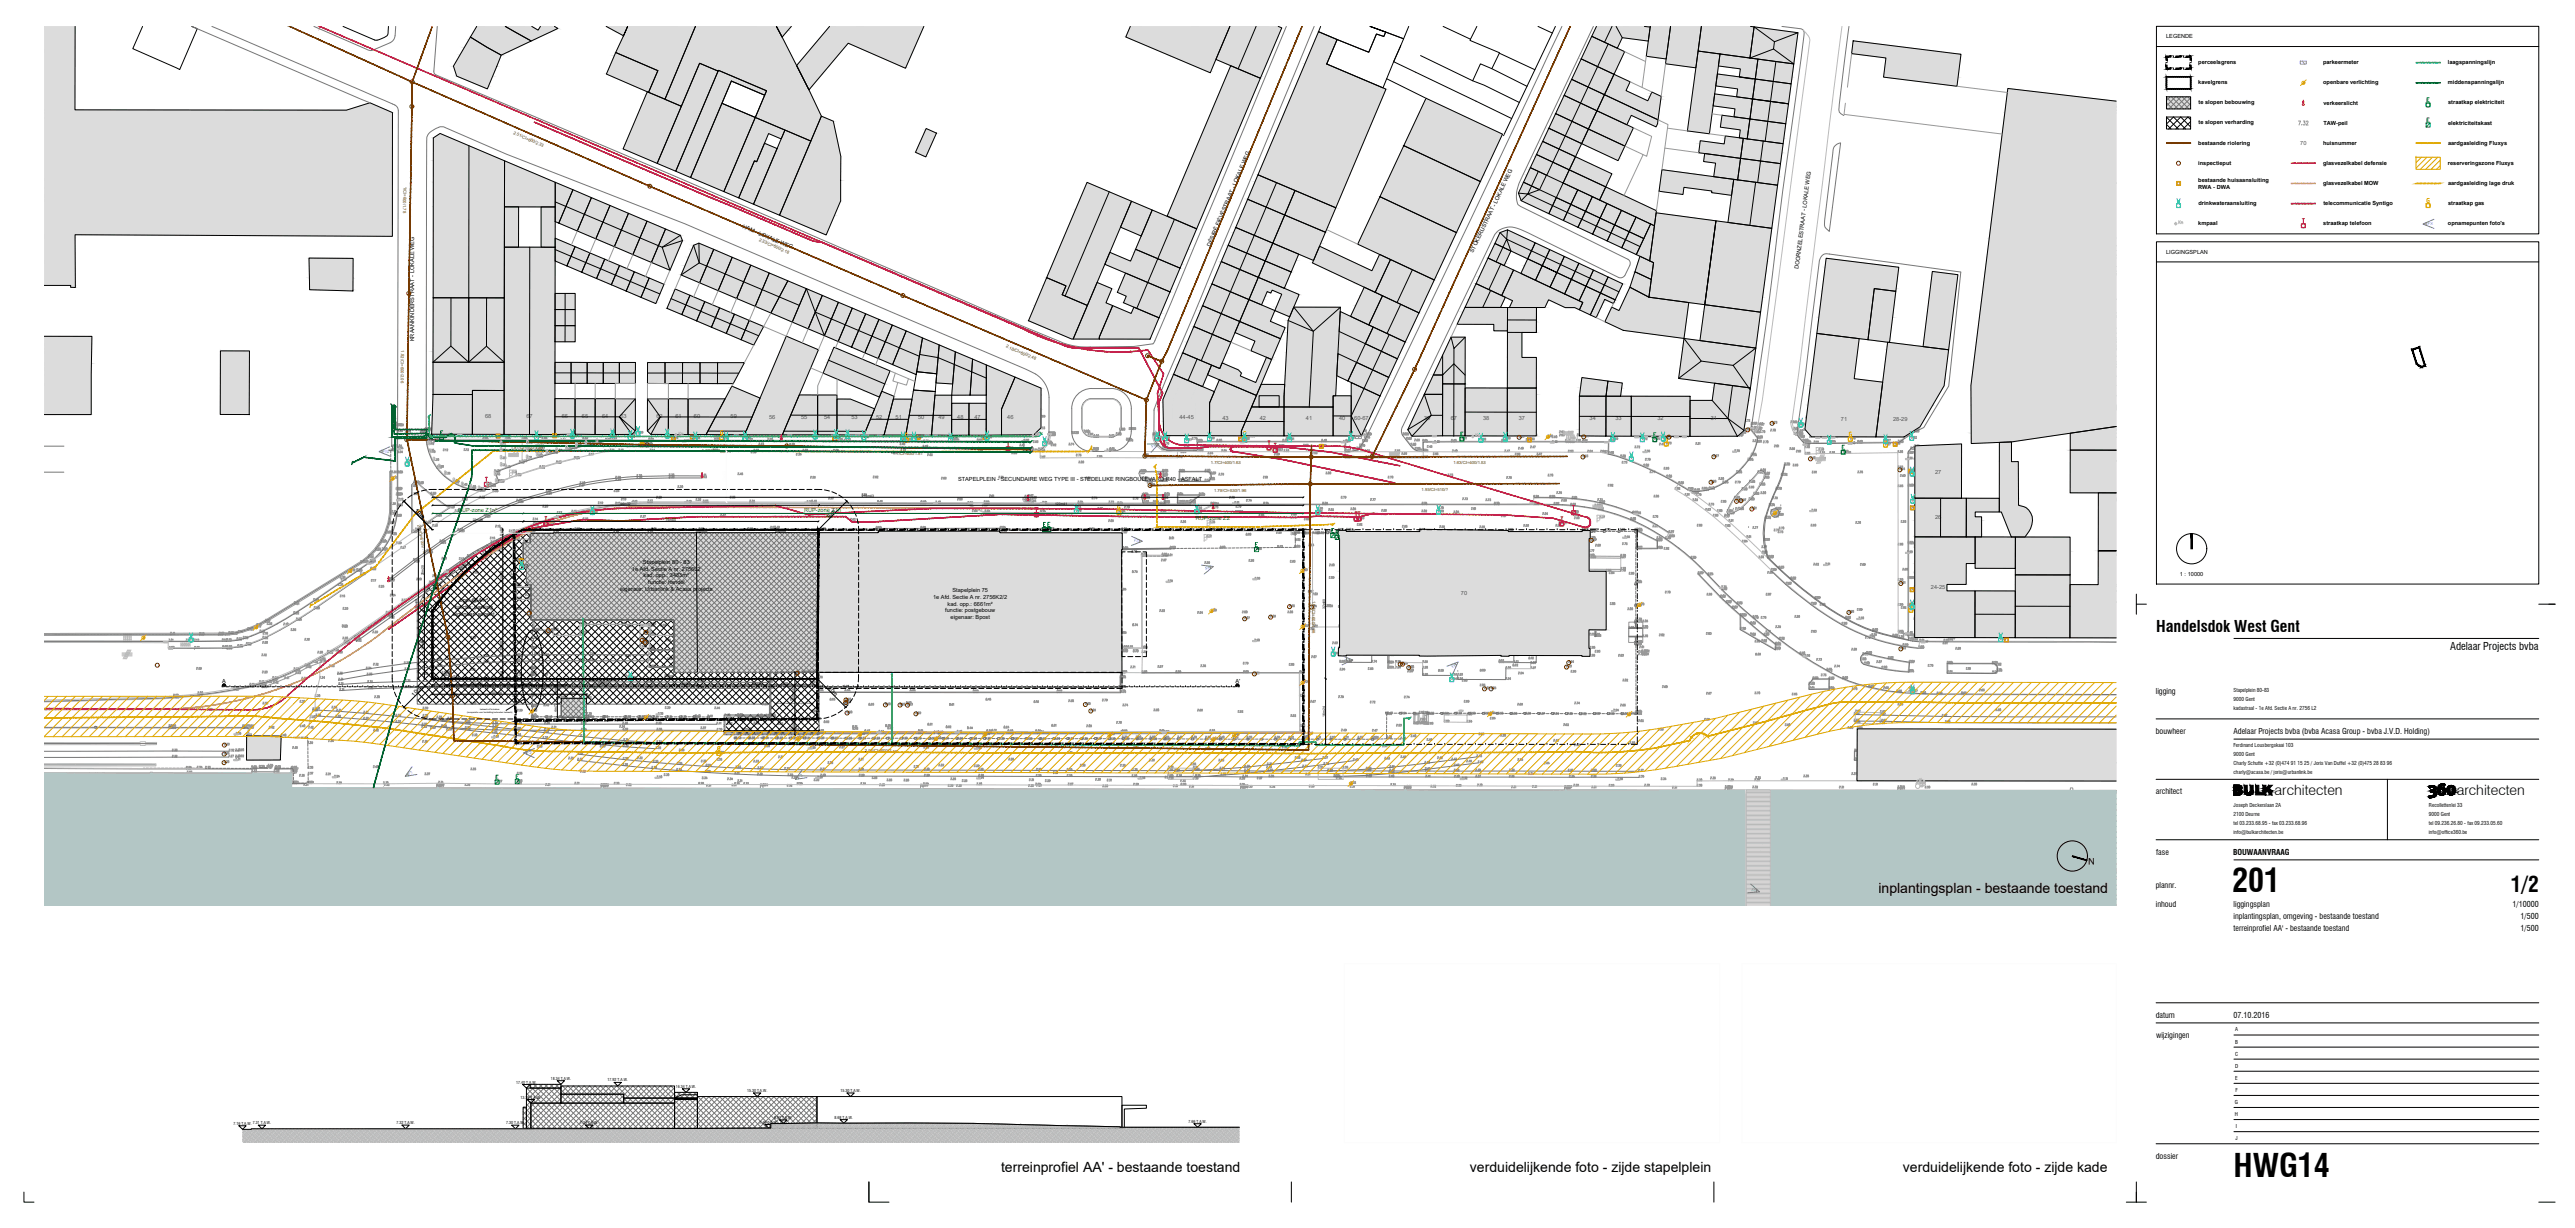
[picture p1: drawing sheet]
<svg xmlns="http://www.w3.org/2000/svg" width="1280mm" height="610mm" viewBox="0 0 1280 610" stroke-linecap="round" stroke-linejoin="round" font-family="sans-serif">
<defs><g id="words">
<g font-size="16">
<text x="1110" y="443">201</text>
<text x="1110" y="585">HWG14</text>
</g>
<text font-size="10.6" x="1248" y="443">1/2</text>
<text font-size="8" x="1072" y="314">Handelsdok West Gent</text>
<g font-size="7.1">
<text x="1131" y="395">architecten</text>
<text x="1221" y="395">architecten</text>
</g>
<g font-size="7">
<text x="934" y="443">inplantingsplan - bestaande toestand</text>
<text x="731" y="582">verduidelijkende foto - zijde stapelplein</text>
<text x="946" y="582">verduidelijkende foto - zijde kade</text>
<text x="498" y="582">terreinprofiel AA' - bestaande toestand</text>
</g>
<text font-size="5.3" x="1218" y="323">Adelaar Projects bvba</text>
<g font-size="4.9" fill="#1ac6ff">
<text x="315" y="215">W</text>
<text x="599" y="218">W</text>
<text x="639" y="218">W</text>
<text x="815" y="218">W</text>
<text x="258" y="282">W</text>
</g>
<text font-size="4.9" fill="#00c763" x="265" y="217">W</text>
<text font-size="4.5" x="1041" y="426" transform="rotate(180 1041 426)">N</text>
<g font-size="4.4" fill="#bababa">
<text x="1082" y="112">Km</text>
<text x="337" y="217">Km</text>
<text x="514" y="218">Km</text>
<text x="733" y="218">Km</text>
</g>
<text font-size="4.2" x="1076" y="22">LEGENDE</text>
<g font-size="4">
<text x="1071" y="345">ligging</text>
<text x="1071" y="365">bouwheer</text>
<text x="1110" y="365">Adelaar Projects bvba (bvba Acasa Group - bvba J.V.D. Holding)</text>
<text x="1072" y="395">architect</text>
<text x="1072" y="425">fase</text>
<text x="1110" y="425">BOUWAANVRAAG</text>
<text x="1071" y="441">plannr.</text>
<text x="1071" y="450">inhoud</text>
<text x="1110" y="451">liggingsplan</text>
<text x="1249" y="451">1/10000</text>
<text x="1110" y="457">inplantingsplan, omgeving - bestaande toestand</text>
<text x="1253" y="457">1/500</text>
<text x="1110" y="463">terreinprofiel AA' - bestaande toestand</text>
<text x="1253" y="463">1/500</text>
<text x="1072" y="506">datum</text>
<text x="1110" y="506">07.10.2016</text>
<text x="1072" y="516">wijzigingen</text>
<text x="1072" y="576">dossier</text>
</g>
<g font-size="2.8">
<text x="1077" y="19">LEGENDE</text>
<text x="1093" y="32">perceelsgrens</text>
<text x="1155" y="32">parkeermeter</text>
<text x="1217" y="32">laagspanningslijn</text>
<text x="1093" y="42">kavelgrens</text>
<text x="1155" y="42">openbare verlichting</text>
<text x="1217" y="42">middenspanningslijn</text>
<text x="1093" y="52">te slopen bebouwing</text>
<text x="1155" y="52">verkeerslicht</text>
<text x="1217" y="52">straatkap elektriciteit</text>
<text x="1093" y="62">te slopen verharding</text>
<text x="1155" y="62">TAW-peil</text>
<text x="1217" y="62">elektriciteitskast</text>
<text x="1093" y="72">bestaande riolering</text>
<text x="1217" y="72">aardgasleiding Fluxys</text>
<text x="1155" y="72">huisnummer</text>
<text x="1093" y="82">inspectieput</text>
<text x="1155" y="82">glasvezelkabel defensie</text>
<text x="1217" y="82">reserveringszone Fluxys</text>
<text x="1093" y="90">bestaande huisaansluiting</text>
<text x="1093" y="94">RWA - DWA</text>
<text x="1155" y="92">glasvezelkabel MOW</text>
<text x="1217" y="92">aardgasleiding lage druk</text>
<text x="1093" y="102">drinkwateraansluiting</text>
<text x="1155" y="102">telecommunicatie Syntigo</text>
<text x="1217" y="102">straatkap gas</text>
<text x="369" y="113" transform="rotate(23 369 113)">HAM - LOKALE WEG</text>
<text x="1093" y="112">kmpaal</text>
<text x="1155" y="112">straatkap telefoon</text>
<text x="1217" y="112">opnamepunten foto's</text>
<text x="602" y="123" transform="rotate(-67 602 123)">DÉSIRÉ FIÉVÉSTRAAT - LOKALE WEG</text>
<text x="732" y="126" transform="rotate(-64 732 126)">STOKERIJSTRAAT - LOKALE WEG</text>
<text x="1077" y="126">LIGGINGSPLAN</text>
<text x="894" y="134" transform="rotate(-83 894 134)">DOORNZELESTRAAT - LOKALE WEG</text>
<text x="206" y="170" transform="rotate(-90 206 170)">KRAANKINDERSTRAAT - LOKALE WEG</text>
<text x="476" y="239">STAPELPLEIN - SECUNDAIRE WEG TYPE III - STEDELIJKE RINGBOULEVARD R40 - ASFALT</text>
<text x="206" y="254" transform="rotate(45 206 254)">10m</text>
<text x="412" y="258" transform="rotate(-45 412 258)">10m</text>
<text x="320" y="280">Stapelplein 80 - 83</text>
<text x="314" y="283">1e Afd. Sectie A nr. 2756L2</text>
<text x="320" y="287">kad. opp.: 3483m²</text>
<text x="1084" y="286">1 : 10000</text>
<text x="308" y="294">eigenaar: Urbanlink &amp; Acasa projects</text>
<text x="322" y="290">functie: handel</text>
<text x="228" y="299">opp.:664m²</text>
<text x="464" y="297">1e Afd. Sectie A nr. 2756K2/2</text>
<text x="473" y="294">Stapelplein 75</text>
<text x="225" y="306">eigenaar: sogent</text>
<text x="226" y="302">functie: parking</text>
<text x="470" y="304">functie: postgebouw</text>
<text x="471" y="301">kad. opp.: 6661m²</text>
<text x="472" y="308">eigenaar: Bpost</text>
<text x="110" y="339">A</text>
<text x="614" y="339">A'</text>
<text x="206" y="346" transform="rotate(-45 206 346)">10m</text>
<text x="411" y="342" transform="rotate(45 411 342)">10m</text>
</g>
<g font-size="2.8" fill="#545454">
<text x="1143" y="72">70</text>
<text x="241" y="208">68</text>
<text x="262" y="208">67</text>
<text x="279" y="208">66</text>
<text x="289" y="208">65</text>
<text x="299" y="208">64</text>
<text x="308" y="208">63</text>
<text x="326" y="208">62</text>
<text x="336" y="208">61</text>
<text x="345" y="208">60</text>
<text x="363" y="208">59</text>
<text x="382" y="208">56</text>
<text x="398" y="208">55</text>
<text x="410" y="208">54</text>
<text x="423" y="208">53</text>
<text x="435" y="208">52</text>
<text x="445" y="208">51</text>
<text x="456" y="208">50</text>
<text x="466" y="208">49</text>
<text x="476" y="208">48</text>
<text x="484" y="208">47</text>
<text x="501" y="208">46</text>
<text x="586" y="208">44-45</text>
<text x="608" y="208">43</text>
<text x="626" y="208">42</text>
<text x="649" y="208">41</text>
<text x="666" y="208">40</text>
<text x="673" y="208">60-67</text>
<text x="708" y="209">39</text>
<text x="721" y="208">67</text>
<text x="737" y="208">38</text>
<text x="755" y="208">37</text>
<text x="790" y="209">34</text>
<text x="803" y="209">33</text>
<text x="824" y="209">32</text>
<text x="850" y="209">31</text>
<text x="915" y="209">71</text>
<text x="941" y="209">28-29</text>
<text x="962" y="235">27</text>
<text x="962" y="258">26</text>
<text x="960" y="293">24-25</text>
<text x="726" y="296">70</text>
</g>
<g font-size="2.8" fill="#0e8807">
<text x="228" y="254">RUP-zone Z1n*</text>
<text x="400" y="254">RUP-zone Z1n</text>
<text x="594" y="258">RUP-zone Z2</text>
</g>
<g font-size="2.7">
<text x="1110" y="344">Stapelplein 80-83</text>
<text x="1110" y="353">kadastraal - 1e Afd. Sectie A nr. 2756 L2</text>
<text x="1110" y="348">9000 Gent</text>
<text x="1110" y="371">Ferdinand Lousbergskaai 103</text>
<text x="1110" y="375">9000 Gent</text>
<text x="1110" y="380">Charly Schutte +32 (0)474 91 15 25 / Joris Van Duffel +32 (0)475 28 83 96</text>
<text x="1110" y="384">charly@acasa.be / joris@urbanlink.be</text>
<text x="1110" y="401">Joseph Deckerslaan 2A</text>
<text x="1207" y="401">Recollettenlei 33</text>
<text x="1110" y="405">2100 Deurne</text>
<text x="1207" y="405">9000 Gent</text>
<text x="1110" y="410">tel 03.233.68.95 - fax 03.233.68.96</text>
<text x="1207" y="410">tel 09.236.26.80 - fax 09.233.05.60</text>
<text x="1110" y="414">info@bulkarchitecten.be</text>
<text x="1207" y="414">info@office360.be</text>
<text x="1111" y="512">A</text>
<text x="1111" y="518">B</text>
<text x="1111" y="524">C</text>
<text x="1111" y="530">D</text>
<text x="1111" y="536">E</text>
<text x="1111" y="542">F</text>
<text x="1111" y="548">G</text>
<text x="1111" y="554">H</text>
<text x="1111" y="560">I</text>
<text x="1111" y="566">J</text>
</g>
<g font-size="2.1" fill="#753b00">
<text x="255" y="67" transform="rotate(24 255 67)">2.51/CI=600/2.33</text>
<text x="201" y="93" transform="rotate(91 201 93)">?/CI=600/1.78</text>
<text x="377" y="120" transform="rotate(23 377 120)">2.33/CI=600/2.18</text>
<text x="500" y="173" transform="rotate(23 500 173)">2.18/CI=600/2.48</text>
<text x="199" y="174" transform="rotate(91 199 174)">1.82/CI=600/2.06</text>
<text x="254" y="223" transform="rotate(1 254 223)">1.81/CI=400/1.62</text>
<text x="349" y="225" transform="rotate(1 349 225)">1.62/CI=400/1.7</text>
<text x="444" y="226" transform="rotate(1 444 226)">1.7/CI=400/1.81</text>
<text x="602" y="230">1.7/CI=400/1.63</text>
<text x="722" y="230">1.63/CI=400/1.53</text>
<text x="603" y="244" transform="rotate(-1 603 244)">1.79/CI=530/1.96</text>
<text x="707" y="244">1.93/CI=510/?</text>
<text x="208" y="261" transform="rotate(78 208 261)">2.0/CI=600/2.16</text>
<text x="652" y="298" transform="rotate(90 652 298)">1.84/CI=600/1.88</text>
<text x="430" y="374" transform="rotate(1 430 374)">2.04/CI=600/2.53</text>
</g>
<g font-size="2" fill="#4848ea">
<text x="1207" y="112" transform="rotate(-1 1207 112)">FX</text>
<text x="190" y="225" transform="rotate(-1 190 225)">F10</text>
<text x="573" y="223" transform="rotate(-25 573 223)">F9</text>
<text x="564" y="269" transform="rotate(2 564 269)">F7</text>
<text x="599" y="283" transform="rotate(-16 599 283)">F8</text>
<text x="668" y="329" transform="rotate(-1 668 329)">F4</text>
<text x="722" y="332" transform="rotate(-43 722 332)">F6</text>
<text x="262" y="375" transform="rotate(1 262 375)">F2</text>
<text x="203" y="385" transform="rotate(-31 203 385)">F1</text>
<text x="397" y="387" transform="rotate(-31 397 387)">F3</text>
<text x="871" y="442" transform="rotate(18 871 442)">F5</text>
</g>
<g font-size="2">
<text x="257" y="538">17.40 T.A.W.</text>
<text x="274" y="536">18.34 T.A.W.</text>
<text x="302" y="537">17.92 T.A.W.</text>
<text x="259" y="546">13.76 T.A.W.</text>
<text x="336" y="540">16.34 T.A.W.</text>
<text x="371" y="542">15.30 T.A.W.</text>
<text x="418" y="542">15.30 T.A.W.</text>
<text x="385" y="556">8.61 T.A.W.</text>
<text x="415" y="556">8.68 T.A.W.</text>
<text x="591" y="558">7.66 T.A.W.</text>
<text x="116" y="559">7.16 T.A.W. 7.31 T.A.W.</text>
<text x="197" y="558">7.32 T.A.W.</text>
<text x="252" y="558">7.30 T.A.W.</text>
<text x="288" y="558">7.34 T.A.W.</text>
<text x="377" y="558">7.46 T.A.W.</text>
</g>
<g font-size="1.7">
<text x="308" y="251">96m02</text>
<text x="428" y="247">216m43</text>
<text x="524" y="251">120m41</text>
<text x="235" y="259">22m58</text>
<text x="331" y="259">73m44</text>
<text x="250" y="266" transform="rotate(-90 250 266)">0m88</text>
<text x="211" y="286" transform="rotate(-90 211 286)">20m20</text>
<text x="250" y="289" transform="rotate(-90 250 289)">21m53</text>
<text x="208" y="303" transform="rotate(-90 208 303)">37m00</text>
<text x="659" y="303" transform="rotate(-90 659 303)">37m00</text>
<text x="211" y="323" transform="rotate(-90 211 323)">16m80</text>
<text x="250" y="324" transform="rotate(-90 250 324)">13m08</text>
<text x="235" y="340">22m55</text>
<text x="250" y="338" transform="rotate(-90 250 338)">1m54</text>
<text x="260" y="340">1m92</text>
<text x="297" y="340">35m60</text>
<text x="339" y="340">5m80</text>
<text x="374" y="340">52m40</text>
<text x="244" y="345">32m04</text>
<text x="277" y="344" transform="rotate(-90 277 344)">4m86</text>
<text x="283" y="345">6m25</text>
<text x="395" y="347" transform="rotate(-90 395 347)">10m56</text>
<text x="277" y="354" transform="rotate(-90 277 354)">4m72</text>
<text x="659" y="356" transform="rotate(-90 659 356)">16m24</text>
<text x="369" y="363">11m25</text>
<text x="392" y="363">12m34</text>
<text x="395" y="362" transform="rotate(-90 395 362)">4m92</text>
</g>
<g font-size="1.1">
<text x="250" y="340">29.80m</text>
<text x="292" y="338">bestaande sporen te behouden</text>
<text x="232" y="354">(recuperatie voor herstelling behouden hekwerk)</text>
<text x="239" y="353">hekwerk af te breken</text>
<text x="385" y="350">verhoogde aanleg en helling af te breken</text>
</g>
</g></defs>
<!-- layer: BT_TAW peilen -->
<g fill="none" stroke="#989898" stroke-width=".5">
<path d="M1142 60h1v2M1144 62h.1M1145 60h1l-1 1h1a.6 .6 0 0 1 0 1 .6 .6 0 0 1-1 0M1146 61l1-1-1 2h1M195 210h.1M196 210h.1M197 210h.1M197 211h.1M197 210h1l-1 1M198 211h.1M198 210v1M198 215h.1"/>
<path d="M198 214h.1M198 212h.1M198 211h1l-1 1M198 211h1M199 211h.1M199 214v-1v1M200 213v1zM200 211v1v-1M202 215h.1M202 214v1M202 218h.1M202 217h1l-1 1"/>
<path d="M202 215h1M203 218h.1M204 214v1v-1M209 215h.1M209 214v1M210 215h.1M210 214h-1l1 1v-1h-1M211 214l-1 1M211 214h.1M211 213h.1M212 214h-1h1l-1 1M212 213l-1 1h1h-1"/>
<path d="M212 213h-1h1h-1M212 213h1l-1 1M212 214h.1M212 218h.1M212 213h.1M212 217h.1M212 216h1l-1 1M212 217h1l-1 1M213 213h.1M213 217h.1M213 214h.1M213 214v-1v1h-1"/>
<path d="M213 213v-1v1h-1M213 218h.1M213 220h1l-1 1M213 212l1 1h-1M213 217l1 1M214 214h-1l1-1v1M214 213h1h-1h1v1M214 216v1M214 218h1zM214 213v1M214 219h.1M215 214h.1"/>
<path d="M215 217h-1h1h-1M215 216h.1M215 215v1M215 220l1 1h-1M215 213v1M216 213v1M216 219h.1M217 215v1zM217 218h-1v1v-1M217 219h.1M218 218h-1h1l-1 1M218 218h.1"/>
<path d="M218 217v1M218 218v1v-1M219 218h.1M219 217h1v1M220 217v1M220 217h.1M221 217h1v1M229 216h.1M229 215v1M230 215h1v1M240 218h.1M240 217h1l-1 1"/>
<path d="M241 218h-1h1h-1M241 218h.1M242 218h-1h1h-1M242 217v1h1M242 218h.1M243 216h.1M243 215v1M244 215h.1M244 215l1 1M248 217h.1M248 216v1M249 220h1l-1 1"/>
<path d="M250 216v1v-1M250 220v1M251 216h.1M251 215v1M251 220v1M251 219h.1M251 218h1l-1 1M251 218h.1M251 217h1l-1 1M251 217h.1M251 216h1l-1 1M252 218h.1"/>
<path d="M252 217h.1M252 219h.1M252 216l1 1M253 215v1h-1M253 218h1l-1 1h1M254 217l-1 1h1h-1M260 216h.1M260 215v1M260 219h.1M260 218v1M260 218h.1M260 217v1"/>
<path d="M261 215v1M261 215h1l-1 1h1M261 218h1l-1 1h1M262 218h-1M262 217l-1 1h1h-1M262 219h1l-1 1M263 220h.1M264 220h.1M271 215v1M271 218h1h-1M271 217l1 1zM274 216h.1"/>
<path d="M274 215h1v1M275 216h.1M276 216h.1M276 215v1M276 215h1l-1 1h1M276 216h1M277 216h.1M277 216h1M279 219h.1M279 218v1M280 219h.1M281 218v1"/>
<path d="M283 216h.1M283 215h1l-1 1M284 216h.1M284 215v1M285 217h.1M285 216v1M285 216h.1M285 215v1M285 215v1zM286 216h.1M286 216v1M287 216h.1"/>
<path d="M287 215v1M287 216v-1v1M288 215v1M288 215h1v1M290 218h.1M290 217v1M290 219h.1M290 218v1M291 220h1l-1 1M292 218v-1v2v-1M292 220l1 1M293 220h1l-1 1"/>
<path d="M293 220h.1M294 220l1 1M295 216h.1M295 215v1M295 220l1 1h-1M295 220h.1M296 216h.1M297 220h.1M297 219v1M297 215v1M298 220h.1M298 219v1"/>
<path d="M298 219h1l-1 1h1M301 219h.1M301 218v1v-1M301 218v1M302 218l-1 1h1h-1M302 219h.1M303 218h-1h1l-1 1M303 216h.1M303 215v1M303 218v1M303 219h.1M304 216h.1"/>
<path d="M304 218h-1l1 1h-1M304 219h.1M304 215h1l-1 1zM304 218h.1M304 217h1l-1 1M304 215h1v1M305 218h.1M305 216h.1M305 218h-1h1l-1 1M305 215v1M305 215v1v-1M306 216h.1"/>
<path d="M306 219h-1l1-1v1M306 217h1l-1 1M306 216v-1v1M306 215v1M307 215v1M309 216h.1M309 215v1M310 216h.1M310 215v1M311 215v1M313 216h.1M313 215v1"/>
<path d="M313 215h1l-1 1M313 217h.1M313 216h1l-1 1M314 217h.1M314 217h1M319 220h1l-1 1M322 220v1M322 213h.1M322 212v1M322 219h.1M322 218h1l-1 1M323 213h.1"/>
<path d="M323 218h-1l1 1-1-1M323 218h.1M323 215h.1M323 214h1l-1 1M323 219h.1M324 213h.1M324 215h.1M324 216h.1M324 215h1l-1 1M325 218h-1l1 1v-1h-1v1M325 218h-1l1 1h-1M325 214h-1h1v1"/>
<path d="M325 214h1l-1 1h1M325 216h.1M327 215h-1l1 1h-1M332 217h.1M332 216v1M332 216h.1M332 215h1v1M333 217h.1M333 216v1M333 216h.1M334 217h.1M334 215v1"/>
<path d="M334 216h.1M334 215h1l-1 1M335 217h-1h1h-1M335 216h.1M335 215v1M335 218h.1M335 217v1M340 219h.1M341 218l-1 1h1h-1M341 219h.1M342 219l-1-1 1 1h-1M342 218h1l-1 1"/>
<path d="M344 216h.1M344 215v1h1l-1 1M344 217h.1M345 216h.1M345 217h.1M345 215v1M345 216v1M346 218h.1M346 217v1M346 215v1v-1v1M346 216v1M347 217v1"/>
<path d="M348 217h-1l1 1h-1M351 216h.1M351 215v1M352 216h.1M352 215v1M353 215v1M354 216h.1M354 215h1l-1 1M355 217h.1M355 216v1M355 216h.1M355 219h.1"/>
<path d="M355 218h1l-1 1M355 215h1l-1 1h1M356 217h.1M356 218v1M356 219h.1M356 216v1M356 218h1l-1 1h1M357 216h-1v-1v1M357 218h1l-1 1M357 216v1M359 217h.1M359 216v1"/>
<path d="M359 217h1M360 218h.1M360 217v1M360 217h.1M360 216h.1M360 215h1l-1 1M360 218h1M361 216h.1M361 215v1M361 217v1M361 217h.1M361 215h1l-1 1h1v-1v1"/>
<path d="M362 217v1M363 216l-1-1 1 1h-1M363 216h-1l1-1v1M366 216h.1M366 215v1M367 216h.1M367 215l1 1h-1M368 215v1M370 218h.1M370 217h1l-1 1M371 218h.1M371 217h1l-1 1h1"/>
<path d="M372 216h.1M372 215v1M372 219h.1M372 218v1M373 215v1M373 218v1M374 218v1M374 216l-1-1 1 1h-1M377 216h.1M377 215v1M378 216h.1M378 215l1 1h-1"/>
<path d="M379 215v1M382 216h.1M382 215v1M382 219h.1M382 218v1M383 218v1M383 215v1M384 215v1M384 218v1v-1M387 217h.1M387 216v1M388 217h.1"/>
<path d="M388 216h.1M388 215h1l-1 1M388 218h.1M389 217h-1v-1v1M389 216v1M389 216h.1M389 215h1l-1 1h1M391 215h-1h1l-1 1M393 216h.1M393 215v1M394 215v1M394 216v-1v1"/>
<path d="M395 215v1h-1M395 215v1M398 216h.1M398 215h1l-1 1M399 216h.1M400 215l-1 1h1h-1M401 215l-1 1h1h-1M405 217h.1M405 216h1l-1 1M406 217h.1M406 216h.1M406 215h1l-1 1"/>
<path d="M407 216h.1M407 217h-1l1-1v1M407 216h1l-1 1M408 216h-1l1-1v1M408 215v1M414 216h.1M414 215h1v1M415 218h.1M415 217v1M415 216h.1M415 215h1v1M416 215v1v-1"/>
<path d="M416 217h.1M416 216v1M416 218h.1M416 216h.1M416 219h.1M416 218h1l-1 1M416 215h1l-1 1M417 218h-1v-1v1M417 219h.1M417 216v1M417 216v-1v1M417 217v1"/>
<path d="M417 215l1 1h-1M417 216h1v1M418 215l-1 1h1h-1M418 218h-1h1v1M418 215h1v1v-1h-1M418 216h.1M418 219h.1M418 218h1v1M419 216h.1M419 219h.1M420 215l-1 1h1h-1M420 218v1"/>
<path d="M420 216h.1M420 215h1l-1 1M420 219h.1M420 218h1l-1 1M420 216v-1v1M421 218l-1 1h1h-1M421 216h.1M421 219h.1M421 217h.1M421 216h1l-1 1M422 215l-1 1h1h-1M422 218h-1h1v1"/>
<path d="M422 217h.1M422 218h1l-1 1h1M423 216l-1-1 1 1h-1M423 216h-1l1 1h-1M423 216h1l-1 1M424 216h.1M424 215v1M425 216h.1M425 216h1h-1h1M426 216h.1M426 215h1l-1 1M427 216h.1"/>
<path d="M428 216h-1h1h-1M428 215l1 1h-1M429 216h.1M429 215v1M429 217h.1M429 216h1v1M430 216h.1M430 217h.1M430 215v1M431 215v1v1M431 216h.1M431 216v-1v1"/>
<path d="M432 216h.1M432 217h-1h1h-1M433 216v-1v1M437 216h.1M437 215h1l-1 1M438 216h.1M438 217h.1M438 216v1M439 216h-1h1h-1M439 217h.1M439 216h.1M439 215v1"/>
<path d="M439 216h1l-1 1M439 216v-1v1M440 216h.1M440 216v1M440 215v1M441 215v1M447 220h1v1M448 216h.1M448 215h1l-1 1M448 219h.1M448 218h1v1M449 219h.1"/>
<path d="M449 218v1M449 218h.1M449 217v1M449 216h.1M450 216h.1M450 215v1M450 218h.1M450 218v1M450 219v-1v1M450 218h1v1M450 217v1h1h-1M451 219h.1"/>
<path d="M451 218v1M451 216h-1v-1v1M451 217v1M451 218l-1 1h1h-1M451 215v1M452 216h.1M452 215v1M452 218v1M452 218l1 1M453 216h.1M453 215v1zM454 216h-1"/>
<path d="M454 215v1M454 218h.1M454 217h1l-1 1M455 218h.1M456 218h.1M456 217v1M456 217l-1 1h1h-1M456 217h.1M456 216h1l-1 1 1 1h-1M457 217h.1M458 217h-1h1h-1M458 216v1"/>
<path d="M458 216h1v1M459 220h.1M459 219h1l-1 1M460 219h.1M460 219h1h-1M461 216h.1M461 215v1M461 219h.1M462 216h.1M462 215v1M463 216h.1M465 216h.1"/>
<path d="M465 215v1M466 216h.1M472 216h.1M472 215v1M472 219h.1M472 218h1v1M473 216h.1M473 215v1v-1M473 215h1l-1 1M473 218v1M473 218h.1M473 217h1v1"/>
<path d="M474 216h.1M474 215v1zM474 218v1v-1M474 219h.1M474 218h1l-1 1M474 218h.1M474 218h1l-1 1h1M474 216v-1v1M474 215v1h1h-1M475 219h.1M475 215v1M475 217v1"/>
<path d="M475 218l1 1h-1M476 218h-1l1 1h-1M476 217l-1 1h1h-1M476 218h1l-1 1h1M486 219h.1M486 218v1M486 219h1M487 218v1M488 216h.1M488 218v1M488 219v-1v1M489 216h.1"/>
<path d="M489 216v-1v1M490 217h.1M490 216v1M490 215v1M490 216h.1M490 215h1l-1 1M491 218h.1M491 217v1M491 216h.1M491 215v1M491 216v1M492 215l-1 1h1h-1"/>
<path d="M492 216v-1h1l-1 1h1M492 215v1v-1v1M492 217h.1M493 217h.1M508 220h.1M508 219v1M509 220h.1M509 219h.1M509 218v1M509 218h1l-1 1M509 219l1 1h-1M509 219h1"/>
<path d="M510 219h.1M510 218v1M511 218v1h-1v1v-1M511 218v1M514 220h.1M514 219v1M515 219v1v-1v1M516 219h-1l1 1v-1l-1 1M517 212v1M517 207h.1M517 206v1M518 207h.1"/>
<path d="M518 212v1v-1v1M519 206l-1 1h1h-1M519 212v1M519 219h1l-1 1M519 207v-1v1M520 220h.1M520 219h1l-1 1M521 220v1M521 219l-1 1h1h-1M521 220h.1M521 216h.1M521 215h1l-1 1"/>
<path d="M521 215h1v1M522 219h-1l1 1h-1M522 216h.1M522 215v1M522 219l-1 1h1h-1M522 219l1 1h-1M522 215h1l-1 1M522 220v1v-1M523 216h.1M523 216h-1h1h-1M523 215h-1l1 1v-1h-1M523 215v1"/>
<path d="M523 215h.1M524 215h-1v1l1-1h-1v1M524 215l-1 1h1h-1M524 216v-1h-1h1h-1h1l-1 1M524 216v-1v1M533 215h.1M533 214v1M534 215h.1M534 214v1M534 214h1l-1 1M535 215h.1M535 214v1"/>
<path d="M535 214v1zM536 214v1h-1M536 215h.1M539 215h.1M539 214v1M539 214h1v1M540 215h.1M540 214h.1M541 216h.1M541 215v1M541 214v1v-1v1M542 216h.1"/>
<path d="M542 214h-1l1 1h-1M542 216v-1v1M543 215v1M544 217h.1M544 216v1M544 216v1zM544 217h1M545 217v-1v1M546 216v1M551 217h.1M551 216h1l-1 1M551 216l1 1z"/>
<path d="M552 217h.1M553 217v-1v1h-1M553 216h1l-1 1M555 216h.1M555 215v1M556 216h.1M556 215v1M556 216v-1v1M556 214h.1M556 213h1v1M557 215v1zM557 214h.1"/>
<path d="M557 213v1M557 215v1M558 214h.1M558 213h.1M558 213v1M559 213h-1h1h-1M560 219h.1M560 218v1M560 218h1l-1 1M561 218v1M561 219h.1M561 213h.1"/>
<path d="M561 212h1l-1 1M561 218h1l-1 1M562 213h.1M562 212v1M562 218v1M562 212h1l-1 1M563 212v1M563 212h1l-1 1M564 212l-1 1h1h-1M564 212v1h-1M565 213h-1h1h-1M573 216h.1"/>
<path d="M573 215v1M573 219h.1M573 218h1v1M574 216h.1M574 215v1M574 219h.1M574 218h1l-1 1M574 215v1v-1v1M575 219h.1M575 218v1M575 216h.1M575 215v1"/>
<path d="M575 215v1v-1v1M575 218h.1M575 217h1l-1 1M575 219l1-1v1l-1-1h1v1M575 215h1v1M576 218h.1M576 219h.1M576 218h1l-1 1M576 216v-1v1M576 217h1v1M577 219h.1M577 218h1v1"/>
<path d="M578 217h-1h1h-1M578 216h.1M578 215h1l-1 1M579 220v1M579 218h-1l1 1v-1h-1M579 217h.1M579 216h1l-1 1M579 218h.1M579 217h1l-1 1M579 216h.1M580 215v1M580 220v1"/>
<path d="M580 217h.1M580 218h.1M580 216l1 1zM581 216h-1h1h-1M581 220v1v-1M581 216v1M581 217v1M590 219h.1M590 218v1M591 219h.1M591 218v1M592 218v1"/>
<path d="M592 216h.1M592 216h1zM593 218h.1M593 217v1M593 216h.1M594 217v1M594 216h.1M595 219h.1M595 218v1M595 218l-1-1 1 1h-1M595 218h1l-1 1M596 219h.1"/>
<path d="M596 218h1l-1 1 1-1h-1M596 218h1l-1 1M597 219h.1M597 218l-1 1h1h-1M598 218l-1 1h1h-1M605 219h.1M605 218v1M605 215l1 1zM606 219h.1M606 216h.1M606 218v1M607 219h-1v-1v1"/>
<path d="M607 218v1M616 216h.1M616 215h1l-1 1M617 218h.1M617 217v1M617 216h.1M617 220h.1M617 219h1v1M617 215h1v1M618 216h.1M618 220h.1M618 217v1"/>
<path d="M618 215l1 1h-1M619 218h.1M619 217v1M619 216h.1M619 218v-1v1M619 219v1M619 219h1l-1 1h1M619 215l1 1h-1M620 216l1-1-1 1h1M620 217v1M620 217v1v-1M620 217h1v1"/>
<path d="M621 217l-1 1h1h-1M621 217h.1M621 216h1l-1 1M622 217h.1M623 216l-1 1h1h-1M624 216l-1 1h1h-1M637 216h.1M657 219h.1M657 218v1M657 217h.1M657 216h.1M657 216h1h-1h1l-1 1"/>
<path d="M658 219h.1M658 216h.1M659 216h-1h1v1M659 219h-1v-1v1M660 216h-1v1h1M662 216h.1M662 217h.1M663 216h.1M664 216h.1M668 220h.1M668 219v1M669 219h.1"/>
<path d="M669 219v1M669 218h1l-1 1M669 219h1M670 219v1zM670 219h.1M671 219h.1M671 218l-1 1h1h-1M671 217h.1M671 216v1M671 218v1M671 218h.1M671 217h1v1"/>
<path d="M672 216h.1M672 218h.1M673 217v1v-1M673 216h.1M673 217h1v1M675 217h.1M676 216h.1M676 215v1M677 216h.1M677 214h.1M677 213v1M677 219h.1"/>
<path d="M677 218h1l-1 1M677 215v1M677 218h1v1M678 214h.1M678 215v1M678 219h.1M678 218h.1M678 217h1l-1 1M678 213v1M678 217h1v1M679 218v1h-1M679 216h.1"/>
<path d="M679 215v1M679 217h.1M679 214h.1M679 219v-1v1M679 218h.1M679 216l1-1h-1h1l-1 1M679 218h1l-1 1M680 218v1h-1M680 216h.1M680 217h-1h1h-1M680 216h1l-1-1h1v1h-1M680 217v1"/>
<path d="M681 217h-1l1 1h-1M682 215h-1h1l-1 1M697 216h.1M697 215h1l-1 1M698 216h.1M698 215v1M699 215v1h-1M699 216h.1M699 218h.1M699 217v1M699 217h1l-1 1M699 215v1"/>
<path d="M700 215h-1h1l-1 1M700 218h.1M701 218h-1v-1v1M701 217l-1 1h1h-1M701 217l1 1h-1M701 216h.1M701 215h1l-1 1M701 218v-1v1M702 216h.1M703 215l-1 1h1h-1M703 219h.1M703 218h1l-1 1"/>
<path d="M703 216h1h-1h1M704 219h.1M705 218l-1 1h1h-1M705 218v1M707 219h.1M707 218h1l-1 1M707 220h.1M707 219h1v1M708 219h.1M708 219v1M709 218l-1 1h1h-1M709 218v2"/>
<path d="M709 219l1 1M713 217h.1M713 216v1M713 220h.1M713 219h1l-1 1M714 217h.1M714 220h.1M715 216h-1l1 1-1-1M715 219h-1h1v1M715 216h.1M715 216v1M716 216h.1"/>
<path d="M721 216h.1M721 215h1l-1 1M721 219h.1M721 218h1l-1 1M721 218h1v1M722 216h.1M722 219h.1M723 218v1M723 215l-1 1h1h-1M723 219v-1v1M724 218l-1 1h1h-1M724 216h-1l1-1v1"/>
<path d="M724 219h-1l1-1v1M727 218h.1M727 217v1M728 217v1M729 217v1M738 218v1zM739 216h-1h1h-1M739 216h1h-1h1M746 219h.1M746 219h1M746 218h1v1M747 217h.1"/>
<path d="M747 216v1M747 219h.1M748 216h.1M748 218v1M748 219h-1h1M748 218h.1M748 217h1l-1 1M749 216h-1h1h-1M749 218l-1 1h1h-1M749 216h.1M749 218h.1M750 217l-1 1h1h-1"/>
<path d="M755 217h.1M755 216h1l-1 1M756 217h.1M757 216l-1 1h1h-1M758 217h-1v-1v1M758 216h.1M758 215h1l-1 1M759 219h.1M759 218v1M759 216h.1M759 215h1v1M760 218v1v-1v1"/>
<path d="M760 218h.1M760 218h1h-1M760 218l1 1M761 216h-1h1h-1M761 218h.1M762 217h.1M762 216v1M762 218h-1h1h-1M762 218h1h-1h1M763 216h.1M764 216h-1h1h-1M769 217h.1"/>
<path d="M769 216h1l-1 1M770 217h.1M771 216v1M771 217h.1M771 216h1v1M772 220h.1M772 219v1M772 216h-1l1 1v-1l-1 1M772 217h.1M773 217h.1M773 219v1M774 219v1h-1"/>
<path d="M775 215h.1M775 214h1l-1 1M775 217h.1M775 216h1l-1 1M776 216h.1M776 215h.1M777 216h-1M777 214h-1l1 1h-1M777 214v1M778 219h.1M778 219h1h-1M778 218h1l-1 1"/>
<path d="M779 219h.1M779 215h.1M779 214h1v1M780 219h-1h1M780 219h-1l1-1v1M780 218h1l-1 1M780 215h.1M781 218h.1M781 217v1M781 214v1M781 214h1v1M782 217v1"/>
<path d="M782 217h1l-1 1h1M783 219h.1M783 218h1v1M784 217h.1M784 216v1M784 216h.1M784 215h1l-1 1M784 219h.1M785 216v1M785 216h.1M785 218v1M786 216h-1h1h-1"/>
<path d="M786 215l-1 1h1h-1M786 216v1M786 216h.1M786 217h.1M786 216l1 1zM786 220h.1M786 219h1v1M787 219h.1M787 218v1M787 216h.1M787 217h.1M787 216h1l-1 1"/>
<path d="M787 219v1M788 219h.1M788 217h.1M788 219v1M788 218v1M789 218v1M789 216h-1l1 1h-1M789 219h-1l1 1-1-1M790 216h-1l1 1h-1M798 217h.1M798 216v1M798 220h.1"/>
<path d="M799 217h.1M799 216h.1M799 220h.1M800 219h.1M800 218v1M800 216h.1M801 219h.1M801 218v1M802 218h.1M802 217v1M802 219v-1v1M802 218h1"/>
<path d="M803 218h.1M804 218h.1M820 216v1M822 217h.1M822 216v1M822 218h.1M822 217h1v1M823 217h.1M823 216h1l-1 1M823 218h.1M824 217v1M824 216v1"/>
<path d="M825 217l-1 1h1h-1M826 217h.1M826 216v1M827 217h.1M827 218h.1M827 217v1M827 216v1M828 216v1M828 217v1M828 220h1l-1 1M829 220h1v1M830 217h.1"/>
<path d="M830 216v1M830 220h1h-1M831 216v1M832 217h-1l1-1v1M833 217h.1M833 216h1l-1 1M834 217h.1M834 216h1v1M836 216l-1 1h1h-1M837 217h.1M837 216h1l-1 1M838 217h.1"/>
<path d="M838 216h1l-1 1M839 216h1l-1 1M839 217h.1M840 217h.1M840 216h1v1M841 216h1l-1 1M843 220v1M844 220v1M862 215h.1M863 217h.1M863 216h1v1M864 217h.1"/>
<path d="M864 216v1M864 216h.1M864 215h1l-1 1M864 216h1v1M865 216v1M865 216h.1M865 215h.1M865 214h1v1M866 215v1zM866 216h-1h1v1M866 215h.1M866 215v1"/>
<path d="M867 214h.1M867 213v1M867 214l1 1h-1M867 209h.1M867 208h1l-1 1M868 214h.1M868 213h1l-1 1M868 209h.1M868 208h1v1M869 214h.1M869 213v1M869 209h1h-1h1"/>
<path d="M870 213h.1M870 213v1M870 212h1l-1 1M870 212h1v1M870 211h.1M870 210h1v1M871 213h.1M871 212v1M871 211h.1M871 210v1M871 212h1l-1 1M871 219h.1"/>
<path d="M871 218h1l-1 1M872 213h.1M872 211h.1M872 210v1M872 214h.1M872 213v1M872 212v1M872 219h.1M872 215h.1M872 214h1l-1 1M872 210h1l-1 1h1M872 212v1v-1"/>
<path d="M872 213h1h-1h1M872 210v1v-1M873 213h-1v-1v1M873 214h.1M873 212v1M873 215h.1M873 213h.1M873 220h.1M873 219h1l-1 1M873 219h.1M873 218h.1M873 217h1v1"/>
<path d="M873 213v1M873 212h1v1M874 217h.1M874 216v1M874 218h.1M874 217v1M874 213h.1M874 214h-1l1 1v-1l-1 1M874 213v1h1l-1 1h1M874 211h.1M874 210v1M874 220h.1"/>
<path d="M874 219l1 1zM874 219h1v1M874 218h1M874 210h1v1M875 212h-1l1 1h-1M875 211h.1M875 217v1zM875 215h.1M875 214v1M875 217v1M875 219h.1M875 213h.1"/>
<path d="M875 219v1M875 217h.1M875 210v1M875 212h1v1M875 213v-1v1M876 215h.1M876 217v1M876 210v1M876 214h1l-1 1M876 210h1v1M876 219h1v1M877 220h.1"/>
<path d="M878 219v1M880 214h.1M880 213h1l-1 1M881 210h.1M881 209v1M881 214h.1M881 213h1l-1 1M882 210h.1M882 209v1M883 209v1M890 210h.1M890 209h1l-1 1"/>
<path d="M891 210h.1M891 209v1M891 214h.1M891 213h1l-1 1M892 210h.1M892 213h.1M892 212v1M892 216h.1M892 215v1M892 209h-1l1 1h-1M892 213v1M892 215h1v1"/>
<path d="M892 209v1M892 213h1M893 216h.1M893 210h-1v-1v1M893 213h-1h1h-1M893 215v1M893 216v-1h1v1M893 215h1l-1 1M893 213h.1M893 212v1M894 216h.1M894 214h.1"/>
<path d="M894 213v1M894 215v1M894 211h.1M894 210v1M894 210h1l-1 1M894 217h.1M894 216h1l-1 1M894 211h1M895 216h.1M895 217h.1M895 216v1M895 215h-1l1 1h-1"/>
<path d="M895 215l-1 1h1h-1M895 211h.1M895 216v-1h1v1h-1M895 215h-1M895 215v1M895 210h1l-1 1M895 214h.1M895 210v1M896 216h-1v-1v1M896 210h-1l1 1h-1M896 210v1M896 215v1"/>
<path d="M896 216l-1 1h1h-1M896 211h.1M896 219h.1M896 218v1M896 216v1M896 218h1l-1 1M896 220h.1M896 219h1v2M896 216l1 1h-1M897 213v1M897 214h.1M897 219h.1"/>
<path d="M897 210h-1l1 1h-1M897 217h-1l1-1v1M897 219h1l-1 1M897 220h.1M897 219v1M897 220h1l-1 1M898 219h.1M898 210h-1h1l-1 1M898 218l-1 1h1h-1M898 208h.1M898 207v1M898 219v1"/>
<path d="M898 220h.1M898 218l1 1h-1v1M898 213v1v-1v1M898 220v1M898 219v-1h-1v1h1h-1M898 219h1l-1 1h1M898 220h1M899 220h-1v-1v1M899 219h.1M899 213h-1l1 1h-1M899 219v1M899 207v1v-1"/>
<path d="M899 220v-1v1M900 217h.1M900 216v1M900 219v1M900 207h-1h1v1M900 219v1v-1v1M901 216v1M901 217h.1M901 216h1v1M901 217l1-1-1 1h1M902 219v1M902 217h.1"/>
<path d="M902 220h1M903 220v-1v1v-1v1M903 216v1M903 217h.1M904 217v-1v1M904 219v1M904 217h.1M905 216v1M906 216l-1 1h1h-1M907 217h.1M907 216v1M908 217h.1"/>
<path d="M908 216h1l-1 1M909 216v1M909 220h.1M909 219h1l-1 1M910 217h.1M910 216v1M910 220h.1M910 220v-1v1M911 220h.1M911 219h-1l1 1v-1h-1M911 217h.1M911 216h1l-1 1"/>
<path d="M911 216v1v-1v1M911 219v1v-1v1M911 219v1M911 216l1 1h-1M912 219h-1h1v1M912 217h.1M912 216h1l-1 1M913 216v1M920 219v1M920 218h.1M920 217v1M920 218h1"/>
<path d="M921 217v1M922 219v1zM922 217h.1M922 216v1M923 217h.1M923 219h1l-1 1M923 220h.1M924 220h.1M924 219l1 1-1-1h1h-1l1 1h-1M937 219h.1M937 218h1l-1 1M938 219h.1"/>
<path d="M939 218h-1l1 1h-1M939 218h1l-1 1M942 220h1l-1 1M943 219h1l-1 1h1l-1 1M943 220h.1M944 220h.1M944 219v1M944 220v1v-1M945 219v1v-1v1M945 219l1 1h-1M946 217h.1M946 216v1"/>
<path d="M946 219v1l-1-1M947 216v1v-1v1M948 216v1v-1v1M950 218h.1M950 217h1l-1 1M951 218h.1M951 214h.1M951 213h1l-1 1M951 213h1l-1 1h1v1M951 213h.1M951 213l1-1h-1h1v1M951 215h.1"/>
<path d="M952 217h-1l1 1v-1h-1M952 214h.1M952 213v1M952 213h.1M952 217h1l-1 1h1M952 215h.1M952 213h1l-1 1M953 214h-1h1h-1M953 213h-1l1-1v1M953 214v1v-1M953 213h.1M954 213h-1v1v-1"/>
<path d="M954 214h-1v-1l1 1h-1M954 212l-1 1h1h-1M954 214h-1l1 1-1-1M954 213h-1h1h-1M193 224h.1M194 235h.1M194 224h.1M194 223h1l-1 1M194 234h.1M195 222h.1M195 235h.1M195 234v1"/>
<path d="M195 224h.1M195 238h.1M195 237h1l-1 1M195 223h1l-1 1M195 221h1l-1 1M196 235h.1M196 234v1M196 238h.1M196 223h.1M196 222h.1M196 237v1M196 223v1"/>
<path d="M196 221v1M197 223h-1l1 1h-1M197 234v1v-1v1M197 222h.1M197 221h1l-1 1M197 237v1v-1M197 223h.1M197 235h.1M197 234h1v1M198 225h.1M198 235h.1M198 234v1"/>
<path d="M198 223h.1M198 222h.1M198 224v1v-1v1M198 222v1M199 235h.1M199 234v1M199 223h.1M199 224v1M200 222l-1 1v-1l1 1h-1M200 234h-1l1 1v-1l-1 1M200 221h-1l1 1h-1M200 234v1"/>
<path d="M200 225v-1v1M200 223v-1v1M202 231h.1M202 229h.1M202 228h1v1M203 229h.1M204 229h.1M204 228l1 1h-1M206 239v1M206 240h.1M207 240h.1M207 239v1"/>
<path d="M208 239v1M209 239l1 1h-1M209 239h1l-1 1h1M210 239v1M213 224h.1M213 223h1l-1 1M213 221h.1M214 224h.1M214 225h.1M214 224h1l-1 1M214 221h.1M214 220l1 1"/>
<path d="M214 223l1 1M215 225h.1M215 223v1M215 223h1l-1 1M215 224v1M216 229h.1M216 228v1M216 229h1M217 228v1M217 233h.1M217 232h1l-1 1M217 232h.1"/>
<path d="M217 231h1v1M218 228v1zM218 232v1M218 231h1l-1 1M218 232h.1M218 232l1 1M219 232h.1M219 231h1v1M219 231l1 1h-1M220 231v1M220 224h.1M220 223h1l-1 1"/>
<path d="M221 224h.1M221 236h.1M221 235h1l-1 1M221 223l1 1M222 235v1M222 223h1l-1 1h1M223 235h-1M224 235h-1h1h-1M226 239h.1M226 238v1M226 240h.1M226 239v1"/>
<path d="M227 240h.1M227 239v1M227 239h.1M227 239v-1v1M227 238l1 1M228 239v1M228 239h.1M231 224h.1M231 223v1M232 223v1M232 223h1l-1 1h1M242 240v1"/>
<path d="M246 234h.1M246 233v1M246 236h.1M246 235h1l-1 1M246 235h.1M246 234h1l-1 1M246 234h1M247 239h.1M247 238v1M247 236h.1M247 234v1M247 234h1l-1 1h1"/>
<path d="M247 234v-1v1M248 239h.1M248 238v1M248 236h-1l1-1v1M248 238h1l-1 1M248 240h.1M248 239h1l-1 1M248 234v1v-1M249 239h.1M249 236h-1v-1v1M249 239v1M249 228h.1"/>
<path d="M249 227h1l-1 1M249 221h.1M249 231h.1M249 230h1l-1 1M249 224h.1M249 223h1l-1 1M249 238l1 1h-1M249 239h1h-1v-1v1M250 228h.1M250 221h.1M250 231h.1M250 224h.1"/>
<path d="M250 239v-1v1M250 227h1l-1 1h1M250 223v1M250 230l1 1h-1M251 230v1zM251 232h.1M251 231h1l-1 1M251 223v1v-1v1M252 232h.1M252 232h1h-1h1M255 235h.1M255 234v1"/>
<path d="M255 226h.1M255 225h1l-1 1M256 234v1M256 226h.1M256 225l1 1M256 236h.1M256 235h1v1M257 236h.1M257 235v1M257 234v1M257 225h1l-1 1M258 235v1"/>
<path d="M258 230h.1M258 229h1l-1 1M259 230h.1M259 235l-1 1h1h-1M259 236h-1l1-1v1M259 229h1l-1 1h1M259 229l1 1M260 229h.1M260 228v1M260 229h1l-1 1h1M260 229v1M261 229v-1v1"/>
<path d="M261 228l1 1h-1M262 228h.1M262 227h1l-1 1M262 224h.1M262 223h1l-1 1M262 220h.1M263 228h.1M263 224h.1M263 227h1h-1M263 223h1l-1 1h1M264 227v1M264 223v1"/>
<path d="M267 226h.1M267 225h1l-1 1M267 227h.1M267 226h1v1M268 227h.1M268 226v1M268 226h.1M268 226l1-1-1 1h1M268 223h.1M268 222h1l-1 1M268 232h.1M268 231h1l-1 1"/>
<path d="M268 233h.1M268 232h1l-1 1M269 226v1M269 225v1zM269 223h.1M269 232h.1M269 232v1M269 226h1l-1 1M269 222l1 1M269 231l1 1h-1M270 232h-1M270 226h-1h1l-1 1"/>
<path d="M270 232l1-1-1 1h1M270 232h1l-1 1h1M272 225h.1M272 224v1M273 225h.1M273 224v1h1M274 224v1M275 225h.1M275 224v1M276 225h.1M276 224v1M277 230h.1"/>
<path d="M277 229v1M277 224v1M277 224h.1M277 223v1M278 229v1M278 223v1M278 229h1v1M279 230l-1-1 1 1h-1M279 224v-1v1M282 223h.1M282 222v1M282 224h.1"/>
<path d="M282 223v1M283 224h.1M283 222v1M283 222h1l-1 1h1M284 223v1M284 223h.1M284 222h1v1M285 222h.1M285 221v1M285 223h.1M285 228h.1M285 227h1v1"/>
<path d="M286 228h.1M286 227v1M286 222h.1M286 222l1-1-1 1 1 1h-1M286 221h1v1M287 227v1M287 222h.1M287 227h1l-1 1h1M288 221v1M288 228h-1l1-1v1M288 221h1l-1 1M288 239h1l-1 1"/>
<path d="M289 240h1h-1h1v1M290 239l1 1zM291 221h.1M292 220h.1M293 226h.1M293 225v1M293 221h.1M294 226h.1M294 225v1M294 220v1M294 221h.1M295 225v1"/>
<path d="M300 224h.1M300 223h1v1M301 224h.1M302 224h.1M303 224h-1l1-1v1M303 224h.1M303 223h1l-1 1M304 224h.1M304 223l1 1M305 223v1M306 238h.1M306 237v1"/>
<path d="M306 239h.1M306 238h1l-1 1M307 237v1M307 239h.1M307 237h1l-1 1h1M307 238h1l-1 1h1M308 224h.1M308 223v1M308 237h.1M309 238h-1h1l-1 1M309 223v1M309 223h1l-1 1h1"/>
<path d="M317 238h.1M317 237v1M317 237h.1M317 236v1M318 237v1M318 236v1M319 221h.1M320 221h.1M322 220h-1l1 1h-1M322 221h.1M323 221h.1M323 224h.1"/>
<path d="M323 223h1l-1 1M324 224h.1M324 223v1M325 224v-1v1M333 236h.1M333 235v1M333 237h.1M333 236v1M334 235v1M334 236v1M335 235v1h-1M335 236v1"/>
<path d="M349 235v2M349 236h.1M349 237h.1M350 237h.1M350 236h.1M350 237v-1v1M350 236v-1v1M351 236v1M354 224h.1M354 223h1v1M355 224h.1M356 223v1"/>
<path d="M357 224h-1l1-1v1M367 236h.1M367 235v1M368 236h.1M368 236v-1v1M369 235v1M373 225h.1M373 224h1v1M374 225h.1M375 224v1h-1M375 224h.1M375 223v1"/>
<path d="M376 223v1M377 223v1M377 221h.1M377 220h1l-1 1M378 221h.1M378 220h1l-1 1h1M379 220l1 1h-1M391 222h.1M391 221h1l-1 1M392 221h.1M392 221h1h-1M392 220h1v1"/>
<path d="M393 221v1M393 221h.1M394 220v1M396 226h.1M396 225v1M397 226h.1M397 225v1M398 226v-1v1M399 224h.1M399 223h1l-1 1M400 224h.1M400 223l1 1h-1"/>
<path d="M401 223v1M403 238h.1M403 237v1M404 237v1M404 237h.1M405 237h.1M414 224h.1M414 223h1l-1 1M415 224h.1M415 223l1 1h-1M417 224l-1-1 1 1h-1M434 237h.1"/>
<path d="M434 236h1l-1 1M435 237h.1M436 237h-1h1h-1M436 237h.1M443 225h.1M443 224h1l-1 1M444 225h.1M445 225h-1l1-1v1M445 224l1 1zM447 221h.1M448 224h.1M448 223v1"/>
<path d="M448 221h.1M449 224h.1M449 221v-1v1M449 224v-1v1M450 223v1M450 220h-1l1 1v-1l-1 1M459 222h.1M459 221v1M460 222h.1M460 222v-1v1M461 226h.1M461 225h1l-1 1"/>
<path d="M462 226h.1M463 225l-1 1h1h-1M463 226v-1v1M468 238h.1M468 237v1M469 238h.1M470 237h-1l1 1h-1M470 237v1M486 224h.1M486 223h1l-1 1M487 224h.1M488 223l-1 1h1h-1"/>
<path d="M488 224h.1M496 237h.1M496 237h1M497 237h.1M498 237h.1M498 237h1M501 223h.1M501 222h1l-1 1M502 223h.1M503 222h-1l1 1h-1M503 225h.1M503 224v1"/>
<path d="M503 222v1M504 225h.1M505 224l-1 1h1h-1M507 222h.1M507 221v1M508 221v1M509 221h-1v1M509 224h.1M509 223v1M509 223h1l-1 1M509 221v1v-1M510 224h.1"/>
<path d="M510 223v1M511 223h-1l1 1v-1l-1 1M511 223v1M511 223h.1M511 222h1l-1 1M512 223h.1M512 222h1v1M513 224h.1M513 223h1l-1 1M514 224h.1M514 223h1l-1 1M515 223l-1 1h1h-1"/>
<path d="M515 223h1l-1 1M515 223h1l-1 1h1M516 223h.1M516 222h1l-1 1M516 224h.1M516 223h1l-1 1M516 223h1v1M517 223v1M517 224h.1M517 227h.1M517 226h1l-1 1M517 222h1v2v-1"/>
<path d="M518 224h.1M518 227h.1M518 223l-1 1h1h-1M518 223h.1M518 223h1l-1 1h1M519 224h-1h1h-1M519 227h-1h1h-1M519 226v1M519 220h.1M521 221h.1M522 221h.1M522 220h-1l1-1v1"/>
<path d="M522 220h1v1M523 221h.1M524 221h.1M524 221h1h-1h1M531 221h.1M531 220h1l-1 1M532 221h.1M532 220h1v1M534 221h-1l1-1v1M535 227h.1M535 226v1M536 226h.1"/>
<path d="M536 226h1l-1 1M536 230h.1M536 229h1l-1 1M537 230h.1M537 226h.1M540 238h.1M540 237v1M541 238h.1M541 237v1zM542 237v1M543 224h.1M543 223v1"/>
<path d="M544 223h.1M544 222v1M544 224h.1M544 223v1M545 223v1M545 222v1zM545 224v-1v1M545 227h.1M545 226h1l-1 1M546 222v1zM546 223v-1v1h-1M546 227h.1"/>
<path d="M547 226v1zM550 224h.1M550 223h1l-1 1M551 224h.1M552 224h.1M552 223v1M552 223h.1M552 222v1M552 223h1l-1 1M553 223v1zM553 224h.1M553 223v-1v1"/>
<path d="M554 223v1M554 222v1M566 235h.1M566 234h1l-1 1M567 235h.1M567 234v1M567 235v-1v1M567 234h1l-1 1M567 234h.1M567 233h1l-1 1M567 234l1 1zM568 235h.1"/>
<path d="M568 234h.1M568 238h.1M568 237v1M568 235v-1v1M568 237v1zM568 226h.1M568 225h1v1M568 234h1v1M568 234v1M569 238h.1M569 234l-1 1h1h-1M569 234h-1h1h-1"/>
<path d="M569 235v-1v1M569 226h.1M569 234v1v-1h-1h1M569 234v-1v1M570 225v1M570 237v1M570 239h1l-1 1M571 239h.1M571 238v1M571 238v1zM571 225l-1 1h1h-1M571 240h.1"/>
<path d="M572 239h.1M572 227h.1M572 226v1M572 238v1zM573 227h.1M573 239v-1v1M573 226h1l-1 1M574 227v-1v1M575 236h.1M575 235h1v1M576 236h.1M577 237h.1"/>
<path d="M577 236v1M577 235v1M577 235h1l-1 1M577 223h.1M577 222h1v1M578 237h.1M578 239h.1M578 236h.1M578 235v1M578 234h.1M578 238v1M578 233v1"/>
<path d="M578 223h.1M578 222v1M578 236v1M578 233h1l-1 1M578 238h1l-1 1M578 236h1l-1 1M578 222h1l-1 1M579 239h.1M578 236h1M578 234h1M579 221h.1M579 234h.1"/>
<path d="M579 223h.1M579 238v1zM579 233v1zM579 236h.1M579 222h1l-1 1M579 233l1 1zM579 235v1M580 222h-1l1 1h-1M580 238v1v-1M580 233v1M580 224h.1M580 223v1"/>
<path d="M580 236v1M580 234v-1v1M580 222v1zM580 238v1M581 224h.1M581 223v1zM581 223h1v1M581 223h.1M581 222h1v1M582 223v1M582 224h.1M582 223h.1"/>
<path d="M583 222v2v-1M585 227h.1M585 226h1l-1 1M585 224h.1M585 223h1l-1 1M586 224h.1M586 227h.1M586 239h.1M586 238h1l-1 1M586 234h.1M586 233h1l-1 1M586 226h1l-1 1"/>
<path d="M586 233h1v1M586 238h1v1M587 223l-1 1h1h-1M587 239h.1M587 234h.1M587 225h.1M587 224h1l-1 1M587 227h1h-1h1M588 224h-1l1-1v1M588 225h.1M588 238v1M588 234h.1"/>
<path d="M589 239h-1v-1v1v-1v1h1M589 224h-1l1 1h-1M589 223h.1M589 221v2M589 239h-1l1-1v1M589 238h-1l1 1-1-1M589 234l-1-1 1 1h-1M589 222h.1M589 225v-1v1M590 221v2M591 221v2M593 224h.1"/>
<path d="M593 223h1l-1 1M593 239h.1M593 238h1v1M594 239h.1M594 238v1M594 224h.1M595 223l-1 1h1h-1M595 223h.1M595 222v1M595 224h.1M595 223h1l-1 1M595 223l1 1h-1"/>
<path d="M595 238v1M595 238l1 1h-1M596 224h.1M596 223v1M596 238v1M596 223h.1M596 222h1l-1 1M597 222h.1M597 221v1M597 223v-1l-1 1 1 1-1-1M597 223v1M597 223v1v-1"/>
<path d="M598 222h.1M598 223h-1h1l-1 1M598 221v1M599 239h.1M599 238v1M599 234h.1M599 233h1l-1 1M600 239h.1M600 234h.1M600 233h1l-1 1M600 226h.1M600 225h1v1"/>
<path d="M601 238h-1h1l-1 1M601 234h-1h1h-1M601 238v1M601 233v1M601 233v1zM601 238h.1M601 237h1l-1 1M601 225h.1M602 236h.1M602 235v1M602 235h.1M602 234v1"/>
<path d="M602 238h.1M602 225h.1M603 235h.1M603 237h-1h1l-1 1M603 225h-1h1v1M603 234h1l-1 1M603 237l1 1h-1M603 235h1v1M604 235v-1v1M606 236h.1M606 235v1M607 236h.1"/>
<path d="M607 235v1M607 224h.1M607 223h1l-1 1M608 224h.1M608 235v1v-1v1M609 223l-1 1h1h-1M610 224h-1h1h-1M628 238h.1M628 237v1M629 237h.1M629 237v1zM630 237v1"/>
<path d="M631 223h.1M631 221v2M632 222h.1M632 221h1l-1 1M632 221v1M633 222v1M633 222h.1M633 226h.1M633 225h1v1M634 221l-1 1h1h-1M634 224h.1M634 223v1"/>
<path d="M634 226h.1M634 221l1 1h-1M635 224h.1M635 223h1l-1 1M635 225v1M635 223v1v-1M636 222h.1M636 221v1M636 225l-1 1v-1l1 1h-1M636 223h.1M636 224h.1M637 223h-1l1 1h-1"/>
<path d="M637 222h.1M637 223v1M637 221v1M638 221v1M638 224h.1M638 223h1l-1 1M639 224h.1M640 223l-1 1h1h-1M640 223l1 1h-1M648 222h.1M648 221v1M649 222h.1"/>
<path d="M649 221v1v-1M650 221h.1M652 225h.1M652 224h1l-1 1M653 225h.1M654 224l-1 1h1h-1M655 225h-1h1h-1M657 222h.1M657 221v1M658 222h.1M658 221v1M659 235h.1"/>
<path d="M659 234h1l-1 1M659 221v1M660 235h.1M668 224h.1M668 223h1v1M669 227h.1M669 226v1M669 224h.1M669 223v1M670 224h.1M670 223v1M670 227h.1"/>
<path d="M670 223v1v-1v1M671 227h-1h1M671 223v1M671 224h-1h1h-1M673 224h.1M673 223v1M674 223v1v-1M674 223v1M674 223h.1M674 222h1l-1 1M674 222h1v1M675 223h-1l1 1h-1"/>
<path d="M675 223v1h-1M675 223h.1M676 222h.1M676 221v1M676 222h-1l1 1h-1M676 222v1M676 222l1 1h-1M676 223l1-1-1 1h1M677 221h.1M677 222h.1M678 221v1M678 221h-1h1v1"/>
<path d="M678 224h.1M678 223h1l-1 1M679 227h.1M679 226v1M679 224h.1M680 227h.1M680 223v1h-1M681 223l-1 1h1h-1M681 227v-1v1M681 227h.1M681 226h1l-1 1M682 227h.1"/>
<path d="M683 226h-1l1 1-1-1M683 226v1M690 237h.1M691 237h.1M691 237h1h-1M692 237h.1M693 225h.1M693 224h1l-1 1M693 224h.1M693 223h1v1M693 227h.1M693 226h1v1"/>
<path d="M694 225h.1M694 224h.1M694 227h.1M695 224v1h-1M695 223v1M695 227h.1M695 225h.1M696 223l-1 1h1h-1M696 227h-1l1-1v1M697 226h.1M697 225v1M698 226h.1"/>
<path d="M698 225v1v-1M701 221h.1M701 220h1l-1 1M702 221h.1M703 221h-1l1-1v1M703 220l-1 1h1h-1M703 223h.1M703 222h1l-1 1M703 222h1v1M704 223h.1M705 222l-1 1h1h-1M705 222v1"/>
<path d="M705 224h.1M705 223h1v1M705 222h1l-1 1h1M706 222l-1 1h1h-1M706 224h.1M707 224v-1h1l-1 1M707 223v1M707 224h.1M707 227h.1M707 226h1v1M707 223h1v1M707 223h1l-1 1h1"/>
<path d="M708 223l-1 1h1h-1M708 224h.1M708 227h.1M709 223h-1l1 1h-1M709 223v1M709 227h.1M709 227h1M709 224h1h-1h1M709 222h.1M709 221h1v1M710 222h.1M712 221h-1l1 1h-1v-1v1"/>
<path d="M712 226h.1M712 225h1v1M713 226h.1M714 225v1M715 225v1h-1M720 236h.1M720 235v1M721 236h.1M721 235v1M722 235v1M722 224h.1M722 223v1"/>
<path d="M723 224h.1M724 224h-1v-1v1M724 223h.1M748 224h.1M748 223v1M749 224h.1M749 238h.1M749 237v1M750 238h.1M750 224h-1v-1v1M750 223v1M750 237v1"/>
<path d="M751 237v1M753 226h.1M753 225h1l-1 1M754 226h.1M755 223h.1M755 222v1M755 225h-1l1 1h-1M756 223h.1M755 225v1M756 223v-1v1M757 222v1zM761 223h.1"/>
<path d="M761 221v2M761 222h1M762 222v-1v2M763 221v2M764 226h.1M764 225v1M765 226h.1M766 225h-1l1 1h-1M766 225v1M769 237h.1M769 236h1v1M770 236h.1"/>
<path d="M771 236v1M771 236l1 1zM779 225h.1M779 224h1v1M780 224v1M781 224h.1M781 224h1h-1M787 227h.1M787 226v1M788 227h.1M788 226v1M789 226v1"/>
<path d="M789 225h.1M789 224h1l-1 1M790 225h.1M791 224h-1h1h-1M792 224h-1v1M796 225h.1M796 224v1M797 225h.1M797 224v1M797 224v1v-1M798 224h-1h1v1M798 224v1"/>
<path d="M798 224h1v1M799 226h.1M799 225h1l-1 1M800 225h.1M800 224v1M800 225v1M801 225h-1h1h-1M801 224v1M802 224v1zM802 225h-1h1h-1M805 227h.1M805 226h1v1"/>
<path d="M806 230h.1M806 229h1l-1 1M806 227h.1M807 226v1M807 230h.1M807 229h1v1M808 226l-1 1h1h-1M808 226h-1l1 1h-1M808 229l1 1h-1M811 228h.1M813 223h.1M813 221v2"/>
<path d="M813 222h.1M814 221v2M815 222v1M817 232h.1M817 231v1M817 231h.1M817 231h1h-1M818 225h.1M818 224v1M818 232h.1M818 229h.1M818 228v1"/>
<path d="M818 231h.1M818 231h1l-1 1M818 224h.1M819 229h.1M819 231v1M819 228v1M819 231h1M819 224h.1M820 224h-1h1h-1M820 235h.1M820 234h1l-1 1M821 235h.1"/>
<path d="M821 234h1l-1 1M822 234h1l-1 1M825 221h.1M825 220v1M826 221h.1M827 221h-1v-1v1M827 220v1M827 233h.1M827 232h1l-1 1M828 233h.1M828 221h.1M828 237h.1"/>
<path d="M828 236h1l-1 1M828 236h1v1M829 232l-1 1h1h-1M829 220v1M829 237h.1M829 236h1v1M830 236l1 1h-1M831 236h-1l1 1h-1M834 239h1l-1 1M834 239h1v1M835 239h1l-1 1M836 239h1l-1 1"/>
<path d="M837 239l-1 1h1h-1M843 221h.1M844 221h.1M845 220v1M850 240h.1M850 239h1v1M851 239h.1M852 227h.1M852 226v1M853 227h.1M853 226v1M854 226v1"/>
<path d="M854 238h.1M854 237h1l-1 1M855 238h.1M856 240h.1M856 239h1l-1 1M856 239h1v1M857 237l-1 1h1h-1M857 240h.1M858 239v1M858 239h1l-1 1M859 240h-1l1-1v1M862 224h.1"/>
<path d="M862 223h1l-1 1M862 240h.1M862 239h1v1M863 224h.1M863 235h.1M863 234h1l-1 1M863 240h.1M863 223h1l-1 1M864 239v1M864 235h.1M864 234h1v1M865 223l-1 1h1h-1"/>
<path d="M865 239h-1h1l-1 1M865 234h1l-1 1 1-1M869 229h.1M869 228v1M870 239h.1M870 228v1M870 229h.1M870 240h.1M870 239v1M870 228v1zM870 228h1l-1 1M870 226h.1"/>
<path d="M870 225h1v1M871 226h.1M871 240h.1M871 239h.1M871 228h.1M871 229v-1v1M871 239v1M872 226h.1M872 239v1M872 239h-1h1h-1M873 225l-1 1h1h-1M873 226h-1h1"/>
<path d="M874 235h.1M874 234v1M875 235h.1M875 240v1M875 234h.1M875 233h1l-1 1M875 234v1M876 234v1M876 234h.1M876 234v1v-1v1M876 220h.1M877 240v1"/>
<path d="M877 237h.1M877 236v1M877 234l-1-1 1 1h-1M877 236h.1M877 235v1M877 238h.1M877 237v1M877 233h1l-1 1M877 233l1 1h-1M877 235h1l-1 1M878 236h.1M878 237v1"/>
<path d="M878 235v1M878 237h.1M878 235l1 1zM879 235h-1h1l-1 1M879 236v1M879 235v1M879 235h1l-1 1M879 237h.1M882 222h.1M882 221v1M883 222h.1M884 221v1"/>
<path d="M885 236h.1M885 235h1l-1 1M886 236h.1M886 235v1M886 235h1v1M887 236h.1M887 231h.1M887 230v1M887 235h1l-1 1M887 230h1l-1 1M887 235l1 1h-1M888 231h.1"/>
<path d="M888 235v1M888 230h1l-1 1M889 230v1M890 223h.1M890 222v1M891 223h.1M891 232h.1M891 231h1l-1 1M892 223h-1h1h-1M892 231h.1M893 225h.1M893 224v1"/>
<path d="M893 231h-1h1h-1M894 225h.1M894 231h-1h1h-1M894 224v1v-1M895 224v1M897 221h.1M897 222h.1M897 221h1l-1 1M897 223h.1M897 222h1l-1 1M897 226h.1M897 225h1l-1 1"/>
<path d="M898 221h.1M898 222h.1M898 226h.1M898 220l1 1M899 221h-1v1M899 222h-1h1v1M899 220h-1l1-1v1M899 225h-1h1h-1M899 221h-1l1-1v1M899 221h.1M899 222h.1M900 220h-1h1l-1 1"/>
<path d="M900 225h-1h1h-1M900 228h.1M900 227v1M901 228h.1M901 235h.1M901 234v1M901 227l1 1h-1M902 235h.1M902 220h.1M902 234v1M903 220h.1M903 234v1"/>
<path d="M904 224h.1M904 223h1l-1 1M905 225h.1M905 224v1M905 228h.1M905 227v1M905 224h.1M906 228h.1M906 223h-1l1 1-1-1M906 224v1M906 227v1M906 223v1v-1"/>
<path d="M906 225l1-1-1 1h1M907 227v1v-1v1M909 225h.1M909 224h1v1M910 225h.1M911 224v1M912 224l-1 1h1h-1M916 225h.1M916 224h1l-1 1M917 225h.1M917 224h1v1M918 224h-1h1h-1"/>
<path d="M918 225h.1M919 224v1M920 220h.1M921 220v-1v1M923 235h.1M923 234h1v1M924 235h.1M925 234v1M926 234v1h-1M937 221h.1M937 220h1l-1 1M938 221h.1"/>
<path d="M939 220l-1 1h1h-1M939 220h1l-1 1M942 221h.1M943 221h.1M943 225h.1M943 224h1l-1 1M943 232h.1M943 231h1v1M944 225h.1M944 232h.1M944 233h.1M944 232h1l-1 1"/>
<path d="M945 237h.1M945 236v1M945 224h-1l1 1h-1M945 232h-1h1h-1M945 233h.1M945 232h1h-1h1M946 232l-1 1h1h-1M946 236v1v-1M947 236l-1 1M947 233h-1l1-1v1M948 228h.1M948 227h1l-1 1"/>
<path d="M948 225h.1M948 224h1v1M949 225h.1M949 224v1M949 228h.1M950 225h.1M950 223h.1M950 222v1M950 234h.1M950 233v1M950 227h-1l1 1h-1M950 224v1"/>
<path d="M950 236h.1M950 234h1v2M951 234h.1M950 227l1 1h-1M950 223h1M951 223h.1M951 224v1M951 233v1M951 225h-1l1-1v1M951 222v1M951 235h.1M951 237h.1"/>
<path d="M951 236l1 1zM951 228h.1M951 222h.1M951 221h1v1M952 222h.1M952 221v1M952 234v2M952 236h.1M952 235v1M952 222v1M952 237h.1M952 233v1"/>
<path d="M952 228h.1M952 234h1l-1 2M952 236l1 1M953 227v1M953 235v1M953 221v1v-1M953 236h1l-1 1M953 221v1M953 221l1 1M953 222h1M954 221h-1h1l-1 1M193 259h1l-1 1"/>
<path d="M194 260h.1M194 259v1M194 255h.1M194 254h1l-1 1M194 251h.1M194 250h1l-1 1M194 259l1 1h-1M195 260h.1M195 255h.1M195 254v1M195 251h.1M195 254l1 1h-1"/>
<path d="M195 250h1l-1 1h1M196 259h-1v1M196 254h.1M197 254v1M197 250h-1h1h-1M197 243h.1M197 242v1M197 256h.1M197 255v1M197 246h.1M197 245v1M197 242h1l-1 1"/>
<path d="M197 245h1l-1 1M197 255h1l-1 1M197 251h.1M197 250h1v1M197 242h1v1M197 245h1v1M198 243h.1M198 256h.1M198 245v1M198 242v1M198 246h.1M198 251h.1"/>
<path d="M198 250v1M198 242v1h1M198 248h.1M198 247h1l-1 1M198 245h1l-1 1h1M198 243h1h-1h1M198 256h1h-1h1h-1M198 243h1M199 251h.1M199 246h.1M199 251v-1v1M199 242v1"/>
<path d="M199 245v1v-1v1M199 245v1M199 248h.1M199 242h1l-1 1M199 243v-1v1M199 250h1l-1 1M199 242l1 1M199 242h1v1M199 255v1h1h-1M200 248h.1M200 246h-1l1-1v1M200 245v1"/>
<path d="M200 251h-1l1-1v1M205 243h.1M205 246h.1M205 245v1M205 242h.1M205 241v1M205 241h1l-1 1M206 242h.1M206 245v1M206 241v1M206 241h1l-1 1M206 240h1"/>
<path d="M207 245v1v-1M207 241v1M208 240v-1h1l-1 1M208 240h.1M209 240h.1M211 260h.1M211 259h1v1M212 259v1M212 260h.1M213 259v1M213 260v-1v1M214 260h-1l1-1v1"/>
<path d="M214 246h.1M214 245h1l-1 1M214 260v-1v1M214 245h.1M214 244h1l-1 1M215 246h.1M215 245h.1M215 245h1h-1h1M216 245h-1h1v1M216 245v1M217 245h-1h1h-1M217 256h.1"/>
<path d="M217 255v1M217 255h1l-1 1M218 256h.1M218 255l1 1h-1M219 256h-1v-1v1M219 255v1M219 256v-1v1M223 252h.1M223 251v1M223 251h1l-1 1M223 251h1v1M224 252h.1"/>
<path d="M224 251l1 1h-1M225 251v1l-1-1v1h1M225 251v1M225 251l1 1h-1M226 254h.1M226 253h1l-1 1M227 254h.1M227 253h1l-1 1h1M229 254l-1-1 1 1h-1M230 241h.1M230 240v1M230 249h.1"/>
<path d="M230 248v1M231 241h.1M231 248h.1M231 241v-1v1M232 248h.1M232 240v1M234 242h.1M234 241h1l-1 1M234 243h.1M234 242h1l-1 1M235 242h.1M235 243h.1"/>
<path d="M235 242l1 1h-1M236 242h-1l1-1v1M236 242h-1h1v1M236 242h1l-1 1M236 241v1M238 244h.1M238 243h1l-1 1M238 243h.1M238 242h1l-1 1M238 247h.1M238 246h1v1M239 244h.1"/>
<path d="M239 243v1M239 243h.1M239 247h.1M239 243l1 1h-1M240 246v1M240 242h-1l1 1h-1M240 243h-1h1v1M240 244v-1v1M240 242v1M240 243v1v-1v1M240 247h1h-1h1M241 256h.1"/>
<path d="M241 255v1M241 243h-1M241 257h.1M241 256h1l-1 1M241 256h1M242 241h.1M242 255v1M242 257h.1M242 240h1l-1 1M242 256h1l-1 1h1M243 240h.1M243 241h.1"/>
<path d="M243 255v1M243 240v1M244 241h.1M244 240v1M244 257h-1v-1v1M244 242h.1M244 241v1M244 240l-1 1h1h-1M245 241h.1M245 242h.1M245 244h.1M245 243h1l-1 1"/>
<path d="M245 241h1l-1 1M245 240v1M246 244h.1M246 243l1 1h-1M247 243v1M257 249h.1M257 248v1M258 249h.1M258 250h.1M258 249v1M258 248v1M259 249v1"/>
<path d="M259 248v1zM260 249v1v-1M265 258h.1M265 257v1M265 260h1l-1 1M265 259h1l-1 1M266 258h.1M266 257v1M266 260l1 1M267 260v-1v1M267 258v-1v1M270 252h.1"/>
<path d="M270 251v1M271 260h.1M271 259v1v1M271 252h.1M271 251v1h1M271 259h1l-1 1M271 244h.1M271 243h1v1M272 259v1M272 246h.1M272 245v1M272 244h.1"/>
<path d="M272 259l1 1M273 245h.1M273 260h.1M273 259v1M273 244h.1M273 259h-1l1 1h-1M273 245v1M273 259h.1M273 258h1l-1 1M273 259v1zM273 259h1l-1 1M273 243h1v1"/>
<path d="M274 259v1M274 259h.1M274 245h.1M274 258v1M274 259l1 1M275 258v1M276 259h-1h1l-1 1M276 257h.1M276 256h1v1M277 255h.1M277 254v1M277 257h.1"/>
<path d="M278 256v1M278 255h.1M278 254v1M279 254v1M284 254h.1M284 253h1l-1 1M284 255h.1M284 254h1l-1 1M285 255h.1M285 254h.1M285 254h1M285 254l1 1"/>
<path d="M285 255h1M286 253v2M287 255h-1v-1v1M288 241h.1M288 240h1l-1 1M288 240h.1M289 241h.1M289 240h.1M289 241h1h-1h1M290 258h.1M290 257v1M291 258h.1"/>
<path d="M291 257v1h1M292 257v1M294 255h.1M294 254h1v1M295 255h.1M296 254v1M297 254h-1h1v1M297 250h.1M297 249h1l-1 1M298 250h.1M298 249l1 1M300 250l-1-1 1 1h-1"/>
<path d="M305 244h.1M305 243h1l-1 1M306 250h.1M306 249v1M306 251h.1M306 250h1l-1 1M306 244h.1M306 244l1-1-1 1h1M307 250h.1M307 251h.1M307 250v1M308 244h-1l1-1v1"/>
<path d="M308 249v1M308 250v1M308 251v-1v1M309 248h.1M309 247v1M310 248h.1M311 248h.1M314 250h.1M314 249h1l-1 1M314 249h1v1M315 250h.1M315 250v-1v1"/>
<path d="M316 249v1M316 250v-1v1M317 249h-1l1 1v-1h-1M318 257h.1M318 256h1v1M319 257h.1M320 256v1M320 256h1l-1 1M322 249h.1M322 248h1l-1 1M322 250h.1M322 249h1l-1 1"/>
<path d="M323 249h.1M323 250h.1M323 248v1M323 249v1M323 249h1l-1 1h1M324 249v1M324 248v1M326 248h.1M326 247h1l-1 1M327 247h.1M327 247h1l-1 1h1M337 242h.1"/>
<path d="M337 241v1M338 242h.1M338 241l1 1h-1M341 250h.1M341 248h1l-1 2M342 249h.1M342 249l1 1M344 249h-1h1h-1M346 249h.1M346 248v1M347 248v1M347 248h1l-1 1h1"/>
<path d="M348 248h.1M349 249h.1M349 248h1v1M350 250h.1M350 249v1M350 249h.1M351 249v-1v1M351 249v1M351 248h1v1M352 250h-1v-1l1 1h-1M352 249h-1l1 1v-1l-1 1M358 256h.1"/>
<path d="M358 255h1l-1 1M359 256h.1M359 255l1 1h-1M360 255h1l-1 1M363 247h.1M363 246v1M364 247h.1M364 246l1 1h-1M365 246v1M373 250h.1M373 249v1M373 249h.1"/>
<path d="M373 248v1M373 249h1M374 249v1M374 248v1v1M375 249v1v-2v1M401 250h.1M401 249h1l-1 1M402 250h.1M402 249h1l-1 1M403 249h1l-1 1M403 250h.1M403 249h1v1"/>
<path d="M403 249h.1M403 248h1v1M404 250h.1M404 249h.1M405 250v-1v1M405 249v-1v1M405 249h1h-1h1M405 249l1 1h-1M412 248h.1M412 247v1M413 248h.1M414 248h-1v-1v1"/>
<path d="M414 247v1M423 258h.1M423 257v1M424 258h.1M425 258v-1v1M428 246h.1M428 245h1v1M429 246h.1M430 245v1M430 245l1 1M436 250h.1M436 249h1l-1 1"/>
<path d="M437 250h.1M437 249v1M438 249l-1 1h1h-1M438 249h-1h1v1M438 250h-1l1-1v1M438 249h1l-1 1M438 249v1M458 250h.1M458 249v1M459 250h.1M459 249v1M459 250v-1v1"/>
<path d="M460 249v1zM460 249v1v-1v1h-1M465 250h.1M465 249h1l-1 1M466 250h.1M467 250h-1l1-1v1M467 249v1zM476 248h.1M476 247v1M477 248h.1M477 247v1M478 248h.1"/>
<path d="M481 251h.1M481 250v1M481 250h.1M481 249h1l-1 1M481 250h1l-1 1M482 250h.1M483 249l-1 1h1h-1M483 250h-1h1h-1M483 249v1h1M483 250h.1M483 254h.1M483 253h1l-1 1"/>
<path d="M484 254h.1M485 253l-1 1h1h-1M486 254h-1l1-1v1M488 251h.1M488 250h1l-1 1M489 251h.1M489 250h.1M489 250h1h-1M489 249h1l-1 1M489 255h.1M489 254h1v1M490 254h.1"/>
<path d="M490 253v1M490 250h.1M490 250l-1 1h1h-1M490 255h.1M491 251l-1-1 1 1h-1M491 249l-1 1h1h-1M491 250h-1h1h-1M491 249h-1l1 1h-1M491 254v1v-1v1M491 254h.1M491 249v1h1h-1M492 249h-1v1h1h-1"/>
<path d="M492 254h-1l1 1h-1M492 247h.1M492 246v1M492 254h-1h1h-1M493 247h.1M493 246v1v-1M494 246v1M508 248h.1M508 247h1v1M509 249h.1M509 248h1l-1 1M509 248h.1"/>
<path d="M509 247h.1M509 246h1v1M510 249h.1M510 248v1M510 247v1M510 247h.1M511 249h.1M511 247l-1 1h1h-1M511 248l-1 1h1h-1M511 248h.1M511 247h1l-1 1M511 246v1"/>
<path d="M511 247h.1M511 246h1l-1 1M511 250h.1M511 249h1l-1 1M512 248h.1M512 249h-1l1-1v1M512 246h-1l1 1h-1M512 247h.1M512 250h.1M512 249v-1v1M512 249h.1M512 248h1v1"/>
<path d="M513 247h-1h1l-1 1M513 246h-1l1 1v-1h-1M513 248h.1M513 247v1M513 249h-1l1 1v-1h-1M513 246h1l-1 1M513 249h.1M513 248v-1v1M514 247v1M514 249h-1v1M514 248v1M514 247v1v-1"/>
<path d="M515 248l-1 1h1h-1M515 247v1v-1M515 256h.1M515 255h1l-1 1M516 256h.1M516 255h1l-1 1M517 255h.1M517 254h1l-1 1M517 255v1v-1M518 254v1M518 255h.1M518 250h.1"/>
<path d="M518 249h1l-1 1M518 254h1l-1 1M519 250h.1M519 254h.1M520 255h-1l1-1v1M520 249h-1l1 1h-1M520 249v1M535 253h.1M535 252v1M535 254h.1M535 253h1l-1 1M536 253h.1"/>
<path d="M536 254h.1M536 251h.1M536 250v1M536 250h.1M536 249v1M536 252v1M536 253h1l-1 1M537 251h.1M537 250h.1M537 250v1M537 249v1M537 249h1l-1 1"/>
<path d="M537 252v1M537 253v1M538 249v1M538 250v1M543 248h.1M543 247v1M544 248h.1M544 247v1M545 248v-1v1M546 253h.1M546 252v1M547 252v1"/>
<path d="M551 259h.1M551 258h1l-1 1M551 250h.1M551 249h1l-1 1M552 259h.1M552 250h.1M552 258l1 1zM552 249h1l-1 1M553 249h1l-1 1h1M553 258v1M555 251h.1M555 250h1v1"/>
<path d="M556 250h.1M556 251h.1M556 250v1M556 250v-1v1M556 254h.1M556 253h1l-1 1M557 255h.1M557 254v1M557 249v1M557 250v1M557 254h.1M557 250h1"/>
<path d="M557 255h1M558 250v1l-1-1v1l1-1M558 254v1zM559 254h-1v-1v1M559 252h.1M559 251v1M559 254v1M559 254v1v-1M559 255v-1v1M560 252h.1M560 251h1l-1 1M561 252h.1"/>
<path d="M563 248h.1M563 247h1l-1 1M564 248h.1M564 247h1v1M566 247h-1l1 1h-1M567 247h.1M567 246h1v1M568 246h.1M568 245v1M568 247h.1M568 246v1M568 250h.1"/>
<path d="M568 249h1l-1 1M568 245h1l-1 1M568 245h1v1M568 249h1v1M569 247h.1M569 246h.1M569 250h.1M569 248h.1M569 247h1l-1 1M569 249h.1M569 249h1l-1 1M569 246l1 1"/>
<path d="M569 246v1M570 246h-1h1h-1M570 245v1M570 247v1M570 245l-1 1v-1l1 1h-1M570 249h.1M570 246v1M570 240h.1M570 247l1 1zM570 246h.1M570 249h1h-1M571 249h-1l1 1h-1"/>
<path d="M571 245h-1l1 1h-1M571 247v1zM572 241h.1M572 240v1M573 250h.1M573 249h1l-1 1M574 240v1M574 249v1M574 250h.1M574 249h1v1M575 249h-1h1h-1M575 249l1 1h-1"/>
<path d="M576 249h-1v1M577 250h.1M577 249v1M577 251h.1M577 250v1M577 255h.1M577 254h1l-1 1M578 250h.1M578 251h.1M578 255h.1M578 249h1l-1 1M578 250h1l-1 1"/>
<path d="M578 248h.1M578 247h1l-1 1M578 254v1zM578 254l1 1zM579 250h.1M579 249v1M579 246h.1M579 245v1M579 248h.1M579 254v1M579 249h1l-1 1v1v-1M579 245h1l-1 1"/>
<path d="M579 254h1h-1M580 250h.1M580 246h.1M580 247h-1h1l-1 1M580 249v1M580 249h1l-1 1M580 247v1v-1M580 249h.1M580 245v1v-1v1M581 249h.1M581 246v-1v1M581 249v1"/>
<path d="M581 249v1v-1M585 246h.1M585 245h1l-1 1M585 250h.1M585 249h1l-1 1M585 249h1v1M585 245h1v1M586 250h.1M586 249v1M586 246h.1M586 245v1M586 249h.1"/>
<path d="M586 249h1l-1 1M586 249h1v1v-1M587 260h.1M587 259v1M587 249h1l-1 1M587 245h1l-1 1h1M587 249h.1M587 245v1v-1v1M588 249h-1M588 249h-1l1 1-1-1M588 260h.1M588 250h-1l1-1v1"/>
<path d="M588 245v1l-1-1 1 1M588 259v1zM588 250h.1M588 249h1l-1 1M589 250h.1M589 249h.1M589 259v1v-1M589 249h1l-1 1M590 249h-1h1h-1M590 249h1l-1 1h1h-1v-1v1M591 250h.1M591 249h1l-1 1"/>
<path d="M592 249h.1M592 248v1M592 251h.1M592 250v1M592 250h.1M592 248v2M592 249h1l-1 1M593 251h.1M593 250h.1M593 249h.1M593 249h-1h1h-1M593 248v3"/>
<path d="M593 249v1M593 249v-1v1M593 250v-1v1h1v1M594 248v1M594 250v-1v1M595 255h.1M595 254v1M595 253h.1M595 252v1M595 254h.1M595 253v1M596 255h.1"/>
<path d="M596 253h.1M596 254h.1M596 254v1zM596 246h.1M596 245h1l-1 1M596 253v1zM596 252v1zM596 245h1v1M597 254v1M597 253v1M597 246h.1M597 245h1l-1 1"/>
<path d="M598 245v1M598 245h-1h1l-1 1M599 245h-1h1l-1 1M601 260h.1M601 259h1v1M602 250h.1M602 249v1M602 251h.1M602 250v1M602 260h.1M602 250h1v1M603 250h.1"/>
<path d="M603 251h.1M603 252h.1M603 251h1l-1 1M603 249h1l-1 1M603 250h1l-1 1M604 250v1M604 259h-1l1 1h-1M604 252h.1M604 251h1l-1 1M604 250v-1v1M604 250h1v1M605 250h-1l1 1v-1h-1"/>
<path d="M605 251v1M606 250h-1l1 1h-1M611 248h.1M611 247h1l-1 1M612 247h.1M612 247h1l-1 1M613 247h1h-1M614 250h.1M614 249v1M614 255h.1M614 254h1l-1 1M614 252h.1"/>
<path d="M614 251h1v1M614 250h1M615 254v1M615 249v1M615 252h.1M615 255h.1M615 254h1l-1 1M615 251h1v1M616 249v1M616 254v1M617 251h-1h1l-1 1M620 249h.1"/>
<path d="M620 248v1M621 248v1M622 249h-1l1-1v1M626 256h.1M626 255v1M627 256h.1M628 255v1M628 251h.1M628 250h1l-1 1M628 250h.1M628 249h1l-1 1M629 251h.1"/>
<path d="M629 250h.1M629 250h1l-1 1M629 249h1l-1 1M630 250h.1M631 250h-1v1M642 256h.1M642 255v1M643 256h.1M648 258h.1M648 257h1l-1 1M649 258h.1M651 257h-1l1 1h-1"/>
<path d="M655 253h.1M655 252v1M655 255h.1M655 253h1l-1 2M656 253h.1M656 254h.1M656 252v1zM657 254v1M657 250h.1M657 249h1l-1 1M657 251h.1M657 250h1v1"/>
<path d="M658 250h.1M658 251h.1M658 249h1v1M660 250h-1l1-1v1M660 254h.1M660 253h1v1M661 254h.1M662 253v1zM662 253h1l-1 1h1M667 248h.1M667 247v1M667 247h.1"/>
<path d="M668 247v1M669 247h.1M671 253h.1M671 252h1v1M672 253h.1M674 252l-1 1h1h-1M674 258h.1M674 257h1l-1 1M675 258h.1M675 257l1 1zM676 258h.1M676 257v1"/>
<path d="M677 257v1zM678 257v1zM681 249h.1M681 248h1l-1 1M682 249h.1M682 248h1l-1 1M683 248h1l-1 1M687 254h.1M687 253v1M688 254h.1M688 253v1zM689 253v1v-1v1"/>
<path d="M707 254h.1M707 253v1M707 250h.1M707 249v1M707 251h.1M707 250v1M708 254h.1M708 250h.1M708 251h.1M708 249h1l-1 1M708 250v1M709 254h.1"/>
<path d="M709 250h.1M709 250v1v-1M715 253h.1M715 252h1l-1 1M715 254h.1M715 253h1l-1 1M716 253h.1M716 254h.1M716 252h1l-1 1M716 253h1l-1 1M717 254v-1v1M723 255h.1"/>
<path d="M723 254v1M725 254v1M727 248h.1M727 247v1M728 248h.1M728 247h1l-1 1M729 247v1M731 253h.1M731 252h1l-1 1M732 253h.1M733 252v1zM733 252v1"/>
<path d="M739 249h.1M739 248v1M740 248v1M741 248l-1 1M743 250h.1M743 249v1M743 251h.1M743 250v1M744 250h.1M744 251h.1M744 249v1M744 250v1"/>
<path d="M745 250v1M746 257h.1M746 256h1l-1 1M747 257h.1M747 256l1 1zM748 256v1M761 250h.1M761 249h1v1M762 250h.1M762 247h.1M762 246h1l-1 1M762 249h1v1"/>
<path d="M762 251h.1M762 250h1v1M763 249v1M763 247h.1M763 250h.1M763 251h.1M763 246h1v1M763 249h1v1M764 250v1M764 246h1l-1 1M764 250h1h-1h1M765 250h-1l1 1h-1"/>
<path d="M765 247h-1l1-1v1M767 256h.1M767 255v1M768 256h.1M768 255v1zM769 255v1M770 247h.1M770 246h1v1M771 247h.1M771 246h1v1M772 246l1 1h-1M772 251h.1"/>
<path d="M772 250h1v1M773 247h-1l1-1v1M773 250v1M773 251h.1M774 250v1zM774 245h.1M774 244v1M774 250h1l-1 1M775 245h.1M775 250h-1l1 1v-1h-1M775 259v1M775 244v1"/>
<path d="M776 244v1M776 249h.1M776 248h1l-1 1M776 259h1l-1 1M777 249h.1M777 259v1M778 259v1zM778 259h1l-1 1M781 251h.1M781 250v1M781 248h.1M781 247h1v1"/>
<path d="M781 251h1M782 256h.1M782 255h1l-1 1M782 255h.1M782 254h1l-1 1M782 248h.1M782 247h.1M783 258h.1M783 257v1M783 250v1M783 247v1M783 256h.1"/>
<path d="M783 255h.1M783 247h1l-1 1M783 247l1 1M784 257v1M784 255v1M793 251h.1M793 250v1M794 250v1zM794 249h.1M794 248h1l-1 1M794 252h.1M794 251h1l-1 1"/>
<path d="M794 253h.1M794 252h1v1M795 250v1M795 249h.1M795 252h.1M795 250h.1M795 249h1l-1 1M795 257h.1M795 256h1l-1 1M795 253h.1M795 248h1l-1 1M796 252v1z"/>
<path d="M796 250h.1M796 257h.1M796 248h1l-1 1h1M796 256l1 1zM796 252h1v1M796 251v1v-1M797 249h-1h1h-1M797 256h1l-1 1M797 249v1v-1v1M798 249h-1h1h-1M799 242h.1M799 241h1l-1 1"/>
<path d="M800 241h.1M801 241h1l-1 1h1M810 258h.1M810 257h1v1M811 258h.1M811 257v1M811 255h.1M811 254h1l-1 1M812 255h.1M812 254v1M812 258v-1v1M812 255h1"/>
<path d="M813 255h.1M813 254h1l-1 1M813 254v1v-1v1M814 254l-1 1h1h-1M814 255h.1M814 254v1M815 254l-1 1h1h-1M815 254v1zM822 257h.1M822 256v1M822 247h.1M822 246h1l-1 1"/>
<path d="M823 256v1M823 247h.1M824 256v1M824 246v1v-1v1M833 243h.1M833 242v1M834 240h.1M835 242l-1 1h1M835 240h.1M838 246h.1M838 245v1M839 245v1z"/>
<path d="M839 243h.1M839 242h1l-1 1M839 245l1 1M840 243h.1M840 242l1 1zM841 245h.1M841 244h1l-1 1M841 249h.1M841 248h1v1M842 242l-1 1h1h-1M842 245h.1M842 244v1"/>
<path d="M842 244h1l-1 1M842 249h.1M842 244h.1M842 243h1l-1 1M843 245h.1M843 248v1zM843 244v1h1l-1 1M843 244h.1M843 246h.1M843 248h1l-1 1h1M843 243h1v1M843 244v1"/>
<path d="M844 246h.1M844 243l-1 1M844 244v1M844 245h1l-1 1M846 243h.1M846 242h1l-1 1M847 243h.1M847 244h.1M847 243h1l-1 1M847 242h1l-1 1M848 254h.1M848 253v1"/>
<path d="M848 243h.1M848 244h.1M848 243h1l-1 1M848 242v1M849 253h.1M849 243h-1v-1l1 1h-1M849 243v1M849 251h.1M849 250h1v1M850 243h.1M850 242v1M850 253h.1"/>
<path d="M850 251h.1M851 243h.1M851 250v1M851 242v1M852 256h.1M852 255v1M852 250l-1 1v-1l1 1h-1M852 243v-1v1M853 255v1zM853 255l1 1h-1M854 254h.1M854 253v1"/>
<path d="M855 253v1zM855 250h.1M855 249h1v1M856 249v1M857 249v1zM857 256h.1M857 255h1l-1 1M857 257h.1M857 256h1l-1 1M858 257h.1M858 256h.1M858 256h1l-1 1"/>
<path d="M858 255l1 1zM858 254h.1M858 253h1v1M859 255h.1M859 254v1M859 254h.1M859 253v1M859 254h1l-1 1M859 256h1l-1 1M859 256l1-1-1 1h1M859 259h.1M859 258h1l-1 1"/>
<path d="M859 255l1-1h-1h1v1M859 254h1v1M860 254h.1M860 253v1zM860 255h.1M860 254v1zM860 259h.1M860 254v-1v1M861 254h-1h1l-1 1M861 254v1zM861 254h-1l1-1v1M861 254v1v-1v1"/>
<path d="M861 254v1M861 258v1M861 254v-1v1M862 253h.1M862 254h-1l1 1h-1M862 254l-1 1h1l-1-1v1h1M862 255h-1l1-1v1M862 247h.1M862 247h1h-1M862 248h.1M862 247h1l-1 1M863 253h.1"/>
<path d="M863 252v1M863 247h.1M863 248h.1M863 249h.1M863 248h1l-1 1M863 247h1zM864 247h-1h1l-1 1M864 247h.1M864 249h.1M864 253h.1M864 252h1l-1 1M864 252v1"/>
<path d="M865 247h-1h1v1M865 248h-1h1l-1 1M865 253h.1M865 252v1h-1M865 249h.1M865 248h1v1M866 248h-1l1 1h-1M866 252h-1h1l-1 1M866 243h.1M866 242v1M866 242h1l-1 1M866 249h.1"/>
<path d="M867 243h.1M867 252l-1 1h1h-1M867 242v1zM867 248v1M867 248h1l-1 1M868 243h-1v-1l1 1h-1M868 242v1M869 248h.1M869 247h1l-1 1M869 242h.1M869 241h1l-1 1M870 248h.1"/>
<path d="M870 247v1M870 242h.1M871 253h.1M871 252v1M871 247v1zM871 248l-1-1 1 1h-1M871 242v-1v1M871 241l1 1h-1M872 253h.1M872 246h.1M872 245v1M872 247l-1 1h1h-1"/>
<path d="M872 248h-1h1h-1M872 245h.1M873 252v1M873 246h.1M873 245v1zM873 245h.1M874 245h.1M874 245v1v-1M875 241h.1M875 245h.1M875 244h1l-1 1M876 241h.1"/>
<path d="M876 245h.1M876 240v1zM876 240v1M877 257h.1M877 256h1l-1 1M878 258h.1M878 257v1M878 257h.1M878 256h1v1M878 258h1M879 257v1M879 256l1 1h-1"/>
<path d="M879 251h.1M879 250h1l-1 1M880 251h.1M880 250v1M880 257v1M880 254h.1M880 253h1l-1 1M880 250h1v1M881 250v1M881 256h.1M881 255v1M881 254h.1"/>
<path d="M881 248h.1M881 247h1l-1 1M881 250h1l-1 1M882 256h.1M882 248h.1M882 257h.1M882 256v1M882 254h-1l1-1v1M882 251v-1v1M882 255h.1M882 254h1l-1 1M882 247h1l-1 1"/>
<path d="M882 253h.1M882 252h1v1M883 255h-1l1 1h-1M883 257h.1M883 243h.1M883 242v1M883 253h.1M883 252v1M883 255v1h1l-1 1M883 255h.1M883 242h1l-1 1M883 256h.1"/>
<path d="M883 255h1v1M883 247v1v-1M884 243h.1M884 253h.1M884 254h-1l1 1h-1M884 256v1M884 242v1M884 256h.1M884 255h1l-1 1M884 252l-1 1h1h-1M884 242h1l-1 1M884 252l1 1h-1"/>
<path d="M885 254h-1l1 1h-1M885 256h.1M885 253h-1l1-1v1M885 254h.1M885 255v1v-1v1M885 242v1v-1v1M885 251h.1M885 255v1M886 255h-1l1 1h-1M900 254h.1M900 253h1v1M901 254h.1"/>
<path d="M902 253v1M902 253h1l-1 1h1M922 259h1v1M923 260h.1M924 259v1M925 259h-1l1 1h-1M943 242h.1M943 241h1v1M944 242h.1M945 260h.1M945 259v1M945 241v1v-1"/>
<path d="M946 259v1M946 241h-1l1 1h-1M946 259v1v-1M947 259h.1M948 242h.1M948 240h1v2M949 242h.1M949 240v2M949 241h.1M950 240v1h-1M950 241h.1M951 252h.1"/>
<path d="M951 251v1M951 249h.1M951 248v1M951 241h.1M951 249h1M952 248h.1M952 247v1M952 245h.1M952 244v1M952 255h.1M952 254v1M952 251v1"/>
<path d="M952 248v1M953 247v1M953 252v-1v1M953 254v1v-1v1M953 247l1 1M954 254v1zM954 244v1M179 279h.1M179 278h1l-1 1h1h-1M180 279h.1M180 279h1h-1h1M181 279h.1"/>
<path d="M181 278v1v-1M181 278h1l-1 1M182 279v-1v1M182 279h1M183 277h.1M183 276h1l-1 1M183 280h.1M183 279h1v1M184 277h.1M184 279h.1M184 278v1M184 276h.1"/>
<path d="M184 278h1l-1 1M184 280h.1M184 276h1l-1 1h1M185 279v1M185 279h.1M185 277h-1l1-1v1M185 276h1l-1 1M185 278l1 1h-1M185 279h1l-1 1M185 278h1l-1 1h1M186 278v1M186 278l1 1h-1"/>
<path d="M187 273h.1M187 272v1M187 274h.1M187 272v2M188 273h.1M188 272v1M189 273h-1v-1v2M189 272v1M189 273v-1v2M189 269h.1M189 268h1l-1 1M190 269h.1"/>
<path d="M190 268v1M190 273h.1M190 272v1M190 272h1l-1 1M191 269h.1M191 268l-1 1h1M191 273h.1M191 272l1 1h-1M191 273l1-1-1 1h1M191 269v-1v1M192 265h.1M192 264v1"/>
<path d="M192 272v1M192 272h1l-1 1M192 264h1l-1 1M192 269v-1v1M193 264v1M193 265h.1M193 260h.1M194 264h-1h1v1M194 264v1M194 264h1l-1 1M194 265h.1M194 264h1v1"/>
<path d="M195 266h.1M195 265v1M195 265h.1M196 264v1M196 265v1M197 265h.1M197 264l-1 1h1h-1M197 270h.1M197 269h1l-1 1M198 270h.1M198 269h1l-1 1h1M199 272h.1"/>
<path d="M199 271h1l-1 1M199 269v1M200 272h.1M200 272l1-1-1 1h1M201 271h1l-1 1M205 264h.1M205 263v1M205 265h.1M205 264v1M205 263h1l-1 1M205 278h.1M205 277h1v1"/>
<path d="M206 264h.1M206 265h.1M206 263v1M206 279h.1M206 278h1l-1 1M206 264h1h-1M206 278h.1M206 263h.1M206 262h1v1M207 278v-1v1M207 264h.1M207 263v1"/>
<path d="M207 264v-1l-1 1h1v1M207 279h.1M207 263h.1M207 278h1l-1 1h1M207 264v-1v1M208 263l-1 1h1h-1M208 277l-1 1h1h-1M208 263h.1M208 263v-1v1M208 278v1M208 262l1 1h-1M209 263h.1"/>
<path d="M212 274h.1M212 273h1l-1 1M213 275h.1M213 274v1M213 274h.1M213 273h1l-1 1h1v1M214 273v1v-1v1M215 274v1v-1M215 261h.1M215 260h1l-1 1M216 261h.1M216 260l1 1h-1"/>
<path d="M219 269h.1M219 268v1M219 270h.1M219 269h1l-1 1M220 278h.1M220 277v1M220 268v1M220 270h.1M220 269h1l-1 1h1M221 277v1M221 268v1M222 270h-1v-1v1"/>
<path d="M222 277h-1l1 1h-1M228 263h.1M228 262v1M228 278h.1M228 277h1l-1 1M228 264h.1M228 263h1l-1 1M229 263h.1M229 280v1M229 278h.1M229 264h.1M229 277l1 1"/>
<path d="M229 263h1l-1 1h1M230 279h.1M230 278v1M230 280v1M230 263h-1l1-1v1M230 277v1h1M230 263l1 1h-1M231 279h.1M231 278v1M231 280h1l-1 1M232 279v-1v1M232 276h.1"/>
<path d="M232 275h1l-1 1M232 277h.1M232 276h1v1M233 277h.1M233 276v1M233 276h.1M233 276h1M233 277h1M234 276v1M234 276l1 1M240 275h.1M240 274h1l-1 1"/>
<path d="M241 275h.1M241 274v1M242 274v1M244 268h.1M244 267v1M244 270h.1M244 269h1l-1 1M244 271h.1M244 269h1l-1 2M244 268h1M245 267v1M245 270h.1"/>
<path d="M245 269v1M245 269l1 1M245 270l1 1M246 267h-1l1 1h-1M246 269h.1M246 274h.1M246 273h1l-1 1M246 269h1l-1 1h1M246 262h.1M246 261h1l-1 1M247 270h-1h1h-1M247 274h.1"/>
<path d="M247 262h.1M247 273v1M247 261l1 1M247 273h.1M247 272h1v1M248 261v1zM248 273v1M249 272v1M250 272h-1l1 1h-1M253 264h.1M253 263h1l-1 1M254 264h.1"/>
<path d="M254 263v1M255 268h.1M255 267v1M255 278h.1M255 277v1M255 263v1M255 264h.1M255 263h1l-1 1M256 268h.1M256 267v1M256 265h.1M256 264v1"/>
<path d="M256 278h.1M256 277v1M256 267v1h1M256 264h.1M256 263l1 1M257 265h.1M257 268h.1M257 264v1M257 267v1M257 264h1h-1M258 264h-1v-1v1M258 267v1z"/>
<path d="M258 264h-1l1 1v-1l-1 1M258 268h-1l1-1v1M258 267v1M260 269h.1M260 268h1l-1 1M260 265h.1M260 264h1l-1 1M260 263h.1M260 262h1v1M261 269h.1M261 265h.1M261 263h.1"/>
<path d="M261 268l1 1h-1M261 264h1l-1 1h1M262 262v1M262 268v1M262 262h1l-1 1M262 264l1 1zM262 262l1 1zM263 263l-1-1 1 1h-1M263 268h.1M263 267h1l-1 1M264 265h.1M264 264v1"/>
<path d="M264 280h.1M264 268h.1M264 267h1v1zM265 264v1M265 261h.1M265 260h.1M265 267h1l-1 1 1-1h-1h1M266 261h.1M266 260h.1M266 260v1M267 260v1M268 260l-1 1h1h-1"/>
<path d="M271 261h.1M272 261h.1M272 260v1M272 260h.1M273 260v1M274 260h.1M275 265h.1M275 264h1l-1 1M276 265h.1M276 264h1l-1 1h1M286 263h.1M286 262v1"/>
<path d="M287 263h.1M287 262v1M288 262v1M305 265h.1M305 264h1l-1 1M306 264v1M306 264h1h-1M307 264h.1M322 265h.1M322 264h1l-1 1M323 265h.1M323 264h1h-1"/>
<path d="M324 263h.1M324 262v1M324 264v1M324 262h1l-1 1M325 263h.1M325 262l1 1h-1M326 262v1M326 263h.1M346 265h.1M346 264h1l-1 1M346 264h.1M346 263h1l-1 1"/>
<path d="M347 265h.1M347 264h.1M347 264h1h-1M347 263h.1M347 262h1v1M347 263l1 1h-1M348 264h.1M348 263h1l-1 1M348 264l1-1-1 1h1M348 263h.1M348 264v1v-1M349 262v1"/>
<path d="M349 264h.1M349 265h.1M349 264h1l-1 1M349 263v-1v1M349 263l1 1h-1M350 264v1M350 263h-1l1-1v1M350 263v1M350 264h1h-1M351 264v1M372 263h.1M372 262v1"/>
<path d="M373 263h.1M373 262v1M373 263h1M373 263v-1v1M374 262v1M383 263h.1M383 262v1M383 262h.1M383 261v1M384 263h.1M384 262h.1M384 262v1"/>
<path d="M384 263v-1v1M385 261l-1 1h1h-1M385 263h.1M385 262v1zM385 262v1M385 262h.1M385 261h1l-1 1M385 265h.1M385 264h1v1M386 263h.1M386 264h.1M386 263v1"/>
<path d="M386 266h.1M386 262h.1M386 264v1M387 262l-1 1h1h-1h1l-1-1v1M387 262h-1l1-1v1M387 264v1M387 264v-1v1M387 263v-1v1M387 262v-1v1M387 266h.1M387 264h.1M387 263h1v1"/>
<path d="M387 264l1 1zM388 264v-1v1M388 264h.1M388 265h.1M388 264h1l-1 1M389 264v-1v2M389 263l1 1h-1M390 264h-1h1h-1M390 264v1M408 263h.1M408 262v1M409 263h.1"/>
<path d="M409 262v1M410 262v1M435 263h.1M435 262h1v1M435 262h.1M435 261h1v1M436 263h.1M436 262v1M436 262h.1M436 265h.1M436 264h1l-1 1M436 264h.1"/>
<path d="M436 266h.1M437 264h.1M437 263v1M437 262h.1M437 262v1M437 264v1M437 262v1v-1M437 262h1l-1 1h1M437 262l1-1-1 1h1M438 264h.1M438 262h.1M438 263v-1v1"/>
<path d="M438 264v1M438 263v1M439 263v1v-1v1M458 262h.1M458 261v1M458 263h.1M458 262v1M458 263h1M459 262v1v-1M460 262h.1M460 262v1M497 264h.1"/>
<path d="M497 263v1M497 263h.1M497 262h1l-1 1M497 266h.1M497 262h.1M497 261h1l-1 1M498 264h.1M498 265h.1M498 264v1M498 263h.1M498 262h.1M498 262h1l-1 1"/>
<path d="M498 261h1v1M499 265h.1M498 263v1v-1M499 264v1M499 263h.1M499 262v1v-1M500 262v1h-1M500 262h-1v-1v1M500 264h.1M517 263h.1M517 262h1v1M518 263h.1"/>
<path d="M518 262v1M519 263h.1M519 262h1l-1 1M519 263h1h-1h1M520 262v1M520 263h.1M520 262h1l-1 1M521 263h.1M521 262h1v1M522 262h-1l1 1h-1M522 263h.1M523 262v1"/>
<path d="M523 262h1l-1 1M541 263h.1M541 262h1v1M542 263h.1M543 262v1zM544 263h-1h1h-1M544 262l-1 1h1h-1M557 273h.1M558 262v1M558 263h.1M558 265h.1M558 264v1"/>
<path d="M558 275h.1M558 264h.1M558 263v1M558 273h.1M559 265h.1M559 263h.1M559 262v1zM559 272h.1M559 264v1zM559 272v1M559 263v1zM559 273h.1"/>
<path d="M559 272h1v1M559 262h1v1h-1M559 262h1v1M560 264v1M560 263v1zM560 272h.1M561 272h-1l1 1h-1M563 274h.1M564 273v1M565 273v1M567 276h.1M568 276h.1"/>
<path d="M568 275h1v1M568 275h1l-1 1M569 275v1M569 275h1l-1 1M570 275l-1 1h1h-1M570 276v-1v1M577 279h.1M577 278h1l-1 1M578 276h.1M578 279h.1M579 278h-1h1l-1 1M579 278h1l-1 1"/>
<path d="M580 275v1M580 276h.1M581 275v1zM581 268h.1M581 276h.1M582 272h.1M582 273h.1M582 272v1zM582 268h.1M582 271v1zM582 275l1 1M583 273h.1"/>
<path d="M583 272h.1M583 267v1M584 271v1M584 272v1M584 272h.1M599 280h.1M599 279v1M600 280h.1M600 267h.1M600 266v1zM600 279v1v-1v1M601 267h.1"/>
<path d="M601 263h.1M601 262v1M601 264h.1M601 263h1l-1 1M601 279v1v-1v1M602 263h.1M602 264h.1M602 266v1M602 263v-1v1M603 263h-1h1h-1M603 263h.1M604 263h.1"/>
<path d="M604 262v1M605 263h.1M606 263h.1M607 272h.1M607 271v1zM608 271l1 1zM619 266h.1M619 265l1 1zM620 266h.1M621 279h.1M621 278v1M622 279h.1"/>
<path d="M622 278v1M623 278v1v-1v1M625 273h.1M627 272h-1l1 1h-1M634 265h.1M634 264h1v1M635 272h.1M635 265h.1M636 272h.1M636 264v1M637 264h-1l1 1h-1M637 271v1"/>
<path d="M641 279h.1M641 278h1l-1 1M642 266h.1M642 265v1M642 264h.1M642 263v1M642 279h.1M643 266h.1M643 264h.1M643 265v1M643 263v1M643 279v-1v1h-1"/>
<path d="M643 278l1 1h-1M643 265h.1M643 264h1l-1 1M644 265h-1h1h-1M644 272h.1M644 263h-1h1h-1M644 271v1zM644 265h.1M644 264v1M644 263v1M644 269h.1M644 268v1z"/>
<path d="M644 263h.1M645 265h.1M645 272h.1M645 268h.1M645 264h1l-1 1h1M645 264v1M645 271l1 1M646 268v1M646 264v1M648 265h.1M648 264v1M649 265h.1"/>
<path d="M649 264v1M649 265v-1v1M650 265h.1M650 265v-1v1M650 264v1v-1v1M651 271h.1M651 270v1M651 264v1M652 271v-1v1M652 265h.1M652 264h1v1M653 271h-1l1-1v1"/>
<path d="M653 265h.1M654 264v1M654 264h1l-1 1h1M656 265h.1M656 264v1M658 264v1M659 264h.1M659 263h1v1M660 264h.1M661 263v1M662 266h.1M662 265h1v1"/>
<path d="M663 266h.1M665 267h.1M665 266v1M665 265l-1 1v-1l1 1h-1M665 265h.1M665 264h1l-1 1M665 263h.1M665 262h1l-1 1M665 266h1l-1 1M665 267h1M666 268h.1M666 265h.1"/>
<path d="M666 263h.1M666 267h.1M666 266v2M666 265l1-1h-1l1 1v-1v1h-1M667 268h.1M667 266v1M667 267v-1v1h-1M667 262l1 1h-1M667 264h1l-1 1h1M667 267v1M668 267v1M669 263h.1"/>
<path d="M669 262h1l-1 1M670 263h.1M671 263h-1v-1l1 1h-1M671 264h.1M671 263v1M672 264h.1M673 264v-1v1M675 261h.1M675 260v1M676 260v1M677 260l-1 1h1M697 262h.1"/>
<path d="M697 261h1l-1 1M698 262h.1M699 261l-1 1v-1l1 1h-1M699 261v1M705 264h.1M705 263h1l-1 1M706 263h.1M706 262v1M706 264h.1M707 263h.1M708 262v1M708 263h-1l1 1h-1"/>
<path d="M716 262h.1M716 261v1M717 261v1v-1v1M718 261l-1 1h1h-1M735 262h.1M735 261h1v1M736 262h.1M737 262v-1v1M738 261v1h-1M750 264h.1M750 263h.1M750 262v1"/>
<path d="M750 263h1M751 262h.1M752 263h.1M757 261h.1M757 261h1M758 261h.1M760 261h-1h1h-1M773 261h.1M773 260h1l-1 1M774 261h.1M775 260h.1M776 260h.1"/>
<path d="M777 260h.1M786 264h.1M786 263h1v1M787 263h.1M788 263v1M790 274h.1M790 273v1M790 267h.1M790 276h.1M790 275v1M790 269h.1M790 268h1l-1 1"/>
<path d="M790 266h1v1M790 264h.1M790 263h1v1M791 264h.1M791 263v1M791 274h.1M791 276h.1M791 277h.1M791 276v1M791 269h.1M791 268h.1M791 267v1"/>
<path d="M791 273h1l-1 1M791 267h.1M791 275l1 1zM791 263h.1M791 268h1l-1 1M791 263h1v1v-1v1M792 277h.1M792 263v1M792 268h.1M792 273v1M792 275v1zM792 266v1"/>
<path d="M792 267h1l-1 1M792 263h.1M792 268v1M792 263h1l-1 1h1M793 263v1zM793 267h-1h1h-1M793 263l-1 1h1h-1M793 263h-1h1v1M793 271h.1M793 270h1l-1 1M793 276v1M793 268v-1v1"/>
<path d="M794 271h.1M798 263h.1M799 263h.1M799 263h1h-1M800 263h.1M805 263h.1M805 262h1l-1 1M805 276h.1M805 275h1v1M806 277h.1M806 276v1M806 263h.1"/>
<path d="M806 276h.1M806 262h1l-1 1M806 271h.1M806 270h1v1M807 275v1M807 276v1M807 270v1M808 276v1M808 270v1M808 267h.1M808 266v1M808 276h-1h1v1"/>
<path d="M808 270h1l-1 1h1M809 266v1M810 266l-1 1h1h-1M813 263h.1M813 262v1M813 264h.1M813 272h.1M813 271h1l-1 1M813 262h1v1M814 273h.1M814 272v1M814 263h.1"/>
<path d="M814 262v1M814 264h.1M814 272h.1M814 271v1M814 271h1l-1 1M815 264h.1M815 262v1M815 272h.1M815 272v1M815 262l-1 1h1h-1M815 272h1M815 272v-1v1"/>
<path d="M816 263h.1M816 262l-1 1h1h-1M816 263h-1h1h-1M816 272h-1h1h-1M816 271v1M822 262h.1M822 261v1M823 261v1zM824 268h.1M824 267v1M824 269h.1M824 268v1"/>
<path d="M824 272h.1M824 271v1M824 273h.1M824 272v1M824 261v1M825 268h.1M825 272h.1M825 267h.1M825 268v1M825 272v-1v1M825 267h1v1M826 272h.1"/>
<path d="M826 268h-1l1 1h-1M826 267h-1h1h-1M826 272v-1v1M826 267v1M827 273h.1M827 272h1l-1 1M828 268h.1M828 267v1M828 273h.1M828 272l1 1zM829 268h.1M829 267v1"/>
<path d="M829 272v1h1M829 267h1l-1 1M829 265h.1M829 264h1v1M829 267h.1M829 266h1v2M830 265h.1M830 264v1M830 267h.1M830 266v1M830 264h.1M830 264h1v1"/>
<path d="M831 266v1M831 264v1M831 267h.1M831 266h1l-1 1M831 264h1l-1 1M831 264h1v1M832 266h-1l1 1-1-1M832 266v1v-1M840 277h.1M840 277h1h-1M841 277h.1M841 276v1"/>
<path d="M842 277h.1M842 276v1M843 277h-1h1h-1M843 277h-1l1-1v1M844 261h.1M844 260v1M845 260v1zM846 261h-1h1h-1M858 262h.1M858 261v1M859 261v1zM860 261h-1h1h-1"/>
<path d="M866 269h.1M866 268v1M867 269h.1M867 268v1zM868 267h.1M868 266h1l-1 1M868 269v-1v1M869 267h.1M869 262h.1M869 266l1 1zM870 266v1M871 263h.1"/>
<path d="M871 262h1l-1 1M872 262v1M872 262h1v1M873 262h1l-1 1M874 277h.1M874 276h1l-1 1M875 277h.1M876 272h.1M876 271v1M876 275h.1M876 274v1M876 274h1l-1 1"/>
<path d="M876 276h.1M876 272h1M877 275h.1M877 268h.1M877 267v1M877 277h-1v-1v1M877 271v1M877 267h1l-1 1M877 274v1zM878 271v1M878 274v1M878 267v1"/>
<path d="M878 268h.1M878 267h1l-1 1M879 277h.1M879 276v1M879 268h.1M879 276h1l-1 1M879 267l1 1h-1M879 277h1M880 277h.1M880 276v1zM880 276h1l-1 1M881 277v-1v1"/>
<path d="M881 276v1M882 264h.1M882 263v1M883 264h.1M883 263v1M884 265h.1M884 264v1M884 263v1M884 263h.1M884 262h1l-1 1M885 265h.1M885 264v1"/>
<path d="M885 263h.1M885 262h1v1M886 264h.1M900 261h.1M900 260h1l-1 1M901 261h.1M901 280h1v1M902 261h-1h1h-1M903 280v1v-1M903 280h1l-1 1h1M907 280h1l-1 1M909 280h-1"/>
<path d="M909 280v1M922 260h.1M925 280v1M943 271h.1M943 270h1v1M944 271h.1M945 270v1v-1M946 270h-1l1 1-1-1M948 275h.1M948 274h1l-1 1M948 270h.1M948 269h1v1"/>
<path d="M949 270h.1M949 269v1M949 275h.1M950 270h.1M950 274h-1h1h-1M950 269v1M950 274h1h-1M951 269v1M951 269h-1h1v1M951 272h.1M951 271h1v1M952 267h.1"/>
<path d="M952 266v1M952 272h.1M953 271v1M953 266v1M953 271l1 1M954 266h-1M146 300h.1M146 299h1l-1 1M146 299h1v1M147 300h.1M147 299h1l-1 1h1M148 299v1"/>
<path d="M148 300h1M156 298h.1M156 297v1M156 299h.1M156 298v1M157 298h.1M157 298v1M157 298h1l-1 1h1M158 298v1M168 291h.1M168 290h1l-1 1M169 291h.1"/>
<path d="M169 287h.1M169 286h1l-1 1M169 297h.1M169 296h1l-1 1M169 290l1 1h-1M170 288h.1M170 287v1M170 287h.1M170 296h.1M170 290v1M170 296v1M170 286l1 1h-1"/>
<path d="M171 287v1M171 296h.1M171 287v-1v1M172 287v1zM174 284h.1M174 283h1l-1 1M175 284h.1M175 283h1h-1M176 283v1h1M177 284h.1M177 282h1l-1 2M177 283h1v1"/>
<path d="M178 284h.1M178 283v1M178 283h.1M179 282v1h-1M179 283v1M179 285h.1M179 284h1l-1 1M179 282h1v2v-1h-1M180 283h-1h1h-1M180 285h.1M180 283h-1h1v1M180 284l1 1h-1"/>
<path d="M184 283h.1M184 282h1l-1 1M184 282h1v1M185 289h.1M185 288v1M185 283h.1M186 282v1M186 288v1M186 283h-1l1-1-1 1h1M186 282h1l-1 1M186 288h1l-1 1M186 282h1l-1 1h1"/>
<path d="M188 292h.1M188 291h1v1M189 292h.1M190 291v1M191 291h-1l1 1h-1M193 288h.1M193 287h1l-1 1M193 289h.1M193 288h1l-1 1M194 289h.1M194 288v1M194 288h.1"/>
<path d="M194 296h.1M194 295v1M194 287h1l-1 1h1M194 288h1l-1 1h1M195 289h.1M195 296h.1M195 288v1M195 295h1l-1 1h1M195 287v1M196 288v1M196 296v-1v1M200 299h.1"/>
<path d="M200 298v1M201 298h.1M201 298v1M207 288h.1M207 287h1l-1 1M208 288h.1M208 287v1M213 290h.1M213 289h1v1M214 290h.1M214 289v1M214 289h1v1"/>
<path d="M215 289v1v1M215 291h.1M215 289v1M215 287h.1M215 285h1l-1 2M215 290h.1M215 292h.1M215 291h1l-1 1M216 291h.1M216 289h-1l1 1v-1h-1M216 289v1M216 286h.1"/>
<path d="M216 290v1M216 292h.1M216 286v1M216 291h1l-1 1h1M217 290h.1M217 285v1M218 292h-1l1-1v1M222 284h.1M222 283v1M223 284h.1M223 283v1M224 283v1"/>
<path d="M228 283h.1M228 282h1l-1 1M228 282h1v1M229 281h.1M229 283h.1M229 282v1M229 281h1v2M229 282h.1M230 281h.1M230 282h.1M231 282h-1l1 1-1-1M231 281v1"/>
<path d="M231 281h.1M232 281h.1M232 280v1M233 280v1M234 299h.1M234 298h1l-1 1M235 299h.1M235 285h.1M235 284h1l-1 1M236 298v1h-1M236 285h.1M236 299h.1"/>
<path d="M236 284h1l-1 1h1M254 286h.1M254 285v1M255 285v1M255 285h1l-1 1h1M256 291h.1M256 290v1M256 285h.1M256 292h.1M256 291h1l-1 1M256 290h1l-1 1M256 298h.1"/>
<path d="M256 297h1v1M257 292h.1M257 291v1M257 291h.1M257 298h.1M257 297v1M257 290h.1M257 290v1M257 290h1h-1M257 290l1 1h-1M258 291l-1 1h1M258 298h.1"/>
<path d="M258 290v1h-1M258 292h.1M258 297v1M258 290v2M258 290v1M258 291h.1M258 297h1v1M258 291l1 1zM259 291v1M259 291h-1h1h-1M259 296h.1M261 294h.1"/>
<path d="M261 293h1l-1 1M261 296h.1M261 295h1l-1 1M261 298h.1M261 297h1l-1 1M262 289h.1M262 288v1M262 294h.1M262 296h.1M262 291h.1M262 290h1l-1 1M262 292h.1"/>
<path d="M262 291h1l-1 1M262 298h.1M262 290h.1M262 289h1l-1 1M262 293h1l-1 1M262 295l1 1h-1M262 289h1M263 297l-1 1M263 284h.1M263 283v1M263 291h.1M263 292h.1"/>
<path d="M263 281h.1M263 288v1M263 293h1l-1 1M263 290h.1M263 291h1h-1M263 294h.1M263 297h1l-1 1M263 280v-1v1M263 280h.1M263 289l1 1h-1M264 284h.1M264 296h-1v-1v1"/>
<path d="M264 291h-1v-1v1M264 290h.1M264 291v1M264 290v1M264 281h.1M264 288v1M264 289h1l-1 1M264 284v-1v1M265 283h-1h1h-1M265 283v1M557 293h.1M558 293h.1"/>
<path d="M560 293h-1l1-1v1M563 284h.1M563 283v1zM564 284h.1M564 283v1M565 284v-1v1M581 289h.1M581 288v1M583 288v1M624 288h.1M624 287v1M625 288h.1"/>
<path d="M647 284h.1M647 282h1l-1 2M648 283h.1M649 282h.1M649 282l1 1h-1M650 294h.1M650 293h1l-1 1M651 294h.1M652 293v1zM652 293h1l-1 1M652 296h.1M652 295h1v1"/>
<path d="M653 295h.1M654 295v1zM654 295h1h-1M661 287h.1M661 286v1M661 281h.1M661 280v1M661 287h1M662 281h.1M662 286v1zM662 280v1M663 287v-1v1"/>
<path d="M666 288h.1M666 287v1M666 299h.1M666 298v1M666 287l1 1M667 299h.1M667 298v1M667 287h.1M667 298h1v1M668 287h.1M798 284h.1M798 283h1l-1 1"/>
<path d="M799 284h.1M800 285h.1M800 284v1M800 299h1l-1 1M801 285h.1M801 283h-1l1 1h-1M801 284v1zM802 285v-1v1M803 299l-1 1h1h-1M805 284h.1M805 283h1v1M805 283h.1"/>
<path d="M805 282h1v1M806 283h.1M806 282v1M806 284h.1M807 283v1M807 282v1M807 282h1v1M810 285h.1M810 284v1M811 285h.1M811 284v1zM813 289h.1"/>
<path d="M813 288h1l-1 1M814 290h.1M814 289v1M814 289h.1M815 300v1M816 289h-1v-1v1M816 300v1M828 295h.1M828 294v1M829 295h.1M829 294v1M844 285h.1"/>
<path d="M844 284v1M844 284h1l-1 1M845 285h.1M845 284h1l-1 1M846 284v1M846 284v1v-1v1M848 296h.1M848 295h1v1M849 286h.1M849 285v1M849 285h1l-1 1M849 296h.1"/>
<path d="M850 286h.1M850 295v1zM850 285h.1M850 285v1M850 285h1l-1 1M851 285v1M855 297h.1M855 296h1l-1 1M855 295h1l-1 2M856 292h.1M856 291v2M856 293h.1"/>
<path d="M856 297h.1M856 292v1M856 296h.1M856 293h1M857 293h.1M857 291v1M857 292v1M857 296v1M857 292h1l-1 1M857 296h1l-1 1h1M858 291v1M858 292v1z"/>
<path d="M858 300h.1M858 299v1M858 292v1M858 299h.1M858 298h1l-1 1M859 299h.1M860 299v1M860 298l1 1h-1M863 299h1l-1 1M864 300h.1M864 299v1M864 299h1v1"/>
<path d="M865 299v1M866 299h-1h1l-1 1M866 299h-1l1 1h-1M878 296h.1M878 295v1M879 285h.1M879 284v1M879 296h.1M880 295v1M880 284v1zM880 283h.1M880 282h1l-1 1"/>
<path d="M880 282h1v1M881 284v1h-1M881 283h.1M882 282h.1M882 282v1zM883 283h-1l1-1v1h-1l1-1v1M884 282h.1M884 281h1l-1 1M885 282h.1M885 281l1 1zM885 281h1v1M886 281v1"/>
<path d="M886 281l1 1h-1M888 290h.1M888 289v1M889 290h.1M889 289v1zM889 290h1l-1-1v1l1-1v1M890 289v1M890 288h.1M890 287v1M890 287h1l-1 1M891 288h.1M891 287v1"/>
<path d="M891 287h1l-1 1M892 287h1l-1 1h1M892 287v1M900 299h1l-1 1M900 299h1v1M901 299l1 1zM901 281h.1M902 297h.1M902 296v1M902 299v1M902 296h1l-1 1M902 281h.1"/>
<path d="M903 297h.1M904 296l-1 1h1h-1M904 296v1M905 300v1M905 297l-1-1 1 1h-1M907 281h.1M908 281h.1M925 281h.1M925 281h1M926 280v1M927 280v1M943 288h.1"/>
<path d="M943 287h1v1M943 300h1v1M944 288h.1M945 290h.1M945 289v1M945 287v1M945 300v1M945 287l1 1zM946 290h.1M946 283h.1M946 282v1M946 289v1v-1v1"/>
<path d="M947 283h.1M947 289v1M947 282v1M948 287h.1M948 286h1v1M948 300h1v1M949 287h.1M949 286v1M949 300v1M949 287h1M950 286v1M950 300v1h-1"/>
<path d="M950 299h1l-1 1M950 287h.1M950 300v1v-1M950 293h.1M950 292h1v1M951 293h.1M951 292h.1M951 291h1v1M951 285h.1M951 284h1v1M952 300h-1h1h-1M952 292v1v-1v1"/>
<path d="M952 292h.1M952 285h.1M953 299l-1 1h1h-1M953 293h-1l1-1v1M953 291v1M953 284v1v-1M953 291h1l-1 1M954 284h-1h1l-1 1M84 317v1M85 318h.1M85 315h.1M85 314v1"/>
<path d="M85 316h.1M86 315h.1M86 318h.1M86 315v-1v1M87 314v1M93 318h.1M93 317v1M93 319h.1M94 318h.1M95 318h.1M97 318h.1M97 317v1"/>
<path d="M97 319h.1M98 318h.1M98 318h1h-1h1M99 315h.1M99 314h1l-1 1M99 316h.1M99 315h1l-1 1M100 315h.1M100 316h.1M100 314v1M100 315l1 1M101 315h1l-1 1"/>
<path d="M101 314v1M109 316h.1M109 315v1M109 315h.1M109 314v1M109 314h1l-1 1M110 315h.1M110 315v1M110 314v1M110 314h1l-1 1M110 315h1l-1 1M110 319h.1"/>
<path d="M110 318h1v1M110 318h.1M110 317h1v1M111 314v1M111 314v1h1M111 318h.1M111 318v1M112 318v1M112 317v1M112 315h.1M112 314h1l-1 1M112 318h1l-1 1h1"/>
<path d="M112 317l1 1h-1M113 318h.1M113 317v1M113 315h.1M113 318h1M114 315h.1M114 314v1M114 317v1M114 318h.1M114 317h1l-1 1h1M115 315h-1M115 314v1"/>
<path d="M115 314h1l-1 1M115 314l1 1M116 315h.1M116 314v1M116 315h-1l1-1v1M117 315h.1M117 314v1M118 318h.1M118 317v1M118 314h-1h1l-1 1M118 314h.1M118 313h1v1"/>
<path d="M119 318h.1M119 317v1M119 314h.1M120 313v1M120 317v1M121 313l-1 1h1h-1M121 317h.1M121 316v1M122 317h.1M122 316v1M122 319h1v2M122 319h1v1"/>
<path d="M123 316v1M123 313h.1M123 312h1l-1 1M124 313h.1M124 312v1M124 319v1M125 312v1M126 312v1h-1M127 312h.1M127 311h1l-1 1M128 311h.1M128 310v1"/>
<path d="M128 311v1M128 311l1 1M129 310v1M129 314h.1M129 313h1l-1 1M130 311h-1h1h-1M130 310h-1h1v1M130 314h.1M130 313v1M130 313l1 1M131 320h.1M131 319v1"/>
<path d="M131 317h.1M131 316v1M131 315h.1M131 314v1M131 313v1M132 314l-1-1 1 1h-1M132 315h.1M132 316v1M132 309h.1M132 308v1M132 314v1M133 309h.1"/>
<path d="M133 317h.1M133 308v1M133 310h.1M133 309v1M133 317h-1l1-1v1M134 310h.1M134 308v1M134 309v1M135 309v1M141 310h.1M141 309h1l-1 1M142 310h.1"/>
<path d="M143 309v1zM145 313h.1M145 312v1M146 305h.1M146 304v1M146 304h1l-1 1M147 305h.1M147 312v1M147 304h1l-1 1h1M147 308h.1M147 307h1l-1 1M148 304h1l-1 1h1"/>
<path d="M148 308h.1M148 304v1M148 307l1 1M150 308h-1l1-1v1M152 318h.1M152 317v1M153 317v1M154 317l-1 1h1h-1M156 302h.1M156 301h1l-1 1M156 303h.1M156 302h1l-1 1"/>
<path d="M157 302h.1M157 301h1l-1 1h1M158 301h1l-1 1h1M170 311h.1M170 310h1l-1 1M170 312h.1M170 311h1l-1 1M170 317h.1M170 316h1v1M170 303h.1M170 302h1v1M171 311h.1"/>
<path d="M171 319h.1M171 318h1l-1 1M171 311v1M171 317h.1M171 311h1h-1h1M171 303h.1M171 318h1v1M171 311h1l-1 1h1M172 320h.1M172 319v1M172 317h.1M172 302v1"/>
<path d="M172 319h.1M172 318h1l-1 1h1M172 310v1M173 319h.1M173 311h-1l1 1v-1h-1M173 319v1M173 318v1M174 319h-1h1h-1M176 317h.1M176 316h1l-1 1M177 318h.1M177 316v2"/>
<path d="M177 317h.1M177 319h.1M177 318h1l-1 1M177 316h1l-1 1h1M178 316v1M178 319h.1M178 318h1h-1M179 317l-1 1h1M179 318h1l-1 1h1M185 314h.1M185 313h1l-1 1M186 314h.1"/>
<path d="M186 314l1-1-1 1h1M188 314h-1h1h-1M192 305h.1M192 304v1M192 304h1l-1 1M193 305h.1M193 306h.1M193 305v1M193 304h1l-1 1h1h-1h1M193 304h1l-1 1h1M194 307h.1M194 306v1"/>
<path d="M194 306h.1M194 304h.1M194 305v1M194 304h1l-1 1h1v1M194 304l1 1zM195 306v1M195 306h1l-1 1h1M208 301h.1M208 300h1v1M209 319h.1M209 318v1M209 301h.1"/>
<path d="M209 319h1M210 301h.1M210 318v1M211 319v-1v1M211 301h-1l1-1v1M234 317h.1M234 316v1M235 317h.1M235 316l1 1h-1M236 316v1M256 303h.1M256 302h1v1"/>
<path d="M257 319h.1M257 318v1M257 303h.1M258 302v1M258 319h.1M259 319h-1v-1v1M259 319v-1v1M259 302h-1h1l-1 1M263 305h.1M263 304v1M264 304v1M264 308h.1"/>
<path d="M264 307v1M264 304h1h-1M264 317h.1M264 316h1l-1 1M265 308h.1M265 304v1zM265 317h.1M265 307h1l-1 1h1M265 313h.1M265 312h1v1M265 316l1 1h-1M266 313h.1"/>
<path d="M266 316h1l-1 1h1M266 307v1M267 312v1M268 312h-1l1 1h-1M271 315h.1M271 314v1M272 315h.1M272 314v1M273 313h.1M273 312v1M273 314v1M274 313v-1v1"/>
<path d="M275 312l-1 1h1M275 313h.1M275 312h1l-1 1M275 316h.1M275 315h1l-1 1M276 313h.1M276 315v1M276 312l1 1h-1M277 313h-1l1-1v1M277 315h-1h1v1M277 312v1M277 315h.1"/>
<path d="M279 308h.1M280 307v1M280 307l1 1M288 310h.1M288 309h1l-1 1M288 316h.1M288 315h1l-1 1M289 311h.1M289 310h1l-1 1M289 310h.1M289 315v1M289 314h.1"/>
<path d="M289 313h1v1M290 310v1M290 309l-1 1h1h-1M290 315v1l-1-1M290 309h-1l1 1h-1M290 314h.1M290 309l1 1h-1M290 315h1l-1 1h1M291 309h-1l1 1h-1M291 310h-1h1v1M291 310h.1M291 314v-1v1"/>
<path d="M292 314l-1-1 1 1h-1M309 310h.1M309 309v1M310 310h.1M311 309h-1l1 1h-1M311 310h-1v-1v1M311 309v1M311 310v-1v1M312 311h.1M312 310v1M313 311h.1M313 310v1h1h-1"/>
<path d="M314 311v-1v1M318 311h.1M318 310h1l-1 1M319 311h.1M319 318h.1M319 317h1l-1 1M319 319h.1M319 319h1h-1M320 311h-1l1-1v1M320 319h.1M320 318h.1M320 310v1"/>
<path d="M321 319h.1M321 318v1M321 317h-1l1 1h-1M321 319h-1h1h-1M321 311h.1M321 310v1M321 314h.1M321 313h1l-1 1M321 319h1h-1M322 319h.1M322 317h-1l1 1h-1M322 311h.1"/>
<path d="M322 314h.1M322 318v1M322 310l1 1h-1M323 311h.1M323 310v1M323 318v1M323 316h.1M323 315v1M323 313l-1 1h1h-1M323 313h1l-1 1M323 316h1M323 310h.1"/>
<path d="M323 309h1v1M324 310h.1M324 309v1M324 316h.1M324 315v1M324 315h.1M324 310v1M325 315v1M325 309v1M325 315h.1M325 309h1l-1 1h1M326 309h-1l1 1h-1"/>
<path d="M326 315h-1M328 311h.1M329 311h.1M330 310v1M331 310l-1 1v-1l1 1h-1M331 318h.1M331 317v1M332 318h.1M332 317v1M333 308h.1M333 318v-1v1M333 307l1 1z"/>
<path d="M334 308h.1M335 316h.1M335 315v1M335 307h-1l1 1v-1l-1 1M335 308h.1M336 307h-1l1 1v-1l-1 1M336 308h.1M336 307v1M336 315h.1M337 307h-1l1 1h-1M337 307h-1l1 1v-1l-1 1M337 315h-1h1h-1"/>
<path d="M337 307v1M557 315h.1M558 315h.1M560 314h-1h1v1M563 311h.1M564 311h.1M564 310h1l-1 1M565 311v-1v1M576 304h.1M576 303h1v1M577 304h.1M578 303v1"/>
<path d="M578 303l1 1h-1M595 305h.1M595 304h1l-1 1M596 305h.1M597 304h-1h1l-1 1M598 304h-1h1v1M602 304h.1M602 303h1l-1 1M603 303v1M617 304h.1M617 303h1v1M618 304h.1"/>
<path d="M619 307h.1M619 306v1M619 307h1M620 306v1zM621 306v1M624 318h.1M624 317v1M625 318h.1M626 317h.1M632 307h.1M632 306v1M634 306h.1"/>
<path d="M640 304h.1M640 303h1l-1 1M641 304h.1M641 301h.1M641 300h1l-1 1M641 304h1zM642 301h.1M642 303h.1M643 301h-1h1h-1M643 301h.1M647 311h.1M647 310h1v1"/>
<path d="M648 311h.1M649 310h1l-1 1h1M651 313h.1M651 312v1M652 313h.1M652 302h.1M652 301v1M652 311h.1M652 310h1v1M653 301v1M653 312h.1M653 311h.1"/>
<path d="M654 301v1M654 311h1h-1h1M659 301h.1M659 300v1M660 301h.1M660 300v1M661 301h.1M662 320h.1M662 319h1l-1 1M662 301h.1M663 320h.1M664 319l-1 1"/>
<path d="M664 319l1 1h-1M665 302h.1M665 301h1l-1 1M665 311h.1M665 310h1v1M666 302h.1M666 311h.1M667 301h-1l1 1h-1M667 311h.1M667 301h1l-1 1M667 311h1h-1h1M790 313h.1"/>
<path d="M790 315h.1M790 314h1l-1 1M791 315h.1M792 315h-1h1h-1M792 315h.1M793 316h.1M793 315v1M793 313h.1M793 315h1l-1 1M793 315h1M793 316h1M794 316h.1"/>
<path d="M794 315h.1M794 316v-1v1M795 316l-1-1 1 1h-1M795 315h.1M795 315v1M795 315l1 1h-1M796 306h.1M797 305h-1h1l-1 1M797 306h.1M797 305v1M797 313h.1M798 305v1v-1"/>
<path d="M798 311h.1M800 300h.1M801 300h.1M809 303h.1M809 302h1l-1 1M810 312h.1M810 311v1M810 303h.1M811 311v1M812 311v1h-1M813 319h.1M813 319h1l-1 2"/>
<path d="M813 316h.1M813 312h.1M813 309h.1M813 301h.1M813 300h1v1M814 319v1M814 319h.1M814 318v1M814 308h.1M814 307v1M814 309h.1M814 308v1"/>
<path d="M814 319h1l-1 2M814 301h.1M815 309h.1M815 319h.1M815 307v2M815 319v1M815 301h.1M815 318v1M816 300h-1l1 1h-1M816 319l-1-1 1 1h-1M816 307h-1h1l-1 1M816 318v1"/>
<path d="M817 312h.1M817 311v1M817 316h.1M817 315v1M817 309h.1M817 308v1M818 311v1M818 315v1M818 308v1zM819 311v1zM819 311l-1 1M819 308h-1l1 1h-1"/>
<path d="M825 316h.1M825 315v1M826 316h.1M827 315v1M848 315h.1M848 314h1l-1 1M849 315h.1M850 314l1 1h-1M861 302h.1M861 301v1M861 301h1l-1 1M862 302h.1"/>
<path d="M862 301l1 1zM863 301v1M863 301l1 1h-1M863 300h.1M865 306h.1M865 305v1M865 313h.1M865 312h1l-1 1M865 305h1l-1 1M866 306h.1M866 305v1M866 313h.1"/>
<path d="M866 312h1l-1 1M866 312v1M866 305l1 1zM867 305v1zM867 305h-1h1l-1 1M867 312h-1M867 305l1 1h-1M868 305v1h-1v-1M868 312h-1h1v1M870 316h.1M870 315h1l-1 1M870 310h.1"/>
<path d="M870 309h1l-1 1M870 315h.1M870 314h1l-1 1M871 316h.1M871 310h.1M871 315h.1M871 315l1 1zM871 307h.1M871 306h1l-1 1M871 306h1v1M872 309h-1h1l-1 1M872 315l-1-1 1 1h-1"/>
<path d="M872 315v1M872 309h1l-1 1h1M872 307h.1M872 319h.1M872 318h1l-1 1M872 306h1v1M872 315v-1v1M873 306v1M873 319h.1M873 306l1 1zM874 306h-1l1 1-1-1M875 307h.1"/>
<path d="M875 306h1l-1 1M876 319h.1M876 318v1M876 307h.1M876 306h1v1M877 316h.1M877 315v1M877 318v1zM877 315h.1M877 314v1M877 318h.1M878 318l-1 1h1"/>
<path d="M878 316h.1M878 315h.1M878 318h.1M878 314h.1M878 313v1M878 315v1M879 314h.1M879 315v1M879 314v1M879 313v1zM880 313v1M882 319h1v1"/>
<path d="M883 320h.1M883 319v1M883 312h.1M883 311v1M884 311v1M884 320v-1v1M884 319v1M884 318h.1M884 317h1l-1 1M884 320h.1M884 316h1v2M885 319v1"/>
<path d="M885 320h.1M885 311v1M885 318h.1M885 317h.1M885 317h1v1M886 316v2M886 317h1l-1 1h1M887 317h-1l1 1-1-1M892 307h.1M892 306h1l-1 1M893 307h.1M893 306l1 1z"/>
<path d="M894 306v1v-1M900 300h.1M900 314h.1M900 313h1l-1 1M901 300h.1M901 314h.1M902 313v1zM902 313l1 1h-1M905 301h.1M905 301h1M915 310h.1M915 309h1v1"/>
<path d="M916 310h.1M916 309v1M917 309v1M917 309v1zM917 307h.1M917 306h1l-1 1M917 309h1l-1 1M918 309v1M918 307h.1M919 306h-1l1 1h-1M919 304h.1M919 303v1"/>
<path d="M919 306h1l-1 1h1M920 304h.1M921 303l-1 1h1h-1M921 303v1zM923 303h.1M923 302h1l-1 1M924 303h.1M924 307h.1M924 306v1M925 307h.1M925 302l-1 1h1h-1M925 306v1h1h-1"/>
<path d="M926 303l-1-1 1 1h-1M927 317h.1M927 316h1l-1 1M928 317h.1M928 316h1l-1 1M929 316h1l-1 1h1M929 317h.1M929 316h1v1M929 316h.1M929 315h1v1M930 316h.1M930 315h1l-1 1"/>
<path d="M930 317h.1M931 316v1M931 314h.1M931 313v1M931 315v1zM931 313h.1M931 312v1M931 316h.1M931 316h1M931 315h1v1M931 316h1l-1 1h1M932 313h.1"/>
<path d="M932 313v1M932 312v1M933 313v1zM933 315h-1h1l-1 1M941 316h.1M941 315v1M942 316h.1M942 315v1M942 315v1v-1v1M943 316h.1M943 301h.1M943 314h.1"/>
<path d="M943 313h1v1M944 315h.1M944 314v1M944 317h.1M944 316v1M944 301h.1M944 314h.1M944 314l1 1M945 317h.1M945 302h.1M945 301h1l-1 1M945 313v1"/>
<path d="M945 314h.1M945 313h1l-1 1h1M945 316v1M946 314v1M946 320v1M946 302h.1M946 300h-1h1v1M946 316h.1M946 314h1l-1 2M947 301l-1 1h1h-1M947 315h.1M947 301v1"/>
<path d="M948 320h-1l1 1-1-1M948 314l-1 1h1h-1M948 320v1M948 315h.1M948 314h1l-1 1M948 316h.1M948 315h1v1M948 301h.1M948 314v1M949 318h.1M949 317v1M949 316h.1"/>
<path d="M949 315v1M949 301h.1M949 315h.1M950 318h.1M950 303h.1M950 302v1M950 317v1zM950 314h-1h1v1M950 315v1v-1M950 300h.1M950 317v1M950 315v1"/>
<path d="M950 301h.1M950 300h1v1M951 314h-1h1h-1M951 317h-1l1 1h-1M951 303h.1M951 317v1zM951 318h.1M951 317v1M951 300h.1M951 315v1v-1M951 301h.1M951 300v1"/>
<path d="M951 317h.1M951 316h1l-1 1M951 308h.1M951 307h1l-1 1M951 302v1M952 318h.1M952 306h.1M952 305v1M952 301h.1M952 317h.1M952 308h.1M952 303v-1v1"/>
<path d="M952 317v1M952 300l1 1h-1M953 316h-1l1 1h-1M953 316h-1h1v1M953 307v1h-1M953 317v1M953 305v1M953 308h.1M954 316h-1l1 1h-1M954 307h-1l1 1h-1M954 319h.1M954 318h1l-1 1"/>
<path d="M954 318h.1M954 317h1l-1 1M955 319h.1M955 318h.1M956 318h-1l1 1h-1M956 317l-1 1h1h-1M956 319h.1M956 318v1M956 318h.1M956 317h.1M956 316h1l-1 1M957 319h.1"/>
<path d="M957 317h.1M958 319h-1v-1v1M958 318v1M958 316h-1l1 1-1-1M959 316h-1l1 1-1-1M963 317h.1M963 316v1M963 317h1M964 316v1v-1M965 316v1M966 320h.1M966 319v1"/>
<path d="M966 319h.1M966 318h1l-1 1M966 318h.1M966 317h1l-1 1M967 320h.1M967 319h.1M967 318h.1M967 319v1M968 319v1M968 317l-1 1h1h-1M968 318h-1h1v1M968 318h1l-1 1"/>
<path d="M968 318h.1M968 317h1l-1 1M969 318h.1M969 317h.1M969 316h1l-1 1M970 317h.1M970 316v1M970 317h-1l1 1h-1M970 317h1l-1 1h1M971 316l-1 1h1h-1M971 316h.1M972 317h-1v-1v1"/>
<path d="M977 316h.1M977 315v1M978 316h.1M978 315v1M981 316h.1M981 315h1l-1 1M981 317h.1M981 316h1v1M982 316h.1M982 317h.1M983 315l-1 1h1h-1M983 316h.1"/>
<path d="M983 315h1l-1 1M984 316h-1h1v1M992 316h.1M992 315h1l-1 1M993 316h.1M994 316h-1h1h-1M994 316h.1M994 318h.1M994 317h1v1M995 318h.1M996 317v1M997 317h-1l1 1h-1"/>
<path d="M85 321h-1l1 1h-1M85 322h.1M92 320h.1M97 323h.1M97 322h.1M97 321v1M97 322h1M98 333h.1M98 332v1M98 321v1M98 332h1M99 321v1"/>
<path d="M100 332h.1M111 322h.1M111 321v1M112 321v1M113 322h.1M113 321v1M113 321h-1l1 1v-1h-1M114 322h.1M114 321v1M115 321v1v-1M115 321v1M118 321h.1"/>
<path d="M118 320h1l-1 1M119 321h-1M119 321h.1M119 320l1 1M120 321h-1h1h-1M122 321h.1M122 320h.1M123 320h.1M124 339h1l-1 1M124 340h1l-1 1M125 340h.1M126 340h.1"/>
<path d="M127 340h1l-1 1M128 340h1l-1 1h1M129 340h.1M129 339v1M129 339h.1M129 338v1M129 339h1l-1 1M129 340h1l-1 1M130 340h.1M130 339h.1M130 339v1M130 338h1l-1 1h1"/>
<path d="M130 326h.1M130 325h1l-1 1M130 334h.1M130 333h1v1M131 340h-1v-1l1 1h-1M131 339v1v-1M131 338v1M131 326h.1M131 339v1M131 334h.1M131 325v1M132 334h.1"/>
<path d="M132 325v1M132 340v-1v1M132 333l1 1h-1M133 339h.1M133 338v1M134 338v1M135 338v1v-1v1M135 338h.1M135 337h1l-1 1M135 337h.1M135 336h1v1M136 338h.1"/>
<path d="M136 337v1M136 339h.1M136 338v1M136 337h.1M137 337v1h-1M137 339h.1M137 336v1h1l-1 1M137 337v1M138 339h-1v-1v1M138 337l-1 1M138 339h.1M138 337h-1l1-1v1"/>
<path d="M141 337h.1M141 336h1v1M142 337h.1M143 337v-1v1M143 336l1 1M146 333h.1M146 332h1l-1 1M147 333h.1M147 332v1M147 335h.1M147 334v1M147 332h1l-1 1h1"/>
<path d="M147 333l1-1-1 1h1M148 335h.1M148 332h1l-1 1M148 332h1l-1 1v-1v1M149 334h-1h1v1M149 334v1M150 337h.1M150 336v1M151 337h.1M151 336l1 1h-1M152 331h.1M152 330v1"/>
<path d="M152 332h.1M152 331h1l-1 1M152 337h.1M153 330v1M153 332h.1M154 330v1zM154 331h-1h1v1M154 331h1l-1 1h1M155 329h.1M155 328h1v1M156 329h.1M157 328v1"/>
<path d="M158 329l-1-1 1 1h-1M158 324h.1M158 323v1M159 324h.1M159 327h.1M159 326v1M159 337h.1M159 336v1M159 324h1h-1h1M159 329h.1M159 328h.1M159 327h1l-1 1"/>
<path d="M160 327h.1M160 329h.1M160 328v1M160 337h.1M160 326v1M160 328h.1M160 336v1h1M160 327h1l-1 1M161 327h.1M161 328v1M161 337v-1v1M162 327h-1l1 1h-1"/>
<path d="M162 328v1M163 324h.1M163 323v1M163 325h.1M163 324v1M163 324h1M164 331h.1M164 330v1M164 325h.1M164 323v1M164 324h1l-1 1h1M165 331h.1"/>
<path d="M165 323v1zM165 330v1M166 323h.1M166 322v1M166 330v1M167 323h.1M167 323v-1v1M168 335h.1M168 334v1M168 324h.1M168 323v1M168 323v-1v1"/>
<path d="M168 338h.1M168 337h1l-1 1M168 339h1v1M169 335h.1M169 324h.1M169 334v1M169 323v1M169 338h.1M169 340h.1M170 337v1h-1M170 339v1M170 334v1"/>
<path d="M170 324h.1M170 337v1M182 332h.1M182 331h1l-1 1M182 335h.1M182 334h1v1M183 339h.1M183 338v1M183 332h.1M183 331l1 1h-1M183 335h.1M184 339h.1"/>
<path d="M184 334v1M184 338v1M184 334l1 1h-1M184 332v-1v1M185 338v1M186 330h.1M186 329v1M187 329v1M188 330h-1h1M201 330h.1M201 329v1M201 333h.1"/>
<path d="M201 332h1l-1 1M201 339h.1M201 338h1v1M202 330h.1M202 333h.1M202 329h1l-1 1M202 338h.1M202 332h1l-1 1M203 338h.1M203 329v1v-1M203 338h1l-1 1h1M204 332h-1l1 1v-1h-1"/>
<path d="M210 335h.1M210 334h1l-1 1M211 335h.1M211 334l1 1h-1M213 334h-1l1 1h-1M217 328h.1M217 327h1l-1 1M217 331h.1M217 330h1l-1 1M218 328h.1M218 331h.1M218 327l1 1h-1"/>
<path d="M219 330v1h-1M220 327h-1l1 1h-1M220 330h-1l1 1v-1l-1 1M220 334h.1M220 333v1M220 336h.1M220 335v1M220 334h1M221 335h.1M221 333v1M221 338h.1M221 337v1"/>
<path d="M221 334h.1M221 333h1l-1 1M221 336h.1M221 335h1l-1 1M222 333v1M222 335v1M222 338h.1M222 334h.1M222 335h.1M222 337l1 1h-1M222 333l1 1h-1M223 335h.1"/>
<path d="M223 338h.1M223 334h1h-1h1M223 335v1M225 337h.1M225 336h1v1M226 336v1M227 336v1M227 336h1h-1M234 333h.1M234 332v1M235 333h.1M235 332v1"/>
<path d="M236 332v1M240 326h.1M240 325h1v1M241 329h.1M241 328v1M241 338h.1M241 337v1M241 326h.1M242 325v1M242 328v1M242 337v1M242 338h1"/>
<path d="M243 326h-1v-1l1 1h-1M256 329h.1M256 327v2M256 326h.1M256 324h1l-1 2M256 338h.1M256 337h1l-1 1M257 328h.1M257 325h.1M257 335h.1M257 334h1l-1 1M257 338h.1"/>
<path d="M258 337v1h-1M258 328h-1v-1v2M258 325h-1l1-1v2M258 335h.1M258 325v1h1M258 338h.1M258 334l1 1h-1M259 335h.1M264 334h.1M264 333h1l-1 1M264 335h.1M264 334h1l-1 1"/>
<path d="M264 332h.1M264 331h1l-1 1M264 322h.1M264 321h1l-1 1M264 339h.1M264 338h1l-1 1M265 334h.1M265 335h.1M265 332h.1M265 322h.1M265 338h.1M265 334h1h-1h1"/>
<path d="M265 335h1h-1h1M265 331l1 1h-1M266 338h-1M266 325h.1M266 324v1M266 328h.1M266 327v1M266 339h.1M266 338v1M266 322h-1l1-1v1M266 331v1M266 321l1 1h-1"/>
<path d="M266 338h1h-1M266 335h.1M266 334h.1M267 328h.1M267 338h.1M267 338h1h-1M267 325v-1v1M268 328h-1v-1v1M268 324v1M268 327v1M268 338h.1M270 335h.1"/>
<path d="M270 326h.1M270 325h1l-1 1M271 335h.1M271 326h.1M271 335h1h-1M272 335h.1M272 325h-1h1v1M273 325h-1l1 1-1-1M288 339h.1M288 338h1l-1 1M288 328h.1M288 327h1l-1 1"/>
<path d="M289 339h.1M289 328h.1M289 338l1 1h-1M290 328h-1l1-1v1M290 338v1M291 327h-1h1l-1 1M293 339h.1M293 338v1M293 328h.1M293 327h1l-1 1M293 325h.1M293 324h1v1"/>
<path d="M294 339h.1M294 328h.1M294 338h1h-1M294 325h.1M295 327l-1 1h1h-1M295 327v1M295 324v1M295 324l1 1M295 338v1M311 336h.1M311 335v1M311 326h.1"/>
<path d="M311 325v1M312 336h.1M312 326h.1M313 336h-1v-1v1M313 325l-1 1h1h-1M313 335v1M313 337h.1M313 336h1v1M313 326v-1v1M314 337h.1M315 336v1h-1M318 322h.1"/>
<path d="M318 321h1l-1 1M319 321v1M320 321h-1h1h-1M321 321h-1v1M322 339h.1M322 338v1M322 323h.1M322 322h1l-1 1M322 332h.1M322 331h1l-1 1M322 328h.1M322 327h1l-1 1"/>
<path d="M322 325h.1M322 324h1l-1 1M323 339h.1M323 322h.1M323 321v1M323 323h.1M323 322v1M323 332h.1M323 331v1M323 331h.1M323 330v1M323 338h1l-1 1"/>
<path d="M323 328h.1M323 325h.1M324 322h.1M324 323h.1M324 331h.1M324 331v1M324 322v1h-1M324 331h-1h1h-1M324 327l-1 1h1h-1M324 324l-1 1h1h-1M324 331h1l-1 1M324 324h1l-1 1"/>
<path d="M324 321v1v-1M324 322v1v-1M325 322h-1l1 1h-1M325 331h-1v1v-1M325 330l-1 1h1h-1M325 322h-1h1l-1 1M325 322v1M325 321v1M325 331h.1M325 331v-1v1M330 336h.1M330 335h1v1"/>
<path d="M331 336h.1M332 328h.1M332 327v1M332 335v1M332 337h.1M332 336v1M333 336v1M333 335h-1h1l-1 1M333 327v1M334 327v1M334 336h-1v1M334 323h.1"/>
<path d="M334 322h1l-1 1M335 323h.1M335 322v1zM335 331h.1M335 330v1zM335 330v1M335 322v1M335 327h.1M335 334h.1M335 333h1l-1 1M335 326l1 1zM335 323h1"/>
<path d="M336 331h.1M336 322h-1h1h-1M336 327h.1M336 334h.1M336 322h1l-1 1M336 333l1 1h-1M337 331h-1v-1v1M337 330v1M337 333h1l-1 1M337 322v1M337 331v-1v1M337 326v1"/>
<path d="M347 339h.1M347 338h1l-1 1M348 339h.1M348 338l1 1h-1M350 338h-1h1l-1 1M355 338h.1M355 337v1M355 338h1M356 337v1M357 337v1M379 337h.1M379 336v1"/>
<path d="M380 337h.1M381 337h-1v-1v1M381 336v1M382 339h.1M382 338v1M383 339h.1M383 334h.1M383 333v1M383 333v1zM383 339v-1v1M383 334h1M384 334h.1"/>
<path d="M384 338v1M384 333h1l-1 1M384 334v-1v1M385 332h.1M385 334h.1M385 333v1M386 334h.1M387 333l-1 1M387 334h.1M387 332h.1M387 333v1M388 334h.1"/>
<path d="M388 333v1M389 333v1M389 340h.1M390 340h.1M391 339h-1l1 1v-1l-1 1M391 339v1M396 334h.1M396 333l1 1zM397 334h.1M397 333h1l-1 1M398 333h1l-1 1M403 339h.1"/>
<path d="M404 339h.1M404 338v1M405 338v1M406 334h.1M406 333v1zM406 337h.1M406 336l1 1zM407 334h.1M407 337h.1M407 333h1l-1 1M408 336v1M409 336v1h-1"/>
<path d="M557 336h.1M557 335v1M557 334h.1M557 333v1M557 337h.1M557 336h1l-1 1M557 333h1l-1 1M557 336h1M557 334h1M558 323h.1M558 334h.1M558 333v1"/>
<path d="M558 322h.1M558 322v1zM558 335v1M558 337h.1M558 324h.1M558 323v1M558 333v1zM558 333h1l-1 1M559 322h.1M558 334h1M559 336h-1l1 1-1-1M559 324h.1"/>
<path d="M559 322v1M559 333v1M559 333v1h1M559 323h1l-1 1M559 336h.1M560 323v1M560 322v1M561 322h.1M561 321v1zM562 321v1M562 332h.1M562 331h1l-1 1"/>
<path d="M562 321h1v1M563 332h.1M563 331h1l-1 1M563 324h.1M563 323h1l-1 1M564 331v1M564 324h.1M564 323h1v1M567 322h.1M568 334h.1M568 333v1M568 324h.1"/>
<path d="M568 323v1M568 322h.1M569 321v1M569 322h.1M569 333v1M569 323v1M570 334h.1M570 324v-1v1M570 321v1v-1h-1h1M576 332h.1M576 331v1M577 331h.1"/>
<path d="M577 331h1v1M584 334h.1M584 333h1v1M585 334h.1M586 333v1M586 333h1v1M587 334h-1l1-1v1M597 331h.1M597 330v1M598 331h.1M598 330h1l-1 1M599 330v1"/>
<path d="M618 330h.1M618 329v1M618 334h.1M618 333h1l-1 1M619 330h.1M619 334h.1M619 329h1l-1 1M619 333l1 1zM620 333v1M620 329v1M623 335h.1M623 334h1v1"/>
<path d="M624 335h.1M626 334h-1l1 1-1-1M641 331h.1M641 330v1M642 330h.1M643 330h.1M646 334h.1M646 333v1M646 333h1l-1 1M647 334h.1M647 339h.1M647 338h1v1"/>
<path d="M648 339h.1M648 334v-1v1M648 333v1M649 338v1M649 338l1 1h-1M652 327h.1M652 326v1M653 327h.1M653 326v1zM654 326v1M663 325h.1M663 324v1"/>
<path d="M663 325h1M664 324v1M665 325v-1v1M665 326h.1M665 325h1l-1 1M665 322h.1M666 322h.1M666 326h.1M666 329h.1M666 328h1l-1 1M666 328h.1M666 333h.1"/>
<path d="M666 332h1l-1 1M667 333h.1M667 329h.1M667 325h-1h1l-1 1M667 325h1l-1 1M668 332h-1h1l-1 1M668 328h-1h1l-1 1M668 328v1M668 333v-1v1M669 326h.1M669 325h.1M669 328h.1"/>
<path d="M669 329h.1M669 328h1v1M670 329h.1M671 328v1v-1v1M671 326h.1M671 325h1l-1 1h1M673 325h-1h1v1M673 325v1M675 325h-1h1h-1M680 333h.1M680 332h1l-1 1M681 333h.1"/>
<path d="M682 332h-1h1h-1M682 329h.1M682 328v1M682 332v1M683 329h.1M683 328v1M684 329v-1v1M690 332h.1M690 331v1M690 329h.1M690 328v1M690 326h.1"/>
<path d="M690 325v1M690 331h1l-1 1M690 325l1 1zM691 329h.1M691 332h.1M691 325v1M691 331v1zM691 325h.1M691 326h.1M691 328v1M692 329h-1h1M692 325v1"/>
<path d="M692 331v1M692 331h-1h1l-1 1M692 329v-1v1M692 325l1 1zM693 332h-1l1-1v1M693 329h-1l1-1v1M694 329h.1M694 332h.1M694 331v1M695 328v1M695 331v1M696 330h.1"/>
<path d="M696 329h1l-1 1M696 332v-1v1M697 330h.1M697 329h1l-1 1M698 329h-1h1l-1 1M698 329v1M699 329h-1h1l-1 1M700 329h-1h1l-1 1M700 334h.1M700 333v1M700 333h.1M700 332h1l-1 1"/>
<path d="M700 332h.1M700 331h1l-1 1M700 334h1M701 333h.1M701 332h.1M701 333v1M702 333l-1-1 1 1h-1M702 331h-1h1l-1 1M702 333v1M702 332v1zM702 331l1 1zM705 325h.1"/>
<path d="M705 326h.1M706 325h-1h1l-1 1M706 326h.1M707 329h.1M707 328h1l-1 1M707 335h.1M707 334h1l-1 1M707 332h.1M707 331h1l-1 1M708 329h.1M708 335h.1M708 332h.1"/>
<path d="M709 328h-1h1l-1 1M709 335h-1h1h-1M709 331l-1 1v-1l1 1h-1M709 326h.1M710 328h-1h1l-1 1M710 325h-1h1l-1 1M710 326h.1M711 325v1M715 334h.1M715 333h.1M716 333h.1M717 332h.1"/>
<path d="M722 338h.1M722 337v1M722 335h.1M722 334v1M723 337h.1M723 335h.1M724 337v1M724 335v-1v1M724 335h.1M724 334h1v1M725 337h.1M725 334h.1"/>
<path d="M725 335h.1M726 335h.1M726 337h.1M726 334l1 1h-1M727 338h.1M727 337h-1h1v1M728 338h.1M728 338v-1v1M729 337v1M736 340v1M736 333h.1M736 333v-1v1"/>
<path d="M737 333h.1M738 340v1M738 333v-1v1M745 329h.1M746 328h-1h1h-1M746 328h-1h1l-1 1M746 328v1M746 329h.1M746 326h.1M746 328l1 1M747 328v1M748 338h.1"/>
<path d="M748 337h1v1M748 332h.1M749 331v1zM749 337v1M749 332h.1M750 331v1zM750 337h.1M750 326h.1M751 331v1h-1M751 337h-1h1v1M752 331h.1M752 330v1z"/>
<path d="M752 329h.1M752 326h.1M753 326h.1M753 331h.1M753 328h-1h1l-1 1M753 325h-1h1l-1 1M753 329h.1M754 328v1M754 330h-1l1 1v-1h-1M754 325v1M754 330v1M754 328h1l-1 1h1"/>
<path d="M754 325h1l-1 1M755 335h.1M755 334v1M756 335h.1M756 334v1M757 334v1M760 327h.1M760 327v-1v1M761 327h.1M761 330h.1M761 332h.1M761 331v1"/>
<path d="M762 330h.1M762 332h.1M762 327h.1M762 332v-1v1M763 331v1M764 329h.1M767 325h.1M768 325h.1M768 325h1M769 324l1 1h-1M779 331h.1M779 330v1"/>
<path d="M780 329h.1M780 328v1M780 331v-1v1M781 329h.1M781 330v1M781 334h.1M781 333v1M781 328v1v-1v1M782 334h.1M782 329v-1v1M782 333v1M786 326h.1"/>
<path d="M786 325h1l-1 1M787 326h.1M789 325h-1l1 1h-1M790 322h.1M790 326h.1M790 325h1l-1 1M790 321h1l-1 1M791 326h.1M791 322h.1M793 325h-1l1 1v-1l-1 1M793 321h-1l1 1h-1M793 324h.1"/>
<path d="M793 323v1M794 324h.1M794 323v1M795 323v1M804 326h.1M804 325h1v1M805 326h.1M806 325l1 1h-1M807 338h.1M807 337v1M808 337v1zM809 338v-1v1"/>
<path d="M813 320h.1M813 321h.1M814 320h.1M814 325h.1M814 324h1v1M814 324h.1M814 323h1v1M815 322h.1M815 321v1M815 325h.1M815 324h.1M816 324v1"/>
<path d="M816 322h.1M816 320h-1l1-1h-1l1 1h-1M816 324h.1M816 323h1l-1 1M816 324h1l-1 1h1l-1-1 1 1M816 325h.1M816 324h1l-1 1M816 323l1 1M817 321v1M817 324h.1M817 325h.1M817 323h1l-1 1"/>
<path d="M817 324h1l-1 1M817 324l1 1zM818 323h1l-1 1M818 323v1h1M818 324v1M818 325h.1M818 324h.1M819 325h.1M819 323h1l-1 1h1M873 325h.1M873 325h1M874 324v1z"/>
<path d="M875 325v-1v1M882 322h.1M882 321h1l-1 1M882 323h.1M882 322h1l-1 1M882 320h.1M883 322h.1M883 321v1M883 323h.1M883 322h1v1M883 320h1M884 321v1"/>
<path d="M884 322h-1h1h-1M884 322h1h-1h1M884 322h1l-1 1M885 321v1zM895 325h.1M895 324v1M896 324v1M896 324v1v-1M896 324h1l-1 1h1M897 326h.1M897 325h1l-1 1M898 326h.1"/>
<path d="M899 325l-1 1h1h-1M899 339h1l-1 1M899 340h.1M899 339h1v1M899 325v1M900 340h.1M900 339h1l-1 1M900 339h1v1M901 337h.1M901 336v1M901 339l1 1h-1M901 336h1l-1 1"/>
<path d="M901 338h.1M901 337h1l-1 1M902 337h.1M902 336h1l-1 1M902 336h1v1M903 328h.1M903 327v1M903 336v1M904 336l-1 2h1M904 328h.1M904 327h1l-1 1M905 327v1"/>
<path d="M905 336h.1M905 335h1l-1 1M906 336h.1M906 335h1v1M908 335h-1l1 1h-1M908 333h.1M908 332v1M908 332h1l-1 1M909 333h.1M909 338h.1M909 337v1M909 337h.1"/>
<path d="M909 336h1l-1 1M909 332h1v1M910 332h-1l1 1h-1M910 337h.1M910 333h1h-1h1M910 336h1v1M911 337h.1M912 336v1h-1M912 331h.1M912 330v1M913 331h.1M913 330h1l-1 1"/>
<path d="M914 331v-1v1M916 337h.1M916 336v1M917 337h.1M917 336v1M918 336h-1l1 1h-1M918 337v-1v1M918 336v1M920 323h.1M920 322h1l-1 1M921 323h.1M922 322v1z"/>
<path d="M925 328h.1M925 327v1M925 327h1l-1 1M926 328h.1M926 325h.1M926 324v1M926 327h1l-1 1M926 324h1l-1 1M927 330h.1M927 329v1M927 325h.1M927 327h-1h1l-1 1"/>
<path d="M927 327v1M927 330h1M928 329v1M928 325h.1M928 324v1M928 325h-1v-1l1 1h-1M929 325h.1M929 324v1zM930 324v1zM933 329h.1M933 328v1M934 329h.1"/>
<path d="M934 328v1zM935 328v1M935 332h.1M935 331h1l-1 1M935 331h1v1M936 332h.1M936 331h1l-1 1M938 327h.1M938 326h1v1M939 327h.1M939 326v1M940 326v1"/>
<path d="M940 327h.1M940 326h1v1M945 322h.1M945 321v1M946 322h.1M946 321h.1M946 321v1M947 321h.1M947 322v-1v1M947 320v1M948 334h.1M948 333h1v1"/>
<path d="M949 334h.1M949 333v1M949 329h.1M949 328v1M949 328h1l-1 1M949 333h.1M950 334h.1M950 329h.1M950 333v1M950 328h1l-1 1M951 333h-1h1h-1M951 333v1"/>
<path d="M951 328v1M952 329h-1v-1v1M954 322h.1M954 321v1M955 322h.1M955 322v-1v1M955 321v1M956 321v1M956 321v1v-1v1M956 321v1v-1M958 331h.1M958 330h1v1"/>
<path d="M959 331h.1M959 330h1v1M968 329h.1M968 328v1M968 334h.1M968 333v1M968 330h.1M968 329h1l-1 1M968 333h1l-1 1M969 329h.1M969 334h.1M969 330h.1"/>
<path d="M969 333h1l-1 1M970 334h.1M970 333v1M970 329h1l-1 1h1M970 329h.1M972 323h.1M972 322h1l-1 1M973 322v1M974 322h-1h1h-1M977 333h.1M977 332h1l-1 1M978 332v1"/>
<path d="M979 332v1M990 329h.1M990 329h1h-1M990 330h.1M990 329h1l-1 1M990 334h.1M990 333h1l-1 1M990 335h.1M990 334h1l-1 1M991 329h.1M991 330h.1M991 334h.1"/>
<path d="M991 334v1M991 329h1v1M991 333h1v1M992 329h-1h1h-1M992 330h.1M992 334h-1l1 1v-1h-1M992 329h1l-1 1M992 333h1l-1 1M992 334h1l-1 1M992 333h.1M992 332h1v1M993 333h.1"/>
<path d="M993 332v1M993 329h-1h1h-1h1l-1 1M993 330h.1M993 330h1h-1M993 332h1v1M994 330h-1h1h-1M994 330l1-1-1 1h1M994 333h.1M994 332l1 1zM995 332v1zM84 360v1M85 360v2"/>
<path d="M86 360l1 1h-1M86 345h1l-1 1h1v1M86 346h.1M86 345h1v1M86 347h.1M87 346h.1M87 347h.1M88 346v1M88 345v1zM88 345l1 1zM88 346h1l-1 1h1M98 345h.1"/>
<path d="M98 344h1v1M98 346h.1M98 345h1v1M99 345h.1M100 345v1M100 345l1 1M103 352h1l-1 1M104 353h.1M104 352h1l-1 1h1M105 352v1v-1v1M116 343h.1M116 342h1l-1 1"/>
<path d="M116 342h.1M116 341h1l-1 1M116 342h1v1M117 342h.1M117 342v1M117 343h.1M117 342l1 1M117 341l1 1M118 342v1M118 342h1h-1M118 341l1 1h-1M118 342h1l-1 1"/>
<path d="M124 340h.1M124 341h.1M125 341h.1M125 340l1 1M126 340v1h-1M126 340v1M126 340v1v-1v1M127 341h.1M128 340h.1M130 342h.1M130 341h1l-1 1M131 340h.1"/>
<path d="M131 350h.1M131 349v1M131 342h.1M131 341h1h-1M131 350h1M132 349v1M133 341h-1h1h-1M133 349v1M149 349h.1M149 348h1l-1 1M150 349h.1M150 348l1 1h-1"/>
<path d="M151 348l1 1h-1M154 357h.1M154 356h1l-1 1M155 356h.1M155 356h1l-1 1h1M155 353h.1M155 352h1l-1 1M155 352h1v1M156 353h.1M157 352l-1 1h1M157 352v1M157 352h.1"/>
<path d="M157 351v1M157 346h.1M157 345v1M157 356h.1M157 355h1l-1 1M158 356h.1M158 345v1M158 351v1h-1h1h-1M158 355h1l-1 1h1M159 351v1M159 355h.1M165 352h.1"/>
<path d="M165 351h1l-1 1M166 352h.1M166 351h1l-1 1M167 356h.1M167 355v1M167 353h.1M167 352h1l-1 1M167 351v1v-1M168 356h.1M168 355v1h1M168 353h.1M168 340h.1"/>
<path d="M169 352v1h-1M169 343h.1M169 342v1M169 352v1M169 356v-1v1M170 343h.1M170 342l1 1h-1M171 342v1M181 357h.1M181 356v1M181 354h.1M181 353v1"/>
<path d="M181 357h1M182 354h.1M182 356v1M182 353v1M183 353v1M183 342h.1M183 341h1l-1 1M184 342h.1M184 341l1 1h-1M185 341v1M186 347h.1M186 346h1l-1 1"/>
<path d="M187 347h.1M187 346h1h-1M197 356h.1M197 355v1M197 359h.1M197 358v1M198 356h.1M198 359h.1M198 355v1M198 358v1M199 355v1M199 358v1"/>
<path d="M202 342h.1M202 341v1M203 341h.1M204 341l-1 1h1M210 359v1M210 357h.1M210 356h1l-1 1M210 352h.1M210 351h1l-1 1M210 356h.1M210 355h1l-1 1M211 357h.1"/>
<path d="M211 359v1M211 356h.1M211 352h.1M211 356l1 1h-1M211 351l1 1h-1M211 355l1 1h-1M212 359v1M212 356v1M212 355h1l-1 1h1M212 357v-1v1M213 352l-1-1 1 1h-1M217 357h.1"/>
<path d="M217 356h1l-1 1M218 357h.1M218 356h1h-1M219 356v1v-1M220 358h.1M220 357v1M221 358h.1M221 357v1M221 357l1 1h-1M221 341h.1M221 340h1l-1 1M222 341h.1"/>
<path d="M222 358v-1v1M223 340v1h-1M223 357h.1M223 356v1M224 356v1M224 356l1 1h-1M225 346h.1M225 345v1M226 346h.1M226 345h1h-1M227 345v1M231 359h.1"/>
<path d="M231 358h1l-1 1M232 359h.1M232 358l1 1h-1M234 358h-1l1 1h-1M234 358l-1 1h1h-1M234 350h.1M234 349h1l-1 1M235 350h.1M235 349h1l-1 1M237 349h-1h1l-1 1M241 341h.1M241 340v1"/>
<path d="M242 340v1M245 359h.1M245 358v1M246 359h.1M246 358l1 1h-1M247 359h.1M255 346h.1M255 345v1M256 346h.1M256 345l1 1h-1M256 342h.1M256 341h1l-1 1"/>
<path d="M257 360h.1M257 359v1M257 345v1M257 341v1M257 353h.1M257 352h1l-1 1M257 341h1h-1M258 360h.1M258 353h.1M258 359h.1M258 352l1 1h-1M259 359h.1"/>
<path d="M260 353l-1-1 1 1h-1M264 356h.1M264 355h1l-1 1M264 346h.1M264 345h1l-1 1M264 356h1h-1M264 351h.1M264 350h1l-1 1M264 342h.1M264 341h1v1M264 353h.1M264 352h1l-1 1"/>
<path d="M265 355v1M265 346h.1M265 356h.1M265 351h.1M265 355h1l-1 1M265 342h.1M265 353h.1M265 355h1l-1 1h1M265 345h1l-1 1h1M265 350l1 1h-1M266 353v-1v1M266 341h.1"/>
<path d="M266 356h.1M266 356h-1h1M266 342h.1M266 341h1l-1 1M266 355v1zM266 356h1h-1h1M266 355l1 1h-1M266 341h1l-1 1h1M266 352l1 1zM267 345h-1h1h-1M267 341l1 1-1-1M268 341v1v-1"/>
<path d="M270 351h.1M270 350h1l-1 1M271 360h.1M271 359v1M271 351h.1M272 359h.1M272 356h.1M272 350h-1h1v1M272 350h1h-1M273 356h.1M273 359v1M274 356h-1"/>
<path d="M279 356h.1M279 355v1M279 347h.1M279 346v1M279 346h.1M279 355h1l-1 1M279 346h1l-1 1M280 347h.1M280 356h.1M280 355l1 1h-1M280 346l1 1h-1M280 346v1v-1"/>
<path d="M281 356v-1v1M281 346v1zM281 355v1M281 346v1M289 360h.1M289 359v1M290 360h.1M290 346h.1M290 345v1M290 359l1 1-1-1M291 346h.1M291 359v1v-1"/>
<path d="M292 347h.1M292 346v1M292 356h.1M292 355v1M292 355h.1M292 354v1M292 345h-1v1M293 356h.1M293 355v1M293 346v1M293 354v1M293 342h.1"/>
<path d="M293 341v1M293 346h1l-1 1h1M294 342h.1M294 356h.1M294 341l1 1-1-1M295 356h.1M295 341v1M300 356h.1M300 355v1M300 356h1M301 355v1M309 360h.1"/>
<path d="M309 359h1v1M310 360h.1M311 359h.1M311 350h.1M311 349v1M311 356h.1M311 356h1h-1M312 350h.1M312 359v1l-1-1M312 356h.1M312 356h1h-1h1M312 356h1h-1"/>
<path d="M313 350h-1l1-1v1M313 356h1h-1M313 356h1M318 356h.1M318 356h1h-1M319 356h.1M319 356h1h-1h1M320 356h.1M321 356h.1M321 355v1M322 356h.1M322 342h.1"/>
<path d="M322 341v1M322 355l1 1h-1M323 342h.1M323 341l1 1h-1M324 341v1M325 356h.1M325 355v1M326 356h.1M326 355l1 1h-1M326 360h.1M326 359h1l-1 1M327 356h.1"/>
<path d="M327 360h.1M327 355h.1M327 354h1l-1 1M327 359h1h-1M328 355h.1M328 354l1 1h-1M329 354v1v-1v1M331 352h.1M331 351v1M332 356h.1M332 351v1M333 356h.1"/>
<path d="M333 351v1v-1v1M334 356h.1M339 357h.1M339 356v1M339 356h.1M340 356h.1M345 356h.1M345 355v1M346 356h.1M346 355v1M346 356h1M347 355v1"/>
<path d="M347 356h-1l1-1v1M347 342h.1M347 341h1l-1 1M347 356v-1v1M347 356h1M348 342h.1M348 341l1 1h-1M352 356h.1M352 355v1M353 356h.1M353 356v-1v1M354 355v1"/>
<path d="M355 352h.1M355 351h1l-1 1M356 352h.1M356 360h.1M356 359h1l-1 1M357 352h-1l1-1v1M357 360h.1M358 352h-1l1-1v1M358 359h-1h1v1M358 359v1M360 358h.1M360 357h1l-1 1"/>
<path d="M360 356h.1M360 355h1l-1 1M361 356h.1M361 355v1M361 357h.1M361 356v1M361 358h.1M361 360h.1M361 359h1v1M362 355h-1h1v1M362 357h-1h1v1M362 356v1"/>
<path d="M362 355l1 1zM362 360h.1M362 356v-1v1M363 355v1M363 359v1M363 359h1l-1 1h1M367 356h.1M367 355v1M367 354v2v-1M367 355h.1M368 355v1M368 354v2v-1"/>
<path d="M368 355h1v1M369 355h.1M375 360h.1M375 359v1M375 360h1M376 359h.1M377 359v1M377 356h.1M377 355v1zM377 356h1M378 355v1M379 350h.1"/>
<path d="M379 349h1l-1 1M379 356v-1v1M380 350h.1M381 349l-1 1h1h-1M381 356h.1M381 355v1M382 356h.1M382 342h.1M382 341h1l-1 1M382 355v1M383 356h.1M383 355v1"/>
<path d="M383 354v2M383 342h.1M383 355v1v-1M383 356h1M384 355h.1M384 342h-1l1-1v1M384 356h.1M384 355v1v-1M384 354v1M384 341v1v-1v1M384 355h1l-1 1h1M385 355h.1"/>
<path d="M386 355l-1 1h1h-1M387 360h.1M387 359v1zM387 360h1M388 359v1M389 359v1M393 348h.1M394 348h.1M395 348h-1v-1v1M404 354h.1M404 353v1zM405 353v1v-1"/>
<path d="M406 353v1l-1-1M406 341h.1M407 344h.1M407 343v1zM407 341h.1M408 344h.1M408 343v1M408 340v1M409 341h-1l1-1v1M409 343h.1M410 359h.1M410 358v1z"/>
<path d="M411 358v1M412 358v1M413 348h.1M413 347v1zM414 347v1v-1M415 347v1h-1M419 350h.1M419 341h.1M420 344h.1M420 343h.1M420 350h.1M420 343l1 1z"/>
<path d="M420 341h.1M420 349h.1M420 348h.1M421 348v1zM421 343h.1M421 344h.1M421 349h-1l1 1-1-1M421 341h.1M421 354h.1M421 343h1l-1 1M421 349h.1M421 348h.1"/>
<path d="M421 349h1l-1 1M422 343h-1l1 1h-1M422 354h.1M422 348v1M422 347v1v-1M422 343v1M423 353l-1 1h1h-1M423 347v1h-1M423 349h-1l1-1v1M432 350h.1M432 349v1zM433 350h.1"/>
<path d="M440 350h.1M441 350h.1M442 349l-1 1h1h-1M442 360h-1l1 1h-1M447 350h.1M448 350h.1M449 349v1M449 349l1 1h-1h1M450 350h.1M451 350h.1M451 349h.1M452 350h.1"/>
<path d="M452 349h.1M452 344h.1M452 348l1 1h-1M453 349l-1 1h1h-1M453 344h.1M453 349l1 1h-1M453 343v1M454 343v1M454 343h-1l1 1v-1l-1 1M454 343h1h-1M455 355h.1M455 354l1 1z"/>
<path d="M456 354v1M457 354h-1l1 1-1-1M458 354h-1h1h-1M461 359l1 1zM463 359l-1 1h1h-1M463 359v1M472 350h.1M472 349v1zM473 350h.1M474 350h-1h1h-1M474 350h.1M484 344h.1"/>
<path d="M485 343v1M485 344h.1M485 343v1v-1M485 343l1 1h-1M486 343v1M490 348h.1M490 347v1zM491 348h.1M492 347h-1h1v1M492 347v1M514 349h.1M514 348v1z"/>
<path d="M515 349h.1M515 348v1M516 348v1v-1v1M525 344h.1M525 343l1 1zM526 344h.1M527 343v1M527 343h1l-1 1h1M527 343h1l-1 1M531 349h.1M531 348h1l-1 1M532 348v1"/>
<path d="M533 348h-1h1h-1M539 350h.1M539 349h1v1M540 350h.1M541 349v1M542 353h.1M542 352h1l-1 1M543 353h.1M543 352l1 1zM544 352v1M548 348h.1M548 347v1"/>
<path d="M549 348h.1M549 347h1l-1 1M550 348v-1v1M555 359h.1M555 358v1M556 359h.1M556 358h1l-1 1M557 344h.1M557 343v1M557 342h.1M557 341v1M557 341h1l-1 1"/>
<path d="M557 343h1l-1 1M557 344h1M557 341h1M558 343v1M558 341v1M558 341h.1M558 344h.1M558 351h.1M558 350h1l-1 1M558 343h1l-1 1M559 343v1M559 341h-1h1h-1"/>
<path d="M559 341h.1M559 351h.1M559 341v1zM559 350h1l-1 1M561 350h-1v1M574 353h.1M574 352v1M575 352v1M595 353h.1M595 352h1l-1 1M596 353h.1M597 352l-1 1h1h-1"/>
<path d="M598 352l-1 1h1h-1M615 354h.1M615 353h1v1M616 354h.1M617 353v1M617 353h1l-1 1h1M642 356h.1M642 355v1M643 355v1M644 355v1M646 346h.1M646 345v1"/>
<path d="M646 360v1M646 345h1l-1 1M646 360h1l-1 1M647 346h.1M647 345h1l-1 1M648 360l-1 1 1-1M648 345v1M648 360v1v-1M651 349h.1M651 348h1v1M652 349h.1M653 348v1v-1v1"/>
<path d="M653 348h1l-1 1M665 347h.1M665 346h1l-1 1M666 346v1M666 346h1v1M668 346h-1h1h-1M681 349h.1M681 348h1l-1 1M682 349h.1M682 348h1l-1 1M683 348v1M689 355h.1"/>
<path d="M689 354h1l-1 1M690 355h.1M690 354v1M691 354h-1l1 1h-1M691 354h1l-1 1h1M691 354v1M692 354v1M694 360h1l-1 1M696 360h-1l1 1h-1M696 360h1l-1 1M697 355h.1M697 354v1"/>
<path d="M698 347h.1M698 346h1l-1 1M698 354v1M699 347h.1M699 354h-1h1v1M699 346h1l-1 1M700 346v1M703 360h.1M703 359v1M703 355h.1M703 354v1M703 359h.1"/>
<path d="M703 354h.1M703 359h1M704 355h.1M704 359h.1M704 354v1M705 359h.1M705 360h.1M705 359v1M705 354v1M705 355h.1M705 358h1l-1 1M705 354h.1"/>
<path d="M705 353h1v1M705 360h1M706 358h.1M706 357h1l-1 1M706 359h.1M706 354h.1M707 358h.1M707 358l-1 1h1h-1M707 353v1M707 359h.1M707 358h1l-1 1v-1M707 354l1-1-1 1h1"/>
<path d="M707 354h.1M707 353h1v1M708 357h-1l1 1v-1h-1M708 360h.1M708 359v1M708 359h.1M708 354h.1M708 355h.1M709 360h.1M709 358l-1 1h1h-1M709 353v1M709 359h.1"/>
<path d="M709 355h.1M709 358v1M709 354l1-1-1 1h1M709 359v1v-1M709 354h.1M710 360h.1M710 359v1M710 355h.1M710 354v1M710 354h1l-1 1M711 360h.1M711 355h.1"/>
<path d="M711 359v1v-1M712 354h-1l1 1-1-1v1M712 354h-1l1 1h-1M712 354v1M712 354h1l-1 1h1M717 355h.1M717 354h1l-1 1M718 359h.1M718 358v1M718 355h.1M718 354v1M719 359h.1"/>
<path d="M719 355h.1M719 354h-1l1 1h-1M719 354l1 1h-1M719 358v1v-1M719 354v1M720 358v1M724 355h.1M724 354h1l-1 1M725 355h.1M726 354h-1l1 1h-1M726 354v1M726 353h.1"/>
<path d="M728 349h.1M728 348v1M729 349h.1M729 359h.1M729 358h1l-1 1M729 355h.1M729 354h1l-1 1M729 348v1v-1v1M730 359h.1M730 355h.1M730 348v1M731 358h-1l1 1h-1"/>
<path d="M731 355h.1M731 354v1M731 354l-1 1h1h-1M732 355h.1M732 354h-1h1l-1 1M732 358h-1v1M732 354v1M736 341h.1M736 341h1M738 355h.1M738 354v1M738 342h.1"/>
<path d="M738 341v1M739 355h.1M739 342h.1M739 354v1M740 354v1M740 341v1M741 357h.1M741 356v1M741 355h.1M741 354v1M741 342h.1M741 341h1l-1 1"/>
<path d="M742 357h.1M742 354v1M742 342h.1M742 356v1M742 354h.1M743 357v-1v1M743 354v1M744 341l-1 1h1h-1M745 355h.1M745 354v1M746 354v1M752 355h.1"/>
<path d="M752 354v1M753 354v1M753 354l1 1zM754 350h.1M754 349h1v1M755 350h.1M756 349l-1 1h1h-1M757 350l-1-1 1 1h-1M758 355h.1M758 354h1v1M759 355h.1M760 354v1"/>
<path d="M761 354h-1l1 1-1-1M765 355h.1M765 354h1l-1 1M766 355h.1M767 354h-1l1 1h-1M767 354h1l-1 1M772 355h.1M772 354h1l-1 1M773 355h.1M774 354h-1l1 1h-1M775 355h-1v-1v1M777 359h1l-1 1"/>
<path d="M779 360h-1h1h-1M779 355h.1M779 354h1l-1 1M779 360h1h-1h1M780 355h.1M781 354h-1l1 1h-1M781 354v1zM783 350h.1M783 349v1M784 350h.1M784 349v1M785 349v1"/>
<path d="M786 355h.1M786 354h1l-1 1M787 355h.1M788 354h-1l1 1h-1M788 354v1M793 355h.1M793 354v1M794 355h.1M795 354h-1l1 1h-1M795 354v1M800 355h.1M800 354v1"/>
<path d="M801 355h.1M801 354v1M802 353h.1M802 352v1M802 354v1M803 353h.1M804 352l-1 1h1h-1M804 353v-1v1M805 351h.1M805 350h1v1M806 351h.1M807 355h.1"/>
<path d="M807 354v1M807 350v1v-1M808 355h.1M808 350h-1l1 1h-1M808 354v1M810 355h.1M810 354v1M811 355h.1M811 354v1v-1M812 354v1M813 354h.1M813 355h.1"/>
<path d="M813 354v1M813 353h1l-1 1M813 355h1M814 355h.1M814 354v1M814 354h.1M814 353v1M814 358h.1M814 357h1v1M815 353h-1h1v1M815 353h1l-1 1M815 358h.1"/>
<path d="M815 355v-1v1M815 354v-1v1M816 354v1v-1v1M816 353v1v-1v1M816 357v1M816 358h1h-1h1M826 342h.1M826 341h1l-1 1M827 342h.1M828 341h-1l1 1v-1h-1M847 358h.1M847 357h1l-1 1"/>
<path d="M848 358h.1M848 345h.1M848 344h1l-1 1M849 357h-1l1 1h-1M849 345h.1M850 357h-1h1l-1 1M850 344h-1l1 1v-1l-1 1M850 344h1l-1 1M871 359h.1M871 359h1M872 359h.1M872 345h.1"/>
<path d="M872 344h1l-1 1M873 359h.1M873 345h.1M873 359h1M873 344h1v1M887 359h1l-1 2M889 360h-1h1h-1M891 345h.1M891 344v1M892 345h.1M892 344v1M893 344v1"/>
<path d="M899 342h.1M899 341h1l-1 1M899 341h1v1M900 342h.1M901 342h-1h1h-1M901 341l1 1M902 342h-1h1h-1M909 342h.1M909 341v1M909 341h1l-1 1M910 342h.1M910 341v1z"/>
<path d="M911 342h-1h1h-1M911 342v-1v1M912 342h-1v-1l1 1h-1M921 343h.1M921 342v1M922 358h.1M922 357v1M922 355h.1M922 354v1M922 342v1M922 359h.1M922 358h1l-1 1"/>
<path d="M922 354h.1M922 353h1l-1 1M923 359h.1M923 354h.1M923 357v1M923 354v1M924 358v1h-1M924 353h-1l1 1-1-1M924 357v1h-1M924 355v-1v1M924 353h1l-1 1h1M924 358v1"/>
<path d="M929 342h.1M929 341v1M929 341h.1M929 340v1M930 341v1M930 341h.1M930 341v1v-1M930 340v1M931 340v1M931 341h.1M934 360h.1M934 359h1v1"/>
<path d="M935 354h.1M935 353v1M935 355h.1M935 354v1M935 358h.1M935 357h1l-1 1M935 359h.1M935 355h1M936 358h.1M936 359h.1M936 353v1M936 342h.1"/>
<path d="M936 341h1l-1 1M936 354v1M936 359h1v1M936 353h1v1M937 354v1M937 357v1h-1M937 342h.1M937 357h1l-1 1M938 341l-1 1h1h-1M939 341l-1 1h1h-1M943 344h.1M943 343v1"/>
<path d="M943 350h.1M943 349h1v1M943 344h1M944 344h.1M944 350h.1M944 343v1M944 343v1v-1M945 349l-1 1h1h-1M945 343v1M945 349l1 1h-1M949 344h.1M949 343v1"/>
<path d="M949 342h.1M949 341h1l-1 1M949 344h1M950 342h.1M950 343v1M951 344h.1M951 343v1M951 342h-1h1h-1M951 341v1zM952 343v1v-1M953 343v1M955 345h.1"/>
<path d="M955 344v1M955 343v2M956 344h.1M956 345h.1M956 344v1v-1M957 343v1M957 344v1M963 345h.1M963 344v1M964 345h.1M964 344v1v-1M964 344v1v-1v1"/>
<path d="M965 344v1M965 356h.1M965 355h1l-1 1M966 356h.1M967 359h.1M967 358v1M967 355v1h-1M967 355h1l-1 1M968 359h.1M968 358v1M969 358v1M975 345h.1"/>
<path d="M975 344v1M976 345h.1M976 344v1l1-1M977 344v1M977 345v-1v1M984 343h.1M984 342v1M985 343h.1M985 342v1M986 342v1M992 353h.1M992 352h1l-1 1"/>
<path d="M993 353h.1M994 352l-1 1h1h-1M84 361h1l-1 1M85 361h.1M85 362h.1M85 360v1M86 373h.1M86 372v1M86 376h.1M86 375v1M86 361h.1M86 361h-1v-1v1"/>
<path d="M86 362h-1l1-1v1M86 362h.1M86 361v-1v1v-1v1h1M86 361v1v-1v1h1M87 372v1M87 375v1M87 361v1M87 361v-1v1M87 360v1M88 372v1M88 375v1M111 379h.1"/>
<path d="M111 378h1v1M111 375h.1M111 374h1v1M112 370h.1M112 369v1M112 379h.1M112 374v1M113 378v1M113 374h.1M113 369v1M113 378l1 1h-1M113 369l1 1h-1"/>
<path d="M114 376h.1M114 375v1M114 374h-1h1h-1M114 373h.1M114 372v1M114 376h1M115 373h.1M115 375v1M115 372l1 1h-1M116 375v1M116 372v1M117 373h.1"/>
<path d="M117 372h1l-1 1M117 376h.1M117 375h1l-1 1M117 378h.1M117 377h1l-1 1M117 365h.1M117 364h1l-1 1M118 373h.1M118 376h.1M118 377v1M118 365h.1M118 372h1l-1 1h1"/>
<path d="M118 375h1l-1 1h1M118 377h1h-1M119 364l-1 1M119 373h.1M119 372v1M119 376h.1M119 375v1M119 377v1M119 375v1v-1v1M120 373h.1M120 376h.1M120 364h-1l1 1h-1"/>
<path d="M120 372v1M120 375v1M121 362h.1M121 361v1M121 360v1M121 361h.1M121 372v1zM121 375v1M121 360h1v1M121 361h1v1M122 361h.1M122 362h.1"/>
<path d="M122 361v-1v1M122 361v1M122 360l1 1M123 378h.1M123 377v1M123 366h.1M123 364v2M123 360v1M123 360v1v-1v1M123 361h.1M123 362v-1v1M123 377h.1"/>
<path d="M123 360h1l-1 1M123 360l1 1h-1v-1v1M123 365h.1M123 361l1-1-1 1h1M124 377h.1M124 361h.1M124 360v1M124 362h.1M124 361v1M124 364v1M124 377h1h-1M125 364v2"/>
<path d="M125 360v1h-1M125 361h.1M125 362h.1M125 361h-1v-1v1M125 360v1M125 360l1 1h-1M125 361v-1v1M126 362h-1v-1v1M126 361v1M126 360v1M132 378h.1M132 377l1 1"/>
<path d="M133 377v1M133 380h1l-1 1M134 378h.1M134 362h.1M134 361v1M134 380h1h-1M135 362h.1M136 361h-1v1M136 361v1M139 377h.1M140 366h.1M140 365v1"/>
<path d="M141 366h.1M141 365v1M145 372h.1M145 371h1v1M146 372h.1M147 372v-1v1M148 371h-1l1 1h-1M149 361h.1M149 360h1l-1 1M150 361h.1M151 361h-1l1-1v1M153 369h.1"/>
<path d="M153 368h1l-1 1M153 362h.1M153 361h1l-1 1M154 369h.1M154 362h.1M154 368l1 1h-1M155 361h-1h1v1M155 361h1l-1 1h1M155 369h.1M163 368h.1M163 367h1l-1 1M164 368h.1"/>
<path d="M164 367l1 1h-1M166 368h-1l1-1v1M186 363h.1M186 362v1M186 363h1M187 362v1M188 362v1M210 361h.1M210 360v1M210 360h.1M210 369h.1M210 368h1l-1 1"/>
<path d="M211 360h.1M211 369h.1M211 360v1M211 368h1l-1 1M212 361h.1M214 362h.1M214 361h1l-1 1M215 362h.1M215 361h1l-1 1h1M216 361v1M219 361h.1M219 360h1v1"/>
<path d="M220 361h.1M221 360v1M221 360l1 1h-1M222 361h-1l1-1v1M222 363h.1M222 362h1l-1 1M223 363h.1M223 362h1l-1 1M231 363h.1M231 362h1l-1 1M231 362h.1M231 361h1l-1 1"/>
<path d="M232 362h.1M232 362h1h-1M232 361l1 1h-1M234 362h-1v1M234 362h-1l1-1v1M235 366h.1M235 365v1M236 365v1M236 365h.1M245 364h.1M245 363v1M245 363h.1"/>
<path d="M245 362v1M245 361h.1M245 360v1M245 366h.1M245 365h1l-1 1M246 362h.1M246 361h.1M246 363v1M246 362h1h-1M246 360l1 1h-1M246 366h.1M247 366v-1v1"/>
<path d="M247 364v-1v1M247 362h.1M247 360v1M248 365l-1 1h1h-1M256 370h.1M256 369h1l-1 1M256 365h.1M256 364h1v1M256 362h.1M256 361h1v1M257 363h.1M257 362v1"/>
<path d="M257 369v1M257 365h.1M257 362h.1M257 369h1h-1M258 364v1M258 361v1M258 362h.1M259 369h-1h1h-1M259 361l-1 1h1h-1M259 365h-1l1-1v1M259 362h-1l1 1-1-1M267 371h.1"/>
<path d="M267 370h1l-1 1M268 371h.1M268 370l1 1h-1M269 370v1M270 367h.1M270 366v1M270 364h.1M270 363h1v1M271 363h.1M271 362v1M271 367h.1M271 366l1 1h-1"/>
<path d="M271 364h.1M272 363v1M272 362v1M272 363l1 1M273 362v1h-1M274 362h.1M274 361h1l-1 1M275 362h.1M275 361h1h-1M276 361v1M283 377h.1M283 376v1"/>
<path d="M284 376v1M285 376v1v-1v1M287 378h.1M287 377h1l-1 1M287 375h.1M287 374h1l-1 1M288 377v1M288 374v1M288 377h1h-1M288 369h.1M288 368h1l-1 1M289 374h-1"/>
<path d="M289 366h.1M289 365v1M289 363h.1M289 362v1M289 377h1l-1 1M289 369h.1M289 374h1l-1 1M290 368v1h-1M290 363h.1M290 365v1M290 362h1l-1 1M290 368v1"/>
<path d="M290 365l1 1M291 362v1M298 371h.1M298 370h1l-1 1M299 371h.1M300 370v1h-1M300 370l1 1h-1M308 361h.1M308 360h1l-1 1M309 361h.1M309 360l1 1h-1M310 379v1"/>
<path d="M310 363h.1M310 362v1M310 377h.1M310 376v1M310 371h.1M310 370v1M310 368h.1M310 367h1l-1 1M311 377h.1M310 361v-1v1M311 371h.1M311 368h.1"/>
<path d="M311 379v1M311 362v1M311 376v1M311 370l1 1h-1M311 367l1 1h-1M312 362v1M312 370v1M312 367v1M312 379v1h-1M312 376v1M317 377h.1M317 376v1"/>
<path d="M318 377h.1M318 376l1 1h-1M319 376v1M325 379h.1M325 378v1M325 379h1M326 378h.1M326 372h.1M326 371h1l-1 1M326 369h.1M326 368h1v1M327 363h.1"/>
<path d="M327 362v1M327 372h.1M327 378v1v-1M327 369h.1M327 371l1 1h-1M328 368v1M328 362v1M328 371v1M328 368h1l-1 1h1M329 362h-1l1 1v-1h-1M337 380h.1M337 379v1"/>
<path d="M338 373h.1M338 372v1M338 379h.1M339 372v1M339 379h-1h1v1M340 372v1M348 362h.1M348 361h1v1M349 379h.1M349 378v1M349 362h.1M349 378h.1"/>
<path d="M350 361v1M350 378h.1M350 361h1l-1 1M351 378h-1M352 380h1h-1M356 363h.1M356 362h1v1M356 378h.1M356 377h1v1M357 363h.1M357 378h.1M357 374h.1"/>
<path d="M357 373h1l-1 1M358 377h.1M358 362v1M358 374h.1M358 373h1v1v-1zM359 377h-1l1 1v-1h-1M359 362h-1h1l-1 1M360 373h-1v1M360 373l-1 1h1h-1M360 364h.1M360 363h1l-1 1M361 364h.1"/>
<path d="M361 363v1M361 364h1M362 364h-1l1-1v1M362 364h.1M362 364v-1v1M363 363v1M366 367h.1M366 366v1M366 364h.1M366 363h1l-1 1M366 365h.1M366 364h1l-1 1"/>
<path d="M367 367h.1M367 364h.1M367 366v1M368 364v-1v2M368 363h-1l1 1h-1M368 366v1zM368 363h1l-1 1M369 363l-1 1h1h-1M369 364h-1h1h-1M373 367h.1M373 366v1M374 367h.1"/>
<path d="M374 366v1M375 379h.1M375 378v1M376 378h.1M376 364h.1M376 363h1l-1 1M376 365h.1M376 364h1l-1 1M377 378h.1M377 364h.1M378 363v1v-1v1h-1M378 364h-1h1v1"/>
<path d="M378 363h1l-1 1h1M378 364h1l-1 1h1M380 367h.1M380 366v1M380 371h.1M380 370h1l-1 1M381 366v1M381 371h.1M381 370l1 1h-1M382 366v1M386 364h.1M386 363h1v1"/>
<path d="M387 367h.1M387 366v1M387 376h.1M387 375v1M387 364h.1M388 363v1M388 366v1M388 376h.1M388 375l1 1h-1M388 366l1 1h-1M389 364v-1l-1 1h1h-1M389 376h.1"/>
<path d="M393 367h.1M393 366h1v1M394 367h.1M395 366v1M395 366l1 1h-1M396 367h.1M396 366h1v1M397 367h.1M398 366v1M398 366h1l-1 1M400 367h.1M400 366h1l-1 1"/>
<path d="M401 367h.1M401 366h1l-1 1h1M403 367h-1l1-1v1M403 372h.1M403 371v1M404 372h.1M404 371v1M405 364h.1M405 363h1l-1 1M405 371v1M406 364h.1M406 363l1 1h-1"/>
<path d="M407 364h.1M407 363h.1M407 367h.1M407 366h1l-1 1M407 364v-1v1v-1l1 1h-1M408 363h.1M408 364h.1M408 367h.1M408 363v1M408 366h1l-1 1h1M409 362l-1 1h1h-1M409 364h-1v-1v1"/>
<path d="M409 363v1M409 366h1l-1 1M412 379h.1M412 378v1M413 378v1M413 379h1h-1h1M414 367h.1M414 366h1l-1 1M415 367h.1M415 366h1l-1 1h1M416 366v1M417 372h.1"/>
<path d="M417 371h1l-1 1M418 371v1M418 371h1l-1 1h1M419 371h1l-1 1M421 367h.1M421 366v1M422 367h.1M422 366h1l-1 1h1M423 366v1M424 361h.1M424 362h.1M425 361h.1"/>
<path d="M425 362h.1M425 360v1M426 362h-1v-1v1M426 361h.1M427 378h.1M427 377v1M427 365h.1M428 377v1M428 367h.1M428 366v1M428 365h.1M428 377h1h-1"/>
<path d="M429 367h.1M429 377v1M429 366v1h1M429 365h-1l1-1v1M430 364h.1M430 366v1M430 363v1zM430 363h.1M431 364h.1M431 363h.1M431 364v-1v1M432 363h-1v-1v1"/>
<path d="M432 363v1M432 362v1M435 367h.1M435 366v1M436 367h.1M436 366v1M437 366v1M437 364h.1M438 364h.1M439 363h-1v1M439 363v1M440 361h.1"/>
<path d="M441 361h.1M441 362h.1M442 367h.1M442 366v1M442 362h.1M443 366v1M443 361l-1 1h1h-1M443 361h1l-1 1h1M444 366v1M449 367h.1M449 366v1M450 366v1"/>
<path d="M455 367h.1M455 366h1v1M456 367h.1M456 364h.1M456 363h.1M457 364h.1M457 366v1M457 363v1zM457 363h.1M458 362v1M458 363v1M458 363h1"/>
<path d="M458 363l1 1M459 364h-1h1h-1M459 372h.1M459 371h1l-1 1M460 372h.1M460 371h1l-1 1h1M461 360h.1M462 371h-1h1l-1 1M462 360h.1M462 367h.1M462 366h1l-1 1M463 367h.1"/>
<path d="M464 366v1h-1M464 366h1l-1 1h1M464 364h.1M464 364h1zM465 364h.1M465 367h.1M465 366h1l-1 1M466 363l-1 1h1h-1M466 367h.1M466 364h.1M466 366h1l-1 1h1M467 379v1"/>
<path d="M467 364h.1M468 380h.1M468 363l-1 1h1h-1M469 380h.1M469 367h.1M469 366h1l-1 1M470 367h.1M470 362h.1M470 366l1 1h-1M471 361h.1M471 366v1M472 361h-1"/>
<path d="M472 361h1l-1 1h1M476 364h.1M476 363v1zM476 367h.1M476 366h1l-1 1M477 364h.1M477 367h.1M477 366h1l-1 1h1M477 363v1M478 363v1M478 366v1M481 362h.1"/>
<path d="M482 362h.1M483 362h-1v-1v1M483 367h.1M483 366h1l-1 1M483 362v-1v1M484 367h.1M484 366l1 1h-1h1M484 380h1l-1 1M485 366v1M485 372h.1M485 371h1l-1 1M486 372h.1"/>
<path d="M486 371h1l-1 1h1M488 371v1h-1M489 365h.1M490 367h.1M490 366v1M490 365h.1M490 363h.1M491 364v1M491 364h.1M491 367h.1M491 363v1zM491 366v1"/>
<path d="M491 363h.1M492 362v1M492 366v1M492 365h-1l1-1v1M492 363v1M492 363h1h-1h1M493 363v1M493 370h.1M493 369v1M493 363h.1M493 362v1zM493 370h1"/>
<path d="M494 363h.1M494 369v1M494 362l1 1h-1M495 362v1M497 367h.1M497 366v1M498 367h.1M498 367v-1v1M499 362h.1M499 366v1M499 361v1zM500 362h.1"/>
<path d="M500 361h1l-1 1h1M501 363h.1M501 364h.1M501 378h.1M501 377h1v1M501 361v1M502 363h.1M502 364h.1M502 363h1h-1h1M502 377v1M502 363h1l-1 1h1M503 377v1"/>
<path d="M503 364h.1M504 367h.1M504 366v1M504 377h-1l1 1v-1h-1M505 367v-1v1M510 367h.1M510 366h1v1M511 367h.1M512 367h.1M512 366l1 1zM515 364h.1M515 363h.1"/>
<path d="M516 363h.1M516 364h.1M516 363l1 1zM517 363v1M517 364h.1M517 367h.1M517 366h1v1M518 367h.1M519 367h.1M519 363h-1l1 1h-1M519 366l1 1zM523 361h.1"/>
<path d="M524 361h.1M524 367h.1M524 366h1l-1 1M525 360v1M525 367h.1M526 366v1h-1M527 367h-1l1-1v1M531 374h.1M531 373v1M531 367h.1M531 366h1l-1 1M532 373v1"/>
<path d="M532 367h.1M532 367l1-1-1 1h1M533 373l-1 1h1h-1M533 366h1l-1 1M537 380v1M538 367h.1M538 366h1l-1 1M538 380h1h-1M539 367h.1M539 366l1 1h-1M540 367v-1v1M540 361h.1"/>
<path d="M540 360h1l-1 1M541 361h.1M542 360l1 1h-1M545 367h.1M545 366h1l-1 1M546 367h.1M546 366l1 1h-1M547 366v1M551 365h.1M551 364h1v1M552 367h.1M552 366v1"/>
<path d="M552 365h.1M553 367h.1M553 367v-1v1h1M553 365v-1v1M557 380v1M557 364h.1M557 363h1l-1 1M558 364h.1M558 363v1M558 367h.1M558 366v1M558 363h.1"/>
<path d="M558 362v1M558 380h1h-1M559 364h.1M559 366h.1M559 363h.1M559 363h-1l1 1h-1M559 367h.1M559 366v1M559 363h1l-1 1M559 363v1v-1M559 363v1M560 367h.1"/>
<path d="M560 364h.1M560 367v-1v1M560 363v1M560 366h.1M561 367h.1M564 371h.1M564 370v1M565 367h.1M565 366v1M565 370v1M565 366l1 1M565 370h1v1"/>
<path d="M566 367h.1M566 366v1M567 366v1M571 378h.1M571 377h1v1M572 367h.1M572 366v1M572 378h.1M573 367h.1M573 366v1M573 377v1M573 366h.1"/>
<path d="M574 366v1M574 377h-1l1 1h-1M575 367h-1h1h-1M576 364h.1M576 363h1l-1 1M576 363h.1M576 362h1l-1 1M576 363h1v1M577 364h.1M577 363h.1M578 363l-1 1h1h-1M578 363h.1"/>
<path d="M578 363v1v-1v1M578 363l1 1M578 367h.1M578 366h1v1M579 364h.1M579 363v1M579 364h-1l1-1v1M579 366v1M579 367h.1M579 366h1v1M580 367h.1M580 366h.1"/>
<path d="M580 363v1M581 363v1M581 366v1M581 366h-1h1h-1M581 367v-1v1h-1M581 367h1M585 367h.1M585 366h1l-1 1M586 366v1M587 366h-1h1v1M587 366v1M592 380h.1"/>
<path d="M592 379v1M592 367h.1M592 366h1l-1 1M593 380h.1M593 367h.1M593 379l1 1h-1M593 366h1h-1M594 379v1M595 366h-1h1h-1M599 372h.1M599 371h1l-1 1M599 367h.1"/>
<path d="M599 366h1l-1 1M600 372h.1M600 367h.1M600 371l1 1h-1M600 366h1h-1M601 364h.1M601 363h1l-1 1M601 363h.1M601 362h1l-1 1M602 366h-1v1v-1M602 364h.1M602 363h.1"/>
<path d="M603 363l-1 1h1h-1M603 363h-1l1 1h-1M603 367h.1M603 366v1M603 362v1h-1M603 363l1 1h-1M603 362l1 1h-1M604 367h.1M605 367h-1v-1v1M605 367v-1v1M606 378h.1M606 377v1"/>
<path d="M606 367h.1M606 366h1l-1 1M607 378h.1M607 367h.1M607 377l1 1h-1M608 366h-1h1v1M613 367h.1M613 366v1M613 365h.1M613 364h1v1M614 367h.1M614 366h1l-1 1"/>
<path d="M614 365h.1M615 365v-1v1M615 366v1v-1M615 364l1 1zM620 367h.1M620 366v1M621 367h.1M621 366h.1M622 366v1v-1M630 380h.1M630 379v1M631 380h.1"/>
<path d="M631 379l1 1h-1M632 379v1M634 367h.1M634 366v1M635 366h.1M636 366v1v-1M637 372h.1M637 371h1l-1 1M638 371v1M639 371h.1M640 371h-1l1 1-1-1M641 367h.1"/>
<path d="M641 366v1M642 366v1M642 366h1l-1 1h1M644 377h.1M644 376v1M645 377h.1M645 376v1M646 376v1M646 361h.1M646 364h.1M646 363h1l-1 1M646 363h.1"/>
<path d="M646 362h1l-1 1M646 363h1v1M647 364h.1M647 361h.1M647 363h.1M647 378h.1M647 377v1M647 367h.1M647 366h1l-1 1M648 362l-1 1h1h-1M648 363l-1 1h1h-1M648 378h.1"/>
<path d="M648 364h-1l1-1v1M648 366h.1M648 365v1M648 363v1h-1M648 363v1M648 363h.1M648 377l1 1h-1M648 367h.1M649 360h-1v1v-1v1M649 366v1v-1M649 366h.1M649 377v1"/>
<path d="M649 365l1 1h-1M650 366h-1h1v1M650 365h.1M650 364h1l-1 1M650 365v1M651 365h.1M652 364h-1h1v1M652 364h1h-1M654 367h.1M654 366h1l-1 1M655 367h.1M655 366h1l-1 1"/>
<path d="M656 366v1M657 377h.1M657 376h1v1M658 380h.1M658 379h1l-1 1M658 377h.1M659 376v1M659 380h.1M659 379h1l-1 1M659 376h1v1M660 379v1M661 367h.1"/>
<path d="M661 366h1l-1 1M662 367h.1M662 366h1l-1 1h1M663 366v1zM667 363h.1M667 362v1M668 363h.1M668 367h.1M668 366h1l-1 1M668 363v-1v1M669 367h.1M669 362v1v-1v1"/>
<path d="M669 366h1l-1 1M670 366v1M673 378h.1M673 377v1M674 378v-1v1M675 367h.1M675 366v1M676 367h.1M676 366h1l-1 1M677 366v1M682 368h.1M682 367h.1"/>
<path d="M682 366v1M682 363h.1M682 362h1l-1 1M683 367h.1M683 366v1M683 368h.1M683 363h.1M683 366h1l-1 1M683 367h1M684 363h-1l1-1v1M684 366v1v-1M684 362h1l-1 1"/>
<path d="M685 366v1M687 371h.1M687 370h1l-1 1M688 371h.1M688 377h.1M688 376h1l-1 1M689 371h-1l1-1v1M689 377h.1M689 366h.1M689 365h1l-1 1M689 370v1M689 367h.1"/>
<path d="M689 366h1l-1 1M690 366h.1M690 377h-1l1-1v1M690 367h.1M690 376l1 1h-1M691 366h-1l1-1v1M691 367h-1l1-1v1M692 366h-1h1h-1M692 366h-1l1 1h-1M694 361h.1M695 361h.1M696 367h.1"/>
<path d="M696 366h1l-1 1M696 376h.1M696 375h1l-1 1M697 367h.1M697 376h.1M698 367h-1l1-1v1M698 376h-1l1-1v1M698 366l1 1h-1M698 376h1h-1h1M701 366h.1M701 365h1v1M702 366h.1"/>
<path d="M703 366h-1l1-1v1M708 379h.1M708 378h1l-1 1M709 379h.1M709 368h.1M709 367h1l-1 1M710 379h-1l1-1v1M710 368h.1M710 378l1 1h-1M711 367h-1h1v1M712 367h-1l1 1-1-1M714 377h.1"/>
<path d="M714 376h1v1M715 377h.1M716 377v-1v1M717 376h-1l1 1h-1M722 378h.1M722 377v1M722 377h.1M723 379v1M723 377v1M723 377h1h-1M725 380h.1M729 379h.1"/>
<path d="M729 378h1l-1 1M730 378h.1M731 378v1v-1h-1h1v1M734 376h.1M734 375h1l-1 1M735 379h.1M735 378v1M735 376h.1M735 365h.1M735 364h1l-1 1M736 376h-1l1-1v1M736 365h.1"/>
<path d="M736 375v1M736 379v-1v1M737 364h-1l1 1h-1M737 378v1M737 364l1 1h-1M746 366h.1M746 365h1l-1 1M747 366h.1M748 365h-1l1 1h-1M748 365v1v-1M754 378h.1M754 377h1v1"/>
<path d="M755 378h.1M756 377v1M757 377h-1l1 1h-1M768 380h.1M768 379v1M768 379h.1M769 379v1M770 379h-1h1v1M772 368h.1M772 367h1l-1 1M773 368h.1M774 368h-1l1-1v1"/>
<path d="M774 367l1 1h-1M777 360h.1M778 360h.1M783 370h.1M783 369v1M784 370v-1v1M785 369v1h-1M803 380h1l-1 1M805 380h-1M810 369h.1M810 368h1l-1 1M811 369h.1"/>
<path d="M812 369h-1l1-1v1M813 369h-1v-1l1 1h-1M824 363h.1M824 362h1l-1 1M825 363h.1M826 362h-1l1 1h-1M887 361h.1M888 360h.1M919 362h.1M919 361v1M920 361v1M920 361l1 1z"/>
<path d="M922 378h.1M922 377v1M922 373h.1M922 372v1M922 377h.1M922 376v1M922 378h1M923 373h.1M923 377h.1M923 376v1M923 372h1l-1 1v-1v1M923 378h.1"/>
<path d="M923 377v1M923 372v1M923 375h.1M923 374h1l-1 1M923 372h1l-1 1M923 362h.1M923 361h1l-1 1M924 377h-1h1h-1M924 377v1M924 377h.1M924 373h.1M924 378h.1"/>
<path d="M924 375h.1M924 362h.1M924 376h1l-1 1M924 372v1M924 377v-1v1M924 361l1 1h-1M925 372l-1 1M925 375h-1h1h-1M925 377h-1v1M925 373h-1v-1v1M925 361h-1l1 1h-1M925 377v1"/>
<path d="M925 373v-1v1M925 375h.1M925 361l1 1h-1M925 361v1v-1v1M93 382h.1M93 381v1M93 384h.1M93 383h1l-1 1M94 381v1M94 384h.1M94 383h1l-1 1h1M95 381l-1 1h1"/>
<path d="M95 381v1v-1v1M95 383v1M98 382h.1M98 381h1l-1 1M99 381v1M99 381h1h-1M100 381v1M102 382h.1M102 381h1l-1 1M103 382h.1M103 381h1h-1M104 381h1h-1"/>
<path d="M125 382h.1M125 381v1M125 381h.1M125 380h1l-1 1M125 381h1l-1 1M125 383h.1M125 382h1l-1 1M125 384h.1M125 383h1l-1 1M126 382h.1M126 381h.1M126 383h.1"/>
<path d="M126 384h.1M126 381h1l-1 1h1M126 380l1 1h-1M126 382h1l-1 1h1M126 383h1l-1 1h1M126 381h1l-1 1M126 381h1h-1M127 381v1l1-1h-1M127 380v1M127 381h1l-1 1M127 382h1l-1 1M127 381h1h-1"/>
<path d="M129 381h.1M129 380v1M129 380h1l-1 1M130 381h.1M130 380v1M130 380l1 1h-1M131 380v1M131 381v-1v1M133 381h.1M133 380v1M133 382h.1M133 381v1"/>
<path d="M134 382h.1M134 380v1M134 381h1l-1 1h1M135 381v1M135 381h-1l1-1v1M136 380h-1h1v1M136 383h.1M136 382h1l-1 1M136 384h.1M136 383h1l-1 1M137 381v1M137 382h.1"/>
<path d="M137 381v1v-1zM137 381h.1M137 380h1l-1 1M137 383h.1M137 384h.1M137 383l1-1-1 1h1M137 383h1l-1 1h1M138 382h.1M138 381v1M138 381h.1M138 381h1l-1 1v-1M138 380l1 1h-1"/>
<path d="M139 384h-1l1-1v1M139 381v1v-1M139 380v1M145 382h.1M145 381v1M145 383h.1M145 382v1M145 384h.1M145 383v1M145 381h1l-1 1M145 389h.1M145 388h1l-1 1"/>
<path d="M145 382h1l-1 1M145 383h1M146 382h.1M146 384h.1M146 381v1M146 389h.1M146 388v1M146 383h.1M146 381h1l-1 1h1M146 381v1h1v-1M146 383h1l-1 1h1M146 388l1 1h-1"/>
<path d="M146 383l1-1-1 1h1M147 382h.1M147 389h.1M147 381v1M147 383v1M147 388v1M147 381h1h-1M147 381v1h-1l1-1h-1M148 382l-1 1h1h-1M148 381v1M148 388v1M149 386h.1"/>
<path d="M149 385v1M150 386h.1M150 385h1h-1M151 390h.1M151 389h1l-1 1M151 385h.1M152 390h.1M152 389l1 1h-1M153 389h.1M153 388v1M153 389v1M153 382h.1"/>
<path d="M153 381h1l-1 1M153 385h.1M153 384h1l-1 1M153 388h1l-1 1M153 389h1M154 389h.1M154 388v1M154 384v1M154 382h.1M154 384h1h-1M154 381h1h-1M154 388h1l-1 1h1"/>
<path d="M155 388v1M155 384h1l-1 1M155 381v1v-1M156 388h-1h1l-1 1M162 385h.1M162 384h1l-1 1M163 385h.1M163 384l1 1h-1M164 384v1M166 386h.1M166 385h1l-1 1M167 386h.1"/>
<path d="M167 389h.1M167 388h1l-1 1M167 385h1l-1 1h1M168 389h.1M168 389l1-1-1 1h1M169 386h-1v-1v1M170 389l-1-1 1 1h-1M186 381h.1M186 380v1M187 381v-1v1M191 389h.1M191 388v1"/>
<path d="M191 391h.1M191 390h.1M191 389h1l-1 1M192 388v1M192 390h.1M192 389l1 1h-1M193 389v1M211 385h.1M211 384h1l-1 1M212 385h.1M212 384l1 1h-1M213 384h1l-1 1"/>
<path d="M217 391h.1M217 390h1l-1 1M217 390h.1M217 389h1l-1 1M218 391h.1M218 390h.1M218 389h.1M218 388v1M218 390h1l-1 1v-2h1l-1 1M219 389h.1M219 390v1M219 391h.1"/>
<path d="M219 389v1M219 388l1 1h-1M219 389l1 1h-1l1 1M220 388v1M231 390h.1M231 389h1l-1 1M232 390h.1M232 389l1 1h-1M233 389h1l-1 1h1M234 382h.1M234 381h1l-1 1M235 382h.1"/>
<path d="M235 381l1 1h-1M236 381v1M247 388h.1M247 388h1h-1M248 388h.1M248 388h1h-1h1M249 388h1h-1M257 385h.1M257 384h1l-1 1M257 390h.1M257 388h1l-1 2M257 388h.1"/>
<path d="M257 387h1l-1 1M258 384v1M258 389h.1M258 388h.1M258 384h1h-1M258 388l1-1-1 1h1M258 388l1 1h-1M259 389v1M259 384h.1M259 387v1h1h-1M271 390h.1M271 389h1l-1 1"/>
<path d="M272 390h.1M272 389l1 1h-1M273 389v1M286 390h.1M286 389v1M287 389h.1M288 389v1M289 384h.1M289 383v1M290 383h.1M290 383h1l-1 1h1M299 390h.1"/>
<path d="M299 391h.1M299 390v1M299 390v-1v1M300 390h.1M300 391h.1M300 390v1v-1M300 390v-1h1l-1 1M301 390v1M301 390h.1M301 389v1M301 391h.1M301 389l1 1h-1"/>
<path d="M302 390v1M302 390v-1v1M305 390h.1M305 389h1l-1 1M306 389v1M306 389h1h-1M310 380h.1M311 390h.1M311 389h1l-1 1M312 390h.1M313 389v1h-1M313 390h1h-1h1"/>
<path d="M324 382h.1M324 381v1M325 382h.1M325 381h1h-1M326 381v1M327 386h.1M327 385v1M328 386v-1v1M329 385v1zM330 385h.1M330 384h1l-1 1M331 385h.1"/>
<path d="M331 384l1 1h-1M336 383h.1M336 382h1l-1 1M337 383h.1M338 382h-1M339 382h-1h1v1M347 390h.1M347 389h1l-1 1M348 390h.1M349 389v1v-1h-1M349 387h.1M349 386h1l-1 1"/>
<path d="M349 389v1M350 387h.1M350 386l1 1h-1M351 384h.1M351 383v1M351 381h.1M351 381v-1v1M351 391h.1M351 390h1l-1 1M351 387v-1v1M352 381h.1M352 383h.1"/>
<path d="M352 390v1M352 390h1h-1M353 383h-1M353 390v1M353 380v1v-1M362 387h.1M362 386v1M363 386v1M364 390h.1M364 389v1M364 387h-1l1-1v1M365 390h.1"/>
<path d="M365 389l1 1h-1M365 389h1l-1 1M365 384h.1M365 383h1l-1 1M366 381h.1M366 380v1M366 390h.1M366 384h.1M366 389h1l-1 1M366 381h1M366 383l1 1h-1M367 388h.1"/>
<path d="M367 387v1M367 380v1M367 384h.1M367 388h1M368 380v1M368 387v1M369 388h.1M370 390h.1M370 389v1M371 389h.1M372 389v1M376 385h.1"/>
<path d="M376 384h1v1M377 382h.1M377 381v1M377 385h.1M377 382h1M378 384v1M378 381v1M378 390h.1M378 389h1l-1 1M379 381v1M379 390h.1M379 390h1l-1-1h1l-1 1"/>
<path d="M380 390h.1M380 389l1 1h-1M381 390l1-1-1 1h1M390 382h.1M390 381v1M391 382h.1M391 381l1 1h-1M391 391h.1M391 390h1l-1 1M392 385h.1M392 384v1M392 382v-1v1"/>
<path d="M392 390v1M392 390h1h-1M393 385v-1v1M393 390h1l-1 1h1M394 387h.1M394 386v1M394 385v-1v1M395 386v1M396 390h.1M396 389h1l-1 1M397 390h.1M397 389h1l-1 1"/>
<path d="M398 389l-1 1h1M398 389v1M405 388h.1M405 387v1M406 387v1M406 387h.1M406 386h1v1M407 386h.1M408 386v1M408 382h.1M408 381v1M408 385h.1"/>
<path d="M408 384v1M409 382h.1M409 385h.1M409 386h-1h1h-1M409 381v1M410 382h.1M427 382h.1M427 381h1l-1 1M427 386h.1M427 385h1l-1 1M428 382h.1M428 390h.1"/>
<path d="M428 389v1M428 385h.1M428 381l1 1h-1M428 385h1l-1 1h1M429 390h.1M429 382h.1M429 389v1M429 385h.1M430 389v1M433 387h.1M433 386h1v1M434 387h.1"/>
<path d="M435 386v1M436 386v1h-1M437 390h.1M437 389h1l-1 1M438 390h.1M438 390h1h-1h1M441 388h.1M441 387v1M442 388h.1M442 387v1h1M443 387v1v-1v1M449 388h.1"/>
<path d="M449 387h1l-1 1M450 388h.1M451 387l-1 1h1M452 387h-1l1 1v-1l-1 1M454 381h.1M454 380h1l-1 1M455 381h.1M456 380v1h-1M456 380v1M458 390h.1M458 389v1M459 390h.1"/>
<path d="M459 389v1M459 383h.1M459 382h1v1M459 386h.1M459 385h1v1M460 390h.1M460 389v1M460 389h1l-1 1h1M460 382h.1M460 385h.1M461 385v1M461 382h.1"/>
<path d="M461 389v1M462 385h-1h1h-1M467 380h.1M471 391h.1M471 390h1l-1 1M472 391h.1M472 390h1h-1M473 387h.1M473 386v1M474 387h.1M475 386v1M475 391h.1"/>
<path d="M475 390h1v1M476 391h.1M477 390h.1M478 388h.1M478 387h1l-1 1M479 388h.1M479 388l1-1-1 1h1M481 387l-1 1h1h-1M484 381h.1M485 381h.1M485 380h1l-1 1h1M486 390h.1"/>
<path d="M486 389v1M486 383h.1M486 382h1l-1 1M486 386h.1M486 385h1v1M486 387h.1M486 386h1v1M487 380h-1h1l-1 1M487 389v1M487 382v1M487 385v1M487 387h.1"/>
<path d="M487 382h1h-1M488 389v1zM488 385v1M488 386v1M489 385h-1h1h-1M489 386h-1h1v1M511 391h.1M511 390h1l-1 1M512 388h.1M512 387v1M512 391h.1M512 390h1l-1 1"/>
<path d="M513 387v1M514 387v1M515 390h.1M515 389v1M515 386h.1M515 385h1l-1 1M515 383h.1M515 382h1l-1 1M515 391h.1M515 390h1l-1 1M515 390h1M516 386h.1"/>
<path d="M516 383h.1M516 389v1M516 390h.1M516 385h1l-1 1h1M516 382h1l-1 1h1M516 390h1l-1 1h1M517 385v1zM517 389v1M518 390h-1h1h-1M520 388h.1M520 387v1M521 388v-1v1"/>
<path d="M522 388l-1-1 1 1h-1M524 384h.1M524 383v1M525 383v1M525 383l1 1M530 383h.1M530 382h1v1M530 386h.1M530 385h1v1M531 390h.1M531 389v1M531 383h.1"/>
<path d="M531 386h.1M532 382l-1 1h1M532 385v1M532 390h.1M532 389h1l-1 1h1M532 385l1 1zM533 382h-1h1l-1 1M533 389v1M537 381h.1M538 380v1M545 388h.1M545 387v1"/>
<path d="M546 387h.1M548 391h.1M548 390h1l-1 1M549 391h.1M549 390l1 1h-1M550 388h.1M550 387h1l-1 1M551 388h.1M552 387v1h-1M552 387v1M557 381h.1M558 381h.1"/>
<path d="M563 386h.1M563 385v1M563 383h.1M563 382v1M563 390h.1M563 389h1l-1 1M564 383h.1M564 385v1M564 382h1l-1 1M564 390h.1M565 389v1M565 385v1z"/>
<path d="M566 389h-1h1l-1 1M567 387h.1M567 386v1M568 386v1M569 386v1M579 387h.1M579 386h1l-1 1M580 386h.1M580 386h1l-1 1h1M580 385h1v1M581 383h.1M581 382v1"/>
<path d="M581 386h.1M581 385v1M581 382h.1M581 380v2M581 387h.1M581 386v1M581 386h1l-1 1M582 387h.1M581 381h1M582 385l-1 1h1M582 382v1M582 385v1"/>
<path d="M582 386v1M582 380v1M582 382l1 1M583 386v1v-1v1M583 391h.1M583 390h1l-1 1M584 383h.1M584 382v1M584 391h.1M584 390l1 1h-1M585 383h.1M585 386h.1"/>
<path d="M585 385v1M585 382v1M585 390v1M586 386h.1M586 385v1h1M586 382v1M587 388h.1M587 387v1M587 390h.1M587 389h1l-1 1M587 385v1M588 388h.1"/>
<path d="M588 390h.1M588 387v1M588 390h1v-1h-1l1 1h-1M589 387v1M591 391h.1M591 390h1l-1 1M592 391h.1M592 390l1 1h-1M593 383h.1M593 382h1l-1 1M593 387h.1M593 386h1l-1 1"/>
<path d="M593 382h.1M593 381h1l-1 1M593 390v1M594 383h.1M594 382v1M594 387h.1M594 381v1M594 386h.1M594 385h1l-1 1M594 382h1h-1M594 386l1 1h-1M594 381h1h-1"/>
<path d="M595 382h.1M595 386h.1M595 381v1M595 382h1h-1M595 385h1h-1M595 385l1 1h-1M596 382h.1M596 385v1M596 385h1l-1 1h1M606 382h.1M606 381h1v1M607 385h.1"/>
<path d="M607 384v1M607 382h.1M608 381v1h-1M608 385h.1M608 384l1 1h-1M609 382h-1l1-1v1M609 384v1M616 387h.1M616 386h1l-1 1M616 390h.1M616 389h1v1M617 391h.1"/>
<path d="M617 390v1M617 387h.1M617 390h.1M617 386l1 1h-1M618 389v1h-1M618 386h.1M618 385v1M618 390v1v-1v1M618 391h.1M618 389v1M618 386h1M618 390l1 1h-1"/>
<path d="M619 383h.1M619 382v1M619 391h.1M619 384h.1M619 383v1M619 390v1M619 381h.1M619 380v1M619 386l-1 1h1h-1M619 385v1M619 390h1l-1 1M620 382v1"/>
<path d="M620 383v1M620 380v1M620 390v1M620 391h.1M620 391v-1v1M620 386v-1v1M621 391h.1M621 383h-1l1-1v1M621 380v1M621 384h-1l1-1v1M621 390l1 1h-1M622 390v1"/>
<path d="M625 387h.1M625 386v1M626 387h.1M626 386v1h1M627 386v1M629 381h.1M629 380h1v1M630 383h.1M630 382h1l-1 1M630 381h.1M631 386h.1M631 385v1"/>
<path d="M631 380v1M631 383h.1M631 391h.1M631 390h1l-1 1M631 382l1 1h-1M632 386h.1M632 385v1M632 391h.1M632 381h-1l1-1v1M632 390l1 1h-1M633 383h-1l1-1v1M633 390h1l-1 1h1"/>
<path d="M633 386v-1v1M647 381h.1M647 380h1v1M648 381h.1M649 380v1M649 385h.1M649 384h1l-1 1M650 380h-1l1 1v-1l-1 1M650 385h.1M650 384l1 1h-1M651 391h.1M651 390v1"/>
<path d="M651 384v1M652 391h.1M652 390v1M653 390v1zM655 382h.1M655 381h1l-1 1M656 382h.1M656 381h1h-1M657 381v1M660 383h.1M660 382v1M661 383h.1"/>
<path d="M661 382l1 1h-1M662 382v1M663 386h.1M663 385v1M664 386h.1M664 385v1M664 387h.1M664 386h1l-1 1M664 385l1 1h-1M665 387h.1M665 385v1v-1M665 386l1 1h-1"/>
<path d="M666 385v1M667 387h-1v-1v1M668 382h.1M668 381v1M669 381h.1M670 381v1l-1-1M671 391h.1M671 390h1l-1 1M671 389h.1M671 388h1v1M672 391h.1M672 389h.1"/>
<path d="M672 390l1 1h-1M673 388v1M673 390v1M673 388h1l-1 1h1M679 383h.1M679 382v1M679 382h.1M679 381h1l-1 1M679 385h.1M679 384h1l-1 1M679 386h.1M679 385h1l-1 1"/>
<path d="M680 383h.1M680 382h.1M680 385h.1M680 386h.1M680 381l1 1h-1l1 1h-1M680 384l1 1h-1M680 385l1 1h-1M681 382v1zM681 384v1zM682 385h-1h1l-1 1M690 384h.1M690 383h1l-1 1"/>
<path d="M690 386h.1M690 385h1v1M691 384h.1M691 383v1M691 383h.1M691 382v1M691 381h.1M691 380v1M691 390h.1M691 389h1l-1 1M691 386h.1M691 383l1 1h-1"/>
<path d="M692 381h.1M692 390h.1M692 386v-1v1M692 384v-1v1M692 383v-1v1M692 389l1 1h-1M693 381h-1v-1v1M693 380v1M693 389h1l-1 1h1M698 391h.1M698 390h1l-1 1M698 392h.1"/>
<path d="M698 391h1l-1 1M699 391h.1M699 392h.1M699 391h1l-1 1M699 391v1M699 390l1 1h-1M699 390h1l-1 1M700 391h.1M700 392h.1M700 390v1M700 391v1M700 390l1 1h-1"/>
<path d="M701 391h.1M701 390v1M708 382h.1M708 381h1v1M709 383h.1M709 382v1M709 386h.1M709 385v1M709 382h.1M709 386h1M710 382v-1v1M710 383v-1v1"/>
<path d="M710 381h1l-1 1h1M710 386v-1v1M710 382l1 1M711 385v1M711 391h.1M711 390h1l-1 1M712 391h.1M712 390l1 1h-1M713 390h1l-1 1h1M723 383h.1M723 382v1M723 380h.1"/>
<path d="M723 386h.1M723 385v1M724 383h.1M724 380h.1M724 386h.1M724 391h.1M724 390v1M724 385l1 1h-1M724 383v-1v1M725 380h-1v-1v1M725 391h.1M725 390h1h-1"/>
<path d="M727 387h.1M727 386v1M728 387h.1M728 386v1M729 386v1M733 383h.1M733 382h1v1M734 386h.1M734 385v1M734 383h.1M734 390h.1M734 389h1l-1 1"/>
<path d="M735 382v1M735 385v1M735 390h.1M735 385h1v1M735 382l1 1zM736 389v1h-1M750 386h.1M750 385h1l-1 1M750 383h.1M750 382h1l-1 1M751 386h.1M751 383h.1"/>
<path d="M751 391h.1M751 390h1l-1 1M751 385l1 1h-1M751 382l1 1h-1M752 391h.1M753 385h-1l1 1h-1M753 390v1h-1M753 382h-1l1 1h-1M753 391h.1M760 385h.1M760 384v1M761 384v1"/>
<path d="M762 391h.1M762 390v1M762 384v1M762 391h1M763 390v1M764 390v1M778 391h.1M778 390v1M778 392h.1M778 391v1M779 392h.1M779 391v1"/>
<path d="M779 391v-1v1M779 391h.1M779 383h.1M779 382h1v1M780 392h.1M780 391h.1M780 391v1M780 386h.1M780 385h1l-1 1M780 390v1M780 383h.1M780 391l1 1"/>
<path d="M781 382v1M781 386h.1M781 385l1 1h-1M782 382h-1l1 1h-1M782 390h.1M782 390h1h-1M782 386v-1v1M783 390h.1M783 390h1h-1h1M785 390h-1h1h-1M791 383h.1M791 382v1"/>
<path d="M791 386h.1M791 385v1M791 382h1l-1 1M791 391h.1M791 390h1l-1 1M792 383h.1M792 386h.1M792 391h.1M792 382l1 1h-1M792 385l1 1h-1M792 390l1 1h-1M793 382v1v-1"/>
<path d="M793 391h.1M793 385v1M800 391h.1M800 390v1M801 390v1M803 381h.1M804 387h.1M804 386h1l-1 1M804 381h.1M805 387h.1M805 387h1h-1h1M806 386v1"/>
<path d="M814 383h.1M814 382h1v1M815 386h.1M815 385v1M815 383h.1M815 386h1M816 382v1M816 385v1M816 382h1l-1 1M817 386v-1v1M817 391h.1M817 390h1v1"/>
<path d="M818 390h.1M819 390h.1M826 387h.1M826 386v1M827 386v1M828 387v-1v1M831 392h.1M831 391h1l-1 1M832 391h.1M832 391h1h-1M833 391v1M843 388h.1"/>
<path d="M843 387h1v1M844 391h.1M844 390v1M844 388h.1M845 387v1M845 390h.1M850 387h.1M850 386h1l-1 1M851 387h.1M851 386l1 1h-1M853 386h-1l1 1h-1M858 391h.1"/>
<path d="M858 390v1M858 392h.1M858 391v1M859 392h.1M859 391v1M859 391v-1v1M859 391h.1M859 388h.1M859 387h1l-1 1M860 391h.1M860 391v1h-1l1-1h-1M860 388h.1"/>
<path d="M860 390v1M860 387h1l-1 1h1M861 391v-1v1M861 387v1M871 391h.1M871 390h1l-1 1M872 391h.1M872 388h.1M872 387h1l-1 1M872 390l1 1h-1M873 387h.1M873 386v1"/>
<path d="M873 388h.1M873 391h1h-1h1M873 387h1l-1 1h1M874 386v1M874 387v1zM875 386v1M886 387h.1M886 386h1v1M887 387h.1M888 386v1h-1M888 387h.1M897 386h.1"/>
<path d="M897 385v1M898 385v1M899 385h-1l1 1h-1M914 391h.1M914 390h1l-1 1M915 391h.1M915 390l1 1h-1M916 391h.1M920 385h.1M920 384h1v1M921 385h.1M922 384v1"/>
<path d="M922 384h1l-1 1M923 388h.1M923 387h1l-1 1M924 388h.1M924 387l1 1h-1M925 387v1M931 390h.1M931 389h1l-1 1M932 390h.1M932 389l1 1h-1M933 389v1M943 391h.1"/>
<path d="M943 390h1l-1 1M943 392h.1M943 391h1v1M944 391h.1M944 392h.1M944 391h1v1M944 391l1 1M944 390h1v1M945 390v1h-1M945 391h1l-1 1h1M945 390v1M945 392h.1"/>
<path d="M945 391h.1M946 390v1v1M946 391h1l-1 1h1M946 390l1 1M954 389h.1M954 388h1v1M955 389h.1M956 388v1M957 391h.1M957 390v1M958 391h.1M958 390l1 1h-1"/>
<path d="M980 390h.1M980 389h1l-1 1M981 390h.1M981 389l1 1h-1"/>
<circle cx="199" cy="211" r=".4"/>
<circle cx="200" cy="211" r=".4"/>
<circle cx="203" cy="214" r=".4"/>
<circle cx="204" cy="218" r=".4"/>
<circle cx="210" cy="214" r=".4"/>
<circle cx="211" cy="214" r=".4"/>
<circle cx="214" cy="213" r=".4"/>
<circle cx="214" cy="217" r=".4"/>
<circle cx="214" cy="218" r=".4"/>
<circle cx="216" cy="215" r=".4"/>
<circle cx="217" cy="213" r=".4"/>
<circle cx="219" cy="217" r=".4"/>
<circle cx="221" cy="217" r=".4"/>
<circle cx="230" cy="216" r=".4"/>
<circle cx="241" cy="218" r=".4"/>
<circle cx="249" cy="216" r=".4"/>
<circle cx="252" cy="215" r=".4"/>
<circle cx="253" cy="218" r=".4"/>
<circle cx="253" cy="216" r=".4"/>
<circle cx="261" cy="218" r=".4"/>
<circle cx="271" cy="218" r=".5"/>
<circle cx="272" cy="215" r=".4"/>
<circle cx="276" cy="215" r=".4"/>
<circle cx="280" cy="218" r=".4"/>
<circle cx="284" cy="215" r=".4"/>
<circle cx="286" cy="215" r=".4"/>
<circle cx="286" cy="216" r=".4"/>
<circle cx="287" cy="216" r=".4"/>
<circle cx="291" cy="218" r=".4"/>
<circle cx="296" cy="215" r=".4"/>
<circle cx="303" cy="218" r=".4"/>
<circle cx="306" cy="218" r=".5"/>
<circle cx="306" cy="216" r=".4"/>
<circle cx="315" cy="217" r=".4"/>
<circle cx="323" cy="213" r=".4"/>
<circle cx="324" cy="218" r=".4"/>
<circle cx="326" cy="215" r=".4"/>
<circle cx="334" cy="215" r=".4"/>
<circle cx="357" cy="218" r=".4"/>
<circle cx="372" cy="217" r=".4"/>
<circle cx="384" cy="218" r=".4"/>
<circle cx="417" cy="216" r=".4"/>
<circle cx="418" cy="218" r=".4"/>
<circle cx="431" cy="215" r=".4"/>
<circle cx="450" cy="216" r=".4"/>
<circle cx="452" cy="215" r=".4"/>
<circle cx="467" cy="216" r=".4"/>
<circle cx="474" cy="216" r=".4"/>
<circle cx="475" cy="216" r=".4"/>
<circle cx="476" cy="216" r=".4"/>
<circle cx="476" cy="219" r=".4"/>
<circle cx="488" cy="216" r=".4"/>
<circle cx="492" cy="217" r=".4"/>
<circle cx="511" cy="219" r=".4"/>
<circle cx="522" cy="220" r=".4"/>
<circle cx="524" cy="216" r=".4"/>
<circle cx="524" cy="215" r=".4"/>
<circle cx="541" cy="214" r=".4"/>
<circle cx="545" cy="216" r=".5"/>
<circle cx="546" cy="216" r=".5"/>
<circle cx="553" cy="216" r=".4"/>
<circle cx="554" cy="216" r=".4"/>
<circle cx="559" cy="213" r=".4"/>
<circle cx="561" cy="218" r=".4"/>
<circle cx="562" cy="218" r=".4"/>
<circle cx="563" cy="213" r=".4"/>
<circle cx="563" cy="219" r=".4"/>
<circle cx="575" cy="215" r=".4"/>
<circle cx="576" cy="218" r=".4"/>
<circle cx="577" cy="219" r=".4"/>
<circle cx="581" cy="217" r=".4"/>
<circle cx="594" cy="216" r=".5"/>
<circle cx="597" cy="219" r=".4"/>
<circle cx="597" cy="219" r=".5"/>
<circle cx="607" cy="219" r=".4"/>
<circle cx="618" cy="216" r=".4"/>
<circle cx="659" cy="219" r=".4"/>
<circle cx="663" cy="216" r=".4"/>
<circle cx="664" cy="216" r=".4"/>
<circle cx="681" cy="215" r=".4"/>
<circle cx="700" cy="216" r=".4"/>
<circle cx="715" cy="219" r=".4"/>
<circle cx="749" cy="219" r=".4"/>
<circle cx="750" cy="218" r=".4"/>
<circle cx="774" cy="217" r=".5"/>
<circle cx="777" cy="216" r=".4"/>
<circle cx="780" cy="219" r=".4"/>
<circle cx="788" cy="216" r=".4"/>
<circle cx="829" cy="217" r=".5"/>
<circle cx="867" cy="215" r=".4"/>
<circle cx="873" cy="219" r=".4"/>
<circle cx="873" cy="210" r=".4"/>
<circle cx="876" cy="217" r=".4"/>
<circle cx="877" cy="214" r=".4"/>
<circle cx="879" cy="219" r=".4"/>
<circle cx="882" cy="214" r=".4"/>
<circle cx="893" cy="210" r=".4"/>
<circle cx="894" cy="213" r=".4"/>
<circle cx="896" cy="214" r=".4"/>
<circle cx="912" cy="219" r=".4"/>
<circle cx="912" cy="220" r=".4"/>
<circle cx="922" cy="218" r=".4"/>
<circle cx="923" cy="217" r=".4"/>
<circle cx="924" cy="217" r=".4"/>
<circle cx="925" cy="220" r=".4"/>
<circle cx="925" cy="219" r=".4"/>
<circle cx="196" cy="223" r=".4"/>
<circle cx="197" cy="221" r=".4"/>
<circle cx="199" cy="221" r=".4"/>
<circle cx="199" cy="234" r=".4"/>
<circle cx="210" cy="240" r=".4"/>
<circle cx="214" cy="224" r=".4"/>
<circle cx="216" cy="224" r=".4"/>
<circle cx="244" cy="240" r=".4"/>
<circle cx="248" cy="234" r=".4"/>
<circle cx="249" cy="239" r=".4"/>
<circle cx="250" cy="239" r=".4"/>
<circle cx="251" cy="227" r=".4"/>
<circle cx="253" cy="232" r=".4"/>
<circle cx="270" cy="222" r=".4"/>
<circle cx="283" cy="223" r=".4"/>
<circle cx="286" cy="222" r=".4"/>
<circle cx="295" cy="220" r=".4"/>
<circle cx="319" cy="236" r=".4"/>
<circle cx="319" cy="237" r=".4"/>
<circle cx="321" cy="220" r=".5"/>
<circle cx="323" cy="220" r=".4"/>
<circle cx="324" cy="220" r=".4"/>
<circle cx="376" cy="224" r=".4"/>
<circle cx="395" cy="221" r=".4"/>
<circle cx="461" cy="222" r=".4"/>
<circle cx="505" cy="225" r=".4"/>
<circle cx="513" cy="223" r=".4"/>
<circle cx="519" cy="224" r=".4"/>
<circle cx="523" cy="220" r=".4"/>
<circle cx="538" cy="229" r=".4"/>
<circle cx="546" cy="223" r=".4"/>
<circle cx="547" cy="227" r=".4"/>
<circle cx="552" cy="223" r=".4"/>
<circle cx="554" cy="224" r=".4"/>
<circle cx="569" cy="234" r=".4"/>
<circle cx="569" cy="237" r=".4"/>
<circle cx="572" cy="239" r=".4"/>
<circle cx="572" cy="238" r=".4"/>
<circle cx="578" cy="238" r=".4"/>
<circle cx="579" cy="238" r=".4"/>
<circle cx="579" cy="234" r=".4"/>
<circle cx="579" cy="236" r=".4"/>
<circle cx="580" cy="223" r=".4"/>
<circle cx="580" cy="235" r=".4"/>
<circle cx="580" cy="234" r=".4"/>
<circle cx="580" cy="222" r=".4"/>
<circle cx="582" cy="224" r=".4"/>
<circle cx="584" cy="223" r=".4"/>
<circle cx="588" cy="238" r=".4"/>
<circle cx="588" cy="234" r=".4"/>
<circle cx="588" cy="239" r=".4"/>
<circle cx="595" cy="239" r=".4"/>
<circle cx="598" cy="224" r=".4"/>
<circle cx="598" cy="223" r=".4"/>
<circle cx="599" cy="221" r=".4"/>
<circle cx="600" cy="239" r=".4"/>
<circle cx="603" cy="238" r=".4"/>
<circle cx="603" cy="237" r=".4"/>
<circle cx="638" cy="222" r=".5"/>
<circle cx="660" cy="235" r=".4"/>
<circle cx="661" cy="235" r=".4"/>
<circle cx="699" cy="225" r=".4"/>
<circle cx="703" cy="221" r=".4"/>
<circle cx="818" cy="231" r=".4"/>
<circle cx="820" cy="228" r=".4"/>
<circle cx="829" cy="233" r=".4"/>
<circle cx="830" cy="236" r=".4"/>
<circle cx="836" cy="240" r=".4"/>
<circle cx="852" cy="239" r=".4"/>
<circle cx="853" cy="239" r=".4"/>
<circle cx="856" cy="238" r=".4"/>
<circle cx="858" cy="239" r=".4"/>
<circle cx="864" cy="234" r=".4"/>
<circle cx="872" cy="225" r=".4"/>
<circle cx="875" cy="234" r=".4"/>
<circle cx="877" cy="233" r=".4"/>
<circle cx="878" cy="237" r=".4"/>
<circle cx="883" cy="221" r=".4"/>
<circle cx="889" cy="230" r=".4"/>
<circle cx="902" cy="227" r=".4"/>
<circle cx="918" cy="224" r=".4"/>
<circle cx="920" cy="225" r=".4"/>
<circle cx="945" cy="224" r=".4"/>
<circle cx="952" cy="228" r=".4"/>
<circle cx="952" cy="223" r=".4"/>
<circle cx="953" cy="228" r=".4"/>
<circle cx="954" cy="235" r=".5"/>
<circle cx="195" cy="260" r=".4"/>
<circle cx="196" cy="259" r=".4"/>
<circle cx="196" cy="255" r=".4"/>
<circle cx="199" cy="256" r=".4"/>
<circle cx="236" cy="243" r=".4"/>
<circle cx="241" cy="243" r=".4"/>
<circle cx="244" cy="241" r=".4"/>
<circle cx="246" cy="241" r=".4"/>
<circle cx="272" cy="251" r=".4"/>
<circle cx="275" cy="259" r=".4"/>
<circle cx="328" cy="247" r=".4"/>
<circle cx="339" cy="242" r=".4"/>
<circle cx="406" cy="249" r=".5"/>
<circle cx="438" cy="250" r=".4"/>
<circle cx="538" cy="250" r=".5"/>
<circle cx="548" cy="252" r=".4"/>
<circle cx="558" cy="254" r=".4"/>
<circle cx="569" cy="246" r=".4"/>
<circle cx="570" cy="245" r=".4"/>
<circle cx="573" cy="241" r=".4"/>
<circle cx="580" cy="245" r=".4"/>
<circle cx="587" cy="245" r=".4"/>
<circle cx="596" cy="254" r=".4"/>
<circle cx="597" cy="252" r=".4"/>
<circle cx="603" cy="259" r=".4"/>
<circle cx="615" cy="254" r=".4"/>
<circle cx="617" cy="254" r=".4"/>
<circle cx="627" cy="256" r=".4"/>
<circle cx="643" cy="255" r=".4"/>
<circle cx="644" cy="255" r=".4"/>
<circle cx="650" cy="258" r=".4"/>
<circle cx="656" cy="254" r=".4"/>
<circle cx="657" cy="252" r=".4"/>
<circle cx="659" cy="250" r=".4"/>
<circle cx="660" cy="250" r=".4"/>
<circle cx="673" cy="253" r=".4"/>
<circle cx="708" cy="254" r=".4"/>
<circle cx="717" cy="252" r=".4"/>
<circle cx="724" cy="254" r=".4"/>
<circle cx="745" cy="250" r=".5"/>
<circle cx="772" cy="247" r=".4"/>
<circle cx="776" cy="259" r=".4"/>
<circle cx="778" cy="248" r=".4"/>
<circle cx="782" cy="250" r=".4"/>
<circle cx="782" cy="251" r=".4"/>
<circle cx="783" cy="247" r=".4"/>
<circle cx="783" cy="256" r=".4"/>
<circle cx="783" cy="254" r=".4"/>
<circle cx="784" cy="254" r=".4"/>
<circle cx="785" cy="257" r=".4"/>
<circle cx="796" cy="251" r=".4"/>
<circle cx="796" cy="253" r=".4"/>
<circle cx="796" cy="249" r=".4"/>
<circle cx="797" cy="253" r=".4"/>
<circle cx="801" cy="241" r=".4"/>
<circle cx="812" cy="257" r=".4"/>
<circle cx="813" cy="258" r=".4"/>
<circle cx="813" cy="257" r=".4"/>
<circle cx="813" cy="254" r=".4"/>
<circle cx="824" cy="246" r=".4"/>
<circle cx="834" cy="242" r=".4"/>
<circle cx="841" cy="243" r=".4"/>
<circle cx="844" cy="243" r=".4"/>
<circle cx="845" cy="246" r=".4"/>
<circle cx="847" cy="242" r=".4"/>
<circle cx="849" cy="253" r=".4"/>
<circle cx="849" cy="243" r=".4"/>
<circle cx="852" cy="242" r=".5"/>
<circle cx="856" cy="254" r=".4"/>
<circle cx="858" cy="249" r=".5"/>
<circle cx="861" cy="255" r=".4"/>
<circle cx="861" cy="258" r=".4"/>
<circle cx="866" cy="253" r=".4"/>
<circle cx="866" cy="252" r=".4"/>
<circle cx="872" cy="252" r=".4"/>
<circle cx="877" cy="245" r=".4"/>
<circle cx="882" cy="254" r=".4"/>
<circle cx="885" cy="252" r=".4"/>
<circle cx="886" cy="255" r=".4"/>
<circle cx="951" cy="241" r=".4"/>
<circle cx="953" cy="248" r=".4"/>
<circle cx="953" cy="244" r=".4"/>
<circle cx="181" cy="279" r=".4"/>
<circle cx="183" cy="279" r=".4"/>
<circle cx="185" cy="277" r=".4"/>
<circle cx="191" cy="268" r=".4"/>
<circle cx="217" cy="261" r=".4"/>
<circle cx="234" cy="276" r=".4"/>
<circle cx="235" cy="276" r=".4"/>
<circle cx="257" cy="268" r=".4"/>
<circle cx="266" cy="264" r=".4"/>
<circle cx="277" cy="264" r=".4"/>
<circle cx="350" cy="263" r=".4"/>
<circle cx="387" cy="263" r=".4"/>
<circle cx="410" cy="263" r=".4"/>
<circle cx="499" cy="263" r=".4"/>
<circle cx="519" cy="263" r=".4"/>
<circle cx="543" cy="263" r=".4"/>
<circle cx="558" cy="273" r=".4"/>
<circle cx="558" cy="272" r=".4"/>
<circle cx="559" cy="272" r=".4"/>
<circle cx="559" cy="263" r=".4"/>
<circle cx="560" cy="272" r=".4"/>
<circle cx="563" cy="274" r=".4"/>
<circle cx="568" cy="275" r=".4"/>
<circle cx="568" cy="276" r=".4"/>
<circle cx="578" cy="275" r=".4"/>
<circle cx="578" cy="276" r=".4"/>
<circle cx="579" cy="275" r=".4"/>
<circle cx="579" cy="276" r=".4"/>
<circle cx="580" cy="276" r=".4"/>
<circle cx="582" cy="267" r=".4"/>
<circle cx="582" cy="272" r=".4"/>
<circle cx="582" cy="276" r=".4"/>
<circle cx="583" cy="267" r=".4"/>
<circle cx="583" cy="272" r=".4"/>
<circle cx="583" cy="272" r=".5"/>
<circle cx="601" cy="266" r=".5"/>
<circle cx="608" cy="272" r=".4"/>
<circle cx="621" cy="265" r=".4"/>
<circle cx="622" cy="265" r=".4"/>
<circle cx="625" cy="272" r=".4"/>
<circle cx="626" cy="272" r=".4"/>
<circle cx="635" cy="271" r=".4"/>
<circle cx="636" cy="271" r=".4"/>
<circle cx="644" cy="271" r=".4"/>
<circle cx="645" cy="264" r=".4"/>
<circle cx="645" cy="271" r=".4"/>
<circle cx="645" cy="268" r=".4"/>
<circle cx="646" cy="271" r=".4"/>
<circle cx="657" cy="264" r=".4"/>
<circle cx="662" cy="264" r=".4"/>
<circle cx="664" cy="265" r=".4"/>
<circle cx="667" cy="263" r=".4"/>
<circle cx="667" cy="264" r=".4"/>
<circle cx="667" cy="267" r=".4"/>
<circle cx="671" cy="263" r=".4"/>
<circle cx="672" cy="263" r=".4"/>
<circle cx="707" cy="263" r=".4"/>
<circle cx="759" cy="261" r=".4"/>
<circle cx="775" cy="261" r=".4"/>
<circle cx="789" cy="263" r=".4"/>
<circle cx="792" cy="277" r=".4"/>
<circle cx="794" cy="263" r=".4"/>
<circle cx="794" cy="271" r=".4"/>
<circle cx="795" cy="271" r=".4"/>
<circle cx="807" cy="263" r=".5"/>
<circle cx="814" cy="263" r=".4"/>
<circle cx="815" cy="263" r=".4"/>
<circle cx="816" cy="272" r=".4"/>
<circle cx="816" cy="263" r=".4"/>
<circle cx="825" cy="268" r=".4"/>
<circle cx="825" cy="267" r=".4"/>
<circle cx="825" cy="272" r=".4"/>
<circle cx="876" cy="277" r=".4"/>
<circle cx="877" cy="274" r=".4"/>
<circle cx="880" cy="276" r=".4"/>
<circle cx="881" cy="277" r=".4"/>
<circle cx="886" cy="262" r=".4"/>
<circle cx="902" cy="261" r=".4"/>
<circle cx="158" cy="298" r=".4"/>
<circle cx="181" cy="285" r=".4"/>
<circle cx="195" cy="288" r=".4"/>
<circle cx="202" cy="298" r=".4"/>
<circle cx="209" cy="288" r=".4"/>
<circle cx="217" cy="289" r=".4"/>
<circle cx="230" cy="282" r=".4"/>
<circle cx="231" cy="280" r=".4"/>
<circle cx="232" cy="281" r=".4"/>
<circle cx="237" cy="284" r=".5"/>
<circle cx="258" cy="290" r=".4"/>
<circle cx="258" cy="291" r=".4"/>
<circle cx="259" cy="291" r=".4"/>
<circle cx="259" cy="297" r=".4"/>
<circle cx="263" cy="283" r=".4"/>
<circle cx="557" cy="293" r=".4"/>
<circle cx="559" cy="293" r=".4"/>
<circle cx="582" cy="288" r=".4"/>
<circle cx="625" cy="287" r=".4"/>
<circle cx="626" cy="287" r=".4"/>
<circle cx="663" cy="281" r=".4"/>
<circle cx="800" cy="283" r=".4"/>
<circle cx="802" cy="300" r=".4"/>
<circle cx="808" cy="283" r=".4"/>
<circle cx="812" cy="285" r=".5"/>
<circle cx="814" cy="289" r=".4"/>
<circle cx="815" cy="289" r=".4"/>
<circle cx="816" cy="289" r=".4"/>
<circle cx="817" cy="300" r=".4"/>
<circle cx="830" cy="294" r=".4"/>
<circle cx="845" cy="285" r=".4"/>
<circle cx="851" cy="295" r=".4"/>
<circle cx="856" cy="296" r=".4"/>
<circle cx="857" cy="296" r=".4"/>
<circle cx="859" cy="299" r=".4"/>
<circle cx="860" cy="299" r=".4"/>
<circle cx="879" cy="295" r=".4"/>
<circle cx="891" cy="287" r=".4"/>
<circle cx="902" cy="300" r=".4"/>
<circle cx="903" cy="300" r=".4"/>
<circle cx="903" cy="297" r=".4"/>
<circle cx="948" cy="283" r=".4"/>
<circle cx="951" cy="287" r=".4"/>
<circle cx="85" cy="318" r=".4"/>
<circle cx="115" cy="318" r=".4"/>
<circle cx="124" cy="320" r=".5"/>
<circle cx="125" cy="320" r=".5"/>
<circle cx="132" cy="319" r=".4"/>
<circle cx="132" cy="317" r=".4"/>
<circle cx="133" cy="319" r=".4"/>
<circle cx="133" cy="314" r=".4"/>
<circle cx="146" cy="313" r=".4"/>
<circle cx="149" cy="308" r=".4"/>
<circle cx="149" cy="307" r=".4"/>
<circle cx="158" cy="302" r=".4"/>
<circle cx="173" cy="317" r=".4"/>
<circle cx="173" cy="302" r=".5"/>
<circle cx="174" cy="319" r=".4"/>
<circle cx="279" cy="307" r=".4"/>
<circle cx="323" cy="310" r=".5"/>
<circle cx="325" cy="311" r=".4"/>
<circle cx="329" cy="310" r=".4"/>
<circle cx="335" cy="307" r=".4"/>
<circle cx="558" cy="314" r=".4"/>
<circle cx="559" cy="314" r=".4"/>
<circle cx="563" cy="310" r=".4"/>
<circle cx="604" cy="303" r=".4"/>
<circle cx="619" cy="304" r=".4"/>
<circle cx="620" cy="304" r=".4"/>
<circle cx="633" cy="306" r=".4"/>
<circle cx="649" cy="311" r=".4"/>
<circle cx="652" cy="312" r=".4"/>
<circle cx="653" cy="301" r=".4"/>
<circle cx="654" cy="311" r=".4"/>
<circle cx="660" cy="301" r=".4"/>
<circle cx="661" cy="301" r=".4"/>
<circle cx="810" cy="302" r=".4"/>
<circle cx="811" cy="302" r=".4"/>
<circle cx="816" cy="308" r=".4"/>
<circle cx="819" cy="316" r=".4"/>
<circle cx="819" cy="311" r=".4"/>
<circle cx="826" cy="315" r=".4"/>
<circle cx="850" cy="315" r=".4"/>
<circle cx="862" cy="302" r=".4"/>
<circle cx="867" cy="312" r=".4"/>
<circle cx="872" cy="309" r=".4"/>
<circle cx="872" cy="310" r=".4"/>
<circle cx="874" cy="318" r=".4"/>
<circle cx="878" cy="307" r=".4"/>
<circle cx="878" cy="315" r=".4"/>
<circle cx="884" cy="319" r=".4"/>
<circle cx="884" cy="320" r=".4"/>
<circle cx="906" cy="300" r=".4"/>
<circle cx="907" cy="300" r=".4"/>
<circle cx="919" cy="307" r=".4"/>
<circle cx="926" cy="307" r=".4"/>
<circle cx="933" cy="313" r=".4"/>
<circle cx="943" cy="315" r=".5"/>
<circle cx="946" cy="316" r=".4"/>
<circle cx="951" cy="315" r=".4"/>
<circle cx="951" cy="300" r=".4"/>
<circle cx="953" cy="316" r=".4"/>
<circle cx="954" cy="306" r=".4"/>
<circle cx="968" cy="318" r=".4"/>
<circle cx="972" cy="316" r=".4"/>
<circle cx="979" cy="316" r=".4"/>
<circle cx="86" cy="321" r=".4"/>
<circle cx="99" cy="332" r=".5"/>
<circle cx="112" cy="321" r=".4"/>
<circle cx="114" cy="321" r=".4"/>
<circle cx="120" cy="321" r=".4"/>
<circle cx="149" cy="333" r=".4"/>
<circle cx="160" cy="324" r=".4"/>
<circle cx="165" cy="324" r=".4"/>
<circle cx="243" cy="329" r=".4"/>
<circle cx="258" cy="328" r=".4"/>
<circle cx="316" cy="336" r=".4"/>
<circle cx="324" cy="338" r=".4"/>
<circle cx="324" cy="328" r=".4"/>
<circle cx="334" cy="336" r=".4"/>
<circle cx="336" cy="322" r=".4"/>
<circle cx="336" cy="330" r=".4"/>
<circle cx="336" cy="326" r=".4"/>
<circle cx="385" cy="334" r=".4"/>
<circle cx="387" cy="334" r=".4"/>
<circle cx="390" cy="339" r=".4"/>
<circle cx="403" cy="339" r=".4"/>
<circle cx="408" cy="333" r=".4"/>
<circle cx="558" cy="321" r=".4"/>
<circle cx="558" cy="323" r=".4"/>
<circle cx="559" cy="334" r=".4"/>
<circle cx="559" cy="321" r=".4"/>
<circle cx="559" cy="336" r=".4"/>
<circle cx="559" cy="323" r=".4"/>
<circle cx="560" cy="334" r=".4"/>
<circle cx="560" cy="321" r=".4"/>
<circle cx="560" cy="323" r=".4"/>
<circle cx="561" cy="321" r=".4"/>
<circle cx="565" cy="323" r=".4"/>
<circle cx="568" cy="321" r=".4"/>
<circle cx="570" cy="334" r=".4"/>
<circle cx="619" cy="334" r=".4"/>
<circle cx="625" cy="334" r=".4"/>
<circle cx="642" cy="330" r=".4"/>
<circle cx="647" cy="334" r=".4"/>
<circle cx="672" cy="328" r=".4"/>
<circle cx="674" cy="325" r=".4"/>
<circle cx="691" cy="329" r=".4"/>
<circle cx="694" cy="328" r=".4"/>
<circle cx="696" cy="328" r=".4"/>
<circle cx="702" cy="331" r=".4"/>
<circle cx="707" cy="325" r=".4"/>
<circle cx="708" cy="325" r=".4"/>
<circle cx="709" cy="331" r=".4"/>
<circle cx="709" cy="335" r=".4"/>
<circle cx="716" cy="333" r=".5"/>
<circle cx="737" cy="333" r=".4"/>
<circle cx="747" cy="329" r=".5"/>
<circle cx="761" cy="329" r=".4"/>
<circle cx="762" cy="329" r=".4"/>
<circle cx="763" cy="329" r=".4"/>
<circle cx="768" cy="325" r=".4"/>
<circle cx="783" cy="333" r=".4"/>
<circle cx="788" cy="325" r=".4"/>
<circle cx="792" cy="325" r=".4"/>
<circle cx="792" cy="321" r=".4"/>
<circle cx="806" cy="325" r=".4"/>
<circle cx="816" cy="323" r=".4"/>
<circle cx="816" cy="321" r=".4"/>
<circle cx="817" cy="323" r=".4"/>
<circle cx="818" cy="325" r=".4"/>
<circle cx="819" cy="325" r=".4"/>
<circle cx="819" cy="323" r=".4"/>
<circle cx="897" cy="324" r=".4"/>
<circle cx="901" cy="339" r=".4"/>
<circle cx="902" cy="339" r=".4"/>
<circle cx="903" cy="337" r=".4"/>
<circle cx="910" cy="332" r=".4"/>
<circle cx="910" cy="337" r=".4"/>
<circle cx="923" cy="322" r=".5"/>
<circle cx="927" cy="325" r=".4"/>
<circle cx="927" cy="327" r=".5"/>
<circle cx="928" cy="325" r=".4"/>
<circle cx="928" cy="329" r=".4"/>
<circle cx="929" cy="329" r=".4"/>
<circle cx="929" cy="324" r=".4"/>
<circle cx="930" cy="324" r=".4"/>
<circle cx="937" cy="331" r=".4"/>
<circle cx="937" cy="332" r=".4"/>
<circle cx="938" cy="331" r=".4"/>
<circle cx="941" cy="327" r=".4"/>
<circle cx="950" cy="333" r=".4"/>
<circle cx="950" cy="329" r=".4"/>
<circle cx="956" cy="321" r=".4"/>
<circle cx="961" cy="330" r=".5"/>
<circle cx="970" cy="329" r=".4"/>
<circle cx="970" cy="333" r=".4"/>
<circle cx="974" cy="322" r=".5"/>
<circle cx="979" cy="332" r=".4"/>
<circle cx="994" cy="330" r=".4"/>
<circle cx="88" cy="345" r=".4"/>
<circle cx="88" cy="346" r=".5"/>
<circle cx="100" cy="344" r=".4"/>
<circle cx="100" cy="345" r=".4"/>
<circle cx="101" cy="344" r=".4"/>
<circle cx="101" cy="345" r=".4"/>
<circle cx="156" cy="356" r=".4"/>
<circle cx="158" cy="353" r=".4"/>
<circle cx="159" cy="345" r=".4"/>
<circle cx="183" cy="357" r=".4"/>
<circle cx="188" cy="346" r=".4"/>
<circle cx="223" cy="341" r=".4"/>
<circle cx="243" cy="341" r=".4"/>
<circle cx="258" cy="341" r=".4"/>
<circle cx="266" cy="350" r=".4"/>
<circle cx="267" cy="356" r=".4"/>
<circle cx="274" cy="356" r=".4"/>
<circle cx="292" cy="345" r=".4"/>
<circle cx="294" cy="356" r=".4"/>
<circle cx="294" cy="354" r=".4"/>
<circle cx="302" cy="356" r=".4"/>
<circle cx="313" cy="349" r=".4"/>
<circle cx="323" cy="356" r=".4"/>
<circle cx="328" cy="359" r=".4"/>
<circle cx="341" cy="356" r=".4"/>
<circle cx="348" cy="355" r=".4"/>
<circle cx="349" cy="341" r=".4"/>
<circle cx="362" cy="357" r=".4"/>
<circle cx="363" cy="357" r=".4"/>
<circle cx="369" cy="355" r=".4"/>
<circle cx="378" cy="356" r=".4"/>
<circle cx="379" cy="355" r=".5"/>
<circle cx="381" cy="350" r=".4"/>
<circle cx="383" cy="356" r=".4"/>
<circle cx="385" cy="355" r=".4"/>
<circle cx="393" cy="347" r=".4"/>
<circle cx="395" cy="347" r=".4"/>
<circle cx="407" cy="341" r=".4"/>
<circle cx="409" cy="343" r=".4"/>
<circle cx="420" cy="349" r=".4"/>
<circle cx="420" cy="341" r=".4"/>
<circle cx="421" cy="347" r=".4"/>
<circle cx="421" cy="354" r=".4"/>
<circle cx="422" cy="341" r=".4"/>
<circle cx="423" cy="354" r=".4"/>
<circle cx="434" cy="350" r=".5"/>
<circle cx="440" cy="350" r=".4"/>
<circle cx="442" cy="350" r=".4"/>
<circle cx="448" cy="350" r=".4"/>
<circle cx="451" cy="349" r=".4"/>
<circle cx="451" cy="350" r=".4"/>
<circle cx="453" cy="343" r=".4"/>
<circle cx="454" cy="343" r=".4"/>
<circle cx="484" cy="343" r=".4"/>
<circle cx="486" cy="343" r=".4"/>
<circle cx="526" cy="343" r=".4"/>
<circle cx="527" cy="343" r=".4"/>
<circle cx="533" cy="348" r=".4"/>
<circle cx="542" cy="349" r=".5"/>
<circle cx="557" cy="359" r=".4"/>
<circle cx="559" cy="344" r=".4"/>
<circle cx="576" cy="353" r=".4"/>
<circle cx="705" cy="359" r=".4"/>
<circle cx="708" cy="357" r=".5"/>
<circle cx="710" cy="359" r=".4"/>
<circle cx="712" cy="359" r=".4"/>
<circle cx="720" cy="354" r=".4"/>
<circle cx="733" cy="354" r=".4"/>
<circle cx="737" cy="340" r=".4"/>
<circle cx="739" cy="342" r=".4"/>
<circle cx="743" cy="342" r=".4"/>
<circle cx="747" cy="354" r=".4"/>
<circle cx="809" cy="354" r=".4"/>
<circle cx="815" cy="354" r=".4"/>
<circle cx="828" cy="341" r=".4"/>
<circle cx="874" cy="344" r=".4"/>
<circle cx="889" cy="360" r=".4"/>
<circle cx="901" cy="341" r=".4"/>
<circle cx="923" cy="342" r=".4"/>
<circle cx="945" cy="343" r=".4"/>
<circle cx="994" cy="352" r=".4"/>
<circle cx="86" cy="360" r=".5"/>
<circle cx="123" cy="361" r=".5"/>
<circle cx="123" cy="361" r=".4"/>
<circle cx="124" cy="361" r=".4"/>
<circle cx="134" cy="377" r=".4"/>
<circle cx="135" cy="377" r=".4"/>
<circle cx="142" cy="365" r=".4"/>
<circle cx="151" cy="360" r=".4"/>
<circle cx="212" cy="368" r=".4"/>
<circle cx="224" cy="362" r=".4"/>
<circle cx="237" cy="365" r=".4"/>
<circle cx="272" cy="366" r=".4"/>
<circle cx="375" cy="366" r=".4"/>
<circle cx="382" cy="370" r=".4"/>
<circle cx="387" cy="363" r=".4"/>
<circle cx="406" cy="363" r=".4"/>
<circle cx="407" cy="363" r=".4"/>
<circle cx="409" cy="363" r=".4"/>
<circle cx="424" cy="361" r=".4"/>
<circle cx="424" cy="362" r=".4"/>
<circle cx="426" cy="362" r=".4"/>
<circle cx="428" cy="364" r=".4"/>
<circle cx="429" cy="364" r=".4"/>
<circle cx="430" cy="363" r=".4"/>
<circle cx="437" cy="363" r=".4"/>
<circle cx="440" cy="360" r=".4"/>
<circle cx="442" cy="361" r=".4"/>
<circle cx="442" cy="360" r=".4"/>
<circle cx="451" cy="367" r=".4"/>
<circle cx="457" cy="364" r=".4"/>
<circle cx="457" cy="363" r=".4"/>
<circle cx="458" cy="367" r=".4"/>
<circle cx="458" cy="364" r=".4"/>
<circle cx="465" cy="363" r=".4"/>
<circle cx="466" cy="364" r=".4"/>
<circle cx="467" cy="364" r=".4"/>
<circle cx="467" cy="366" r=".4"/>
<circle cx="468" cy="364" r=".4"/>
<circle cx="471" cy="361" r=".4"/>
<circle cx="481" cy="361" r=".4"/>
<circle cx="490" cy="364" r=".4"/>
<circle cx="491" cy="363" r=".4"/>
<circle cx="495" cy="369" r=".4"/>
<circle cx="501" cy="363" r=".4"/>
<circle cx="503" cy="363" r=".4"/>
<circle cx="503" cy="364" r=".4"/>
<circle cx="506" cy="367" r=".4"/>
<circle cx="516" cy="363" r=".4"/>
<circle cx="518" cy="363" r=".4"/>
<circle cx="523" cy="360" r=".4"/>
<circle cx="524" cy="360" r=".4"/>
<circle cx="542" cy="360" r=".4"/>
<circle cx="554" cy="364" r=".4"/>
<circle cx="554" cy="367" r=".4"/>
<circle cx="567" cy="366" r=".4"/>
<circle cx="568" cy="367" r=".4"/>
<circle cx="574" cy="366" r=".4"/>
<circle cx="601" cy="372" r=".4"/>
<circle cx="603" cy="364" r=".5"/>
<circle cx="608" cy="377" r=".4"/>
<circle cx="608" cy="366" r=".4"/>
<circle cx="649" cy="364" r=".4"/>
<circle cx="675" cy="377" r=".4"/>
<circle cx="704" cy="365" r=".4"/>
<circle cx="826" cy="362" r=".4"/>
<circle cx="924" cy="373" r=".4"/>
<circle cx="925" cy="377" r=".4"/>
<circle cx="925" cy="372" r=".4"/>
<circle cx="127" cy="384" r=".4"/>
<circle cx="138" cy="383" r=".4"/>
<circle cx="139" cy="381" r=".4"/>
<circle cx="147" cy="383" r=".4"/>
<circle cx="147" cy="389" r=".4"/>
<circle cx="188" cy="381" r=".5"/>
<circle cx="193" cy="389" r=".4"/>
<circle cx="220" cy="390" r=".5"/>
<circle cx="220" cy="389" r=".4"/>
<circle cx="307" cy="389" r=".4"/>
<circle cx="332" cy="385" r=".4"/>
<circle cx="349" cy="389" r=".4"/>
<circle cx="367" cy="389" r=".4"/>
<circle cx="379" cy="384" r=".4"/>
<circle cx="396" cy="386" r=".4"/>
<circle cx="399" cy="389" r=".4"/>
<circle cx="407" cy="387" r=".4"/>
<circle cx="410" cy="385" r=".4"/>
<circle cx="439" cy="390" r=".4"/>
<circle cx="461" cy="390" r=".5"/>
<circle cx="462" cy="382" r=".4"/>
<circle cx="473" cy="390" r=".4"/>
<circle cx="478" cy="390" r=".4"/>
<circle cx="488" cy="382" r=".4"/>
<circle cx="513" cy="390" r=".5"/>
<circle cx="517" cy="382" r=".4"/>
<circle cx="539" cy="380" r=".4"/>
<circle cx="547" cy="387" r=".4"/>
<circle cx="550" cy="390" r=".4"/>
<circle cx="559" cy="380" r=".5"/>
<circle cx="565" cy="382" r=".4"/>
<circle cx="583" cy="385" r=".4"/>
<circle cx="583" cy="382" r=".4"/>
<circle cx="583" cy="381" r=".4"/>
<circle cx="589" cy="390" r=".4"/>
<circle cx="589" cy="389" r=".4"/>
<circle cx="595" cy="387" r=".4"/>
<circle cx="681" cy="381" r=".4"/>
<circle cx="692" cy="384" r=".4"/>
<circle cx="693" cy="385" r=".4"/>
<circle cx="693" cy="384" r=".4"/>
<circle cx="693" cy="382" r=".4"/>
<circle cx="725" cy="382" r=".4"/>
<circle cx="725" cy="385" r=".4"/>
<circle cx="726" cy="390" r=".4"/>
<circle cx="736" cy="390" r=".4"/>
<circle cx="779" cy="391" r=".4"/>
<circle cx="780" cy="391" r=".4"/>
<circle cx="781" cy="391" r=".4"/>
<circle cx="802" cy="390" r=".4"/>
<circle cx="805" cy="380" r=".4"/>
<circle cx="820" cy="390" r=".4"/>
<circle cx="846" cy="387" r=".5"/>
<circle cx="846" cy="390" r=".4"/>
<circle cx="860" cy="391" r=".4"/>
<circle cx="861" cy="391" r=".4"/>
<circle cx="925" cy="387" r=".5"/>
<circle cx="957" cy="389" r=".4"/>
<circle cx="959" cy="391" r=".4"/>
<circle cx="982" cy="389" r=".4"/>
</g>
<!-- layer: A001_AANZICHT.10 -->
<g fill="none" stroke="#000" stroke-width=".5">
<path d="M1077 58l6 6M1089 59l-1-1-7 6M1077 62l3-4 6 6M1077 62l2 2M1089 63l-5-5-6 6M1089 60l-4 4M1089 64h.1M229 279l70 71M231 277l72 73M233 276l31 31M233 276l-26 25M235 275l29 28"/>
<path d="M237 273l27 27M240 272l24 24M242 271l-35 34M242 271l22 22M244 269l18 18-55 54M247 268l15 15-55 54M249 267l-42 42M249 267l11 11M251 266l9 8M254 265l6 6M255 265l-48 47M258 265l4 4"/>
<path d="M258 265l-51 51M260 270l-53 53M260 274l-53 53M260 278l-53 52M261 265l3 2M262 265l-55 54M264 267l-3 2M209 299l51 51M210 296l54 54M211 294l56 56M213 292l58 58 41-42M214 289l60 61 42-42"/>
<path d="M216 288l62 62 42-42M218 286l70 70M220 285l72 71M221 284l-9 10M222 283l70 70M224 282l68 68 42-42M227 280l69 70M261 280l-54 54M262 290l-55 55M264 292l-57 56M264 295l-55 55M264 299l-51 51"/>
<path d="M207 319l31 31M207 315l35 35M207 312l39 38M207 308l42 42M207 304l46 46M208 301l48 49M264 303l-47 47M264 306l-44 44M265 308l42 42M266 308l-42 42M268 308l42 42M269 308l-42 42"/>
<path d="M272 308l42 42M273 308l-42 42M276 308l41 42M276 308l-41 42M279 308l42 42M280 308l-42 42M283 308l42 42M284 308l-42 42M286 308l42 42M287 308l-42 42M290 308l42 42M291 308l-42 42"/>
<path d="M293 308l42 42M294 308l-41 42M297 308l42 42M298 308l-42 42M301 308l42 42M302 308l-42 42M304 308l42 42M305 308l-42 42M308 308l42 42M309 308l-42 42M311 308l24 24M315 308l20 20"/>
<path d="M319 308l16 16M322 308l13 13M323 308l-44 44M326 308l9 9M327 308l-48 48M329 308l6 5M330 308l-48 48M333 308l2 2M335 310l-39 40M335 314l-36 36M335 318l-32 32M207 337l13 13"/>
<path d="M207 333l17 17M207 330l21 20M207 326l24 24M207 322l28 28M335 321l-29 29M335 325l-25 25M335 328l-21 22M335 332l-18 18M337 334l-16 16M338 334l15 16M340 334l-16 16M341 334l16 16"/>
<path d="M344 334l-16 16M345 334l16 16M347 334l-15 16M348 334l16 16M351 334l-16 16M352 334l16 16 15-16M355 334l-16 16M358 334l-16 16M359 334l16 16M362 334l-16 16M363 334l15 16M365 334l-15 16"/>
<path d="M366 334l16 16M369 334l-16 16M370 334l31 31M373 334l-16 16M373 334l31 31M376 334l-16 16M377 334l30 30-1 1M380 334l-16 16M381 334l26 26-4 5M384 334l23 23-8 8M387 334l-16 16-15-16M388 334l19 19"/>
<path d="M390 334l-15 16M391 334l16 16M394 334l-16 16M395 334l12 12M398 334l-16 16M399 334l8 8M401 334l-19 19M402 334l5 5-26 26M405 334l-31 31M406 334l1 1-30 30M207 348l3 2M207 344l6 6"/>
<path d="M207 340l10 10M279 354l2 2M279 351l5 5M292 350l-6 6M292 354l-3 2M360 357l2-2 10 10M360 360l5 5M360 356l8 9M382 354l12 11M382 350l15 15M407 343l-22 22M407 346l-19 19"/>
<path d="M407 350l-15 15M407 353l-12 12M360 361l6-6 10 10M360 365l9-10 10 10M360 364l1 1M363 365l10-10 10 10M367 365l10-10 9 10M370 365l10-10 10 10M264 539h15v1h-15zM279 539h56v6h-25v-2h-31zM260 550h2v10h-2zM262 540h17v8h-15v12h-2z"/>
<path d="M264 548h71v12h-71zM279 543h31v5h-31zM310 545h25v3h-25zM335 546h12v14M335 543h12v3h-12v-1h12v1h-12zM335 545l4-1h8v1zM335 546h12v14h-12zM347 545h59v15h-59zM406 545h152v15h-152zM558 549h12v1l-11 1v9h-1z"/>
</g>
<!-- layer: BT_gebouwen omgeving hatch -->
<g fill="#dcdcdc" stroke="#dcdcdc" stroke-width=".5">
<path d="M437 264h60z"/>
<path d="M436 265h61z"/>
<path d="M407 273h150l1 61z"/>
<path d="M872 13l22 3h-23z"/>
<path d="M791 18l2 1h-2z"/>
<path d="M808 13h12v5z"/>
<path d="M806 19h13v1z"/>
<path d="M825 13h5v6z"/>
<path d="M796 20h10l-2 4z"/>
<path d="M844 25l2 1z"/>
<path d="M855 27l8 1h-8z"/>
<path d="M863 28h7v1z"/>
<path d="M818 28l10 1z"/>
<path d="M818 28h10v1z"/>
<path d="M874 29l17 3h-18z"/>
<path d="M870 29h22v3z"/>
<path d="M833 13h13l-3 19z"/>
<path d="M836 33h7v1z"/>
<path d="M854 37h1z"/>
<path d="M802 37l3 1h-3z"/>
<path d="M864 38h9l-1 1z"/>
<path d="M872 39h2z"/>
<path d="M781 39l3 2h-3z"/>
<path d="M874 39h17l-1 2z"/>
<path d="M821 46l2 1h-2z"/>
<path d="M797 47h1z"/>
<path d="M852 47h3z"/>
<path d="M777 47l2 1h-2z"/>
<path d="M863 48h8v1z"/>
<path d="M871 49l7 1h-7z"/>
<path d="M871 49h18v1z"/>
<path d="M792 54h2v1z"/>
<path d="M794 55l3 1h-4z"/>
<path d="M773 56l2 1h-2z"/>
<path d="M862 58h8v1z"/>
<path d="M823 59h1v1z"/>
<path d="M870 59l3 1h-3z"/>
<path d="M808 62h1z"/>
<path d="M820 62h4z"/>
<path d="M770 64h1h-1z"/>
<path d="M789 64h1z"/>
<path d="M790 64v1h-1z"/>
<path d="M842 44h11l-3 21z"/>
<path d="M858 68h6h-7z"/>
<path d="M845 70h2z"/>
<path d="M767 70l2 1h-3z"/>
<path d="M784 70h3l-1 1z"/>
<path d="M868 69l18 2z"/>
<path d="M868 69h19l-1 2z"/>
<path d="M805 72h3v1z"/>
<path d="M847 76l4 1h-4z"/>
<path d="M764 77l2 1h-3z"/>
<path d="M781 77h3l-1 1z"/>
<path d="M783 78l2 1h-2z"/>
<path d="M859 78h6v1z"/>
<path d="M802 79h3l-1 1z"/>
<path d="M865 79l9 1h-9z"/>
<path d="M877 80h8v1z"/>
<path d="M761 83l2 1h-3z"/>
<path d="M826 84h1z"/>
<path d="M780 84l4 2h-5z"/>
<path d="M769 87l1 1h-2z"/>
<path d="M757 91h1h-1z"/>
<path d="M776 91h1z"/>
<path d="M777 91l2 1h-3z"/>
<path d="M864 89h20v2z"/>
<path d="M796 92h3l-1 1z"/>
<path d="M763 93h3l-1 1z"/>
<path d="M784 94l1 1h-1z"/>
<path d="M825 95h12v1z"/>
<path d="M851 96h10v1z"/>
<path d="M791 98h1h-1z"/>
<path d="M792 98h4l-1 1z"/>
<path d="M780 101h1v1z"/>
<path d="M799 101l1 1h-2z"/>
<path d="M781 102l6 2h-8z"/>
<path d="M806 104v1z"/>
<path d="M787 105h1z"/>
<path d="M788 105l2 1h-2z"/>
<path d="M823 106h3h-3z"/>
<path d="M794 108h2h-1z"/>
<path d="M813 108h1h-1z"/>
<path d="M775 108h3l-1 2z"/>
<path d="M795 108l3 2h-3z"/>
<path d="M853 110h6h-6z"/>
<path d="M802 111h1v1z"/>
<path d="M820 111l1 1h-1z"/>
<path d="M821 112h1z"/>
<path d="M783 112h2l-1 1z"/>
<path d="M803 112h-1z"/>
<path d="M871 112h10v1z"/>
<path d="M747 115l2-1 2 1z"/>
<path d="M808 114h2v1z"/>
<path d="M810 115l1 1h-1z"/>
<path d="M790 116h2z"/>
<path d="M810 115h9l-1 1z"/>
<path d="M796 118h3v2z"/>
<path d="M763 121h1z"/>
<path d="M743 121l5 2h-6z"/>
<path d="M801 121h6l-1 2z"/>
<path d="M770 124l2 1h-2z"/>
<path d="M809 125h5l-1 1z"/>
<path d="M778 127l1 1h-2z"/>
<path d="M740 128v1h-1z"/>
<path d="M818 129h2v1z"/>
<path d="M745 131h3v1z"/>
<path d="M785 131l2 1h-3z"/>
<path d="M767 132l4 2h-5z"/>
<path d="M792 134l2 1h-2z"/>
<path d="M773 135h1z"/>
<path d="M774 135l1 1h-1z"/>
<path d="M779 138h3l-1 1z"/>
<path d="M799 138l3 1h-3z"/>
<path d="M813 135l8 4z"/>
<path d="M813 135h8v4z"/>
<path d="M762 139h1z"/>
<path d="M786 141h3l-1 1z"/>
<path d="M769 142h2l-1 1z"/>
<path d="M788 142l1 1h-1z"/>
<path d="M789 143h8l-1 3z"/>
<path d="M810 143l6 3h-7z"/>
<path d="M777 146h1z"/>
<path d="M796 146h1h-2z"/>
<path d="M745 146h2l-1 1z"/>
<path d="M796 146l7 3z"/>
<path d="M796 146h8l-1 3z"/>
<path d="M801 150h1v1z"/>
<path d="M843 151h4z"/>
<path d="M847 151l9 2h-9z"/>
<path d="M728 153h18z"/>
<path d="M749 153h1z"/>
<path d="M764 153h4z"/>
<path d="M783 153h3l-1 1z"/>
<path d="M856 153h19v1z"/>
<path d="M788 155h3l-1 1z"/>
<path d="M791 155h4l-1 1z"/>
<path d="M742 161h7v3z"/>
<path d="M756 165h8z"/>
<path d="M721 167h7z"/>
<path d="M807 164h31l-1 3z"/>
<path d="M837 168l8 1h-8z"/>
<path d="M847 155h28l-2 14z"/>
<path d="M712 186h5z"/>
<path d="M712 186h16z"/>
<path d="M786 188h3h-3z"/>
<path d="M799 189l7 1h-7z"/>
<path d="M728 193h18z"/>
<path d="M852 190l18 3z"/>
<path d="M852 190h18v3z"/>
<path d="M798 197h7z"/>
<path d="M811 197h29z"/>
<path d="M840 199h11z"/>
<path d="M717 216h11z"/>
<path d="M788 217h10z"/>
<path d="M702 217h2z"/>
<path d="M798 217h13z"/>
<path d="M635 13l2 1z"/>
<path d="M347 13h39v1z"/>
<path d="M313 13h33l-1 1z"/>
<path d="M302 13h10v1z"/>
<path d="M275 13l2 1z"/>
<path d="M255 13h9l2 1z"/>
<path d="M389 13h4l-1 2z"/>
<path d="M237 13h14l5 3z"/>
<path d="M306 16h5l-1 2z"/>
<path d="M594 13h17l-2 5z"/>
<path d="M234 18l2 2h-3z"/>
<path d="M263 20h3h-2z"/>
<path d="M427 13h32l-3 8z"/>
<path d="M247 26h5l-3 1z"/>
<path d="M306 26l3 1h-4z"/>
<path d="M422 22h33l-5 11z"/>
<path d="M356 35h1z"/>
<path d="M590 31h14l-2 4z"/>
<path d="M609 31h21l-3 7z"/>
<path d="M239 43h4l-1 1z"/>
<path d="M331 49h9z"/>
<path d="M376 58h32z"/>
<path d="M643 44h46l-18 43z"/>
<path d="M609 39h17l-29 68z"/>
<path d="M215 68l4-2 5 2z"/>
<path d="M251 80l25 11h-25z"/>
<path d="M276 91l9 3h-9z"/>
<path d="M285 94l9 4h-11z"/>
<path d="M294 98l9 4h-11z"/>
<path d="M303 102l2 1h-2z"/>
<path d="M251 103h6z"/>
<path d="M312 106l10 4h-11z"/>
<path d="M276 110h2v1z"/>
<path d="M285 114h2v1z"/>
<path d="M331 114l2 1h-3z"/>
<path d="M276 118l1 1z"/>
<path d="M295 118h1z"/>
<path d="M345 122l2-1 3 1z"/>
<path d="M251 123h7z"/>
<path d="M269 123h7z"/>
<path d="M355 124l4 2h-5z"/>
<path d="M293 126h2h-2z"/>
<path d="M313 126h2z"/>
<path d="M364 128l2 1h-2z"/>
<path d="M301 129l2 1h-3z"/>
<path d="M322 130h2z"/>
<path d="M324 130h11l-1 2z"/>
<path d="M315 135h1z"/>
<path d="M382 136l3 1h-3z"/>
<path d="M345 139h3v1z"/>
<path d="M392 139l2 1h-3z"/>
<path d="M303 141h1z"/>
<path d="M336 144h1h-2z"/>
<path d="M355 144h2z"/>
<path d="M311 144v1z"/>
<path d="M276 146h10z"/>
<path d="M316 147h3v1z"/>
<path d="M409 147l2 1h-3z"/>
<path d="M215 148h18z"/>
<path d="M350 150h1z"/>
<path d="M324 150h2v1z"/>
<path d="M417 150l1 1h-2z"/>
<path d="M372 151h4l-1 1z"/>
<path d="M379 154h5l-1 1z"/>
<path d="M338 156h1z"/>
<path d="M365 156h1z"/>
<path d="M437 159h1h-1z"/>
<path d="M372 159h1z"/>
<path d="M444 161v1z"/>
<path d="M394 160h9l-1 3z"/>
<path d="M450 164l3 2h-3z"/>
<path d="M407 166h3v1z"/>
<path d="M391 167l2 1h-3z"/>
<path d="M459 168l2 1h-3z"/>
<path d="M415 169h2v1z"/>
<path d="M276 170h10z"/>
<path d="M415 172l3 2h-4z"/>
<path d="M429 175h1z"/>
<path d="M475 175h1h-1z"/>
<path d="M483 178l2 1h-2z"/>
<path d="M412 179l2 1h-3z"/>
<path d="M215 180h16z"/>
<path d="M215 180h18z"/>
<path d="M236 180h15z"/>
<path d="M276 180h8z"/>
<path d="M284 180h8z"/>
<path d="M292 180h8z"/>
<path d="M339 180h9z"/>
<path d="M348 180h9z"/>
<path d="M357 180h13z"/>
<path d="M441 180h3v1z"/>
<path d="M490 181l7 3h-7z"/>
<path d="M456 185h10z"/>
<path d="M505 187l6 3h-8z"/>
<path d="M276 190h8z"/>
<path d="M284 190h8z"/>
<path d="M292 190h8z"/>
<path d="M300 190h8z"/>
<path d="M322 190l9 1z"/>
<path d="M331 191h8z"/>
<path d="M348 191h9z"/>
<path d="M357 191h7z"/>
<path d="M471 191h2z"/>
<path d="M364 192l2 1h-3z"/>
<path d="M454 194h3z"/>
<path d="M397 196h9z"/>
<path d="M465 196h8z"/>
<path d="M473 196h9z"/>
<path d="M436 197h1z"/>
<path d="M276 198h10z"/>
<path d="M296 198h10z"/>
<path d="M306 198h10z"/>
<path d="M322 198h10z"/>
<path d="M332 198h10z"/>
<path d="M342 198h18z"/>
<path d="M444 198h9z"/>
<path d="M473 200h9z"/>
<path d="M482 200h8z"/>
<path d="M219 216h16z"/>
<path d="M235 216h16z"/>
<path d="M295 216h1z"/>
<path d="M332 216h10z"/>
<path d="M342 216h9z"/>
<path d="M351 216h19z"/>
<path d="M406 216h10z"/>
<path d="M384 216h5z"/>
<path d="M389 216h17z"/>
<path d="M450 216h13z"/>
<path d="M439 216h2z"/>
<path d="M498 216h16z"/>
<path d="M490 216h8z"/>
<path d="M482 216h8z"/>
<path d="M923 388h129z"/>
<path d="M923 362h129v17z"/>
<path d="M706 263h40h-40z"/>
<path d="M665 263h4z"/>
<path d="M786 264h4z"/>
<path d="M665 267h1z"/>
<path d="M790 313h8z"/>
<path d="M665 322h1z"/>
<path d="M665 325l4 1z"/>
<path d="M705 326h38z"/>
<path d="M746 326h4z"/>
<path d="M786 326h4z"/>
<path d="M154 128h3z"/>
<path d="M154 138h21v6z"/>
<path d="M22 167h24z"/>
<path d="M22 168l24 3h-24z"/>
<path d="M22 171l24 2h-24z"/>
<path d="M110 174h14z"/>
<path d="M22 175l23 5h-23z"/>
<path d="M22 181l23 2h-23z"/>
<path d="M22 184l23 2h-23z"/>
<path d="M109 206h15z"/>
<path d="M22 191l23 15h-23z"/>
<path d="M34 206h11z"/>
<path d="M123 366h17z"/>
<path d="M123 377h16z"/>
<path d="M178 53l6-2 4 2z"/>
<path d="M22 55h150z"/>
<path d="M22 55l173 1h-173z"/>
<path d="M22 59l173 30h-173z"/>
<path d="M22 89h173z"/>
<path d="M22 93l173 4h-173z"/>
<path d="M22 97h173z"/>
<path d="M22 97l173 1h-173z"/>
<path d="M37 117h158z"/>
<path d="M22 100l173 17h-173z"/>
<path d="M22 117l15 1h-15z"/>
<path d="M22 118h15z"/>
<path d="M22 142h13z"/>
<path d="M22 130l15 12h-15z"/>
<path d="M35 142h2v1z"/>
<path d="M348 31l8 4h-10z"/>
<path d="M357 35h1h-1z"/>
<path d="M322 46l4 1h-5z"/>
<path d="M375 45h6v1z"/>
<path d="M359 51l3 2h-4z"/>
<path d="M408 58h2h-2z"/>
<path d="M375 58l5 2h-5z"/>
<path d="M460 64l2 1h-2z"/>
<path d="M390 65l4 1h-4z"/>
<path d="M382 66h7l-1 3z"/>
<path d="M380 71l6 3h-7z"/>
<path d="M455 76l5 2z"/>
<path d="M455 76h6l-1 2z"/>
<path d="M325 80h2v1z"/>
<path d="M327 81h11l-2 4z"/>
<path d="M336 85h9l-2 3z"/>
<path d="M347 90h15l-2 5z"/>
<path d="M360 95h9l-2 3z"/>
<path d="M371 100h4v1z"/>
<path d="M375 100h15v1z"/>
<path d="M390 100h28l-3 7z"/>
<path d="M709 49l38 18h-47z"/>
<path d="M698 72l31 15h-38z"/>
<path d="M625 87l8 3h-9z"/>
<path d="M698 72h46l-7 15z"/>
<path d="M644 95l7 3h-9z"/>
<path d="M686 98l3 1h-4z"/>
<path d="M620 99l10 4h-12z"/>
<path d="M630 103h10l-1 4z"/>
<path d="M639 107l14 6h-17z"/>
<path d="M614 113l6 2h-7z"/>
<path d="M639 107h23l-2 6z"/>
<path d="M689 99l35 16z"/>
<path d="M689 99h43l-8 16z"/>
<path d="M620 116h15l-2 5z"/>
<path d="M633 121h1h-2z"/>
<path d="M610 122h2h-2z"/>
<path d="M656 122l8 4h-10z"/>
<path d="M686 126l5 3h-6z"/>
<path d="M652 129h1z"/>
<path d="M691 129h1h-1z"/>
<path d="M628 129h1z"/>
<path d="M629 130h1z"/>
<path d="M607 130l2 1h-2z"/>
<path d="M640 134h2v1z"/>
<path d="M619 135h8l-2 3z"/>
<path d="M625 138l4 1h-4z"/>
<path d="M691 129h27l-4 9z"/>
<path d="M602 141l4 2h-4z"/>
<path d="M637 143h2h-1z"/>
<path d="M678 143h1h-1z"/>
<path d="M683 145h1z"/>
<path d="M631 145h1z"/>
<path d="M616 147h6l-1 2z"/>
<path d="M687 147l4 2h-5z"/>
<path d="M621 149l6 2h-7z"/>
<path d="M598 152l1 1h-2z"/>
<path d="M643 153h23z"/>
<path d="M666 155h2h-2z"/>
<path d="M687 147h22l-3 8z"/>
<path d="M616 160l4 1h-5z"/>
<path d="M677 160h4l-1 1z"/>
<path d="M593 162h1z"/>
<path d="M683 162v1z"/>
<path d="M666 165h1h-1z"/>
<path d="M629 165h9l-2 3z"/>
<path d="M593 162l19 8z"/>
<path d="M593 162h22l-3 8z"/>
<path d="M677 170h2v1z"/>
<path d="M679 171l7 3h-9z"/>
<path d="M588 175l1 1h-1z"/>
<path d="M665 176l4 1h-4z"/>
<path d="M629 177l2 1h-2z"/>
<path d="M689 176h7l-1 1z"/>
<path d="M631 178h1z"/>
<path d="M671 179h4l-1 1z"/>
<path d="M674 180h1z"/>
<path d="M607 180l3 1h-3z"/>
<path d="M583 186h1z"/>
<path d="M688 187h3z"/>
<path d="M588 188l2 1h-3z"/>
<path d="M606 189h1h-1z"/>
<path d="M667 188h4l-1 1z"/>
<path d="M627 191h12z"/>
<path d="M597 192h1z"/>
<path d="M620 195h5v1z"/>
<path d="M663 197h1z"/>
<path d="M622 202h4z"/>
<path d="M636 202h2z"/>
<path d="M663 202h9z"/>
<path d="M583 209h11z"/>
<path d="M613 216h4z"/>
<path d="M638 216h25z"/>
<path d="M540 91l22 9h-26z"/>
<path d="M562 100l11 4h-12z"/>
<path d="M573 104l15 7h-18z"/>
<path d="M559 114h10l-2 3z"/>
<path d="M564 124l4 1h-4z"/>
<path d="M552 125l10 5h-12z"/>
<path d="M564 124h27l-4 7z"/>
<path d="M559 136l6 2h-7z"/>
<path d="M520 138l6 2h-7z"/>
<path d="M545 140l4 2h-4z"/>
<path d="M554 133h33l-5 10z"/>
<path d="M537 150h4l-1 2z"/>
<path d="M553 152l2 1h-2z"/>
<path d="M564 153h14l-1 3z"/>
<path d="M533 168h13z"/>
<path d="M921 20l51 7h-52z"/>
<path d="M937 29h37l-1 9z"/>
<path d="M997 52h55v1z"/>
<path d="M997 53h55v2z"/>
<path d="M996 56h56v35z"/>
<path d="M989 118h63v4z"/>
<path d="M908 128l36 5h-37z"/>
<path d="M988 124h64v3z"/>
<path d="M960 135l13 1h-13z"/>
<path d="M987 128h65v4z"/>
<path d="M987 135h65v1z"/>
<path d="M986 136h66v13z"/>
<path d="M984 155h68v2z"/>
<path d="M903 166l21 2h-21z"/>
<path d="M984 158h68v5z"/>
<path d="M903 166h26l-1 2z"/>
<path d="M983 166h69v2z"/>
<path d="M982 169h70v1z"/>
<path d="M982 170h70z"/>
<path d="M982 170h70v1z"/>
<path d="M982 172h70v1z"/>
<path d="M982 174h70z"/>
<path d="M982 174h70v3z"/>
<path d="M981 180h71v1z"/>
<path d="M981 182h71z"/>
<path d="M981 182h71v5z"/>
<path d="M980 191h72v5z"/>
<path d="M1051 212h1z"/>
<path d="M980 201l71 11h-71z"/>
<path d="M1042 213h10z"/>
<path d="M900 217h32z"/>
<path d="M932 217h14z"/>
<path d="M980 220h14h-14z"/>
<path d="M994 220l6-1z"/>
<path d="M952 221h23z"/>
<path d="M1029 224h23z"/>
<path d="M1029 215h23v2z"/>
<path d="M1000 229h3z"/>
<path d="M1029 224h23v5z"/>
<path d="M977 247l17 1z"/>
<path d="M982 254h12z"/>
<path d="M977 267h8z"/>
<path d="M1000 267h7z"/>
<path d="M1043 274h9z"/>
<path d="M1043 245h9v3z"/>
<path d="M977 280h5z"/>
<path d="M982 280h20v2z"/>
<path d="M968 290h9z"/>
<path d="M1029 290h14z"/>
<path d="M1043 274h9v2z"/>
<path d="M1029 290h23v1z"/>
<path d="M982 293l20 1z"/>
<path d="M1029 293h23v6z"/>
<path d="M1029 317h23z"/>
<path d="M982 317h20z"/>
<path d="M1002 317h27z"/>
<path d="M437 264h60zM437 264h60h-60zM436 264h61z"/>
<path d="M436 264h61zM436 264h61z"/>
<path d="M436 264l61 1zM436 264l61 1zM407 265h90z"/>
<path d="M407 265h90zM407 265h90z"/>
<path d="M407 265h151zM407 265h151z"/>
<path d="M407 265h151zM407 265h151z"/>
<path d="M407 265h151zM407 265h151z"/>
<path d="M407 265l151 8v-8zM407 265l151 8h-151z"/>
<path d="M407 273h150zM407 273h151z"/>
<path d="M407 273l-1 61h152zM406 334h152z"/>
<path d="M846 13h26zM846 13h26z"/>
<path d="M846 13l25 3 1-3zM846 13l25 3h-26z"/>
<path d="M793 13l-2 5h29zM793 13h15l12 5z"/>
<path d="M820 13l-1 6h11zM820 13h5l5 6z"/>
<path d="M791 18l28 1 1-1zM791 18l28 1h-26z"/>
<path d="M819 19l10 1 1-1zM819 19l10 1h-10z"/>
<path d="M793 19l13 1v-1zM793 19l13 1h-10z"/>
<path d="M845 16l25 9 1-9zM845 16l25 9h-26z"/>
<path d="M844 25h26zM844 25l26 1z"/>
<path d="M791 19l17 7-15-7zM791 19l17 7h-20z"/>
<path d="M844 26l11 1zM844 26l11 1h-11z"/>
<path d="M871 16l21 12 2-12zM871 16l21 12h-22z"/>
<path d="M846 26l24 2v-2zM846 26l24 2h-7z"/>
<path d="M819 20l9 8 1-8zM819 20l9 8h-10z"/>
<path d="M870 28l22 1v-1zM870 28l22 1h-22z"/>
<path d="M788 26l18 3 2-3zM788 26l18 3h-20z"/>
<path d="M855 28l19 1-11-1zM855 28l19 1h-19z"/>
<path d="M870 29l22 3zM891 32h1z"/>
<path d="M855 29l18 3 1-3zM855 29l18 3h-19z"/>
<path d="M830 13l-2 19h15zM830 13h3l10 19z"/>
<path d="M873 32h19zM873 32h19z"/>
<path d="M854 32l19 1v-1zM854 32l19 1h-19z"/>
<path d="M844 27l10 6 1-6zM844 27l10 6h-11z"/>
<path d="M828 32l15 1v-1zM828 32l15 1h-7z"/>
<path d="M854 33l19 1v-1zM854 33l19 1h-12z"/>
<path d="M843 33l11 1v-1zM843 33l11 1h-11z"/>
<path d="M861 34h12zM861 34h12z"/>
<path d="M786 29l17 5 3-5zM786 29l17 5h-6z"/>
<path d="M786 29l11 5zM786 29l11 5h-13z"/>
<path d="M843 34l11 3v-3zM843 34l11 3h-11z"/>
<path d="M797 34l5 3 1-3zM797 34l5 3z"/>
<path d="M784 34l18 3-5-3zM784 34l18 3h-20z"/>
<path d="M865 34l8 3v-3zM865 34l8 3h-8z"/>
<path d="M843 37h11zM843 37h11z"/>
<path d="M782 37h20zM782 37h20z"/>
<path d="M873 32l18 6 1-6zM873 32l18 6h-18z"/>
<path d="M865 37l8 1v-1zM865 37l8 1h-9z"/>
<path d="M854 37l10 1zM854 37l10 1h-11z"/>
<path d="M782 37l20 1v-1zM782 37l20 1h-20z"/>
<path d="M873 38l18 1v-1zM873 38l18 1h-19z"/>
<path d="M853 38l19 1-8-1zM853 38l19 1h-19z"/>
<path d="M872 39h19zM872 39h19z"/>
<path d="M782 38l19 1 1-1zM782 38l19 1h-20z"/>
<path d="M874 39l9 2h7zM883 41h7v1z"/>
<path d="M872 39l11 2zM872 39l11 2h-11z"/>
<path d="M853 39l19 2v-2zM853 39l19 2h-19z"/>
<path d="M802 38l8 3-5-3zM802 38l8 3h-10z"/>
<path d="M872 41l18 1-7-1zM872 41l18 1h-18z"/>
<path d="M853 41l19 1v-1zM853 41l19 1h-19z"/>
<path d="M872 42l18 1v-1zM872 42l18 1h-18z"/>
<path d="M853 42l19 1v-1zM853 42l19 1h-19z"/>
<path d="M842 37l11 6 1-6zM842 37l11 6h-11z"/>
<path d="M853 43l19 1v-1zM853 43l19 1h-8z"/>
<path d="M842 43l11 1v-1zM842 43l11 1h-11z"/>
<path d="M872 43l18 2v-2zM872 43l18 2h-18z"/>
<path d="M864 44l8 1v-1zM864 44l8 1h-8z"/>
<path d="M800 41l8 4 2-4zM800 41l8 4h-10z"/>
<path d="M872 45l18 1v-1zM872 45l18 1h-18z"/>
<path d="M864 45l8 1v-1zM864 45l8 1h-9z"/>
<path d="M872 46l18 1v-1zM872 46l18 1h-19z"/>
<path d="M863 46l8 1 1-1zM863 46l8 1h-8z"/>
<path d="M798 45l14 2-4-2zM798 45l14 2h-14z"/>
<path d="M781 39l17 8 3-8zM781 39l17 8h-1z"/>
<path d="M781 41l16 6-13-6zM781 41l16 6h-19z"/>
<path d="M871 47h19zM871 47h19z"/>
<path d="M863 47h8zM863 47h8z"/>
<path d="M798 47h15zM798 47h15h-16z"/>
<path d="M778 47h19zM778 47h19h-19z"/>
<path d="M797 47h16zM797 47h16z"/>
<path d="M778 47h19zM778 47h19z"/>
<path d="M863 47l8 1v-1zM863 47l8 1h-8z"/>
<path d="M852 47l10 1zM852 47l10 1h-10z"/>
<path d="M821 47l5 1-3-1zM821 47l5 1h-6z"/>
<path d="M798 47l16 1-1-1zM798 47l16 1h-15z"/>
<path d="M797 47l2 1zM797 47l2 1h-2z"/>
<path d="M777 47l20 1v-1zM777 47l20 1h-18z"/>
<path d="M871 47l18 1 1-1zM871 47l18 1h-18z"/>
<path d="M863 48h8zM863 48h8z"/>
<path d="M852 48h11zM852 48h11z"/>
<path d="M799 48h16zM799 48h16z"/>
<path d="M797 48h3zM797 48h3z"/>
<path d="M779 48h18zM779 48h18z"/>
<path d="M871 48l18 1v-1zM871 48l18 1h-18z"/>
<path d="M852 48l19 1-8-1zM852 48l19 1h-19z"/>
<path d="M820 48l6 1v-1zM820 48l6 1h-7z"/>
<path d="M800 48l17 1-2-1zM800 48l17 1h-15z"/>
<path d="M797 48l5 1-2-1zM797 48l5 1h-5z"/>
<path d="M779 48l18 1v-1zM779 48l18 1h-16z"/>
<path d="M871 49l7 1h11zM878 50h11v2z"/>
<path d="M852 49l19 1v-1zM852 49l19 1h-19z"/>
<path d="M819 49l6 1 1-1zM819 49l6 1h-6z"/>
<path d="M802 49l17 1-2-1zM802 49l17 1h-15z"/>
<path d="M797 49l7 1-2-1zM797 49l7 1h-8z"/>
<path d="M781 49l15 1 1-1zM781 49l15 1h-13z"/>
<path d="M871 50l18 2-11-2zM871 50l18 2h-18z"/>
<path d="M796 50l11 2-3-2zM796 50l11 2h-12z"/>
<path d="M783 50l12 2 1-2zM783 50l12 2h-9z"/>
<path d="M852 50l19 3v-3zM852 50l19 3h-20z"/>
<path d="M795 52l14 1-2-1zM795 52l14 1h-14z"/>
<path d="M786 52l9 1v-1zM786 52l9 1h-6z"/>
<path d="M851 53l19 1 1-1zM851 53l19 1h-8z"/>
<path d="M795 53l17 1-3-1zM795 53l17 1h-18z"/>
<path d="M789 53l5 1 1-1zM789 53l5 1h-2z"/>
<path d="M777 48l15 6-13-6zM777 48l15 6h-18z"/>
<path d="M794 54l20 1-2-1zM794 54l20 1h-20z"/>
<path d="M774 54l20 1-2-1zM774 54l20 1h-20z"/>
<path d="M774 55l19 1 1-1zM774 55l19 1h-20z"/>
<path d="M793 56l5 1-1-1zM793 56l5 1h-5z"/>
<path d="M773 56l20 1v-1zM773 56l20 1h-18z"/>
<path d="M862 54l8 3v-3zM862 54l8 3h-8z"/>
<path d="M794 55l25 2-5-2zM794 55l25 2h-20z"/>
<path d="M793 57h6zM793 57h6z"/>
<path d="M775 57h18zM775 57h18z"/>
<path d="M773 57h2zM773 57h2z"/>
<path d="M871 52l17 6 1-6zM871 52l17 6h-18z"/>
<path d="M862 57l8 1v-1zM862 57l8 1h-8z"/>
<path d="M856 57l6 1zM856 57l6 1h-6z"/>
<path d="M811 57l10 1-2-1zM811 57l10 1h-9z"/>
<path d="M799 57l11 1 1-1zM799 57l11 1h-10z"/>
<path d="M793 57l7 1-1-1zM793 57l7 1h-8z"/>
<path d="M775 57l17 1 1-1zM775 57l17 1h-15z"/>
<path d="M773 57l4 1-2-1zM773 57l4 1h-5z"/>
<path d="M870 58l18 1v-1zM870 58l18 1h-18z"/>
<path d="M856 58l14 1-8-1zM856 58l14 1h-14z"/>
<path d="M804 50l20 9 1-9zM804 50l20 9h-1z"/>
<path d="M800 58l10 1v-1zM800 58l10 1h-8z"/>
<path d="M792 58l10 1-2-1zM792 58l10 1h-10z"/>
<path d="M777 58l15 1v-1zM777 58l15 1h-13z"/>
<path d="M772 58l7 1-2-1zM772 58l7 1h-7z"/>
<path d="M870 59l18 1v-1zM870 59l18 1z"/>
<path d="M856 59l14 1v-1zM856 59l14 1h-14z"/>
<path d="M812 58l12 2-3-2zM812 58l12 2h-8z"/>
<path d="M873 60h15zM873 60h15zM873 60h15v1z"/>
<path d="M816 60h8zM816 60h8z"/>
<path d="M792 59l11 1zM792 59l11 1h-11z"/>
<path d="M779 59l13 1v-1zM779 59l13 1z"/>
<path d="M772 59l8 1zM772 59l8 1h-8z"/>
<path d="M870 60l18 1zM870 60l18 1h-19z"/>
<path d="M856 60l13 1 1-1zM856 60l13 1h-14z"/>
<path d="M792 60l16 1-5-1zM792 60l16 1h-17z"/>
<path d="M780 60l11 1 1-1zM780 60l11 1h-7z"/>
<path d="M772 60l12 1-4-1zM772 60l12 1h-13z"/>
<path d="M869 61l19 1zM869 61l19 1z"/>
<path d="M855 61l14 1zM855 61l14 1z"/>
<path d="M816 60l8 2v-2zM816 60l8 2h-4z"/>
<path d="M802 59l7 3 1-3zM802 59l7 3h-1z"/>
<path d="M791 61l17 1zM791 61l17 1z"/>
<path d="M784 61h7zM784 61l7 1z"/>
<path d="M771 61l13 1zM771 61l13 1z"/>
<path d="M820 62h4zM821 62h3l-1 1z"/>
<path d="M855 62l14 1v-1zM855 62l14 1h-14z"/>
<path d="M791 62l21 2-4-2zM791 62l21 2h-22z"/>
<path d="M784 62l6 2 1-2zM784 62l6 2h-2z"/>
<path d="M771 62l17 2-4-2zM771 62l17 2h-18z"/>
<path d="M790 64h22zM790 64h22z"/>
<path d="M788 64h2zM788 64h2z"/>
<path d="M770 64h19zM770 64h19z"/>
<path d="M790 64h22zM790 64h22h-22z"/>
<path d="M770 64h20zM770 64h20z"/>
<path d="M855 63l14 2v-2zM855 63l14 2z"/>
<path d="M771 64l18 1 1-1zM771 64l18 1h-17z"/>
<path d="M842 44l-3 21h11zM839 65h11v1z"/>
<path d="M789 65l6 1zM789 65l6 1h-7z"/>
<path d="M772 65l16 1 1-1zM772 65l16 1h-12z"/>
<path d="M770 64l6 2zM770 64l6 2h-7z"/>
<path d="M788 66l9 2-2-2zM788 66l9 2h-9z"/>
<path d="M776 66l12 2v-2zM776 66l12 2h-10z"/>
<path d="M769 66l9 2-2-2zM769 66l9 2h-10z"/>
<path d="M865 65l4 3v-3zM865 65l4 3h-5z"/>
<path d="M788 68h11h-2zM788 68h11h-12z"/>
<path d="M778 68h9h1zM778 68h9h-7z"/>
<path d="M768 68h12h-2zM768 68h12h-12z"/>
<path d="M866 69h2zM866 69h2z"/>
<path d="M869 62l18 7 1-7zM869 62l18 7h-19z"/>
<path d="M864 68h5zM864 68l4 1z"/>
<path d="M857 68l9 1zM857 68l9 1z"/>
<path d="M787 68l12 1zM787 68l12 1z"/>
<path d="M780 68h7zM780 68l7 1z"/>
<path d="M768 68l13 1zM768 68l13 1z"/>
<path d="M868 69h19zM868 69h19z"/>
<path d="M787 69h13zM787 69h13z"/>
<path d="M781 69h6zM781 69h6z"/>
<path d="M767 69h14zM767 69h14z"/>
<path d="M787 69l15 1-2-1zM787 69l15 1h-15z"/>
<path d="M781 69l6 1v-1zM781 69l6 1h-4z"/>
<path d="M767 69l16 1-2-1zM767 69l16 1h-16z"/>
<path d="M787 70h16zM787 70h16z"/>
<path d="M783 70h4zM783 70h4z"/>
<path d="M767 70h17zM767 70h17z"/>
<path d="M787 70l18 1-2-1zM787 70l18 1h-19z"/>
<path d="M767 70l19 1-2-1zM767 70l19 1h-17z"/>
<path d="M866 69l20 2zM866 69l20 2h-20z"/>
<path d="M769 71h17zM769 71h17z"/>
<path d="M766 71h3zM766 71h3z"/>
<path d="M857 69l9 3v-3zM857 69l9 3h-9z"/>
<path d="M845 70l12 2zM845 70l12 2h-12z"/>
<path d="M790 64l18 8 4-8zM790 64l18 8h-3z"/>
<path d="M786 71l22 2-3-2zM786 71l22 2h-19z"/>
<path d="M866 71l20 5v-5zM866 71l20 5h-20z"/>
<path d="M845 72l21 4v-4zM845 72l21 4h-22z"/>
<path d="M866 76h20zM866 76h20z"/>
<path d="M844 76h22zM844 76h21z"/>
<path d="M769 71l15 5 2-5zM769 71l15 5h-4z"/>
<path d="M766 71l14 5-11-5zM766 71l14 5h-16z"/>
<path d="M865 76l21 1v-1zM865 76l21 1h-21z"/>
<path d="M847 76l18 1v-1zM847 76l18 1h-14z"/>
<path d="M780 76l4 1v-1zM780 76l4 1z"/>
<path d="M764 76l17 1-1-1zM764 76l17 1h-17z"/>
<path d="M865 77l20 1 1-1zM865 77l20 1h-20z"/>
<path d="M851 77l14 1v-1zM851 77l14 1h-6z"/>
<path d="M847 77l12 1zM847 77l12 1h-12z"/>
<path d="M764 77l19 1-2-1zM764 77l19 1h-17z"/>
<path d="M865 78l20 1v-1zM865 78l20 1h-20z"/>
<path d="M847 78l18 1-6-1zM847 78l18 1h-18z"/>
<path d="M789 73l16 6 3-6zM789 73l16 6h-3z"/>
<path d="M766 78l17 1v-1zM766 78l17 1h-15z"/>
<path d="M865 79l20 1v-1zM865 79l20 1h-11z"/>
<path d="M874 80h11zM874 80h11z"/>
<path d="M865 80h12zM865 80h12h-12z"/>
<path d="M847 79l18 1v-1zM847 79l18 1h-18z"/>
<path d="M877 80l8 1zM883 81h2z"/>
<path d="M865 80l18 1-6-1zM865 80l18 1h-18z"/>
<path d="M847 80l18 1v-1zM847 80l18 1h-12z"/>
<path d="M768 79l14 2 1-2zM768 79l14 2h-9z"/>
<path d="M763 78l10 3-7-3zM763 78l10 3h-11z"/>
<path d="M865 81h20zM865 81h20z"/>
<path d="M853 81h12zM853 81h12z"/>
<path d="M783 79l7 2-5-2zM783 79l7 2h-9z"/>
<path d="M773 81h9zM773 81h8z"/>
<path d="M762 81h11zM762 81h11z"/>
<path d="M781 81l14 2-5-2zM781 81l14 2h-14z"/>
<path d="M773 81l8 2v-2zM773 81l8 2h-3z"/>
<path d="M762 81l16 2-5-2zM762 81l16 2h-17z"/>
<path d="M781 83l16 1-2-1zM781 83l16 1h-17z"/>
<path d="M778 83l2 1 1-1zM778 83l2 1z"/>
<path d="M761 83l19 1-2-1zM761 83l19 1h-17z"/>
<path d="M780 84h17zM780 84h17z"/>
<path d="M763 84h17zM763 84h17z"/>
<path d="M780 84l21 2-4-2zM780 84l21 2h-17z"/>
<path d="M763 84l16 2 1-2zM763 84l16 2h-12z"/>
<path d="M779 86l7 1-2-1zM779 86l7 1h-7z"/>
<path d="M767 86l12 1v-1zM767 86l12 1h-10z"/>
<path d="M760 84l9 3-6-3zM760 84l9 3h-10z"/>
<path d="M853 81l11 6 1-6zM853 81l11 6h-12z"/>
<path d="M826 84l20 3zM826 84l20 3h-20z"/>
<path d="M865 81l19 7 1-7zM865 81l19 7h-20z"/>
<path d="M852 87l12 1v-1zM852 87l12 1h-12z"/>
<path d="M826 87l26 1-6-1zM826 87l26 1h-26z"/>
<path d="M779 87l8 1-1-1zM779 87l8 1h-9z"/>
<path d="M769 87l9 1 1-1zM769 87l9 1h-8z"/>
<path d="M862 89h2zM862 89h2z"/>
<path d="M864 88l20 1v-1zM864 88l20 1h-20z"/>
<path d="M852 88l12 1v-1zM852 88l12 1z"/>
<path d="M826 88l36 1-10-1zM826 88l36 1h-37z"/>
<path d="M864 89h20zM864 89h20z"/>
<path d="M825 89h37zM825 89h37z"/>
<path d="M768 88l6 1-4-1zM768 88l6 1h-6z"/>
<path d="M759 87l9 2 1-2zM759 87l9 2h-10z"/>
<path d="M778 88l15 3-6-3zM778 88l15 3h-16z"/>
<path d="M770 88l7 3 1-3zM770 88l7 3z"/>
<path d="M768 89l8 2-2-2zM768 89l8 2h-9z"/>
<path d="M758 89l9 2 1-2zM758 89l9 2h-10z"/>
<path d="M864 89l11 2h9zM875 91h9v1z"/>
<path d="M777 91h17zM777 91h17h-17z"/>
<path d="M767 91h10zM767 91h10h-10z"/>
<path d="M757 91h10zM757 91h10z"/>
<path d="M862 89l22 3zM862 89l22 3h-23z"/>
<path d="M784 86l15 6 2-6zM784 86l15 6h-3z"/>
<path d="M767 91l9 1 1-1zM767 91l9 1h-10z"/>
<path d="M758 91l8 1 1-1zM758 91l8 1h-6z"/>
<path d="M757 91l3 1zM757 91l3 1h-3z"/>
<path d="M777 91l21 2-4-2zM777 91l21 2h-17z"/>
<path d="M766 92l10 1v-1zM766 92l10 1h-10z"/>
<path d="M760 92l6 1v-1zM760 92l6 1h-4z"/>
<path d="M825 89l36 4 1-4zM825 89l36 4h-36z"/>
<path d="M766 93h10zM766 93h10z"/>
<path d="M762 93h4zM762 93h4z"/>
<path d="M776 92l8 2-5-2zM776 92l8 2h-9z"/>
<path d="M766 93l9 1 1-1zM766 93l9 1h-10z"/>
<path d="M757 92l8 2-5-2zM757 92l8 2h-9z"/>
<path d="M781 93l16 1 1-1zM781 93l16 1h-13z"/>
<path d="M775 94h9zM775 94h9z"/>
<path d="M765 94h10zM765 94h10z"/>
<path d="M837 93l24 2v-2zM837 93l24 2h-10z"/>
<path d="M775 94l9 1v-1zM775 94l9 1h-9z"/>
<path d="M825 93l12 2v-2zM825 93l12 2h-12z"/>
<path d="M851 95l10 1v-1zM851 95l10 1h-10z"/>
<path d="M825 95l12 1zM832 96h5v1z"/>
<path d="M756 94l13 2-4-2zM756 94l13 2h-14z"/>
<path d="M851 96l10 1zM858 97h3z"/>
<path d="M784 95l6 2-5-2zM784 95l6 2h-7z"/>
<path d="M775 95l8 2 1-2zM775 95l8 2h-9z"/>
<path d="M784 94l12 4 1-4zM784 94l12 4h-5z"/>
<path d="M783 97l8 1-1-1zM783 97l8 1h-8z"/>
<path d="M774 97l9 1v-1zM774 97l9 1h-9z"/>
<path d="M783 98h8zM783 98h8h-9z"/>
<path d="M774 98h8h1zM774 98h8h-8z"/>
<path d="M765 94l9 4zM765 94h10l-1 4z"/>
<path d="M755 96l19 2-5-2zM755 96l19 2h-18z"/>
<path d="M798 93l11 5zM798 93l11 5h-13z"/>
<path d="M791 98h5zM791 98h5z"/>
<path d="M796 98l16 1-3-1zM796 98l16 1h-17z"/>
<path d="M791 98l4 1zM791 98l4 1h-4z"/>
<path d="M782 98l9 1v-1zM782 98l9 1h-9z"/>
<path d="M774 98l8 1v-1zM774 98l8 1h-6z"/>
<path d="M774 98l2 1zM774 98l2 1h-3z"/>
<path d="M756 98l17 1 1-1zM756 98l17 1h-17z"/>
<path d="M795 99l18 1zM795 99l18 1z"/>
<path d="M791 99l5 1zM791 99l5 1z"/>
<path d="M782 99h9zM782 99l9 1z"/>
<path d="M776 99h6zM776 99l6 1z"/>
<path d="M773 99l4 1zM773 99l4 1z"/>
<path d="M756 99h17zM756 99l17 1z"/>
<path d="M796 100l20 1-3-1zM796 100l20 1h-17z"/>
<path d="M791 100l8 1-3-1zM791 100l8 1h-9z"/>
<path d="M782 100l8 1 1-1zM782 100l8 1h-9z"/>
<path d="M777 100l4 1 1-1zM777 100l4 1z"/>
<path d="M773 100l7 1-3-1zM773 100l7 1h-8z"/>
<path d="M756 100l16 1 1-1zM756 100l16 1h-13z"/>
<path d="M799 101l18 1-1-1zM799 101l18 1h-17z"/>
<path d="M790 101l8 1 1-1zM790 101l8 1h-8z"/>
<path d="M781 101l9 1v-1zM781 101l9 1h-9z"/>
<path d="M772 101l9 1zM772 101l9 1h-9z"/>
<path d="M800 102l23 2-6-2zM800 102l23 2h-17z"/>
<path d="M798 102l8 2-6-2zM798 102l8 2h-9z"/>
<path d="M790 102l7 2 1-2zM790 102l7 2h-9z"/>
<path d="M781 102l7 2 2-2zM781 102l7 2h-1z"/>
<path d="M772 102l7 2 2-2zM772 102l7 2h-8z"/>
<path d="M806 104l17 1zM806 104l17 1z"/>
<path d="M797 104h9zM797 104l9 1z"/>
<path d="M788 104h9zM788 104l9 1z"/>
<path d="M787 104h1zM787 104l1 1z"/>
<path d="M779 104l8 1zM779 104l8 1z"/>
<path d="M771 104h8zM771 104l8 1z"/>
<path d="M759 101l12 4 1-4zM759 101l12 4h-4z"/>
<path d="M797 105h9zM797 105h9z"/>
<path d="M788 105h9zM788 105h9z"/>
<path d="M779 105h9zM779 105h9z"/>
<path d="M771 105h8zM771 105h8z"/>
<path d="M767 105h4zM767 105h3z"/>
<path d="M806 105l17 1v-1zM806 105l17 1h-14z"/>
<path d="M797 105l8 1 1-1zM797 105l8 1h-8z"/>
<path d="M788 105l9 1v-1zM788 105l9 1h-7z"/>
<path d="M779 105l9 1v-1zM779 105l9 1h-9z"/>
<path d="M770 105l9 1v-1zM770 105l9 1h-9z"/>
<path d="M767 105l3 1v-1zM767 105l3 1z"/>
<path d="M809 106h14zM809 106h14z"/>
<path d="M790 106h6h1zM790 106h6z"/>
<path d="M788 106h3zM788 106h3h-4z"/>
<path d="M779 106h8h1zM779 106h8h-8z"/>
<path d="M770 106h9zM770 106h9h-9z"/>
<path d="M769 106h1zM769 106h1z"/>
<path d="M823 106l16 2zM823 106l16 2h-16z"/>
<path d="M809 106l14 2v-2zM809 106l14 2h-10z"/>
<path d="M806 105l7 3zM806 105l7 3h-9z"/>
<path d="M797 106l7 2 1-2zM797 106l7 2h-8z"/>
<path d="M791 106l5 2v-2zM791 106l5 2h-2z"/>
<path d="M787 106l7 2-3-2zM787 106l7 2h-7z"/>
<path d="M779 106l8 2v-2zM779 106l8 2h-9z"/>
<path d="M823 108h20zM823 108h20h-20z"/>
<path d="M813 108h10zM813 108h10h-9z"/>
<path d="M796 108h8zM796 108h8h-9z"/>
<path d="M787 108h8h-1zM787 108h8h-9z"/>
<path d="M770 106l8 2 1-2zM770 106l8 2h-3z"/>
<path d="M823 108l28 2-8-2zM823 108l28 2h-28z"/>
<path d="M814 108l9 2v-2zM814 108l9 2h-6z"/>
<path d="M813 108l4 2zM813 108l4 2h-5z"/>
<path d="M804 108l8 2 1-2zM804 108l8 2h-8z"/>
<path d="M795 108l9 2v-2zM795 108l9 2h-6z"/>
<path d="M786 108l9 2v-2zM786 108l9 2h-9z"/>
<path d="M778 108l8 2 1-2zM778 108l8 2h-9z"/>
<path d="M823 110h30zM823 110h30z"/>
<path d="M817 110h6zM817 110h6z"/>
<path d="M812 110h5zM812 110h5z"/>
<path d="M804 110h8zM804 110h8z"/>
<path d="M861 92l20 18 3-18zM861 92l20 18h-22z"/>
<path d="M823 110h30zM823 110h30h-30z"/>
<path d="M817 110h6zM817 110h6h-4z"/>
<path d="M812 110h7h-2zM812 110h7h-7z"/>
<path d="M803 110h9zM803 110h9h-9z"/>
<path d="M823 110l30 1v-1zM823 110l30 1h-31z"/>
<path d="M819 110l3 1 1-1zM819 110l3 1h-2z"/>
<path d="M812 110l8 1-1-1zM812 110l8 1h-8z"/>
<path d="M803 110l9 1v-1zM803 110l9 1h-9z"/>
<path d="M798 110l5 1 1-1zM798 110l5 1z"/>
<path d="M795 110l7 1-4-1zM795 110l7 1h-8z"/>
<path d="M859 110l22 2v-2zM859 110l22 2h-13z"/>
<path d="M853 110l15 2-9-2zM853 110l15 2h-15z"/>
<path d="M822 111l31 1v-1zM822 111l31 1h-31z"/>
<path d="M820 111l2 1v-1zM820 111l2 1z"/>
<path d="M812 111l8 1v-1zM812 111l8 1h-9z"/>
<path d="M803 111l8 1 1-1zM803 111l8 1h-8z"/>
<path d="M794 111l9 1-1-1zM794 111l9 1h-9z"/>
<path d="M868 112h13zM868 112h13z"/>
<path d="M853 112h18zM853 112h18h-18z"/>
<path d="M822 112h31zM822 112h31h-31z"/>
<path d="M820 112h2zM820 112h2h-2z"/>
<path d="M811 112h9zM811 112h9h-9z"/>
<path d="M803 112h8zM803 112h8z"/>
<path d="M777 110l8 2 1-2zM777 110l8 2h-2z"/>
<path d="M871 112l10 1zM877 113h4z"/>
<path d="M853 112l24 1-6-1zM853 112l24 1h-25z"/>
<path d="M822 112l30 1 1-1zM822 112l30 1h-30z"/>
<path d="M811 112l9 1v-1zM811 112l9 1h-9z"/>
<path d="M803 112l8 1v-1zM803 112l8 1h-6z"/>
<path d="M786 110l7 3 2-3zM786 110l7 3h-9z"/>
<path d="M852 113h29h-4zM852 113h29h-29z"/>
<path d="M822 113h30zM822 113h30h-30z"/>
<path d="M820 112l2 1v-1zM820 112l2 1h-3z"/>
<path d="M811 113h8h1zM811 113h8h-8z"/>
<path d="M805 113h6zM805 113h6h-5z"/>
<path d="M822 113l30 1v-1zM822 113l30 1h-30z"/>
<path d="M819 113l3 1v-1zM819 113l3 1h-3z"/>
<path d="M811 113l8 1v-1zM811 113l8 1h-9z"/>
<path d="M806 113l4 1 1-1zM806 113l4 1h-2z"/>
<path d="M802 112l6 2zM802 112l6 2h-7z"/>
<path d="M794 112l7 2 2-2zM794 112l7 2h-8z"/>
<path d="M810 114l9 1v-1zM810 114l9 1h-9z"/>
<path d="M801 114l9 1-2-1zM801 114l9 1h-9z"/>
<path d="M793 114l8 1v-1zM793 114l8 1h-9z"/>
<path d="M784 113l8 2 1-2zM784 113l8 2h-3z"/>
<path d="M801 115l9 1v-1zM801 115l9 1h-9z"/>
<path d="M792 115l9 1v-1zM792 115l9 1h-9z"/>
<path d="M789 115l3 1v-1zM789 115l3 1z"/>
<path d="M747 115l5 1zM746 116l1-1 5 1z"/>
<path d="M810 115l2 1h6zM812 116h6l-1 2z"/>
<path d="M810 116h2zM810 116h2h-3z"/>
<path d="M801 116h8h1zM801 116h8h-9z"/>
<path d="M792 116h8h1zM792 116h8h-8z"/>
<path d="M822 114l30 4v-4zM822 114l30 4h-31z"/>
<path d="M819 114l2 4 1-4zM819 114l2 4h-4z"/>
<path d="M809 116l8 2-5-2zM809 116l8 2h-9z"/>
<path d="M800 116l8 2 1-2zM800 116l8 2h-9z"/>
<path d="M792 116l7 2 1-2zM792 116l7 2h-3z"/>
<path d="M821 118l31 2v-2zM821 118l31 2h-31z"/>
<path d="M817 118l4 2v-2zM817 118l4 2h-5z"/>
<path d="M808 118l8 2 1-2zM808 118l8 2h-8z"/>
<path d="M799 118l9 2v-2zM799 118l9 2h-9z"/>
<path d="M821 120l30 1 1-1zM821 120l30 1h-30z"/>
<path d="M816 120l5 1v-1zM816 120l5 1h-5z"/>
<path d="M808 120l8 1v-1zM808 120l8 1h-9z"/>
<path d="M799 120l8 1 1-1zM799 120l8 1h-6z"/>
<path d="M746 116l17 5-11-5zM746 116l17 5h-20z"/>
<path d="M821 121h30zM821 121h30z"/>
<path d="M816 121h5zM816 121h5z"/>
<path d="M801 121h6zM801 121h6z"/>
<path d="M743 121h20zM743 121h20z"/>
<path d="M821 121l30 2v-2zM821 121l30 2h-30z"/>
<path d="M816 121l5 2v-2zM816 121l5 2h-6z"/>
<path d="M807 121l8 2 1-2zM807 121l8 2h-9z"/>
<path d="M763 121l5 2zM763 121l5 2h-6z"/>
<path d="M743 121l19 2 1-2zM743 121l19 2h-14z"/>
<path d="M821 123l30 1v-1zM821 123l30 1h-30z"/>
<path d="M815 123l6 1v-1zM815 123l6 1h-7z"/>
<path d="M806 123l8 1 1-1zM806 123l8 1h-6z"/>
<path d="M762 123l8 1-2-1zM762 123l8 1h-9z"/>
<path d="M748 123l13 1 1-1zM748 123l13 1h-11z"/>
<path d="M821 124l30 1v-1zM821 124l30 1h-30z"/>
<path d="M814 124l7 1v-1zM814 124l7 1h-7z"/>
<path d="M808 124l6 1v-1zM808 124l6 1h-5z"/>
<path d="M750 124l11 1v-1zM750 124l11 1h-10z"/>
<path d="M742 123l9 2-3-2zM742 123l9 2h-10z"/>
<path d="M821 125l30 1v-1zM821 125l30 1h-31z"/>
<path d="M814 125l6 1 1-1zM814 125l6 1h-7z"/>
<path d="M751 125l9 1 1-1zM751 125l9 1h-5z"/>
<path d="M741 125l9 1 1-1zM741 125l9 1h-10z"/>
<path d="M820 126l31 1v-1zM820 126l31 1h-31z"/>
<path d="M813 126l7 1v-1zM813 126l7 1h-5z"/>
<path d="M820 127h31zM820 127h31z"/>
<path d="M815 127h5zM815 127h5z"/>
<path d="M770 125l8 2-6-2zM770 125l8 2h-9z"/>
<path d="M761 124l8 3 1-3zM761 124l8 3h-9z"/>
<path d="M755 126l5 1v-1zM755 126l5 1h-3z"/>
<path d="M820 127l30 1 1-1zM820 127l30 1h-30z"/>
<path d="M815 127l5 1v-1zM815 127l5 1h-3z"/>
<path d="M769 127l8 1 1-1zM769 127l8 1h-9z"/>
<path d="M760 127l8 1 1-1zM760 127l8 1h-8z"/>
<path d="M757 127l3 1v-1zM757 127l3 1z"/>
<path d="M740 126l9 2 1-2zM740 126l9 2h-9z"/>
<path d="M820 128h30zM820 128l30 1z"/>
<path d="M817 128h3zM817 128l3 1z"/>
<path d="M777 128l3 1zM777 128l3 1h-3z"/>
<path d="M768 128h9zM768 128l9 1h-9z"/>
<path d="M760 128h8zM760 128l8 1h-9z"/>
<path d="M758 128l1 1zM758 128h2z"/>
<path d="M740 128h9zM740 128l9 1z"/>
<path d="M852 113l27 17 2-17zM852 113l27 17h-29z"/>
<path d="M820 129l30 1v-1zM820 129l30 1h-30z"/>
<path d="M815 127l5 3zM815 127l5 3h-6z"/>
<path d="M768 129l9 1v-1zM768 129l9 1h-9z"/>
<path d="M759 129l9 1v-1zM759 129l9 1h-7z"/>
<path d="M850 130h28h1zM850 130h28h-28z"/>
<path d="M820 130h30zM820 130h30h-28z"/>
<path d="M814 130h8h-2zM814 130h8h-8z"/>
<path d="M777 129l7 1-4-1zM777 129l7 1h-8z"/>
<path d="M768 130h8h1zM768 130h8h-9z"/>
<path d="M850 130h28zM850 130h28z"/>
<path d="M822 130h28zM822 130h28z"/>
<path d="M776 130h8zM776 130h8z"/>
<path d="M767 130h9zM767 130h9z"/>
<path d="M761 130h6h1zM761 130h6h-4z"/>
<path d="M776 130l9 1zM776 130l9 1z"/>
<path d="M767 130h9zM767 130l9 1z"/>
<path d="M763 130h4zM763 130l4 1z"/>
<path d="M740 129l8 2 1-2zM740 129l8 2h-3z"/>
<path d="M739 129l6 2zM739 129l6 2h-7z"/>
<path d="M776 131l8 1 1-1zM776 131l8 1h-9z"/>
<path d="M767 131l8 1 1-1zM767 131l8 1h-8z"/>
<path d="M764 131l3 1v-1zM764 131l3 1z"/>
<path d="M738 131l10 1-3-1zM738 131l10 1h-10z"/>
<path d="M775 132h9zM775 132h9z"/>
<path d="M767 132h8zM767 132h8z"/>
<path d="M759 129l8 3zM759 129l8 3h-9z"/>
<path d="M775 132l8 2 1-2zM775 132l8 2h-9z"/>
<path d="M767 132l7 2 1-2zM767 132l7 2h-3z"/>
<path d="M758 132l8 2 1-2zM758 132l8 2h-9z"/>
<path d="M738 132l14 2-4-2zM738 132l14 2h-15z"/>
<path d="M850 130l28 4v-4zM850 130l28 4h-28z"/>
<path d="M822 130l28 4v-4zM822 130l28 4h-29z"/>
<path d="M784 132l8 2-5-2zM784 132l8 2h-9z"/>
<path d="M774 134h9zM774 134h9z"/>
<path d="M771 134h3zM771 134h3z"/>
<path d="M766 134h5zM766 134h5z"/>
<path d="M757 134h9zM757 134h9z"/>
<path d="M737 134h15zM737 134h15z"/>
<path d="M850 134l28 1v-1zM850 134l28 1h-28z"/>
<path d="M821 134l29 1v-1zM821 134l29 1h-29z"/>
<path d="M814 130l7 5 1-5zM814 130l7 5h-8z"/>
<path d="M783 134l9 1v-1zM783 134l9 1h-9z"/>
<path d="M774 134l9 1v-1zM774 134l9 1h-9z"/>
<path d="M771 134l3 1v-1zM771 134l3 1z"/>
<path d="M766 134l7 1-2-1zM766 134l7 1h-8z"/>
<path d="M757 134l8 1 1-1zM757 134l8 1h-9z"/>
<path d="M752 134l2 1zM752 134l2 1h-2z"/>
<path d="M737 134l15 1v-1zM737 134l15 1h-16z"/>
<path d="M813 135h8zM813 135h8z"/>
<path d="M783 135h9zM783 135h8h-8z"/>
<path d="M774 135h9zM774 135h9h-9z"/>
<path d="M765 135h9zM765 135h9h-9z"/>
<path d="M756 135h9zM756 135h9h-9z"/>
<path d="M752 135h3zM752 135h3h-3z"/>
<path d="M736 135h16zM736 135h16h-16z"/>
<path d="M850 135l28 1v-1zM850 135l28 1h-29z"/>
<path d="M821 135l28 1 1-1zM821 135l28 1h-28z"/>
<path d="M792 135l4 1-2-1zM792 135l4 1h-5z"/>
<path d="M783 135l8 1v-1zM783 135l8 1h-9z"/>
<path d="M774 135l8 1 1-1zM774 135l8 1z"/>
<path d="M765 135l9 1v-1zM765 135l9 1h-9z"/>
<path d="M756 135l9 1v-1zM756 135l9 1h-9z"/>
<path d="M752 135l4 1zM752 135l4 1h-4z"/>
<path d="M736 135l16 1v-1zM736 135l16 1h-16z"/>
<path d="M849 136l28 2 1-2zM849 136l28 2h-28z"/>
<path d="M821 136l28 2v-2zM821 136l28 2h-28z"/>
<path d="M791 136l8 2-3-2zM791 136l8 2h-9z"/>
<path d="M782 136l8 2 1-2zM782 136l8 2h-8z"/>
<path d="M775 136l7 2v-2zM775 136l7 2h-3z"/>
<path d="M774 136l5 2-4-2zM774 136l5 2h-6z"/>
<path d="M765 136l8 2 1-2zM765 136l8 2h-9z"/>
<path d="M752 136l8 2-4-2zM752 136l8 2h-9z"/>
<path d="M736 136l15 2 1-2zM736 136l15 2h-16z"/>
<path d="M849 138l28 1v-1zM849 138l28 1h-28z"/>
<path d="M821 138l28 1v-1zM821 138l28 1h-28z"/>
<path d="M790 138l9 1v-1zM790 138l9 1h-9z"/>
<path d="M782 138l8 1v-1zM782 138l8 1h-9z"/>
<path d="M773 138l8 1-2-1zM773 138l8 1h-9z"/>
<path d="M764 138l8 1 1-1zM764 138l8 1h-9z"/>
<path d="M756 136l7 3 2-3zM756 136l7 3h-1z"/>
<path d="M849 139h28zM849 139h28z"/>
<path d="M821 139h28zM821 139h28z"/>
<path d="M813 135l8 4zM813 135l8 4h-10z"/>
<path d="M772 139h9zM772 139h9z"/>
<path d="M763 139h9zM763 139h9z"/>
<path d="M762 139h1zM762 139h1z"/>
<path d="M849 139h28zM849 139h28z"/>
<path d="M821 139h28zM821 139h28z"/>
<path d="M772 139h9zM772 139h9z"/>
<path d="M763 139h9zM763 139h9z"/>
<path d="M762 139h1zM762 139h1z"/>
<path d="M799 139h4zM799 139h4h-5z"/>
<path d="M790 139h8h1zM790 139h8h-8z"/>
<path d="M781 139h9zM781 139h9h-8z"/>
<path d="M781 139h1zM781 139h1h-1z"/>
<path d="M772 139h9zM772 139h9h-9z"/>
<path d="M763 139h9zM763 139h9h-9z"/>
<path d="M798 139l8 2-3-2zM798 139l8 2h-8z"/>
<path d="M790 139l8 2v-2zM790 139l8 2h-9z"/>
<path d="M782 139l7 2 1-2zM782 139l7 2h-3z"/>
<path d="M781 139l5 2zM781 139l5 2h-6z"/>
<path d="M735 138l14 3 2-3zM735 138l14 3h-15z"/>
<path d="M798 141h9zM798 141h9z"/>
<path d="M789 141h9zM789 141h9z"/>
<path d="M786 141h3zM786 141h3z"/>
<path d="M772 139l8 2 1-2zM772 139l8 2h-9z"/>
<path d="M763 139l8 2 1-2zM763 139l8 2h-4z"/>
<path d="M734 141h15zM734 141h15z"/>
<path d="M798 141l8 1 1-1zM798 141l8 1h-9z"/>
<path d="M789 141l8 1 1-1zM789 141l8 1h-9z"/>
<path d="M780 141l8 1-2-1zM780 141l8 1h-9z"/>
<path d="M771 141l8 1 1-1zM771 141l8 1h-8z"/>
<path d="M767 141l4 1v-1zM767 141l4 1z"/>
<path d="M734 141l15 1v-1zM734 141l15 1h-13z"/>
<path d="M734 141l2 1zM734 141l2 1h-3z"/>
<path d="M779 142l9 1v-1zM779 142l9 1h-9z"/>
<path d="M771 142l8 1v-1zM771 142l8 1h-9z"/>
<path d="M811 139l9 4 1-4zM811 139l9 4h-10z"/>
<path d="M797 142l9 1v-1zM797 142l9 1h-9z"/>
<path d="M788 142l9 1v-1zM788 142l9 1h-8z"/>
<path d="M788 143h1zM788 143h1z"/>
<path d="M779 143h9zM779 143h9z"/>
<path d="M770 143h9zM770 143h9z"/>
<path d="M797 143l7 3 2-3zM797 143l7 3h-8z"/>
<path d="M788 143l8 3-7-3zM788 143l8 3h-9z"/>
<path d="M779 143l8 3 1-3zM779 143l8 3h-9z"/>
<path d="M771 143l7 3 1-3zM771 143l7 3h-1z"/>
<path d="M787 146h8h1zM787 146h8h-8z"/>
<path d="M778 146h9zM778 146h9h-9z"/>
<path d="M751 138l27 8-18-8zM751 138l27 8h-31z"/>
<path d="M736 142l11 4 2-4zM736 142l11 4h-2z"/>
<path d="M795 146l3 1zM795 146l3 1h-3z"/>
<path d="M787 146l8 1v-1zM787 146l8 1h-9z"/>
<path d="M778 146l8 1 1-1zM778 146l8 1h-7z"/>
<path d="M747 146l32 1-1-1zM747 146l32 1h-33z"/>
<path d="M733 142l13 5-10-5zM733 142l13 5h-15z"/>
<path d="M849 139l27 9 1-9zM849 139l27 9h-28z"/>
<path d="M821 139l27 9 1-9zM821 139l27 9h-28z"/>
<path d="M810 143l10 5zM810 143h10v5z"/>
<path d="M795 147l5 1-2-1zM795 147l5 1h-5z"/>
<path d="M786 147l9 1v-1zM786 147l9 1h-9z"/>
<path d="M779 147l7 1v-1zM779 147l7 1h-5z"/>
<path d="M809 146l11 2-4-2zM809 146l11 2h-12z"/>
<path d="M848 148h28zM848 148h28z"/>
<path d="M820 148h28zM820 148h28z"/>
<path d="M808 148h12zM808 148h12z"/>
<path d="M786 148h9zM786 148h9z"/>
<path d="M781 148h5zM781 148h5z"/>
<path d="M746 147l35 1-2-1zM746 147l35 1h-33z"/>
<path d="M731 147l17 1-2-1zM731 147l17 1h-17z"/>
<path d="M795 148l7 1-2-1zM795 148l7 1h-8z"/>
<path d="M748 148l35 1-2-1zM748 148l35 1h-33z"/>
<path d="M731 148l17 1v-1zM731 148l17 1h-18z"/>
<path d="M786 148l8 1 1-1zM786 148l8 1h-9z"/>
<path d="M781 148l4 1 1-1zM781 148l4 1z"/>
<path d="M750 149h34zM750 149h34z"/>
<path d="M820 148l28 1v-1zM820 148l28 1h-19z"/>
<path d="M808 148l21 1-9-1zM808 148l21 1h-22z"/>
<path d="M798 149h5zM798 149h5z"/>
<path d="M785 149h9zM785 149h9z"/>
<path d="M784 149h1zM784 149h1z"/>
<path d="M829 149h19zM829 149h19z"/>
<path d="M807 149h26zM807 149h26h-26z"/>
<path d="M785 149h9zM785 149h9h-9z"/>
<path d="M784 149h1zM784 149h1z"/>
<path d="M751 149h18h1zM751 149h18h-17z"/>
<path d="M794 149h3h1zM794 149h3h-3z"/>
<path d="M785 149h9zM785 149h9z"/>
<path d="M770 149h15h-1zM770 149h15h-14z"/>
<path d="M794 149l3 1v-1zM794 149l3 1h-4z"/>
<path d="M785 149l8 1 1-1zM785 149l8 1h-6z"/>
<path d="M771 149l16 1-2-1zM771 149l16 1h-14z"/>
<path d="M833 149l14 1 1-1zM833 149l14 1h-8z"/>
<path d="M807 149l32 1-6-1zM807 149l32 1h-32z"/>
<path d="M798 149l4 1 1-1zM798 149l4 1z"/>
<path d="M793 150h4zM793 150h4z"/>
<path d="M787 150h6zM787 150h6z"/>
<path d="M773 150h14zM773 150h14z"/>
<path d="M848 148l28 3v-3zM848 148l28 3h-29z"/>
<path d="M839 150l8 1v-1zM839 150l8 1z"/>
<path d="M793 150l4 1v-1zM793 150l4 1h-4z"/>
<path d="M787 150l6 1v-1zM787 150l6 1h-7z"/>
<path d="M847 151h29zM847 151h29h-29z"/>
<path d="M793 151h3h1zM793 151h3h-3z"/>
<path d="M786 151h7zM786 151h7h-7z"/>
<path d="M847 151l28 2 1-2zM847 151l28 2h-19z"/>
<path d="M786 151l6 2 1-2zM786 151l6 2h-6z"/>
<path d="M773 150l13 3 1-3zM773 150l13 3h-9z"/>
<path d="M793 151l3 2v-2zM793 151l3 2h-4z"/>
<path d="M786 153h6zM786 153h6z"/>
<path d="M777 153h9zM777 153h9z"/>
<path d="M730 149l16 4 2-4zM730 149l16 4h-18z"/>
<path d="M792 153h4zM792 153h4z"/>
<path d="M786 153h6zM786 153h6z"/>
<path d="M778 153h8zM778 153h8z"/>
<path d="M728 153h18zM728 153h18z"/>
<path d="M792 153h4zM792 153h4z"/>
<path d="M786 153h6zM786 153h6z"/>
<path d="M778 153h8zM778 153h8z"/>
<path d="M752 149l16 4 1-4zM752 149l16 4h-18z"/>
<path d="M728 153h21zM728 153h21z"/>
<path d="M792 153h4zM792 153h4z"/>
<path d="M786 153h6zM786 153h6z"/>
<path d="M778 153h8zM778 153h8z"/>
<path d="M750 153h18zM750 153h18z"/>
<path d="M728 153h21zM728 153h21z"/>
<path d="M792 153h4zM792 153h4z"/>
<path d="M786 153h6zM786 153h6z"/>
<path d="M778 153h8zM778 153h8z"/>
<path d="M750 153h18zM750 153h18z"/>
<path d="M749 153h15zM749 153h15z"/>
<path d="M728 153h21zM728 153h21z"/>
<path d="M792 153h4zM792 153h4z"/>
<path d="M786 153h6zM786 153h6z"/>
<path d="M749 153h15zM749 153h15z"/>
<path d="M728 153h21zM728 153h21z"/>
<path d="M778 153h8zM778 153h8z"/>
<path d="M786 153h6zM786 153h6z"/>
<path d="M778 153h8zM778 153h8z"/>
<path d="M786 153l6 1v-1zM786 153l6 1h-7z"/>
<path d="M749 153l15 1v-1zM749 153l15 1h-15z"/>
<path d="M728 153l21 1v-1zM728 153l21 1h-21z"/>
<path d="M807 150l32 4v-4zM807 150l32 4h-34z"/>
<path d="M801 153l4 1zM801 153l4 1h-5z"/>
<path d="M749 154h15zM749 154h15z"/>
<path d="M728 154h21zM728 154h21h-22z"/>
<path d="M856 153l14 1h5zM870 154h5v1z"/>
<path d="M847 153l23 1-14-1zM847 153l23 1h-23z"/>
<path d="M749 154h15zM749 154h15z"/>
<path d="M727 154h22zM727 154h22z"/>
<path d="M847 154l28 1-5-1zM847 154l28 1h-28z"/>
<path d="M792 153l3 2 1-2zM792 153l3 2h-4z"/>
<path d="M785 154l6 1 1-1zM785 154l6 1h-3z"/>
<path d="M749 154l15 1v-1zM749 154l15 1h-15z"/>
<path d="M727 154l22 1v-1zM727 154l22 1h-22z"/>
<path d="M791 155l-1 1h4zM790 156h4l-1 2z"/>
<path d="M800 154l38 6 1-6zM800 154l38 6h-40z"/>
<path d="M749 155l15 5v-5zM749 155l15 5h-15z"/>
<path d="M727 155l22 5v-5zM727 155l22 5h-24z"/>
<path d="M749 160l15 1v-1zM749 160l15 1h-15z"/>
<path d="M725 160l24 1v-1zM725 160l24 1h-25z"/>
<path d="M749 161h15zM749 161h15z"/>
<path d="M724 161h25zM724 161h25z"/>
<path d="M798 160l40 4v-4zM798 160l40 4h-31z"/>
<path d="M742 161v3h7zM742 164h7z"/>
<path d="M749 161l15 4v-4zM749 161l15 4h-15z"/>
<path d="M749 165h7zM749 165h7z"/>
<path d="M807 164l25 3h5zM832 167h5v1z"/>
<path d="M847 155l-2 14h28zM845 169h28v4z"/>
<path d="M837 169l36 4-28-4zM837 169l36 4h-37z"/>
<path d="M749 165l7 13v-13zM749 165l7 13h-7z"/>
<path d="M749 178h15zM749 178h15z"/>
<path d="M721 167l7 19v-19zM721 167l7 19h-16zM712 186h16z"/>
<path d="M717 186l11 2v-2zM717 186l11 2h-11z"/>
<path d="M712 186l5 2v-2zM712 186l5 2h-5z"/>
<path d="M836 173l35 15 2-15zM836 173l35 15h-37z"/>
<path d="M786 188l13 1zM786 188l13 1h-13z"/>
<path d="M786 189l13 1v-1zM786 189l13 1h-13z"/>
<path d="M834 188l36 2 1-2zM834 188l36 2h-18z"/>
<path d="M799 190h7zM799 190h7z"/>
<path d="M786 190h13zM786 190h13z"/>
<path d="M717 191h11zM717 191h11z"/>
<path d="M852 190l3 1zM852 190l3 1z"/>
<path d="M799 190h7zM799 190l7 1z"/>
<path d="M786 190h13zM786 190l13 1z"/>
<path d="M717 188l11 3v-3zM717 188l11 3h-11z"/>
<path d="M712 188l5 3v-3zM712 188l5 3h-7z"/>
<path d="M710 191h7zM710 191h7z"/>
<path d="M852 191l18 2zM852 191l18 2h-18z"/>
<path d="M717 191l11 2v-2zM717 191l11 2h-11z"/>
<path d="M852 193h18zM852 193h18z"/>
<path d="M749 178l15 15v-15zM749 178l15 15h-15z"/>
<path d="M749 193h15zM749 193h15z"/>
<path d="M799 191l7 2v-2zM799 191l7 2h-7z"/>
<path d="M786 191l13 2v-2zM786 191l13 2h-13z"/>
<path d="M749 193h15zM749 193h15z"/>
<path d="M728 193h21zM728 193h21z"/>
<path d="M799 193h7zM799 193h7z"/>
<path d="M786 193h13zM786 193h13z"/>
<path d="M728 193h21zM728 193h21z"/>
<path d="M799 193l7 3v-3zM799 193l7 3h-8z"/>
<path d="M786 193l12 3 1-3zM786 193l12 3h-13z"/>
<path d="M749 193l15 3v-3zM749 193l15 3h-15z"/>
<path d="M728 193l21 3v-3zM728 193l21 3h-21z"/>
<path d="M710 191l7 5v-5zM710 191l7 5h-9zM708 196h9z"/>
<path d="M798 196h8zM798 196h8z"/>
<path d="M785 196h13zM785 196h13z"/>
<path d="M749 196h15zM749 196h15z"/>
<path d="M728 196h21zM728 196h21z"/>
<path d="M717 193l11 3v-3zM717 193l11 3h-11z"/>
<path d="M708 196h9zM708 196h9z"/>
<path d="M798 196h8zM798 196h8z"/>
<path d="M785 196h13zM785 196h13z"/>
<path d="M749 196h15zM749 196h15z"/>
<path d="M728 196h21zM728 196h21z"/>
<path d="M717 196h11zM717 196h11z"/>
<path d="M708 196h9zM708 196h9z"/>
<path d="M785 197h13zM785 197h13z"/>
<path d="M798 196l7 1 1-1zM798 196l7 1h-7z"/>
<path d="M785 196l13 1v-1zM785 196l13 1h-13z"/>
<path d="M749 196l15 1v-1zM749 196l15 1h-15z"/>
<path d="M728 196l21 1v-1zM728 196l21 1h-21z"/>
<path d="M798 197h7zM798 197h7z"/>
<path d="M749 197h15zM749 197h15z"/>
<path d="M728 197h21zM728 197h21z"/>
<path d="M798 197h7zM798 197h7z"/>
<path d="M785 197h13zM785 197h13z"/>
<path d="M749 197h15zM749 197h15z"/>
<path d="M728 197h21zM728 197h21z"/>
<path d="M798 197h13zM798 197h13z"/>
<path d="M798 197h13zM798 197h13z"/>
<path d="M785 197h13zM785 197h13z"/>
<path d="M749 197h15zM749 197h15z"/>
<path d="M728 197h21zM728 197h21z"/>
<path d="M852 193l17 6 1-6zM852 193l17 6h-18z"/>
<path d="M811 197l29 2v-2zM811 197l29 2h-29z"/>
<path d="M798 197l13 2v-2zM798 197l13 2h-13z"/>
<path d="M785 197l13 2v-2zM785 197l13 2h-13z"/>
<path d="M749 197l15 2v-2zM749 197l15 2h-15z"/>
<path d="M728 197l21 2v-2zM728 197l21 2h-21z"/>
<path d="M851 199h18zM851 199h18z"/>
<path d="M798 199h13zM798 199h13z"/>
<path d="M785 199h13zM785 199h13z"/>
<path d="M749 199h15zM749 199h15z"/>
<path d="M728 199h21zM728 199h21z"/>
<path d="M798 199l13 14v-14zM798 199l13 14h-13z"/>
<path d="M785 199l13 14v-14zM785 199l13 14h-13z"/>
<path d="M749 199l15 14v-14zM749 199l15 14h-15z"/>
<path d="M728 199l21 14v-14zM728 199l21 14h-21z"/>
<path d="M717 196l11 17v-17zM717 196l11 17h-11z"/>
<path d="M708 196l9 17v-17zM708 196l9 17h-17z"/>
<path d="M717 213h11zM717 213h11z"/>
<path d="M700 213h17zM700 213h17z"/>
<path d="M840 199l27 15 2-15zM840 199l27 15h-27z"/>
<path d="M717 213l11 1zM717 213l11 1z"/>
<path d="M700 213l17 1zM700 213l17 1z"/>
<path d="M840 214h27zM840 214h27z"/>
<path d="M717 214h11zM717 214h11z"/>
<path d="M700 214h17zM700 214h17z"/>
<path d="M717 214l11 1v-1zM717 214l11 1h-11z"/>
<path d="M700 214l17 1v-1zM700 214l17 1h-16z"/>
<path d="M728 213l21 3v-3zM728 213l21 3h-21z"/>
<path d="M717 215l11 1v-1zM717 215l11 1h-11z"/>
<path d="M701 215l16 1v-1zM701 215l16 1h-15z"/>
<path d="M728 216h21zM728 216h21z"/>
<path d="M785 213l13 3v-3zM785 213l13 3h-13z"/>
<path d="M798 213l13 3v-3zM798 213l13 3h-13z"/>
<path d="M785 216h13zM785 216h13z"/>
<path d="M749 213l15 3v-3zM749 213l15 3h-15z"/>
<path d="M798 216l13 1zM798 216l13 1z"/>
<path d="M786 216l12 1zM786 216l12 1z"/>
<path d="M728 216l21 1zM728 216l21 1zM749 216h15z"/>
<path d="M798 217h13zM798 217h13z"/>
<path d="M702 216h15zM702 216l2 1z"/>
<path d="M807 217h4zM798 217h13z"/>
<path d="M811 199l29 18v-18zM811 199l29 18h-29z"/>
<path d="M814 217h26zM840 217h23z"/>
<path d="M840 214l24 3 3-3zM840 214l24 3h-24z"/>
<path d="M811 217h29zM811 217h29z"/>
<path d="M611 13v1h26zM611 13h24l2 1z"/>
<path d="M346 13l-1 1h41zM346 13l40 1z"/>
<path d="M312 13v1h33zM312 13l33 1z"/>
<path d="M301 13l2 1h9zM301 13l11 1z"/>
<path d="M345 14h41zM345 14h41z"/>
<path d="M312 14h33zM312 14h33z"/>
<path d="M303 14h9zM303 14h9z"/>
<path d="M269 13l-1 1h9zM269 13h6l2 1z"/>
<path d="M251 13l2 1h13zM251 13l15 1z"/>
<path d="M386 13l1 2h5zM386 13h3l3 2z"/>
<path d="M345 14l42 1-1-1zM345 14l42 1h-42z"/>
<path d="M312 14l33 1v-1zM312 14l33 1h-34z"/>
<path d="M303 14l8 1 1-1zM303 14l8 1h-6z"/>
<path d="M268 14l7 1 2-1zM268 14l7 1h-8z"/>
<path d="M253 14l14 1-1-1zM253 14l14 1h-13z"/>
<path d="M387 15l4 1 1-1zM387 15l4 1h-4z"/>
<path d="M345 15l42 1v-1zM345 15l42 1h-42z"/>
<path d="M311 15l34 1v-1zM311 15l34 1h-34z"/>
<path d="M305 15l6 1v-1zM305 15l6 1h-5z"/>
<path d="M254 15l20 1 1-1zM254 15l20 1h-18z"/>
<path d="M237 13l-2 3h21zM237 13l19 3z"/>
<path d="M345 16h42zM345 16h42z"/>
<path d="M311 16h34zM311 16h34z"/>
<path d="M306 16h5zM306 16h5z"/>
<path d="M256 16h18zM256 16h18z"/>
<path d="M235 16h21zM235 16h21z"/>
<path d="M611 14l24 4 2-4zM611 14l24 4h-26z"/>
<path d="M562 13l-2 5h49zM562 13h32l15 5z"/>
<path d="M387 16l2 2 2-2zM387 16l2 2h-1z"/>
<path d="M345 16l43 2-1-2zM345 16l43 2h-44z"/>
<path d="M311 16l33 2 1-2zM311 16l33 2h-34z"/>
<path d="M609 18h26zM609 18h26h-26z"/>
<path d="M560 18h49zM560 18h49h-49z"/>
<path d="M388 18h1zM388 18h1z"/>
<path d="M344 18h45h-1zM344 18h45h-46z"/>
<path d="M310 18h33h1zM310 18h33h-33z"/>
<path d="M609 18h26zM609 18h26z"/>
<path d="M560 18h49zM560 18h49z"/>
<path d="M343 18h46zM343 18h46z"/>
<path d="M310 18h33zM310 18h33z"/>
<path d="M609 18h26zM609 18h26z"/>
<path d="M560 18h49zM560 18h49z"/>
<path d="M343 18h46zM343 18h46z"/>
<path d="M310 18h33zM310 18h33z"/>
<path d="M235 16l26 2-5-2zM235 16l26 2h-27z"/>
<path d="M655 16l10 4zM655 16l10 4h-11z"/>
<path d="M609 18l26 2v-2zM609 18l26 2h-26z"/>
<path d="M560 18l49 2v-2zM560 18l49 2h-46z"/>
<path d="M343 18l46 2v-2zM343 18l46 2h-46z"/>
<path d="M310 18l33 2v-2zM310 18l33 2h-34z"/>
<path d="M256 16l10 4 8-4zM256 16l10 4h-3z"/>
<path d="M234 18l29 2-2-2zM234 18l29 2h-27z"/>
<path d="M609 20h25h1zM609 20h25h-26z"/>
<path d="M563 20h45h1zM563 20h45h-44z"/>
<path d="M343 20h47h-1zM343 20h47h-47z"/>
<path d="M309 20h34zM309 20h34h-34z"/>
<path d="M236 20h28h-1zM236 20h28h-27z"/>
<path d="M412 13l-7 8h51zM412 13h15l29 8z"/>
<path d="M343 20l47 1v-1zM343 20l47 1h-48z"/>
<path d="M309 20l33 1 1-1zM309 20l33 1h-34z"/>
<path d="M422 21h34zM422 21l33 1z"/>
<path d="M405 21h17zM405 21l16 1z"/>
<path d="M342 21l48 1zM342 21l48 1z"/>
<path d="M308 21h34zM308 21l34 1z"/>
<path d="M233 20l6 2-3-2zM233 20l6 2h-7z"/>
<path d="M608 20l25 4 1-4zM608 20l25 4h-26z"/>
<path d="M564 20l43 4 1-4zM564 20l43 4h-35z"/>
<path d="M342 22l49 2-1-2zM342 22l49 2h-50z"/>
<path d="M308 22l33 2 1-2zM308 22l33 2h-34z"/>
<path d="M237 20l20 4 7-4zM237 20l20 4h-15z"/>
<path d="M232 22l10 2-3-2zM232 22l10 2h-11z"/>
<path d="M607 24l25 2 1-2zM607 24l25 2h-26z"/>
<path d="M572 24l34 2 1-2zM572 24l34 2h-28z"/>
<path d="M341 24l52 2-2-2zM341 24l52 2h-53z"/>
<path d="M307 24l33 2 1-2zM307 24l33 2h-34z"/>
<path d="M242 24l10 2 5-2zM242 24l10 2h-5z"/>
<path d="M606 26l25 1 1-1zM606 26l25 1h-26z"/>
<path d="M578 26l27 1 1-1zM578 26l27 1h-24z"/>
<path d="M306 26l34 1v-1zM306 26l34 1h-31z"/>
<path d="M231 24l18 3-7-3zM231 24l18 3h-20z"/>
<path d="M605 27h26zM605 27l26 1z"/>
<path d="M581 27h24zM581 27l24 1z"/>
<path d="M340 26l53 2v-2zM340 26l53 2h-53z"/>
<path d="M309 27h31zM309 27l31 1z"/>
<path d="M305 27l5 1zM305 27l5 1z"/>
<path d="M605 28l25 2 1-2zM605 28l25 2h-26z"/>
<path d="M581 28l23 2 1-2zM581 28l23 2h-18z"/>
<path d="M310 28l29 2 1-2zM310 28l29 2h-25z"/>
<path d="M305 28l9 2-4-2zM305 28l9 2h-9z"/>
<path d="M604 30l26 1v-1zM604 30l26 1h-21z"/>
<path d="M586 30l18 1v-1zM586 30l18 1h-14z"/>
<path d="M340 28l55 3-2-3zM340 28l55 3h-57z"/>
<path d="M314 30l24 1 1-1zM314 30l24 1h-20z"/>
<path d="M305 30l13 1-4-1zM305 30l13 1h-14z"/>
<path d="M654 20l5 12 6-12zM654 20l5 12h-10z"/>
<path d="M348 31l48 1zM348 31l48 1z"/>
<path d="M338 31h10zM338 31l10 1h-10z"/>
<path d="M318 31h20zM318 31l20 1z"/>
<path d="M304 31l15 1zM304 31l15 1h-15z"/>
<path d="M405 22l7 11 9-11zM405 22l7 11h-16z"/>
<path d="M349 32l47 1v-1zM349 32l47 1h-46z"/>
<path d="M319 32l19 1v-1zM319 32l19 1h-17z"/>
<path d="M304 32l17 1-2-1zM304 32l17 1h-18z"/>
<path d="M396 33h16zM396 33h16z"/>
<path d="M350 33h46zM350 33h46z"/>
<path d="M321 33h17zM321 33h16z"/>
<path d="M303 33h18zM303 33h18z"/>
<path d="M321 33h16zM321 33h16z"/>
<path d="M303 33h19zM303 33h19z"/>
<path d="M229 27l18 6 2-6zM229 27l18 6h-22z"/>
<path d="M396 33h16zM396 33h16z"/>
<path d="M351 33h45zM351 33h45z"/>
<path d="M225 33h22zM225 33h22z"/>
<path d="M422 22l27 11h1zM449 33h1v1z"/>
<path d="M396 33h16zM396 33h16z"/>
<path d="M351 33h45zM351 33h45z"/>
<path d="M322 33l15 1v-1zM322 33l15 1h-13z"/>
<path d="M303 33l21 1-2-1zM303 33l21 1h-21z"/>
<path d="M396 33l14 2 2-2zM396 33l14 2h-13z"/>
<path d="M352 33l45 2-1-2zM352 33l45 2h-41z"/>
<path d="M324 34l13 1v-1zM324 34l13 1h-10z"/>
<path d="M303 34l24 1-3-1zM303 34l24 1h-25z"/>
<path d="M397 35h13zM397 35h13z"/>
<path d="M357 35h40zM357 35h40z"/>
<path d="M356 35h1zM356 35h1z"/>
<path d="M327 35h10zM327 35h9z"/>
<path d="M302 35h25zM302 35h25z"/>
<path d="M590 31l10 4h2zM600 35h2v1z"/>
<path d="M397 35h13zM397 35h13z"/>
<path d="M357 35h40zM357 35h40z"/>
<path d="M397 35l12 1 1-1zM397 35l12 1h-11z"/>
<path d="M358 35l40 1-1-1zM358 35l40 1h-38z"/>
<path d="M398 36l11 1v-1zM398 36l11 1h-11z"/>
<path d="M360 36l38 1v-1zM360 36l38 1h-37z"/>
<path d="M302 35l24 2 1-2zM302 35l24 2h-25z"/>
<path d="M609 31l15 7h3zM624 38h3l-1 1z"/>
<path d="M398 37l10 1 1-1zM398 37l10 1h-9z"/>
<path d="M361 37l38 1-1-1zM361 37l38 1h-35z"/>
<path d="M225 33l20 5 2-5zM225 33l20 5h-18z"/>
<path d="M612 33l14 6zM612 33l14 6h-17z"/>
<path d="M399 38l8 1 1-1zM399 38l8 1h-8z"/>
<path d="M364 38l35 1v-1zM364 38l35 1h-33z"/>
<path d="M327 35l8 4 1-4zM327 35l8 4h-10z"/>
<path d="M301 37l24 2 1-2zM301 37l24 2h-19z"/>
<path d="M399 39l5 4 3-4zM399 39l5 4h-3z"/>
<path d="M366 39l35 4-2-4zM366 39l35 4h-26z"/>
<path d="M325 39l8 4 2-4zM325 39l8 4h-9z"/>
<path d="M306 39l18 4 1-4zM306 39l18 4h-9z"/>
<path d="M227 38l16 5 2-5zM227 38l16 5h-4z"/>
<path d="M324 43l9 1v-1zM324 43l9 1h-10z"/>
<path d="M315 43l8 1 1-1zM315 43l8 1h-5z"/>
<path d="M649 32l40 12-30-12zM649 32l40 12h-46z"/>
<path d="M401 43l1 1 2-1zM401 43l1 1z"/>
<path d="M375 43l27 1-1-1zM375 43l27 1h-23z"/>
<path d="M379 44l23 1zM379 44l23 1z"/>
<path d="M380 45h22zM380 45h22h-21z"/>
<path d="M323 44l9 2 1-2zM323 44l9 2h-10z"/>
<path d="M318 44l4 2 1-2zM318 44l4 2z"/>
<path d="M322 46h10zM322 46h10z"/>
<path d="M338 32l2 17 8-17zM338 32l2 17h-9z"/>
<path d="M322 46l9 3 1-3zM322 46l9 3z"/>
<path d="M331 49h9zM330 49h10l-1 4z"/>
<path d="M381 45l27 13-6-13zM381 45l27 13h-32z"/>
<path d="M376 58h-1h33zM375 58h33l-5 12z"/>
<path d="M643 44l-18 43h46zM625 87h46l-7 16z"/>
<path d="M609 39l-29 68h17zM580 107h17l-2 7z"/>
<path d="M215 68l36 12-27-12zM215 68l36 12h-36z"/>
<path d="M215 80l36 11v-11zM215 80l36 11h-36z"/>
<path d="M276 94l7 4 2-4zM276 94l7 4h-7z"/>
<path d="M251 91l25 7v-7zM251 91l25 7h-25z"/>
<path d="M283 98l9 4 2-4zM283 98l9 4h-11z"/>
<path d="M276 98l5 4 2-4zM276 98l5 4h-5z"/>
<path d="M251 98l25 4v-4zM251 98l25 4h-25z"/>
<path d="M292 102l11 1v-1zM292 102l11 1h-11z"/>
<path d="M281 102l11 1v-1zM281 102l11 1h-11z"/>
<path d="M276 102l5 1v-1zM276 102l5 1h-5z"/>
<path d="M215 91l36 12v-12zM215 91l36 12h-36z"/>
<path d="M251 102l25 1v-1zM251 102l25 1h-25z"/>
<path d="M251 103h25zM251 103h25z"/>
<path d="M276 103h5zM276 103h5z"/>
<path d="M258 103h18zM258 103h18z"/>
<path d="M251 103h7zM251 103h7z"/>
<path d="M269 103h7zM269 103h7z"/>
<path d="M276 103h5zM276 103h5z"/>
<path d="M259 103h17zM259 103h17z"/>
<path d="M276 103h5zM276 103h5z"/>
<path d="M303 103l9 3-7-3zM303 103l9 3h-10z"/>
<path d="M292 103l10 3 1-3zM292 103l10 3h-11z"/>
<path d="M302 106l9 4 1-4zM302 106l9 4h-11z"/>
<path d="M291 106l9 4 2-4zM291 106l9 4h-11z"/>
<path d="M281 103l8 7 3-7zM281 103l8 7h-11z"/>
<path d="M276 103l2 7 3-7zM276 103l2 7h-2z"/>
<path d="M278 110l11 1v-1zM278 110l11 1h-11z"/>
<path d="M322 110l9 4zM322 110l9 4h-11z"/>
<path d="M300 110l9 4 2-4zM300 110l9 4h-11z"/>
<path d="M289 110l9 4 2-4zM289 110l9 4h-11z"/>
<path d="M278 111l9 3 2-3zM278 111l9 3h-2z"/>
<path d="M320 114l10 1 1-1zM320 114l10 1h-10z"/>
<path d="M298 114l11 1v-1zM298 114l11 1h-11z"/>
<path d="M287 114l11 1v-1zM287 114l11 1h-11z"/>
<path d="M330 115l8 2-5-2zM330 115l8 2h-9z"/>
<path d="M298 115l10 2 1-2zM298 115l10 2h-11z"/>
<path d="M287 115l10 2 1-2zM287 115l10 2h-5z"/>
<path d="M297 117l10 1 1-1zM297 117l10 1h-11z"/>
<path d="M292 117l4 1 1-1zM292 117l4 1z"/>
<path d="M296 118h11zM296 118l11 1z"/>
<path d="M329 117l10 3-1-3zM329 117l10 3h-11z"/>
<path d="M328 120l11 1v-1zM328 120l11 1h-11z"/>
<path d="M320 115l8 6 2-6zM320 115l8 6h-11z"/>
<path d="M328 121l10 1 1-1zM328 121l10 1h-11z"/>
<path d="M317 121l10 1 1-1zM317 121l10 1h-10z"/>
<path d="M327 122l11 1v-1zM327 122l11 1h-11z"/>
<path d="M317 122l10 1v-1zM317 122l10 1h-11z"/>
<path d="M276 119l10 4zM276 119l10 4h-10z"/>
<path d="M311 110l5 13 6-13zM311 110l5 13h-11z"/>
<path d="M296 119l9 4 2-4zM296 119l9 4z"/>
<path d="M327 123h11zM327 123h11z"/>
<path d="M316 123h11zM316 123h11z"/>
<path d="M305 123h11zM305 123h11z"/>
<path d="M327 123h11zM327 123h11z"/>
<path d="M316 123h11zM316 123h11z"/>
<path d="M215 103l36 20v-20zM215 103l36 20h-36z"/>
<path d="M251 103l7 20v-20zM251 103l7 20h-7z"/>
<path d="M327 123h11zM327 123h11z"/>
<path d="M316 123h11zM316 123h11z"/>
<path d="M327 123h11zM327 123h11z"/>
<path d="M316 123h11zM316 123h11z"/>
<path d="M269 103l7 20v-20zM269 103l7 20h-7z"/>
<path d="M251 123h18zM251 123h18z"/>
<path d="M327 123h11zM327 123h11z"/>
<path d="M316 123h11zM316 123h11z"/>
<path d="M251 123h25zM251 123h25z"/>
<path d="M345 122l10 2-5-2zM345 122l10 2h-11z"/>
<path d="M327 123l10 1 1-1zM327 123l10 1h-10z"/>
<path d="M316 123l11 1v-1zM316 123l11 1h-11z"/>
<path d="M327 124l10 2v-2zM327 124l10 2h-11z"/>
<path d="M316 124l10 2 1-2zM316 124l10 2h-11z"/>
<path d="M305 123l10 3 1-3zM305 123l10 3h-2z"/>
<path d="M286 123l7 3zM286 123l7 3h-8z"/>
<path d="M326 126h10h1zM326 126h10h-11z"/>
<path d="M315 126h10h1zM315 126h10h-10z"/>
<path d="M285 126h8zM285 126h8h-9z"/>
<path d="M354 126h7h-2zM354 126h7h-7z"/>
<path d="M344 124l10 2 1-2zM344 124l10 2h-11z"/>
<path d="M354 126l10 2-3-2zM354 126l10 2h-11z"/>
<path d="M343 126l10 2 1-2zM343 126l10 2h-11z"/>
<path d="M325 126l11 2v-2zM325 126l11 2h-11z"/>
<path d="M315 126l10 2v-2zM315 126l10 2h-7z"/>
<path d="M325 128l10 1 1-1zM325 128l10 1h-11z"/>
<path d="M318 128l6 1 1-1zM318 128l6 1h-4z"/>
<path d="M293 126l8 3-6-3zM293 126l8 3h-9z"/>
<path d="M324 129l11 1v-1zM324 129l11 1h-11z"/>
<path d="M320 129l4 1v-1zM320 129l4 1h-2z"/>
<path d="M292 129l8 1 1-1zM292 129l8 1h-8z"/>
<path d="M276 123l7 7 3-7zM276 123l7 7h-7z"/>
<path d="M324 130h11zM324 130h11h-11z"/>
<path d="M353 128l10 2 1-2zM353 128l10 2h-11z"/>
<path d="M342 128l10 2 1-2zM342 128l10 2h-11z"/>
<path d="M284 126l7 4 2-4zM284 126l7 4h-8z"/>
<path d="M276 130h7zM276 130h7h-5z"/>
<path d="M352 130l10 2 1-2zM352 130l10 2h-11z"/>
<path d="M341 130l10 2 1-2zM341 130l10 2h-10z"/>
<path d="M283 130l8 2v-2zM283 130l8 2h-9z"/>
<path d="M278 130l4 2 1-2zM278 130l4 2z"/>
<path d="M364 129l9 3-7-3zM364 129l9 3h-11z"/>
<path d="M351 132h11zM351 132h11z"/>
<path d="M341 132h10zM341 132h10z"/>
<path d="M300 130l8 2-5-2zM300 130l8 2h-9z"/>
<path d="M282 132h9zM282 132h9z"/>
<path d="M281 132h1zM281 132h1z"/>
<path d="M351 132h11zM351 132h11z"/>
<path d="M341 132h10zM341 132h10z"/>
<path d="M299 132h9zM299 132h9z"/>
<path d="M282 132h9zM282 132h8z"/>
<path d="M281 132h1zM281 132h1z"/>
<path d="M324 130l4 2h6zM328 132h6l-1 2z"/>
<path d="M351 132l10 2 1-2zM351 132l10 2h-11z"/>
<path d="M340 132l10 2 1-2zM340 132l10 2h-10z"/>
<path d="M308 132l6 2zM308 132l6 2h-7z"/>
<path d="M299 132l8 2 1-2zM299 132l8 2h-9z"/>
<path d="M350 134l11 1v-1zM350 134l11 1h-11z"/>
<path d="M340 134l10 1v-1zM340 134l10 1h-11z"/>
<path d="M307 134l8 1-1-1zM307 134l8 1h-8z"/>
<path d="M282 132l7 3 1-3zM282 132l7 3z"/>
<path d="M350 135h11zM350 135h11z"/>
<path d="M339 135h11zM339 135h11z"/>
<path d="M307 135h8zM307 135h8z"/>
<path d="M292 130l6 5 2-5zM292 130l6 5h-9z"/>
<path d="M373 132l9 4zM373 132l9 4h-10z"/>
<path d="M350 135h11zM350 135l11 1h-11z"/>
<path d="M339 135h11zM339 135l11 1h-11z"/>
<path d="M315 135l2 1zM315 135l2 1h-2z"/>
<path d="M307 135h8zM307 135l8 1h-9z"/>
<path d="M339 136l10 1 1-1zM339 136l10 1h-10z"/>
<path d="M306 136l9 1v-1zM306 136l9 1h-9z"/>
<path d="M298 134l8 3 1-3zM298 134l8 3h-9z"/>
<path d="M382 137l6 1-3-1zM382 137l6 1h-7z"/>
<path d="M372 136l9 2 1-2zM372 136l9 2h-11z"/>
<path d="M315 136l8 2-6-2zM315 136l8 2h-9z"/>
<path d="M306 137l8 1 1-1zM306 137l8 1h-9z"/>
<path d="M297 137l8 1 1-1zM297 137l8 1h-8z"/>
<path d="M381 138h8zM381 138h8z"/>
<path d="M370 138h11zM370 138h11z"/>
<path d="M305 138h9zM305 138h9z"/>
<path d="M297 138h8zM297 138h8z"/>
<path d="M289 135l8 3zM289 135h9l-1 3z"/>
<path d="M381 138l11 1-3-1zM381 138l11 1h-11z"/>
<path d="M370 138l11 1v-1zM370 138l11 1h-11z"/>
<path d="M305 138l8 1 1-1zM305 138l8 1h-8z"/>
<path d="M297 138l8 1v-1zM297 138l8 1h-6z"/>
<path d="M350 136l9 3 2-3zM350 136l9 3h-11z"/>
<path d="M339 137l9 2 1-2zM339 137l9 2h-3z"/>
<path d="M348 139l11 1v-1zM348 139l11 1h-11z"/>
<path d="M381 139l10 1 1-1zM381 139l10 1h-11z"/>
<path d="M370 139l10 1 1-1zM370 139l10 1h-11z"/>
<path d="M380 140l11 1v-1zM380 140l11 1h-11z"/>
<path d="M369 140l11 1v-1zM369 140l11 1h-11z"/>
<path d="M323 138l7 3zM323 138l7 3h-9z"/>
<path d="M299 139l5 2 1-2zM299 139l5 2z"/>
<path d="M380 141h11zM380 141h11z"/>
<path d="M369 141h11zM369 141h11z"/>
<path d="M362 132l7 9 4-9zM362 132l7 9h-11z"/>
<path d="M314 138l7 3 2-3zM314 138l7 3h-8z"/>
<path d="M305 139l8 2v-2zM305 139l8 2h-9z"/>
<path d="M391 140l10 3-7-3zM391 140l10 3h-11z"/>
<path d="M380 141l10 2 1-2zM380 141l10 2h-11z"/>
<path d="M369 141l10 2 1-2zM369 141l10 2h-11z"/>
<path d="M358 141l10 2 1-2zM358 141l10 2h-11z"/>
<path d="M313 141l7 2 1-2zM313 141l7 2h-8z"/>
<path d="M304 141l8 2 1-2zM304 141l8 2h-4z"/>
<path d="M368 143h11zM368 143l11 1z"/>
<path d="M357 143h11zM357 143l11 1z"/>
<path d="M348 140l9 4 2-4zM348 140l9 4h-2z"/>
<path d="M312 143h8zM312 143l8 1z"/>
<path d="M308 143h4zM308 143l4 1z"/>
<path d="M368 144h11zM368 144h11h-11z"/>
<path d="M357 144h11zM357 144h11h-11z"/>
<path d="M312 144h8zM312 144h8h-9z"/>
<path d="M309 144h2h1zM309 144h2z"/>
<path d="M368 144h11zM368 144l11 1z"/>
<path d="M357 144h11zM357 144l11 1z"/>
<path d="M311 144h9zM311 144l9 1z"/>
<path d="M335 144l8 3-6-3zM335 144l8 3h-9z"/>
<path d="M401 143l8 4zM401 143l8 4h-10z"/>
<path d="M390 143l9 4 2-4zM390 143l9 4h-11z"/>
<path d="M379 143l9 4 2-4zM379 143l9 4h-10z"/>
<path d="M334 147h9zM334 147h9z"/>
<path d="M368 145l10 2 1-2zM368 145l10 2h-11z"/>
<path d="M357 145l10 2 1-2zM357 145l10 2h-4z"/>
<path d="M321 141l7 6 2-6zM321 141l7 6h-9z"/>
<path d="M311 145l8 2 1-2zM311 145l8 2h-3z"/>
<path d="M388 147l11 1v-1zM388 147l11 1h-12z"/>
<path d="M378 147l9 1 1-1zM378 147l9 1h-10z"/>
<path d="M367 147l10 1 1-1zM367 147l10 1h-11z"/>
<path d="M363 147l3 1 1-1zM363 147l3 1z"/>
<path d="M319 147l8 1 1-1zM319 147l8 1h-8z"/>
<path d="M399 147l9 1 1-1zM399 147l9 1h-9z"/>
<path d="M387 148h12zM387 148h12z"/>
<path d="M377 148h10zM377 148h10z"/>
<path d="M215 123l36 25v-25zM215 123l36 25h-36z"/>
<path d="M233 148h18zM233 148h18z"/>
<path d="M399 148h9zM399 148h9z"/>
<path d="M387 148h12zM387 148h12z"/>
<path d="M377 148h10zM377 148h10z"/>
<path d="M215 148h36zM215 148h36z"/>
<path d="M399 148h9zM399 148h9z"/>
<path d="M387 148h12zM387 148h12z"/>
<path d="M377 148h10zM377 148h10z"/>
<path d="M215 148h18zM215 148h18z"/>
<path d="M366 148h11zM366 148h11z"/>
<path d="M365 148h1zM365 148h1z"/>
<path d="M251 123l25 25v-25zM251 123l25 25h-25z"/>
<path d="M387 148h12zM387 148h12z"/>
<path d="M377 148h10zM377 148h10z"/>
<path d="M366 148h11zM366 148h11z"/>
<path d="M365 148h1zM365 148h1z"/>
<path d="M387 148l11 2 1-2zM387 148l11 2h-12z"/>
<path d="M377 148l9 2 1-2zM377 148l9 2h-10z"/>
<path d="M343 147l7 3zM343 147l7 3h-8z"/>
<path d="M408 148l9 2-6-2zM408 148l9 2h-10z"/>
<path d="M386 150h12zM386 150h12z"/>
<path d="M376 150h10zM376 150h10z"/>
<path d="M342 150h8zM342 150h8z"/>
<path d="M319 148l7 2 1-2zM319 148l7 2h-2z"/>
<path d="M399 148l8 3 1-3zM399 148l8 3h-9z"/>
<path d="M386 150l12 1v-1zM386 150l12 1h-12z"/>
<path d="M376 150l10 1v-1zM376 150l10 1h-10z"/>
<path d="M366 148l10 3 1-3zM366 148l10 3h-4z"/>
<path d="M350 150l3 1zM350 150l3 1h-3z"/>
<path d="M341 150l9 1v-1zM341 150l9 1h-9z"/>
<path d="M398 151l8 1 1-1zM398 151l8 1h-9z"/>
<path d="M386 151l11 1 1-1zM386 151l11 1h-12z"/>
<path d="M350 151l6 1-3-1zM350 151l6 1h-7z"/>
<path d="M341 151l8 1 1-1zM341 151l8 1h-8z"/>
<path d="M376 151l9 1 1-1zM376 151l9 1h-10z"/>
<path d="M334 147l7 5 2-5zM334 147l7 5h-9z"/>
<path d="M397 152l9 1v-1zM397 152l9 1h-9z"/>
<path d="M385 152l12 1v-1zM385 152l12 1h-12z"/>
<path d="M375 152l10 1v-1zM375 152l10 1h-8z"/>
<path d="M349 152l9 1-2-1zM349 152l9 1h-9z"/>
<path d="M341 152l8 1v-1zM341 152l8 1h-9z"/>
<path d="M332 152l8 1 1-1zM332 152l8 1h-8z"/>
<path d="M416 151l8 2-6-2zM416 151l8 2h-8z"/>
<path d="M407 150l9 3 1-3zM407 150l9 3h-10z"/>
<path d="M385 153h12zM385 153h12z"/>
<path d="M377 153h8zM377 153h7z"/>
<path d="M349 153h9zM349 153h9z"/>
<path d="M340 153h9zM340 153h9z"/>
<path d="M332 153h8zM332 153h8z"/>
<path d="M416 153h8zM416 153h8z"/>
<path d="M406 153h10zM406 153h9z"/>
<path d="M349 153h9zM349 153h9z"/>
<path d="M340 153h9zM340 153h9z"/>
<path d="M332 153h8zM332 153h8z"/>
<path d="M276 154h10zM276 154h10z"/>
<path d="M358 153l2 1zM358 153l2 1h-3z"/>
<path d="M349 153l8 1 1-1zM349 153l8 1h-8z"/>
<path d="M340 153l9 1v-1zM340 153l9 1h-9z"/>
<path d="M276 146l10 8v-8zM276 146l10 8h-10z"/>
<path d="M415 153l8 1 1-1zM415 153l8 1h-8z"/>
<path d="M406 153l9 1v-1zM406 153l9 1h-9z"/>
<path d="M384 153l12 1 1-1zM384 153l12 1h-12z"/>
<path d="M377 153l7 1v-1zM377 153l7 1h-5z"/>
<path d="M357 154h3zM357 154h3z"/>
<path d="M349 154h8zM349 154h8z"/>
<path d="M340 154h9zM340 154h9z"/>
<path d="M415 154l8 1v-1zM415 154l8 1h-9z"/>
<path d="M406 154l8 1 1-1zM406 154l8 1h-9z"/>
<path d="M384 154l12 1v-1zM384 154l12 1h-13z"/>
<path d="M349 154l8 1v-1zM349 154l8 1h-9z"/>
<path d="M340 154l8 1 1-1zM340 154l8 1h-9z"/>
<path d="M424 153l6 3zM424 153l6 3h-8z"/>
<path d="M397 153l8 3 1-3zM397 153l8 3h-9z"/>
<path d="M383 155l13 1v-1zM383 155l13 1z"/>
<path d="M348 155l8 1 1-1zM348 155l8 1h-8z"/>
<path d="M339 155l9 1v-1zM339 155l9 1h-9z"/>
<path d="M396 156h9zM396 156h9z"/>
<path d="M384 156h12zM384 156h11z"/>
<path d="M357 154l8 2-5-2zM357 154l8 2h-9z"/>
<path d="M348 156h8zM348 156h8z"/>
<path d="M339 156h9zM339 156h9z"/>
<path d="M332 153l7 3 1-3zM332 153l7 3z"/>
<path d="M395 156h10zM395 156h10z"/>
<path d="M385 156h10zM385 156h10z"/>
<path d="M348 156h8zM348 156h8z"/>
<path d="M339 156h9zM339 156h9z"/>
<path d="M430 156l7 3zM430 156l7 3h-8z"/>
<path d="M422 156l7 3 1-3zM422 156l7 3h-8z"/>
<path d="M414 155l7 4 2-4zM414 155l7 4h-8z"/>
<path d="M405 155l8 4 1-4zM405 155l8 4h-9z"/>
<path d="M395 156l9 3 1-3zM395 156l9 3h-10z"/>
<path d="M385 156l9 3 1-3zM385 156l9 3h-3z"/>
<path d="M429 159h8zM429 159h8h-8z"/>
<path d="M421 159h8zM421 159h8h-8z"/>
<path d="M413 159h8zM413 159h8h-8z"/>
<path d="M404 159h9zM404 159h9h-10z"/>
<path d="M394 159h9h1zM394 159h9h-9z"/>
<path d="M391 159h3zM391 159h3z"/>
<path d="M365 156l7 3zM365 156l7 3h-8z"/>
<path d="M437 159h2zM437 159h2z"/>
<path d="M429 159h8zM429 159h8z"/>
<path d="M421 159h8zM421 159h8z"/>
<path d="M413 159h8zM413 159h8z"/>
<path d="M403 159h10zM403 159h10z"/>
<path d="M394 159h9zM394 159h9z"/>
<path d="M392 159h2zM392 159h2z"/>
<path d="M348 156l7 3 1-3zM348 156l7 3h-9z"/>
<path d="M339 156l7 3zM339 156h9l-2 3z"/>
<path d="M437 159l3 1zM437 159l3 1h-4z"/>
<path d="M429 159l7 1 1-1zM429 159l7 1h-7z"/>
<path d="M421 159l8 1v-1zM421 159l8 1h-8z"/>
<path d="M413 159l8 1v-1zM413 159l8 1h-8z"/>
<path d="M403 159l10 1v-1zM403 159l10 1h-10z"/>
<path d="M394 159l9 1v-1zM394 159l9 1h-9z"/>
<path d="M392 159l2 1zM392 159h2v1z"/>
<path d="M436 160l8 1-4-1zM436 160l8 1h-8z"/>
<path d="M429 160l7 1v-1zM429 160l7 1h-8z"/>
<path d="M421 160l7 1 1-1zM421 160l7 1h-8z"/>
<path d="M413 160l7 1 1-1zM413 160l7 1h-8z"/>
<path d="M403 160l9 1 1-1zM403 160l9 1h-10z"/>
<path d="M372 159l6 2zM372 159l6 2h-7z"/>
<path d="M364 159l7 2 1-2zM364 159l7 2h-8z"/>
<path d="M276 162h10zM276 162h10z"/>
<path d="M436 161h8zM436 161l7 1z"/>
<path d="M428 161h8zM428 161l8 1z"/>
<path d="M420 161h8zM420 161l8 1z"/>
<path d="M412 161h8zM412 161l8 1z"/>
<path d="M402 161h10zM402 161l10 1z"/>
<path d="M371 161l8 1zM371 161l8 1z"/>
<path d="M363 161h8zM363 161l8 1z"/>
<path d="M276 154l10 8v-8zM276 154l10 8h-10z"/>
<path d="M428 162h8zM428 162h8z"/>
<path d="M420 162h8zM420 162h8z"/>
<path d="M371 162h8zM371 162h8z"/>
<path d="M363 162h8zM363 162h8z"/>
<path d="M428 162h7h1zM428 162h7h-7z"/>
<path d="M420 162h8zM420 162h8h-8z"/>
<path d="M371 162h9zM371 162h9h-9z"/>
<path d="M363 162h8zM363 162h8h-9z"/>
<path d="M428 162h7zM428 162l7 1z"/>
<path d="M420 162h8zM420 162l7 1z"/>
<path d="M412 162l8 1v-1zM412 162l8 1h-8z"/>
<path d="M402 162l10 1v-1zM402 162l10 1h-10z"/>
<path d="M371 162h9zM371 162l8 1z"/>
<path d="M362 162h9zM362 162l9 1z"/>
<path d="M356 156l6 7 3-7zM356 156l6 7h-8z"/>
<path d="M346 159l8 4zM346 159h9l-1 4z"/>
<path d="M394 160l6 3h2zM400 163h2z"/>
<path d="M436 162l7 1v-1zM436 162l7 1h-8z"/>
<path d="M427 163h8zM427 163h8h-8z"/>
<path d="M420 163h7zM420 163h7h-8z"/>
<path d="M412 163h7h1zM412 163h7h-8z"/>
<path d="M402 163h9h1zM402 163h9h-9z"/>
<path d="M443 162l7 2zM443 162l7 2h-8z"/>
<path d="M435 163l7 1 1-1zM435 163l7 1h-8z"/>
<path d="M427 163l7 1 1-1zM427 163l7 1h-7z"/>
<path d="M419 163l8 1v-1zM419 163l8 1h-8z"/>
<path d="M411 163l8 1v-1zM411 163l8 1h-8z"/>
<path d="M402 163l9 1v-1zM402 163l9 1h-7z"/>
<path d="M442 164l8 2v-2zM442 164l8 2h-8z"/>
<path d="M434 164l8 2v-2zM434 164l8 2h-8z"/>
<path d="M427 164l7 2v-2zM427 164l7 2h-8z"/>
<path d="M419 164l7 2 1-2zM419 164l7 2h-8z"/>
<path d="M411 164l7 2 1-2zM411 164l7 2h-8z"/>
<path d="M404 164l6 2 1-2zM404 164l6 2h-3z"/>
<path d="M362 163l8 3 1-3zM362 163l8 3h-9z"/>
<path d="M354 163l7 3zM354 163h8l-1 3z"/>
<path d="M434 166l7 1 1-1zM434 166l7 1h-8z"/>
<path d="M426 166l7 1 1-1zM426 166l7 1h-7z"/>
<path d="M410 166l8 1v-1zM410 166l8 1h-8z"/>
<path d="M450 166l6 1-3-1zM450 166l6 1h-7z"/>
<path d="M442 166l7 1 1-1zM442 166l7 1h-8z"/>
<path d="M433 167h8zM433 167h8z"/>
<path d="M426 167h7zM426 167h7z"/>
<path d="M449 167l10 1-3-1zM449 167l10 1h-10z"/>
<path d="M441 167l8 1v-1zM441 167l8 1h-8z"/>
<path d="M433 167l8 1v-1zM433 167l8 1h-8z"/>
<path d="M426 167l7 1v-1zM426 167l7 1h-8z"/>
<path d="M371 163l5 6 3-6zM371 163l5 6h-8z"/>
<path d="M361 166l7 3zM361 166h9l-2 3z"/>
<path d="M449 168l9 1 1-1zM449 168l9 1h-9z"/>
<path d="M441 168l8 1v-1zM441 168l8 1h-9z"/>
<path d="M433 168l7 1 1-1zM433 168l7 1h-7z"/>
<path d="M425 168l8 1v-1zM425 168l8 1h-8z"/>
<path d="M410 167l7 2 1-2zM410 167l7 2h-2z"/>
<path d="M449 169l9 1v-1zM449 169l9 1h-10z"/>
<path d="M440 169l8 1 1-1zM440 169l8 1h-8z"/>
<path d="M433 169l7 1v-1zM433 169l7 1h-8z"/>
<path d="M425 169l7 1 1-1zM425 169l7 1h-8z"/>
<path d="M418 166l6 4 2-4zM418 166l6 4h-7z"/>
<path d="M448 170h10zM448 170h10z"/>
<path d="M440 170h8zM440 170h8z"/>
<path d="M276 162l10 8v-8zM276 162l10 8h-10z"/>
<path d="M432 170h8zM432 170h8z"/>
<path d="M424 170h8zM424 170h8z"/>
<path d="M458 169l9 2-6-2zM458 169l9 2h-9z"/>
<path d="M432 170l7 1 1-1zM432 170l7 1h-7z"/>
<path d="M424 170l8 1v-1zM424 170l8 1h-8z"/>
<path d="M368 169l7 2 1-2zM368 169l7 2z"/>
<path d="M432 171h7zM432 171h7z"/>
<path d="M424 171h8zM424 171h8z"/>
<path d="M432 171l7 1v-1zM432 171l7 1h-8z"/>
<path d="M424 171l7 1 1-1zM424 171l7 1h-8z"/>
<path d="M417 170l6 2zM417 170h7l-1 2z"/>
<path d="M448 170l10 2v-2zM448 170l10 2h-11z"/>
<path d="M440 170l7 2 1-2zM440 170l7 2h-8z"/>
<path d="M447 172h11zM447 172h11z"/>
<path d="M439 172h8zM439 172h8z"/>
<path d="M431 172h8zM431 172h8z"/>
<path d="M423 172h8zM423 172h8z"/>
<path d="M447 172l10 2 1-2zM447 172l10 2h-10z"/>
<path d="M439 172l8 2v-2zM439 172l8 2h-9z"/>
<path d="M431 172l7 2 1-2zM431 172l7 2h-7z"/>
<path d="M423 172l8 2v-2zM423 172l8 2h-5z"/>
<path d="M390 168l17 6-14-6zM390 168l17 6h-19z"/>
<path d="M233 148l18 26v-26zM233 148l18 26h-18z"/>
<path d="M215 148l18 26v-26zM215 148l18 26h-18z"/>
<path d="M467 171l8 4zM467 171l8 4h-8z"/>
<path d="M447 174l10 1v-1zM447 174l10 1h-11z"/>
<path d="M438 174l8 1 1-1zM438 174l8 1h-8z"/>
<path d="M431 174l7 1v-1zM431 174l7 1h-8z"/>
<path d="M426 174l4 1 1-1zM426 174l4 1z"/>
<path d="M233 174l18 1v-1zM233 174l18 1h-18z"/>
<path d="M215 174l18 1v-1zM215 174l18 1h-18z"/>
<path d="M446 175h11zM446 175h11h-11z"/>
<path d="M438 175h8zM438 175h8h-8z"/>
<path d="M430 175h8zM430 175h8h-8z"/>
<path d="M438 175l7 3 1-3zM438 175l7 3h-9z"/>
<path d="M430 175l6 3zM430 175h8l-2 3z"/>
<path d="M446 175l11 3v-3zM446 175l11 3h-12z"/>
<path d="M475 175l8 3-7-3zM475 175l8 3h-8z"/>
<path d="M445 178h12zM445 178h12z"/>
<path d="M436 178h9zM436 178h9z"/>
<path d="M233 175l18 3v-3zM233 175l18 3h-18z"/>
<path d="M215 175l18 3v-3zM215 175l18 3h-18z"/>
<path d="M414 174l16 5-12-5zM414 174l16 5h-18z"/>
<path d="M233 178l18 1v-1zM233 178l18 1h-18z"/>
<path d="M215 178l18 1v-1zM215 178l18 1h-18z"/>
<path d="M483 179l4 1zM483 179l4 1h-4z"/>
<path d="M475 178l8 2v-2zM475 178l8 2h-9z"/>
<path d="M412 179l20 1-2-1zM412 179l20 1h-18z"/>
<path d="M233 179l18 1v-1zM233 179l18 1h-18z"/>
<path d="M215 179l18 1v-1zM215 179l18 1h-18z"/>
<path d="M483 180h4zM483 180h4z"/>
<path d="M474 180h9zM474 180h9z"/>
<path d="M233 180h18zM233 180h18z"/>
<path d="M483 180h4zM483 180h4z"/>
<path d="M474 180h9zM474 180h9z"/>
<path d="M233 180h18zM233 180h18z"/>
<path d="M215 180h18zM215 180h18z"/>
<path d="M445 178l11 2 1-2zM445 178l11 2h-12z"/>
<path d="M437 178l7 2 1-2zM437 178l7 2h-3z"/>
<path d="M414 180h18zM414 180h18z"/>
<path d="M411 180h3zM411 180h3z"/>
<path d="M215 180h36zM215 180h36z"/>
<path d="M251 148l25 32v-32zM251 148l25 32h-25z"/>
<path d="M444 180h12zM444 180h12z"/>
<path d="M441 180h3zM441 180h3z"/>
<path d="M414 180h18zM414 180h18z"/>
<path d="M411 180h3zM411 180h3z"/>
<path d="M444 180h12zM444 180h12z"/>
<path d="M441 180h3zM441 180h3z"/>
<path d="M414 180h18zM414 180h18z"/>
<path d="M411 180h3zM411 180h3z"/>
<path d="M444 180h12zM444 180h12z"/>
<path d="M441 180h3zM441 180h3z"/>
<path d="M414 180h18zM414 180h18z"/>
<path d="M411 180h3zM411 180h3z"/>
<path d="M414 180h18zM414 180h18z"/>
<path d="M411 180h4zM411 180h4z"/>
<path d="M284 180h8zM284 180h8z"/>
<path d="M415 180h17zM415 180h17z"/>
<path d="M411 180h4zM411 180h4z"/>
<path d="M300 180h8zM300 180h8z"/>
<path d="M292 180h8zM292 180h8z"/>
<path d="M284 180h8zM284 180h8z"/>
<path d="M415 180h18zM415 180h18z"/>
<path d="M411 180h4zM411 180h4z"/>
<path d="M308 180h8zM308 180h8z"/>
<path d="M300 180h8zM300 180h8z"/>
<path d="M292 180h8zM292 180h8z"/>
<path d="M284 180h8zM284 180h8z"/>
<path d="M415 180h18zM415 180h18z"/>
<path d="M411 180h4zM411 180h4z"/>
<path d="M308 180h8zM308 180h8z"/>
<path d="M300 180h8zM300 180h8z"/>
<path d="M292 180h8zM292 180h8z"/>
<path d="M284 180h8zM284 180h8z"/>
<path d="M415 180h18zM415 180h18z"/>
<path d="M411 180h4zM411 180h4z"/>
<path d="M322 180h9zM322 180h9z"/>
<path d="M300 180h8zM300 180h8z"/>
<path d="M292 180h8zM292 180h8z"/>
<path d="M284 180h8zM284 180h8z"/>
<path d="M415 180h18zM415 180h18z"/>
<path d="M411 180h4zM411 180h4z"/>
<path d="M331 180h8zM331 180h8z"/>
<path d="M300 180h8zM300 180h8z"/>
<path d="M292 180h8zM292 180h8z"/>
<path d="M284 180h8zM284 180h8z"/>
<path d="M415 180h18zM415 180h18z"/>
<path d="M411 180h4zM411 180h4z"/>
<path d="M308 180h8zM308 180h8z"/>
<path d="M300 180h8zM300 180h8z"/>
<path d="M292 180h8zM292 180h8z"/>
<path d="M284 180h8zM284 180h8z"/>
<path d="M415 180h18zM415 180h18z"/>
<path d="M411 180h4zM411 180h4z"/>
<path d="M339 180h9zM339 180h9z"/>
<path d="M308 180h8zM308 180h8z"/>
<path d="M300 180h8zM300 180h8z"/>
<path d="M444 180h12zM444 180h12z"/>
<path d="M441 180h3zM441 180h3z"/>
<path d="M415 180h18zM415 180h18z"/>
<path d="M411 180h4zM411 180h4z"/>
<path d="M348 180h9zM348 180h9z"/>
<path d="M339 180h9zM339 180h9z"/>
<path d="M300 180h8zM300 180h8z"/>
<path d="M292 180h8zM292 180h8z"/>
<path d="M444 180l12 1v-1zM444 180l12 1h-12z"/>
<path d="M348 180l9 1v-1zM348 180l9 1h-9z"/>
<path d="M339 180l9 1v-1zM339 180l9 1h-9z"/>
<path d="M300 180l8 1v-1zM300 180l8 1h-8z"/>
<path d="M292 180l8 1v-1zM292 180l8 1h-8z"/>
<path d="M483 180l7 1-3-1zM483 180l7 1h-7z"/>
<path d="M415 180l27 4-9-4zM415 180l27 4h-18z"/>
<path d="M458 171l8 14 1-14zM458 171l8 14h-10z"/>
<path d="M444 181l12 4v-4zM444 181l12 4h-4z"/>
<path d="M456 185h10zM462 185h4z"/>
<path d="M452 185h4zM452 185h4z"/>
<path d="M411 180l16 5-12-5zM411 180l16 5h-18z"/>
<path d="M467 175l7 11 1-11zM467 175l7 11h-8z"/>
<path d="M454 185h2zM454 185l1 1z"/>
<path d="M300 181l8 5v-5zM300 181l8 5h-8z"/>
<path d="M292 181l8 5v-5zM292 181l8 5h-8z"/>
<path d="M300 186h8zM300 186h8z"/>
<path d="M292 186h8zM292 186h8z"/>
<path d="M490 184l15 3-8-3zM490 184l15 3h-15z"/>
<path d="M300 186l8 1v-1zM300 186l8 1h-8z"/>
<path d="M292 186l8 1v-1zM292 186l8 1h-8z"/>
<path d="M284 180l8 7v-7zM284 180l8 7h-8z"/>
<path d="M276 180l8 7v-7zM276 180l8 7h-8z"/>
<path d="M490 187l13 3 2-3zM490 187l13 3h-13z"/>
<path d="M483 181l7 9v-9zM483 181l7 9h-7z"/>
<path d="M474 180l9 10v-10zM474 180l9 10h-9z"/>
<path d="M466 186l8 4v-4zM466 186l8 4h-9z"/>
<path d="M339 181l9 9v-9zM339 181l9 9h-9z"/>
<path d="M331 180l8 10v-10zM331 180l8 10h-8z"/>
<path d="M308 180l8 10v-10zM308 180l8 10h-8z"/>
<path d="M300 187l8 3v-3zM300 187l8 3h-8z"/>
<path d="M292 187l8 3v-3zM292 187l8 3h-8z"/>
<path d="M284 187l8 3v-3zM284 187l8 3h-8z"/>
<path d="M276 187l8 3v-3zM276 187l8 3h-8z"/>
<path d="M483 190h7zM483 190h7z"/>
<path d="M474 190h9zM474 190h9z"/>
<path d="M465 190h9zM465 190h9z"/>
<path d="M339 190h9zM339 190h9z"/>
<path d="M331 190h8zM331 190h8z"/>
<path d="M308 190h8zM308 190h8z"/>
<path d="M300 190h8zM300 190h8z"/>
<path d="M292 190h8zM292 190h8z"/>
<path d="M284 190h8zM284 190h8z"/>
<path d="M276 190h8zM276 190h8z"/>
<path d="M474 190h9zM474 190h9z"/>
<path d="M468 190h6zM468 190h6z"/>
<path d="M308 190h8zM308 190h8z"/>
<path d="M300 190h8zM300 190h8z"/>
<path d="M292 190h8zM292 190h8z"/>
<path d="M284 190h8zM284 190h8z"/>
<path d="M483 190h7zM483 190h7z"/>
<path d="M474 190h9zM473 190h10z"/>
<path d="M469 190h5zM469 190h4z"/>
<path d="M308 190h8zM308 190h8z"/>
<path d="M300 190h8zM300 190h8z"/>
<path d="M292 190h8zM292 190h8z"/>
<path d="M483 190h7zM483 190h7z"/>
<path d="M473 190h10zM473 190h10z"/>
<path d="M308 190h8zM308 190h8z"/>
<path d="M300 190h8zM300 190h8z"/>
<path d="M308 190h8zM308 190h8zM308 190h8z"/>
<path d="M339 190h9zM339 190h9z"/>
<path d="M331 190h8zM331 190h8z"/>
<path d="M483 190h7zM483 190h7z"/>
<path d="M473 190h10zM473 190h10z"/>
<path d="M339 190h9zM339 190h9z"/>
<path d="M331 190h8zM331 190h8z"/>
<path d="M322 180l9 10v-10zM322 180l9 10h-9z"/>
<path d="M483 190l7 1zM483 190l7 1z"/>
<path d="M473 190l10 1zM473 190l10 1z"/>
<path d="M331 190l8 1zM331 190l8 1z"/>
<path d="M490 190h13zM490 190l13 1z"/>
<path d="M483 191h7zM483 191h7z"/>
<path d="M339 190l9 1zM339 190l9 1z"/>
<path d="M490 191h13zM490 191h13z"/>
<path d="M483 191h7zM483 191h7z"/>
<path d="M348 181l9 10v-10zM348 181l9 10h-9z"/>
<path d="M339 191h9zM339 191h9z"/>
<path d="M473 191h10zM473 191h10z"/>
<path d="M490 191h13zM490 191h13z"/>
<path d="M483 191h7zM483 191h7z"/>
<path d="M473 191h10zM473 191h10z"/>
<path d="M357 180l7 11 6-11zM357 180l7 11h-7z"/>
<path d="M490 191h13zM490 191h13z"/>
<path d="M483 191h7zM483 191h7z"/>
<path d="M473 191h10zM473 191h10z"/>
<path d="M469 190l4 1zM469 190l4 1z"/>
<path d="M483 191h7zM483 191h7z"/>
<path d="M473 191h10zM473 191h10z"/>
<path d="M424 184l16 7 2-7zM424 184l16 7z"/>
<path d="M409 185l31 6-13-6zM409 185l31 6h-18z"/>
<path d="M490 191l13 1v-1zM490 191l13 1h-13z"/>
<path d="M483 191l7 1v-1zM483 191l7 1h-8z"/>
<path d="M503 190l14 3-6-3zM503 190l14 3h-15z"/>
<path d="M490 192l12 1 1-1zM490 192l12 1h-12z"/>
<path d="M482 192l8 1v-1zM482 192l8 1h-8z"/>
<path d="M502 193l15 1v-1zM502 193l15 1h-15z"/>
<path d="M490 193l12 1v-1zM490 193l12 1h-12z"/>
<path d="M482 193l8 1v-1zM482 193l8 1h-8z"/>
<path d="M473 191l9 3 1-3zM473 191l9 3h-9z"/>
<path d="M235 194h16zM235 194h16z"/>
<path d="M502 194h15zM502 194h15z"/>
<path d="M490 194h12zM490 194h12z"/>
<path d="M482 194h8zM482 194h8z"/>
<path d="M473 194h9zM473 194h9z"/>
<path d="M215 180l36 14v-14zM215 180l36 14h-36z"/>
<path d="M502 194h15zM502 194h15z"/>
<path d="M490 194h12zM490 194h12z"/>
<path d="M482 194h8zM482 194h8z"/>
<path d="M473 194h9zM473 194h9z"/>
<path d="M251 180l25 14v-14zM251 180l25 14h-25z"/>
<path d="M490 194h12zM490 194h12z"/>
<path d="M482 194h8zM482 194h8z"/>
<path d="M473 194h9zM473 194h9z"/>
<path d="M422 191l16 3 2-3zM422 191l16 3h-8z"/>
<path d="M490 194h12zM490 194h12z"/>
<path d="M482 194h8zM482 194h8z"/>
<path d="M454 194h11zM454 194h11h-11z"/>
<path d="M430 194h8zM430 194h8z"/>
<path d="M235 194h16zM235 194h16h-16z"/>
<path d="M215 194h20zM215 194h20h-20z"/>
<path d="M215 196h20zM215 196h20z"/>
<path d="M482 194l8 2v-2zM482 194l8 2h-8z"/>
<path d="M473 194l9 2v-2zM473 194l9 2h-9z"/>
<path d="M438 194l4 2zM438 194l4 2h-4z"/>
<path d="M431 194l7 2v-2zM431 194l7 2h-4z"/>
<path d="M235 194l16 2v-2zM235 194l16 2h-16z"/>
<path d="M215 194l20 2v-2zM215 194l20 2h-20z"/>
<path d="M490 194l11 2 1-2zM490 194l11 2h-11z"/>
<path d="M482 196h8zM482 196h8z"/>
<path d="M473 196h9zM473 196h9z"/>
<path d="M438 196h4zM438 196h4z"/>
<path d="M434 196h4zM434 196h4z"/>
<path d="M235 196h16zM235 196h16z"/>
<path d="M490 196h11zM490 196h11z"/>
<path d="M482 196h8zM482 196h8z"/>
<path d="M438 196h5zM438 196h5z"/>
<path d="M434 196h4zM434 196h4z"/>
<path d="M388 174l9 22 10-22zM388 174l9 22h-19z"/>
<path d="M235 196h16zM235 196h16z"/>
<path d="M215 196h20zM215 196h20z"/>
<path d="M438 196h5zM438 196h5z"/>
<path d="M435 196h3zM435 196h3z"/>
<path d="M378 196h19zM378 196h19z"/>
<path d="M235 196h16zM235 196h16z"/>
<path d="M215 196h20zM215 196h20z"/>
<path d="M490 196h11zM490 196h11z"/>
<path d="M482 196h8zM482 196h8z"/>
<path d="M438 196h5zM438 196h5z"/>
<path d="M435 196h3zM435 196h3z"/>
<path d="M406 196h10zM406 196h10z"/>
<path d="M235 196h16zM235 196h16z"/>
<path d="M215 196h20zM215 196h20z"/>
<path d="M502 194l15 2v-2zM502 194l15 2h-16z"/>
<path d="M490 196h11zM490 196h11z"/>
<path d="M482 196h8zM482 196h8z"/>
<path d="M473 196h9zM473 196h9z"/>
<path d="M438 196h5zM438 196h5z"/>
<path d="M435 196h3zM435 196h3z"/>
<path d="M235 196h16zM235 196h16z"/>
<path d="M215 196h20zM215 196h20z"/>
<path d="M501 196h16zM501 196h16z"/>
<path d="M490 196h11zM490 196h11z"/>
<path d="M482 196h8zM482 196h8z"/>
<path d="M473 196h9zM473 196h9z"/>
<path d="M473 196h3zM473 196h3z"/>
<path d="M438 196h5zM438 196h5z"/>
<path d="M435 196h3zM435 196h2z"/>
<path d="M437 196l7 1-1-1zM437 196l7 1h-7z"/>
<path d="M435 196l2 1v-1zM435 196l2 1z"/>
<path d="M235 196l16 1v-1zM235 196l16 1h-16z"/>
<path d="M215 196l20 1v-1zM215 196l20 1h-20z"/>
<path d="M437 197h7zM437 197h7h-7z"/>
<path d="M378 196l19 1v-1zM378 196l19 1h-19z"/>
<path d="M363 193l14 4-11-4zM363 193l14 4h-16z"/>
<path d="M235 197h16zM235 197h16z"/>
<path d="M215 197h20zM215 197h20z"/>
<path d="M378 197l19 1v-1zM378 197l19 1h-19z"/>
<path d="M361 197l17 1-1-1zM361 197l17 1h-17z"/>
<path d="M397 196l9 2v-2zM397 196l9 2h-10z"/>
<path d="M378 198h19zM378 198h18z"/>
<path d="M396 198h10zM396 198h10z"/>
<path d="M378 198h18zM378 198h18z"/>
<path d="M396 198h10zM396 198h10z"/>
<path d="M378 198h18zM378 198h18z"/>
<path d="M286 198h10zM286 198h10z"/>
<path d="M276 198h10zM276 198h10z"/>
<path d="M396 198h10zM396 198h10z"/>
<path d="M378 198h18zM378 198h18z"/>
<path d="M286 198h10zM286 198h10z"/>
<path d="M296 198h10zM296 198h10z"/>
<path d="M286 198h10zM286 198h10z"/>
<path d="M276 198h10zM276 198h10z"/>
<path d="M396 198h10zM396 198h10z"/>
<path d="M378 198h18zM378 198h18z"/>
<path d="M306 198h10zM306 198h10z"/>
<path d="M296 198h10zM296 198h10z"/>
<path d="M286 198h10zM286 198h10z"/>
<path d="M276 198h10zM276 198h10z"/>
<path d="M396 198h10zM396 198h10z"/>
<path d="M378 198h18zM378 198h18z"/>
<path d="M306 198h10zM306 198h10z"/>
<path d="M296 198h10zM296 198h10z"/>
<path d="M286 198h10zM286 198h10z"/>
<path d="M276 198h10zM276 198h10z"/>
<path d="M322 198h10zM322 198h10z"/>
<path d="M306 198h10zM306 198h10z"/>
<path d="M296 198h10zM296 198h10z"/>
<path d="M286 198h10zM286 198h10z"/>
<path d="M276 198h10zM276 198h10z"/>
<path d="M396 198h10zM396 198h10z"/>
<path d="M378 198h18zM378 198h18z"/>
<path d="M306 198h10zM306 198h10z"/>
<path d="M296 198h10zM296 198h10z"/>
<path d="M286 198h10zM286 198h10z"/>
<path d="M276 198h10zM276 198h10z"/>
<path d="M406 196l10 2v-2zM406 196l10 2h-10z"/>
<path d="M396 198h10zM396 198h10z"/>
<path d="M378 198h18zM378 198h18z"/>
<path d="M306 198h10zM306 198h10z"/>
<path d="M296 198h10zM296 198h10z"/>
<path d="M286 198h10zM286 198h10z"/>
<path d="M276 198h10zM276 198h10z"/>
<path d="M416 198h7zM416 198h7z"/>
<path d="M454 194l11 4v-4zM454 194l11 4h-12z"/>
<path d="M453 198h12zM453 198h12z"/>
<path d="M416 198l9 1-2-1zM416 198l9 1h-9z"/>
<path d="M406 198l10 1v-1zM406 198l10 1h-10z"/>
<path d="M465 196l8 4v-4zM465 196l8 4h-9z"/>
<path d="M416 199l12 1-3-1zM416 199l12 1h-12z"/>
<path d="M406 199l10 1v-1zM406 199l10 1h-10z"/>
<path d="M464 200h9zM464 200h9z"/>
<path d="M490 196l9 4 2-4zM490 196l9 4h-9z"/>
<path d="M473 200h9zM473 200h9z"/>
<path d="M464 200h9zM464 200h9z"/>
<path d="M490 200l9 1v-1zM490 200l9 1h-9z"/>
<path d="M482 200l8 1v-1zM482 200l8 1h-8z"/>
<path d="M473 200l9 1v-1zM473 200l9 1h-9z"/>
<path d="M464 200l9 1v-1zM464 200l9 1h-9z"/>
<path d="M453 198l11 3 1-3zM453 198l11 3h-11z"/>
<path d="M444 198l9 3v-3zM444 198l9 3h-10z"/>
<path d="M490 201h9zM490 201h9z"/>
<path d="M482 201h8zM482 201h8z"/>
<path d="M473 201h9zM473 201h9z"/>
<path d="M453 201h11zM453 201h11z"/>
<path d="M443 201h10zM443 201h10z"/>
<path d="M437 197l6 4 1-4zM437 197l6 4h-7z"/>
<path d="M416 200l14 1-2-1zM416 200l14 1h-14z"/>
<path d="M490 201l8 2 1-2zM490 201l8 2h-8z"/>
<path d="M482 201l8 2v-2zM482 201l8 2h-8z"/>
<path d="M473 201l9 2v-2zM473 201l9 2h-9z"/>
<path d="M453 201l11 2v-2zM453 201l11 2h-12z"/>
<path d="M443 201l9 2 1-2zM443 201l9 2h-9z"/>
<path d="M436 201l7 2v-2zM436 201l7 2h-8z"/>
<path d="M416 201l19 2-5-2zM416 201l19 2h-19z"/>
<path d="M464 201l9 2v-2zM464 201l9 2h-9z"/>
<path d="M396 198l10 5v-5zM396 198l10 5h-12z"/>
<path d="M378 198l16 5 2-5zM378 198l16 5h-18z"/>
<path d="M501 196l16 7v-7zM501 196l16 7h-19z"/>
<path d="M490 203h8zM490 203h8z"/>
<path d="M473 203h9zM473 203h9z"/>
<path d="M464 203h9zM464 203h9z"/>
<path d="M452 203h12zM452 203h12z"/>
<path d="M443 203h9zM443 203h9z"/>
<path d="M394 203h12zM394 203h12z"/>
<path d="M376 203h18zM376 203h18z"/>
<path d="M482 203l8 3v-3zM482 203l8 3h-8z"/>
<path d="M473 203l9 3v-3zM473 203l9 3h-9z"/>
<path d="M464 203l9 3v-3zM464 203l9 3h-9z"/>
<path d="M452 203l12 3v-3zM452 203l12 3h-12z"/>
<path d="M443 203l9 3v-3zM443 203l9 3h-10z"/>
<path d="M416 203l18 3 1-3zM416 203l18 3h-18z"/>
<path d="M406 200l10 6v-6zM406 200l10 6h-10z"/>
<path d="M394 203l12 3v-3zM394 203l12 3h-13z"/>
<path d="M375 203l18 3 1-3zM375 203l18 3h-19z"/>
<path d="M498 203l19 10v-10zM498 203l19 10h-19z"/>
<path d="M482 206l8 7v-7zM482 206l8 7h-8z"/>
<path d="M473 206l9 7v-7zM473 206l9 7h-9z"/>
<path d="M452 206l11 7 1-7zM452 206l11 7h-12z"/>
<path d="M442 206l9 7 1-7zM442 206l9 7h-11z"/>
<path d="M416 206l15 7 3-7zM416 206l15 7h-15z"/>
<path d="M406 206l10 7v-7zM406 206l10 7h-10z"/>
<path d="M306 198l10 15v-15zM306 198l10 15h-10z"/>
<path d="M296 198l10 15v-15zM296 198l10 15h-10z"/>
<path d="M306 213l10 1v-1zM306 213l10 1h-10z"/>
<path d="M296 213l10 1v-1zM296 213l10 1h-10z"/>
<path d="M286 198l10 16v-16zM286 198l10 16h-10z"/>
<path d="M276 198l10 16v-16zM276 198l10 16h-10z"/>
<path d="M473 213l9 1v-1zM473 213l9 1h-9z"/>
<path d="M464 206l9 8v-8zM464 206l9 8h-10z"/>
<path d="M322 198l10 16v-16zM322 198l10 16h-10z"/>
<path d="M286 214h10zM286 214h10z"/>
<path d="M276 214h10zM276 214h10z"/>
<path d="M473 214l9 2v-2zM473 214l9 2h-9z"/>
<path d="M463 214l10 2v-2zM463 214l10 2h-10z"/>
<path d="M451 213l12 3v-3zM451 213l12 3h-13z"/>
<path d="M440 213l10 3 1-3zM440 213l10 3h-10z"/>
<path d="M435 203l5 13 3-13zM435 203l5 13h-10z"/>
<path d="M342 198l9 18 9-18zM342 198l9 18h-9z"/>
<path d="M332 198l10 18v-18zM332 198l10 18h-10z"/>
<path d="M306 214l8 2 2-2zM306 214l8 2h-8z"/>
<path d="M296 214l10 2v-2zM296 214l10 2h-10z"/>
<path d="M286 214l10 2v-2zM286 214l10 2h-10z"/>
<path d="M276 214l10 2v-2zM276 214l10 2h-10z"/>
<path d="M215 197l20 19v-19zM215 197l20 19h-20z"/>
<path d="M473 216h9zM473 216h9z"/>
<path d="M463 216h10zM463 216h10z"/>
<path d="M450 216h13zM450 216h13z"/>
<path d="M440 216h10zM440 216h10z"/>
<path d="M430 216h10zM430 216h10z"/>
<path d="M342 216h9zM342 216h9z"/>
<path d="M332 216h10zM332 216h10z"/>
<path d="M306 216h8zM306 216h8z"/>
<path d="M296 216h10zM296 216h10z"/>
<path d="M286 216h10zM286 216h10z"/>
<path d="M276 216h10zM276 216h10z"/>
<path d="M235 197l16 19v-19zM235 197l16 19h-16z"/>
<path d="M215 216h20zM215 216h20z"/>
<path d="M473 216h9zM473 216h9z"/>
<path d="M463 216h10zM463 216h10z"/>
<path d="M450 216h13zM450 216h13z"/>
<path d="M440 216h10zM440 216h10z"/>
<path d="M406 213l10 3v-3zM406 213l10 3h-10z"/>
<path d="M393 206l13 10v-10zM393 206l13 10h-17z"/>
<path d="M361 198l9 18 8-18zM361 198l9 18h-19z"/>
<path d="M342 216h9zM342 216h9z"/>
<path d="M332 216h10zM332 216h10z"/>
<path d="M306 216h8zM306 216h8z"/>
<path d="M296 216h10zM296 216h10z"/>
<path d="M286 216h10zM286 216h10z"/>
<path d="M276 216h10zM276 216h6z"/>
<path d="M251 194l25 22v-22zM251 194l25 22h-25z"/>
<path d="M235 216h16zM235 216h16z"/>
<path d="M473 216h9zM473 216h9z"/>
<path d="M463 216h10zM463 216h10z"/>
<path d="M450 216h13zM450 216h13z"/>
<path d="M440 216h10zM440 216h10z"/>
<path d="M430 216h10zM430 216h10z"/>
<path d="M406 216h10zM406 216h10z"/>
<path d="M389 216h17zM389 216h17z"/>
<path d="M351 216h19zM351 216h19z"/>
<path d="M342 216h9zM342 216h9z"/>
<path d="M306 216h8zM306 216h8z"/>
<path d="M296 216h10zM296 216h10z"/>
<path d="M251 216h25zM251 216h25z"/>
<path d="M450 216h13zM450 216h13z"/>
<path d="M440 216h10zM440 216h10z"/>
<path d="M430 216h10zM430 216h10z"/>
<path d="M406 216h10zM406 216h10z"/>
<path d="M389 216h17zM389 216h17z"/>
<path d="M374 206l15 10 4-10zM374 206l15 10h-19z"/>
<path d="M351 216h19zM351 216h19z"/>
<path d="M342 216h9zM342 216h9z"/>
<path d="M332 216h10zM332 216h10z"/>
<path d="M322 214l10 2v-2zM322 214l10 2h-8z"/>
<path d="M306 216h8zM306 216h8z"/>
<path d="M296 216h10zM296 216h10z"/>
<path d="M440 216h10zM440 216h10z"/>
<path d="M430 216h10zM430 216h10z"/>
<path d="M389 216h17zM389 216h17z"/>
<path d="M370 216h19zM370 216h19z"/>
<path d="M342 216h9zM342 216h9z"/>
<path d="M332 216h10zM332 216h10z"/>
<path d="M306 216h8zM306 216h8z"/>
<path d="M290 216h6zM290 216h6z"/>
<path d="M406 216h10zM406 216h10z"/>
<path d="M389 216h17zM389 216h17z"/>
<path d="M370 216h19zM370 216h19z"/>
<path d="M351 216h19zM351 216h19z"/>
<path d="M342 216h9zM342 216h9z"/>
<path d="M296 216h10zM296 216h10z"/>
<path d="M406 216h10zM406 216h10z"/>
<path d="M389 216h17zM389 216h17z"/>
<path d="M351 216h19zM351 216h19z"/>
<path d="M342 216h9zM342 216h9z"/>
<path d="M296 216h10zM296 216h10zM306 216h8z"/>
<path d="M450 216h13zM450 216h13z"/>
<path d="M440 216h10zM440 216h10z"/>
<path d="M370 216h19zM370 216h19z"/>
<path d="M450 216h13zM450 216h13z"/>
<path d="M440 216h10zM440 216h10z"/>
<path d="M406 216h10zM406 216h10z"/>
<path d="M389 216h17zM389 216h17z"/>
<path d="M370 216h19zM370 216h19z"/>
<path d="M351 216h19zM351 216h19z"/>
<path d="M342 216h9zM342 216h9z"/>
<path d="M251 216h25zM251 216h25zM276 216h6z"/>
<path d="M473 216h9zM473 216h9z"/>
<path d="M463 216h10zM463 216h10z"/>
<path d="M332 216h10zM332 216h10z"/>
<path d="M473 216h9zM473 216h9z"/>
<path d="M463 216h10zM463 216h10z"/>
<path d="M450 216h13zM450 216h13z"/>
<path d="M440 216h10zM440 216h10z"/>
<path d="M406 216h10zM406 216h10z"/>
<path d="M389 216h17zM389 216h17z"/>
<path d="M351 216h19zM351 216h19z"/>
<path d="M342 216h9zM342 216h9z"/>
<path d="M332 216h10zM332 216h10z"/>
<path d="M324 216h8zM324 216h8z"/>
<path d="M473 216h9zM473 216h9z"/>
<path d="M463 216h10zM463 216h10z"/>
<path d="M450 216h13zM450 216h13z"/>
<path d="M440 216h10zM440 216h10z"/>
<path d="M406 216h10zM406 216h10z"/>
<path d="M389 216h17zM389 216h17z"/>
<path d="M370 216h19zM370 216h19z"/>
<path d="M351 216h19zM351 216h19z"/>
<path d="M342 216h9zM342 216h9z"/>
<path d="M473 216h9zM473 216h9z"/>
<path d="M463 216h10zM463 216h10z"/>
<path d="M450 216h13zM450 216h13z"/>
<path d="M440 216h10zM440 216h10z"/>
<path d="M406 216h10zM406 216h10z"/>
<path d="M389 216h17zM389 216h17z"/>
<path d="M370 216h19zM370 216h19z"/>
<path d="M351 216h19zM351 216h19z"/>
<path d="M450 216h13zM450 216h13z"/>
<path d="M440 216h10zM440 216h10z"/>
<path d="M406 216h10zM406 216h10z"/>
<path d="M389 216h17zM389 216h17z"/>
<path d="M370 216h19zM370 216h19z"/>
<path d="M498 213l16 3 3-3zM498 213l16 3h-16z"/>
<path d="M473 216h9zM473 216h9z"/>
<path d="M463 216h10zM463 216h10z"/>
<path d="M450 216h13zM450 216h13z"/>
<path d="M439 216h11zM439 216h11z"/>
<path d="M406 216h10zM406 216h10z"/>
<path d="M389 216h17zM389 216h17z"/>
<path d="M473 216h9zM473 216h9z"/>
<path d="M463 216h10zM463 216h10z"/>
<path d="M406 216h10zM406 216h10z"/>
<path d="M389 216h17zM389 216h17z"/>
<path d="M473 216h9zM473 216h9z"/>
<path d="M463 216h10zM463 216h10z"/>
<path d="M450 216h13zM450 216h13z"/>
<path d="M439 216h11zM439 216h11z"/>
<path d="M416 213l14 3 1-3zM416 213l14 3h-14z"/>
<path d="M370 216h19zM370 216h19z"/>
<path d="M473 216h9zM473 216h9z"/>
<path d="M463 216h10zM463 216h10z"/>
<path d="M450 216h13zM450 216h13z"/>
<path d="M439 216h11zM439 216h11z"/>
<path d="M473 216h9zM473 216h9z"/>
<path d="M463 216h10zM463 216h10z"/>
<path d="M450 216h13zM450 216h13z"/>
<path d="M439 216h11zM439 216h11z"/>
<path d="M482 213l8 3v-3zM482 213l8 3h-8z"/>
<path d="M473 216h9zM473 216h9z"/>
<path d="M463 216h10zM463 216h10z"/>
<path d="M439 216h11zM439 216h2z"/>
<path d="M430 216h10zM430 216h9z"/>
<path d="M482 216h8zM482 216h8z"/>
<path d="M473 216h9zM473 216h9z"/>
<path d="M463 216h10zM463 216h10z"/>
<path d="M429 216h10zM429 216h10z"/>
<path d="M482 216h8zM482 216h8z"/>
<path d="M473 216h9zM473 216h9z"/>
<path d="M463 216h10zM463 216h10z"/>
<path d="M427 216h2zM429 216h10z"/>
<path d="M490 203l8 13v-13zM490 203l8 13h-8z"/>
<path d="M429 216h10zM429 216h10z"/>
<path d="M416 216h14zM416 216h13z"/>
<path d="M490 216h4zM490 216h4z"/>
<path d="M473 216h9zM473 216h9z"/>
<path d="M464 216h9zM464 216h9z"/>
<path d="M482 216h8zM482 216h8z"/>
<path d="M473 216h9zM473 216h9z"/>
<path d="M466 216h7zM466 216h7z"/>
<path d="M471 216h2zM473 216h9z"/>
<path d="M473 216h9zM473 216h9z"/>
<path d="M469 216h4zM469 216h4z"/>
<path d="M923 362h129zM923 362h129z"/>
<path d="M923 388h129v-9zM923 362l129 17-129 9z"/>
<path d="M706 263h44zM706 263h44z"/>
<path d="M665 263l4 1v-1zM665 263l4 1h-4z"/>
<path d="M706 263l44 1v-1zM706 263l44 1h-44z"/>
<path d="M665 264h41zM665 264h41z"/>
<path d="M786 264h4zM786 264h4h-4z"/>
<path d="M665 264h85zM665 264h85z"/>
<path d="M786 264h4zM786 264h4z"/>
<path d="M665 264h121zM665 264h121z"/>
<path d="M665 264l125 3v-3zM665 264l125 3h-125z"/>
<path d="M666 267h124zM666 267h124z"/>
<path d="M666 267h124zM666 267h124z"/>
<path d="M666 267l124 17v-17zM666 267l124 17h-124z"/>
<path d="M666 284h132zM666 284h132z"/>
<path d="M666 284l132 29v-29zM666 284l132 29h-132z"/>
<path d="M790 313h8zM793 313h5z"/>
<path d="M666 313h124zM666 313h124z"/>
<path d="M666 313l124 9v-9zM666 313l124 9h-124z"/>
<path d="M665 322h125zM665 322h125z"/>
<path d="M665 322h125zM665 322h125z"/>
<path d="M665 322l125 3v-3zM665 322l125 3h-125z"/>
<path d="M669 325h121zM669 325h121z"/>
<path d="M665 325h4zM665 325h4z"/>
<path d="M705 325l85 1zM705 325l85 1z"/>
<path d="M746 326h44zM746 326h44z"/>
<path d="M705 326h41zM705 326h38z"/>
<path d="M750 326h40zM750 326h40z"/>
<path d="M746 326h4zM746 326h4z"/>
<path d="M753 326h37zM753 326h37z"/>
<path d="M665 325l4 1zM665 326h4z"/>
<path d="M705 326h9zM705 326h9z"/>
<path d="M746 326h4zM746 326h4z"/>
<path d="M786 326h4zM786 326h4z"/>
<path d="M154 128h22zM154 128h22z"/>
<path d="M154 128l21 10 1-10zM154 128l21 10h-21z"/>
<path d="M154 138v6h21zM154 144h21v1z"/>
<path d="M22 168l24 3v-4zM22 167h24l-24 1z"/>
<path d="M22 171l24 2v-2zM22 171h24h-24z"/>
<path d="M22 175l23 5 1-7zM22 173h24l-24 2z"/>
<path d="M22 181l23 2v-3zM22 180h23l-23 1z"/>
<path d="M22 184l23 2v-3zM22 183h23l-23 1z"/>
<path d="M110 174l14 32v-32zM110 174l14 32h-15z"/>
<path d="M109 206h15zM120 206h4z"/>
<path d="M22 191l23 15v-20zM22 186h23l-23 5z"/>
<path d="M22 206h23zM22 206h23z"/>
<path d="M22 206h23zM22 206h23z"/>
<path d="M123 366l16 11 1-11zM123 366l16 11h-16z"/>
<path d="M178 53l14 2-4-2zM173 55l5-2 14 2z"/>
<path d="M22 25l15 30h-15zM22 13v12l15 30zM22 13h15v42z"/>
<path d="M173 55h19zM172 55h20z"/>
<path d="M22 55h150zM22 55h15z"/>
<path d="M22 55l173 1-3-1zM22 55h170z"/>
<path d="M22 59l173 30v-33zM22 56h173l-173 3z"/>
<path d="M22 89h173zM22 89h173z"/>
<path d="M22 93l173 4v-8zM22 89h173l-173 4z"/>
<path d="M22 97h173zM22 97h173z"/>
<path d="M22 97l173 1v-1zM22 97h173z"/>
<path d="M22 98h173zM22 98h173z"/>
<path d="M22 100l173 17v-19zM22 98h173l-173 2z"/>
<path d="M22 117l15 1v-1zM22 117h15h-15z"/>
<path d="M22 118h15zM22 118h15z"/>
<path d="M22 130l15 12v-24zM22 118h15l-15 12z"/>
<path d="M35 142v1h2zM35 143h2z"/>
<path d="M346 35h11zM346 35h11h-11z"/>
<path d="M357 35l13 5zM357 35l13 5h-15z"/>
<path d="M364 40l17 5-11-5zM364 40l17 5h-6z"/>
<path d="M355 40l6 5 3-5zM355 40l6 5h-8z"/>
<path d="M375 45l1 1h5zM376 46h5l-1 1z"/>
<path d="M353 45l6 6 2-6zM353 45l6 6h-9z"/>
<path d="M321 47l18 6-13-6zM321 47l18 6h-20z"/>
<path d="M358 53l17 5-13-5zM358 53l17 5h-19z"/>
<path d="M408 58l6 2-4-2zM408 58l6 2h-7z"/>
<path d="M356 58l19 2v-2zM356 58l19 2h-20z"/>
<path d="M375 60l13 4-8-4zM375 60l13 4h-15z"/>
<path d="M355 60l18 4 2-4zM355 60l18 4h-19z"/>
<path d="M373 64l17 1-2-1zM373 64l17 1h-17z"/>
<path d="M354 64l19 1v-1zM354 64l19 1h-20z"/>
<path d="M460 65l5 1-3-1zM460 65l5 1h-6z"/>
<path d="M373 65l17 1v-1zM373 65l17 1h-18z"/>
<path d="M372 66h18zM372 66h17z"/>
<path d="M390 66l11 3-7-3zM390 66l11 3h-13z"/>
<path d="M372 66l9 3 1-3zM372 66l9 3h-10z"/>
<path d="M388 69l15 1-2-1zM388 69l15 1h-15z"/>
<path d="M371 69l9 2 1-2zM371 69l9 2h-10z"/>
<path d="M370 71l9 3 1-3zM370 71l9 3h-10z"/>
<path d="M353 65l16 9 4-9zM353 65l16 9h-20z"/>
<path d="M379 74h7zM379 74h7z"/>
<path d="M369 74h10zM369 74h10z"/>
<path d="M349 74h20zM349 74h20z"/>
<path d="M319 53l11 21 9-21zM319 53l11 21h-20z"/>
<path d="M459 66l2 10 4-10zM459 66l2 10h-6z"/>
<path d="M379 74l6 2 1-2zM379 74l6 2h-7z"/>
<path d="M369 74l9 2 1-2zM369 74l9 2h-10z"/>
<path d="M349 74l19 2 1-2zM349 74l19 2h-19z"/>
<path d="M407 60l11 18-4-18zM407 60l11 18h-18z"/>
<path d="M378 76l6 2 1-2zM378 76l6 2h-7z"/>
<path d="M368 76l9 2 1-2zM368 76l9 2h-10z"/>
<path d="M375 80h1zM375 80h1h-1z"/>
<path d="M377 78l7 2v-2zM377 78l7 2h-8z"/>
<path d="M367 78l9 2 1-2zM367 78l9 2h-10z"/>
<path d="M349 76l17 4 2-4zM349 76l17 4h-19z"/>
<path d="M376 80h7h1zM376 80h7h-7z"/>
<path d="M366 80h9zM366 80h9h-9z"/>
<path d="M347 80h19zM347 80h19h-19z"/>
<path d="M346 35l-8 45 19-45zM346 35l-8 45h-11z"/>
<path d="M310 74l17 6 3-6zM310 74l17 6h-2z"/>
<path d="M400 78l18 3v-3zM400 78l18 3h-20z"/>
<path d="M388 70l10 11 5-11zM388 70l10 11h-15z"/>
<path d="M375 80l8 1v-1zM375 80l8 1h-9z"/>
<path d="M366 80l8 1 1-1zM366 80l8 1h-8z"/>
<path d="M350 51l-4 30 13-30zM350 51l-4 30h-8z"/>
<path d="M327 80l11 1v-1zM327 80l11 1h-11z"/>
<path d="M398 81l20 4v-4zM398 81l20 4h-21z"/>
<path d="M383 81l14 4 1-4zM383 81l14 4h-16z"/>
<path d="M374 81l7 4 2-4zM374 81l7 4h-8z"/>
<path d="M366 81l7 4 1-4zM366 81l7 4h-9z"/>
<path d="M347 80l17 5 2-5zM347 80l17 5h-19z"/>
<path d="M338 81l7 4 1-4zM338 81l7 4h-9z"/>
<path d="M373 85l7 3 1-3zM373 85l7 3h-9z"/>
<path d="M364 85l7 3 2-3zM364 85l7 3h-8z"/>
<path d="M345 85l18 3 1-3zM345 85l18 3h-20z"/>
<path d="M397 85l21 5v-5zM397 85l21 5h-23z"/>
<path d="M371 88l9 2v-2zM371 88l9 2h-9z"/>
<path d="M363 88l8 2v-2zM363 88l8 2h-9z"/>
<path d="M343 88l19 2 1-2zM343 88l19 2h-15z"/>
<path d="M371 90l6 5 3-5zM371 90l6 5h-8z"/>
<path d="M362 90l7 5 2-5zM362 90l7 5h-9z"/>
<path d="M369 95l7 3 1-3zM369 95l7 3h-9z"/>
<path d="M395 90l23 10v-10zM395 90l23 10h-28z"/>
<path d="M381 85l9 15 7-15zM381 85l9 15h-15z"/>
<path d="M367 98l8 2 1-2zM367 98l8 2h-4z"/>
<path d="M375 100v1h15zM375 101h15l-3 6z"/>
<path d="M390 100l-3 7h28zM387 107h28l-4 10z"/>
<path d="M700 67l44 5 3-5zM700 67l44 5h-46z"/>
<path d="M698 72l31 15h8zM729 87h8l-1 3z"/>
<path d="M691 87l45 3-7-3zM691 87l45 3h-47z"/>
<path d="M624 90l20 5-11-5zM624 90l20 5h-22z"/>
<path d="M689 90l43 8 4-8zM689 90l43 8h-46z"/>
<path d="M622 95l20 3 2-3zM622 95l20 3h-21z"/>
<path d="M686 98l46 1v-1zM686 98l46 1h-43z"/>
<path d="M642 98l12 1-3-1zM642 98l12 1h-12z"/>
<path d="M621 98l21 1v-1zM621 98l21 1h-22z"/>
<path d="M642 99l22 4-10-4zM642 99l22 4h-24z"/>
<path d="M620 99l20 4 2-4zM620 99l20 4h-10z"/>
<path d="M640 103l22 4 2-4zM640 103l22 4h-23z"/>
<path d="M618 103l21 4-9-4zM618 103l21 4h-22z"/>
<path d="M639 107l14 6h7zM653 113h7l-1 2z"/>
<path d="M617 107l19 6 3-6zM617 107l19 6h-22z"/>
<path d="M636 113l23 2-6-2zM636 113l23 2h-24z"/>
<path d="M614 113l21 2 1-2zM614 113l21 2h-15z"/>
<path d="M685 99l39 17-35-17zM685 99l39 17h-46z"/>
<path d="M635 115h24zM635 115l24 1z"/>
<path d="M620 115h15zM620 115l15 1z"/>
<path d="M613 115l7 1zM613 115l7 1z"/>
<path d="M635 116l22 5 2-5zM635 116l22 5h-24z"/>
<path d="M613 116l20 5-13-5zM613 116l20 5h-22z"/>
<path d="M678 116l43 5 3-5zM678 116l43 5h-46z"/>
<path d="M633 121h23h1zM633 121h23h-22z"/>
<path d="M611 121h21h1zM611 121h21h-21z"/>
<path d="M634 121l22 1v-1zM634 121l22 1h-21z"/>
<path d="M632 121l3 1zM632 121l3 1h-3z"/>
<path d="M611 121l21 1v-1zM611 121l21 1h-22z"/>
<path d="M635 122h21zM635 122h21h-20z"/>
<path d="M632 122h4zM632 122h4h-4z"/>
<path d="M610 122h22zM610 122h22h-20z"/>
<path d="M636 122l18 4 2-4zM636 122l18 4h-9z"/>
<path d="M632 122l13 4-9-4zM632 122l13 4h-15z"/>
<path d="M612 122l18 4 2-4zM612 122l18 4h-9z"/>
<path d="M675 121l44 5 2-5zM675 121l44 5h-33z"/>
<path d="M630 126h15zM630 126h15z"/>
<path d="M621 126h9zM621 126h9z"/>
<path d="M686 126l32 3 1-3zM686 126l32 3h-27z"/>
<path d="M645 126l8 3 1-3zM645 126l8 3h-1z"/>
<path d="M685 129h6zM685 129h6h-7z"/>
<path d="M654 126l17 3-7-3zM654 126l17 3h-18z"/>
<path d="M630 126l14 3 1-3zM630 126l14 3h-15z"/>
<path d="M621 126l8 3 1-3zM621 126l8 3z"/>
<path d="M691 129l2 1zM691 129l2 1z"/>
<path d="M684 129h7zM684 129l7 1z"/>
<path d="M629 129h15zM629 129l15 1z"/>
<path d="M610 122l19 8-17-8zM610 122l19 8h-22z"/>
<path d="M691 130h2zM691 130h2z"/>
<path d="M684 130h7zM684 130h7z"/>
<path d="M629 130h15zM629 130h15z"/>
<path d="M607 130h22zM607 130h22z"/>
<path d="M691 130l4 1-2-1zM691 130l4 1h-5z"/>
<path d="M684 130l6 1 1-1zM684 130l6 1h-6z"/>
<path d="M653 129l21 2-3-2zM653 129l21 2h-22z"/>
<path d="M630 130l14 1v-1zM630 130l14 1h-13z"/>
<path d="M629 130l2 1zM629 130l2 1h-3z"/>
<path d="M690 131l13 3-8-3zM690 131l13 3h-14z"/>
<path d="M684 131l5 3 1-3zM684 131l5 3h-7z"/>
<path d="M652 131l30 3-8-3zM652 131l30 3h-21z"/>
<path d="M631 131l11 3 2-3zM631 131l11 3h-2z"/>
<path d="M628 131l12 3-9-3zM628 131l12 3h-13z"/>
<path d="M689 134l15 1-1-1zM689 134l15 1h-16z"/>
<path d="M661 134l27 1 1-1zM661 134l27 1h-26z"/>
<path d="M627 134l15 1-2-1zM627 134l15 1h-15z"/>
<path d="M607 130l20 5 2-5zM607 130l20 5h-8z"/>
<path d="M691 129l19 9h4zM710 138h4l-1 1z"/>
<path d="M688 135l22 3-6-3zM688 135l22 3h-23z"/>
<path d="M662 135l25 3 1-3zM662 135l25 3h-19z"/>
<path d="M627 135l14 3 1-3zM627 135l14 3h-16z"/>
<path d="M607 131l18 7-16-7zM607 131l18 7h-21z"/>
<path d="M687 138l26 1-3-1zM687 138l26 1h-27z"/>
<path d="M668 138l18 1 1-1zM668 138l18 1h-16z"/>
<path d="M625 138l15 1 1-1zM625 138l15 1h-11z"/>
<path d="M604 138l21 1v-1zM604 138l21 1h-22z"/>
<path d="M686 139l26 2 1-2zM686 139l26 2h-26z"/>
<path d="M670 139l16 2v-2zM670 139l16 2h-12z"/>
<path d="M625 139l8 2-4-2zM625 139l8 2h-9z"/>
<path d="M603 139l21 2 1-2zM603 139l21 2h-22z"/>
<path d="M629 139l10 4 1-4zM629 139l10 4h-2z"/>
<path d="M624 141l13 2-4-2zM624 141l13 2h-14z"/>
<path d="M602 141l21 2 1-2zM602 141l21 2h-17z"/>
<path d="M686 141l25 2 1-2zM686 141l25 2h-27z"/>
<path d="M674 141l10 2 2-2zM674 141l10 2h-5z"/>
<path d="M623 143h15h-1zM623 143h15h-15z"/>
<path d="M606 143h17zM606 143h17h-15z"/>
<path d="M684 143l27 1v-1zM684 143l27 1h-27z"/>
<path d="M679 143l5 1v-1zM679 143l5 1h-3z"/>
<path d="M623 143l18 1-3-1zM623 143l18 1h-18z"/>
<path d="M608 143l15 1v-1zM608 143l15 1h-13z"/>
<path d="M684 144l26 1 1-1zM684 144l26 1h-26z"/>
<path d="M681 144l3 1v-1zM681 144l3 1z"/>
<path d="M623 144l9 1v-1zM623 144l9 1h-10z"/>
<path d="M610 144l12 1 1-1zM610 144l12 1h-11z"/>
<path d="M684 145h26zM684 145h26h-26z"/>
<path d="M630 145h2zM630 145h2z"/>
<path d="M632 144l13 2-4-2zM632 144l13 2h-8z"/>
<path d="M684 145l26 1v-1zM684 145l26 1h-24z"/>
<path d="M678 143l8 3-7-3zM678 143l8 3h-10z"/>
<path d="M637 146h9zM637 146h9z"/>
<path d="M686 146l23 1 1-1zM686 146l23 1h-22z"/>
<path d="M676 146l11 1-1-1zM676 146l11 1h-11z"/>
<path d="M622 145l7 2 1-2zM622 145l7 2h-7z"/>
<path d="M611 145l11 2v-2zM611 145l11 2h-6z"/>
<path d="M602 143l14 4-10-4zM602 143l14 4h-16z"/>
<path d="M622 147l6 2 1-2zM622 147l6 2h-7z"/>
<path d="M600 147l21 2-5-2zM600 147l21 2h-22z"/>
<path d="M686 149l11 2-6-2zM686 149l11 2h-12z"/>
<path d="M676 147l9 4 2-4zM676 147l9 4h-11z"/>
<path d="M621 149l6 2zM621 149h7l-1 2z"/>
<path d="M685 151l13 1zM685 151l13 1h-13z"/>
<path d="M674 151l11 1v-1zM674 151l11 1h-11z"/>
<path d="M599 149l20 3 2-3zM599 149l20 3h-21z"/>
<path d="M637 146l6 7 3-7zM637 146l6 7h-9z"/>
<path d="M598 152l21 1v-1zM598 152l21 1h-20z"/>
<path d="M634 153h9zM634 153h9z"/>
<path d="M599 153h20zM599 153h20z"/>
<path d="M597 153h2zM597 153h2z"/>
<path d="M643 153l23 1v-1zM643 153l23 1h-24z"/>
<path d="M634 153l8 1 1-1zM634 153l8 1h-8z"/>
<path d="M620 151l14 3-7-3zM620 151l14 3h-16z"/>
<path d="M599 153l19 1 1-1zM599 153l19 1h-15z"/>
<path d="M597 153l6 1-4-1zM597 153l6 1h-6z"/>
<path d="M687 147l17 8h2zM704 155h2h-1z"/>
<path d="M685 152l19 3-6-3zM685 152l19 3h-21z"/>
<path d="M674 152l9 3 2-3zM674 152l9 3h-11z"/>
<path d="M642 154l24 1v-1zM642 154l24 1h-24z"/>
<path d="M683 155h22h-1zM683 155h22h-22z"/>
<path d="M672 155h11zM672 155h11h-11z"/>
<path d="M683 155l21 2 1-2zM683 155l21 2h-22z"/>
<path d="M672 155l10 2 1-2zM672 155l10 2h-11z"/>
<path d="M634 154l7 3 1-3zM634 154l7 3z"/>
<path d="M682 157h22zM682 157h22z"/>
<path d="M671 157h11zM671 157h11z"/>
<path d="M642 155l24 2v-2zM642 155l24 2h-25z"/>
<path d="M682 157l21 2 1-2zM682 157l21 2h-22z"/>
<path d="M672 157l9 2 1-2zM672 157l9 2h-5z"/>
<path d="M666 155l10 4-8-4zM666 155l10 4h-10z"/>
<path d="M641 157l25 2v-2zM641 157l25 2h-26z"/>
<path d="M618 154l14 5 2-5zM618 154l14 5h-16z"/>
<path d="M603 154l13 5 2-5zM603 154l13 5h-1z"/>
<path d="M681 159l22 1v-1zM681 159l22 1h-22z"/>
<path d="M676 159l5 1v-1zM676 159l5 1z"/>
<path d="M666 159l10 1zM666 159l10 1h-10z"/>
<path d="M616 159l15 1 1-1zM616 159l15 1h-15z"/>
<path d="M615 159l1 1v-1zM615 159l1 1z"/>
<path d="M597 154l19 6-13-6zM597 154l19 6h-22z"/>
<path d="M681 160h22zM681 160h22z"/>
<path d="M676 160h5zM676 160h5z"/>
<path d="M616 160h16zM616 160h16z"/>
<path d="M594 160h22zM594 160h22z"/>
<path d="M681 160l21 1 1-1zM681 160l21 1h-22z"/>
<path d="M666 160l14 1-4-1zM666 160l14 1h-14z"/>
<path d="M616 160l20 1-4-1zM616 160l20 1h-16z"/>
<path d="M620 161l17 1-1-1zM620 161l17 1h-15z"/>
<path d="M615 161l7 1-2-1zM615 161l7 1h-7z"/>
<path d="M594 160l21 2 1-2zM594 160l21 2h-22z"/>
<path d="M680 161l22 1v-1zM680 161l22 1h-19z"/>
<path d="M666 161l17 1-3-1zM666 161l17 1h-17z"/>
<path d="M622 162h16zM622 162h16z"/>
<path d="M615 162h8zM615 162h8z"/>
<path d="M683 162h19zM683 162l19 1z"/>
<path d="M666 162h17zM666 162l16 1z"/>
<path d="M623 162l16 1zM623 162l16 1z"/>
<path d="M615 162l8 1zM615 162l8 1z"/>
<path d="M682 163l5 2zM682 163l5 2h-6z"/>
<path d="M666 163l15 2 1-2zM666 163l15 2h-15z"/>
<path d="M640 159l26 6v-6zM640 159l26 6h-26z"/>
<path d="M623 163l15 2 1-2zM623 163l15 2h-10z"/>
<path d="M615 163l13 2-5-2zM615 163l13 2h-14z"/>
<path d="M666 165h15zM666 165h15h-14z"/>
<path d="M640 165h26zM640 165h26h-26z"/>
<path d="M628 165h10zM628 165h10h-9z"/>
<path d="M614 165h15h-1zM614 165h15h-15z"/>
<path d="M667 165l13 3 1-3zM667 165l13 3h-7z"/>
<path d="M666 165l7 3-6-3zM666 165l7 3h-8z"/>
<path d="M614 165l22 3-7-3zM614 165l22 3h-15z"/>
<path d="M621 168l15 1v-1zM621 168l15 1h-12z"/>
<path d="M683 163l15 7zM683 163h19l-4 7z"/>
<path d="M681 165l17 5-11-5zM681 165l17 5h-19z"/>
<path d="M673 168l6 2 1-2zM673 168l6 2h-2z"/>
<path d="M679 170h19zM679 170h19z"/>
<path d="M677 170h2zM677 170h2z"/>
<path d="M665 168l12 2-4-2zM665 168l12 2h-12z"/>
<path d="M593 162l19 8zM593 162l19 8h-22z"/>
<path d="M679 170l19 1v-1zM679 170l19 1h-19z"/>
<path d="M665 170l14 1-2-1zM665 170l14 1h-14z"/>
<path d="M640 165l25 6 1-6zM640 165l25 6h-25z"/>
<path d="M679 171l17 3 2-3zM679 171l17 3h-10z"/>
<path d="M665 171l12 3 2-3zM665 171l12 3h-12z"/>
<path d="M640 171l25 3v-3zM640 171l25 3h-26z"/>
<path d="M624 169l10 5 2-5zM624 169l10 5h-12z"/>
<path d="M665 174l12 1v-1zM665 174l12 1h-12z"/>
<path d="M639 174l26 1v-1zM639 174l26 1h-26z"/>
<path d="M590 170l20 5 2-5zM590 170l20 5h-22z"/>
<path d="M686 174l10 2v-2zM686 174l10 2h-7z"/>
<path d="M677 174l12 2-3-2zM677 174l12 2h-13z"/>
<path d="M665 175h12zM665 175l11 1z"/>
<path d="M588 175h22zM588 175l21 1z"/>
<path d="M689 176l4 1h2zM693 177h2v1z"/>
<path d="M676 176l17 1-4-1zM676 176l17 1h-18z"/>
<path d="M665 176l10 1 1-1zM665 176l10 1h-6z"/>
<path d="M622 174l11 3 1-3zM622 174l11 3h-4z"/>
<path d="M675 177l20 1-2-1zM675 177l20 1h-20z"/>
<path d="M669 177l6 1v-1zM669 177l6 1h-4z"/>
<path d="M629 177l3 1 1-1zM629 177l3 1z"/>
<path d="M675 178h20zM675 178l19 1z"/>
<path d="M671 178h4zM671 178l4 1z"/>
<path d="M665 177l6 2-2-2zM665 177l6 2h-6z"/>
<path d="M629 178l3 1zM629 178l3 1z"/>
<path d="M675 179l19 1v-1zM675 179l19 1h-20z"/>
<path d="M665 179l9 1-3-1zM665 179l9 1h-9z"/>
<path d="M589 176l19 4 1-4zM589 176l19 4h-9z"/>
<path d="M588 176l11 4zM588 176l11 4h-13z"/>
<path d="M674 180h20zM674 180h20z"/>
<path d="M665 180h9zM665 180h9z"/>
<path d="M599 180h9zM599 180h8z"/>
<path d="M586 180h14zM586 180h14z"/>
<path d="M600 180l7 1v-1zM600 180l7 1h-5zM602 181l4 2 1-2zM602 181l4 2h-5z"/>
<path d="M586 180l16 1-2-1zM586 180l16 1h-17z"/>
<path d="M607 181l7 2-4-2zM607 181l7 2h-8z"/>
<path d="M601 183l15 1-2-1zM601 183l15 1h-15z"/>
<path d="M674 180l12 5zM674 180l12 5h-14z"/>
<path d="M665 180l7 5 2-5zM665 180l7 5h-7z"/>
<path d="M601 184l16 1-1-1zM601 184l16 1h-16z"/>
<path d="M672 185l15 1-1-1zM672 185l15 1h-15z"/>
<path d="M665 185l7 1v-1zM665 185l7 1h-8z"/>
<path d="M585 181l15 5 2-5zM585 181l15 5h-17z"/>
<path d="M675 180l16 6 3-6zM675 180l16 6h-4z"/>
<path d="M672 186h15zM672 186h15z"/>
<path d="M664 186h8zM664 186h7z"/>
<path d="M601 185l16 1v-1zM601 185l16 1h-17z"/>
<path d="M583 186h17zM583 186h17z"/>
<path d="M687 186l4 1v-1zM687 186l4 1z"/>
<path d="M671 186l17 1-1-1zM671 186l17 1h-17z"/>
<path d="M664 186l7 1v-1zM664 186l7 1h-7z"/>
<path d="M639 175l25 12 1-12zM639 175l25 12h-25z"/>
<path d="M600 186l16 1 1-1zM600 186l16 1h-15z"/>
<path d="M584 186l16 1v-1zM584 186l16 1h-15z"/>
<path d="M688 187h3zM689 187h2h-1z"/>
<path d="M671 187h18zM671 187h18z"/>
<path d="M664 187h7zM664 187h7z"/>
<path d="M639 187h25zM639 187h25z"/>
<path d="M601 187h15zM601 187h15z"/>
<path d="M671 187h19h-1zM671 187h19h-19z"/>
<path d="M665 187h6zM665 187h6h-5z"/>
<path d="M671 187h19zM671 187l19 1z"/>
<path d="M666 187h5zM666 187l5 1z"/>
<path d="M583 186l5 2zM583 186l5 2h-5z"/>
<path d="M667 188l3 1zM669 189h1z"/>
<path d="M583 188l4 1 1-1zM583 188l4 1h-5z"/>
<path d="M671 188l18 1 1-1zM671 188l18 1h-19z"/>
<path d="M629 179l-2 11 5-11zM629 179l-2 11h-3z"/>
<path d="M602 187l22 3-8-3zM602 187l22 3h-15z"/>
<path d="M587 189l8 2-5-2zM587 189l8 2h-9z"/>
<path d="M639 187l25 4v-4zM639 187l25 4h-25z"/>
<path d="M609 190l18 1v-1zM609 190l18 1h-15z"/>
<path d="M586 191h9zM586 191h9z"/>
<path d="M639 191h25zM639 191h25z"/>
<path d="M586 191h9zM586 191h9z"/>
<path d="M627 191l12 1v-1zM627 191l12 1h-12z"/>
<path d="M585 187l13 5 2-5zM585 187l13 5z"/>
<path d="M586 191l9 1v-1zM586 191l9 1h-9z"/>
<path d="M582 189l4 3 1-3zM582 189l4 3h-5z"/>
<path d="M606 189l8 3-7-3zM606 189l8 3h-9z"/>
<path d="M595 191l3 1zM595 191l3 1h-3z"/>
<path d="M586 192h9zM586 192h9h-9z"/>
<path d="M581 192h5zM581 192h5h-5z"/>
<path d="M627 192l11 3 1-3zM627 192l11 3h-13z"/>
<path d="M612 191l13 4 2-4zM612 191l13 4h-5z"/>
<path d="M605 192l15 3-6-3zM605 192l15 3h-16z"/>
<path d="M595 192l9 3-6-3zM595 192l9 3h-10z"/>
<path d="M586 192l8 3 1-3zM586 192l8 3h-9z"/>
<path d="M581 192l4 3 1-3zM581 192l4 3h-5z"/>
<path d="M625 195l13 1v-1zM625 195l13 1h-13z"/>
<path d="M604 195l21 1-5-1zM604 195l21 1h-22z"/>
<path d="M585 195l8 1 1-1zM585 195l8 1h-9z"/>
<path d="M580 195l4 1 1-1zM580 195l4 1h-5z"/>
<path d="M625 196l13 1zM625 196l13 1z"/>
<path d="M603 196h22zM603 196l21 1z"/>
<path d="M584 196h9zM584 196l9 1z"/>
<path d="M579 196h5zM579 196l5 1z"/>
<path d="M639 191l25 6v-6zM639 191l25 6h-26z"/>
<path d="M594 195l9 2 1-2zM594 195l9 2h-10z"/>
<path d="M638 197h26zM638 197h26z"/>
<path d="M626 197h12zM626 197h12z"/>
<path d="M626 197h10zM626 197h10z"/>
<path d="M624 197h2zM624 197h2z"/>
<path d="M593 197h10zM593 197h10z"/>
<path d="M584 197h9zM584 197h9z"/>
<path d="M579 197h5zM579 197h5z"/>
<path d="M638 197h26zM638 197h26z"/>
<path d="M636 197h2zM636 197h2z"/>
<path d="M626 197h10zM626 197h10z"/>
<path d="M624 197h2zM624 197h2z"/>
<path d="M584 197h9zM584 197h9z"/>
<path d="M579 197h5zM579 197h5z"/>
<path d="M663 197h1zM663 197h1z"/>
<path d="M638 197h25zM638 197h25z"/>
<path d="M636 197h2zM636 197h2z"/>
<path d="M663 197h9zM663 197h9z"/>
<path d="M638 197h25zM638 197h25z"/>
<path d="M636 197h2zM636 197h2z"/>
<path d="M670 189l16 8zM670 189h19l-3 8z"/>
<path d="M672 190l14 7zM672 190l14 7h-14z"/>
<path d="M638 197h25zM638 197h25z"/>
<path d="M636 197h2zM636 197h2z"/>
<path d="M663 197h9zM663 197h9z"/>
<path d="M626 197h10zM626 197h10z"/>
<path d="M624 197h2zM624 197h2z"/>
<path d="M603 197h21zM603 197h21z"/>
<path d="M593 197h10zM593 197h10z"/>
<path d="M584 197h9zM584 197h9z"/>
<path d="M579 197h5zM579 197h5z"/>
<path d="M663 197h9zM663 197h9z"/>
<path d="M638 197h25zM638 197h25z"/>
<path d="M636 197h2zM636 197h2z"/>
<path d="M626 197h10zM626 197h10z"/>
<path d="M624 197h2zM624 197h2z"/>
<path d="M603 197h21zM603 197h21z"/>
<path d="M593 197h10zM593 197h10z"/>
<path d="M584 197h9zM584 197h9z"/>
<path d="M579 197h5zM579 197h5z"/>
<path d="M663 197l9 1v-1zM663 197l9 1h-9z"/>
<path d="M638 197l25 1v-1zM638 197l25 1h-25z"/>
<path d="M636 197l2 1v-1zM636 197l2 1h-2z"/>
<path d="M626 197l10 1v-1zM626 197l10 1h-10z"/>
<path d="M624 197l2 1v-1zM624 197l2 1h-2z"/>
<path d="M603 197l21 1v-1zM603 197l21 1h-22z"/>
<path d="M593 197l9 1 1-1zM593 197l9 1h-10z"/>
<path d="M584 197l8 1 1-1zM584 197l8 1h-9z"/>
<path d="M579 197l4 1 1-1zM579 197l4 1h-5z"/>
<path d="M663 198l9 1v-1zM663 198l9 1h-9z"/>
<path d="M638 198l25 1v-1zM638 198l25 1h-25z"/>
<path d="M636 198l2 1v-1zM636 198l2 1h-2z"/>
<path d="M626 198l10 1v-1zM626 198l10 1h-10z"/>
<path d="M624 198l2 1v-1zM624 198l2 1h-3z"/>
<path d="M602 198l21 1 1-1zM602 198l21 1h-21z"/>
<path d="M592 198l10 1v-1zM592 198l10 1h-10z"/>
<path d="M583 198l9 1v-1zM583 198l9 1h-9z"/>
<path d="M578 198l5 1v-1zM578 198l5 1h-5z"/>
<path d="M636 199h2zM636 199h2z"/>
<path d="M626 199h10zM626 199h10z"/>
<path d="M623 199h3zM623 199h3z"/>
<path d="M602 199h21zM602 199h21z"/>
<path d="M592 199h10zM592 199h10z"/>
<path d="M583 199h11zM583 199h11z"/>
<path d="M578 199h5zM578 199h5z"/>
<path d="M626 199h10zM626 199h10z"/>
<path d="M623 199h3zM623 199h3z"/>
<path d="M602 199h21zM602 199h21z"/>
<path d="M594 199h8zM594 199h8z"/>
<path d="M583 199h11zM583 199h11z"/>
<path d="M578 199h5zM578 199h5z"/>
<path d="M636 199l2 1v-1zM636 199l2 1h-2z"/>
<path d="M626 199l10 1v-1zM626 199l10 1h-10z"/>
<path d="M623 199l3 1v-1zM623 199l3 1h-3z"/>
<path d="M602 199l21 1v-1zM602 199l21 1h-22z"/>
<path d="M594 199l7 1 1-1zM594 199l7 1h-7z"/>
<path d="M583 199l11 1v-1zM583 199l11 1h-11z"/>
<path d="M578 199l5 1v-1zM578 199l5 1h-5z"/>
<path d="M636 200l2 2v-2zM636 200l2 2h-2z"/>
<path d="M626 200l10 2v-2zM626 200l10 2h-10z"/>
<path d="M623 200l3 2v-2zM623 200l3 2h-4z"/>
<path d="M601 200l21 2 1-2zM601 200l21 2h-21z"/>
<path d="M594 200l7 2v-2zM594 200l7 2h-7z"/>
<path d="M583 200l11 2v-2zM583 200l11 2h-11z"/>
<path d="M578 200l5 2v-2zM578 200l5 2h-5z"/>
<path d="M663 199l9 3v-3zM663 199l9 3h-9z"/>
<path d="M638 199l25 3v-3zM638 199l25 3h-25z"/>
<path d="M636 202h2zM636 202h2z"/>
<path d="M626 202h10zM626 202h10z"/>
<path d="M622 202h4zM622 202h4z"/>
<path d="M601 202h21zM601 202h21z"/>
<path d="M594 202h7zM594 202h7z"/>
<path d="M583 202h11zM583 202h11z"/>
<path d="M578 202h5zM578 202h5z"/>
<path d="M663 202h9zM663 202h9z"/>
<path d="M638 202h25zM638 202h25z"/>
<path d="M636 202h2zM636 202h2z"/>
<path d="M626 202h10zM626 202h10z"/>
<path d="M601 202h21zM601 202h21z"/>
<path d="M594 202h7zM594 202h7z"/>
<path d="M583 202h11zM583 202h11z"/>
<path d="M578 202h5zM578 202h5z"/>
<path d="M622 202h14zM622 202h14z"/>
<path d="M663 202h9zM663 202h9z"/>
<path d="M638 202h25zM638 202h25z"/>
<path d="M622 202h16zM622 202h16z"/>
<path d="M601 202h21zM601 202h21z"/>
<path d="M594 202h7zM594 202h7z"/>
<path d="M583 202h11zM583 202h11z"/>
<path d="M578 202h5zM578 202h5z"/>
<path d="M638 202h25zM663 202h9z"/>
<path d="M638 202h25zM638 202h25z"/>
<path d="M622 202h16zM622 202h16z"/>
<path d="M601 202h21zM601 202h21z"/>
<path d="M594 202h7zM594 202h7z"/>
<path d="M638 202l25 7v-7zM638 202l25 7h-25z"/>
<path d="M622 202l16 7v-7zM622 202l16 7h-19z"/>
<path d="M601 202l18 7 3-7zM601 202l18 7h-18z"/>
<path d="M594 202l7 7v-7zM594 202l7 7h-7z"/>
<path d="M583 202l11 7v-7zM583 202l11 7h-11z"/>
<path d="M578 202l5 7v-7zM578 202l5 7h-5z"/>
<path d="M619 209h19zM619 209h19z"/>
<path d="M601 209h18zM601 209h18z"/>
<path d="M594 209h7zM594 209h7z"/>
<path d="M578 209h16zM578 209h16z"/>
<path d="M672 197l6 17 8-17zM672 197l6 17h-6z"/>
<path d="M663 202l9 12v-12zM663 202l9 12h-9z"/>
<path d="M638 209l25 5v-5zM638 209l25 5h-25z"/>
<path d="M619 209l19 5v-5zM619 209l19 5h-21z"/>
<path d="M601 209l16 5 2-5zM601 209l16 5h-16z"/>
<path d="M672 214l5 2 1-2zM672 214l5 2h-5z"/>
<path d="M663 214l9 2v-2zM663 214l9 2h-9z"/>
<path d="M638 214l25 2v-2zM638 214l25 2h-25z"/>
<path d="M617 214l21 2v-2zM617 214l21 2h-21z"/>
<path d="M601 214l16 2v-2zM601 214l16 2h-16z"/>
<path d="M578 209l23 7v-7zM578 209l23 7h-23z"/>
<path d="M638 216h25zM638 216h25z"/>
<path d="M617 216h21zM617 216h21z"/>
<path d="M601 216h16zM601 216h16z"/>
<path d="M578 216h23zM578 216h23z"/>
<path d="M617 216h21zM617 216h21z"/>
<path d="M601 216h16zM601 216h16z"/>
<path d="M663 216h9zM663 216h9z"/>
<path d="M638 216h25zM638 216h25z"/>
<path d="M617 216h21zM617 216h21z"/>
<path d="M672 216h5zM672 216h5z"/>
<path d="M663 216h9zM663 216h9z"/>
<path d="M638 216h25zM638 216h25z"/>
<path d="M617 216h21zM617 216h21z"/>
<path d="M672 216h2zM672 216h5z"/>
<path d="M663 216h9zM663 216h9z"/>
<path d="M638 216h25zM638 216h25z"/>
<path d="M631 216h7zM631 216h7z"/>
<path d="M663 216l9 1zM672 216h2z"/>
<path d="M672 216h2zM672 216h2z"/>
<path d="M663 216h9zM663 216h9z"/>
<path d="M536 100l25 4 1-4zM536 100l25 4h-27z"/>
<path d="M561 104l9 7 3-7zM561 104l9 7h-12z"/>
<path d="M558 111l11 2 1-2zM558 111l11 2h-12z"/>
<path d="M534 104l23 9 4-9zM534 104l23 9h-26z"/>
<path d="M570 111l25 3-7-3zM570 111l25 3h-26z"/>
<path d="M557 113l12 1v-1zM557 113l12 1h-10z"/>
<path d="M531 113l26 1v-1zM531 113l26 1h-26z"/>
<path d="M569 114l24 3 2-3zM569 114l24 3h-26z"/>
<path d="M567 117l24 7 2-7zM567 117l24 7h-27z"/>
<path d="M564 125l14 5-10-5zM564 125l14 5h-16z"/>
<path d="M564 124l18 7h5zM582 131h5v2z"/>
<path d="M550 130l32 1-4-1zM550 130l32 1h-33z"/>
<path d="M549 131l38 2-5-2zM549 131l38 2h-33z"/>
<path d="M531 114l15 24 11-24zM531 114l15 24h-26z"/>
<path d="M520 138l25 2 1-2zM520 138l25 2h-19z"/>
<path d="M526 140l19 2v-2zM526 140l19 2h-15z"/>
<path d="M519 140l11 2-4-2zM519 140l11 2h-11z"/>
<path d="M554 133l24 10h4zM578 143h4v2z"/>
<path d="M545 142l8 1-4-1zM545 142l8 1h-9z"/>
<path d="M558 138l24 7-17-7zM558 138l24 7h-27z"/>
<path d="M555 145h27zM555 145h26z"/>
<path d="M530 142l13 4 2-4zM530 142l13 4h-15z"/>
<path d="M519 142l9 4 2-4zM519 142l9 4h-11z"/>
<path d="M555 145l26 2v-2zM555 145l26 2h-21z"/>
<path d="M560 147l19 3 2-3zM560 147l19 3h-21z"/>
<path d="M544 143l6 7 3-7zM544 143l6 7h-9z"/>
<path d="M528 146l13 4 2-4zM528 146l13 4h-4z"/>
<path d="M517 146l20 4-9-4zM517 146l20 4h-22z"/>
<path d="M515 150l25 2-3-2zM515 150l25 2h-26z"/>
<path d="M541 150l12 2-3-2zM541 150l12 2h-13z"/>
<path d="M558 150l20 3 1-3zM558 150l20 3h-14z"/>
<path d="M540 152l13 1v-1zM540 152l13 1h-13z"/>
<path d="M564 153l7 3h6zM571 156h6l-1 2z"/>
<path d="M564 153l7 3zM564 153l7 3h-9z"/>
<path d="M553 153l9 3-7-3zM553 153l9 3h-11z"/>
<path d="M551 156l25 2-5-2zM551 156l25 2h-26z"/>
<path d="M514 152l23 7 3-7zM514 152l23 7h-26z"/>
<path d="M550 158l22 9 4-9zM550 158l22 9h-26z"/>
<path d="M540 153l6 14 7-14zM540 153l6 14h-12z"/>
<path d="M534 167l12 1v-1zM534 167l12 1h-13z"/>
<path d="M511 159l22 9 4-9zM511 159l22 9z"/>
<path d="M546 167l26 1v-1zM546 167l26 1h-26z"/>
<path d="M533 168h13zM533 168h13z"/>
<path d="M546 168h26zM546 168h26zM546 168h26z"/>
<path d="M920 27h55zM920 27h55z"/>
<path d="M923 27l51 2 1-2zM923 27l51 2h-37z"/>
<path d="M937 29l-1 9h37zM936 38h37v5z"/>
<path d="M997 52h55v-2zM998 44l54 6-55 2z"/>
<path d="M997 53h55zM997 52l55 1h-55z"/>
<path d="M996 56h56v-1zM997 53l55 2-56 1z"/>
<path d="M989 118h63v-27zM996 56l56 35-63 27z"/>
<path d="M988 124h64v-2zM989 118l63 4-64 2z"/>
<path d="M987 128h65v-1zM988 124l64 3-65 1z"/>
<path d="M987 135h65v-3zM987 128l65 4-65 3z"/>
<path d="M986 136h66zM987 135l65 1h-66z"/>
<path d="M932 143l10 2v-2zM932 143l10 2h-11z"/>
<path d="M907 133l35 10 2-10zM907 133l35 10h-36z"/>
<path d="M906 143l25 2 1-2zM906 143l25 2h-25z"/>
<path d="M931 145l10 10 1-10zM931 145l10 10h-11z"/>
<path d="M906 145l24 10 1-10zM906 145l24 10h-26z"/>
<path d="M984 155h68v-6zM986 136l66 13-68 6z"/>
<path d="M984 158h68v-1zM984 155l68 2-68 1z"/>
<path d="M930 155l11 3v-3zM930 155l11 3h-11z"/>
<path d="M904 155l26 3v-3zM904 155l26 3h-26z"/>
<path d="M983 166h69v-3zM984 158l68 5-69 3z"/>
<path d="M904 158l25 8 1-8zM904 158l25 8h-26z"/>
<path d="M903 166l21 2h4zM924 168h4v1z"/>
<path d="M982 169h70v-1zM983 166l69 2-70 1z"/>
<path d="M930 158l9 11 2-11zM930 158l9 11h-11z"/>
<path d="M903 168l21 1v-1zM903 168l21 1h-21z"/>
<path d="M938 170h1zM938 170h1z"/>
<path d="M982 170h70zM982 169l70 1h-70z"/>
<path d="M928 169l11 1v-1zM928 169l11 1z"/>
<path d="M982 170h70zM982 170h70z"/>
<path d="M960 136l9 34 4-34zM960 136l9 34h-13z"/>
<path d="M982 172h70v-1zM982 170l70 1-70 1z"/>
<path d="M956 170l13 2v-2zM956 170l13 2h-13z"/>
<path d="M938 170l18 2zM938 170l18 2h-18z"/>
<path d="M982 174h70v-1zM982 172l70 1-70 1z"/>
<path d="M956 172l13 2v-2zM956 172l13 2z"/>
<path d="M982 174h70zM982 174h70z"/>
<path d="M967 174h2zM967 174h2z"/>
<path d="M938 172l31 2-13-2zM938 172l31 2h-31z"/>
<path d="M981 180h71v-3zM982 174l70 3-71 3z"/>
<path d="M981 182h71v-1zM981 180l71 1-71 1z"/>
<path d="M938 174l29 14 2-14zM938 174l29 14h-31z"/>
<path d="M903 169l19 19 2-19zM903 169l19 19h-22z"/>
<path d="M936 188l31 2v-2zM936 188l31 2h-31z"/>
<path d="M900 188l36 2-14-2zM900 188l36 2h-36z"/>
<path d="M980 191h72v-4zM981 182l71 5-72 4z"/>
<path d="M936 190l30 1 1-1zM936 190l30 1h-30z"/>
<path d="M900 190l36 1v-1zM900 190l36 1h-36z"/>
<path d="M936 191h30zM936 191l30 1z"/>
<path d="M900 191l36 1zM900 191l36 1z"/>
<path d="M980 201h72v-5zM980 191l72 5-72 5z"/>
<path d="M936 192l25 9 5-9zM936 192l25 9h-27z"/>
<path d="M900 192l34 9 2-9zM900 192l34 9h-35z"/>
<path d="M980 201h72zM980 201h72z"/>
<path d="M934 201h27zM934 201h27z"/>
<path d="M899 201h35zM899 201h35z"/>
<path d="M1052 201l-1 11h1zM980 201h72l-1 11z"/>
<path d="M934 201l20 11 7-11zM934 201l20 11h-21z"/>
<path d="M899 201l34 11 1-11zM899 201l34 11h-36z"/>
<path d="M1042 213h10v-1zM1042 213l10-1z"/>
<path d="M980 212l62 1 9-1zM980 212l62 1h-62z"/>
<path d="M897 212l36 1v-1zM897 212l36 1h-36z"/>
<path d="M1029 215h23v-2zM1029 215l13-2h10z"/>
<path d="M980 213l49 2 13-2zM980 213l49 2h-49z"/>
<path d="M933 212l13 5 8-5zM933 212l13 5h-14z"/>
<path d="M897 213l35 4 1-4zM897 213l35 4h-32z"/>
<path d="M932 217h14zM932 217h14z"/>
<path d="M980 215l20 4 29-4zM980 215l20 4h-20z"/>
<path d="M980 219h20zM980 219l14 1z"/>
<path d="M1029 224h23zM1029 224h23z"/>
<path d="M1029 224h23v-7zM1029 215l23 2-23 7z"/>
<path d="M994 220l6 9v-9zM994 220l6 9h-6z"/>
<path d="M1029 245h23v-16zM1029 224l23 5-23 16z"/>
<path d="M1043 245h9zM1043 245h9z"/>
<path d="M1043 245h9zM1029 245h23zM1029 245h23z"/>
<path d="M952 221l23 26v-26zM952 221l23 26h-23zM952 247h23zM952 247h23z"/>
<path d="M994 229l9 18v-18zM994 229l9 18h-9z"/>
<path d="M952 247h25zM952 247h25z"/>
<path d="M994 247l9 1zM994 247l9 1z"/>
<path d="M952 247l25 1zM952 247l25 1z"/>
<path d="M994 248l9 3v-3zM994 248l9 3h-9z"/>
<path d="M977 248l17 3v-3zM977 248l17 3h-17z"/>
<path d="M952 248l25 3v-3zM952 248l25 3h-25z"/>
<path d="M994 251h9zM994 251h9z"/>
<path d="M977 251h17zM977 251h17z"/>
<path d="M952 251h25zM952 251h25z"/>
<path d="M994 251h9zM994 251h9h-9z"/>
<path d="M977 251h17zM977 251h17h-17z"/>
<path d="M952 251h25zM952 251h25h-25z"/>
<path d="M994 251h11zM994 251h11z"/>
<path d="M977 251h17zM977 251h17z"/>
<path d="M994 251l12 1zM994 251l12 1z"/>
<path d="M977 251l17 1zM977 251l17 1z"/>
<path d="M994 252h13h-1zM994 252h13h-13z"/>
<path d="M977 252h17zM977 252h17h-17z"/>
<path d="M994 252l14 1-1-1zM994 252l14 1h-14z"/>
<path d="M977 252l17 1v-1zM977 252l17 1h-17z"/>
<path d="M952 251l25 2v-2zM952 251l25 2h-25z"/>
<path d="M994 253l15 1-1-1zM994 253l15 1h-15z"/>
<path d="M977 253l17 1v-1zM977 253l17 1h-17z"/>
<path d="M952 253l25 1v-1zM952 253l25 1h-25z"/>
<path d="M994 254h15zM994 254h15z"/>
<path d="M977 254h5zM977 254h5z"/>
<path d="M952 254h25zM952 254h25z"/>
<path d="M994 254h15zM994 254h15z"/>
<path d="M977 254h5zM977 254h5z"/>
<path d="M952 254h25zM952 254h25z"/>
<path d="M995 254l14 1v-1zM995 254l14 1h-14z"/>
<path d="M995 255l15 2-1-2zM995 255l15 2h-14z"/>
<path d="M977 254l5 3v-3zM977 254l5 3h-5z"/>
<path d="M952 254l25 3v-3zM952 254l25 3h-25z"/>
<path d="M977 257h5zM977 257h5z"/>
<path d="M952 257h25zM952 257h25z"/>
<path d="M977 257h8zM977 257h8z"/>
<path d="M952 257h25zM952 257h25z"/>
<path d="M996 257l14 2v-2zM996 257l14 2h-14z"/>
<path d="M977 257l8 2v-2zM977 257l8 2h-8z"/>
<path d="M952 257l25 2v-2zM952 257l25 2h-25z"/>
<path d="M996 259l14 2v-2zM996 259l14 2h-13z"/>
<path d="M997 261l12 2 1-2zM997 261l12 2h-11z"/>
<path d="M998 263l11 1v-1zM998 263l11 1h-10z"/>
<path d="M999 264l9 1 1-1zM999 264l9 1h-9z"/>
<path d="M977 259l8 6v-6zM977 259l8 6h-8z"/>
<path d="M952 259l25 6v-6zM952 259l25 6h-25z"/>
<path d="M952 267h25zM952 267h25z"/>
<path d="M977 265l8 2v-2zM977 265l8 2h-8z"/>
<path d="M952 265l25 2v-2zM952 265l25 2h-25z"/>
<path d="M977 267h8zM977 267h8zM977 267h8z"/>
<path d="M952 267h30zM952 267h30z"/>
<path d="M982 267h3zM982 267h3zM982 267h3zM982 267h3z"/>
<path d="M952 267h30zM952 267h30z"/>
<path d="M999 265l8 2 1-2zM999 265l8 2h-7z"/>
<path d="M982 267h20zM982 267h20z"/>
<path d="M1000 267h7zM1002 267h5z"/>
<path d="M1002 267h4zM1002 267h4z"/>
<path d="M982 267h20zM982 267h20z"/>
<path d="M1002 267h27zM1002 267h27z"/>
<path d="M982 267h20zM982 267h20z"/>
<path d="M1043 274h9zM1043 274h9z"/>
<path d="M1052 248l-9 26h9zM1043 245l9 3-9 26z"/>
<path d="M1002 267l27 7v-7zM1002 267l27 7h-27z"/>
<path d="M982 267l20 7v-7zM982 267l20 7h-20z"/>
<path d="M1002 274l27 1v-1zM1002 274l27 1h-27z"/>
<path d="M982 274l20 1v-1zM982 274l20 1h-20z"/>
<path d="M1002 275h27zM1002 275h27z"/>
<path d="M982 275h20zM982 275h20z"/>
<path d="M1002 275l27 5v-5zM1002 275l27 5h-27z"/>
<path d="M982 275l20 5v-5zM982 275l20 5h-20z"/>
<path d="M952 267l30 13v-13zM952 267l30 13h-30z"/>
<path d="M982 280h20zM982 280h20z"/>
<path d="M982 280v2h20zM982 282h20z"/>
<path d="M1002 280l27 2v-2zM1002 280l27 2h-27z"/>
<path d="M1002 282l27 4v-4zM1002 282l27 4h-27zM1002 286h27zM1002 286h27z"/>
<path d="M952 280l25 10v-10zM952 280l25 10h-25z"/>
<path d="M952 290h16zM952 290h16z"/>
<path d="M1002 286l27 4v-4zM1002 286l27 4h-27z"/>
<path d="M1052 276l-9 14h9zM1043 274l9 2-9 14z"/>
<path d="M1029 293h23v-2zM1029 290l23 1-23 2z"/>
<path d="M1002 290l27 3v-3zM1002 290l27 3h-27z"/>
<path d="M952 290l16 3v-3zM952 290l16 3h-16z"/>
<path d="M1029 293h23zM1029 293h23z"/>
<path d="M1002 293h27zM1002 293h27z"/>
<path d="M952 293h30zM952 293h30z"/>
<path d="M952 293l30 1zM952 293l30 1z"/>
<path d="M1029 317h23v-18zM1029 293l23 6-23 18z"/>
<path d="M1002 293l27 24v-24zM1002 293l27 24h-27z"/>
<path d="M952 294l30 23v-23zM952 294l30 23h-30z"/>
<path d="M1029 317h23zM1029 317h23z"/>
<path d="M1002 317h27zM1002 317h27z"/>
<path d="M982 294l20 23v-23zM982 294l20 23h-20z"/>
<path d="M952 317h30zM952 317h30z"/>
<path d="M1029 317h23zM1029 317h23z"/>
<path d="M1002 317h27zM1002 317h27z"/>
<path d="M1029 317h23zM1029 317h23z"/>
</g>
<!-- layer: BT_gebouwen te slopen hatch fase 1 -->
<g fill="#dcdcdc" stroke="#dcdcdc" stroke-width=".5">
<path d="M386 264h1z"/>
<path d="M346 264h2z"/>
<path d="M303 265h3z"/>
<path d="M387 265h20z"/>
<path d="M264 265h11z"/>
<path d="M260 269h4z"/>
<path d="M260 280h147z"/>
<path d="M262 289h145z"/>
<path d="M262 290h2z"/>
<path d="M276 308h59z"/>
<path d="M335 334h50z"/>
<path d="M385 334h2z"/>
<path d="M279 347h13z"/>
<path d="M279 347h13v9z"/>
<path d="M386 264l1 1zM386 264l1 1z"/>
<path d="M386 265h1zM374 265h13z"/>
<path d="M374 265h33zM348 265h59z"/>
<path d="M346 264l2 1zM346 264l2 1z"/>
<path d="M303 265h19zM282 265h40z"/>
<path d="M346 265h61zM346 265h61z"/>
<path d="M282 265h64zM277 265h69z"/>
<path d="M277 265h130zM275 265h132z"/>
<path d="M275 265h132zM275 265h132z"/>
<path d="M264 265l143 4v-4zM264 265l143 4h-143z"/>
<path d="M260 269l147 11v-11zM260 269l147 11h-147zM260 280h147z"/>
<path d="M262 280h145zM262 280h145z"/>
<path d="M262 280l145 2v-2zM262 280l145 2h-145z"/>
<path d="M262 282l145 7v-7zM262 282l145 7h-145zM262 289h145z"/>
<path d="M262 289l145 1v-1zM262 289l145 1h-145z"/>
<path d="M264 290l142 18 1-18zM264 290l142 18h-142z"/>
<path d="M264 308h142zM264 308h142z"/>
<path d="M335 308l71 26v-26zM335 308l71 26h-71z"/>
<path d="M335 334h52zM335 334h71z"/>
<path d="M335 334h52zM335 334h52z"/>
<path d="M385 334h2zM385 334h2z"/>
<path d="M385 334h2zM385 334h2z"/>
<path d="M279 356h13zM279 347l13 9h-13z"/>
<path d="M1077 48l12 6v-6zM1077 48l12 6h-12z"/>
</g>
<g fill="none" stroke="#767676" stroke-width=".5">
<path d="M1077 54h.1M1077 51l3 3M1077 48l6 6M1079 48l-2 2M1079 48l6 6M1081 48l-4 5M1082 48l6 6M1084 48l-6 6M1085 48l4 4M1087 48l-6 6M1087 48l2 2M1089 49l-6 5"/>
<path d="M1089 51l-3 3M1089 54h.1M260 277l31 31M260 274l33 34M260 272l36 36M260 269l39 39M261 269l-1 1M263 269l39 39M264 267l40 41M264 265l43 43M266 265l-2 2M267 265l43 43"/>
<path d="M268 265l-8 8M269 265l43 43M271 265l-11 11M272 265l43 43M274 265l-14 14M275 265l43 43M277 265l-16 15M277 265l43 43M279 265l-17 17M280 265l43 43M282 265l-20 20M283 265l43 43"/>
<path d="M285 265l-23 23M285 265l44 43M287 265l-25 25M288 265l43 43M290 265l-26 26M291 265l43 43M293 265l-29 29M293 265l70 69M296 265l-32 31M296 265l69 69M298 265l-34 34M299 265l69 69"/>
<path d="M301 265l-37 37M301 265l70 69M304 265l-40 39M304 265l69 69M306 265l-42 42M307 265l69 69M309 265l-43 43M309 265l70 69M312 265l-44 43M312 265l70 69M314 265l-43 43M315 265l69 69"/>
<path d="M317 265l-43 43M318 265l69 69M320 265l-44 43M320 265l70 69M322 265l-43 43M323 265l69 69M325 265l-43 43M326 265l69 69M328 265l-43 43M328 265l70 69M330 265l-43 43M331 265l69 69"/>
<path d="M333 265l-43 43M334 265l69 69M336 265l-43 43M336 265l70 69M339 265l-44 43M339 265l67 67M341 265l-43 43M342 265l64 64M344 265l-43 43M345 265l61 61M349 265l-43 43M350 265l56 56"/>
<path d="M352 265l-43 43M353 265l53 53M355 265l-44 43M355 265l51 51M358 265l-44 43M358 265l48 48M360 265l-43 43M361 265l45 45M363 265l-43 43M363 265l43 43M366 265l-44 43M366 265l40 40"/>
<path d="M368 265l-43 43M369 265l38 37M371 265l-43 43M371 265l36 35M374 265l-44 43M374 265l33 32M376 265l-43 43M377 265l30 29M379 265l-44 44M380 265l27 27M382 265l-47 46M382 265l25 24"/>
<path d="M384 265l-49 49M385 265l22 21M387 264h.1M387 264l-52 53M388 265l19 19M390 265l-55 54M390 265l17 16M393 265l-58 57M393 265l14 13M395 265l-60 60M396 265l11 11M398 265l-63 62"/>
<path d="M398 265l9 8M401 265l-66 65M401 265l6 5M403 265l-68 68M404 265l3 3M406 265l-69 69M406 265h1M407 275l-60 59M407 277l-57 57M407 269l-65 65M407 272l-62 62M407 267l-68 67"/>
<path d="M262 287l21 21M262 284l23 24M262 282l26 26M262 290h.1M264 300l8 8M264 297l11 11M264 294l13 14M264 292l16 16M407 299l-35 35M407 294l-41 40M407 296l-38 38M407 285l-49 49"/>
<path d="M407 288l-46 46M407 291l-43 43M407 280l-54 54M407 283l-52 51M264 305l3 3M264 303l5 5M303 308l44-44 59 60M335 309l25 25M335 317l17 17M335 314l20 20M335 312l22 22M335 320l14 14"/>
<path d="M406 315l-18 19M406 318l-16 16M406 310l-24 24M406 313l-21 21M406 305l-29 29M406 307l-26 27M407 302l-33 32M335 325l9 9M335 322l12 12M335 333l1 1M335 331l3 3M335 328l6 6"/>
<path d="M406 326l-7 8M406 329l-5 5M406 332l-2 2M406 321l-13 13M406 324l-10 10M279 355l1 1M279 353l4 3M279 350l6 6M279 347l9 9M281 347l-2 2M281 347l10 9M283 347l-4 4"/>
<path d="M284 347l8 7M286 347l-7 7M287 347l5 5M289 347l-10 9M289 347l3 2M291 347l-9 9M292 349l-7 7M292 352l-5 4M292 355l-2 1M264 539l20 21M264 539h.1M265 539l22 21"/>
<path d="M267 539l-5 5M268 539l22 21M270 539l-8 8M271 539l22 21M272 539l-10 10M273 539l22 21M275 539l-15 15M276 539l22 21M278 539l-18 17M279 539h.1M282 539l-21 21M282 539l21 21"/>
<path d="M293 539l-21 21M293 539l21 21M296 539l-21 21M296 539l21 21M301 539l-21 21M301 539l21 21M306 539l-21 21M307 539l21 21M312 539l-21 21M312 539l21 21M317 539l-6 6M317 539l21 21"/>
<path d="M323 539l-21 21M323 539l6 6M328 539l-21 21M328 539l6 6M333 539l-21 21M334 539l1 2M260 559l20-20 21 21M260 558l3 2M260 555l6 5M260 552l8 8M260 550l11 10M261 550l-1 1"/>
<path d="M262 548l12 12M262 546l14 14M262 543l17 17M262 540l20 20M262 540v1M311 545l-15 15M329 545l15 15M334 545l15 15M335 540l-20 20M336 543l-18 17M337 543l17 17M338 543l-17 17"/>
<path d="M339 543l18 17M341 543l-18 17M342 543l18 17M344 543l-18 17M345 543l2 1M346 543l-17 17M347 545l16 15M347 545l-16 15M350 545l15 15M350 545l-16 15M352 545l16 15M352 545l-15 15"/>
<path d="M355 545l16 15M355 545l-16 15M358 545l15 15M358 545l-16 15M360 545l16 15M361 545l-16 15M363 545l16 15M363 545l-16 15M366 545l15 15M366 545l-16 15M368 545l16 15M369 545l-16 15"/>
<path d="M371 545l16 15M371 545l-15 15M374 545l16 15M374 545l-16 15M376 545l16 15M377 545l-16 15M379 545l16 15M379 545l-15 15M382 545l16 15M382 545l-16 15M385 545l15 15M385 545l-16 15"/>
<path d="M387 545l16 15M387 545l-15 15M390 545l16 15M390 545l-16 15M393 545l13 13M393 545l-16 15M395 545l11 10M396 545l-16 15M398 545l8 8M398 545l-16 15M401 545l5 5M401 545l-16 15"/>
<path d="M403 545l3 2M404 545l-16 15M406 545l-15 15M406 548l-13 12M406 550l-10 10M406 553l-7 7M406 556l-5 4M406 558l-2 2M260 560h.1M264 560l21-21 21 21M267 560l21-21 21 21M269 560l21-21 21 21"/>
<path d="M277 560l21-21 21 21M283 560l21-21 21 21M288 560l21-21 21 21M294 560l21-21 21 21M299 560l21-21 21 21M304 560l21-21 21 21M310 560l21-21 21 21"/>
</g>
<!-- layer: BT_WATER -->
<g fill="#b3c6c5" stroke="#b3c6c5" stroke-width=".5">
<path d="M22 384h123z"/>
<path d="M22 389l123 2h-123z"/>
<path d="M22 391l792 2h-792z"/>
<path d="M22 389l123 2v-7zM22 384h123l-123 5z"/>
<path d="M22 391l792 2-669-2zM22 391h123z"/>
<path d="M22 393h1030zM22 393h1030z"/>
<path d="M814 393h238zM22 393h1030zM22 393h1030z"/>
<path d="M22 394h1030v-1zM22 393h1030l-1030 1z"/>
<path d="M22 393h1030zM22 393h1030z"/>
<path d="M22 399h1030v-2zM22 394l1030 3-1030 2z"/>
<path d="M22 394l1030 3v-3zM22 394h1030h-1030z"/>
<path d="M22 405h1030v-3zM22 400l1030 2-1030 3z"/>
<path d="M22 400l1030 2v-3zM22 399h1030l-1030 1z"/>
<path d="M22 410h1030v-2zM22 406l1030 2-1030 2z"/>
<path d="M22 406l1030 2v-3zM22 405h1030l-1030 1z"/>
<path d="M22 416h1030v-3zM22 411l1030 2-1030 3z"/>
<path d="M22 411l1030 2v-3zM22 410h1030l-1030 1z"/>
<path d="M22 421h1030v-2zM22 416l1030 3-1030 2z"/>
<path d="M22 416l1030 3v-3zM22 416h1030h-1030z"/>
<path d="M22 426h1030v-2zM22 422l1030 2-1030 2z"/>
<path d="M22 422l1030 2v-3zM22 421h1030l-1030 1z"/>
<path d="M22 432h1030v-3zM22 427l1030 2-1030 3z"/>
<path d="M22 427l1030 2v-3zM22 426h1030l-1030 1z"/>
<path d="M22 434h1030v-1zM22 432l1030 1-1030 1z"/>
<path d="M22 432l1030 1v-1zM22 432h1030z"/>
<path d="M22 437h1030v-2zM22 434l1030 1-1030 2z"/>
<path d="M22 434l1030 1v-1zM22 434h1030h-1030z"/>
<path d="M22 442h1030v-2zM22 438l1030 2-1030 2z"/>
<path d="M22 438l1030 2v-3zM22 437h1030l-1030 1z"/>
<path d="M22 447h1030v-2zM22 443l1030 2-1030 2z"/>
<path d="M22 443l1030 2v-3zM22 442h1030l-1030 1z"/>
<path d="M22 450h1030v-1zM22 448l1030 1-1030 1z"/>
<path d="M22 448l1030 1v-2zM22 447h1030l-1030 1z"/>
</g>
<!-- layer: BT_muur hoog te slopen fase 1 -->
<g fill="none" stroke="#767676" stroke-width=".5">
<path d="M401 265h6l-1 68h-8M407 266l-1 67M407 265v1M177 318l52-37v1l-52 37zM264 317h1v1h-1zM265 308v5h10v-5M264 334h1v1h-1zM264 331h1v1h-1zM264 321h1v1h-1zM335 323h-12h12M335 331l-12 1 12-1M383 334v22h-16h16v-22"/>
<path d="M406 333h.1M264 345h1v1h-1zM264 350h1v1h-1zM406 364h-40v1l40-1"/>
</g>
<!-- layer: BT_weg rand verharding -->
<g fill="none" stroke="#bababa" stroke-width=".5">
<path d="M896 15l3 3 1 2-23 170-3 21M916 13l-25 197M543 198a5 5 0 0 0-5 5v9a5 5 0 0 0 5 5M543 198h9a5 5 0 0 1 5 5v9a5 5 0 0 1-5 5h-9M197 211v35v10M212 214v5l1 5M212 218l297 1v5h4M251 216v2M260 216v2M301 219h.1M301 219l-26 6M304 216v2"/>
<path d="M372 216v3M382 216v3M416 216v3M420 216v3M521 216a8 8 0 0 1-8 8M522 216a9 9 0 0 1-6 8M573 216a9 9 0 0 0 7 8M679 216l-4 6-2 1-3 1h-1v-5h-74v4h-14a8 8 0 0 1-7-7M699 218l2 3M784 216v3M870 211v2l3 5-1 5-3 6M874 211l-3 4"/>
<path d="M874 211l-2 4M890 210l2 5v1h1M891 210l1 4 1 2M894 211v5l3 4M897 219l1 1M897 220v6l46-1 1 92M951 214l-8 6h-45M213 224l4 8M217 232l4 4 4 3 4 2 5 2M252 238l-4 2M258 230l-12 4 2 5-9 5-5-1M260 229v-10h-9v13"/>
<path d="M263 228l-5 2M275 225l-12 3M276 230l-24 8M285 228l-8 2M509 224h-186a91 91 0 0 0-38 4l-17 4-20 7M513 224h3M516 224h1M543 224h-26v3h68v-3M552 224h116l1 3h38v-3l89 1 3 1M567 234a1.5 1.5 0 0 0-1 2 1.5 1.5 0 0 0 1 1l3 2h8v-5l-11 1M595 224h1M602 237l-1-2-1-1h-14v5h13l2-1"/>
<path d="M602 237l-1 1M701 221l2 2 4 1v-5h93v6l16 6 12 6 11 6 3 1M707 224h-36M869 229l-6 5-6 5-6 3-6 2M949 225v93M952 222l-3 2v1M197 256l-1 5-2 6-3 5-4 4M205 241v23l9-6M205 241l1-1a9 9 0 0 1 6 4l11 8-9 6M221 258l-74 50M239 244l-16 8M242 246l-10 5-12 7"/>
<path d="M244 242l1 2-3 2M295 253l-13 3-12 4-14 5-12 6M318 249l250 1M318 249l-12 1-18 3-13 4-15 5M481 251l8 4h68h38l8-4M481 251h291l12 1 10 1M509 247l-1 1 1 1M511 247a1.5 1.5 0 0 1 2 1 1.5 1.5 0 0 1-2 2l-2-1M511 247h-2M568 246h11v4h-11zM586 246h10a10 10 0 0 1-10 4zM602 251l-7 4-105-1-9-3-161-1-10 1-15 2"/>
<path d="M762 247h.1M762 250v-3l18 1 14 2 10 2 8 3 9 4 8 6M794 253l9 2M803 256l9 3 10 5 9 6 9 8M834 240l-1 3 8 6a296 296 0 0 1 39 34M839 243l4 3a285 285 0 0 1 36 31M845 244h-3M859 255a11 11 0 0 1 3-7l9-10a6 6 0 0 1 5-4l1 1v2l-5 8-7 7-3 2-3 1M187 276l-31 22-13 9-15 7-10 4M205 265l-20 13M244 271l-11 6-62 43-16 9 4-2M255 264l-21 11-63 44a200 200 0 0 1-28 15l-11 4"/>
<path d="M260 262l-5 2M652 265v46h13M806 277l-1 6M814 264l10 5v3h-10zM830 265l-2 3M840 277l16 16M184 283h.1M844 285l14 15M856 293a289 289 0 0 0 52 40l7 4 7 3M858 300l7 6M880 283a155 155 0 0 0 49 33l13 4 12 2M22 319h62"/>
<path d="M118 318h-21h-75M147 308l-16 9-12 4-6 1h-29v-3M790 315l3 1M865 306l17 14v2l-17-9zM949 318h.1M949 318h5M954 319v3M954 318l98 1M132 338l-1 1a270 270 0 0 1-75 8l-34 1M135 338l-15 4M159 329v8l-2 9v6l-2 1-2 9M690 332h4v-3h13v3"/>
<path d="M722 335h3M761 330v2h-13M901 338h8v4h-10v-2zM922 340a130 130 0 0 0 41 5h89M928 325h-2M928 325l21 4-1 5a60 60 0 0 1-22-5l-1-2 1-2M968 330h22a2.2 2.2 0 0 1 3 2 2.2 2.2 0 0 1-3 2h-22zM116 343a336 336 0 0 1-60 5l-34 1M120 342l-4 1M718 355h11v4h-11zM922 354h13l-1 6-12-1zM22 369h56v1h-6h-50"/>
<path d="M22 379h56v1h-56M47 361h-25M48 361h36M85 361h36M121 361h3v5M923 373h-1v4h1M22 381l103 1M125 381v1M137 382h8M145 382v1v6h8l691 2-1-3h80M581 382h12v5h-12zM655 382h13v5h-13z"/>
<circle cx="882" cy="255" r="1.6"/>
</g>
<!-- layer: BT_weg type verharding -->
<g fill="none" stroke="#bababa" stroke-width=".5">
<path d="M777 215h5M777 216h5M777 214h5M777 215h.1M778 214v1M778 215v1M778 215h.1M779 218h4M779 217h4M779 216h4M779 219h4M779 220h4"/>
<path d="M779 216v4M779 214v1M779 215v1M779 215h.1M780 216v4M780 214v1M780 215v1M780 215h.1M781 216v4M781 214v1M781 215v1M781 215h.1"/>
<path d="M782 216v4M253 226h5M253 227h5M253 225h5M253 226h.1M254 225v1M254 226v1M254 235h-1v1M254 233h-1v1M254 236h-1v1M254 226h.1M255 225v1"/>
<path d="M255 226v1M255 226h.1M256 233h-1v1M256 235h-1v1M256 225v1M256 226v1M256 226h.1M257 233h-1v1M257 225v1M257 226v1M257 226h.1M266 223h4"/>
<path d="M266 222h4M266 221h4M266 224h4M266 225h4M266 221v4M267 221v4M268 221v4M269 221v4M270 221v4M691 226h5M691 225h5M691 225v1"/>
<path d="M692 225h.1M692 226h.1M692 225v1M693 225h.1M693 226h.1M693 225v1M694 225h.1M694 226h.1M694 225v1M695 225h.1M695 226h.1M695 225v1"/>
<path d="M902 229h5M902 227h5M902 228h5M904 224h-1v1M904 222h-1v1M904 225h-1v1M905 222h-1v1M905 224h-1v1M905 226l-2 4M906 226l-3 4M906 222h-1v1M906 226l-2 4"/>
<path d="M907 226l-2 4M601 260h-1v1M601 258h-1v1M602 258h-1v1M602 260h-1v1M603 258v1M792 252h5M792 251h5M792 251v1M793 251h.1M793 252h.1M793 251v1"/>
<path d="M794 251h.1M794 252h.1M794 251v1M795 251h.1M795 252h.1M795 257h-1v1M795 256h-1v1M795 259h-1M795 251v1M796 251h.1M796 252h.1M796 251v1"/>
<path d="M796 256h-1v1M796 257h-1v1M797 256v1M599 267v1M599 266h.1M599 268v1M601 266h-1M601 267h-1v1M601 261h-1v1M602 266h-1M61 317h4M61 316h4"/>
<path d="M61 315h4M61 318h4M61 319h4M62 315v4M63 315v4M64 315v4M65 315v4M90 320h5M90 319h5M90 320h.1M91 319v1M91 320h.1"/>
<path d="M92 319v1M92 320h.1M93 319v1M93 320h.1M94 319v1M94 320h.1M61 326h5M61 324h5M61 325h5M63 323l-2 4M64 323l-2 4M65 323l-3 4"/>
<path d="M65 323l-2 4M90 321h5M91 320v1M92 320v1M93 320v1M94 320v1M953 389h.1M954 389h.1M954 387h.1M954 388h.1M955 388h.1M955 391h.1"/>
<path d="M955 389h.1M955 390h.1M955 387h.1M956 390h.1M956 389h.1M956 391h.1M956 388h.1M957 389h.1"/>
<circle cx="952" cy="389" r=".1"/>
<circle cx="953" cy="391" r="1.1"/>
<circle cx="953" cy="388" r=".8"/>
<circle cx="954" cy="389" r=".1"/>
<circle cx="955" cy="387" r=".1"/>
<circle cx="955" cy="389" r=".1"/>
<circle cx="955" cy="388" r=".7"/>
<circle cx="955" cy="391" r=".1"/>
<circle cx="956" cy="390" r=".6"/>
<circle cx="957" cy="388" r=".1"/>
<circle cx="957" cy="389" r=".1"/>
</g>
<!-- layer: BT_weg boordsteen h15cm -->
<g fill="none" stroke="#767676" stroke-width=".5">
<path d="M95 13l89 38M105 13l91 39 1 1 1 2M156 13l28 12 11-4 1-3 1-5M217 13l-1 22 1 2M639 13l-65 157-1 1-9 1h-26h-4l-6-2-311-133M653 13l-79 190M776 13l-97 204-3 5-2 2h-5h-1l1-5h-74v5h-14M792 13l-35 74a16 16 0 0 0-3 15l55 27 1 1v1l-2 6M886 13l10 2a4 4 0 0 1 0 4l-10 76-8 64-8 54 4 4-1 3M919 13l-5 39a4 4 0 0 0 2 5M198 55v196l-1 7-1 5-3 6-3 4M221 63a8 8 0 0 0-9 7v148"/>
<path d="M221 63l31 14 89 34 169 72a15 15 0 0 1 11 14v20l-1 3-2 2M912 73l3-2-6 44-1-1a4 4 0 0 1-1-4l4-36zM808 137l-2 1h-1l-46-22a13 13 0 0 0-14-2l-2 3-46 95M543 198a5 5 0 0 0-5 5M543 193a10 10 0 0 0-10 10M543 193h9a10 10 0 0 1 10 10v11M543 198h9a5 5 0 0 1 5 5v9a5 5 0 0 1-5 5h-9M212 217l1 8 4 8 6 5 7 4M212 218l297 1v5h7M301 219l-30 7-11 3-14 6 2 5-9 4-9-2M533 214a10 10 0 0 0 10 10M533 203v11"/>
<path d="M538 212a5 5 0 0 0 5 5M538 203v9M562 214a10 10 0 0 1-10 10h-9M574 203v13a8 8 0 0 0 6 7M697 212v2v2M697 216l5 6 2 2M873 220l-1 4-3 5M893 214l1 3 2 2M893 214l11-85a4 4 0 0 1 5-3l66 9-6 57-13 20-5 3M896 219h.1M896 220h2M951 213v2l-7 5h-46"/>
<path d="M22 222h10M22 235h10M519 222l-3 2M578 234h.1M578 239h.1M578 234h-11a1.7 1.7 0 0 0-1 2 1.7 1.7 0 0 0 1 1l3 2h8M578 234v5M580 224h1M586 239h.1M586 234v5M586 234h.1M599 234h2"/>
<path d="M599 234h-13M601 234a2.6 2.6 0 0 1 1 3 2.6 2.6 0 0 1-3 2h-13M704 224h3v-4h92v6h3M802 226l21 8 13 7a15 15 0 0 0 14 2M869 229l-4 4-5 5-5 3-5 2M869 239l-7 9a10 10 0 0 0-3 7l3-1M870 239l1-1a7 7 0 0 1 5-4l1 1v2l-4 8-6 6-5 3M952 222a5 5 0 0 0-4 3l1 93-13-3M205 240h1a11 11 0 0 1 6 4l11 8-18 13v-23zM481 250h-166l-20 3-14 3-21 7-10 4M489 250h103M568 246v4h11"/>
<path d="M568 246h.1M579 250h.1M579 246h.1M579 246h-11M579 246v4M585 250h.1M585 246h.1M585 246v4M585 246h11a10 10 0 0 1-11 4M602 250l175 1M762 247h14M776 247l14 2 14 3 13 5 13 8"/>
<path d="M777 251l18 2 9 3 8 3 9 4 8 6 9 6 7 6M877 257l-1 10 3 10a146 146 0 0 0 49 35l13 4 12 3h99M877 257l10-26a97 97 0 0 1-7 20 37 37 0 0 0-1 26 150 150 0 0 0 48 35l9 3M184 279l-28 20-14 8-13 7-9 4h-7l-91 1M190 273l-6 6M250 267l-16 9-64 45-18 10M813 263l11 5v5h-10zM184 283l-28 20M844 285l11 12M845 281l4 5a267 267 0 0 0 64 50l3 1M855 296l6 6M880 283a135 135 0 0 0 58 36l16 3"/>
<path d="M131 317l-5 2a36 36 0 0 1-13 3h-29M156 302l-14 9-11 6M861 302l22 18-1 3-17-10v-7M129 340a252 252 0 0 1-48 7M136 338l-7 2M146 333l-10 5M152 331l-6 2M901 337h8v5h-10v-2zM916 337l13 4 14 3M925 325h3l21 4v5l-16-2a12 12 0 0 1-8-3v-2zM991 330a2.5 2.5 0 0 1 2 3 2.5 2.5 0 0 1-3 2M991 330l-23-1v5l22 1"/>
<path d="M76 347l-54 1M81 347h-5M943 344l20 1h89M923 373h-1v5h1M22 382h103M125 382h8M137 382h8M145 389h8"/>
<circle cx="882" cy="255" r="2.1"/>
</g>
<!-- layer: BT_afsluiting algemeen -->
<g fill="none" stroke="#767676" stroke-width=".5">
<path d="M194 224v1M194 226v1M194 228v1M194 229v2M194 235v8M194 231v2M194 233v1M193 260h.1M194 258l-1 2M194 257v1M194 257h.1M194 256h.1"/>
<path d="M194 255v1M194 254v1M194 252v2M194 251v1M194 252h.1M194 250v1M194 244v6M179 279l-2 2M180 279h.1M181 278v1M181 278h.1M182 278h-1"/>
<path d="M182 277v1M183 277h-1M183 276v1M184 276h-1M184 276h.1M185 275h-1M185 274v1M188 271l-3 3M189 269l-1 2M190 269h.1M190 268h.1M191 266l-1 2"/>
<path d="M191 265v1M192 265h-1M192 262v2M192 262h.1M193 261v1M648 265v1M648 267v1M648 269v1M648 271v1M648 272v2M648 274v2M648 276v1"/>
<path d="M648 278v1M649 265h.1M650 265h1M652 265h1M654 265h1M656 265h1M658 265h-1M658 265h1M662 265h-2M662 265h2M791 264h2M794 264h1"/>
<path d="M795 264h2M798 264h1M799 264h2M801 264h2M803 264h1M805 264h2M807 264h2M810 264h-1M811 264h2M813 264v1M813 266v1M813 268v1"/>
<path d="M813 270v1M813 272v1M813 273v2M813 275v2M813 277v2M813 279v1M146 300h-1M146 300h.1M147 299v1M148 299h.1M148 298v1M149 298h.1"/>
<path d="M150 297l-1 1M153 296l-3 1M153 295v1M154 295h-1M156 294l-2 1M158 293l-2 1M161 291l-3 2M161 290v1M164 289l-2 1M166 287l-2 2M167 287h-1M167 287h.1"/>
<path d="M168 286l-1 1M168 286h.1M169 286h-1M170 285l-1 1M171 284l-1 1M172 284h.1M177 281l-4 3M648 280v1M648 282v1M648 284v1M648 286v1M648 288v1"/>
<path d="M648 290v1M648 291v2M648 293v2M648 295v2M648 297v1M648 299v1M813 281v1M813 283v1M813 285v1M813 287v1M813 289v1M813 290v1"/>
<path d="M813 292v1M813 294v1M813 296v1M813 298v1M813 299v1M22 315h5M27 315h.1M27 315h12M39 315h.1M40 315h21M61 315h1M62 315h23"/>
<path d="M85 315h24M109 315h.1M109 315h1M110 315h.1M113 315h-3M113 315h.1M115 315h-1M115 315h.1M116 315h.1M118 314h-2M119 314h-1M120 314h.1"/>
<path d="M121 313l-1 1M122 313h-1M123 313h-1M124 312l-1 1M124 312h.1M125 312h.1M126 312h.1M127 311h-1M128 310l-1 1M129 310h.1M131 309l-2 1M132 309h-1"/>
<path d="M132 308v1M132 308h.1M133 308h-1M133 308h.1M134 308h-1M134 307h.1M135 307h-1M135 306v1M136 306h-1M136 306h.1M137 305l-1 1M139 304l-2 1"/>
<path d="M140 304h.1M140 303v1M141 303h.1M142 303h.1M142 302h.1M143 302h-1M143 302h.1M145 301h-2M145 300h.1M648 301v1M648 303v1M648 305v1"/>
<path d="M648 307v1M648 309v1M648 311v1M648 312v2M648 314v2M648 316v2M648 318v1M813 301v1M813 303v1M813 305v1M813 307v1M648 320v1"/>
<path d="M648 322v1M648 324v1M648 326v1M648 328v1M648 330v1M648 331v2M648 333v2M648 335v2M648 337v1M648 339v1M813 321v1M813 322v2"/>
<path d="M813 324v2M813 326v1M813 328v1M813 330v1M813 332v1M813 334v1M813 336v1M813 338v1M813 339v2M265 356h1M266 356h2M268 356h2"/>
<path d="M270 356h1M272 356h1M273 356h2M275 356h1M277 356h1M293 356h1M295 356h1M296 356h2M298 356h2M301 356h.1M302 356h1M304 356h1"/>
<path d="M306 356h1M308 356h1M309 356h1M311 356h1M312 356h2M314 356h2M316 356h1M318 356h1M319 356h2M321 356h2M323 356h1M325 356h1"/>
<path d="M326 356h2M328 356h1M330 356h1M332 356h1M333 356h1M335 356h1M337 356h1M339 356h.1M341 356h-1M342 356h1M344 356h1M346 356h.1"/>
<path d="M347 356h1M349 356h1M351 356h1M648 341v1M648 343v1M648 345v1M648 347v1M648 349v1M648 351v1M648 352v2M648 354v2M648 356v2"/>
<path d="M648 358v1M689 356v2M689 358v2M689 355v1M690 354h.1M691 354h1M693 354h1M695 354h1M697 354h.1M698 354h1M700 354h1M702 354h1"/>
<path d="M703 354h1M705 354h1M707 354h1M709 354h.1M710 354h1M712 354h1M714 354h1M715 354h1M717 354h1M719 354h1M722 354h-2M722 354h1"/>
<path d="M724 354h1M725 354h2M727 354h2M729 354h1M731 354h1M732 354h2M734 354h1M736 354h1M738 354h1M739 354h1M741 354h1M743 354h1"/>
<path d="M745 354h.1M746 354h1M748 354h1M750 354h1M752 354h.1M753 354h1M755 354h1M757 354h.1M758 354h1M760 354h1M762 354h1M764 354h.1"/>
<path d="M765 354h1M767 354h1M769 354h1M771 354h.1M772 354h1M774 354h1M776 354h1M777 354h1M779 354h1M780 354h2M782 354h2M784 355h1"/>
<path d="M786 355h1M787 354h2M789 354h2M791 354h1M793 354h1M794 354h2M796 354h2M798 354h1M800 354h1M801 354h2M803 354h1M805 354h1"/>
<path d="M807 354h.1M808 354h1M810 354h1M812 354h1M813 341v2M813 343v2M813 345v1M813 347v1M813 349v1M813 351v1M813 353v1M22 361h.1"/>
<path d="M22 361l25 1M48 361h10M58 361h26M85 361l36 1M121 361h2v1M123 363v1M123 365v1M140 366h1M142 366h1M144 366h1M147 366h-1M148 366h1"/>
<path d="M151 366h-1M151 366h2v1M153 368v1M153 369v2M153 371v2M153 373v2M153 375v1M153 377v1M153 379v1M366 367h1M367 367h1M369 367h1"/>
<path d="M371 367h1M373 367h.1M374 367h1M376 367h1M378 367h1M380 367h.1M381 367h1M383 367h1M385 367h1M387 367h.1M388 367h1M390 367h1"/>
<path d="M392 367h.1M393 367h1M395 367h1M397 367h1M399 367h.1M400 367h1M402 367h1M404 367h1M405 367h1M407 367h1M409 367h1M410 367h2"/>
<path d="M412 367h1M414 367h1M415 367h2M417 367h2M419 367h1M421 367h1M422 367h2M424 367h2M426 367h1M428 367h1M429 367h1M431 367h1"/>
<path d="M433 367h1M435 367h.1M436 367h1M438 367h1M440 367h1M442 367h.1M443 367h1M445 367h1M448 367h-1M449 367h.1M450 367h1M452 367h1"/>
<path d="M454 367h.1M455 367h1M457 367h1M459 367h1M461 367h.1M462 367h1M464 367h1M466 367h1M467 367h1M469 367h1M471 367h1M473 367h1"/>
<path d="M474 367h1M476 367h1M477 367h2M479 367h2M481 367h1M483 367h1M484 367h2M486 367h2M488 367h1M490 367h1M491 367h2M493 367h1"/>
<path d="M495 367h1M497 367h1M498 367h1M500 367h1M502 367h1M504 367h.1M505 367h1M507 367h1M509 367h2M512 367h1M514 367h1M516 367h.1"/>
<path d="M518 367h-1M519 367h1M522 367h-1M523 367h.1M524 367h1M526 367h1M528 367h1M530 367h.1M531 367h1M533 367h1M534 367h2M536 367h1"/>
<path d="M538 367h1M541 367h-2M541 367h2M543 367h1M545 367h1M546 367h2M548 367h2M550 367h1M552 367h1M553 367h2M555 367h1M557 367h1"/>
<path d="M559 367h1M560 367h1M562 367h1M564 367h1M566 367h.1M567 367h1M569 367h1M571 367h1M573 367h.1M574 367h1M576 367h1M578 367h.1"/>
<path d="M579 367h1M581 367h1M583 367h1M585 367h.1M586 367h1M588 367h1M590 367h1M591 367h1M593 367h1M595 367h1M596 367h2M598 367h1"/>
<path d="M600 367h1M601 367h2M603 367h2M605 367h1M607 367h1M608 367h2M610 367h2M612 367h1M614 367h1M615 367h2M617 367h1M619 367h1"/>
<path d="M621 367h.1M622 367h1M624 367h1M626 367h1M628 367h.1M629 367h1M631 367h1M633 367h1M635 367h.1M636 367h1M638 367h1M640 367h1"/>
<path d="M641 367h1M643 367h1M645 367h1M647 367h.1M648 360v1M648 362v1M648 364v1M648 366v1M648 367h1M650 367h1M652 367h1M653 367h1"/>
<path d="M655 367h1M657 367h1M658 367h2M660 367h1M662 367h1M663 367h2M665 367h2M667 367h1M669 367h1M670 367h2M672 367h1M674 367h1"/>
<path d="M676 367h1M677 367h2M679 367h1M681 367h1M684 367h-1M686 367h-2M687 367h-1M688 367h2M689 364v1M689 366v1M689 360v1M689 362v1"/>
<path d="M691 367h1M693 367h1M695 367h1M71 382h1M73 382h1M74 382h2M76 382h2M78 382h2M80 382h1M82 382h1M84 382h1M86 382h1"/>
<path d="M88 382h1M90 382h1M92 382h1M94 382h1M97 382h-2M97 382h1M102 382h1M103 382h2M105 382h2M107 382h1M109 382h1M111 382h1"/>
<path d="M113 382h1M115 382h1M117 382h1M119 382h1M121 382h1M122 382h2M124 382h1M129 381h1M131 381h2M137 382h1M138 382h2M140 382h2"/>
<path d="M142 382h2M144 382h1l1 1M146 384v1M146 388v1h1M146 386v1M148 389h1M150 389h1M153 381v1M153 385v1M153 386v1M153 388v1h-1"/>
</g>
<!-- layer: BT_muur hoog -->
<g fill="none" stroke="#767676" stroke-width=".5">
<path d="M195 210v14h-2M648 264h1v1h-1zM655 264h1v1h-1zM659 264h1v1h-1zM664 264h1v1h-1zM791 264h.1M797 263h1v1h-1zM804 263h1v1h-1zM813 263v1zM813 290h1h-1zM793 313v3v-3M810 316h7h-4v3h1h-2h1v-3z"/>
<path d="M810 312v4M812 309h2h-1v3h4h-7h3v-3zM813 319h1v1h-1zM813 308h1v1h-1zM813 300v1zM817 312v4M682 325v4h-13v-3M690 325v4M707 332v3h15M748 332v6l-23-1v-2M752 326v3h12v-3M264 356h1h-1z"/>
<path d="M271 356h1h-1zM278 356h1h-1zM292 356h1h-1zM300 356h1h-1zM310 356h1h-1zM317 356h1h-1zM324 356h1h-1zM331 356h1h-1zM338 356h1v1h-1zM345 356h1h-1zM352 356h1v1h-1zM689 354h1v1h-1z"/>
<path d="M696 354h1v1h-1zM703 354v1zM709 354h1v1h-1zM716 354h1v1h-1zM723 354h1v1h-1zM730 354h1v1h-1zM737 354h1v1h-1zM744 354h1v1h-1v-1M751 354h1v1h-1zM757 354h1v1h-1zM764 354h1v1h-1zM771 354h1v1h-1z"/>
<path d="M778 354h1v1h-1zM785 354h1v1h-1zM792 354h1v1h-1zM799 354h1v1h-1zM806 354h1v1h-1zM813 354h1v1h-1zM47 361h1v1h-1zM84 361h1v1h-1zM121 361v1zM365 366h1v1h-1zM372 366h1v1h-1zM379 366h1v1h-1z"/>
<path d="M386 366h1v1h-1zM392 366h1v1h-1zM399 366h1v1h-1zM406 366h1v1h-1zM413 366h1v1h-1zM420 366h1v1h-1zM427 366h1v1h-1zM434 366h1v1h-1zM441 366h1v1h-1zM448 366l1 1h-1zM454 366h1v1h-1zM461 366h1v1h-1z"/>
<path d="M468 366h1v1h-1zM475 366h1v1h-1zM482 366h1v1h-1zM489 366h1v1h-1zM496 366h1v1h-1zM503 366h1v1h-1zM510 366v1zM516 366h1v1h-1zM523 366h1v1h-1zM530 366h1v1h-1zM537 366h1v1h-1zM544 366h1v1h-1z"/>
<path d="M551 366h1v1h-1zM558 366h1v1h-1zM565 367h1h-1zM572 367h1h-1zM578 367h1h-1zM585 367h1h-1zM592 367h1v1h-1zM599 367h1v1h-1zM606 367h1v1h-1zM613 367h1v1h-1zM620 367h1v1h-1zM627 367h1v1h-1z"/>
<path d="M634 367h1v1h-1zM641 367v1zM647 367h1v1h-1zM654 367h1v1h-1zM661 367h1v1h-1zM668 367h1v1h-1zM675 367h1v1h-1zM682 367h1v1h-1z"/>
</g>
<!-- layer: BT_spoorweg as rail -->
<g fill="none" stroke="#767676" stroke-width=".5">
<path d="M214 289a190 190 0 0 1 39-24h11v4h-4v11h2v2v7v1h2v18h71v26h72v31h-47v-10h22v-5h-90v6h-13v-6h-72v-48zM215 328l-14 2-33 5M215 331l-33 4-14 3M275 325h16M275 328h16M382 339l-141-1a871 871 0 0 0-73 2M155 353l26 1a707 707 0 0 0 108 6h67M157 356l24 1a704 704 0 0 0 108 6h67M210 357l79 9 37 3M382 342h-116a1374 1374 0 0 0-97 1M922 358l45 1h85M922 355l43 1h87"/>
<path d="M22 380h55M22 369h56M114 376h-92M114 373h-92M119 376h-2M119 373h-2M210 360l78 9 38 3M287 378a992 992 0 0 0 140 8h167l10-1a950 950 0 0 0 69-7M287 375a978 978 0 0 0 140 7l136 1a554 554 0 0 0 94-6M734 376l-12 2a524 524 0 0 1-62 5M735 379l-12 1a461 461 0 0 1-60 6M584 383h10h220"/>
<path d="M585 386h230"/>
</g>
<!-- layer: BT_weg rand verharding te slopen fase 1 -->
<path d="M256 268h-1v10h1M256 265v3M260 263h123v-1h2v1h22M264 268h-8v23M256 291h8M257 292v6h7M275 313v3h13v-6h36v6h11M318 311h5v11h-5zM323 323h-1v9h1M367 356h-6v8h5M367 356h-7v8h6" fill="none" stroke="#bababa" stroke-width=".5"/>
<!-- layer: BT_weg boordsteen h15cm te slopen fase 1 -->
<path d="M256 268v23l8 1M260 263h123M385 263h22M257 292v6M288 310h35" fill="none" stroke="#767676" stroke-width=".5"/>
<!-- layer: BT_weg boordsteen h15cm te slopen fase 2 -->
<path d="M407 263h28v-1h62v1h61M557 334v3M568 334h78M557 342v2h-150M646 364h-88" fill="none" stroke="#767676" stroke-width=".5"/>
<!-- layer: BT_muur laag -->
<g fill="none" stroke="#989898" stroke-width=".5">
<path d="M808 26l10 5M818 28l-2 15M828 32l-2 16M920 27l-2 16M810 41l11 5M824 60l5 2v2M851 57h5M917 51v6l78 10M973 43l25 3M808 73l9 4-10 20M812 64l9 4-3 10-1-1M827 74l17 2"/>
<path d="M839 65l-10-1-3 20M850 66l8 2M825 95l-2 10M287 115l-3 7M296 119l-3 7M660 114l15 7M305 123l-3 7M315 126l-3 7M324 130l-3 7M333 134l-3 7M339 137l-3 7M348 140l-3 7"/>
<path d="M357 144l-3 7M366 148l-3 7M375 152l-3 7M383 155l-3 7 11 5 3-7M793 158l5 2M802 151l-1 2M375 171l-5 9M402 163l-3 7M410 167l-3 7M417 170l-2 3M430 175l-1 3M436 178l-1 3"/>
<path d="M612 170l10 4M724 161l-3 6M286 190v8M296 190v8M306 190h10v8h-10zM322 190l10 1v7h-10zM342 191v7M364 191v1M403 183l6 2-3 7v4M416 188v8M442 184l13 5M445 185l-1 4 7 2 1-3"/>
<path d="M446 190l-2 7M790 276h15l1 1h-16M790 283h15v1h-15M119 313l12-5 49-30a33 33 0 0 0 14-24v-19h1v20a34 34 0 0 1-14 24l-50 31-7 3-6 2h-6l-90 1M119 313l-6 1-91 1M810 316l-1 3h3M812 309h-2v3M814 309h3v3M817 316v3h-3M152 331l-11 5M152 331l7-3 1 1-30 13v-2l11-4M669 328h-3v1h3"/>
<path d="M690 329v3v-3M752 329h-7h7M703 354h2v5v1h-2v-5M703 355h2v4h-2zM708 355h1v4h-1zM709 354h-2v5l1 1h2v-5M22 384h103v-1h11v1h9v7h72v-1h1v1h81v-1h1v1l78 1v-2h1v2h79v-2h1v2h158v-1h1v1h80v-1h1v1h79v-1h1v1l38 1 40-1 1-1h1v1l84 1v-2h1v2h85v-2h1v2h22"/>
</g>
<!-- layer: BT_weg rand verharding te slopen fase 2 -->
<path d="M407 263h29h61h61M558 263l84 1v2v-2zM558 322h9v-46h11h-10v46h-7M568 334h78v29h-239v1M568 322v12h-10M646 334v30M557 342v2h-150M646 364h-88M646 363v1" fill="none" stroke="#bababa" stroke-width=".5"/>
<!-- layer: BT_afsluiting te slopen fase 1 -->
<g fill="none" stroke="#767676" stroke-width=".5">
<path d="M265 308v1M265 310v1M265 312v1M265 314v1M265 316v1M265 318v1M265 320v1M264 335v2M264 337l1 2M265 339v2M265 334h-1M265 330v1"/>
<path d="M265 326v1M265 328v1M265 332v1M265 322v1M265 324v1M265 341v2M265 343v2M265 355v1M265 346v1M265 347v1M265 349v1M265 351v1"/>
<path d="M265 353v1"/>
</g>
<!-- layer: BT_gebouwen omgeving -->
<g fill="none" stroke="#000" stroke-width=".5">
<path d="M37 13v42h135l12-4 11 5v61h-158v26h-2v-1h-13M71 13l-5 11 23 11 9-21-3-1M171 13l16 7a7 7 0 0 0 6-3v-4M234 18l15 9-7 17-15-6-2-5zM237 13l-3 5 15 9 15-7-13-7 13 7 13-6-1-1M264 13l3 2 2-2M301 13l9 5 2-5-6 13 21 9-5 11 9 3 15-36-16 36 9 4 9-22 33 14-6 13 28 12 5-12-22-45M386 13l3 5 4-5M386 13l3 5M412 13l-16 20 6 12 20-24 28 13 9-21M562 13l-2 5 42 18 9-23-7 17 22 9 11-25-2-1M624 13l-9 21"/>
<path d="M655 16l10 4-6 12 30 12-25 59-39-16zM656 13l-1 3 25 10 4-9 4 1 1-2-8-3 17 6 2-6M665 20l15 6 4-9 4 1 1-2 9 3-11 25-28-12zM681 13l8 3M717 13l14 6M734 13l-3 7 14 6-3 8-6-2-4 8-26-12M764 13l8 3M773 13l-26 54M791 18l17 8-6 11-16-8zM793 13l-2 5 13 6 2-5 13 1 1-7-2 15 10 1 2-16-2 19 15 2 3-21-2 12 26 4 2-16h-2M801 13l-3 8M803 13l3 6"/>
<path d="M817 13h3M872 13l22 3-2 16-22-3zM872 13l10 8 12-5M306 26l21 9-5 11-21-9zM348 31l9 4-21 50-9-4zM357 35l24 10-1 2-16-7-21 48-7-3zM396 33l6 12M612 33l14 6-31 75-15-7zM689 39l20 10M696 23l-3 8 58 28M742 34l17 9M745 26l18 9"/>
<path d="M781 39l16 8-3 8-17-8zM786 29l16 8-5 10-16-8zM799 22l-30 65M802 37l8 4-2 4 11 5 2-4 5 2-2 12-27-13zM844 25l11 2-5 39-11-1zM854 37l18 2-1 10-8-1 1-4-11-1zM855 27l19 2-2 10-8-1 1-4-11-1zM865 38l6 1M872 39l18 3-1 10-18-3zM874 29l18 3-2 10-18-3zM882 24l10 8M882 21v3l-12 5"/>
<path d="M883 31l-6 39M921 20l54 7-2 16-37-5 1-9-17-2zM322 46l17 7-12 28-17-7zM359 51l16 7-15 37-17-7zM364 40l16 7-5 11-16-7zM375 58l15 7-2 4-6-3-6 14h-1l-8 18-7-3zM408 58l6 2 4 18v22l-7 17-24-10zM709 49l38 18-11 23-38-18zM732 40l6 2 17 9M773 56l17 8-4 7-16-7zM777 47l17 8-4 9-17-8zM794 55l18 9-4 9-18-9z"/>
<path d="M797 47l27 13-1 3-12-6-2 5-15-7zM852 47l19 2-1 10-8-1v-4l-11-1zM856 57l14 2-2 10-4-1 1-3-10-2zM870 59l18 2-2 10-18-2zM870 49l19 3M871 49l18 3-1 9-18-2zM1052 50l-54-6-18 147v29l20-1 52-7-23 3v9h23h-23v21h23h-9v29h9h-9v16h-14v27h23M215 68l4-2 32 14v68h-36zM233 72v76M251 80l25 11v12h-25zM380 71l6 3-11 27-8-3 8-18h1zM390 65l13 5-16 37-12-6z"/>
<path d="M460 64l5 2-5 12-5-2zM698 72l38 18-12 26-38-18zM764 77l16 7-3 7-16-8zM767 70l16 8-3 6-16-7zM770 64l16 7-3 7-16-8zM783 78l18 8-3 7-18-9zM790 64l18 9-4 7-18-9zM845 70l12 2 1-4 8 1-1 10-21-3zM847 76l18 3-1 10-12-1 1-7-6-1zM865 79l20 2-1 11-20-3zM866 69l20 2-1 10-20-2zM876 70l-2 21"/>
<path d="M276 91l9 3-7 17-2-1zM285 94l9 4-7 17-9-4zM294 98l9 4-7 17-9-4zM540 91l22 9-22 52-12-6 2-4-10-4zM551 95l-22 52M562 100l11 4-6 13-10-4zM620 99l19 8-6 14-19-8zM625 87l19 8-5 12-19-8zM634 91l-37 88M644 95l20 8-5 12-20-8zM686 98l38 18-11 23-38-18zM755 96h4l-3 4"/>
<path d="M757 91l17 7-4 8-14-6-1-4zM759 96l56 26M761 83l8 4-4 7-8-3zM765 85l-6 11 6-2M774 98l7 4-4 8-7-4zM777 91l7 3-3 8-7-4zM780 84l18 9-3 6-18-8zM784 94l7 4-3 7-7-3zM791 98l8 3-4 7-7-3zM798 93l25 12-1 7-27-13zM826 84l36 5-1 8-10-1v-1l-14-2v4l-12-2zM862 89l22 3-3 21-22-3z"/>
<path d="M873 91l-3 21M251 103h7v20h-7zM269 103h7v20h-7zM276 118l10 5-4 9-6-2zM276 100l53 23 9-6M303 102l9 4-7 17-9-4zM312 106l10 4-7 16-10-3zM322 110l9 4-7 16-9-4zM331 114l7 3 1 3-6 14-9-4zM339 120l-10 3 4 11M573 104l22 10-8 19-23-9zM584 109l-19 44"/>
<path d="M614 113l19 8-4 9-19-8zM639 107l20 8-6 14-20-8zM746 116l3-2 14 7-4 8-16-8zM749 119l56 26M749 114v5l-3-3M781 102l7 3-4 8-7-3zM788 105l7 3-3 8-8-3zM795 108l8 4-4 8-7-4zM799 101l7 3-3 8-8-4zM803 112l7 3-4 8-7-3zM806 104l7 4-3 7-7-3zM810 115l7 3-4 8-7-3z"/>
<path d="M813 108l7 3-3 7-7-3zM820 111l2 1-2 18-7-4zM823 106l30 4-6 41-27-3 2-18h-2zM853 110l28 3-6 42-28-4zM853 110l-6 41M154 128h22l-1 17-21-1zM251 123h25v93h-25zM263 123v93M276 124l52 22M286 123l7 3-4 9-7-3zM293 126l8 3-4 9-8-3zM301 129l7 3-4 9-7-3z"/>
<path d="M308 132l7 3-4 10-7-4zM315 135l8 3-4 10-8-3zM323 138l7 3-4 10-7-3zM345 122l2-1 8 3-7 16-9-3zM345 122l3 9-9 6M347 121l1 10 49 21M355 124l9 4-7 16-9-4zM364 128l9 4-7 16-9-4zM373 132l9 4-7 16-9-4zM382 136l10 3-9 16-8-3zM392 139l9 4-7 17-11-5zM520 138l10 4-2 4 12 6-7 16-22-9z"/>
<path d="M552 125l10 5 2-6 23 9-5 12-33-14zM559 136l23 9-6 13-18-8 2-3-5-2zM607 130l18 8-4 11-19-8zM610 122l19 8-4 8-18-8zM625 138l21 8-5 11-7-3 3-8-5-2v2l-2-1-3 6-6-2zM629 130l13 5-4 8-13-5zM633 121l12 5-3 9-13-5zM656 122l26 12 4-8 5 3-7 16-32-14zM691 129l22 10-8 16-21-10zM702 134l-8 16M740 128l12 6-6 13-12-6zM743 121l8 4-3 7-8-4z"/>
<path d="M746 131l-6 13M751 125l-2-6-5 11M752 134l35 16-2 4-2-1h-5l-8-4-2 4h-18l2-4-6-2zM759 129l8 3-4 7-7-3zM763 121l7 3-3 8-8-3zM770 124l8 3-4 8-7-3-4 7 7 4 4-8-7-3zM774 135l7 4-3 7-8-3zM778 127l7 4-4 8-7-4zM781 139l7 3-3 7-7-3zM785 131l7 3-4 8-7-3zM792 134l7 4-3 8-8-4zM799 138l8 3-4 8-7-3z"/>
<path d="M813 135l8 4-1 9-10-5zM815 127l7 3-1 9-8-4zM908 128l36 5-2 12-10-2-4 26-25-3zM960 135l13 1-4 38-13-2zM215 148h18v32h-18zM224 148v24l-9 8M233 148h18v32h-18zM242 148v24l-9 8-9-8M276 154h10v8h-10zM276 146h10v8h-10zM281 146v24M334 148l43 19"/>
<path d="M336 144l7 3-4 9-7-3zM343 147l7 3-4 9-7-3zM350 150l8 3-4 10-8-4zM358 153l7 3-4 10-7-3zM365 156l7 3-4 10-7-3zM372 159l8 3-5 9-7-2zM401 143l8 4-7 16-8-3zM401 143l9 24M405 155l52 22M409 147l8 3-7 17-8-4zM417 150l7 3-7 17-7-3zM424 153l6 3-7 16-6-2z"/>
<path d="M430 156l7 3-7 16-7-3zM437 159l7 2-8 17-6-3zM545 140l8 3-3 7 3 2-7 16h-13zM553 152l9 4 2-3 12 5-4 10h-26zM598 152l18 8-4 10-19-8zM602 141l19 8-5 11-18-8zM616 160l20 8-4 11-10-5 2-5-10-4zM621 149l13 5-3 6 8 3-3 5-20-8zM643 153h23l-2 44h-1v5h-25l2-43zM643 153l10 12-2 37M666 155l17 7-4 9-13-6zM666 153l-13 12-13-6"/>
<path d="M678 143l9 4-7 14-9-4zM687 147l18 8-7 15-18-9zM696 151l-7 15M728 153h21v11h-7v-3h-18zM734 141l14 7-2 5h-18zM741 144l-4 9M749 153h15v12h-8v13h8v15h-15zM749 153h15v12h-15zM749 159h15M788 142l8 4-6 10-5-2 2-4-2-1zM796 146l7 3-1 2-4-2-5 9-3-2zM810 143l10 5 19 2-2 18-30-4-9-4 3-7 4 1z"/>
<path d="M847 151l28 4-2 18-28-4zM932 143l10 2-3 25-11-1zM22 167h24l-1 39h-23M110 174h14v32h-15zM215 180h36v14h-16v2h-20zM242 172l9 8M276 162h10v8h-10zM391 167l16 7-18 42h-19zM412 179l28 12M415 172l27 12-5 13-28-12zM444 161l6 3-6 17-8-3zM450 164l9 4-4 18-11-5z"/>
<path d="M457 176l9 2 24 10M459 168l8 3-1 15-10-1zM467 171l8 4-2 16-8-1zM475 175l8 3-1 18h-9zM483 178l7 3v15h-8zM588 175l14 6-4 11-15-6zM593 162l19 8-6 13-18-8zM595 178l-4 11M665 176l9 4-4 9-6-2zM679 171l16 7-5 9-16-7zM683 162l15 8-3 8-16-7zM690 166l-18 41"/>
<path d="M717 176v10l6-5 5 5M721 167h7v24h-11v-5h-5zM721 167l2 6 5-6M723 173v44M837 168l36 5-3 20-36-5zM837 168l9 11-12 9M846 179l15 2M873 173l-12 8 9 13M903 166l21 2-2 20 14 2-4 27h-32l-3-4zM938 170l31 4-3 18-12 20-8 5h-14zM215 196h20v20h-20zM235 194h16v22h-16z"/>
<path d="M276 198h10v18h-10zM276 180h8v10h-8zM276 185h40M284 180h8v10h-8zM286 198h10v18h-10zM292 180h8v10h-8zM296 198h10v18h-10zM300 180h8v10h-8zM306 198h10v16l-2 2h-8zM308 180h8v10h-8zM316 198l-8 9h-32M322 198h10v18h-8l-2-2z"/>
<path d="M322 185h45M322 198l6 9-6 7M322 180h9v11l-9-1zM331 180h8v11h-8zM332 198h10v18h-10zM339 180h9v11h-9zM342 198h18l-9 18h-9zM348 180h9v11h-9zM357 180h13l-6 11h-7zM364 192l14 6-8 18h-19zM397 196h9v20h-17zM406 196h10v20h-10z"/>
<path d="M416 198h7l12 5-6 13h-13zM438 194l6 3-5 19h-10zM444 198h9l-3 18h-11zM454 194h11l-2 22h-13zM456 185l10 1-1 8h-11zM465 196h8v20h-10zM490 181l15 6-7 16v13h-8zM505 187l12 6v20l-3 3h-16v-13zM583 186l21 9-3 5v16h-23v-18zM588 188l7 3-3 8h2v10h-11v-10zM602 181l4 2 1-3 9 4 1 1-1 2 8 3 5-13 3 2-7 17-25-10zM606 189l19 7-8 18v2h-16v-16z"/>
<path d="M626 197h10v5h-10zM627 191h12l-1 11h-16zM663 197h9v20l-9-1zM672 190l14 7-9 19-5 1zM674 180l16 7-4 10-16-8zM708 196h9v20l-15 1-2-4zM708 196l3 10-11 7M712 186h5v10h-9zM717 191h11v25h-11zM728 193h21v24l-21-1zM749 193h15v23l-15 1zM785 197h13v20l-13-1z"/>
<path d="M786 188l13 1-1 8h-13zM798 197h13v20h-13zM799 189l7 1-1 7h-7zM811 197h29v20h-29zM840 199h11l1-9 18 3-3 21-3 3h-24zM851 199l8 9 5 9M861 192l-2 16h-19M316 214l-8-7 6 9M352 214h19M374 207h-46l-4 9M390 214h40M393 206h40"/>
<path d="M433 208h19M452 206h21M473 208h17M473 200h9v16h-9zM482 200h8v16h-8zM601 209h37M622 202h16v14h-21v-2zM638 202h25v14h-25zM663 207h9l5 9M717 206h-6l-9 11M728 205h36M785 207h55"/>
<path d="M859 208l8 6M994 220l6-1v10h3v22a8 8 0 0 1 6 13l-3 3h-6l-5-13h-1zM952 221h23v26h-23zM952 247h25v20h-25zM965 247v20M977 247l17 1v6h-12v3h3v10h-8zM665 263h4v1h37v-1h44v1h36h4v3v17h8v29h-8v13h-125v-4h1v-55h-1zM952 267h30v13h-5v10h-9v3h14v24h-30zM982 267h20v15h-20zM1002 267h27v19h-27zM982 293l20 1v23h-20zM1002 286h27v31h-27z"/>
<path d="M982 305h20M1002 301h27M123 366h17l-1 11-16 1zM1052 362h-129v26h129"/>
</g>
<!-- layer: BT_gebouwen te slopen fase 1 -->
<path d="M1077 48h12v6h-12zM1077 58h12v6h-12zM264 265h143l-1 69h-71v-26h-71v-18h-2v-1v-7v-2h-2v-11h4zM346 265l1 69M279 347h13v9h-13z" fill="none" stroke="#000" stroke-width=".5"/>
<!-- layer: BT_afsluiting te slopen fase 2 -->
<g fill="none" stroke="#767676" stroke-width=".5">
<path d="M567 276h2M569 276h2M571 276h2M573 276h2M575 276h1M577 276h1M579 276h1M582 272h.1M583 272h1M585 272h1M587 272h1M590 272h-1"/>
<path d="M591 272h1M592 272h2M596 272h-2M596 272h2M598 272h1M601 272h-1M602 272h1M604 272h1M606 272h2M610 272h-1M611 272h1M614 272h-2"/>
<path d="M614 272h2M618 272h-2M618 272h1M621 272h-1M622 272h1M625 272h-1M626 272h1M629 272h-1M630 272h1M633 272h-1M633 272h3M638 272h-1"/>
<path d="M639 272h1M641 272h1M643 265h1M644 265v1M644 267v3M644 271v1h-1M645 265h1M647 265h1"/>
</g>
<!-- layer: BT_muur hoog te slopen fase 2 -->
<path d="M558 273l24-1v1h-24M406 334v7l152 1v-8M406 337l1 4zM557 337v5zM406 364h58h-58M466 364h92z" fill="none" stroke="#767676" stroke-width=".5"/>
<!-- layer: BT_gebouwen omgeving hatch -->
<path d="M981 182h71" fill="none" stroke="#dcdcdc" stroke-width=".5"/>
<!-- layer: BT_gebouwen te slopen fase 2 -->
<g fill="none" stroke="#000" stroke-width=".5">
<path d="M407 265h29l1-1h60v1h61v69h-152zM558 278v2M559 274h-1v3M560 274h3M564 274h3M568 274h2v3M570 278v2M558 282v2M558 285v3M558 289v3M558 293v3M558 297v2"/>
<path d="M570 282v2M570 285v3M570 289v3M570 293v3M570 297v2M558 301v2M558 305v2M558 308v3M558 312v3M558 316v3M558 320v2M570 301v2"/>
<path d="M570 305v2M570 308v3M570 312v3M570 316v3M570 320v2M406 337v2M409 334h-3v1M410 334h3M414 334h3M418 334h2M422 334h2M425 334h3"/>
<path d="M429 334h3M433 334h3M437 334h2M441 334h2M445 334h2M448 334h3M452 334h3M456 334h3M460 334h2M464 334h2M467 334h3M471 334h3"/>
<path d="M475 334h3M479 334h2M483 334h2M486 334h3M490 334h3M494 334h3M498 334h2M502 334h2M506 334h2M509 334h3M513 334h3M517 334h2"/>
<path d="M521 334h2M525 334h2M528 334h3M532 334h3M536 334h3M540 334h2M544 334h2M547 334h3M551 334h3M555 334h3v1M558 324v2h1M558 337v2"/>
<path d="M561 326h2M564 326h3M570 324v2h-2M406 341v1h3M410 342h3M414 342h3M418 342h2M422 342h2M426 342h2M429 342h3M433 342h3M437 342h3"/>
<path d="M441 342h2M445 342h2M448 342h3M452 342h3M456 342h3M460 342h2M464 342h2M467 342h3M471 342h3M475 342h3M479 342h2M483 342h2"/>
<path d="M486 342h3M490 342h3M494 342h3M498 342h2M502 342h2M506 342h2M509 342h3M513 342h3M517 342h3M521 342h2M525 342h2M528 342h3"/>
<path d="M532 342h3M536 342h3M540 342h2M544 342h2M547 342h3M551 342h3M558 341v1h-3"/>
</g>
<!-- layer: BT_spoorweg as rail te slopen -->
<path d="M275 328a585 585 0 0 0-60 3M275 325a630 630 0 0 0-60 3M291 325h31M291 328h31" fill="none" stroke="#767676" stroke-width=".5"/>
<!-- layer: BT_WATER -->
<path d="M22 384h123v7l907 2" fill="none" stroke="#b3c6c5" stroke-width=".5"/>
<!-- layer: BT_straatinrichting_vangrail -->
<path d="M193 288l12-10a189 189 0 0 1 66-34 202 202 0 0 1 46-7l32-1v1a248 248 0 0 0-56 4 194 194 0 0 0-48 14l-4 2a263 263 0 0 0-35 22l-12 10z" fill="none" stroke="#767676" stroke-width=".5"/>
<!-- layer: 0 -->
<path d="M361 224h.1M361 224v25M361 249v1M217 265h47M215 337h.1M668 479h187v89h-187zM866 479h186v89h-186zM335 546v2M406 545v15M260 560l-77 1" fill="none" stroke="#fcfcfc" stroke-width=".5"/>
<!-- layer: NT_Bruggen -->
<path d="M868 392l3 58h-3zM868 392l3 58 9-58zM880 392v58h-9z" fill="#fff" stroke="#fff" stroke-width=".5"/>
<g fill="none" stroke="#bababa" stroke-width=".5">
<path d="M868 399h12M868 398h12M868 397h12M868 396h12M868 395h12M868 394h12M868 393h12M868 392h12M868 420h12M868 419h12M868 418h12M868 417h12"/>
<path d="M868 416h12M868 415h12M868 414h12M868 413h12M868 412h12M868 411h12M868 410h12M868 409h12M868 408h12M868 407h12M868 406h12M868 405h12"/>
<path d="M868 404h12M868 403h12M868 402h12M868 401h12M868 400h12M868 439h12M868 438h12M868 437h12M868 436h12M868 435h12M868 434h12M868 433h12"/>
<path d="M868 432h12M868 431h12M868 430h12M868 429h12M868 428h12M868 427h12M868 426h12M868 425h12M868 424h12M868 423h12M868 422h12M868 421h12"/>
<path d="M868 450v-58h12v58M868 450h12M868 449h12M868 448h12M868 447h12M868 446h12M868 445h12M868 444h12M868 443h12M868 442h12M868 441h12M868 440h12"/>
</g>
<!-- layer: Geen -->
<g fill="none" stroke="#000" stroke-width=".5">
<path d="M261 319v1M261 319h.1M261 318v1M261 318h.1M261 317v1M262 317h.1M262 316h.1M263 315h-1M263 314h.1M264 314h.1M265 313h-1M265 313h.1"/>
<path d="M265 313l1 1M266 314h.1M266 314l1 1M267 315h.1M267 315v1M267 316h.1M267 316l1 1M268 317h.1M268 318h.1M268 319h.1M269 320h.1M269 320v1"/>
<path d="M259 333h.1M259 333v1M259 332h.1M259 334h.1M259 336h.1M259 331h.1M259 332v1M259 335h.1M259 336v1M259 330h.1M259 337h.1M259 329h.1"/>
<path d="M259 337v1M259 329v1M259 338h.1M259 328h.1M259 328v1M259 338v1M259 339h.1M259 327v1M259 340h1M259 327h.1M260 326h-1M260 325h.1"/>
<path d="M260 324v1M260 324h.1M260 323v1M260 323h.1M260 322v1M260 322h.1M260 321h.1M260 320h.1M269 321h.1M269 321v1M269 322h.1M269 322v1"/>
<path d="M269 323h.1M269 324h.1M269 325h.1M269 325l1 1M270 326h.1M270 326v1M270 340h.1M270 327h.1M270 339v1M270 339h.1M270 328h.1M270 329h.1"/>
<path d="M270 338h.1M270 337h.1M270 330h.1M270 336h.1M270 331h.1M270 336v1M270 330v1M270 335v1M270 335h.1M270 334h.1M270 332h.1M270 331v1"/>
<path d="M270 333h.1M270 334v1M260 341h.1M260 341v1M260 342h.1M260 342v1M260 343h.1M260 343v1M260 344h.1M260 345h.1M260 346h.1M260 346l1 1"/>
<path d="M261 347h.1M261 347v1M261 348h.1M261 348v1M261 347l-9 6M261 349h.1M261 350h1M262 351h.1M262 352h.1M263 352h.1M263 353h.1M263 353h1"/>
<path d="M264 353h.1M265 353h.1M266 352v1M266 352h.1M267 351v1M267 351h.1M267 350v1M268 350h.1M268 349v1M268 349h.1M268 348h.1M268 347h.1"/>
<path d="M269 347h-1M269 346h.1M269 345v1M269 345h.1M269 344v1M269 344h.1M269 343h.1M269 342h.1M270 341h.1M270 340v1"/>
</g>
<!-- layer: BT_nutsvoorzieningen_data glasvezelkabel MOW -->
<g fill="#f37798" stroke="#f37798" stroke-width=".5">
<path d="M25 353v-1z"/>
<path d="M28 353v-1z"/>
<path d="M31 353v-1z"/>
<path d="M34 353v-1z"/>
<path d="M37 353v-1z"/>
<path d="M40 353l1-1z"/>
<path d="M43 353l1-1z"/>
<path d="M46 353l1-1z"/>
<path d="M49 352h1z"/>
<path d="M52 352h1z"/>
<path d="M55 352h1z"/>
<path d="M58 352h1z"/>
<path d="M61 352h1z"/>
<path d="M334 252h1z"/>
<path d="M337 252h1z"/>
<path d="M340 252h1z"/>
<path d="M343 252h1z"/>
<path d="M346 252h1z"/>
<path d="M349 252h1z"/>
<path d="M352 252h1z"/>
<path d="M355 252h1z"/>
<path d="M398 252h1z"/>
<path d="M401 252h1z"/>
<path d="M404 252h1z"/>
<path d="M407 252h1z"/>
<path d="M410 252h1z"/>
<path d="M413 252h1z"/>
<path d="M416 252h1z"/>
<path d="M419 252h1z"/>
<path d="M462 252h1z"/>
<path d="M465 252h1z"/>
<path d="M468 252h1z"/>
<path d="M471 252h1z"/>
<path d="M474 252h1z"/>
<path d="M477 252h1z"/>
<path d="M480 252h1z"/>
<path d="M483 252h1z"/>
<path d="M511 253v-1z"/>
<path d="M514 253v-1z"/>
<path d="M23 352h2zM23 353l2-1z"/>
<path d="M26 352h2zM26 353l2-1z"/>
<path d="M29 352h2zM29 353l2-1z"/>
<path d="M32 352h2zM32 353l2-1z"/>
<path d="M35 352h2zM35 353l2-1z"/>
<path d="M38 352h2zM38 353l2-1z"/>
<path d="M41 352h2zM41 353l2-1z"/>
<path d="M44 352h2zM44 353l2-1z"/>
<path d="M47 352h2zM47 353l2-1z"/>
<path d="M50 352h2zM50 352h2z"/>
<path d="M53 352h2zM53 352h2z"/>
<path d="M56 352h2zM56 352h2z"/>
<path d="M59 352h2zM59 352h2z"/>
<path d="M62 352h2zM62 352h2z"/>
<path d="M65 352h2zM65 352h2z"/>
<path d="M68 352h2zM68 352h2z"/>
<path d="M71 352h2zM71 352h2z"/>
<path d="M74 352h2zM74 352h2z"/>
<path d="M77 352h2zM77 352h2z"/>
<path d="M79 352h2zM79 352h2z"/>
<path d="M82 352h2zM82 352h2z"/>
<path d="M85 352h2zM85 352h2z"/>
<path d="M87 352h1zM87 352h1z"/>
<path d="M88 352h2zM88 352h2z"/>
<path d="M90 352h1zM90 352h1z"/>
<path d="M91 352h2zM91 352h2z"/>
<path d="M93 352h1zM93 352h1z"/>
<path d="M94 352h1zM94 352h1zM95 351l1 1zM95 351l1 1z"/>
<path d="M96 351h1zM96 351h1z"/>
<path d="M97 351h2zM97 351h2z"/>
<path d="M99 351h1zM99 351h1z"/>
<path d="M100 351h1zM100 351h1zM101 351h1zM101 351h1z"/>
<path d="M102 351h1zM102 351h1z"/>
<path d="M103 351l2-1zM103 351l2-1z"/>
<path d="M105 350h1zM105 350h1z"/>
<path d="M106 350h2zM106 350h2z"/>
<path d="M108 350h1zM108 350h1z"/>
<path d="M109 350h2zM109 350h2z"/>
<path d="M111 349h1zM111 349h1z"/>
<path d="M112 349h2zM112 349h2z"/>
<path d="M114 349h1zM114 349h1z"/>
<path d="M115 349l2-1zM115 349l2-1z"/>
<path d="M117 348h1zM117 348h1z"/>
<path d="M118 348h2zM118 348h2z"/>
<path d="M120 347h1zM120 347h1z"/>
<path d="M121 347h2zM121 347h2z"/>
<path d="M124 346h2zM124 346h2z"/>
<path d="M126 346h1zM126 346h1z"/>
<path d="M127 346h1zM127 346h1zM128 345h1zM128 345h1z"/>
<path d="M130 345h2zM130 345l2-1z"/>
<path d="M133 344h2zM133 344h2z"/>
<path d="M136 343h1zM136 343l1-1z"/>
<path d="M139 342h1zM139 342h1z"/>
<path d="M141 341h2zM141 341h2z"/>
<path d="M144 340l2-1zM144 340l2-1z"/>
<path d="M146 339h1zM146 339h1z"/>
<path d="M147 339l2-1zM147 339l2-1zM149 338h1zM149 338h1z"/>
<path d="M151 337l2-1zM151 337l2-1z"/>
<path d="M154 336l2-1zM154 336l2-1z"/>
<path d="M156 335h1zM156 335h1z"/>
<path d="M157 334h2zM157 334h2z"/>
<path d="M160 333l2-1zM160 333l2-1z"/>
<path d="M162 332l2-1zM162 332l2-1z"/>
<path d="M164 331h1zM164 331h1z"/>
<path d="M165 330h2zM165 330h2z"/>
<path d="M167 329h1zM167 329h1z"/>
<path d="M168 329h1zM168 329h1zM169 328h1zM169 328h1z"/>
<path d="M170 327l2-1zM170 327l2-1z"/>
<path d="M172 326h1zM172 326h1z"/>
<path d="M173 326l2-1zM173 326l2-1z"/>
<path d="M175 325v-1zM175 325v-1z"/>
<path d="M176 324l1-1zM176 324l1-1z"/>
<path d="M178 322h2zM178 322h2z"/>
<path d="M180 321h1zM180 321h1z"/>
<path d="M181 321l1-1zM181 321l1-1z"/>
<path d="M183 319l2-1zM183 319l2-1z"/>
<path d="M185 318h1zM185 318h1z"/>
<path d="M186 317l1-1zM186 317l1-1z"/>
<path d="M246 274l1-1zM246 274l1-1z"/>
<path d="M243 275h2zM243 275h2z"/>
<path d="M242 276h1zM242 276h1z"/>
<path d="M241 277l1-1zM241 277l1-1z"/>
<path d="M238 279l2-1zM238 279l2-1z"/>
<path d="M237 279h1zM237 279h1z"/>
<path d="M236 281l1-1zM236 281l1-1z"/>
<path d="M233 282l2-1zM233 282l2-1z"/>
<path d="M232 283h1zM232 283h1z"/>
<path d="M230 284l2-1zM230 284l2-1z"/>
<path d="M229 285h1zM229 285h1zM228 286l1-1zM228 286l1-1z"/>
<path d="M227 286h1zM227 286h1z"/>
<path d="M225 287l2-1zM225 287h2z"/>
<path d="M223 289l2-1zM223 289l2-1z"/>
<path d="M222 290h1zM222 290h1z"/>
<path d="M221 291l1-1zM221 291l1-1z"/>
<path d="M218 293l2-1zM218 293l2-1z"/>
<path d="M217 293h1zM217 293h1z"/>
<path d="M216 295l1-1zM216 295l1-1z"/>
<path d="M213 296l2-1zM213 296l2-1z"/>
<path d="M212 297h1zM212 297h1z"/>
<path d="M211 298l1-1zM211 298l1-1z"/>
<path d="M208 300l2-1zM208 300l2-1z"/>
<path d="M206 302l1-1zM206 302l1-1z"/>
<path d="M205 302h1zM205 302h1z"/>
<path d="M204 303h1zM204 303h1zM203 304h1zM203 304h1z"/>
<path d="M201 305h2zM201 305h2z"/>
<path d="M200 306h1zM200 306h1z"/>
<path d="M198 307l2-1zM198 307l2-1z"/>
<path d="M196 309l2-1zM196 309l2-1z"/>
<path d="M195 310h1zM195 310h1z"/>
<path d="M194 311l1-1zM194 311l1-1z"/>
<path d="M193 312v-1zM193 312v-1z"/>
<path d="M191 313l2-1zM191 313l2-1z"/>
<path d="M189 315l2-1zM189 315l2-1z"/>
<path d="M188 315h1zM188 315h1z"/>
<path d="M187 316h1zM187 316h1z"/>
<path d="M315 252h2zM315 252h2z"/>
<path d="M313 252h1zM313 252h1z"/>
<path d="M309 252h2zM309 252h2z"/>
<path d="M306 252h2zM306 252h2z"/>
<path d="M306 252v1zM306 252v1z"/>
<path d="M303 253l2-1zM303 253h2z"/>
<path d="M302 253h1zM302 253h1z"/>
<path d="M300 253h2zM300 253h2z"/>
<path d="M299 253h1zM299 253h1z"/>
<path d="M297 253h2zM297 253h2z"/>
<path d="M296 254h1zM296 254h1z"/>
<path d="M294 254h2zM294 254h2z"/>
<path d="M293 254h1zM293 254h1z"/>
<path d="M291 255l2-1zM291 255l2-1z"/>
<path d="M290 255h1zM290 255h1z"/>
<path d="M289 255h1zM289 255h1zM288 255h1zM288 255h1z"/>
<path d="M287 255h1zM287 255h1z"/>
<path d="M285 256h2zM285 256h2z"/>
<path d="M282 257l2-1zM282 257l2-1z"/>
<path d="M280 257h1zM280 257h1zM279 258l1-1zM279 258h1z"/>
<path d="M277 259l1-1zM277 259l1-1z"/>
<path d="M274 260l2-1zM274 260l2-1z"/>
<path d="M271 260h2zM271 260h2zM271 261h1zM271 261h1z"/>
<path d="M270 261h1zM270 261h1z"/>
<path d="M268 262l2-1zM268 262l2-1z"/>
<path d="M267 262h1zM267 262h1z"/>
<path d="M265 263l2-1zM265 263l2-1z"/>
<path d="M264 263h1zM264 263h1z"/>
<path d="M263 264h1zM263 264h1zM262 264h1zM262 264h1z"/>
<path d="M260 266l1-1zM260 266l1-1z"/>
<path d="M257 267l2-1zM257 267l2-1z"/>
<path d="M256 267h1zM256 267h1z"/>
<path d="M255 268h1zM255 268h1z"/>
<path d="M252 270l1-1zM252 270l1-1z"/>
<path d="M249 272l2-1zM249 272l2-1z"/>
<path d="M248 272h1zM248 272h1z"/>
<path d="M247 273l1-1zM247 273l1-1z"/>
<path d="M317 252h2zM317 252h2z"/>
<path d="M320 252h2zM320 252h2z"/>
<path d="M323 252h2zM323 252h2z"/>
<path d="M326 252h2zM326 252h2z"/>
<path d="M329 252h2zM329 252h2z"/>
<path d="M332 252h2zM332 252h2z"/>
<path d="M335 252h2zM335 252h2z"/>
<path d="M338 252h2zM338 252h2z"/>
<path d="M341 252h2zM341 252h2z"/>
<path d="M344 252h2zM344 252h2z"/>
<path d="M347 252h2zM347 252h2z"/>
<path d="M350 252h2zM350 252h2z"/>
<path d="M353 252h2zM353 252h2z"/>
<path d="M356 252h2zM356 252h2z"/>
<path d="M359 252h2zM359 252h2z"/>
<path d="M362 252h2zM362 252h2z"/>
<path d="M365 252h2zM365 252h2z"/>
<path d="M368 252h2zM368 252h2z"/>
<path d="M371 252h2zM371 252h2z"/>
<path d="M375 252h1zM375 252h1z"/>
<path d="M378 252h1zM378 252h1z"/>
<path d="M381 252h2zM381 252h2z"/>
<path d="M384 252h2zM384 252h2z"/>
<path d="M387 252h2zM387 252h2z"/>
<path d="M390 252h2zM390 252h2z"/>
<path d="M393 252h2zM393 252h2z"/>
<path d="M396 252h2zM396 252h2z"/>
<path d="M399 252h2zM399 252h2z"/>
<path d="M402 252h2zM402 252h2z"/>
<path d="M405 252h2zM405 252h2z"/>
<path d="M408 252h2zM408 252h2z"/>
<path d="M411 252h2zM411 252h2z"/>
<path d="M414 252h2zM414 252h2z"/>
<path d="M417 252h2zM417 252h2z"/>
<path d="M420 252h2zM420 252h2z"/>
<path d="M423 252h2zM423 252h2z"/>
<path d="M426 252h2zM426 252h2z"/>
<path d="M429 252h2zM429 252h2z"/>
<path d="M432 252h2zM432 252h2z"/>
<path d="M435 252h2zM435 252h2z"/>
<path d="M439 252h1zM439 252h1z"/>
<path d="M442 252h1zM442 252h1z"/>
<path d="M445 252h2zM445 252h2z"/>
<path d="M448 252h2zM448 252h2z"/>
<path d="M451 252h2zM451 252h2z"/>
<path d="M454 252h2zM454 252h2z"/>
<path d="M457 252h2zM457 252h2z"/>
<path d="M460 252h2zM460 252h2z"/>
<path d="M463 252h2zM463 252h2z"/>
<path d="M466 252h2zM466 252h2z"/>
<path d="M469 252h2zM469 252h2z"/>
<path d="M472 252h2zM472 252h2z"/>
<path d="M475 252h2zM475 252h2z"/>
<path d="M478 252h2zM478 252h2z"/>
<path d="M481 252h2zM481 252h2z"/>
<path d="M484 252h2zM484 252h2z"/>
<path d="M487 252h2zM487 252h2z"/>
<path d="M490 252h2zM490 252h2z"/>
<path d="M493 252h2zM493 252h2z"/>
<path d="M496 252h2zM496 252h2z"/>
<path d="M499 252h2zM499 252h2z"/>
<path d="M503 252h1zM503 252h1z"/>
<path d="M506 252h1zM506 252h1z"/>
<path d="M509 252h2zM509 252h2z"/>
<path d="M512 252h2zM512 253l2-1z"/>
<path d="M515 252h1zM515 253l1-1z"/>
<path d="M1139 91h2zM1139 91h2z"/>
<path d="M1142 91h2zM1142 91h2z"/>
<path d="M1145 91h2zM1145 91h2z"/>
<path d="M1148 91h3zM1148 91h3z"/>
</g>
<path d="M1151 91h.1M516 252v1M183 319v1M154 336h.1M79 352h.1" fill="none" stroke="#f37798" stroke-width=".5"/>
<!-- layer: BT_nutsvoorzieningen_data telecommunicatie straatkappen -->
<g fill="none" stroke="#c51141" stroke-width=".5">
<path d="M1144 112v1h1M1144 112v1M1144 112h.1M1144 113h.1M1144 109h1M1144 113h1M1145 111l-1 1M1145 111h-1v1M1145 111h.1M1145 111h1v1M1145 113h.1M1145 109v2"/>
<path d="M1145 111h1M1146 112h.1M1146 112l-1 1M1146 112v1h-1M501 219h1M501 219v2M630 219h1M631 219v2M241 240v1l1 1h-1v-1M241 237h1M241 240h.1M242 240h-1"/>
<path d="M242 240h.1M242 240h1v1M242 237v2M243 240v1M500 223v1h1M500 223v1M500 223h.1M500 224h.1M501 222l-1 1M501 222h-1v1M501 224h.1M502 222h-1h1v1"/>
<path d="M502 222v1M502 223v1M502 223v1h-1M630 223v1h1M630 222v-1h2v2M630 223h.1M630 222v1M630 223h1M630 222h.1M630 222h1M631 222h.1M632 222v1"/>
<path d="M632 223h-1M632 223v1h-1M632 223h.1M633 223h1l1 1M633 224h.1M633 223v2h1M633 220h1M633 225h1M634 223h-1M634 223h1v1M634 225h.1M634 220v2"/>
<path d="M635 224l-1 1M635 224v1h-1M243 241v1h-1l1-1M243 241h.1M270 260h.1M271 257h1M271 259l-1 1M271 259h.1M271 259h-1v1M271 259h1M271 259h1v1M271 257v2"/>
<path d="M272 259h.1M514 256v1h2v-1M514 256v-1h2v1M514 256h.1M515 252h1M515 257h.1M515 255l-1 1M515 255h1M515 252v2M516 255h.1M516 255v1M516 256v1"/>
<path d="M673 258v1h1M673 258h.1M673 259h.1M674 257h-1M674 254h1M674 259h.1M674 257h-1v1M674 254v2M674 258v1h2M674 258l2 1M674 258h.1M675 258h.1"/>
<path d="M675 257h-1h1v1v-1M675 258v1M675 254h1M675 257h.1M675 258v1h-1M675 257h-1v1M675 257h1M675 257h2v1l-1-1M676 254v2M676 259h.1M676 257h.1M676 258v1"/>
<path d="M676 258h.1M677 258v1h-1M776 257h1M776 259l-1 1M776 259h.1M776 259h-1v1M776 257v2M777 259h-1h1v1M777 259v1M781 255v1h1M781 255h.1M781 254v1"/>
<path d="M782 251h1M782 256h.1M782 254h-1M782 251v2M783 254h-1h1v1M783 254v1M783 255v1h-1M783 255v1M270 260v1h1M270 260l1 1M272 260v1M776 261l-1-1v1h1"/>
<path d="M776 261h.1M777 261h.1M777 260v1h-1M777 260h.1"/>
</g>
<!-- layer: BT_nutsvoorzieningen_data glasvezelkabel DEFENSIE -->
<g fill="#ed3163" stroke="#ed3163" stroke-width=".5">
<path d="M27 352h1z"/>
<path d="M30 352h1z"/>
<path d="M33 352h1z"/>
<path d="M36 352h1z"/>
<path d="M39 352h1z"/>
<path d="M42 352h1z"/>
<path d="M45 352h1z"/>
<path d="M48 352h1z"/>
<path d="M51 352h1z"/>
<path d="M91 352h1z"/>
<path d="M94 352h1z"/>
<path d="M97 352h1z"/>
<path d="M100 353l1-1z"/>
<path d="M103 353l1-1z"/>
<path d="M106 353l1-1z"/>
<path d="M109 353l1-1z"/>
<path d="M112 353l1-1z"/>
<path d="M115 353l1-1z"/>
<path d="M119 353v-1z"/>
<path d="M122 353v-1z"/>
<path d="M150 340v-1z"/>
<path d="M147 342l1-1z"/>
<path d="M316 253l1-1z"/>
<path d="M320 253v-1z"/>
<path d="M359 252l1-1z"/>
<path d="M362 252l1-1z"/>
<path d="M393 253h1z"/>
<path d="M396 254h1z"/>
<path d="M399 255h1z"/>
<path d="M404 256l1-1z"/>
<path d="M407 255h1z"/>
<path d="M446 253h1z"/>
<path d="M449 253h1z"/>
<path d="M452 253h1z"/>
<path d="M455 253h1z"/>
<path d="M458 253h1z"/>
<path d="M461 253h1z"/>
<path d="M466 253v-1z"/>
<path d="M469 253v-1z"/>
<path d="M472 253v-1z"/>
<path d="M475 253v-1z"/>
<path d="M478 253v-1z"/>
<path d="M481 253v-1z"/>
<path d="M484 253v-1z"/>
<path d="M499 253h1z"/>
<path d="M502 253h1z"/>
<path d="M505 253h1z"/>
<path d="M508 253h1z"/>
<path d="M511 253h1z"/>
<path d="M514 253h1z"/>
<path d="M517 253h1z"/>
<path d="M520 253h1z"/>
<path d="M545 253h1z"/>
<path d="M548 253h1z"/>
<path d="M551 253h1z"/>
<path d="M554 253h1z"/>
<path d="M557 253h1z"/>
<path d="M560 253h1z"/>
<path d="M563 253h1z"/>
<path d="M566 253h1z"/>
<path d="M569 253h1z"/>
<path d="M579 254v-1z"/>
<path d="M582 254v-1z"/>
<path d="M585 254v-1z"/>
<path d="M612 254h1z"/>
<path d="M615 254h1z"/>
<path d="M618 254h1z"/>
<path d="M621 254h1z"/>
<path d="M624 254h1z"/>
<path d="M627 255l1-1z"/>
<path d="M630 255l1-1z"/>
<path d="M633 255l1-1z"/>
<path d="M659 255h1z"/>
<path d="M662 255h1z"/>
<path d="M665 255h1z"/>
<path d="M668 255h1z"/>
<path d="M671 255h1z"/>
<path d="M674 255h1z"/>
<path d="M677 255h1z"/>
<path d="M680 255h1z"/>
<path d="M714 256v-1z"/>
<path d="M717 256v-1z"/>
<path d="M720 256v-1z"/>
<path d="M723 256l1-1z"/>
<path d="M726 256l1-1z"/>
<path d="M729 256l1-1z"/>
<path d="M732 256h1z"/>
<path d="M735 256h1z"/>
<path d="M738 256h1z"/>
<path d="M741 256h1z"/>
<path d="M744 256h1z"/>
<path d="M758 257v-1z"/>
<path d="M767 257h1z"/>
<path d="M770 257h1z"/>
<path d="M773 258h1z"/>
<path d="M776 259h1z"/>
<path d="M779 260h1z"/>
<path d="M782 260h1z"/>
<path d="M790 260h1z"/>
<path d="M780 255v-1z"/>
<path d="M771 252h1z"/>
<path d="M765 250h1z"/>
<path d="M759 248h1z"/>
<path d="M757 248v-1z"/>
<path d="M743 244v-1z"/>
<path d="M740 242v1z"/>
<path d="M728 239h1z"/>
<path d="M725 238h1z"/>
<path d="M690 228h1z"/>
<path d="M687 227h1z"/>
<path d="M651 222h1z"/>
<path d="M648 222l1-1z"/>
<path d="M645 222l1-1z"/>
<path d="M642 222l1-1z"/>
<path d="M639 222l1-1z"/>
<path d="M636 222l1-1z"/>
<path d="M633 222l1-1z"/>
<path d="M630 222l1-1z"/>
<path d="M627 222v-1z"/>
<path d="M577 211l-1 1z"/>
<path d="M577 214v1z"/>
<path d="M500 160h1z"/>
<path d="M489 155h1z"/>
<path d="M475 149h1z"/>
<path d="M472 148h1z"/>
<path d="M467 146v-1z"/>
<path d="M461 143h1z"/>
<path d="M458 142h1z"/>
<path d="M444 136h1z"/>
<path d="M419 125h1z"/>
<path d="M416 124h1z"/>
<path d="M414 122v1z"/>
<path d="M405 119h1z"/>
<path d="M402 118h1z"/>
<path d="M391 113h1z"/>
<path d="M388 112h1z"/>
<path d="M363 101h1z"/>
<path d="M358 98v1z"/>
<path d="M349 95h1z"/>
<path d="M346 94h1z"/>
<path d="M335 89h1z"/>
<path d="M332 88h1z"/>
<path d="M318 82h1z"/>
<path d="M307 77h1z"/>
<path d="M302 74v1z"/>
<path d="M293 71h1z"/>
<path d="M290 70h1z"/>
<path d="M279 65h1z"/>
<path d="M276 64h1z"/>
<path d="M262 58h1z"/>
<path d="M251 53h1z"/>
<path d="M237 47h1z"/>
<path d="M234 46h1z"/>
<path d="M223 41h1z"/>
<path d="M220 40h1z"/>
<path d="M209 35h1z"/>
<path d="M206 34h1z"/>
<path d="M181 23h1z"/>
<path d="M178 22h1z"/>
<path d="M167 17h1z"/>
<path d="M164 16h1z"/>
<path d="M22 352h2zM22 352h2z"/>
<path d="M25 352h2zM25 352h2z"/>
<path d="M28 352h2zM28 352h2z"/>
<path d="M31 352h2zM31 352h2z"/>
<path d="M34 352h2zM34 352h2z"/>
<path d="M37 352h2zM37 352h2z"/>
<path d="M40 352h2zM40 352h2z"/>
<path d="M43 352h2zM43 352h2z"/>
<path d="M46 352h2zM46 352h2z"/>
<path d="M49 352h2zM49 352h2z"/>
<path d="M52 352h2zM52 352h2z"/>
<path d="M55 352h2zM55 352h2z"/>
<path d="M58 352h2zM58 352h2z"/>
<path d="M61 352h2zM61 352h2z"/>
<path d="M64 352h2zM64 352h2z"/>
<path d="M68 352h1zM67 352h2z"/>
<path d="M71 352h1zM71 352h1z"/>
<path d="M74 352h2zM74 352h2z"/>
<path d="M77 352h2zM77 352h2z"/>
<path d="M80 352h2zM80 352h2z"/>
<path d="M83 352h2zM83 352h2z"/>
<path d="M86 352h2zM86 352h2z"/>
<path d="M89 352h2zM89 352h2z"/>
<path d="M92 352h2zM92 352h2z"/>
<path d="M95 352h2zM95 352h2z"/>
<path d="M98 352h2zM98 353l2-1z"/>
<path d="M101 352h2zM101 353l2-1z"/>
<path d="M104 352h2zM104 353l2-1z"/>
<path d="M107 352h2zM107 353l2-1z"/>
<path d="M110 352h2zM110 353l2-1z"/>
<path d="M113 352h2zM113 353l2-1z"/>
<path d="M116 352h2zM116 353l2-1z"/>
<path d="M119 352h2zM119 353l2-1z"/>
<path d="M122 352h2zM122 353l2-1z"/>
<path d="M124 352l1 1zM124 352l1 1z"/>
<path d="M126 352v1zM126 352v1z"/>
<path d="M127 352l1 1zM127 352l1 1z"/>
<path d="M130 352h1zM130 352h1z"/>
<path d="M133 351h1zM133 351h1z"/>
<path d="M135 350h2zM135 350h2z"/>
<path d="M137 349h1zM137 349h1z"/>
<path d="M138 349h1zM138 349h1zM139 349l1-1zM139 349l1-1z"/>
<path d="M141 347l1-1zM141 347l1-1z"/>
<path d="M143 345h1zM143 345h1z"/>
<path d="M244 271h1zM244 271h1z"/>
<path d="M241 273l2-1zM241 273l2-1z"/>
<path d="M240 273h1zM240 273h1z"/>
<path d="M238 274l2-1zM238 274l2-1z"/>
<path d="M236 276l2-1zM236 276l2-1z"/>
<path d="M235 276h1zM235 276h1z"/>
<path d="M233 277h2zM233 277h2z"/>
<path d="M231 279l1-1zM231 279l1-1z"/>
<path d="M230 279h1zM230 279h1z"/>
<path d="M228 281l2-1zM228 281l2-1z"/>
<path d="M227 281h1zM227 281h1z"/>
<path d="M226 282h1zM226 282h1z"/>
<path d="M223 284l2-1zM223 284l2-1z"/>
<path d="M222 284h1zM222 284h1z"/>
<path d="M220 286l2-1zM220 286l2-1z"/>
<path d="M218 287h2zM218 287h2z"/>
<path d="M217 288h1zM217 288h1z"/>
<path d="M215 289l2-1zM215 289l2-1z"/>
<path d="M215 290v-1zM215 290v-1z"/>
<path d="M213 291l1-1zM213 291l2-1z"/>
<path d="M212 291h1zM212 291h1z"/>
<path d="M210 292h2zM210 292h2z"/>
<path d="M208 294l2-1zM208 294l2-1z"/>
<path d="M207 295h1zM207 295h1z"/>
<path d="M205 296l2-1zM205 296l2-1z"/>
<path d="M203 298l2-1zM203 298l2-1z"/>
<path d="M202 298h1zM202 298h1z"/>
<path d="M201 299h1zM201 299h1zM200 299h1zM200 299h1z"/>
<path d="M198 301l1-1zM198 301l2-1z"/>
<path d="M197 302h1zM197 302h1z"/>
<path d="M195 303l2-1zM195 303l2-1z"/>
<path d="M193 305l2-1zM193 305l2-1z"/>
<path d="M191 307l1-1zM191 307l1-1z"/>
<path d="M188 308l2-1zM188 308l2-1z"/>
<path d="M187 309h1zM187 309h1z"/>
<path d="M186 310l1-1zM186 310l1-1z"/>
<path d="M184 311h1zM184 311h1zM183 312h1zM183 312h1z"/>
<path d="M181 314l1-1zM181 314l1-1z"/>
<path d="M180 314h1zM180 314h1z"/>
<path d="M178 316l2-1zM178 316l2-1z"/>
<path d="M176 318l2-1zM176 318l2-1z"/>
<path d="M175 318h1zM175 318h1z"/>
<path d="M174 320l1-1zM174 320l1-1z"/>
<path d="M171 322l2-2zM171 322l2-2z"/>
<path d="M169 323l1-1zM169 323l1-1z"/>
<path d="M168 324h1zM168 324h1z"/>
<path d="M166 325l2-1zM166 325l2-1z"/>
<path d="M164 327l2-1zM164 327l2-1z"/>
<path d="M163 328h1zM163 328h1z"/>
<path d="M162 329l1-1zM162 329l1-1z"/>
<path d="M161 330h1zM161 330h1z"/>
<path d="M160 331l1-1zM160 331l1-1z"/>
<path d="M157 333l2-1zM157 333l2-1z"/>
<path d="M156 334h1zM156 334h1z"/>
<path d="M155 335l1-1zM155 335l1-1z"/>
<path d="M154 336l1-1zM154 336l1-1z"/>
<path d="M152 337l2-1zM152 337l2-1z"/>
<path d="M152 338v-1zM152 338v-1z"/>
<path d="M150 339l2-1zM150 339l2-1z"/>
<path d="M148 341l1-1zM148 341l1-1z"/>
<path d="M145 343l2-1zM145 343l2-1z"/>
<path d="M145 344v-1zM145 344v-1z"/>
<path d="M144 345l1-1zM144 345l1-1z"/>
<path d="M314 252h1zM314 252l1 1z"/>
<path d="M311 252l2 1zM311 252l2 1z"/>
<path d="M310 252v1zM310 252v1z"/>
<path d="M308 252l2 1zM308 252l2 1z"/>
<path d="M307 252v1zM307 252v1z"/>
<path d="M305 253h2zM305 253h2z"/>
<path d="M302 253h2zM302 253h2z"/>
<path d="M299 253h1zM299 253h1z"/>
<path d="M296 253h2zM296 253h2z"/>
<path d="M295 253v1zM295 253v1z"/>
<path d="M293 254h2zM293 254h2z"/>
<path d="M291 254h1zM291 254h1zM290 254h1zM290 254h1z"/>
<path d="M289 254v1zM289 254v1z"/>
<path d="M287 255h2zM287 255h2z"/>
<path d="M284 255h2zM284 255h2z"/>
<path d="M281 256h2zM281 256h2z"/>
<path d="M278 257h2zM278 257h2z"/>
<path d="M276 257h1zM276 257h1zM275 258l1-1zM275 258l1-1z"/>
<path d="M272 259l2-1zM272 259l2-1z"/>
<path d="M271 259h1zM271 259h1z"/>
<path d="M269 260l2-1zM269 260l2-1z"/>
<path d="M268 260h1zM268 260h1z"/>
<path d="M267 260h1zM267 260h1zM266 260h1zM266 260h1z"/>
<path d="M265 261h1zM265 261h1z"/>
<path d="M263 262l2-1zM263 262l2-1z"/>
<path d="M260 263l2-1zM260 263l2-1z"/>
<path d="M258 264l1-1zM258 264l1-1z"/>
<path d="M255 265h2zM255 265h2z"/>
<path d="M254 266h1zM254 266h1z"/>
<path d="M253 266h1zM253 266h1zM252 267l2-1zM252 267l2-1z"/>
<path d="M251 267h1zM251 267h1z"/>
<path d="M249 268l2-1zM249 268l2-1z"/>
<path d="M247 269h1zM247 269h1z"/>
<path d="M245 270h1zM245 270h1z"/>
<path d="M315 252h1zM315 253l1-1z"/>
<path d="M317 252h2zM317 253l2-1z"/>
<path d="M320 252h2zM320 252h2z"/>
<path d="M323 252h2zM323 252h2z"/>
<path d="M326 252h2zM326 252h2z"/>
<path d="M329 252h2zM329 252h2z"/>
<path d="M332 252h2zM332 252h2z"/>
<path d="M336 252h1zM336 252h1z"/>
<path d="M339 252h1zM339 252h1z"/>
<path d="M342 252h2zM342 252h2z"/>
<path d="M345 252h2zM345 252h2z"/>
<path d="M348 252h2zM348 252h2z"/>
<path d="M351 252h2zM351 252h2z"/>
<path d="M354 252h2zM354 252h2z"/>
<path d="M357 252l2-1zM357 252l2-1z"/>
<path d="M360 251h2zM360 252l2-1z"/>
<path d="M363 251h2zM363 252h2z"/>
<path d="M366 251h2zM366 252l2-1z"/>
<path d="M369 251h2zM369 251h2z"/>
<path d="M372 251h1zM372 251h1z"/>
<path d="M373 251h1zM373 251h1z"/>
<path d="M375 251h2zM375 251h2z"/>
<path d="M378 251h2zM378 251h2z"/>
<path d="M382 251h1zM382 251h1z"/>
<path d="M386 251l1 1zM385 251l2 1z"/>
<path d="M388 252h2zM388 252l2 1z"/>
<path d="M391 253h2zM391 253h2z"/>
<path d="M394 253l2 1zM394 254h2z"/>
<path d="M397 254l2 1zM397 254l2 1z"/>
<path d="M400 255l2 1zM400 255l2 1z"/>
<path d="M402 256l2-1zM402 256l2-1z"/>
<path d="M405 255h2zM405 256l2-1z"/>
<path d="M408 255h2zM408 255h2z"/>
<path d="M411 255h2zM411 255h2z"/>
<path d="M414 255h2zM414 255h2z"/>
<path d="M417 255h2zM417 255h2z"/>
<path d="M420 255l2-1zM420 255l2-1z"/>
<path d="M423 254h3zM423 255l3-1z"/>
<path d="M426 254h2zM426 254h2z"/>
<path d="M429 254h2zM429 254h2z"/>
<path d="M432 254h2zM432 254h2z"/>
<path d="M435 254h2zM435 254h2z"/>
<path d="M438 254h2zM438 254h2z"/>
<path d="M441 254l2-1zM441 254h2z"/>
<path d="M444 253h2zM444 254l2-1z"/>
<path d="M447 253h2zM447 253h2z"/>
<path d="M450 253h2zM450 253h2z"/>
<path d="M453 253h2zM453 253h2z"/>
<path d="M456 253h2zM456 253h2z"/>
<path d="M459 253h2zM459 253h2z"/>
<path d="M462 253l2-1zM462 253h2z"/>
<path d="M464 252h1zM464 253l1-1z"/>
<path d="M466 252h2zM466 253l2-1z"/>
<path d="M469 252h2zM469 253l2-1z"/>
<path d="M472 252h2zM472 253l2-1z"/>
<path d="M476 252h1zM476 253l1-1z"/>
<path d="M479 252h1zM479 253l1-1z"/>
<path d="M482 252h2zM482 253l2-1z"/>
<path d="M485 252h2zM485 253l2-1z"/>
<path d="M488 253h2zM488 253h2z"/>
<path d="M491 253h2zM491 253h2z"/>
<path d="M494 253h2zM494 253h2z"/>
<path d="M497 253h2zM497 253h2z"/>
<path d="M500 253h2zM500 253h2z"/>
<path d="M503 253h2zM503 253h2z"/>
<path d="M506 253h2zM506 253h2z"/>
<path d="M509 253h2zM509 253h2z"/>
<path d="M512 253h2zM512 253h2z"/>
<path d="M515 253h2zM515 253h2z"/>
<path d="M518 253h2zM518 253h2z"/>
<path d="M521 253h2zM521 253h2z"/>
<path d="M524 253h2zM524 253h2z"/>
<path d="M527 253h2zM527 253h2z"/>
<path d="M530 253h2zM530 253h2z"/>
<path d="M533 253h2zM533 253h2z"/>
<path d="M536 253h2zM536 253h2z"/>
<path d="M540 253h1zM540 253h1z"/>
<path d="M541 253h1zM541 253h1z"/>
<path d="M543 253h2zM543 253h2z"/>
<path d="M546 253h2zM546 253h2z"/>
<path d="M549 253h2zM549 253h2z"/>
<path d="M552 253h2zM552 253h2z"/>
<path d="M555 253h2zM555 253h2z"/>
<path d="M558 253h2zM558 253h2z"/>
<path d="M561 253h2zM561 253h2z"/>
<path d="M564 253h2zM564 253h2z"/>
<path d="M567 253h2zM567 253h2z"/>
<path d="M570 253h2zM570 253h2z"/>
<path d="M573 253h2zM573 253h2z"/>
<path d="M576 253h2zM576 254l2-1z"/>
<path d="M579 253h2zM579 254l2-1z"/>
<path d="M582 253h2zM582 254l2-1z"/>
<path d="M586 253l1 1zM585 254h2z"/>
<path d="M589 254h1zM589 254h1z"/>
<path d="M592 254h1zM592 254h1z"/>
<path d="M595 254h2zM595 254h2z"/>
<path d="M598 254h2zM598 254h2z"/>
<path d="M601 254h2zM601 254h2z"/>
<path d="M604 254h2zM604 254h2z"/>
<path d="M607 254h2zM607 254h2z"/>
<path d="M610 254h2zM610 254h2z"/>
<path d="M613 254h2zM613 254h2z"/>
<path d="M616 254h2zM616 254h2z"/>
<path d="M619 254h2zM619 254h2z"/>
<path d="M622 254h2zM622 254h2z"/>
<path d="M625 254h2zM625 254h2z"/>
<path d="M628 254h2zM628 255l2-1z"/>
<path d="M631 254h2zM631 255l2-1z"/>
<path d="M634 254h2zM634 255l2-1z"/>
<path d="M637 255h2zM637 255h2z"/>
<path d="M640 255h2zM640 255h2z"/>
<path d="M643 255h1zM643 255h1zM644 255h3zM644 255h3z"/>
<path d="M648 255h2zM648 255h2z"/>
<path d="M651 255h2zM651 255h2z"/>
<path d="M654 255h2zM654 255h2z"/>
<path d="M657 255h2zM657 255h2z"/>
<path d="M660 255h2zM660 255h2z"/>
<path d="M663 255h2zM663 255h2z"/>
<path d="M666 255h2zM666 255h2z"/>
<path d="M669 255h2zM669 255h2z"/>
<path d="M672 255h2zM672 255h2z"/>
<path d="M675 255h2zM675 255h2z"/>
<path d="M678 255h2zM678 255h2z"/>
<path d="M681 255h2zM681 255h2z"/>
<path d="M684 255h2zM684 255h2z"/>
<path d="M687 255h2zM687 255h2z"/>
<path d="M690 255h2zM690 255h2z"/>
<path d="M693 255h2zM693 255h2z"/>
<path d="M696 255h2zM696 255h2z"/>
<path d="M700 255h1zM700 255h1z"/>
<path d="M703 255h1zM703 255h1z"/>
<path d="M706 255h2zM706 255h2z"/>
<path d="M709 255h2zM709 255h2z"/>
<path d="M712 255h2zM712 255h2z"/>
<path d="M715 255h2zM715 256l2-1z"/>
<path d="M718 255h2zM718 256l2-1z"/>
<path d="M721 255h2zM721 256l2-1z"/>
<path d="M724 255h2zM724 256l2-1z"/>
<path d="M727 255h2zM727 256l2-1z"/>
<path d="M730 255h2zM730 256l2-1z"/>
<path d="M733 256h2zM733 256h2z"/>
<path d="M736 256h2zM736 256h2z"/>
<path d="M739 256h2zM739 256h2z"/>
<path d="M742 256h2zM742 256h2z"/>
<path d="M745 256h2zM745 256h2z"/>
<path d="M747 256h1zM747 256h1z"/>
<path d="M750 256h2zM750 256h2z"/>
<path d="M753 256h2zM753 256h2z"/>
<path d="M756 256h2zM756 256l2 1z"/>
<path d="M759 256l2 1zM759 257h2z"/>
<path d="M762 257h2zM762 257h2z"/>
<path d="M765 257h2zM765 257h2z"/>
<path d="M768 257h2zM768 257h2z"/>
<path d="M771 257h1zM771 257h1z"/>
<path d="M772 257l1 1zM772 258h1z"/>
<path d="M774 258h2zM774 258h2z"/>
<path d="M777 259h2zM777 259l2 1z"/>
<path d="M780 260h2zM780 260h2z"/>
<path d="M783 261h2zM783 261h2z"/>
<path d="M785 261h1zM785 261h1z"/>
<path d="M786 261l1 1zM786 262h1z"/>
<path d="M787 262h1zM787 262h1z"/>
<path d="M788 262h1zM788 262h1z"/>
<path d="M789 262l1-1zM789 262l1-1z"/>
<path d="M790 259h1zM790 258v1zM790 258v1z"/>
<path d="M789 257l1 1zM789 257l1 1z"/>
<path d="M788 257h1zM788 257h1z"/>
<path d="M787 256l1 1zM787 256l1 1z"/>
<path d="M784 256h1zM784 255l1 1z"/>
<path d="M781 255h1zM781 255h2z"/>
<path d="M778 254h2zM778 254h2z"/>
<path d="M775 253l2 1zM775 253h2z"/>
<path d="M772 252h2zM772 252h2z"/>
<path d="M769 251l2 1zM769 251l2 1z"/>
<path d="M768 251h1zM768 251h1z"/>
<path d="M766 250l2 1zM766 250l2 1z"/>
<path d="M763 250h2zM763 249l2 1z"/>
<path d="M762 249h1zM762 249h1z"/>
<path d="M760 249h2zM760 248l2 1z"/>
<path d="M757 248h2zM757 248h2z"/>
<path d="M754 247h2zM754 247h2z"/>
<path d="M751 246h2zM752 246h1z"/>
<path d="M748 245l2 1zM749 245l1 1z"/>
<path d="M746 244l1 1zM746 244l1 1z"/>
<path d="M744 244h2zM744 244h2z"/>
<path d="M741 243h2zM741 243h2z"/>
<path d="M738 242l2 1zM738 242h2z"/>
<path d="M737 242h1zM737 242h1z"/>
<path d="M735 241h2zM735 241h2z"/>
<path d="M734 241h1zM734 241h1z"/>
<path d="M732 240l2 1zM732 240l2 1z"/>
<path d="M731 240h1zM731 240h1z"/>
<path d="M729 239l2 1zM729 239l2 1z"/>
<path d="M726 238l2 1zM726 238l2 1z"/>
<path d="M723 238h2zM723 237l2 1z"/>
<path d="M720 237h2zM720 236l2 1z"/>
<path d="M717 236h2zM717 236h2z"/>
<path d="M715 235h1zM715 235h1z"/>
<path d="M712 234l1 1zM712 234h1z"/>
<path d="M709 233l1 1zM709 233l2 1z"/>
<path d="M706 232l2 1zM706 232l2 1z"/>
<path d="M703 231l2 1zM703 231l2 1z"/>
<path d="M702 231h1zM702 231h1z"/>
<path d="M700 231h2zM700 230l2 1z"/>
<path d="M699 230h1zM699 230h1z"/>
<path d="M697 230h2zM697 229l2 1z"/>
<path d="M696 229h1zM696 229h1z"/>
<path d="M694 229h2zM694 229h2z"/>
<path d="M693 229l1-1zM693 228h1z"/>
<path d="M691 228h2zM691 228h2z"/>
<path d="M688 227h2zM688 227h2z"/>
<path d="M685 226l2 1zM685 226h2z"/>
<path d="M682 225l2 1zM682 225l2 1z"/>
<path d="M679 224l2 1zM679 224l2 1z"/>
<path d="M678 224h1zM678 224h1z"/>
<path d="M677 223v1zM677 223v1z"/>
<path d="M675 223h1zM675 223h1z"/>
<path d="M672 222l2 1zM672 222l1 1z"/>
<path d="M669 222h2zM669 222h2z"/>
<path d="M666 222h2zM666 222h1z"/>
<path d="M663 221l1 1zM663 221l1 1z"/>
<path d="M660 222h1zM660 222h1z"/>
<path d="M658 222h2zM658 222h2z"/>
<path d="M655 222h2zM655 222h2z"/>
<path d="M652 222h2zM652 222h2z"/>
<path d="M649 222h2zM649 222h2z"/>
<path d="M646 222l2-1zM646 221h2z"/>
<path d="M643 222l2-1zM643 221h2z"/>
<path d="M640 222l2-1zM640 221h2z"/>
<path d="M637 222l2-1zM637 221h2z"/>
<path d="M634 222l2-1zM634 221h2z"/>
<path d="M631 222l2-1zM631 221h2z"/>
<path d="M628 222l2-1zM628 221h2z"/>
<path d="M625 221h2zM625 221h2z"/>
<path d="M622 221h2zM622 221h2z"/>
<path d="M619 221h2zM619 221h2z"/>
<path d="M616 221h2zM616 221h2z"/>
<path d="M613 221h2zM613 221h2z"/>
<path d="M610 221h1zM610 221h1z"/>
<path d="M607 221h1zM607 221h1z"/>
<path d="M603 221h2zM603 221h2z"/>
<path d="M600 221h2zM600 221h2z"/>
<path d="M597 221h2zM597 221h2z"/>
<path d="M594 221h2zM594 221h2z"/>
<path d="M591 221h2zM591 221h2z"/>
<path d="M589 221h1zM589 221h1z"/>
<path d="M576 210v1zM576 210v1z"/>
<path d="M577 212v2zM577 212v2z"/>
<path d="M578 215v1zM578 215v1zM578 216h1zM578 216h1z"/>
<path d="M579 217l1 1zM580 217v1zM580 218l1 1zM580 218l1 1z"/>
<path d="M582 219v1zM582 219v1zM582 219l1 1zM582 219l1 1z"/>
<path d="M585 220l1 1zM585 220l1 1z"/>
<path d="M588 221h1zM588 221h1z"/>
<path d="M576 208v2zM576 208v2z"/>
<path d="M576 205v2zM576 205v2z"/>
<path d="M576 202v1zM576 202v1z"/>
<path d="M575 199l1 1zM575 199l1 1z"/>
<path d="M575 198h1zM575 198h1z"/>
<path d="M575 195l1 2zM575 195l1 2z"/>
<path d="M576 194l-1 1zM576 194l-1 1z"/>
<path d="M576 193v1zM576 193v1z"/>
<path d="M577 191l-1 2zM577 191l-1 2z"/>
<path d="M577 190v1zM577 190v1z"/>
<path d="M577 188v2zM577 188v2z"/>
<path d="M578 187v1zM578 187v1z"/>
<path d="M578 186v1zM578 186v1z"/>
<path d="M577 184l1 2zM577 184l1 2z"/>
<path d="M575 182l2 1zM575 182l2 1z"/>
<path d="M574 179l1 2zM574 179l1 2z"/>
<path d="M573 178l1 1zM573 178l1 1z"/>
<path d="M572 177l1 1zM572 177l1 1z"/>
<path d="M570 174l2 2zM570 174l2 1z"/>
<path d="M508 163l1 1zM508 163l1 1z"/>
<path d="M509 164h1zM509 164h1z"/>
<path d="M510 164l2 1zM510 164l2 1z"/>
<path d="M513 165l1 1zM513 165l2 1z"/>
<path d="M515 166v1zM515 166v1z"/>
<path d="M516 167h1zM516 167h1z"/>
<path d="M518 167v1zM518 167v1z"/>
<path d="M518 168h2zM518 168h2zM520 168v1zM520 168v1z"/>
<path d="M521 168v1zM521 168v1z"/>
<path d="M521 169l2 1zM521 169l2 1z"/>
<path d="M524 170h2zM524 170h2z"/>
<path d="M526 170l1 1zM526 170l1 1z"/>
<path d="M527 171h1zM527 171h1zM528 171h1zM528 171h1z"/>
<path d="M530 171l2 1zM530 171l2 1z"/>
<path d="M532 172h1zM532 172h1z"/>
<path d="M533 172l2 1zM533 172l2 1z"/>
<path d="M535 173h1zM535 173h1z"/>
<path d="M536 173h2zM536 173h2z"/>
<path d="M538 173h1zM538 173h1z"/>
<path d="M539 173l1 1zM539 173l1 1z"/>
<path d="M541 174h1zM541 174h1z"/>
<path d="M542 174h2zM542 174h2z"/>
<path d="M544 174h1zM544 174h1z"/>
<path d="M545 174h2zM545 174h2z"/>
<path d="M547 174l1 1zM547 174l1 1z"/>
<path d="M548 174l1 1zM548 174l1 1zM549 174l1 1zM549 174l1 1z"/>
<path d="M550 175h1zM550 175h1z"/>
<path d="M551 175h2zM551 175h2z"/>
<path d="M554 175h2zM554 175h2z"/>
<path d="M556 175h1zM556 175h1z"/>
<path d="M557 175h1zM557 175h1zM558 175h1zM558 175h1z"/>
<path d="M559 175h1zM559 175h1z"/>
<path d="M560 175h2zM560 175h2z"/>
<path d="M562 175h1zM562 175h1z"/>
<path d="M563 174l2 1zM563 174l2 1z"/>
<path d="M565 174h1zM565 174h1z"/>
<path d="M566 174h2zM566 174h2z"/>
<path d="M568 174h1zM568 174h1z"/>
<path d="M569 174h2zM569 174h2z"/>
<path d="M507 163h1zM507 162l1 1z"/>
<path d="M504 161l2 1zM504 161l2 1z"/>
<path d="M503 161h1zM503 161h1z"/>
<path d="M501 160l2 1zM501 160l2 1z"/>
<path d="M498 159l2 1zM498 159l2 1z"/>
<path d="M496 158h1zM496 158h1z"/>
<path d="M493 157h2zM493 156l2 1z"/>
<path d="M490 155l2 1zM490 155l2 1z"/>
<path d="M487 154l2 1zM487 154l2 1z"/>
<path d="M486 154h1zM486 154h1z"/>
<path d="M484 153l2 1zM484 153l2 1z"/>
<path d="M481 152h2zM482 152h1z"/>
<path d="M479 151h2zM479 150l2 1z"/>
<path d="M476 149l2 1zM476 149l2 1z"/>
<path d="M473 148l2 1zM473 148l2 1z"/>
<path d="M470 147l2 1zM470 147l2 1z"/>
<path d="M467 146h2zM468 146h1z"/>
<path d="M465 145h2zM465 144l2 1z"/>
<path d="M462 143l2 1zM462 143l2 1z"/>
<path d="M459 142l2 1zM459 142l2 1z"/>
<path d="M456 141l2 1zM456 141l2 1z"/>
<path d="M453 140l2 1zM454 140h1z"/>
<path d="M451 139h2zM451 138l2 1z"/>
<path d="M448 137l2 1zM448 137l2 1z"/>
<path d="M447 137h1zM447 137h1z"/>
<path d="M445 136l2 1zM445 136l2 1z"/>
<path d="M442 135l2 1zM442 135l2 1z"/>
<path d="M439 134h2zM440 134h1z"/>
<path d="M437 133h2zM437 132l2 1z"/>
<path d="M434 131l2 1zM434 131l2 1z"/>
<path d="M433 131h1zM433 131h1z"/>
<path d="M431 130l2 1zM431 130l2 1z"/>
<path d="M430 130h1zM430 130h1z"/>
<path d="M428 129l2 1zM428 129l2 1z"/>
<path d="M425 128h2zM426 128h1z"/>
<path d="M423 127h2zM423 126l2 1z"/>
<path d="M420 125l2 1zM420 125l2 1z"/>
<path d="M417 124l2 1zM417 124l2 1z"/>
<path d="M414 123l2 1zM414 123l2 1z"/>
<path d="M411 122h2zM412 122h1z"/>
<path d="M409 121h2zM409 120l2 1z"/>
<path d="M406 119l2 1zM406 119l2 1z"/>
<path d="M403 118l2 1zM403 118l2 1z"/>
<path d="M400 117l2 1zM400 117l2 1z"/>
<path d="M397 116l2 1zM398 116h1z"/>
<path d="M395 115h1zM395 114l1 1z"/>
<path d="M392 113l2 1zM392 113l2 1z"/>
<path d="M389 112l2 1zM389 112l2 1z"/>
<path d="M386 111l2 1zM386 111l2 1z"/>
<path d="M383 110h2zM384 110h1z"/>
<path d="M381 109h1zM381 108l1 1z"/>
<path d="M378 107l2 1zM378 107l2 1z"/>
<path d="M377 107h1zM377 107h1z"/>
<path d="M375 106l2 1zM375 106l2 1z"/>
<path d="M374 106h1zM374 106h1z"/>
<path d="M372 105h2zM372 105h2z"/>
<path d="M369 104h2zM370 104h1z"/>
<path d="M367 102l2 1zM367 102l2 1z"/>
<path d="M364 101l2 1zM364 101l2 1z"/>
<path d="M361 100l2 1zM361 100l2 1z"/>
<path d="M360 100h1zM360 100h1z"/>
<path d="M358 99h2zM358 99h2z"/>
<path d="M355 98h2zM356 97l1 1z"/>
<path d="M353 96l1 1zM353 96l1 1z"/>
<path d="M350 95l2 1zM350 95l2 1z"/>
<path d="M347 94l2 1zM347 94l2 1z"/>
<path d="M344 93l2 1zM344 93h2z"/>
<path d="M341 92h2zM342 91l1 1z"/>
<path d="M339 90l1 1zM339 90l1 1z"/>
<path d="M336 89l2 1zM336 89l2 1z"/>
<path d="M333 88l2 1zM333 88l2 1z"/>
<path d="M330 87h2zM330 87h2z"/>
<path d="M327 86h2zM328 85l1 1z"/>
<path d="M325 84l1 1zM325 84l1 1z"/>
<path d="M322 83l2 1zM322 83l2 1z"/>
<path d="M321 83h1zM321 83h1z"/>
<path d="M319 82l2 1zM319 82l2 1z"/>
<path d="M316 81h2zM316 81h2z"/>
<path d="M313 80h2zM314 79l1 1z"/>
<path d="M311 78l2 1zM311 78l2 1z"/>
<path d="M308 77l2 1zM308 77l2 1z"/>
<path d="M305 76l2 1zM305 76l2 1z"/>
<path d="M304 76h1zM304 76h1z"/>
<path d="M302 75h2zM302 75h2z"/>
<path d="M299 74h2zM300 73l1 1z"/>
<path d="M297 72l1 1zM297 72l1 1z"/>
<path d="M294 71l2 1zM294 71l2 1z"/>
<path d="M291 70l2 1zM291 70l2 1z"/>
<path d="M288 69l2 1zM288 69h2z"/>
<path d="M285 68h2zM286 67l1 1z"/>
<path d="M283 66l1 1zM283 66l1 1z"/>
<path d="M280 65l2 1zM280 65l2 1z"/>
<path d="M277 64l2 1zM277 64l2 1z"/>
<path d="M274 63h2zM274 63h2z"/>
<path d="M271 62h2zM272 61l1 1z"/>
<path d="M269 60l1 1zM269 60l1 1z"/>
<path d="M266 59l2 1zM266 59l2 1z"/>
<path d="M265 59h1zM265 59h1z"/>
<path d="M263 58l2 1zM263 58l2 1z"/>
<path d="M260 57h2zM260 57h2z"/>
<path d="M257 56h2zM258 55l1 1z"/>
<path d="M255 54l1 1zM255 54l1 1z"/>
<path d="M252 53l2 1zM252 53l2 1z"/>
<path d="M249 52l2 1zM249 52l2 1z"/>
<path d="M248 52h1zM248 51l1 1z"/>
<path d="M246 51h2zM246 51h2z"/>
<path d="M243 50h2zM244 49l1 1z"/>
<path d="M241 48l1 1zM241 48l1 1z"/>
<path d="M238 47l2 1zM238 47l2 1z"/>
<path d="M235 46l2 1zM235 46l2 1z"/>
<path d="M232 45h2zM232 45h2z"/>
<path d="M229 44h2zM230 43l1 1z"/>
<path d="M227 42l1 1zM227 42l1 1z"/>
<path d="M224 41l2 1zM224 41l2 1z"/>
<path d="M221 40l2 1zM221 40l2 1z"/>
<path d="M218 39h2zM218 39h2z"/>
<path d="M215 38h2zM216 37l1 1z"/>
<path d="M213 36l1 1zM213 36l1 1z"/>
<path d="M210 35l2 1zM210 35l2 1z"/>
<path d="M207 34h2zM207 34h2z"/>
<path d="M204 33h2zM204 33h2z"/>
<path d="M201 31l2 1zM202 31l1 1z"/>
<path d="M199 30l1 1zM199 30l1 1z"/>
<path d="M196 29l2 1zM196 29l2 1z"/>
<path d="M195 29h1zM195 29h1z"/>
<path d="M193 28h2zM193 28h2z"/>
<path d="M192 28h1zM192 27l1 1z"/>
<path d="M190 27h2zM190 27h2z"/>
<path d="M187 25l2 1zM188 25l1 1z"/>
<path d="M185 24l1 1zM185 24l1 1z"/>
<path d="M182 23l2 1zM182 23l2 1z"/>
<path d="M179 22l2 1zM179 22h2z"/>
<path d="M176 21h2zM176 20l2 1z"/>
<path d="M173 19l2 1zM174 19l1 1z"/>
<path d="M171 18l1 1zM171 18l1 1z"/>
<path d="M168 17l2 1zM168 17l2 1z"/>
<path d="M165 16h2zM165 16h2z"/>
<path d="M162 15h2zM162 14l2 1z"/>
<path d="M159 13l2 1zM160 13l1 1z"/>
<path d="M1139 81h2zM1139 81h2z"/>
<path d="M1142 81h2zM1142 81h2z"/>
<path d="M1145 81h2zM1145 81h2z"/>
<path d="M1148 81h3zM1148 81h3z"/>
</g>
<g fill="none" stroke="#ed3163" stroke-width=".5">
<path d="M1151 81h.1M512 165h.1M524 170h.1M553 175h.1M566 174h.1M571 174h-1M575 195h.1M578 186h.1M579 217h.1M581 219h.1M589 221h.1M679 224h.1"/>
<path d="M373 251h.1M385 251h.1M402 256h.1M426 254h.1M464 252v1M541 253h.1M746 244h.1M747 256h.1M772 257v1M787 262h.1M124 352v1"/>
</g>
<!-- layer: BT_nutsvoorzieningen_data telecommunicatie SYNTIGO -->
<g fill="#960d32" stroke="#960d32" stroke-width=".5">
<path d="M687 256v-1z"/>
<path d="M678 256h-1z"/>
<path d="M667 257v-1z"/>
<path d="M664 257v-1z"/>
<path d="M661 257v-1z"/>
<path d="M657 257l1-1z"/>
<path d="M652 257l1-1z"/>
<path d="M649 257h1z"/>
<path d="M602 257h1z"/>
<path d="M599 257h1z"/>
<path d="M596 257h1z"/>
<path d="M593 257h1z"/>
<path d="M590 257h1z"/>
<path d="M587 257h1z"/>
<path d="M584 257h1z"/>
<path d="M581 257h1z"/>
<path d="M569 257v-1z"/>
<path d="M566 257v-1z"/>
<path d="M563 257v-1z"/>
<path d="M560 257v-1z"/>
<path d="M556 257l1-1z"/>
<path d="M553 257l1-1z"/>
<path d="M550 256h1z"/>
<path d="M547 256h1z"/>
<path d="M544 256h1z"/>
<path d="M541 256h1z"/>
<path d="M538 256h1z"/>
<path d="M502 256v-1z"/>
<path d="M499 256v-1z"/>
<path d="M494 256h1z"/>
<path d="M491 256h1z"/>
<path d="M488 256h1z"/>
<path d="M485 256h1z"/>
<path d="M482 256h1z"/>
<path d="M479 257l1-1z"/>
<path d="M464 258v-1z"/>
<path d="M446 259v-1z"/>
<path d="M418 257l1-1z"/>
<path d="M415 257l1-1z"/>
<path d="M412 257v-1z"/>
<path d="M409 257v-1z"/>
<path d="M406 257v-1z"/>
<path d="M403 257v-1z"/>
<path d="M400 257v-1z"/>
<path d="M397 257v-1z"/>
<path d="M394 257v-1z"/>
<path d="M391 257v-1z"/>
<path d="M388 257v-1z"/>
<path d="M385 257v-1z"/>
<path d="M372 257h1z"/>
<path d="M369 257h1z"/>
<path d="M366 257h1z"/>
<path d="M363 257h1z"/>
<path d="M360 257h1z"/>
<path d="M357 257h1z"/>
<path d="M354 257h1z"/>
<path d="M351 257h1z"/>
<path d="M332 258v-1z"/>
<path d="M329 258v-1z"/>
<path d="M314 259v-1z"/>
<path d="M310 259h1z"/>
<path d="M306 259h1z"/>
<path d="M303 259l1-1z"/>
<path d="M300 259l1-1z"/>
<path d="M297 258h1z"/>
<path d="M294 258h1z"/>
<path d="M291 258h1z"/>
<path d="M287 259v-1z"/>
<path d="M281 260v-1z"/>
<path d="M275 261v-1z"/>
<path d="M269 262v-1z"/>
<path d="M258 265v1z"/>
<path d="M253 268v1z"/>
<path d="M237 280h-1z"/>
<path d="M223 291v1z"/>
<path d="M213 298v1z"/>
<path d="M203 305v1z"/>
<path d="M200 307h1z"/>
<path d="M693 231h1z"/>
<path d="M690 230h1z"/>
<path d="M687 230h1z"/>
<path d="M684 229h1z"/>
<path d="M681 229l1-1z"/>
<path d="M678 228h1z"/>
<path d="M675 227h1z"/>
<path d="M672 227h1z"/>
<path d="M669 226h1z"/>
<path d="M663 225h1z"/>
<path d="M655 224h1z"/>
<path d="M652 224h1z"/>
<path d="M649 223h1z"/>
<path d="M646 223h1z"/>
<path d="M643 223h1z"/>
<path d="M638 222h1z"/>
<path d="M635 222h1z"/>
<path d="M607 222h1z"/>
<path d="M603 222h1z"/>
<path d="M598 222h1z"/>
<path d="M593 223v-1z"/>
<path d="M590 223v-1z"/>
<path d="M587 223v-1z"/>
<path d="M584 223v-1z"/>
<path d="M577 218v1z"/>
<path d="M563 173h1z"/>
<path d="M560 173h1z"/>
<path d="M516 166h1z"/>
<path d="M513 165h1z"/>
<path d="M498 159h1z"/>
<path d="M482 152h1z"/>
<path d="M479 151h1z"/>
<path d="M477 150v-1z"/>
<path d="M468 146h1z"/>
<path d="M465 145h1z"/>
<path d="M455 140h1z"/>
<path d="M425 128h1z"/>
<path d="M422 126h1z"/>
<path d="M406 120h1z"/>
<path d="M387 113h1z"/>
<path d="M374 107h1z"/>
<path d="M366 104h1z"/>
<path d="M358 100h1z"/>
<path d="M349 97l1-1z"/>
<path d="M346 95h1z"/>
<path d="M343 94h1z"/>
<path d="M318 83h1z"/>
<path d="M307 79h1z"/>
<path d="M291 71v1z"/>
<path d="M288 70h1z"/>
<path d="M281 67h1z"/>
<path d="M278 66h1z"/>
<path d="M682 238v-1z"/>
<path d="M658 233v-1z"/>
<path d="M652 231h1z"/>
<path d="M649 231h1z"/>
<path d="M646 230h1z"/>
<path d="M640 229h1z"/>
<path d="M633 228v-1z"/>
<path d="M627 227v-1z"/>
<path d="M687 256l2-1zM687 255h2z"/>
<path d="M684 255h2zM684 255h2z"/>
<path d="M682 255h1zM682 255h1z"/>
<path d="M681 255h1zM681 255h1z"/>
<path d="M680 256l1-1zM680 255h1z"/>
<path d="M678 256h2zM678 256h2z"/>
<path d="M676 257l1-1zM676 257l1-1z"/>
<path d="M673 257h3zM673 257h3z"/>
<path d="M670 257h2zM670 257h2z"/>
<path d="M667 257h2zM667 256l2 1z"/>
<path d="M664 257l2-1zM664 256h2z"/>
<path d="M661 257l2-1zM661 256h2z"/>
<path d="M658 257l2-1zM658 256h2z"/>
<path d="M655 257l2-1zM655 256h2z"/>
<path d="M653 257l2-1zM653 256h2z"/>
<path d="M650 257l2-1zM650 257l2-1z"/>
<path d="M647 257h2zM647 257h2z"/>
<path d="M644 257h2zM644 257h2z"/>
<path d="M643 257h1zM643 257h1z"/>
<path d="M640 257h2zM640 257h2z"/>
<path d="M637 257h2zM637 257h2z"/>
<path d="M634 257h2zM634 257h2z"/>
<path d="M631 257h2zM631 257h2z"/>
<path d="M628 257h2zM628 257h2z"/>
<path d="M625 257h1zM625 257h1z"/>
<path d="M622 257h1zM622 257h1z"/>
<path d="M618 257h2zM618 257h2z"/>
<path d="M615 257h2zM615 257h2z"/>
<path d="M612 257h2zM612 257h2z"/>
<path d="M609 257h2zM609 257h2z"/>
<path d="M606 257h2zM606 257h2z"/>
<path d="M603 257h2zM603 257h2z"/>
<path d="M600 257h2zM600 257h2z"/>
<path d="M597 257h2zM597 257h2z"/>
<path d="M594 257h2zM594 257h2z"/>
<path d="M591 257h2zM591 257h2z"/>
<path d="M588 257h2zM588 257h2z"/>
<path d="M585 257h2zM585 257h2z"/>
<path d="M582 257h2zM582 257h2z"/>
<path d="M579 257h2zM579 257h2z"/>
<path d="M576 257h2zM576 257h2z"/>
<path d="M573 257h2zM573 257h2z"/>
<path d="M570 257h2zM570 256l2 1z"/>
<path d="M567 257l2-1zM567 256h2z"/>
<path d="M564 257l2-1zM564 256h2z"/>
<path d="M561 257l1-1zM561 256h1z"/>
<path d="M558 257l1-1zM558 256h1zM557 257l1-1zM557 256h1z"/>
<path d="M554 257l2-1zM554 256h2z"/>
<path d="M551 257l2-1zM551 256h2z"/>
<path d="M548 256h2zM548 256h2z"/>
<path d="M545 256h2zM545 256h2z"/>
<path d="M542 256h2zM542 256h2z"/>
<path d="M539 256h2zM539 256h2z"/>
<path d="M536 256h2zM536 256h2z"/>
<path d="M533 256h2zM533 256h2z"/>
<path d="M530 256h2zM530 256h2z"/>
<path d="M527 256h2zM527 256h2z"/>
<path d="M524 256h2zM524 256h2z"/>
<path d="M521 256h2zM521 256h2z"/>
<path d="M518 256h1zM518 256h1z"/>
<path d="M515 256h1zM515 256h1z"/>
<path d="M511 256h2zM511 256h2z"/>
<path d="M508 256h2zM508 256h2z"/>
<path d="M505 256h2zM505 256h2z"/>
<path d="M502 256h2zM502 255l2 1z"/>
<path d="M499 256l2-1zM499 255h2z"/>
<path d="M497 256l1-1zM497 255h1z"/>
<path d="M495 256l2-1zM495 255h2z"/>
<path d="M492 256h2zM492 256h2z"/>
<path d="M489 256h2zM489 256h2z"/>
<path d="M486 256h2zM486 256h2z"/>
<path d="M483 256h2zM483 256h2z"/>
<path d="M480 257l2-1zM480 256h2z"/>
<path d="M477 257h2zM477 257l2-1z"/>
<path d="M474 257h2zM474 257h2z"/>
<path d="M471 257h2zM471 257h2z"/>
<path d="M468 257h2zM468 257h2z"/>
<path d="M465 258l2-1zM465 257h2z"/>
<path d="M462 258l2-1zM462 257h2z"/>
<path d="M459 258h2zM459 258h2z"/>
<path d="M456 258h2zM456 258h2z"/>
<path d="M453 258h2zM453 258h1z"/>
<path d="M450 258h1zM450 258h1z"/>
<path d="M447 259l1-1zM447 258h1z"/>
<path d="M443 259l2-1zM443 259l2-1z"/>
<path d="M440 259h2zM440 259h2z"/>
<path d="M437 259h2zM437 259h2z"/>
<path d="M434 259h2zM434 259h2z"/>
<path d="M433 259h1zM433 259h1z"/>
<path d="M430 259h1zM430 259h1z"/>
<path d="M426 259h2zM426 259h2z"/>
<path d="M424 259h1zM424 259h1z"/>
<path d="M422 258l2 1zM422 258l2 1z"/>
<path d="M420 257h2zM420 257h2z"/>
<path d="M419 257l1-1zM419 256h1z"/>
<path d="M416 257l2-1zM416 256h2z"/>
<path d="M413 257l2-1zM413 256h2z"/>
<path d="M410 257l2-1zM410 256h2z"/>
<path d="M407 257l2-1zM407 256h2z"/>
<path d="M404 257l2-1zM404 256h2z"/>
<path d="M401 257l2-1zM401 256h2z"/>
<path d="M398 257l2-1zM398 256h2z"/>
<path d="M395 257l1-1zM395 256h1z"/>
<path d="M392 257l1-1zM392 256h1z"/>
<path d="M388 257l2-1zM388 256h2z"/>
<path d="M385 257l2-1zM385 256h2z"/>
<path d="M382 257l2-1zM382 257l2-1z"/>
<path d="M379 257h2zM379 257h2z"/>
<path d="M376 257h2zM376 257h2z"/>
<path d="M373 257h2zM373 257h2z"/>
<path d="M370 257h2zM370 257h2z"/>
<path d="M367 257h2zM367 257h2z"/>
<path d="M364 257h2zM364 257h2z"/>
<path d="M361 257h2zM361 257h2z"/>
<path d="M358 257h2zM358 257h2z"/>
<path d="M355 257h2zM355 257h2z"/>
<path d="M352 257h2zM352 257h2z"/>
<path d="M349 257h2zM349 257h2z"/>
<path d="M346 257h2zM346 257h2z"/>
<path d="M345 257h1zM345 257h1z"/>
<path d="M342 257h2zM342 257h2z"/>
<path d="M339 257h2zM339 257h2z"/>
<path d="M336 257h1zM336 257h1z"/>
<path d="M333 258l1-1zM333 257h1z"/>
<path d="M329 258l2-1zM329 257h2z"/>
<path d="M326 258h2zM326 258h2z"/>
<path d="M323 258h2zM323 258h2z"/>
<path d="M320 258h2zM320 258h2z"/>
<path d="M317 258h2zM317 258h2z"/>
<path d="M314 259l2-1zM314 258h2z"/>
<path d="M311 259l2-1zM311 258h2z"/>
<path d="M308 259h2zM308 259h2z"/>
<path d="M307 259h1zM307 259h1z"/>
<path d="M304 259h2zM304 258l2 1z"/>
<path d="M301 259l2-1zM301 258h2z"/>
<path d="M298 258h2zM298 258h2z"/>
<path d="M295 258h2zM295 258h2z"/>
<path d="M292 258h2zM292 258h2z"/>
<path d="M290 258h1zM290 258h1z"/>
<path d="M288 259l2-1zM287 258h3z"/>
<path d="M285 259h1zM284 259h2z"/>
<path d="M282 260l1-1zM281 259h2z"/>
<path d="M279 260h1zM278 260h2z"/>
<path d="M276 261l1-1zM275 260h2z"/>
<path d="M272 261h2zM272 261h2z"/>
<path d="M269 262l2-1zM269 261h2z"/>
<path d="M266 262h2zM266 262h2z"/>
<path d="M263 263l2-1zM263 263l2-1z"/>
<path d="M261 264l2-1zM261 264l2-1z"/>
<path d="M259 265l2-1zM259 265l1-1z"/>
<path d="M256 267l2-1zM256 267l2-1z"/>
<path d="M254 268l1-1zM253 268l2-1z"/>
<path d="M251 270l1-1zM251 270l1-1z"/>
<path d="M248 271l2-1zM248 271l2-1z"/>
<path d="M246 273l2-2zM246 272l2-1z"/>
<path d="M243 274l2-1zM243 274l2-1z"/>
<path d="M243 274l-1 2zM242 276l1-2z"/>
<path d="M241 276l-2 2zM239 278l2-2z"/>
<path d="M238 278l-1 2zM237 280l1-2z"/>
<path d="M236 280l-2 2zM234 282l2-2z"/>
<path d="M234 282l-1 2zM233 283l1-1z"/>
<path d="M232 284l-1 2zM230 285l2-1z"/>
<path d="M230 286l-2 2zM228 288l2-2z"/>
<path d="M227 288l-1 2zM226 290l1-2z"/>
<path d="M224 291l2-1zM224 291l2-1z"/>
<path d="M221 293l2-1zM221 293l2-1z"/>
<path d="M219 295l1-1zM219 295l1-1z"/>
<path d="M216 297l2-2zM216 296l2-1z"/>
<path d="M214 298l1-1zM214 298l1-1z"/>
<path d="M211 300l2-1zM211 300l2-1z"/>
<path d="M209 302l1-1zM209 302l1-1z"/>
<path d="M206 304l2-2zM206 303l2-1z"/>
<path d="M204 305l1-1zM204 305l1-1z"/>
<path d="M201 307l2-1zM201 307l2-1z"/>
<path d="M199 309l1-1zM199 309l1-1z"/>
<path d="M196 311l2-2zM196 310l2-1z"/>
<path d="M193 313l2-2zM193 312l2-1z"/>
<path d="M694 231h2zM694 231h2z"/>
<path d="M691 231h2zM691 230l2 1z"/>
<path d="M688 230h2zM688 230h2z"/>
<path d="M685 229l2 1zM685 229l2 1z"/>
<path d="M682 229h2zM682 229h2z"/>
<path d="M679 228h2zM679 228h2z"/>
<path d="M676 228h2zM676 227l2 1z"/>
<path d="M673 227h2zM673 227h2z"/>
<path d="M670 226l2 1zM670 226l2 1z"/>
<path d="M667 226h2zM667 226h2z"/>
<path d="M664 225h2zM664 225h2z"/>
<path d="M661 225h2zM661 224l2 1z"/>
<path d="M659 224h2zM659 224h2z"/>
<path d="M656 224h2zM656 224h2z"/>
<path d="M653 224h2zM653 224h2z"/>
<path d="M650 223l2 1zM650 223h2z"/>
<path d="M647 223h2zM647 223h2z"/>
<path d="M644 223h2zM644 223h2z"/>
<path d="M641 222l2 1zM641 222h2z"/>
<path d="M639 222h2zM639 222h2z"/>
<path d="M636 222h2zM636 222h2z"/>
<path d="M633 222h2zM633 222h2z"/>
<path d="M632 222h1zM632 222h1z"/>
<path d="M629 222h2zM629 222h2z"/>
<path d="M626 222h1zM626 222h1z"/>
<path d="M623 222h1zM623 222h1z"/>
<path d="M619 222h2zM619 222h2z"/>
<path d="M617 222h1zM617 222h1z"/>
<path d="M615 222h2zM615 222h2z"/>
<path d="M613 222h1zM613 222h1z"/>
<path d="M611 222h2zM611 222h2z"/>
<path d="M608 222h2zM608 222h2z"/>
<path d="M606 222h1zM606 222h1z"/>
<path d="M604 222h2zM604 222h2z"/>
<path d="M602 222h1zM602 222h1z"/>
<path d="M599 222h3zM599 222h3z"/>
<path d="M596 223l2-1zM596 222h2z"/>
<path d="M593 223l3-1zM593 222h3z"/>
<path d="M590 223l2-1zM590 222h2z"/>
<path d="M587 223l2-1zM587 222h2z"/>
<path d="M584 223l2-1zM584 222h2z"/>
<path d="M581 223l2-1zM581 222h2z"/>
<path d="M576 216v1zM576 216v1zM576 217v1zM576 217v1z"/>
<path d="M577 219v1zM577 219v1zM577 220l1 1zM577 220l1 1z"/>
<path d="M579 221l1 1zM579 221l1 1zM580 222l1 1zM580 222l1 1z"/>
<path d="M576 215v1zM576 215v1z"/>
<path d="M576 212v1zM576 212v1z"/>
<path d="M576 211v1zM576 211v1z"/>
<path d="M576 210v1zM576 210v1z"/>
<path d="M576 208v2zM576 208v2z"/>
<path d="M576 207v1zM576 207v1z"/>
<path d="M576 205v2zM576 205v2z"/>
<path d="M576 204v1zM576 204v1z"/>
<path d="M576 202v2zM576 202v2z"/>
<path d="M576 201v1zM576 201v1z"/>
<path d="M576 200v1zM576 200v1z"/>
<path d="M577 198l-1 2zM577 198l-1 2z"/>
<path d="M577 197v1zM577 197v1z"/>
<path d="M578 195l-1 2zM578 195l-1 2z"/>
<path d="M577 194l1 1zM577 194l1 1z"/>
<path d="M577 193v1zM577 193v1z"/>
<path d="M576 191l1 2zM576 191l1 2z"/>
<path d="M575 191h1zM575 191h1z"/>
<path d="M574 189l1 1zM574 189l1 1z"/>
<path d="M573 186l1 2zM573 186l1 1z"/>
<path d="M572 185l1 1zM572 185l1 1z"/>
<path d="M571 183l1 2zM571 183l1 2z"/>
<path d="M570 181l1 1zM570 181l1 1z"/>
<path d="M568 178l1 2zM568 178l2 1z"/>
<path d="M567 175l1 2zM567 175l1 2z"/>
<path d="M567 174v1zM567 174v1z"/>
<path d="M566 173l1 1zM566 173l1 1z"/>
<path d="M564 173h2zM564 173h2z"/>
<path d="M561 173h2zM561 173h2z"/>
<path d="M558 173h2zM558 173h2z"/>
<path d="M555 173h2zM555 173h2z"/>
<path d="M552 173h2zM552 173h2z"/>
<path d="M549 173h2zM549 173h2z"/>
<path d="M546 173h2zM546 173h2z"/>
<path d="M543 173h2zM543 173h2z"/>
<path d="M540 173h1zM540 173h1z"/>
<path d="M536 173h2zM536 173h2z"/>
<path d="M529 172h2zM529 172h2z"/>
<path d="M531 172l1 1zM531 172l1 1z"/>
<path d="M532 172l1 1zM532 172l1 1zM533 173h1zM533 173h1z"/>
<path d="M534 173h1zM534 173h1z"/>
<path d="M535 173h1zM535 173h1z"/>
<path d="M528 171l1 1zM528 171l1 1z"/>
<path d="M525 170l2 1zM525 170l2 1z"/>
<path d="M523 169l1 1zM523 169l1 1z"/>
<path d="M520 168l2 1zM520 168h2z"/>
<path d="M519 168h1zM519 167l1 1z"/>
<path d="M517 167h2zM517 167h2z"/>
<path d="M514 166h2zM514 165l2 1z"/>
<path d="M511 164l2 1zM511 164l2 1z"/>
<path d="M509 163l1 1zM509 163l1 1z"/>
<path d="M507 163h2zM507 162l2 1z"/>
<path d="M504 161l2 1zM505 161l1 1z"/>
<path d="M502 160l2 1zM502 160l2 1z"/>
<path d="M499 159l2 1zM499 159l2 1z"/>
<path d="M496 158h2zM496 158h2z"/>
<path d="M495 158l1-1zM495 157h1z"/>
<path d="M493 157h2zM493 156l2 1z"/>
<path d="M490 155l2 1zM491 155l1 1z"/>
<path d="M488 154l2 1zM488 154l2 1z"/>
<path d="M485 153l2 1zM485 153l2 1z"/>
<path d="M483 152l2 1zM483 152l2 1z"/>
<path d="M480 151l2 1zM480 151l2 1z"/>
<path d="M477 150h2zM477 150h2z"/>
<path d="M475 149h1zM475 148l1 1z"/>
<path d="M472 147l2 1zM472 147l2 1z"/>
<path d="M469 146l2 1zM469 146l2 1z"/>
<path d="M466 145l2 1zM466 145l2 1z"/>
<path d="M463 144h2zM463 144h2z"/>
<path d="M460 143h2zM461 142l1 1z"/>
<path d="M459 142h2zM459 142h2z"/>
<path d="M458 142h1zM458 141l1 1z"/>
<path d="M456 141h2zM456 141h2z"/>
<path d="M453 140h2zM453 139l2 1z"/>
<path d="M451 138l1 1zM451 138l1 1z"/>
<path d="M448 137l2 1zM448 137l2 1z"/>
<path d="M445 136l2 1zM445 136l2 1z"/>
<path d="M444 136h1zM444 136h1z"/>
<path d="M442 135h2zM442 135h2z"/>
<path d="M441 134l1 1zM441 134l1 1z"/>
<path d="M438 133l2 1zM438 133l2 1z"/>
<path d="M436 132l1 1zM436 132l1 1z"/>
<path d="M434 131l2 1zM434 131l2 1z"/>
<path d="M432 130l1 1zM432 130l1 1z"/>
<path d="M429 129l2 1zM429 129l2 1z"/>
<path d="M426 128h2zM426 128h2z"/>
<path d="M423 127h2zM423 126l2 1z"/>
<path d="M420 125l2 1zM420 125l2 1z"/>
<path d="M418 124l1 1zM418 124l1 1z"/>
<path d="M415 123l2 1zM415 123l2 1z"/>
<path d="M412 122h2zM412 122h2z"/>
<path d="M411 121l1 1zM411 121l1 1z"/>
<path d="M408 120l2 1zM409 120l1 1z"/>
<path d="M407 120h2zM407 120h2z"/>
<path d="M404 120h2zM404 120h2z"/>
<path d="M402 119l2 1zM402 119l2 1z"/>
<path d="M400 118h1zM400 118h1z"/>
<path d="M397 117h2zM397 116l2 1z"/>
<path d="M395 116h2zM395 116h2z"/>
<path d="M394 116h1zM394 115l1 1z"/>
<path d="M393 115h1zM393 115h1z"/>
<path d="M391 114l2 1zM391 114l2 1z"/>
<path d="M388 113l2 1zM388 113h2z"/>
<path d="M385 112h2zM385 111l2 1z"/>
<path d="M382 110l3 1zM382 110l3 1zM380 110h2zM380 110h2z"/>
<path d="M378 109h1zM378 108l1 1z"/>
<path d="M375 107l2 1zM375 107l2 1z"/>
<path d="M372 106l2 1zM372 106l2 1z"/>
<path d="M371 106h1zM371 105l1 1zM370 105l1 1zM370 105h1z"/>
<path d="M367 104h2zM367 104h2z"/>
<path d="M365 103h1zM365 103h1z"/>
<path d="M363 102l2 1zM363 102l2 1zM362 102h1zM362 102h1z"/>
<path d="M361 102l1-1zM361 101h1z"/>
<path d="M359 101h2zM359 100l2 1z"/>
<path d="M357 100h1zM357 100h1z"/>
<path d="M354 99l3 1zM354 99l3 1zM354 98v1zM354 98v1z"/>
<path d="M352 98h1zM352 97l1 1z"/>
<path d="M350 97l2 1zM350 97h2z"/>
<path d="M347 96h2zM347 95l2 1z"/>
<path d="M344 94l2 1zM344 94l2 1z"/>
<path d="M341 93l2 1zM341 93l2 1z"/>
<path d="M339 92l1 1zM339 92l1 1z"/>
<path d="M336 91h2zM336 91h2z"/>
<path d="M333 90h2zM333 89l2 1z"/>
<path d="M330 89h3zM331 88l2 1zM329 88l1 1zM329 88h2z"/>
<path d="M326 87h2zM327 87h1z"/>
<path d="M324 86h2zM324 86h2z"/>
<path d="M321 85h2zM321 85h2z"/>
<path d="M319 84l2 1zM319 84l2 1z"/>
<path d="M316 83h2zM316 82l2 1z"/>
<path d="M314 81l1 1zM314 81l1 1z"/>
<path d="M311 80l2 1zM311 80l2 1z"/>
<path d="M308 79l2 1zM308 79l2 1z"/>
<path d="M305 78h2zM305 77l2 1z"/>
<path d="M303 77h2zM303 77h2z"/>
<path d="M302 76h1zM302 76h1z"/>
<path d="M300 76h2zM300 75l2 1z"/>
<path d="M299 75h1zM299 75h1z"/>
<path d="M297 74l2 1zM297 74l2 1z"/>
<path d="M295 73l1 1zM295 73l1 1z"/>
<path d="M292 72l2 1zM292 72l2 1z"/>
<path d="M289 71h2zM289 71h2z"/>
<path d="M286 70h2zM286 69l2 1z"/>
<path d="M285 69h1zM285 69h1z"/>
<path d="M282 68h2zM282 68h2z"/>
<path d="M279 67h2zM279 66l2 1z"/>
<path d="M276 65l2 1zM276 65l2 1z"/>
<path d="M274 64l1 1zM274 64l1 1z"/>
<path d="M271 63l2 1zM271 63l2 1z"/>
<path d="M268 62l2 1zM268 62h2z"/>
<path d="M267 61h1zM267 61h1z"/>
<path d="M266 61h1zM266 61h1z"/>
<path d="M692 240h1zM692 239l1 1z"/>
<path d="M689 239h2zM689 239h2z"/>
<path d="M686 238l2 1zM686 238l2 1z"/>
<path d="M683 238h2zM683 238h2z"/>
<path d="M680 237h2zM680 237h2z"/>
<path d="M677 237h2zM677 236l2 1z"/>
<path d="M674 236h2zM674 236h2z"/>
<path d="M671 235h2zM671 235h2z"/>
<path d="M668 235h2zM668 234l2 1z"/>
<path d="M665 234h2zM665 234h2z"/>
<path d="M662 233l2 1zM662 233l2 1z"/>
<path d="M659 233h2zM659 233h2z"/>
<path d="M656 232h2zM656 232h2z"/>
<path d="M653 232h2zM653 231l2 1z"/>
<path d="M650 231h2zM650 231h2z"/>
<path d="M647 230h2zM647 230h2z"/>
<path d="M644 230h2zM644 229l2 1z"/>
<path d="M641 229h2zM641 229h2z"/>
<path d="M638 228l2 1zM638 228l2 1z"/>
<path d="M637 228h1zM637 228h1z"/>
<path d="M634 228h1zM634 227l1 1z"/>
<path d="M631 227h1zM631 227h1z"/>
<path d="M628 227h1zM628 227h1z"/>
<path d="M625 226h1zM625 226h1z"/>
<path d="M621 226h2zM622 226h1z"/>
<path d="M618 225h2zM619 225h1z"/>
<path d="M615 225h2zM616 225h1z"/>
<path d="M613 224l1 1zM613 224h1z"/>
<path d="M612 222h1zM612 222h1zM612 222h1zM612 222h1z"/>
<path d="M1139 101h2zM1139 101h2z"/>
<path d="M1142 101h2zM1142 101h2z"/>
<path d="M1145 101h2zM1145 101h2z"/>
<path d="M1148 101h3zM1148 101h3z"/>
</g>
<g fill="none" stroke="#960d32" stroke-width=".5">
<path d="M266 61h.1M286 69v1M305 77v1M321 85h.1M333 89v1M352 97v1M357 100h.1M365 103h.1M372 106h.1M385 111v1M393 115h.1M397 116v1"/>
<path d="M404 120h.1M1151 101h.1M409 120h-1M412 122h.1M436 132h.1M442 135h.1M461 142l-1 1M485 153h.1M509 163h.1M536 173h.1M566 173h.1M576 200h.1"/>
<path d="M578 195h.1M576 212h.1M581 222v1M596 222v1M602 222h.1M606 222h.1M613 222h.1M613 224h.1M617 222h.1M633 222h.1M638 228h.1M641 222h.1"/>
<path d="M661 224v1M290 258h.1M308 259h.1M346 257h.1M420 257h.1M424 259h.1M434 259h.1M497 255v1M644 257h.1M655 256v1M676 257h.1M682 255h.1"/>
<path d="M243 274h.1M248 271h.1M263 263h.1M226 290h.1M234 282h.1M193 312v1"/>
</g>
<!-- layer: BT_nutsvoorzieningen_gas reserveringszone FLUXYS -->
<g fill="none" stroke="#e0a800" stroke-width=".5">
<path d="M1201 78h.1M1201 78h12v6h-12zM1204 78l-3 3M1206 78l-5 6M1209 78l-6 6M1212 78l-6 6M1213 80l-5 4M1213 82l-2 2M928 340l-25 25M933 340l-24 23M938 339l-23 23M942 339l-22 22"/>
<path d="M947 339l-22 21M951 339l-20 21M956 339l-21 20M960 339l-20 20M965 339l-20 20M969 339l-20 20M974 339l-20 20M978 339l-20 20M983 339l-20 20M987 339l-20 20M992 339l-20 20M996 339l-20 20"/>
<path d="M1001 339l-20 20M1005 339l-20 20M1010 339l-20 20M1014 339l-20 20M1019 339l-20 20M1023 339l-20 20M1028 339l-20 20M1032 339l-20 20M1037 339l-20 20M1041 339l-20 20M1046 339l-20 20M1050 339l-20 20"/>
<path d="M1052 339h-85a234 234 0 0 0-67 6 553 553 0 0 1-79 17l-12 2-18 1-501-2-23-2-77-11-19-2-37-2h-112M24 346l-2 2M28 346l-6 6M33 346l-11 11M37 346l-15 15M42 346l-20 20M46 346l-20 20M51 346l-20 20M55 346l-20 20M60 346l-20 20M64 346l-20 20M69 346l-20 20"/>
<path d="M73 346l-20 20M78 346l-20 20M82 346l-20 20M87 346l-20 20M91 346l-20 20M96 346l-20 20M100 346l-20 20M105 346l-20 20M109 346l-20 20M114 346l-20 20M118 346l-20 20M123 346l-20 20"/>
<path d="M127 346l-20 20M132 346l-20 20M136 346l-20 20M140 346l-19 20M145 346l-20 20M149 347l-19 19M153 347l-19 19M158 347l-20 19M162 347l-19 19M166 347l-19 20M170 348l-19 19M175 348l-19 19"/>
<path d="M179 348l-19 19M183 349l-19 18M187 349l-19 19M191 350l-18 18M195 350l-18 18M199 351l-18 18M202 351l-17 18M206 352l-17 18M210 353l-17 17M214 353l-17 18M218 354l-18 17M222 354l-18 18"/>
<path d="M226 355l-18 18M230 356l-18 17M234 356l-18 18M238 357l-18 17M242 357l-18 18M246 358l-18 17M249 358l-17 18M253 359l-17 18M257 359l-17 18M836 360l-24 24M842 359l-25 24M847 358l-24 24"/>
<path d="M853 357l-25 25M859 355l-26 26M865 354l-26 26M871 352l-27 27M877 351l-27 27M883 349l-28 28M889 348l-28 27M895 346l-28 28M901 345l-28 27M907 343l-28 28M912 342l-27 27M918 341l-27 27"/>
<path d="M923 341l-26 25M1052 359h-103a180 180 0 0 0-48 6 571 571 0 0 1-84 18l-13 1-13 1-502-2-19-1-83-13-17-1-36-2h-112M1052 342l-17 17M1052 346l-13 13M1052 351l-8 8M1052 355l-4 4M261 360l-17 18M265 361l-18 17M269 361l-18 18M273 362l-18 17M277 362l-18 18M281 363l-18 18"/>
<path d="M285 363l-18 18M290 363l-19 19M294 363l-19 19M299 363l-20 19M303 363l-19 20M308 363l-20 20M312 363l-20 20M317 363l-20 20M321 363l-20 20M326 363l-20 20M330 363l-20 20M334 363l-20 20"/>
<path d="M339 363l-20 20M343 363l-20 20M348 363l-20 20M352 363l-20 20M357 363l-20 20M361 363l-20 20M366 363l-20 20M370 363l-20 20M375 363l-20 20M379 363l-20 20M384 363l-20 20M388 363l-20 20"/>
<path d="M393 363l-20 20M397 363l-20 20M402 363l-20 20M406 363l-20 20M411 363l-20 20M415 363l-20 20M419 363l-19 20M424 363l-20 20M428 363l-20 20M433 364l-20 19M437 364l-20 19M442 364l-20 19"/>
<path d="M446 364l-20 19M451 364l-20 19M455 364l-20 19M460 364l-20 20M464 364l-20 20M469 364l-20 20M473 364l-20 20M478 364l-20 20M482 364l-20 20M487 364l-20 20M491 364l-20 20M496 364l-20 20"/>
<path d="M500 364l-20 20M505 364l-20 20M509 364l-20 20M514 364l-20 20M518 364l-20 20M522 364l-20 20M527 364l-20 20M531 364l-20 20M536 364l-20 20M540 364l-20 20M545 364l-20 20M549 364l-20 20"/>
<path d="M554 364l-20 20M558 364l-20 20M563 364l-20 20M567 364l-20 20M572 364l-20 20M576 364l-20 20M581 364l-20 20M585 364l-20 20M590 364l-20 20M594 364l-20 20M599 364l-20 20M603 364l-20 20"/>
<path d="M608 364l-20 20M612 364l-20 20M617 364l-20 20M621 364l-20 20M625 364l-20 20M630 364l-20 20M634 364l-20 20M639 364l-20 20M643 364l-20 20M648 364l-20 20M652 364l-20 20M657 364l-20 20"/>
<path d="M661 364l-20 20M666 364l-20 20M670 364l-20 20M675 364l-20 20M679 364l-20 20M684 364l-20 20M688 364l-20 20M693 364l-20 20M697 364l-20 20M702 364l-20 20M706 364l-20 20M711 364l-20 20"/>
<path d="M715 364l-20 20M719 364l-19 20M724 364l-20 20M728 364l-20 20M733 364l-20 20M737 364l-20 20M742 364l-20 20M746 364l-20 20M751 364l-20 20M755 364l-20 20M760 364l-20 20M764 364l-20 20"/>
<path d="M769 364l-20 20M773 364l-20 20M778 365l-20 19M782 365l-20 19M787 365l-20 19M791 365l-20 20M796 365l-20 20M800 364l-20 21M805 364l-20 21M810 364l-21 21M815 363l-21 22M820 363l-22 21"/>
<path d="M825 362l-22 22M831 361l-23 23"/>
</g>
<!-- layer: BT_nutsvoorzieningen_gas straatkappen -->
<g fill="none" stroke="#e0a800" stroke-width=".5">
<path d="M1207 99h-1l1 2v-1M1206 101h2v2h-2zM358 216h2v2h-2zM359 214h-1v2h1v-1M449 218h3v2h-3zM451 215l-1 1v1h1v-1M618 217h2v2h-2zM619 214l-1 1v1h1v-1M827 220h2v2h-2zM829 217h-1v2h1l-1-1M919 217h2v2h-2zM920 215h-1v2h1v-1"/>
<path d="M938 218h-1v2h1l-1-1M936 220h2v2h-2zM555 253h2v2h-2zM557 251h-1v2h1l-1-1M950 300h-1v2h1v-1M949 302h2v2h-2zM356 373h2v2h-2zM358 371h-1v2h1v-1"/>
<circle cx="1207" cy="102" r="1"/>
<circle cx="359" cy="217" r="1"/>
<circle cx="450" cy="219" r="1"/>
<circle cx="619" cy="218" r="1"/>
<circle cx="920" cy="218" r="1"/>
<circle cx="828" cy="221" r="1"/>
<circle cx="937" cy="221" r="1"/>
<circle cx="556" cy="254" r="1"/>
<circle cx="950" cy="303" r="1"/>
<circle cx="357" cy="374" r="1"/>
</g>
<!-- layer: BT_nutsvoorzieningen_gas lage druk -->
<g fill="#e0a800" stroke="#e0a800" stroke-width=".5">
<path d="M175 288v1z"/>
<path d="M209 253v1z"/>
<path d="M220 244v1z"/>
<path d="M232 234h1z"/>
<path d="M241 227v1z"/>
<path d="M587 262h1z"/>
<path d="M658 261h1z"/>
<path d="M660 261v-1z"/>
<path d="M154 301l1-1zM154 301l1-1z"/>
<path d="M156 300l1-1zM157 299l-1 1z"/>
<path d="M158 299v-1zM158 298v1z"/>
<path d="M159 298l1-1zM160 297v1z"/>
<path d="M161 297l1-1zM162 296l-1 1z"/>
<path d="M163 296v-1zM163 295v1z"/>
<path d="M164 295h1zM165 295h-1z"/>
<path d="M167 293h1zM168 293h-1z"/>
<path d="M170 291h1zM170 291h1z"/>
<path d="M173 289h1zM174 289l-1 1z"/>
<path d="M176 288l1-1zM177 287v1z"/>
<path d="M178 287l1-1zM178 287l1-1z"/>
<path d="M179 286l1-1zM180 285v1z"/>
<path d="M181 285l1-1zM182 284l-1 1z"/>
<path d="M183 284v-1zM183 283v1z"/>
<path d="M184 283h1zM185 283h-1z"/>
<path d="M186 282l1-1zM186 282h1z"/>
<path d="M187 280v2zM187 280v2z"/>
<path d="M188 279v1zM188 279v1z"/>
<path d="M190 278h-1zM190 278h-1z"/>
<path d="M191 276l-1 1zM191 276l-1 1z"/>
<path d="M192 275h-1zM192 275h-1z"/>
<path d="M193 273l-1 1zM193 273l-1 1z"/>
<path d="M195 270v1zM195 270v1z"/>
<path d="M196 269v1zM196 269v1z"/>
<path d="M197 267v1zM197 267v1z"/>
<path d="M198 266v1zM198 266v1z"/>
<path d="M200 263v1zM200 263v1z"/>
<path d="M202 260v1zM202 260v1z"/>
<path d="M204 259h-1zM204 259l-1 1z"/>
<path d="M205 257l-1 1zM205 257l-1 1z"/>
<path d="M206 256l-1 1zM206 256l-1 1z"/>
<path d="M206 256v-1zM206 255v1z"/>
<path d="M207 255l1-1zM208 254l-1 1z"/>
<path d="M210 252h1zM211 252h-1z"/>
<path d="M211 251h1zM212 251h-1z"/>
<path d="M214 249l1-1zM215 248l-1 1z"/>
<path d="M216 248v-1zM216 247v1z"/>
<path d="M217 247l1-1zM218 246l-1 1z"/>
<path d="M218 246l1-1zM219 245v1z"/>
<path d="M221 243h1zM222 243h-1z"/>
<path d="M224 241h1zM225 241h-1z"/>
<path d="M225 240l1-1zM226 239v1z"/>
<path d="M227 239v-1zM227 238v1z"/>
<path d="M228 238l1-1zM229 237l-1 1z"/>
<path d="M230 237v-1zM230 236v1z"/>
<path d="M231 235h1zM232 235l-1 1z"/>
<path d="M235 232h1zM236 232h-1z"/>
<path d="M237 231v-1zM237 230v1z"/>
<path d="M238 230l1-1zM239 229l-1 1z"/>
<path d="M239 229l1-1zM240 228v1z"/>
<path d="M242 226h1zM243 226l-1 1z"/>
<path d="M245 224h1zM245 224h1z"/>
<path d="M247 224h1zM247 224h1z"/>
<path d="M252 224h1zM252 224h1z"/>
<path d="M254 224h1zM254 224h1z"/>
<path d="M256 224h1zM256 224h1z"/>
<path d="M261 224h1zM261 224h1z"/>
<path d="M263 224h1zM263 224h1z"/>
<path d="M265 224h1zM265 224h1z"/>
<path d="M270 224h1zM270 224h1z"/>
<path d="M272 224h1zM272 224h1z"/>
<path d="M274 224h1zM274 224h1z"/>
<path d="M276 224h1zM276 224h1z"/>
<path d="M278 224h1zM278 224h1z"/>
<path d="M283 224h1zM283 224h1z"/>
<path d="M285 224h1zM285 224h1z"/>
<path d="M287 224h1zM287 224h1z"/>
<path d="M290 224h1zM290 224h1z"/>
<path d="M292 224h1zM292 224h1z"/>
<path d="M294 224h1zM294 224h1z"/>
<path d="M296 224h1zM296 224h1z"/>
<path d="M301 224h1zM301 224h1z"/>
<path d="M303 224h1zM303 224h1z"/>
<path d="M305 224h1zM305 224h1z"/>
<path d="M308 224h1zM308 224h1z"/>
<path d="M310 224h1zM310 224h1z"/>
<path d="M312 224h1zM312 224h1z"/>
<path d="M314 224h1zM314 224h1z"/>
<path d="M319 224h1zM319 224h1z"/>
<path d="M321 224h1zM321 224h1z"/>
<path d="M323 224h1zM323 224h1z"/>
<path d="M328 224h1zM328 224h1z"/>
<path d="M330 224h1zM330 224h1z"/>
<path d="M332 224h1zM332 224h1z"/>
<path d="M335 224h1zM335 224h1z"/>
<path d="M337 224h1zM337 224h1z"/>
<path d="M339 224h1zM339 224h1z"/>
<path d="M341 224h1zM341 224h1z"/>
<path d="M346 224h1zM346 224h1z"/>
<path d="M348 224h1zM348 224h1z"/>
<path d="M350 224h1zM350 224h1z"/>
<path d="M353 224h1zM353 224h1z"/>
<path d="M355 224h1zM355 224h1z"/>
<path d="M357 224h1zM357 224h1z"/>
<path d="M359 224h1zM359 224h1z"/>
<path d="M364 224h1zM364 224h1z"/>
<path d="M366 224h1zM366 224h1z"/>
<path d="M368 224h1zM368 224h1z"/>
<path d="M373 224h1zM373 224h1z"/>
<path d="M375 224h1zM375 224h1z"/>
<path d="M377 224h1zM377 224h1z"/>
<path d="M380 224h1zM380 224h1z"/>
<path d="M382 224h1zM382 224h1z"/>
<path d="M384 224h1zM384 224h1z"/>
<path d="M386 224h1zM386 224h1z"/>
<path d="M391 224h1zM391 224h1z"/>
<path d="M393 224h1zM393 224h1z"/>
<path d="M395 224h1zM395 224h1z"/>
<path d="M398 224h1zM398 224h1z"/>
<path d="M400 224h1zM400 224h1z"/>
<path d="M402 224h1zM402 224h1z"/>
<path d="M404 224h1zM404 224h1z"/>
<path d="M409 224h1zM409 224h1z"/>
<path d="M411 224h1zM411 224h1z"/>
<path d="M413 224h1zM413 224h1z"/>
<path d="M418 224h1zM418 224h1z"/>
<path d="M420 224h1zM420 224h1z"/>
<path d="M422 224h1zM422 224h1z"/>
<path d="M425 224h1zM425 224h1z"/>
<path d="M427 224h1zM427 224h1z"/>
<path d="M429 224h1zM429 224h1z"/>
<path d="M431 224h1zM431 224h1z"/>
<path d="M436 224h1zM436 224h1z"/>
<path d="M438 224h1zM438 224h1z"/>
<path d="M440 224h1zM440 224h1z"/>
<path d="M443 224h1zM443 224h1z"/>
<path d="M445 224h1zM445 224h1z"/>
<path d="M447 224h1zM447 224h1z"/>
<path d="M449 224h1zM449 224h1z"/>
<path d="M454 224h1zM454 224h1z"/>
<path d="M456 224h1zM456 224h1z"/>
<path d="M458 224h1zM458 224h1z"/>
<path d="M590 262h1zM590 262h1z"/>
<path d="M592 262h1zM592 262h1z"/>
<path d="M594 262h1zM594 262h1z"/>
<path d="M599 262h1zM599 262h1z"/>
<path d="M601 262h1zM601 262h1z"/>
<path d="M603 262h1zM603 262h1z"/>
<path d="M608 262h1zM608 262h1z"/>
<path d="M610 262h1zM610 262h1z"/>
<path d="M612 262h1zM612 262h1z"/>
<path d="M614 262h1zM614 262h1z"/>
<path d="M617 262h1zM617 262h1z"/>
<path d="M619 262h1zM619 262h1z"/>
<path d="M621 262h1zM621 262h1z"/>
<path d="M625 262h1zM625 262h1z"/>
<path d="M627 262l1-1zM627 262l1-1z"/>
<path d="M629 261h1zM629 262h1z"/>
<path d="M631 261h1zM631 262l1-1z"/>
<path d="M634 261h1zM634 261h1z"/>
<path d="M636 261h1zM636 261h1z"/>
<path d="M638 261h1zM638 261h1z"/>
<path d="M640 261h1zM640 261h1z"/>
<path d="M643 261h1zM643 261h1z"/>
<path d="M645 261h1zM645 261h1z"/>
<path d="M647 261h1zM647 261h1z"/>
<path d="M649 261h1zM649 261h1z"/>
<path d="M652 261h1zM652 261h1z"/>
<path d="M654 261h1zM654 261h1z"/>
<path d="M656 261h1zM656 261h1z"/>
<path d="M661 260h2zM661 261l2-1z"/>
<path d="M459 224h1zM459 224h1z"/>
<path d="M464 224h1zM464 224h1z"/>
<path d="M466 224h1zM466 224h1z"/>
<path d="M468 224h1zM468 224h1z"/>
<path d="M473 224h1zM473 224h1z"/>
<path d="M475 224h1zM475 224h1z"/>
<path d="M477 224h1zM477 224h1z"/>
<path d="M482 224h1zM482 224h1z"/>
<path d="M484 224h1zM484 224h1z"/>
<path d="M486 224h1zM486 224h1z"/>
<path d="M491 224h1zM491 224h1z"/>
<path d="M493 224h1zM493 224h1z"/>
<path d="M495 224h1zM495 224h1z"/>
<path d="M500 224h1zM500 224h1z"/>
<path d="M502 224h1zM502 224h1z"/>
<path d="M504 224h1zM504 224h1z"/>
<path d="M509 224h1zM509 224h1z"/>
<path d="M511 224h1zM511 224h1z"/>
<path d="M513 224h1zM513 224h1z"/>
<path d="M518 224h1zM518 224h1z"/>
<path d="M520 224h1zM520 224h1z"/>
<path d="M522 224h1zM522 224h1z"/>
<path d="M527 224h1zM527 224h1z"/>
<path d="M529 224h1zM529 224h1z"/>
<path d="M531 224h1zM531 224h1z"/>
<path d="M536 224h1zM536 224h1z"/>
<path d="M538 224h1zM538 224h1z"/>
<path d="M540 224h1zM540 224h1z"/>
<path d="M542 222v1zM542 222v1z"/>
<path d="M574 232v1zM574 232v1z"/>
<path d="M574 234l1 1zM574 234l1 1z"/>
<path d="M575 236v1zM575 236v1z"/>
<path d="M575 237v1zM575 237v1z"/>
<path d="M575 239v1zM575 239v1z"/>
<path d="M575 241v1zM575 241v1z"/>
<path d="M575 244v1zM575 244v1z"/>
<path d="M575 246v1zM575 246v1z"/>
<path d="M575 248v1zM575 248v1z"/>
<path d="M575 250v1zM575 250v1z"/>
<path d="M575 253v1zM575 253v1z"/>
<path d="M575 255v1zM575 255v1z"/>
<path d="M575 257v1zM575 257v1z"/>
<path d="M575 259v1zM575 259v1z"/>
<path d="M575 261v1zM575 261v1z"/>
<path d="M575 262h1zM575 262h1z"/>
<path d="M577 262h1zM577 262h1z"/>
<path d="M579 262h1zM579 262h1z"/>
<path d="M584 262h1zM584 262h1z"/>
<path d="M586 262h1zM586 262h1z"/>
<path d="M1201 91h1zM1201 91h1z"/>
<path d="M1203 91h1zM1203 91h1z"/>
<path d="M1208 91h1zM1208 91h1z"/>
<path d="M1210 91h1zM1210 91h1z"/>
<path d="M1212 91h1zM1212 91h1z"/>
</g>
<g fill="none" stroke="#e0a800" stroke-width=".5">
<path d="M1213 91h.1M245 224h.1M273 224h.1M459 224h.1M541 224h.1M542 222h.1M543 223h-1M543 221v1M543 222h.1M543 223h.1M574 232h.1M574 231h.1"/>
<path d="M574 231v1M575 231h-1M575 237h.1M206 256h.1M663 260h.1M575 262h.1M587 262h.1M625 262h.1M662 261h.1M663 261h-1M663 260v1M155 300h.1"/>
<path d="M187 281v1M154 301v1M154 301h.1M154 300h.1"/>
</g>
<!-- layer: BT_nutsvoorzieningen_gas FLUXYS -->
<g fill="#e0a800" stroke="#e0a800" stroke-width=".5">
<path d="M1035 349h1z"/>
<path d="M1032 349h1z"/>
<path d="M1029 349h1z"/>
<path d="M999 349h1z"/>
<path d="M996 349h1z"/>
<path d="M993 349h1z"/>
<path d="M990 349h1z"/>
<path d="M987 349h1z"/>
<path d="M984 349h1z"/>
<path d="M981 349h1z"/>
<path d="M978 349h1z"/>
<path d="M967 349h1z"/>
<path d="M964 349h1z"/>
<path d="M961 349h1z"/>
<path d="M958 349h1z"/>
<path d="M955 349h1z"/>
<path d="M952 349h1z"/>
<path d="M949 349h1z"/>
<path d="M929 349h1z"/>
<path d="M926 349h1z"/>
<path d="M923 349h1z"/>
<path d="M920 349h1z"/>
<path d="M916 349h1z"/>
<path d="M908 350h-1z"/>
<path d="M905 351h-1z"/>
<path d="M901 352h1z"/>
<path d="M899 352l-1 1z"/>
<path d="M888 355v1z"/>
<path d="M875 359h-1z"/>
<path d="M871 360h1z"/>
<path d="M868 361h1z"/>
<path d="M866 361l-1 1z"/>
<path d="M854 364v1z"/>
<path d="M837 369v-1z"/>
<path d="M828 371v-1z"/>
<path d="M788 374v-1z"/>
<path d="M785 374v-1z"/>
<path d="M781 373h1z"/>
<path d="M778 374l1-1z"/>
<path d="M775 374l1-1z"/>
<path d="M772 374v-1z"/>
<path d="M769 374v-1z"/>
<path d="M758 374h1z"/>
<path d="M755 374h1z"/>
<path d="M752 374h1z"/>
<path d="M749 374h1z"/>
<path d="M746 374h1z"/>
<path d="M743 374h1z"/>
<path d="M740 374h1z"/>
<path d="M705 374h1z"/>
<path d="M702 374h1z"/>
<path d="M699 374h1z"/>
<path d="M696 374h1z"/>
<path d="M693 374h1z"/>
<path d="M670 374h1z"/>
<path d="M667 374h1z"/>
<path d="M664 374h1z"/>
<path d="M661 374h1z"/>
<path d="M658 374h1z"/>
<path d="M655 374h1z"/>
<path d="M652 374h1z"/>
<path d="M647 374h1z"/>
<path d="M644 374h1z"/>
<path d="M641 374h1z"/>
<path d="M638 374h1z"/>
<path d="M635 374h1z"/>
<path d="M632 374h1z"/>
<path d="M629 374h1z"/>
<path d="M626 374h1z"/>
<path d="M568 374h1z"/>
<path d="M563 374h1z"/>
<path d="M560 374h1z"/>
<path d="M557 374h1z"/>
<path d="M554 374h1z"/>
<path d="M551 374h1z"/>
<path d="M548 374h1z"/>
<path d="M540 374h1z"/>
<path d="M537 374h1z"/>
<path d="M534 374h1z"/>
<path d="M531 374h1z"/>
<path d="M528 374h1z"/>
<path d="M525 374h1z"/>
<path d="M522 374h1z"/>
<path d="M519 374h1z"/>
<path d="M514 374h1z"/>
<path d="M511 374h1z"/>
<path d="M508 374h1z"/>
<path d="M505 374h1z"/>
<path d="M502 374h1z"/>
<path d="M499 374h1z"/>
<path d="M496 374h1z"/>
<path d="M493 374h1z"/>
<path d="M461 374h1z"/>
<path d="M458 374h1z"/>
<path d="M423 374h1z"/>
<path d="M420 374h1z"/>
<path d="M417 374h1z"/>
<path d="M414 374h1z"/>
<path d="M411 374h1z"/>
<path d="M408 374h1z"/>
<path d="M405 374h1z"/>
<path d="M402 374h1z"/>
<path d="M367 374h1z"/>
<path d="M364 374h1z"/>
<path d="M361 374h1z"/>
<path d="M358 374h1z"/>
<path d="M326 374h1z"/>
<path d="M323 374h1z"/>
<path d="M320 374h1z"/>
<path d="M308 374v-1z"/>
<path d="M304 374v-1z"/>
<path d="M301 374v-1z"/>
<path d="M298 374v-1z"/>
<path d="M295 374v-1z"/>
<path d="M292 374v-1z"/>
<path d="M246 370h1z"/>
<path d="M243 370h1z"/>
<path d="M240 369h1z"/>
<path d="M237 369h1z"/>
<path d="M234 368h1z"/>
<path d="M231 368h1z"/>
<path d="M228 367h1z"/>
<path d="M225 367h1z"/>
<path d="M222 366h1z"/>
<path d="M197 363v-1z"/>
<path d="M180 361v-1z"/>
<path d="M171 360v-1z"/>
<path d="M160 359l1-1z"/>
<path d="M157 358h1z"/>
<path d="M154 358h1z"/>
<path d="M151 358h1z"/>
<path d="M148 358l1-1z"/>
<path d="M145 357h1z"/>
<path d="M142 357h1z"/>
<path d="M139 357h1z"/>
<path d="M71 356h1z"/>
<path d="M68 356h1z"/>
<path d="M65 356h1z"/>
<path d="M62 356h1z"/>
<path d="M59 356h1z"/>
<path d="M56 356h1z"/>
<path d="M23 357v-1z"/>
<path d="M22 357v-1z"/>
<path d="M1051 349h1zM1051 349h1z"/>
<path d="M1048 349h1zM1048 349h1z"/>
<path d="M1044 349h2zM1044 349h2z"/>
<path d="M1041 349h2zM1041 349h2z"/>
<path d="M1038 349h2zM1038 349h2z"/>
<path d="M1036 349h2zM1036 349h2z"/>
<path d="M1033 349h2zM1033 349h2z"/>
<path d="M1030 349h2zM1030 349h2z"/>
<path d="M1027 349h2zM1027 349h2z"/>
<path d="M1024 349h2zM1024 349h2z"/>
<path d="M1021 349h2zM1021 349h2z"/>
<path d="M1018 349h2zM1018 349h2z"/>
<path d="M1015 349h2zM1015 349h2z"/>
<path d="M1012 349h2zM1012 349h2z"/>
<path d="M1009 349h1zM1009 349h1z"/>
<path d="M1005 349h2zM1005 349h2z"/>
<path d="M1003 349h2zM1003 349h2z"/>
<path d="M1000 349h2zM1000 349h2z"/>
<path d="M997 349h2zM997 349h2z"/>
<path d="M994 349h2zM994 349h2z"/>
<path d="M991 349h2zM991 349h2z"/>
<path d="M988 349h2zM988 349h2z"/>
<path d="M985 349h2zM985 349h2z"/>
<path d="M982 349h2zM982 349h2z"/>
<path d="M979 349h2zM979 349h2z"/>
<path d="M976 349h2zM976 349h2z"/>
<path d="M974 349h2zM974 349h2z"/>
<path d="M971 349h2zM971 349h2z"/>
<path d="M968 349h2zM968 349h2z"/>
<path d="M965 349h2zM965 349h2z"/>
<path d="M962 349h2zM962 349h2z"/>
<path d="M959 349h2zM959 349h2z"/>
<path d="M956 349h2zM956 349h2z"/>
<path d="M953 349h2zM953 349h2z"/>
<path d="M950 349h2zM950 349h2z"/>
<path d="M947 349h2zM947 349h2z"/>
<path d="M945 349h2zM945 349h2z"/>
<path d="M942 349h2zM942 349h2z"/>
<path d="M939 349h2zM939 349h2z"/>
<path d="M936 349h2zM936 349h2z"/>
<path d="M933 349h2zM933 349h2z"/>
<path d="M930 349h2zM930 349h2z"/>
<path d="M927 349h2zM927 349h2z"/>
<path d="M924 349h2zM924 349h2z"/>
<path d="M921 349h2zM921 349h2z"/>
<path d="M918 349h2zM918 349h2z"/>
<path d="M917 349h1zM917 349h1z"/>
<path d="M915 349h1zM914 349h2z"/>
<path d="M912 349h3zM912 349h2z"/>
<path d="M910 350l2-1zM910 349h2zM908 350l2-1zM908 350l2-1z"/>
<path d="M905 351l2-1zM905 351l2-1z"/>
<path d="M902 352l2-1zM902 351h2z"/>
<path d="M899 353l2-1zM899 352h2z"/>
<path d="M896 353h2zM896 353h2z"/>
<path d="M894 354l2-1zM894 354l2-1z"/>
<path d="M891 355l2-1zM891 354h2z"/>
<path d="M888 355h2zM888 355h2z"/>
<path d="M885 356h2zM885 356h2z"/>
<path d="M883 357l1-1zM882 357l2-1z"/>
<path d="M880 358l1-1zM880 358l1-1z"/>
<path d="M876 359l2-1zM876 359l2-1z"/>
<path d="M875 359h1zM875 359h1z"/>
<path d="M872 360l2-1zM872 360l2-1z"/>
<path d="M869 361l2-1zM869 360h2z"/>
<path d="M866 361h2zM866 361h2z"/>
<path d="M863 362l2-1zM863 362l2-1z"/>
<path d="M860 363l2-1zM860 363l2-1z"/>
<path d="M859 363h1zM859 363h1z"/>
<path d="M857 364l2-1zM857 363h2z"/>
<path d="M856 364h1zM856 364h1z"/>
<path d="M854 364h2zM854 364h2z"/>
<path d="M851 365h2zM851 365h2z"/>
<path d="M849 366l1-1zM849 366l1-1z"/>
<path d="M848 365l1 1zM848 365l1 1zM847 365h1zM847 365h1z"/>
<path d="M846 364l1 1zM846 364l1 1z"/>
<path d="M845 364h1zM844 364h1zM844 364h1z"/>
<path d="M842 365h1zM842 365h1zM841 365h1zM841 365h1z"/>
<path d="M841 366l-1 1zM841 366l-1 1zM840 367v1zM840 367v1z"/>
<path d="M838 368h2zM838 368h2z"/>
<path d="M835 369l1-1zM835 369l1-1z"/>
<path d="M832 370l2-1zM832 370l2-1z"/>
<path d="M829 370h1zM829 370h1z"/>
<path d="M826 371l2-1zM826 371l2-1z"/>
<path d="M822 372l3-1zM822 372l3-1z"/>
<path d="M793 374h2zM793 374h2z"/>
<path d="M795 374h1zM795 374h1z"/>
<path d="M796 374h2zM796 374h2z"/>
<path d="M799 374h2zM799 374h2z"/>
<path d="M802 374h2zM802 374h2z"/>
<path d="M805 373h2zM805 373h2z"/>
<path d="M808 373h2zM808 373h2z"/>
<path d="M811 373h2zM811 373h2z"/>
<path d="M814 373h2zM814 373h2z"/>
<path d="M817 372h2zM817 372h2z"/>
<path d="M821 372h1zM821 372h1z"/>
<path d="M792 374h1zM792 374h1z"/>
<path d="M789 374h2zM789 373l2 1z"/>
<path d="M786 374l2-1zM786 373h2z"/>
<path d="M783 373h2zM783 373h2z"/>
<path d="M782 373h1zM782 373h1z"/>
<path d="M779 374l2-1zM779 373h2z"/>
<path d="M776 374l2-1zM776 373h2z"/>
<path d="M773 374l2-1zM773 373h2z"/>
<path d="M770 374l2-1zM770 373h2z"/>
<path d="M767 374l2-1zM767 374l2-1z"/>
<path d="M764 374h2zM764 374h2z"/>
<path d="M761 374h2zM761 374h2z"/>
<path d="M759 374h2zM759 374h2z"/>
<path d="M756 374h2zM756 374h2z"/>
<path d="M753 374h2zM753 374h2z"/>
<path d="M750 374h2zM750 374h2z"/>
<path d="M747 374h2zM747 374h2z"/>
<path d="M744 374h2zM744 374h2z"/>
<path d="M741 374h2zM741 374h2z"/>
<path d="M738 374h2zM738 374h2z"/>
<path d="M735 374h2zM735 374h2z"/>
<path d="M732 374h2zM732 374h2z"/>
<path d="M729 374h2zM729 374h2z"/>
<path d="M726 374h2zM726 374h2z"/>
<path d="M723 374h2zM723 374h2z"/>
<path d="M720 374h1zM720 374h1z"/>
<path d="M717 374h1zM717 374h1z"/>
<path d="M713 374h2zM713 374h2z"/>
<path d="M710 374h2zM710 374h2z"/>
<path d="M707 374h2zM707 374h2z"/>
<path d="M706 374h1zM706 374h1z"/>
<path d="M703 374h2zM703 374h2z"/>
<path d="M700 374h2zM700 374h2z"/>
<path d="M697 374h2zM697 374h2z"/>
<path d="M694 374h2zM694 374h2z"/>
<path d="M691 374h2zM691 374h2z"/>
<path d="M688 374h2zM688 374h2z"/>
<path d="M685 374h2zM685 374h2z"/>
<path d="M682 374h2zM682 374h2z"/>
<path d="M680 374h1zM680 374h1z"/>
<path d="M677 374h3zM677 374h3z"/>
<path d="M674 374h2zM674 374h2z"/>
<path d="M671 374h2zM671 374h2z"/>
<path d="M668 374h2zM668 374h2z"/>
<path d="M665 374h2zM665 374h2z"/>
<path d="M662 374h2zM662 374h2z"/>
<path d="M659 374h2zM659 374h2z"/>
<path d="M656 374h2zM656 374h2z"/>
<path d="M653 374h2zM653 374h2z"/>
<path d="M650 374h2zM650 374h2z"/>
<path d="M648 374h2zM648 374h2z"/>
<path d="M645 374h2zM645 374h2z"/>
<path d="M642 374h2zM642 374h2z"/>
<path d="M639 374h2zM639 374h2z"/>
<path d="M636 374h2zM636 374h2z"/>
<path d="M633 374h2zM633 374h2z"/>
<path d="M630 374h2zM630 374h2z"/>
<path d="M627 374h2zM627 374h2z"/>
<path d="M624 374h2zM624 374h2z"/>
<path d="M621 374h2zM621 374h2z"/>
<path d="M618 374h2zM618 374h2z"/>
<path d="M617 374h1zM617 374h1z"/>
<path d="M614 374h2zM614 374h2z"/>
<path d="M611 374h2zM611 374h2z"/>
<path d="M608 374h2zM608 374h2z"/>
<path d="M605 374h1zM605 374h1z"/>
<path d="M602 374h1zM602 374h1z"/>
<path d="M598 374h2zM598 374h2z"/>
<path d="M596 374h1zM596 374h1z"/>
<path d="M594 374h2zM594 374h2z"/>
<path d="M591 374h1zM591 374h1z"/>
<path d="M588 374h1zM588 374h1z"/>
<path d="M584 374h2zM584 374h2z"/>
<path d="M581 374h2zM581 374h2z"/>
<path d="M578 374h2zM578 374h2z"/>
<path d="M575 374h2zM575 374h2z"/>
<path d="M572 374h2zM572 374h2z"/>
<path d="M569 374h2zM569 374h2z"/>
<path d="M566 374h2zM566 374h2z"/>
<path d="M564 374h2zM564 374h2z"/>
<path d="M561 374h2zM561 374h2z"/>
<path d="M558 374h2zM558 374h2z"/>
<path d="M555 374h2zM555 374h2z"/>
<path d="M552 374h2zM552 374h2z"/>
<path d="M549 374h2zM549 374h2z"/>
<path d="M546 374h2zM546 374h2z"/>
<path d="M544 374h2zM544 374h2z"/>
<path d="M541 374h2zM541 374h2z"/>
<path d="M538 374h2zM538 374h2z"/>
<path d="M535 374h2zM535 374h2z"/>
<path d="M532 374h2zM532 374h2z"/>
<path d="M529 374h2zM529 374h2z"/>
<path d="M526 374h2zM526 374h2z"/>
<path d="M523 374h2zM523 374h2z"/>
<path d="M520 374h2zM520 374h2z"/>
<path d="M517 374h2zM517 374h2z"/>
<path d="M515 374h2zM515 374h2z"/>
<path d="M512 374h2zM512 374h2z"/>
<path d="M509 374h2zM509 374h2z"/>
<path d="M506 374h2zM506 374h2z"/>
<path d="M503 374h2zM503 374h2z"/>
<path d="M500 374h2zM500 374h2z"/>
<path d="M497 374h2zM497 374h2z"/>
<path d="M494 374h2zM494 374h2z"/>
<path d="M491 374h2zM491 374h2z"/>
<path d="M488 374h2zM488 374h2z"/>
<path d="M485 374h2zM485 374h2z"/>
<path d="M482 374h2zM482 374h2z"/>
<path d="M479 374h2zM479 374h2z"/>
<path d="M476 374h2zM476 374h2z"/>
<path d="M473 374h1zM473 374h1z"/>
<path d="M470 374h1zM470 374h1z"/>
<path d="M466 374h2zM466 374h2z"/>
<path d="M464 374h1zM464 374h1z"/>
<path d="M462 374h2zM462 374h2z"/>
<path d="M459 374h2zM459 374h2z"/>
<path d="M456 374h2zM456 374h2z"/>
<path d="M453 374h2zM453 374h2z"/>
<path d="M450 374h2zM450 374h2z"/>
<path d="M447 374h2zM447 374h2z"/>
<path d="M444 374h2zM444 374h2z"/>
<path d="M441 374h2zM441 374h2z"/>
<path d="M438 374h1zM438 374h1z"/>
<path d="M435 374h1zM435 374h1z"/>
<path d="M433 374h2zM433 374h2z"/>
<path d="M430 374h2zM430 374h2z"/>
<path d="M427 374h2zM427 374h2z"/>
<path d="M424 374h2zM424 374h2z"/>
<path d="M421 374h2zM421 374h2z"/>
<path d="M418 374h2zM418 374h2z"/>
<path d="M415 374h2zM415 374h2z"/>
<path d="M412 374h2zM412 374h2z"/>
<path d="M409 374h2zM409 374h2z"/>
<path d="M406 374h2zM406 374h2z"/>
<path d="M403 374h2zM403 374h2z"/>
<path d="M400 374h2zM400 374h2z"/>
<path d="M397 374h2zM397 374h2z"/>
<path d="M394 374h2zM394 374h2z"/>
<path d="M391 374h2zM391 374h2z"/>
<path d="M388 374h2zM388 374h2z"/>
<path d="M385 374h2zM385 374h2z"/>
<path d="M383 374h2zM383 374h2z"/>
<path d="M380 374h2zM380 374h2z"/>
<path d="M377 374h2zM377 374h2z"/>
<path d="M374 374h2zM374 374h2z"/>
<path d="M371 374h2zM371 374h2z"/>
<path d="M368 374h2zM368 374h2z"/>
<path d="M365 374h2zM365 374h2z"/>
<path d="M362 374h2zM362 374h2z"/>
<path d="M359 374h2zM359 374h2z"/>
<path d="M356 374h2zM356 374h2z"/>
<path d="M355 374h1zM355 374h1z"/>
<path d="M352 374h2zM352 374h2z"/>
<path d="M349 374h2zM349 374h2z"/>
<path d="M346 374h2zM346 374h2z"/>
<path d="M343 374h2zM343 374h2z"/>
<path d="M340 374h2zM340 374h2z"/>
<path d="M337 374h1zM337 374h1z"/>
<path d="M334 374h1zM334 374h1z"/>
<path d="M330 374h2zM330 374h2z"/>
<path d="M328 374h1zM328 374h1z"/>
<path d="M327 374h1zM327 374h1z"/>
<path d="M324 374h2zM324 374h2z"/>
<path d="M321 374h2zM321 374h2z"/>
<path d="M318 374h2zM318 374h2z"/>
<path d="M315 374h2zM315 374h2z"/>
<path d="M312 374h2zM312 374h2z"/>
<path d="M309 374h2zM309 374h2z"/>
<path d="M306 374l2-1zM306 373h2z"/>
<path d="M305 374l1-1zM305 373h1z"/>
<path d="M302 374l2-1zM302 373h2z"/>
<path d="M299 374l2-1zM299 373h2z"/>
<path d="M296 374l1-1zM296 373h1z"/>
<path d="M293 374l1-1zM293 373h1z"/>
<path d="M289 373h2zM289 373h2z"/>
<path d="M286 373h2zM286 373h2z"/>
<path d="M283 373h2zM283 373h2z"/>
<path d="M280 373h2zM280 373h2z"/>
<path d="M277 373h2zM277 373h2z"/>
<path d="M249 370l1 1zM249 370l1 1z"/>
<path d="M252 371h1zM252 371h1z"/>
<path d="M254 371v1zM254 371v1z"/>
<path d="M255 371l1 1zM255 371l1 1z"/>
<path d="M258 372h1zM258 372h1z"/>
<path d="M261 372l1 1zM261 372h1z"/>
<path d="M264 373h1zM264 373h1z"/>
<path d="M267 373h1zM267 373h1zM268 373h1zM268 373h1z"/>
<path d="M270 373h2zM270 373h2z"/>
<path d="M273 373h2zM273 373h2z"/>
<path d="M276 373h1zM276 373h1z"/>
<path d="M247 370l2 1zM247 370h2z"/>
<path d="M244 370h2zM244 370h2z"/>
<path d="M241 369h2zM241 369h2z"/>
<path d="M238 369h2zM238 369h2z"/>
<path d="M235 368l2 1zM235 368l2 1z"/>
<path d="M232 368h2zM232 368h2z"/>
<path d="M229 367l2 1zM229 367l2 1z"/>
<path d="M226 367h2zM226 367h2z"/>
<path d="M223 367h2zM223 366l2 1z"/>
<path d="M220 366h2zM220 366h2z"/>
<path d="M218 366h2zM218 366h2z"/>
<path d="M215 365l2 1zM215 365l2 1z"/>
<path d="M212 365h2zM212 365h2z"/>
<path d="M209 364l2 1zM209 364l2 1z"/>
<path d="M206 364h2zM206 364h2z"/>
<path d="M203 364h2zM203 363l2 1z"/>
<path d="M200 363h2zM200 363h2z"/>
<path d="M197 363h2zM197 362l2 1z"/>
<path d="M194 362h2zM194 362h2z"/>
<path d="M192 362h1zM192 362h1z"/>
<path d="M190 362h2zM190 361l2 1z"/>
<path d="M187 361h2zM187 361h2z"/>
<path d="M184 361h2zM184 361h2z"/>
<path d="M181 361h2zM181 360l2 1z"/>
<path d="M178 360h2zM178 360h2z"/>
<path d="M175 360h2zM175 360h2z"/>
<path d="M172 360h2zM172 359l2 1z"/>
<path d="M169 359h2zM169 359h2z"/>
<path d="M166 359h2zM166 359h2z"/>
<path d="M163 359h1zM163 359h1z"/>
<path d="M161 359h2zM161 358l2 1z"/>
<path d="M158 358l2 1zM158 358h2z"/>
<path d="M155 358h2zM155 358h2z"/>
<path d="M152 358h2zM152 358h2z"/>
<path d="M149 358h2zM149 358h2z"/>
<path d="M146 357l2 1zM146 357h2z"/>
<path d="M143 357h2zM143 357h2z"/>
<path d="M140 357h2zM140 357h2z"/>
<path d="M137 357h2zM137 357h2z"/>
<path d="M136 356l1 1zM136 356l1 1z"/>
<path d="M135 356l1 1zM135 356l1 1z"/>
<path d="M133 356h2zM133 356l2 1z"/>
<path d="M130 356h2zM130 356h2z"/>
<path d="M127 356h2zM127 356h2z"/>
<path d="M124 356h2zM124 356h2z"/>
<path d="M122 355l1 1zM122 355l1 1zM121 356h1zM121 356h1z"/>
<path d="M118 356h2zM118 356h2z"/>
<path d="M115 356h2zM115 356h2z"/>
<path d="M112 356h1zM112 356h1z"/>
<path d="M110 356h2zM110 356h2z"/>
<path d="M107 356h2zM107 356h2z"/>
<path d="M104 356h2zM104 356h2z"/>
<path d="M101 356h2zM101 356h2z"/>
<path d="M98 356h2zM98 356h2z"/>
<path d="M95 356h2zM95 356h2z"/>
<path d="M92 356h2zM92 356h2z"/>
<path d="M89 356h2zM89 356h2z"/>
<path d="M86 356h2zM86 356h2z"/>
<path d="M83 356h2zM83 356h2z"/>
<path d="M81 356h2zM81 356h2z"/>
<path d="M78 356h2zM78 356h2z"/>
<path d="M75 356h2zM75 356h2z"/>
<path d="M72 356h2zM72 356h2z"/>
<path d="M69 356h2zM69 356h2z"/>
<path d="M66 356h2zM66 356h2z"/>
<path d="M63 356h2zM63 356h2z"/>
<path d="M60 356h2zM60 356h2z"/>
<path d="M57 356h2zM57 356h2z"/>
<path d="M54 356h2zM54 356h2z"/>
<path d="M52 356h2zM52 356h2z"/>
<path d="M49 356h2zM49 356h2z"/>
<path d="M46 356h2zM46 356h2z"/>
<path d="M43 357l2-1zM43 356h2z"/>
<path d="M40 357h2zM40 356h2z"/>
<path d="M37 357h2zM37 356h2z"/>
<path d="M34 357h2zM34 356h2z"/>
<path d="M31 357h2zM31 356h2z"/>
<path d="M28 357h2zM28 356h2z"/>
<path d="M25 357h2zM25 356h2z"/>
<path d="M23 357l2-1zM23 356h2z"/>
<path d="M1201 71h2zM1201 71h2z"/>
<path d="M1204 71h2zM1204 71h2z"/>
<path d="M1207 71h2zM1207 71h2z"/>
<path d="M1210 71h3zM1210 71h3z"/>
</g>
<g fill="none" stroke="#e0a800" stroke-width=".5">
<path d="M1213 71h.1M25 356v1M54 356h.1M83 356h.1M137 357h.1M163 359h.1M876 359h.1M896 353h.1M914 349h1M918 349h.1M947 349h.1M976 349h.1"/>
<path d="M1005 349h.1M1038 349h.1M192 362h.1M220 366h.1M277 373h.1M306 373v1M328 374h.1M356 374h.1M385 374h.1M435 374h.1M464 374h.1M517 374h.1"/>
<path d="M546 374h.1M566 374h.1M596 374h.1M618 374h.1M650 374h.1M680 374h.1M707 374h.1M761 374h.1M783 373h.1M822 372h.1M849 366h.1"/>
</g>
<!-- layer: BT_nutsvoorzieningen_riolering straatkolken -->
<g fill="none" stroke="#bababa" stroke-width=".5">
<path d="M215 218h2v1h-2zM215 219h2M228 216h2h-2zM228 216h2M278 219h2h-2zM278 219h2M282 216h2h-2zM282 216h2M302 219h2h-2zM302 219h2M339 219h2v1h-2zM339 219h2"/>
<path d="M365 216h2v1h-2zM365 216h2M392 216h2v1h-2zM392 216h2M413 216h2v1h-2zM413 216h2M423 216h2v1h-2zM423 216h2M425 216h2v1h-2zM425 216h2M430 216h2v1h-2zM430 216h2"/>
<path d="M436 216h2v1h-2zM436 216h2M451 216h2v1h-2zM451 216h2M458 219h2v1h-2zM458 220h2M460 216h2v1h-2zM460 216h2M464 216h2v1h-2zM464 216h2M521 215h2v1h-2zM521 216h2"/>
<path d="M616 219h2v1h-2zM616 220h2M667 219h2v1h-2zM667 220h2M712 216h2v1h-2zM712 217h2M712 220h2h-2zM712 220h2M771 220h2h-2zM771 220h2M797 219h2v1h-2zM797 220h2"/>
<path d="M813 217h2v1h-2zM813 217h2M821 217h2h-2zM821 217h2M825 217h2h-2zM825 217h2M832 217h2h-2zM832 217h2M836 217h2h-2zM836 217h2M870 212h2v1h-2zM870 213h2"/>
<path d="M902 217h2v1h-2zM902 217h2M906 217h2v1h-2zM906 217h2M910 217h2v1h-2zM910 217h2M197 223h2h-2zM197 223h2M281 223h2v1h-2zM281 224h2M549 224h2h-2zM549 224h2"/>
<path d="M817 224h2v1h-2zM817 225h2M861 224h2v1h-2zM861 224h2M896 221h2h-2zM896 221h2M919 220h2v1h-2zM919 220h2M947 228h2h-2zM947 228h2M197 248h2v1h-2zM197 248h2"/>
<path d="M275 257h2h-2zM275 257h2M340 249h2v1h-2zM340 250h2M400 249h2v1h-2zM400 250h2M464 250h2h-2zM464 250h2M517 250h2h-2zM517 250h2M613 250h2h-2zM613 250h2"/>
<path d="M760 250h2h-2zM760 250h2M812 255h2v1h-2zM812 255h2M899 254h2h-2zM899 254h2M182 280h2h-2zM182 280h2M807 267h2h-2zM807 267h2M947 274h2v1h-2zM947 275h2"/>
<path d="M221 284h2h-2zM221 284h2M580 289h2h-2zM580 289h2M623 287h2v1h-2zM623 288h2M855 292h2h-2zM855 292h2M906 280h2v1h-2zM906 281h2M81 319h2h-2zM81 319h2"/>
<path d="M288 310h2v1h-2zM288 311h2M320 310h2v1h-2zM320 311h2M623 318h2v1h-2zM623 318h2M923 307h2v1h-2zM923 307h2M947 314h2v1h-2zM947 315h2M955 319h2h-2zM955 319h2"/>
<path d="M84 322h2v1h-2zM84 322h2M224 336h2v1h-2zM224 337h2M896 326h2h-2zM896 326h2M326 355h2h-2zM326 355h2M725 353h2h-2zM725 353h2M801 353h2v1h-2zM801 353h2"/>
<path d="M948 344h2h-2zM948 344h2M116 377h2v1h-2zM116 378h2M116 364h2v1h-2zM116 365h2M244 366h2v1h-2zM244 366h2M402 372h2h-2zM402 372h2M436 363h2v1h-2zM436 364h2"/>
<path d="M475 363h2v1h-2zM475 364h2M484 372h2h-2zM484 372h2M578 364h2h-2zM578 364h2M165 386h2h-2zM165 386h2M326 386h2v1h-2zM326 386h2M405 386h2v1h-2zM405 387h2"/>
<path d="M485 386h2v1h-2zM485 387h2M566 386h2v1h-2zM566 387h2M726 387h2h-2zM726 387h2M803 387h2v1h-2zM803 387h2M885 387h2v1h-2zM885 387h2"/>
</g>
<!-- layer: BT_nutsvoorzieningen_riolering inspectieput -->
<g fill="none" stroke="#753b00" stroke-width=".5">
<circle cx="205" cy="53" r="1"/>
<circle cx="205" cy="41" r="1"/>
<circle cx="323" cy="93" r="1"/>
<circle cx="1083" cy="81" r="1"/>
<circle cx="203" cy="146" r="1"/>
<circle cx="449" cy="147" r="1"/>
<circle cx="570" cy="177" r="1"/>
<circle cx="577" cy="179" r="1"/>
<circle cx="570" cy="199" r="1"/>
<circle cx="703" cy="183" r="1"/>
<circle cx="202" cy="218" r="1"/>
<circle cx="755" cy="217" r="1"/>
<circle cx="787" cy="217" r="1"/>
<circle cx="830" cy="217" r="1"/>
<circle cx="869" cy="214" r="1"/>
<circle cx="881" cy="210" r="1"/>
<circle cx="322" cy="221" r="1"/>
<circle cx="391" cy="222" r="1"/>
<circle cx="511" cy="223" r="1"/>
<circle cx="569" cy="227" r="1"/>
<circle cx="652" cy="227" r="1"/>
<circle cx="682" cy="227" r="1"/>
<circle cx="787" cy="227" r="1"/>
<circle cx="850" cy="240" r="1"/>
<circle cx="852" cy="227" r="1"/>
<circle cx="900" cy="228" r="1"/>
<circle cx="944" cy="233" r="1"/>
<circle cx="572" cy="241" r="1"/>
<circle cx="651" cy="240" r="1"/>
<circle cx="863" cy="249" r="1"/>
<circle cx="865" cy="249" r="1"/>
<circle cx="871" cy="253" r="1"/>
<circle cx="791" cy="268" r="1"/>
<circle cx="945" cy="290" r="1"/>
<circle cx="223" cy="316" r="1"/>
<circle cx="919" cy="304" r="1"/>
<circle cx="78" cy="330" r="1"/>
<circle cx="696" cy="330" r="1"/>
<circle cx="697" cy="330" r="1"/>
<circle cx="700" cy="332" r="1"/>
<circle cx="779" cy="331" r="1"/>
<circle cx="780" cy="329" r="1"/>
<circle cx="945" cy="322" r="1"/>
<circle cx="225" cy="346" r="1"/>
<circle cx="738" cy="342" r="1"/>
<circle cx="741" cy="342" r="1"/>
<circle cx="111" cy="379" r="1"/>
<circle cx="111" cy="375" r="1"/>
<circle cx="111" cy="370" r="1"/>
</g>
<g fill="none" stroke="#c60" stroke-width=".5">
<path d="M1082 90h2v2h-2zM247 216h2v2h-2zM247 216h1v1h-1zM275 215h2v2h-2zM275 216h1v1h-1zM318 220h2v2h-2zM334 217h2v2h-2zM334 217h1v2h-1zM343 216h2v2h-2zM414 217h2v2h-2zM455 216h2v2h-2zM456 216h1v2h-1z"/>
<path d="M489 216h2v2h-2zM489 217h1v1h-1zM616 217h2v2h-2zM616 217h1v2h-1zM759 218h2v1h-2zM760 218h1v1h-1zM941 220h2v2h-2zM941 220h2v1h-2zM319 220h1v2h-1zM656 221h2v2h-2zM656 221h1v1h-1zM949 233h2v2h-2z"/>
<path d="M949 233h1v2h-1zM950 251h2v2h-2zM950 252h1v1h-1zM949 292h2v2h-2zM950 292h1v2h-1zM996 317h2v2h-2zM997 317h1v2h-1z"/>
</g>
<!-- layer: BT_nutsvoorzieningen_riolering te slopen -->
<g fill="none" stroke="#753b00" stroke-width=".5">
<circle cx="263" cy="305" r="1"/>
<circle cx="273" cy="313" r="1"/>
<circle cx="319" cy="318" r="1"/>
<circle cx="321" cy="319" r="1"/>
<circle cx="321" cy="314" r="1"/>
<circle cx="619" cy="307" r="1"/>
<circle cx="632" cy="307" r="1"/>
<circle cx="641" cy="301" r="1"/>
<circle cx="652" cy="302" r="1"/>
<circle cx="396" cy="334" r="1"/>
<circle cx="623" cy="335" r="1"/>
<circle cx="420" cy="349" r="1"/>
<circle cx="420" cy="348" r="1"/>
<circle cx="421" cy="354" r="1"/>
<circle cx="440" cy="350" r="1"/>
<circle cx="447" cy="350" r="1"/>
<circle cx="451" cy="350" r="1"/>
<circle cx="455" cy="355" r="1"/>
<circle cx="539" cy="350" r="1"/>
<circle cx="542" cy="353" r="1"/>
</g>
<!-- layer: BT_nutsvoorzieningen_riolering FARYS -->
<g fill="#753b00" stroke="#753b00" stroke-width=".5">
<path d="M648 373v-1z"/>
<path d="M645 373v-1z"/>
<path d="M642 373v-1z"/>
<path d="M608 372h1z"/>
<path d="M605 372h1z"/>
<path d="M602 372h1z"/>
<path d="M599 372h1z"/>
<path d="M596 372h1z"/>
<path d="M593 372h1z"/>
<path d="M590 372h1z"/>
<path d="M587 372h1z"/>
<path d="M566 372v-1z"/>
<path d="M563 372v-1z"/>
<path d="M560 372v-1z"/>
<path d="M557 372v-1z"/>
<path d="M554 372v-1z"/>
<path d="M551 372v-1z"/>
<path d="M547 371h1z"/>
<path d="M544 371h1z"/>
<path d="M541 371h1z"/>
<path d="M538 371h1z"/>
<path d="M535 371h1z"/>
<path d="M532 371h1z"/>
<path d="M529 371h1z"/>
<path d="M526 371h1z"/>
<path d="M483 371h1z"/>
<path d="M480 371h1z"/>
<path d="M477 371h1z"/>
<path d="M474 371h1z"/>
<path d="M471 371l1-1z"/>
<path d="M468 371l1-1z"/>
<path d="M465 371l1-1z"/>
<path d="M462 371l1-1z"/>
<path d="M459 371l1-1z"/>
<path d="M456 371v-1z"/>
<path d="M416 370h1z"/>
<path d="M413 370h1z"/>
<path d="M410 370h1z"/>
<path d="M407 370h1z"/>
<path d="M404 370h1z"/>
<path d="M401 370h1z"/>
<path d="M398 370h1z"/>
<path d="M395 370h1z"/>
<path d="M380 370v-1z"/>
<path d="M377 370v-1z"/>
<path d="M374 370v-1z"/>
<path d="M371 370v-1z"/>
<path d="M368 370v-1z"/>
<path d="M365 370v-1z"/>
<path d="M352 369h1z"/>
<path d="M349 369h1z"/>
<path d="M346 369h1z"/>
<path d="M343 369h1z"/>
<path d="M340 369h1z"/>
<path d="M337 369h1z"/>
<path d="M334 369h1z"/>
<path d="M331 369h1z"/>
<path d="M288 369l1-1z"/>
<path d="M285 369l1-1z"/>
<path d="M282 369l1-1z"/>
<path d="M279 369l1-1z"/>
<path d="M276 369l1-1z"/>
<path d="M273 369l1-1z"/>
<path d="M270 368h1z"/>
<path d="M267 368h1z"/>
<path d="M227 368h1z"/>
<path d="M772 240h1z"/>
<path d="M769 240h1z"/>
<path d="M766 240h1z"/>
<path d="M763 240h1z"/>
<path d="M760 240h1z"/>
<path d="M757 240h1z"/>
<path d="M754 240h1z"/>
<path d="M711 240h1z"/>
<path d="M708 240h1z"/>
<path d="M705 240h1z"/>
<path d="M702 240h1z"/>
<path d="M699 240h1z"/>
<path d="M696 240h1z"/>
<path d="M693 240h1z"/>
<path d="M649 241l1-1z"/>
<path d="M646 241l1-1z"/>
<path d="M643 241l1-1z"/>
<path d="M640 241l1-1z"/>
<path d="M637 241l1-1z"/>
<path d="M634 241v-1z"/>
<path d="M631 241v-1z"/>
<path d="M594 241h1z"/>
<path d="M591 241h1z"/>
<path d="M588 241h1z"/>
<path d="M585 241h1z"/>
<path d="M582 241h1z"/>
<path d="M579 241h1z"/>
<path d="M576 241h1z"/>
<path d="M573 241h1z"/>
<path d="M745 227h1z"/>
<path d="M742 227h1z"/>
<path d="M739 227h1z"/>
<path d="M736 227h1z"/>
<path d="M733 227h1z"/>
<path d="M730 227h1z"/>
<path d="M727 227h1z"/>
<path d="M724 227h1z"/>
<path d="M654 227h1z"/>
<path d="M628 227h1z"/>
<path d="M625 227h1z"/>
<path d="M622 227h1z"/>
<path d="M619 227h1z"/>
<path d="M616 227h1z"/>
<path d="M613 227h1z"/>
<path d="M610 227h1z"/>
<path d="M607 227h1z"/>
<path d="M571 227v-1z"/>
<path d="M565 197h1z"/>
<path d="M562 196h1z"/>
<path d="M551 191h1z"/>
<path d="M548 190h1z"/>
<path d="M537 185h1z"/>
<path d="M534 184h1z"/>
<path d="M531 182h1z"/>
<path d="M520 178h1z"/>
<path d="M517 176h1z"/>
<path d="M506 172h1z"/>
<path d="M503 170h1z"/>
<path d="M492 166h1z"/>
<path d="M489 164h1z"/>
<path d="M475 158h1z"/>
<path d="M461 152h1z"/>
<path d="M450 148l1-1z"/>
<path d="M440 143h1z"/>
<path d="M437 142h1z"/>
<path d="M432 139v1z"/>
<path d="M426 137h1z"/>
<path d="M423 136h1z"/>
<path d="M415 132h1z"/>
<path d="M412 131h1z"/>
<path d="M409 130h1z"/>
<path d="M404 127v1z"/>
<path d="M398 125h1z"/>
<path d="M395 124h1z"/>
<path d="M387 120h1z"/>
<path d="M384 119h1z"/>
<path d="M379 116v1z"/>
<path d="M373 114h1z"/>
<path d="M370 113h1z"/>
<path d="M367 112h1z"/>
<path d="M359 108h1z"/>
<path d="M353 106h1z"/>
<path d="M351 104v1z"/>
<path d="M345 102h1z"/>
<path d="M342 101h1z"/>
<path d="M315 89h1z"/>
<path d="M304 84h1z"/>
<path d="M301 83h1z"/>
<path d="M293 80v-1z"/>
<path d="M290 78h1z"/>
<path d="M287 77h1z"/>
<path d="M265 67h1z"/>
<path d="M262 66h1z"/>
<path d="M251 61h1z"/>
<path d="M248 60h1z"/>
<path d="M237 55h1z"/>
<path d="M232 52v1z"/>
<path d="M223 49h1z"/>
<path d="M220 48h1z"/>
<path d="M212 44h1z"/>
<path d="M209 43h1z"/>
<path d="M207 42v-1z"/>
<path d="M200 39h1z"/>
<path d="M198 38v-1z"/>
<path d="M186 32h1z"/>
<path d="M178 29h1z"/>
<path d="M175 27h1z"/>
<path d="M164 22h1z"/>
<path d="M156 18v1z"/>
<path d="M153 17h1z"/>
<path d="M150 16h1z"/>
<path d="M572 178h1z"/>
<path d="M575 179h1z"/>
<path d="M472 223h1z"/>
<path d="M469 223h1z"/>
<path d="M466 223h1z"/>
<path d="M463 223h1z"/>
<path d="M460 223l1-1z"/>
<path d="M457 223l1-1z"/>
<path d="M454 223l1-1z"/>
<path d="M451 223l1-1z"/>
<path d="M408 222h1z"/>
<path d="M405 222h1z"/>
<path d="M402 222h1z"/>
<path d="M399 222h1z"/>
<path d="M396 222h1z"/>
<path d="M393 222l1-1z"/>
<path d="M388 222l1-1z"/>
<path d="M385 222l1-1z"/>
<path d="M382 222v-1z"/>
<path d="M379 222v-1z"/>
<path d="M342 221h1z"/>
<path d="M339 221h1z"/>
<path d="M336 221h1z"/>
<path d="M333 221h1z"/>
<path d="M330 221h1z"/>
<path d="M327 221h1z"/>
<path d="M324 221h1z"/>
<path d="M304 221l1-1z"/>
<path d="M301 221l1-1z"/>
<path d="M298 221l1-1z"/>
<path d="M295 220h1z"/>
<path d="M292 220h1z"/>
<path d="M289 220h1z"/>
<path d="M286 220h1z"/>
<path d="M283 220h1z"/>
<path d="M280 220h1z"/>
<path d="M259 220v-1z"/>
<path d="M256 220v-1z"/>
<path d="M253 220v-1z"/>
<path d="M240 219h1z"/>
<path d="M237 219h1z"/>
<path d="M234 219h1z"/>
<path d="M231 219h1z"/>
<path d="M228 219h1z"/>
<path d="M225 219h1z"/>
<path d="M222 219h1z"/>
<path d="M219 219h1z"/>
<path d="M210 219v-1z"/>
<path d="M207 219v-1z"/>
<path d="M204 219v-1z"/>
<path d="M652 221v2zM652 221v2z"/>
<path d="M652 225v2zM652 225v2z"/>
<path d="M652 227v2zM652 227v2z"/>
<path d="M652 230v2zM652 230v2z"/>
<path d="M651 232h1zM651 232h1z"/>
<path d="M651 233l1 2zM651 233l1 2z"/>
<path d="M651 235h1zM651 235h1z"/>
<path d="M651 236v2zM651 236v2z"/>
<path d="M651 239v1zM651 239v1z"/>
<path d="M651 240v2zM651 240v2z"/>
<path d="M651 242v1zM651 242v1z"/>
<path d="M651 243v2zM651 243v2z"/>
<path d="M651 245v1zM651 245v1z"/>
<path d="M651 246v2zM651 246v2z"/>
<path d="M651 248v1zM651 248v1z"/>
<path d="M651 249v2zM651 249v2z"/>
<path d="M651 251v1zM651 251v1z"/>
<path d="M651 252v2zM651 252v2z"/>
<path d="M651 254v1zM651 254v1z"/>
<path d="M651 255v2zM651 255v2z"/>
<path d="M651 258v2zM651 258v2z"/>
<path d="M651 261v2zM651 261v2z"/>
<path d="M651 264v2zM651 264v2z"/>
<path d="M651 267v2zM651 267v2z"/>
<path d="M651 270v2zM651 270v2z"/>
<path d="M651 274v1zM651 274v1z"/>
<path d="M651 277v1zM651 277v1z"/>
<path d="M651 280v2zM651 280v2z"/>
<path d="M651 283v2zM651 283v2z"/>
<path d="M651 286v2zM651 286v2z"/>
<path d="M651 289v2zM651 289v2z"/>
<path d="M651 292v2zM651 292v2z"/>
<path d="M651 295v2zM651 295v2z"/>
<path d="M651 297v1zM651 297v1z"/>
<path d="M651 298v2zM651 298v2z"/>
<path d="M651 300v1zM651 300v1z"/>
<path d="M651 301v2zM651 301v2z"/>
<path d="M651 303v1zM651 303v1z"/>
<path d="M651 304v2zM651 304v2z"/>
<path d="M651 306v1zM651 306v1z"/>
<path d="M651 307v2zM651 307v2z"/>
<path d="M651 309v1zM651 309v1z"/>
<path d="M651 310v2zM651 310v2z"/>
<path d="M651 312v1zM651 312v1z"/>
<path d="M651 313v2zM651 313v2z"/>
<path d="M651 315v1zM651 315v1z"/>
<path d="M651 316v2zM651 316v2z"/>
<path d="M651 318v1zM651 318v1z"/>
<path d="M651 319v2zM651 319v2z"/>
<path d="M651 322v2zM651 322v2z"/>
<path d="M651 325v2zM651 325v2z"/>
<path d="M651 328v2zM651 328v2z"/>
<path d="M651 331v2zM651 331v2z"/>
<path d="M651 334v2zM651 334v2z"/>
<path d="M651 338v1zM651 338v1z"/>
<path d="M650 340h1zM650 340h1z"/>
<path d="M650 341l1 1zM650 341l1 1z"/>
<path d="M650 343h1zM650 343h1z"/>
<path d="M650 344l1 2zM650 344l1 2z"/>
<path d="M650 346h1zM650 346h1z"/>
<path d="M650 347l1 2zM650 347l1 2z"/>
<path d="M650 349h1zM650 349h1z"/>
<path d="M650 350l1 2zM650 350l1 2z"/>
<path d="M650 352h1zM650 352h1z"/>
<path d="M650 353l1 2zM650 353l1 2z"/>
<path d="M650 355h1zM650 355h1z"/>
<path d="M650 356l1 2zM650 356l1 2z"/>
<path d="M650 358h1zM650 358h1z"/>
<path d="M650 359l1 2zM650 359l1 2z"/>
<path d="M650 361l1 1zM650 361l1 1z"/>
<path d="M650 362l1 2zM650 362l1 2z"/>
<path d="M650 364l1 1zM650 364l1 1z"/>
<path d="M650 365l1 2zM650 365l1 2z"/>
<path d="M650 367l1 1zM650 367l1 1z"/>
<path d="M650 368v2zM650 368v2z"/>
<path d="M650 370v1zM650 370v1z"/>
<path d="M650 371v1zM650 371v1z"/>
<path d="M649 373l1-1zM649 372h1z"/>
<path d="M646 373l2-1zM646 372h2z"/>
<path d="M643 373l2-1zM643 372h2z"/>
<path d="M640 372h2zM640 372h2z"/>
<path d="M637 372h2zM637 372h2z"/>
<path d="M634 372h2zM634 372h2z"/>
<path d="M631 372h1zM631 372h1z"/>
<path d="M628 372h1zM628 372h1z"/>
<path d="M624 372h2zM624 372h2z"/>
<path d="M621 372h2zM621 372h2z"/>
<path d="M618 372h2zM618 372h2z"/>
<path d="M615 372h2zM615 372h2z"/>
<path d="M612 372h2zM612 372h2z"/>
<path d="M609 372h2zM609 372h2z"/>
<path d="M606 372h2zM606 372h2z"/>
<path d="M603 372h2zM603 372h2z"/>
<path d="M600 372h2zM600 372h2z"/>
<path d="M597 372h2zM597 372h2z"/>
<path d="M594 372h2zM594 372h2z"/>
<path d="M591 372h2zM591 372h2z"/>
<path d="M588 372h2zM588 372h2z"/>
<path d="M585 372h2zM585 372h2z"/>
<path d="M582 372h2zM582 372h2z"/>
<path d="M579 372h2zM579 372h2z"/>
<path d="M576 372h2zM576 372h2z"/>
<path d="M573 372h2zM573 372h2z"/>
<path d="M570 372h2zM570 372h2z"/>
<path d="M567 372h1zM567 372h1z"/>
<path d="M563 372l2-1zM563 371h2z"/>
<path d="M560 372l2-1zM560 371h2z"/>
<path d="M557 372l2-1zM557 371h2z"/>
<path d="M554 372l2-1zM554 371h2z"/>
<path d="M551 372l2-1zM551 371h2z"/>
<path d="M548 372l2-1zM548 371h2z"/>
<path d="M545 371h2zM545 371h2z"/>
<path d="M542 371h2zM542 371h2z"/>
<path d="M539 371h2zM539 371h2z"/>
<path d="M536 371h2zM536 371h2z"/>
<path d="M533 371h2zM533 371h2z"/>
<path d="M530 371h2zM530 371h2z"/>
<path d="M527 371h2zM527 371h2z"/>
<path d="M524 371h2zM524 371h2z"/>
<path d="M521 371h2zM521 371h2z"/>
<path d="M518 371h2zM518 371h2z"/>
<path d="M515 371h2zM515 371h2z"/>
<path d="M512 371h2zM512 371h2z"/>
<path d="M509 371h2zM509 371h2z"/>
<path d="M506 371h2zM506 371h2z"/>
<path d="M503 371h1zM503 371h1z"/>
<path d="M499 371h2zM500 371h1z"/>
<path d="M496 371h2zM496 371h2z"/>
<path d="M493 371h2zM493 371h2z"/>
<path d="M490 371h2zM490 371h2z"/>
<path d="M487 371h2zM487 371h2z"/>
<path d="M484 371h2zM484 371h2z"/>
<path d="M481 371h2zM481 371h2z"/>
<path d="M478 371h2zM478 371h2z"/>
<path d="M475 371h2zM475 371h2z"/>
<path d="M472 371h2zM472 370l2 1z"/>
<path d="M469 371l2-1zM469 370h2z"/>
<path d="M466 371l2-1zM466 370h2z"/>
<path d="M463 371l2-1zM463 370h2z"/>
<path d="M460 371l2-1zM460 370h2z"/>
<path d="M457 371l2-1zM457 370h2z"/>
<path d="M454 370h2zM454 370h2z"/>
<path d="M451 370h2zM451 370h2z"/>
<path d="M448 370h2zM448 370h2z"/>
<path d="M445 370h2zM445 370h2z"/>
<path d="M442 370h2zM442 370h2z"/>
<path d="M439 370h1zM439 370h1z"/>
<path d="M436 370h1zM436 370h1z"/>
<path d="M432 370h2zM432 370h2z"/>
<path d="M429 370h2zM429 370h2z"/>
<path d="M426 370h2zM426 370h2z"/>
<path d="M423 370h2zM423 370h2z"/>
<path d="M420 370h2zM420 370h2z"/>
<path d="M417 370h2zM417 370h2z"/>
<path d="M414 370h2zM414 370h2z"/>
<path d="M411 370h2zM411 370h2z"/>
<path d="M408 370h2zM408 370h2z"/>
<path d="M405 370h2zM405 370h2z"/>
<path d="M402 370h2zM402 370h2z"/>
<path d="M399 370h2zM399 370h2z"/>
<path d="M396 370h2zM396 370h2z"/>
<path d="M393 370h2zM393 370h2z"/>
<path d="M390 370h2zM390 370h2z"/>
<path d="M387 370h2zM387 370h2z"/>
<path d="M384 370h2zM384 370h2z"/>
<path d="M381 370l2-1zM381 369h2z"/>
<path d="M378 370l2-1zM378 369h2z"/>
<path d="M375 370l1-1zM375 369h1z"/>
<path d="M372 370l1-1zM372 369h1z"/>
<path d="M368 370l2-1zM368 369h2z"/>
<path d="M365 370l2-1zM365 369h2z"/>
<path d="M362 369h2zM362 369h2z"/>
<path d="M359 369h2zM359 369h2z"/>
<path d="M356 369h2zM356 369h2z"/>
<path d="M353 369h2zM353 369h2z"/>
<path d="M350 369h2zM350 369h2z"/>
<path d="M347 369h2zM347 369h2z"/>
<path d="M344 369h2zM344 369h2z"/>
<path d="M341 369h2zM341 369h2z"/>
<path d="M338 369h2zM338 369h2z"/>
<path d="M335 369h2zM335 369h2z"/>
<path d="M332 369h2zM332 369h2z"/>
<path d="M329 369h2zM329 369h2z"/>
<path d="M326 369h2zM326 369h2z"/>
<path d="M323 369h2zM323 369h2z"/>
<path d="M320 369h2zM320 369h2z"/>
<path d="M317 369h2zM317 369h2z"/>
<path d="M314 369h2zM314 369h2z"/>
<path d="M311 369h1zM311 369h1z"/>
<path d="M308 369h1zM308 369h1z"/>
<path d="M304 369h2zM304 369h2z"/>
<path d="M301 369h2zM301 369h2z"/>
<path d="M298 369h2zM298 369h2z"/>
<path d="M295 369h2zM295 369h2z"/>
<path d="M292 369h2zM292 369h2z"/>
<path d="M289 369h2zM289 369h2z"/>
<path d="M286 369l2-1zM286 368h2z"/>
<path d="M283 369l2-1zM283 368h2z"/>
<path d="M280 369l2-1zM280 368h2z"/>
<path d="M277 369l2-1zM277 368h2z"/>
<path d="M274 369l2-1zM274 368h2z"/>
<path d="M271 369l2-1zM271 368h2z"/>
<path d="M268 368h2zM268 368h2z"/>
<path d="M265 368h2zM265 368h2z"/>
<path d="M262 368h2zM262 368h2z"/>
<path d="M259 368h2zM259 368h2z"/>
<path d="M256 368h2zM256 368h2z"/>
<path d="M253 368h2zM253 368h2z"/>
<path d="M250 368h2zM250 368h2z"/>
<path d="M247 368h1zM247 368h1z"/>
<path d="M244 368h1zM244 368h1z"/>
<path d="M240 368h2zM240 368h2z"/>
<path d="M237 368h2zM237 368h2z"/>
<path d="M234 368h2zM234 368h2z"/>
<path d="M231 368h2zM231 368h2z"/>
<path d="M228 368h2zM228 368h2z"/>
<path d="M226 368h1zM226 368h1z"/>
<path d="M225 367l1 1zM225 367l1 1z"/>
<path d="M225 366h1zM225 366h1z"/>
<path d="M225 364l1 1zM225 364l1 1z"/>
<path d="M225 363h1zM225 363h1z"/>
<path d="M225 360l1 2zM225 360l1 2z"/>
<path d="M225 357v2zM225 357v2z"/>
<path d="M225 354v2zM225 354v2z"/>
<path d="M225 351v2zM225 351v2z"/>
<path d="M225 348v2zM225 348v2z"/>
<path d="M225 346v1zM225 346v1z"/>
<path d="M225 344v2zM225 344v2z"/>
<path d="M225 343v1zM225 343v1z"/>
<path d="M224 341l1 2zM224 341l1 2z"/>
<path d="M224 340h1zM224 340h1z"/>
<path d="M224 338l1 2zM224 338l1 2z"/>
<path d="M224 335v2zM224 335v2z"/>
<path d="M224 332v2zM224 332v2z"/>
<path d="M224 329v2zM224 329v2z"/>
<path d="M223 328h1zM223 328h1z"/>
<path d="M223 326l1 2zM223 326l1 2z"/>
<path d="M223 323v2zM223 323v2z"/>
<path d="M223 320v1zM223 320v1z"/>
<path d="M223 317v1zM223 317v1z"/>
<path d="M222 314l1 3zM222 314l1 3z"/>
<path d="M221 311l1 2zM221 311l1 2z"/>
<path d="M221 308v2zM221 308v2z"/>
<path d="M220 305l1 2zM220 305l1 2z"/>
<path d="M220 302v2zM220 302v2z"/>
<path d="M219 302h1zM219 302h1z"/>
<path d="M219 299l1 2zM219 299l1 2z"/>
<path d="M218 296l1 2zM218 296l1 2z"/>
<path d="M218 296h1zM218 296h1z"/>
<path d="M218 293v2zM218 293v2z"/>
<path d="M217 290l1 2zM217 290l1 2z"/>
<path d="M217 287v2zM217 287v2z"/>
<path d="M216 284v2zM216 284v2z"/>
<path d="M215 281l1 2zM215 281l1 2z"/>
<path d="M215 279v1zM215 279v1z"/>
<path d="M214 276l1 1zM214 276l1 1z"/>
<path d="M213 273l1 1zM213 273l1 1z"/>
<path d="M213 272h1zM213 272h1z"/>
<path d="M213 270v1zM213 270v1z"/>
<path d="M212 267l1 1zM212 267l1 1z"/>
<path d="M212 264v1zM212 264v1z"/>
<path d="M211 263h1zM211 263h1z"/>
<path d="M211 261l1 1zM211 261l1 1z"/>
<path d="M210 258l1 1zM210 258l1 1z"/>
<path d="M210 255v1zM210 255v1z"/>
<path d="M209 252l1 1zM209 252l1 1z"/>
<path d="M208 249l1 1zM208 249l1 1z"/>
<path d="M208 248h1zM208 248h1z"/>
<path d="M208 246v1zM208 246v1z"/>
<path d="M207 243l1 2zM207 243l1 2z"/>
<path d="M207 240v2zM207 240v2z"/>
<path d="M206 237l1 2zM206 237l1 2z"/>
<path d="M205 234l1 2zM205 234l1 2z"/>
<path d="M205 231v2zM205 231v2z"/>
<path d="M204 228l1 2zM204 228l1 2z"/>
<path d="M203 225l1 2zM203 225l1 2z"/>
<path d="M203 224h1zM203 224h1z"/>
<path d="M203 222v2zM203 222v2z"/>
<path d="M202 218l1 3zM202 218l1 3z"/>
<path d="M202 216v2zM202 216v2z"/>
<path d="M202 215v1zM202 215v1z"/>
<path d="M202 213v2zM202 213v2z"/>
<path d="M202 212v1zM202 212v1z"/>
<path d="M202 210v2zM202 210v2z"/>
<path d="M202 209l1 1zM202 209l1 1z"/>
<path d="M202 207l1 2zM202 207l1 2z"/>
<path d="M202 206l1 1zM202 206l1 1z"/>
<path d="M202 204l1 2zM202 204l1 2z"/>
<path d="M202 203l1 1zM202 203l1 1z"/>
<path d="M202 201l1 2zM202 201l1 2z"/>
<path d="M202 200l1 1zM202 200l1 1z"/>
<path d="M202 198l1 2zM202 198l1 2z"/>
<path d="M202 197l1 1zM202 197l1 1z"/>
<path d="M202 195l1 2zM202 195l1 2z"/>
<path d="M202 194h1zM202 194h1z"/>
<path d="M203 192v2zM203 192v2z"/>
<path d="M203 189v2zM203 189v2z"/>
<path d="M203 186v2zM203 186v2z"/>
<path d="M203 183v2zM203 183v2z"/>
<path d="M203 180v2zM203 180v2z"/>
<path d="M203 177v1zM203 177v1z"/>
<path d="M203 173v2zM203 173v2z"/>
<path d="M203 170v2zM203 170v2z"/>
<path d="M203 167v2zM203 167v2z"/>
<path d="M203 164v2zM203 164v2z"/>
<path d="M203 161v2zM203 161v2z"/>
<path d="M203 158v2zM203 158v2z"/>
<path d="M203 157v1zM203 157v1z"/>
<path d="M203 155v2zM203 155v2z"/>
<path d="M203 154v1zM203 154v1z"/>
<path d="M203 152v2zM203 152v2z"/>
<path d="M203 151v1zM203 151v1z"/>
<path d="M203 149v2zM203 149v2z"/>
<path d="M203 148v1zM203 148v1z"/>
<path d="M203 146v2zM203 146v2z"/>
<path d="M203 144v2zM203 144v2z"/>
<path d="M203 143v1zM203 143v1z"/>
<path d="M203 141v2zM203 141v2z"/>
<path d="M203 140v1zM203 140v1z"/>
<path d="M203 138v2zM203 138v2z"/>
<path d="M203 137v1zM203 137v1z"/>
<path d="M203 135v2zM203 135v2z"/>
<path d="M203 134v1zM203 134v1z"/>
<path d="M203 132v2zM203 132v2z"/>
<path d="M203 131l1 1zM203 131l1 1z"/>
<path d="M203 129l1 2zM203 129l1 2z"/>
<path d="M203 128h1zM203 128h1z"/>
<path d="M203 126l1 2zM203 126l1 2z"/>
<path d="M203 125h1zM203 125h1z"/>
<path d="M203 123l1 2zM203 123l1 2z"/>
<path d="M203 122h1zM203 122h1z"/>
<path d="M204 120v2zM204 120v2z"/>
<path d="M204 117v2zM204 117v2z"/>
<path d="M204 114v2zM204 114v2z"/>
<path d="M204 111v1zM204 111v1z"/>
<path d="M204 108v1zM204 108v1z"/>
<path d="M204 104v2zM204 104v2z"/>
<path d="M204 101v2zM204 101v2z"/>
<path d="M204 98v2zM204 98v2z"/>
<path d="M204 95v2zM204 95v2z"/>
<path d="M204 92v2zM204 92v2z"/>
<path d="M204 89v2zM204 89v2z"/>
<path d="M204 88v1zM204 88v1z"/>
<path d="M204 86v2zM204 86v2z"/>
<path d="M204 85v1zM204 85v1z"/>
<path d="M204 83v2zM204 83v2z"/>
<path d="M204 82v1zM204 82v1z"/>
<path d="M204 80v2zM204 80v2z"/>
<path d="M204 79v1zM204 79v1z"/>
<path d="M204 77v2zM204 77v2z"/>
<path d="M204 76v1zM204 76v1z"/>
<path d="M204 74v2zM204 74v2z"/>
<path d="M204 73v1zM204 73v1z"/>
<path d="M204 71l1 2zM204 71l1 2z"/>
<path d="M204 70l1 1zM204 70l1 1z"/>
<path d="M204 68l1 2zM204 68l1 2z"/>
<path d="M204 67l1 1zM204 67l1 1z"/>
<path d="M204 65l1 2zM204 65l1 2z"/>
<path d="M204 64h1zM204 64h1z"/>
<path d="M204 62l1 2zM204 62l1 2z"/>
<path d="M205 59v2zM205 59v2z"/>
<path d="M205 56v2zM205 56v2z"/>
<path d="M205 53v2zM205 53v2zM205 52v1zM205 52v1z"/>
<path d="M205 51v1zM205 51v1z"/>
<path d="M205 49v2zM205 49v2z"/>
<path d="M205 48v1zM205 48v1z"/>
<path d="M205 46v2zM205 46v2z"/>
<path d="M205 43v2zM205 43v2z"/>
<path d="M205 41v1zM205 41v1z"/>
<path d="M205 39v2zM205 39v2z"/>
<path d="M206 38v1zM206 38v1z"/>
<path d="M206 36v2zM206 36v2z"/>
<path d="M207 33v2zM207 33v2z"/>
<path d="M208 31v1zM208 31v1z"/>
<path d="M209 28v1zM209 28v2z"/>
<path d="M211 25l-1 2zM211 25l-1 2z"/>
<path d="M211 24v1zM211 24v1z"/>
<path d="M212 22l-1 2zM212 22l-1 2z"/>
<path d="M212 21v1zM212 21v1z"/>
<path d="M213 19l-1 2zM213 19l-1 2z"/>
<path d="M213 18v1zM213 18v1z"/>
<path d="M214 16l-1 2zM214 16l-1 2z"/>
<path d="M214 15v1zM214 15v1z"/>
<path d="M215 13l-1 2zM215 13l-1 2z"/>
<path d="M773 240h2zM773 240h2z"/>
<path d="M770 240h2zM770 240h2z"/>
<path d="M767 240h2zM767 240h2z"/>
<path d="M764 240h2zM764 240h2z"/>
<path d="M761 240h2zM761 240h2z"/>
<path d="M758 240h2zM758 240h2z"/>
<path d="M755 240h2zM755 240h2z"/>
<path d="M752 240h2zM752 240h2z"/>
<path d="M749 240h2zM749 240h2z"/>
<path d="M746 240h2zM746 240h2z"/>
<path d="M743 240h2zM743 240h2z"/>
<path d="M740 240h2zM740 240h2z"/>
<path d="M737 240h2zM737 240h2z"/>
<path d="M734 240h1zM734 240h1z"/>
<path d="M731 240h1zM731 240h1z"/>
<path d="M727 240h2zM727 240h2z"/>
<path d="M724 240h2zM724 240h2z"/>
<path d="M721 240h2zM721 240h2z"/>
<path d="M718 240h2zM718 240h2z"/>
<path d="M715 240h2zM715 240h2z"/>
<path d="M712 240h2zM712 240h2z"/>
<path d="M709 240h2zM709 240h2z"/>
<path d="M706 240h2zM706 240h2z"/>
<path d="M703 240h2zM703 240h2z"/>
<path d="M700 240h2zM700 240h2z"/>
<path d="M697 240h2zM697 240h2z"/>
<path d="M694 240h2zM694 240h2z"/>
<path d="M691 240h2zM691 240h2z"/>
<path d="M688 240h2zM688 240h2z"/>
<path d="M685 240h2zM685 240h2z"/>
<path d="M682 240h2zM682 240h2z"/>
<path d="M679 240h2zM679 240h2z"/>
<path d="M676 240h2zM676 240h2z"/>
<path d="M673 240h1zM673 240h1z"/>
<path d="M670 240h1zM670 240h1z"/>
<path d="M666 240h2zM666 240h2z"/>
<path d="M663 240h2zM663 240h2z"/>
<path d="M660 240h2zM660 240h2z"/>
<path d="M657 240h2zM657 240h2z"/>
<path d="M654 240h2zM654 240h2z"/>
<path d="M651 240h2zM651 240h2zM650 241l1-1zM650 240h1z"/>
<path d="M647 241l2-1zM647 240h2z"/>
<path d="M644 241l2-1zM644 240h2z"/>
<path d="M641 241l2-1zM641 240h2z"/>
<path d="M638 241l2-1zM638 240h2z"/>
<path d="M635 241l2-1zM635 240h2z"/>
<path d="M632 241l2-1zM632 240h2z"/>
<path d="M629 241l2-1zM629 241l2-1z"/>
<path d="M626 241h2zM626 241h2z"/>
<path d="M623 241h2zM623 241h2z"/>
<path d="M620 241h2zM620 241h2z"/>
<path d="M617 241h1zM617 241h1z"/>
<path d="M614 241h1zM614 241h1z"/>
<path d="M610 241h2zM610 241h2z"/>
<path d="M607 241h2zM607 241h2z"/>
<path d="M604 241h2zM604 241h2z"/>
<path d="M601 241h2zM601 241h2z"/>
<path d="M598 241h2zM598 241h2z"/>
<path d="M595 241h2zM595 241h2z"/>
<path d="M592 241h2zM592 241h2z"/>
<path d="M589 241h2zM589 241h2z"/>
<path d="M586 241h2zM586 241h2z"/>
<path d="M583 241h2zM583 241h2z"/>
<path d="M580 241h2zM580 241h2z"/>
<path d="M577 241h2zM577 241h2z"/>
<path d="M574 241h2zM574 241h2z"/>
<path d="M572 241h1zM572 241h1z"/>
<path d="M777 227h2zM777 227h2z"/>
<path d="M774 227h2zM774 227h2z"/>
<path d="M771 227h2zM771 227h2z"/>
<path d="M768 227h1zM768 227h1z"/>
<path d="M765 227h1zM765 227h1z"/>
<path d="M761 227h2zM761 227h2z"/>
<path d="M758 227h2zM758 227h2z"/>
<path d="M755 227h2zM755 227h2z"/>
<path d="M752 227h2zM752 227h2z"/>
<path d="M749 227h2zM749 227h2z"/>
<path d="M746 227h2zM746 227h2z"/>
<path d="M743 227h2zM743 227h2z"/>
<path d="M740 227h2zM740 227h2z"/>
<path d="M737 227h2zM737 227h2z"/>
<path d="M734 227h2zM734 227h2z"/>
<path d="M731 227h2zM731 227h2z"/>
<path d="M728 227h2zM728 227h2z"/>
<path d="M725 227h2zM725 227h2z"/>
<path d="M722 227h2zM722 227h2z"/>
<path d="M719 227h2zM719 227h2z"/>
<path d="M716 227h2zM716 227h2z"/>
<path d="M713 227h2zM713 227h2z"/>
<path d="M710 227h2zM710 227h2z"/>
<path d="M707 227h2zM707 227h2z"/>
<path d="M704 227h1zM704 227h1z"/>
<path d="M701 227h1zM701 227h1z"/>
<path d="M697 227h2zM697 227h2z"/>
<path d="M694 227h2zM694 227h2z"/>
<path d="M691 227h2zM691 227h2z"/>
<path d="M688 227h2zM688 227h2z"/>
<path d="M685 227h2zM685 227h2z"/>
<path d="M682 227h2zM682 227h2z"/>
<path d="M680 227h2zM680 227h2z"/>
<path d="M677 227h1zM677 227h1z"/>
<path d="M674 227h1zM674 227h1z"/>
<path d="M670 227h2zM670 227h2z"/>
<path d="M667 227h2zM667 227h2z"/>
<path d="M664 227h2zM664 227h2z"/>
<path d="M661 227h2zM661 227h2z"/>
<path d="M658 227h2zM658 227h2z"/>
<path d="M655 227h2zM655 227h2z"/>
<path d="M652 227h2zM652 227h2z"/>
<path d="M651 227h1zM651 227h1z"/>
<path d="M648 227h1zM648 227h1z"/>
<path d="M644 227h2zM644 227h2z"/>
<path d="M641 227h2zM641 227h2z"/>
<path d="M638 227h2zM638 227h2z"/>
<path d="M635 227h2zM635 227h2z"/>
<path d="M632 227h2zM632 227h2z"/>
<path d="M629 227h2zM629 227h2z"/>
<path d="M626 227h2zM626 227h2z"/>
<path d="M623 227h2zM623 227h2z"/>
<path d="M620 227h2zM620 227h2z"/>
<path d="M617 227h2zM617 227h2z"/>
<path d="M614 227h2zM614 227h2z"/>
<path d="M611 227h2zM611 227h2z"/>
<path d="M608 227h2zM608 227h2z"/>
<path d="M605 227h2zM605 227h2z"/>
<path d="M602 227h2zM602 227h2z"/>
<path d="M599 227h2zM599 227h2z"/>
<path d="M596 227h2zM596 227h2z"/>
<path d="M593 227h2zM593 227h2z"/>
<path d="M590 227h2zM590 227h2z"/>
<path d="M587 227h1zM587 227h1z"/>
<path d="M584 227h1zM584 227h1z"/>
<path d="M580 227h2zM580 227h2z"/>
<path d="M577 227h2zM577 227h2z"/>
<path d="M574 227h2zM574 227h2z"/>
<path d="M571 227l2-1zM571 226h2z"/>
<path d="M569 227l1-1zM569 226h1z"/>
<path d="M569 225v2zM569 225v2z"/>
<path d="M569 222v2zM569 222v2z"/>
<path d="M569 219v2zM569 219v2z"/>
<path d="M569 216v2zM569 216v2z"/>
<path d="M569 215v1zM569 215v1z"/>
<path d="M569 213v2zM569 213v2z"/>
<path d="M569 212l1 1zM569 212l1 1z"/>
<path d="M569 210l1 2zM569 210l1 2z"/>
<path d="M569 209l1 1zM569 209l1 1z"/>
<path d="M569 207l1 2zM569 207l1 2z"/>
<path d="M569 206l1 1zM569 206l1 1z"/>
<path d="M570 204v2zM570 204v2z"/>
<path d="M570 203v1zM570 203v1z"/>
<path d="M570 201v2zM570 201v2z"/>
<path d="M570 200v1zM570 200v1z"/>
<path d="M570 199v1zM570 199v1z"/>
<path d="M569 198l1 1zM569 198l1 1z"/>
<path d="M566 197l2 1zM566 197l2 1z"/>
<path d="M563 196h2zM563 196h2z"/>
<path d="M560 195h2zM560 194l2 1z"/>
<path d="M557 193l2 1zM557 193l2 1z"/>
<path d="M555 192l1 1zM555 192l1 1z"/>
<path d="M552 191l2 1zM552 191l2 1z"/>
<path d="M549 190h2zM549 190h2z"/>
<path d="M546 189h2zM546 188l2 1z"/>
<path d="M543 187l2 1zM543 187l2 1z"/>
<path d="M541 186l1 1zM541 186l1 1z"/>
<path d="M538 185l2 1zM538 185l2 1z"/>
<path d="M535 184h2zM535 184h2z"/>
<path d="M532 183h2zM532 182l2 1z"/>
<path d="M529 181l2 1zM529 181l2 1z"/>
<path d="M527 180l1 1zM527 180l1 1z"/>
<path d="M524 179l2 1zM524 179l2 1z"/>
<path d="M521 178h2zM521 178h2z"/>
<path d="M518 177h2zM518 176l2 1z"/>
<path d="M515 175l2 1zM515 175l2 1z"/>
<path d="M513 174l1 1zM513 174l1 1z"/>
<path d="M510 173l2 1zM510 173l2 1z"/>
<path d="M509 173h1zM509 173h1z"/>
<path d="M507 172h2zM507 172h2z"/>
<path d="M504 171h2zM504 170l2 1z"/>
<path d="M501 169l2 1zM501 169l2 1z"/>
<path d="M499 168l1 1zM499 168l1 1z"/>
<path d="M496 167l2 1zM496 167l2 1z"/>
<path d="M495 167h1zM495 167h1z"/>
<path d="M493 166h2zM493 166h2z"/>
<path d="M490 165h2zM490 164l2 1z"/>
<path d="M487 163l2 1zM487 163l2 1z"/>
<path d="M485 162l1 1zM485 162l1 1z"/>
<path d="M482 161l2 1zM482 161l2 1z"/>
<path d="M479 160h2zM479 160h2z"/>
<path d="M478 160h1zM478 159l1 1z"/>
<path d="M476 159h2zM476 158l2 1z"/>
<path d="M473 157l2 1zM473 157l2 1z"/>
<path d="M471 156l1 1zM471 156l1 1z"/>
<path d="M468 155l2 1zM468 155l2 1z"/>
<path d="M465 154h2zM465 154h2z"/>
<path d="M464 154h1zM464 153l1 1z"/>
<path d="M462 153h2zM462 152l2 1z"/>
<path d="M459 151l2 1zM459 151l2 1z"/>
<path d="M457 150l1 1zM457 150l1 1z"/>
<path d="M454 149l2 1zM454 149l2 1z"/>
<path d="M451 148l2 1zM451 148h2z"/>
<path d="M449 147h1zM449 147h1z"/>
<path d="M447 146l2 1zM447 146l2 1z"/>
<path d="M444 145h2zM444 145h2z"/>
<path d="M441 144h2zM441 143l2 1z"/>
<path d="M438 142l2 1zM438 142l2 1z"/>
<path d="M435 141l2 1zM435 141l2 1z"/>
<path d="M433 140h1zM433 140h1z"/>
<path d="M430 139h2zM430 139h2z"/>
<path d="M429 138h1zM429 138h1z"/>
<path d="M427 137l2 1zM427 137l2 1z"/>
<path d="M424 136l2 1zM424 136l2 1z"/>
<path d="M421 135l2 1zM421 135l2 1z"/>
<path d="M419 134h1zM419 134h1z"/>
<path d="M416 133h2zM416 132l2 1z"/>
<path d="M413 131l2 1zM413 131l2 1z"/>
<path d="M410 130l2 1zM410 130l2 1z"/>
<path d="M407 129l2 1zM407 129l2 1z"/>
<path d="M405 128h1zM405 128h1z"/>
<path d="M402 127h2zM402 126l2 1z"/>
<path d="M399 125l2 1zM399 125l2 1z"/>
<path d="M396 124l2 1zM396 124l2 1z"/>
<path d="M393 123l2 1zM393 123l2 1z"/>
<path d="M391 122h1zM391 122h1z"/>
<path d="M388 121h2zM388 120l2 1z"/>
<path d="M385 119l2 1zM385 119l2 1z"/>
<path d="M382 118l2 1zM382 118l2 1z"/>
<path d="M379 117l2 1zM379 117l2 1z"/>
<path d="M377 116h1zM377 116h1z"/>
<path d="M374 115h2zM374 114l2 1z"/>
<path d="M371 113l2 1zM371 113l2 1z"/>
<path d="M368 112l2 1zM368 112l2 1z"/>
<path d="M365 111l2 1zM365 111l2 1z"/>
<path d="M363 110h1zM363 110h1z"/>
<path d="M360 109h2zM360 108l2 1z"/>
<path d="M357 107l2 1zM357 107l2 1z"/>
<path d="M356 107h1zM356 107h1z"/>
<path d="M354 106l2 1zM354 106l2 1z"/>
<path d="M351 105h2zM351 105h2z"/>
<path d="M349 104h1zM349 104h1z"/>
<path d="M346 102l2 1zM346 102l2 1z"/>
<path d="M343 101l2 1zM343 101l2 1z"/>
<path d="M340 100l2 1zM340 100l2 1z"/>
<path d="M337 99h2zM337 99h2z"/>
<path d="M335 98h1zM335 97l1 1z"/>
<path d="M332 96l2 1zM332 96l2 1z"/>
<path d="M331 96h1zM331 96h1z"/>
<path d="M329 95l2 1zM329 95l2 1z"/>
<path d="M328 95h1zM328 95h1z"/>
<path d="M326 94l2 1zM326 94l2 1z"/>
<path d="M323 93h2zM323 92l2 1z"/>
<path d="M322 92h1zM322 92h1z"/>
<path d="M319 91h2zM319 91h2z"/>
<path d="M318 91l1-1zM318 90h1z"/>
<path d="M316 90h2zM316 89l2 1z"/>
<path d="M313 88l2 1zM313 88l2 1z"/>
<path d="M310 87l2 1zM311 87l1 1z"/>
<path d="M308 86h1zM308 86h1z"/>
<path d="M305 85h2zM305 84l2 1z"/>
<path d="M302 83l2 1zM302 83l2 1z"/>
<path d="M299 82l2 1zM299 82l2 1z"/>
<path d="M297 81l1 1zM297 81l1 1z"/>
<path d="M294 80h2zM294 80h2z"/>
<path d="M291 79h2zM291 78l2 1z"/>
<path d="M288 77l2 1zM288 77l2 1z"/>
<path d="M285 76l2 1zM285 76l2 1z"/>
<path d="M283 75h1zM283 75h1z"/>
<path d="M280 74h2zM280 73l2 1z"/>
<path d="M279 73h1zM279 73h1z"/>
<path d="M277 72l2 1zM277 72l2 1z"/>
<path d="M276 72h1zM276 72h1z"/>
<path d="M274 71l2 1zM274 71l2 1z"/>
<path d="M271 70l2 1zM271 70l2 1z"/>
<path d="M269 69h1zM269 69h1z"/>
<path d="M266 68h2zM266 67l2 1z"/>
<path d="M263 66l2 1zM263 66l2 1z"/>
<path d="M260 65l2 1zM260 65l2 1z"/>
<path d="M257 64l2 1zM258 64h1z"/>
<path d="M255 63h1zM255 62l1 1z"/>
<path d="M252 61l2 1zM252 61l2 1z"/>
<path d="M249 60l2 1zM249 60l2 1z"/>
<path d="M246 59l2 1zM246 59l2 1z"/>
<path d="M244 58h1zM244 58h1z"/>
<path d="M241 57h2zM241 56l2 1z"/>
<path d="M238 55l2 1zM238 55l2 1z"/>
<path d="M235 54l2 1zM235 54l2 1z"/>
<path d="M234 54h1zM234 54h1z"/>
<path d="M232 53h2zM232 53h2z"/>
<path d="M230 52h1zM230 51l1 1z"/>
<path d="M227 50l2 1zM227 50l2 1z"/>
<path d="M224 49l2 1zM224 49l2 1z"/>
<path d="M221 48l2 1zM221 48l2 1z"/>
<path d="M218 47h2zM218 47h2z"/>
<path d="M216 46h1zM216 45l1 1z"/>
<path d="M213 44l2 1zM213 44l2 1z"/>
<path d="M210 43l2 1zM210 43l2 1z"/>
<path d="M207 42h2zM207 42h2z"/>
<path d="M205 41h1zM205 41h1zM204 40l1 1zM204 40l1 1z"/>
<path d="M203 40h1zM203 40h1z"/>
<path d="M201 39l2 1zM201 39l2 1z"/>
<path d="M198 38h2zM198 38h2z"/>
<path d="M195 37h2zM196 36l1 1z"/>
<path d="M193 35l2 1zM193 35l2 1z"/>
<path d="M190 34l2 1zM190 34l2 1z"/>
<path d="M189 34h1zM189 34h1z"/>
<path d="M187 33h2zM187 33h2z"/>
<path d="M184 32h2zM184 31l2 1z"/>
<path d="M182 30l1 1zM182 30l1 1z"/>
<path d="M179 29l2 1zM179 29l2 1z"/>
<path d="M176 28h2zM176 28h2z"/>
<path d="M173 27h2zM173 26l2 1z"/>
<path d="M171 25l1 1zM171 25l1 1z"/>
<path d="M168 24l2 1zM168 24l2 1z"/>
<path d="M165 23h2zM165 23h2z"/>
<path d="M162 21l2 1zM162 21l2 1z"/>
<path d="M159 20l2 1zM159 20l2 1z"/>
<path d="M157 19l1 1zM157 19l1 1z"/>
<path d="M154 18h2zM154 18h2z"/>
<path d="M151 16l2 1zM151 16l2 1z"/>
<path d="M148 15l2 1zM148 15l2 1z"/>
<path d="M146 14l1 1zM146 14l1 1z"/>
<path d="M144 13h1zM144 13h1z"/>
<path d="M570 197v2zM570 197v2z"/>
<path d="M572 194l-1 2zM572 194l-1 2z"/>
<path d="M572 193v1zM572 193v1z"/>
<path d="M573 191l-1 2zM573 191l-1 2z"/>
<path d="M573 190v1zM573 190v1z"/>
<path d="M574 188l-1 2zM574 188l-1 2z"/>
<path d="M574 187v1zM574 187v1z"/>
<path d="M575 185l-1 2zM575 185l-1 2z"/>
<path d="M576 182l-1 2zM576 182v2z"/>
<path d="M577 179v3zM577 179v3z"/>
<path d="M578 179h-1zM578 179v1z"/>
<path d="M579 176l-1 2zM579 176l-1 2z"/>
<path d="M580 175v1zM580 175v1z"/>
<path d="M580 174v1zM580 174v1z"/>
<path d="M581 173l-1 1zM581 173l-1 1z"/>
<path d="M581 172v1zM581 172v1z"/>
<path d="M582 170l-1 2zM582 170l-1 2z"/>
<path d="M583 167l-1 2zM583 167l-1 2z"/>
<path d="M584 165v1zM584 165v1z"/>
<path d="M585 162v2zM585 162v2z"/>
<path d="M586 161v1zM586 161v1z"/>
<path d="M586 159v2zM586 159v2z"/>
<path d="M587 158v1zM587 158v1z"/>
<path d="M588 156l-1 2zM588 156l-1 2z"/>
<path d="M588 155v1zM588 155v1z"/>
<path d="M589 153l-1 2zM589 153l-1 2z"/>
<path d="M590 151l-1 1zM590 151l-1 1z"/>
<path d="M591 148v2zM591 148v2z"/>
<path d="M592 145v2zM592 145v2z"/>
<path d="M593 144v1zM593 144v1z"/>
<path d="M593 142v2zM593 142v2z"/>
<path d="M594 141v1zM594 141v1z"/>
<path d="M595 139l-1 2zM595 139l-1 2z"/>
<path d="M596 137l-1 1zM596 137l-1 1z"/>
<path d="M597 134l-1 1zM597 134l-1 2z"/>
<path d="M598 131v2zM598 131v2z"/>
<path d="M598 130v1zM598 130v1z"/>
<path d="M599 128v2zM599 128v2z"/>
<path d="M600 127v1zM600 127v1z"/>
<path d="M600 125v2zM600 125v2z"/>
<path d="M602 122l-1 2zM602 122l-1 2z"/>
<path d="M603 120l-1 1zM603 120l-1 1z"/>
<path d="M604 117l-1 2zM604 117l-1 2z"/>
<path d="M604 116v1zM604 116v1z"/>
<path d="M605 114v2zM605 114v2z"/>
<path d="M605 113v1zM605 113v1z"/>
<path d="M606 111v2zM606 111v2z"/>
<path d="M607 110v1zM607 110v1z"/>
<path d="M607 108v2zM607 108v2z"/>
<path d="M609 106l-1 1zM609 106l-1 1z"/>
<path d="M610 103l-1 2zM610 103l-1 2z"/>
<path d="M611 100l-1 2zM611 100l-1 2z"/>
<path d="M611 99v1zM611 99v1z"/>
<path d="M612 97v2zM612 97v2z"/>
<path d="M612 96v1zM612 96v1z"/>
<path d="M613 94v2zM613 94v2z"/>
<path d="M615 91l-1 2zM615 91l-1 2z"/>
<path d="M616 89l-1 1zM616 89l-1 1z"/>
<path d="M617 86l-1 2zM617 86l-1 2z"/>
<path d="M617 85v1zM617 85v1z"/>
<path d="M618 83l-1 2zM618 83l-1 2z"/>
<path d="M618 82v1zM618 82v1z"/>
<path d="M619 80v2zM619 80v2z"/>
<path d="M619 80h1zM619 80h1z"/>
<path d="M620 77v2zM620 77v2z"/>
<path d="M622 75l-1 1zM622 75l-1 1z"/>
<path d="M623 72l-1 2zM623 72l-1 2z"/>
<path d="M623 71v1zM623 71v1z"/>
<path d="M624 69l-1 2zM624 69l-1 2z"/>
<path d="M624 68v1zM624 68v1z"/>
<path d="M625 66l-1 2zM625 66v2z"/>
<path d="M625 65v1zM625 65v1z"/>
<path d="M626 63v2zM626 63v2z"/>
<path d="M626 63h1zM626 63h1z"/>
<path d="M627 60v2zM627 60v2z"/>
<path d="M629 58l-1 2zM629 58l-1 2z"/>
<path d="M630 55l-1 2zM630 55l-1 2z"/>
<path d="M630 54v1zM630 54v1z"/>
<path d="M631 52l-1 2zM631 52l-1 2z"/>
<path d="M631 51v1zM631 51v1z"/>
<path d="M632 49l-1 2zM632 49l-1 2z"/>
<path d="M633 46v2zM633 46v2z"/>
<path d="M634 44v1zM634 44v1z"/>
<path d="M636 41l-1 2zM636 41l-1 2z"/>
<path d="M636 40v1zM636 40v1z"/>
<path d="M637 38l-1 2zM637 38l-1 2z"/>
<path d="M637 37v1zM637 37v1z"/>
<path d="M638 35l-1 2zM638 35l-1 2z"/>
<path d="M638 34v1zM638 34v1z"/>
<path d="M639 32v2zM639 32v2z"/>
<path d="M640 30v1zM640 30v1z"/>
<path d="M641 27v2zM641 27v2z"/>
<path d="M643 24l-1 2zM643 24l-1 2z"/>
<path d="M643 23v1zM643 23v1z"/>
<path d="M644 21l-1 2zM644 21l-1 2z"/>
<path d="M644 20v1zM644 20v1z"/>
<path d="M645 18l-1 2zM645 18l-1 2z"/>
<path d="M646 15v2zM646 15v2z"/>
<path d="M647 13v1zM647 13v1z"/>
<path d="M570 177h2zM570 177h2z"/>
<path d="M573 178h2zM573 178h2z"/>
<path d="M576 179h1zM576 179l1 1z"/>
<path d="M683 225l-1 2zM683 225l-1 2z"/>
<path d="M683 224v1zM683 224v1z"/>
<path d="M684 222v2zM684 222v2z"/>
<path d="M685 221v1zM685 221v1z"/>
<path d="M686 219l-1 2zM686 219l-1 2z"/>
<path d="M687 217l-1 1zM687 217l-1 1z"/>
<path d="M688 214v2zM688 214v2z"/>
<path d="M689 213v1zM689 213v1z"/>
<path d="M690 211l-1 2zM690 211l-1 2z"/>
<path d="M690 210v1zM690 210v1z"/>
<path d="M691 208l-1 2zM691 208l-1 2z"/>
<path d="M692 206v1zM692 206v1z"/>
<path d="M694 203l-1 2zM694 203l-1 2z"/>
<path d="M694 202v1zM694 202v1z"/>
<path d="M695 200l-1 2zM695 200l-1 2z"/>
<path d="M695 199v1zM695 199v1z"/>
<path d="M696 197v2zM696 197v2z"/>
<path d="M698 195l-1 1zM698 195l-1 1z"/>
<path d="M699 192l-1 2zM699 192l-1 2z"/>
<path d="M699 191v1zM699 191v1z"/>
<path d="M700 189v2zM700 189v2z"/>
<path d="M702 186l-1 2zM702 186l-1 2z"/>
<path d="M703 183l-1 3zM703 183l-1 3z"/>
<path d="M704 182l-1 2zM704 182l-1 2z"/>
<path d="M705 179l-1 2zM705 179l-1 2z"/>
<path d="M706 177l-1 1zM706 177l-1 1z"/>
<path d="M707 174v2zM707 174v2z"/>
<path d="M708 173v1zM708 173v1z"/>
<path d="M709 171l-1 2zM709 171l-1 2z"/>
<path d="M709 170v1zM709 170v1z"/>
<path d="M710 168l-1 2zM710 168l-1 2z"/>
<path d="M711 166v1zM711 166v1z"/>
<path d="M712 163v2zM712 163v2z"/>
<path d="M713 162v1zM713 162v1z"/>
<path d="M714 160l-1 2zM714 160l-1 2z"/>
<path d="M714 159v1zM714 159v1z"/>
<path d="M715 157l-1 2zM715 157l-1 2z"/>
<path d="M716 154v2zM716 154v2z"/>
<path d="M716 154h1zM716 154h1z"/>
<path d="M717 152v2zM717 152v2z"/>
<path d="M719 149l-1 2zM719 149l-1 2z"/>
<path d="M719 148v1zM719 148v1z"/>
<path d="M720 146l-1 2zM720 146l-1 2z"/>
<path d="M720 145v1zM720 145v1z"/>
<path d="M721 143v2zM721 143v2z"/>
<path d="M723 141l-1 1zM723 141l-1 1z"/>
<path d="M724 138l-1 2zM724 138l-1 2z"/>
<path d="M724 137v1zM724 137v1z"/>
<path d="M725 135l-1 2zM725 135l-1 2z"/>
<path d="M725 134v1zM725 134v1z"/>
<path d="M726 132v2zM726 132v2z"/>
<path d="M728 129l-1 2zM728 129l-1 2z"/>
<path d="M729 127l-1 2zM729 127l-1 2z"/>
<path d="M730 124l-1 2zM730 124l-1 2z"/>
<path d="M730 123v1zM730 123v1z"/>
<path d="M731 121v2zM731 121v2z"/>
<path d="M732 120v1zM732 120v1z"/>
<path d="M733 118l-1 2zM733 118l-1 2z"/>
<path d="M734 116l-1 1zM734 116l-1 1z"/>
<path d="M735 113l-1 2zM735 113l-1 2z"/>
<path d="M735 112v1zM735 112v1z"/>
<path d="M736 110v2zM736 110v2z"/>
<path d="M737 109v1zM737 109v1z"/>
<path d="M738 107l-1 2zM738 107l-1 2z"/>
<path d="M739 104l-1 2zM739 104l-1 2z"/>
<path d="M740 102l-1 1zM740 102v2z"/>
<path d="M741 99v2zM741 99v2z"/>
<path d="M742 98v1zM742 98v1z"/>
<path d="M743 96l-1 2zM743 96l-1 2z"/>
<path d="M743 95v1zM743 95v1z"/>
<path d="M744 93l-1 2zM744 93l-1 2z"/>
<path d="M745 91v1zM745 91v1z"/>
<path d="M745 90h1zM745 90h1z"/>
<path d="M746 88v2zM746 88v2z"/>
<path d="M747 87v1zM747 87v1z"/>
<path d="M748 85l-1 2zM748 85l-1 2z"/>
<path d="M748 84v1zM748 84v1z"/>
<path d="M749 82l-1 2zM749 82l-1 2z"/>
<path d="M750 80v1zM750 80v1z"/>
<path d="M751 77v2zM751 77v2z"/>
<path d="M753 74l-1 2zM753 74l-1 2z"/>
<path d="M753 73v1zM753 73v1z"/>
<path d="M754 71l-1 2zM754 71l-1 2z"/>
<path d="M754 70v1zM754 70v1z"/>
<path d="M755 68v2zM755 68v2z"/>
<path d="M756 66v1zM756 66v1z"/>
<path d="M758 63l-1 2zM758 63l-1 2z"/>
<path d="M758 62v1zM758 62v1z"/>
<path d="M759 60l-1 2zM759 60l-1 2z"/>
<path d="M759 59v1zM759 59v1z"/>
<path d="M760 57v2zM760 57v2z"/>
<path d="M762 55l-1 1zM762 55l-1 1z"/>
<path d="M763 52l-1 2zM763 52l-1 2z"/>
<path d="M764 49l-1 2zM764 49l-1 2z"/>
<path d="M764 48v1zM764 48v1z"/>
<path d="M765 46v2zM765 46v2z"/>
<path d="M767 43l-1 2zM767 43l-1 2z"/>
<path d="M768 41l-1 1zM768 41l-1 1z"/>
<path d="M769 38v2zM769 38v2z"/>
<path d="M769 37v1zM769 37v1z"/>
<path d="M770 35v2zM770 35v2z"/>
<path d="M771 34v1zM771 34v1z"/>
<path d="M772 32l-1 2zM772 32l-1 2z"/>
<path d="M773 30l-1 1zM773 30l-1 1z"/>
<path d="M774 27v2zM774 27v2z"/>
<path d="M774 26v1zM774 26v1z"/>
<path d="M775 24v2zM775 24v2z"/>
<path d="M776 23v1zM776 23v1z"/>
<path d="M777 21l-1 2zM777 21l-1 2z"/>
<path d="M778 18l-1 2zM778 18l-1 2z"/>
<path d="M779 16v1zM779 16v1z"/>
<path d="M780 13v2zM780 13v2z"/>
<path d="M510 223h2zM510 223h2z"/>
<path d="M507 223h2zM507 223h2z"/>
<path d="M504 223h2zM504 223h2z"/>
<path d="M501 223h2zM501 223h2z"/>
<path d="M498 223h2zM498 223h2z"/>
<path d="M495 223h1zM495 223h1z"/>
<path d="M492 223h1zM492 223h1z"/>
<path d="M488 223h2zM488 223h2z"/>
<path d="M485 223h2zM485 223h2z"/>
<path d="M482 223h2zM482 223h2z"/>
<path d="M479 223h2zM479 223h2z"/>
<path d="M476 223h2zM476 223h2z"/>
<path d="M473 223h2zM473 223h2z"/>
<path d="M470 223h2zM470 223h2z"/>
<path d="M467 223h2zM467 223h2z"/>
<path d="M464 223h2zM464 223h2z"/>
<path d="M461 223h2zM461 222l2 1z"/>
<path d="M458 223l2-1zM458 222h2z"/>
<path d="M455 223l2-1zM455 222h2z"/>
<path d="M452 223l2-1zM452 222h2z"/>
<path d="M449 222h2zM449 222h2z"/>
<path d="M446 222h2zM446 222h2z"/>
<path d="M443 222h2zM443 222h2z"/>
<path d="M440 222h2zM440 222h2z"/>
<path d="M437 222h2zM437 222h2z"/>
<path d="M434 222h2zM434 222h2z"/>
<path d="M431 222h1zM431 222h1z"/>
<path d="M428 222h1zM428 222h1z"/>
<path d="M424 222h2zM424 222h2z"/>
<path d="M421 222h2zM421 222h2z"/>
<path d="M418 222h2zM418 222h2z"/>
<path d="M415 222h2zM415 222h2z"/>
<path d="M412 222h2zM412 222h2z"/>
<path d="M409 222h2zM409 222h2z"/>
<path d="M406 222h2zM406 222h2z"/>
<path d="M403 222h2zM403 222h2z"/>
<path d="M400 222h2zM400 222h2z"/>
<path d="M397 222h2zM397 222h2z"/>
<path d="M394 222l2-1zM394 221h2z"/>
<path d="M391 222l2-1zM391 221h2z"/>
<path d="M389 222l2-1zM389 221h2z"/>
<path d="M386 222l2-1zM386 221h2z"/>
<path d="M383 222l2-1zM383 221h2z"/>
<path d="M380 222l2-1zM380 221h2z"/>
<path d="M377 222l2-1zM377 221h2z"/>
<path d="M374 221h2zM374 221h2z"/>
<path d="M371 221h2zM371 221h2z"/>
<path d="M368 221h2zM368 221h2z"/>
<path d="M365 221h1zM365 221h1z"/>
<path d="M362 221h1zM362 221h1z"/>
<path d="M358 221h2zM358 221h2z"/>
<path d="M355 221h2zM355 221h2z"/>
<path d="M352 221h2zM352 221h2z"/>
<path d="M349 221h2zM349 221h2z"/>
<path d="M346 221h2zM346 221h2z"/>
<path d="M343 221h2zM343 221h2z"/>
<path d="M340 221h2zM340 221h2z"/>
<path d="M337 221h2zM337 221h2z"/>
<path d="M334 221h2zM334 221h2z"/>
<path d="M331 221h2zM331 221h2z"/>
<path d="M328 221h2zM328 221h2z"/>
<path d="M325 221h2zM325 221h2z"/>
<path d="M322 221h2zM322 221h2z"/>
<path d="M320 221h2zM321 221h1z"/>
<path d="M317 221h2zM317 221h2z"/>
<path d="M314 221h2zM314 221h2z"/>
<path d="M311 221h2zM311 221h2z"/>
<path d="M308 221h2zM308 221h2z"/>
<path d="M305 221h2zM305 220l2 1z"/>
<path d="M302 221l2-1zM302 220h2z"/>
<path d="M299 221l2-1zM299 220h2z"/>
<path d="M296 220h2zM296 220h2z"/>
<path d="M293 220h2zM293 220h2z"/>
<path d="M290 220h2zM290 220h2z"/>
<path d="M287 220h2zM287 220h2z"/>
<path d="M284 220h2zM284 220h2z"/>
<path d="M281 220h2zM281 220h2z"/>
<path d="M278 220h2zM278 220h2z"/>
<path d="M275 220h2zM275 220h2z"/>
<path d="M272 220h2zM272 220h2z"/>
<path d="M269 220h2zM269 220h2z"/>
<path d="M266 220h2zM266 220h2z"/>
<path d="M263 220h1zM263 220h1z"/>
<path d="M260 220h1zM260 219l1 1z"/>
<path d="M256 220l2-1zM256 219h2z"/>
<path d="M253 220l2-1zM253 219h2z"/>
<path d="M250 220l2-1zM250 219h2z"/>
<path d="M247 219h2zM247 219h2z"/>
<path d="M244 219h2zM244 219h2z"/>
<path d="M241 219h2zM241 219h2z"/>
<path d="M238 219h2zM238 219h2z"/>
<path d="M235 219h2zM235 219h2z"/>
<path d="M232 219h2zM232 219h2z"/>
<path d="M229 219h2zM229 219h2z"/>
<path d="M226 219h2zM226 219h2z"/>
<path d="M223 219h2zM223 219h2z"/>
<path d="M220 219h2zM220 219h2z"/>
<path d="M217 219h2zM217 219h2z"/>
<path d="M214 219h2zM214 219h2z"/>
<path d="M211 219h2zM211 218l2 1z"/>
<path d="M208 219l2-1zM208 218h2z"/>
<path d="M205 219l2-1zM205 218h2z"/>
<path d="M202 219l2-1zM202 218h2z"/>
<path d="M1077 71h2zM1077 71h2z"/>
<path d="M1080 71h2zM1080 71h2z"/>
<path d="M1083 71h2zM1083 71h2z"/>
<path d="M1086 71h3zM1086 71h3z"/>
</g>
<g fill="none" stroke="#753b00" stroke-width=".5">
<path d="M205 41h.1M1089 71h.1M323 92v1M203 146h.1M449 147h.1M577 179l1 1M577 179v1M580 174h.1M570 199h.1M703 183v1M202 218v1M322 221h.1"/>
<path d="M391 221v1M569 226v1M652 227h.1M682 227h.1M572 241h.1M651 240h.1M223 317h.1M225 346h.1"/>
</g>
<!-- layer: BT_nutsvoorzieningen_riolering water -->
<g fill="none" stroke="#1ac6ff" stroke-width=".5">
<path d="M1082 99l1 2v-1v1l1-2M1082 101h2v2h-2zM284 216h2v2h-2zM284 213v2l1-1v1v-2M303 215h2v2h-2zM304 213v2v-1l1 1v-2M312 216h2v2h-2zM312 214l1 2v-1v1l1-2M331 216h2v2h-2zM331 213v2l1-1v1v-2M345 217h2v2h-2zM345 215v1l1-1v1v-1"/>
<path d="M360 217h2v2h-2zM360 215l1 2v-1v1l1-2M369 217h2v2h-2zM370 214v2v-1l1 1v-2M404 216h2v2h-2zM404 214l1 2v-1v1l1-2M415 216h2v2h-2zM415 213v2l1-1v1v-2M420 216h2v2h-2zM420 213l1 2v-1l1 1v-2M428 216h2v2h-2zM429 214v2v-1l1 1v-2"/>
<path d="M448 217h2v2h-2zM448 215l1 2v-1v1l1-2M453 217h2v2h-2zM453 215l1 2v-1l1 1v-2M471 218h2v2h-2zM472 215v2v-1l1 1v-2M490 217h2v2h-2zM490 214v2l1-1v1v-2M518 219h2v2h-2zM518 217l1 2v-1v1l1-2M574 217h2v2h-2zM575 214v2v-1l1 1v-2"/>
<path d="M578 217h2v2h-2zM578 214l1 2v-1v1l1-2M589 218h2v2h-2zM589 215l1 2v-1v1l1-2M618 217h2v2h-2zM618 215v2l1-1v1v-2M670 217h2v2h-2zM671 214v2v-1l1 1v-2M735 218h2v2h-2zM747 217h2v2h-2zM747 215l1 2v-1v1l1-2M801 217h2v2h-2z"/>
<path d="M801 215v2l1-1v1v-2M826 217h2v2h-2zM826 215v2l1-1v1v-2M894 210h2v2h-2zM894 208l1 2v-1v1l1-2M908 219h2v2h-2zM908 216l1 2v-1l1 1v-2M936 218h2v2h-2zM936 216l1 2v-1v1l1-2M949 217h2v2h-2zM949 214l1 2v-1v1l1-2M201 230h2v2h-2z"/>
<path d="M202 227v2v-1l1 1v-2M810 227h2v2h-2zM810 224l1 2v-1v1l1-2M949 234h2v2h-2zM950 232v2v-1l1 1v-2M293 254h2v2h-2zM294 251v2v-1l1 1v-2M534 253h2v2h-2zM534 251l1 2v-1v1l1-2M594 253h2v2h-2zM594 251l1 2v-1v1l1-2M654 253h2v3h-2z"/>
<path d="M654 251l1 2v-1v1l1-2M714 253h2v2h-2zM714 251l1 2v-1v1l1-2M950 248h2v2h-2zM950 245v2l1-1v1v-2M950 298v2v-1l1 1v-2M94 317h2v2h-2zM94 314l1 2v-1v1l1-2M949 300h2v2h-2zM993 317h2v2h-2zM994 314v2v-1l1 1v-2M312 336h2v2h-2z"/>
<path d="M313 333v2v-1l1 1v-2M662 324h2v2h-2zM662 321v2l1-1v1v-2M721 337h2v2h-2zM721 334v2l1-1v1v-2M950 343h2v2h-2zM950 340v2l1-1v1v-2"/>
<circle cx="1083" cy="102" r="1"/>
<circle cx="285" cy="217" r="1"/>
<circle cx="304" cy="216" r="1"/>
<circle cx="313" cy="217" r="1"/>
<circle cx="332" cy="217" r="1"/>
<circle cx="346" cy="218" r="1"/>
<circle cx="361" cy="218" r="1"/>
<circle cx="370" cy="218" r="1"/>
<circle cx="405" cy="217" r="1"/>
<circle cx="416" cy="217" r="1"/>
<circle cx="421" cy="217" r="1"/>
<circle cx="429" cy="217" r="1"/>
<circle cx="449" cy="218" r="1"/>
<circle cx="454" cy="218" r="1"/>
<circle cx="472" cy="219" r="1"/>
<circle cx="491" cy="218" r="1"/>
<circle cx="575" cy="218" r="1"/>
<circle cx="579" cy="218" r="1"/>
<circle cx="590" cy="219" r="1"/>
<circle cx="619" cy="218" r="1"/>
<circle cx="671" cy="218" r="1"/>
<circle cx="736" cy="219" r="1"/>
<circle cx="748" cy="218" r="1"/>
<circle cx="802" cy="218" r="1"/>
<circle cx="827" cy="218" r="1"/>
<circle cx="895" cy="211" r="1"/>
<circle cx="909" cy="220" r="1"/>
<circle cx="937" cy="219" r="1"/>
<circle cx="950" cy="218" r="1"/>
<circle cx="202" cy="230" r="1"/>
<circle cx="519" cy="220" r="1"/>
<circle cx="811" cy="228" r="1"/>
<circle cx="950" cy="235" r="1"/>
<circle cx="294" cy="255" r="1"/>
<circle cx="535" cy="254" r="1"/>
<circle cx="595" cy="254" r="1"/>
<circle cx="655" cy="254" r="1"/>
<circle cx="715" cy="254" r="1"/>
<circle cx="951" cy="249" r="1"/>
<circle cx="95" cy="318" r="1"/>
<circle cx="950" cy="301" r="1"/>
<circle cx="994" cy="318" r="1"/>
<circle cx="313" cy="337" r="1"/>
<circle cx="663" cy="325" r="1"/>
<circle cx="722" cy="338" r="1"/>
<circle cx="951" cy="344" r="1"/>
</g>
<!-- layer: BT_nutsvoorzieningen_elektriciteit laagspanning -->
<g fill="#00c763" stroke="#00c763" stroke-width=".5">
<path d="M304 369h1z"/>
<path d="M307 369h1z"/>
<path d="M310 369h1z"/>
<path d="M313 369h1z"/>
<path d="M316 369h1z"/>
<path d="M319 369h1z"/>
<path d="M322 369h1z"/>
<path d="M325 369h1z"/>
<path d="M368 369h1z"/>
<path d="M371 369h1z"/>
<path d="M374 369h1z"/>
<path d="M377 369h1z"/>
<path d="M380 369h1z"/>
<path d="M383 369h1z"/>
<path d="M386 369h1z"/>
<path d="M389 369h1z"/>
<path d="M432 369h1z"/>
<path d="M435 369h1z"/>
<path d="M438 370l1-1z"/>
<path d="M441 370l1-1z"/>
<path d="M445 370l1-1z"/>
<path d="M448 370l1-1z"/>
<path d="M451 370l1-1z"/>
<path d="M455 370v-1z"/>
<path d="M458 370v-1z"/>
<path d="M461 370v-1z"/>
<path d="M464 370v-1z"/>
<path d="M467 370v-1z"/>
<path d="M470 370v-1z"/>
<path d="M473 370v-1z"/>
<path d="M476 370v-1z"/>
<path d="M479 370v-1z"/>
<path d="M494 370h1z"/>
<path d="M497 370h1z"/>
<path d="M500 370h1z"/>
<path d="M503 370h1z"/>
<path d="M506 370h1z"/>
<path d="M509 370h1z"/>
<path d="M512 370h1z"/>
<path d="M515 370h1z"/>
<path d="M558 370h1z"/>
<path d="M561 370h1z"/>
<path d="M564 370h1z"/>
<path d="M567 370h1z"/>
<path d="M570 370h1z"/>
<path d="M573 370h1z"/>
<path d="M576 370h1z"/>
<path d="M619 370h1z"/>
<path d="M622 370h1z"/>
<path d="M625 370h1z"/>
<path d="M628 370h1z"/>
<path d="M631 370h1z"/>
<path d="M634 370h1z"/>
<path d="M637 370h1z"/>
<path d="M640 370h1z"/>
<path d="M648 369h1z"/>
<path d="M651 369h1z"/>
<path d="M671 370h1z"/>
<path d="M674 370h1z"/>
<path d="M677 370h1z"/>
<path d="M680 370h1z"/>
<path d="M683 370h1z"/>
<path d="M686 370h1z"/>
<path d="M689 370h1z"/>
<path d="M692 370h1z"/>
<path d="M247 217h1z"/>
<path d="M250 217h1z"/>
<path d="M253 217h1z"/>
<path d="M256 217h1z"/>
<path d="M259 217h1z"/>
<path d="M262 217h1z"/>
<path d="M311 217h1z"/>
<path d="M314 217h1z"/>
<path d="M317 217h1z"/>
<path d="M320 217h1z"/>
<path d="M323 217h1z"/>
<path d="M326 217h1z"/>
<path d="M329 217h1z"/>
<path d="M332 217h1z"/>
<path d="M375 217h1z"/>
<path d="M378 217h1z"/>
<path d="M381 217h1z"/>
<path d="M384 217h1z"/>
<path d="M387 217h1z"/>
<path d="M390 217h1z"/>
<path d="M393 217h1z"/>
<path d="M396 217h1z"/>
<path d="M439 217h1z"/>
<path d="M442 217h1z"/>
<path d="M445 217h1z"/>
<path d="M448 217h1z"/>
<path d="M451 217h1z"/>
<path d="M454 217h1z"/>
<path d="M457 217h1z"/>
<path d="M500 217h1z"/>
<path d="M503 217h1z"/>
<path d="M506 217h1z"/>
<path d="M509 217h1z"/>
<path d="M512 217h1z"/>
<path d="M443 335v1zM443 335v1z"/>
<path d="M443 338v1zM443 338v1z"/>
<path d="M443 341v1zM443 341v1z"/>
<path d="M443 344v2zM443 344v2z"/>
<path d="M443 347v2zM443 347v2z"/>
<path d="M443 350v2zM443 350v2z"/>
<path d="M443 353v2zM443 353v2z"/>
<path d="M443 356v2zM443 356v2z"/>
<path d="M443 359v2zM443 359v2z"/>
<path d="M443 361v1zM443 361v1z"/>
<path d="M443 362v2zM443 362v2z"/>
<path d="M443 364v1zM443 364v1z"/>
<path d="M443 365l1 2zM443 365l1 2z"/>
<path d="M443 367l1 1zM443 367l1 1z"/>
<path d="M443 368l1 1zM443 368l1 1z"/>
<path d="M290 308v1zM290 308v1z"/>
<path d="M290 310v2zM290 310v2z"/>
<path d="M290 313v2zM290 313v2z"/>
<path d="M290 315v1zM290 315v1z"/>
<path d="M290 316v2zM290 316v2z"/>
<path d="M290 318v1zM290 318v1z"/>
<path d="M290 319v2zM290 319v2z"/>
<path d="M290 321v1zM290 321v1z"/>
<path d="M290 322v2zM290 322v2z"/>
<path d="M290 324v1zM290 324v1z"/>
<path d="M290 325v2zM290 325v2z"/>
<path d="M290 327v1zM290 327v1z"/>
<path d="M290 328v2zM290 328v2z"/>
<path d="M290 330v1zM290 330v1z"/>
<path d="M290 331v2zM290 331v2z"/>
<path d="M290 333v1zM290 333v1z"/>
<path d="M290 334v2zM290 334v2z"/>
<path d="M290 336v1zM290 336v1z"/>
<path d="M290 337v2zM290 337v2z"/>
<path d="M290 340v2zM290 340v2z"/>
<path d="M290 343v2zM290 343v2z"/>
<path d="M290 346v2zM290 346v2z"/>
<path d="M290 349v2zM290 349v2z"/>
<path d="M290 352v2zM290 352v2z"/>
<path d="M290 356v1zM290 356v1z"/>
<path d="M290 359v1zM290 359v1z"/>
<path d="M290 362v2zM290 362v2z"/>
<path d="M290 365v2zM290 365v2z"/>
<path d="M290 368v1zM290 368v1z"/>
<path d="M290 369h2zM290 369h2z"/>
<path d="M293 369h2zM293 369h2z"/>
<path d="M296 369h2zM296 369h2z"/>
<path d="M299 369h2zM299 369h2z"/>
<path d="M302 369h2zM302 369h2z"/>
<path d="M305 369h2zM305 369h2z"/>
<path d="M308 369h2zM308 369h2z"/>
<path d="M311 369h2zM311 369h2z"/>
<path d="M314 369h2zM314 369h2z"/>
<path d="M317 369h2zM317 369h2z"/>
<path d="M320 369h2zM320 369h2z"/>
<path d="M323 369h2zM323 369h2z"/>
<path d="M326 369h2zM326 369h2z"/>
<path d="M329 369h2zM329 369h2z"/>
<path d="M332 369h2zM332 369h2z"/>
<path d="M335 369h2zM335 369h2z"/>
<path d="M338 369h2zM338 369h2z"/>
<path d="M341 369h2zM341 369h2z"/>
<path d="M345 369h1zM345 369h1z"/>
<path d="M348 369h1zM348 369h1z"/>
<path d="M351 369h2zM351 369h2z"/>
<path d="M354 369h2zM354 369h2z"/>
<path d="M357 369h2zM357 369h2z"/>
<path d="M360 369h2zM360 369h2z"/>
<path d="M363 369h2zM363 369h2z"/>
<path d="M366 369h2zM366 369h2z"/>
<path d="M369 369h2zM369 369h2z"/>
<path d="M372 369h2zM372 369h2z"/>
<path d="M375 369h2zM375 369h2z"/>
<path d="M378 369h2zM378 369h2z"/>
<path d="M381 369h2zM381 369h2z"/>
<path d="M384 369h2zM384 369h2z"/>
<path d="M387 369h2zM387 369h2z"/>
<path d="M390 369h2zM390 369h2z"/>
<path d="M393 369h2zM393 369h2z"/>
<path d="M396 369h2zM396 369h2z"/>
<path d="M399 369h2zM399 369h2z"/>
<path d="M402 369h2zM402 369h2z"/>
<path d="M405 369h2zM405 369h2z"/>
<path d="M409 369h1zM409 369h1z"/>
<path d="M412 369h1zM412 369h1z"/>
<path d="M415 369h2zM415 369h2z"/>
<path d="M418 369h2zM418 369h2z"/>
<path d="M421 369h2zM421 369h2z"/>
<path d="M424 369h2zM424 369h2z"/>
<path d="M427 369h2zM427 369h2z"/>
<path d="M430 369h2zM430 369h2z"/>
<path d="M433 369h2zM433 369h2z"/>
<path d="M436 369h2zM436 369h2z"/>
<path d="M439 369h2zM439 370l2-1z"/>
<path d="M442 369h1zM442 370l1-1z"/>
<path d="M443 369h2zM443 370l2-1z"/>
<path d="M446 369h2zM446 370l2-1z"/>
<path d="M449 369h2zM449 370l2-1z"/>
<path d="M452 369h2zM452 370l2-1z"/>
<path d="M455 369h2zM455 370l2-1z"/>
<path d="M458 369h2zM458 370l2-1z"/>
<path d="M461 369h2zM461 370l2-1z"/>
<path d="M464 369h2zM464 370l2-1z"/>
<path d="M467 369h2zM467 370l2-1z"/>
<path d="M471 369h1zM471 370l1-1z"/>
<path d="M474 369h1zM474 370l1-1z"/>
<path d="M477 369h2zM477 370l2-1z"/>
<path d="M480 369l2 1zM480 370h2z"/>
<path d="M483 370h2zM483 370h2z"/>
<path d="M486 370h2zM486 370h2z"/>
<path d="M489 370h2zM489 370h2z"/>
<path d="M492 370h2zM492 370h2z"/>
<path d="M495 370h2zM495 370h2z"/>
<path d="M498 370h2zM498 370h2z"/>
<path d="M501 370h2zM501 370h2z"/>
<path d="M504 370h2zM504 370h2z"/>
<path d="M507 370h2zM507 370h2z"/>
<path d="M510 370h2zM510 370h2z"/>
<path d="M513 370h2zM513 370h2z"/>
<path d="M516 370h2zM516 370h2z"/>
<path d="M519 370h2zM519 370h2z"/>
<path d="M522 370h2zM522 370h2z"/>
<path d="M525 370h2zM525 370h2z"/>
<path d="M528 370h2zM528 370h2z"/>
<path d="M531 370h2zM531 370h2z"/>
<path d="M535 370h1zM535 370h1z"/>
<path d="M538 370h1zM538 370h1z"/>
<path d="M541 370h2zM541 370h2z"/>
<path d="M544 370h2zM544 370h2z"/>
<path d="M547 370h2zM547 370h2z"/>
<path d="M550 370h2zM550 370h2z"/>
<path d="M553 370h2zM553 370h2z"/>
<path d="M556 370h2zM556 370h2z"/>
<path d="M559 370h2zM559 370h2z"/>
<path d="M562 370h2zM562 370h2z"/>
<path d="M565 370h2zM565 370h2z"/>
<path d="M568 370h2zM568 370h2z"/>
<path d="M571 370h2zM571 370h2z"/>
<path d="M574 370h2zM574 370h2z"/>
<path d="M577 370h2zM577 370h2z"/>
<path d="M580 370h2zM580 370h2z"/>
<path d="M583 370h2zM583 370h2z"/>
<path d="M586 370h2zM586 370h2z"/>
<path d="M589 370h2zM589 370h2z"/>
<path d="M592 370h2zM592 370h2z"/>
<path d="M596 370h1zM596 370h1z"/>
<path d="M599 370h1zM599 370h1z"/>
<path d="M602 370h2zM602 370h2z"/>
<path d="M605 370h2zM605 370h2z"/>
<path d="M608 370h2zM608 370h2z"/>
<path d="M611 370h2zM611 370h2z"/>
<path d="M614 370h2zM614 370h2z"/>
<path d="M617 370h2zM617 370h2z"/>
<path d="M620 370h2zM620 370h2z"/>
<path d="M623 370h2zM623 370h2z"/>
<path d="M626 370h2zM626 370h2z"/>
<path d="M629 370h2zM629 370h2z"/>
<path d="M632 370h2zM632 370h2z"/>
<path d="M635 370h2zM635 370h2z"/>
<path d="M638 370h2zM638 370h2z"/>
<path d="M641 370h2zM641 370h2z"/>
<path d="M644 370h2zM644 370h2z"/>
<path d="M646 369v1zM646 369v1z"/>
<path d="M646 369h2zM646 369h2z"/>
<path d="M649 369h2zM649 369h2z"/>
<path d="M652 369h2zM652 369h2z"/>
<path d="M654 369v1zM654 369v1z"/>
<path d="M654 370h2zM654 370h2z"/>
<path d="M657 370h2zM657 370h2z"/>
<path d="M660 370h2zM660 370h2z"/>
<path d="M663 370h2zM663 370h2z"/>
<path d="M666 370h2zM666 370h2z"/>
<path d="M669 370h2zM669 370h2z"/>
<path d="M672 370h2zM672 370h2z"/>
<path d="M675 370h2zM675 370h2z"/>
<path d="M678 370h2zM678 370h2z"/>
<path d="M681 370h2zM681 370h2z"/>
<path d="M684 370h2zM684 370h2z"/>
<path d="M687 370h2zM687 370h2z"/>
<path d="M690 370h2zM690 370h2z"/>
<path d="M693 370h2zM693 370h2z"/>
<path d="M696 370h2zM696 370h2z"/>
<path d="M698 369v1zM698 369v1z"/>
<path d="M698 366v1zM698 366v1z"/>
<path d="M698 363v1zM698 363v1z"/>
<path d="M698 359v2zM698 359v2z"/>
<path d="M698 357v1zM698 357v1z"/>
<path d="M698 357h3zM698 357h3z"/>
<path d="M213 207v2zM213 207v2z"/>
<path d="M213 210l1 2zM213 210l1 2z"/>
<path d="M213 213h1zM213 213h1z"/>
<path d="M213 213l1 3zM213 213l1 3z"/>
<path d="M214 216h-1zM213 216l1 1zM214 216v1zM214 216v1zM214 217h1zM214 217h1z"/>
<path d="M215 217h1zM215 217h1z"/>
<path d="M217 217h2zM217 217h2z"/>
<path d="M220 217h2zM220 217h2z"/>
<path d="M224 217h1zM224 217h1z"/>
<path d="M227 217h1zM227 217h1z"/>
<path d="M230 217h2zM230 217h2z"/>
<path d="M233 217h2zM233 217h2z"/>
<path d="M236 217h2zM236 217h2z"/>
<path d="M239 217h2zM239 217h2z"/>
<path d="M242 217h2zM242 217h2z"/>
<path d="M245 217h2zM245 217h2z"/>
<path d="M248 217h2zM248 217h2z"/>
<path d="M251 217h2zM251 217h2z"/>
<path d="M254 217h2zM254 217h2z"/>
<path d="M257 217h2zM257 217h2z"/>
<path d="M260 217h2zM260 217h2z"/>
<path d="M263 217h2zM263 217h2z"/>
<path d="M269 217h2zM269 217h2z"/>
<path d="M272 217h2zM272 217h2z"/>
<path d="M275 217h2zM275 217h2z"/>
<path d="M278 217h2zM278 217h2z"/>
<path d="M281 217h2zM281 217h2z"/>
<path d="M284 217h2zM284 217h2z"/>
<path d="M288 217h1zM288 217h1z"/>
<path d="M291 217h1zM291 217h1z"/>
<path d="M294 217h2zM294 217h2z"/>
<path d="M297 217h2zM297 217h2z"/>
<path d="M300 217h2zM300 217h2z"/>
<path d="M303 217h2zM303 217h2z"/>
<path d="M306 217h2zM306 217h2z"/>
<path d="M309 217h2zM309 217h2z"/>
<path d="M312 217h2zM312 217h2z"/>
<path d="M315 217h2zM315 217h2z"/>
<path d="M318 217h2zM318 217h2z"/>
<path d="M321 217h2zM321 217h2z"/>
<path d="M324 217h2zM324 217h2z"/>
<path d="M327 217h2zM327 217h2z"/>
<path d="M330 217h2zM330 217h2z"/>
<path d="M333 217h2zM333 217h2z"/>
<path d="M342 217h2zM342 217h2z"/>
<path d="M345 217h2zM345 217h2z"/>
<path d="M348 217h2zM348 217h2z"/>
<path d="M352 217h1zM352 217h1z"/>
<path d="M355 217h1zM355 217h1z"/>
<path d="M358 217h2zM358 217h2z"/>
<path d="M361 217h2zM361 217h2z"/>
<path d="M364 217h2zM364 217h2z"/>
<path d="M367 217h2zM367 217h2z"/>
<path d="M370 217h2zM370 217h2z"/>
<path d="M373 217h2zM373 217h2z"/>
<path d="M376 217h2zM376 217h2z"/>
<path d="M379 217h2zM379 217h2z"/>
<path d="M382 217h2zM382 217h2z"/>
<path d="M385 217h2zM385 217h2z"/>
<path d="M388 217h2zM388 217h2z"/>
<path d="M391 217h2zM391 217h2z"/>
<path d="M394 217h2zM394 217h2z"/>
<path d="M397 217h2zM397 217h2z"/>
<path d="M400 217h2zM400 217h2z"/>
<path d="M403 217h2zM403 217h2z"/>
<path d="M406 217h2zM406 217h2z"/>
<path d="M409 217h2zM409 217h2z"/>
<path d="M412 217h2zM412 217h2z"/>
<path d="M416 217h1zM416 217h1z"/>
<path d="M419 217h1zM419 217h1z"/>
<path d="M422 217h2zM422 217h2z"/>
<path d="M425 217h2zM425 217h2z"/>
<path d="M428 217h2zM428 217h2z"/>
<path d="M431 217h2zM431 217h2z"/>
<path d="M434 217h2zM434 217h2z"/>
<path d="M437 217h2zM437 217h2z"/>
<path d="M440 217h2zM440 217h2z"/>
<path d="M443 217h2zM443 217h2z"/>
<path d="M446 217h2zM446 217h2z"/>
<path d="M449 217h2zM449 217h2z"/>
<path d="M452 217h2zM452 217h2z"/>
<path d="M455 217h2zM455 217h2z"/>
<path d="M458 217h2zM458 217h2z"/>
<path d="M461 217h2zM461 217h2z"/>
<path d="M464 217h2zM464 217h2z"/>
<path d="M467 217h2zM467 217h2z"/>
<path d="M470 217h2zM470 217h2z"/>
<path d="M473 217h2zM473 217h2z"/>
<path d="M477 217h1zM477 217h1z"/>
<path d="M480 217h1zM480 217h1z"/>
<path d="M483 217h2zM483 217h2z"/>
<path d="M486 217h2zM486 217h2z"/>
<path d="M489 217h2zM489 217h2z"/>
<path d="M492 217h2zM492 217h2z"/>
<path d="M495 217h2zM495 217h2z"/>
<path d="M498 217h2zM498 217h2z"/>
<path d="M501 217h2zM501 217h2z"/>
<path d="M504 217h2zM504 217h2z"/>
<path d="M507 217h2zM507 217h2z"/>
<path d="M510 217h2zM510 217h2z"/>
<path d="M1201 31h2zM1201 31h2z"/>
<path d="M1204 31h2zM1204 31h2z"/>
<path d="M1207 31h2zM1207 31h2z"/>
<path d="M1210 31h3zM1210 31h3z"/>
</g>
<!-- layer: BT_nutsvoorzieningen_elektriciteit straatkappen -->
<g fill="none" stroke="#008a45" stroke-width=".5">
<path d="M1206 51h2v2h-2zM1206 50h1M1207 49h-1v2h1M218 217h3v2h-3zM219 215h.1M220 214h-1v2h1M726 217h2v2h-2zM726 216h1M727 215h-1v2h1M821 217h2v2h-2zM822 216h.1M823 215h-1v2h1"/>
<path d="M915 224h2v2h-2zM916 222h.1M917 221h-1v2h1"/>
<circle cx="1207" cy="52" r="1"/>
<circle cx="219" cy="217" r="1"/>
<circle cx="727" cy="218" r="1"/>
<circle cx="822" cy="218" r="1"/>
<circle cx="916" cy="225" r="1"/>
</g>
<!-- layer: BT_nutsvoorzieningen_elektriciteit middenspanning -->
<g fill="#006130" stroke="#006130" stroke-width=".5">
<path d="M239 224h1z"/>
<path d="M242 224h1z"/>
<path d="M245 224h1z"/>
<path d="M248 224h1z"/>
<path d="M251 224h1z"/>
<path d="M254 224h1z"/>
<path d="M257 224h1z"/>
<path d="M260 224h1z"/>
<path d="M303 224h1z"/>
<path d="M306 224h1z"/>
<path d="M309 224h1z"/>
<path d="M312 224h1z"/>
<path d="M315 224h1z"/>
<path d="M318 224h1z"/>
<path d="M321 224h1z"/>
<path d="M324 224h1z"/>
<path d="M367 224h1z"/>
<path d="M370 224h1z"/>
<path d="M373 224h1z"/>
<path d="M376 224h1z"/>
<path d="M379 224h1z"/>
<path d="M382 224h1z"/>
<path d="M385 224h1z"/>
<path d="M388 224h1z"/>
<path d="M431 224h1z"/>
<path d="M434 224h1z"/>
<path d="M437 224h1z"/>
<path d="M440 224h1z"/>
<path d="M443 224h1z"/>
<path d="M446 224h1z"/>
<path d="M449 224h1z"/>
<path d="M465 225v-1z"/>
<path d="M468 225v-1z"/>
<path d="M471 225v-1z"/>
<path d="M474 225v-1z"/>
<path d="M477 225v-1z"/>
<path d="M480 225v-1z"/>
<path d="M483 225v-1z"/>
<path d="M486 225v-1z"/>
<path d="M489 225v-1z"/>
<path d="M492 225l1-1z"/>
<path d="M495 225l1-1z"/>
<path d="M498 225l1-1z"/>
<path d="M501 225l1-1z"/>
<path d="M504 225l1-1z"/>
<path d="M507 225l1-1z"/>
<path d="M510 225l1-1z"/>
<path d="M510 223l1-1z"/>
<path d="M507 223l1-1z"/>
<path d="M504 223l1-1z"/>
<path d="M501 223l1-1z"/>
<path d="M498 223l1-1z"/>
<path d="M495 223l1-1z"/>
<path d="M492 223v-1z"/>
<path d="M489 223v-1z"/>
<path d="M486 223v-1z"/>
<path d="M483 223v-1z"/>
<path d="M452 222h1z"/>
<path d="M449 222h1z"/>
<path d="M446 222h1z"/>
<path d="M443 222h1z"/>
<path d="M440 222h1z"/>
<path d="M437 222h1z"/>
<path d="M434 222h1z"/>
<path d="M431 222h1z"/>
<path d="M391 222h1z"/>
<path d="M388 222h1z"/>
<path d="M385 222h1z"/>
<path d="M382 222h1z"/>
<path d="M379 222h1z"/>
<path d="M376 222h1z"/>
<path d="M373 222h1z"/>
<path d="M370 222h1z"/>
<path d="M327 222h1z"/>
<path d="M324 222h1z"/>
<path d="M321 222h1z"/>
<path d="M318 222h1z"/>
<path d="M315 222h1z"/>
<path d="M312 222h1z"/>
<path d="M309 222h1z"/>
<path d="M306 222h1z"/>
<path d="M285 222v-1z"/>
<path d="M282 222v-1z"/>
<path d="M279 222v-1z"/>
<path d="M276 222v-1z"/>
<path d="M273 222v-1z"/>
<path d="M270 222v-1z"/>
<path d="M267 222v-1z"/>
<path d="M263 222l1-1z"/>
<path d="M260 222l1-1z"/>
<path d="M257 222l1-1z"/>
<path d="M254 222l1-1z"/>
<path d="M251 222l1-1z"/>
<path d="M248 222l1-1z"/>
<path d="M245 222l1-1z"/>
<path d="M242 222l1-1z"/>
<path d="M239 222v-1z"/>
<path d="M229 221v-1z"/>
<path d="M214 216h1z"/>
<path d="M210 213h1z"/>
<path d="M207 213h1z"/>
<path d="M204 213h1z"/>
<path d="M180 228h-1z"/>
<path d="M182 227h1z"/>
<path d="M185 228h1z"/>
<path d="M188 228h1z"/>
<path d="M191 228h1z"/>
<path d="M510 220l1-1z"/>
<path d="M507 220l1-1z"/>
<path d="M504 220v-1z"/>
<path d="M464 219h1z"/>
<path d="M461 219h1z"/>
<path d="M458 219h1z"/>
<path d="M455 219h1z"/>
<path d="M452 219h1z"/>
<path d="M449 219h1z"/>
<path d="M446 219h1z"/>
<path d="M443 219h1z"/>
<path d="M400 219h1z"/>
<path d="M397 219h1z"/>
<path d="M394 219h1z"/>
<path d="M391 219h1z"/>
<path d="M388 219h1z"/>
<path d="M385 219h1z"/>
<path d="M382 219h1z"/>
<path d="M379 219h1z"/>
<path d="M336 219h1z"/>
<path d="M333 219h1z"/>
<path d="M330 219h1z"/>
<path d="M327 219h1z"/>
<path d="M324 219h1z"/>
<path d="M321 219h1z"/>
<path d="M318 219h1z"/>
<path d="M315 219h1z"/>
<path d="M272 219h1z"/>
<path d="M269 219h1z"/>
<path d="M266 219h1z"/>
<path d="M263 219h1z"/>
<path d="M260 219h1z"/>
<path d="M257 219h1z"/>
<path d="M254 219h1z"/>
<path d="M251 219h1z"/>
<path d="M201 216v-1z"/>
<path d="M198 216v-1z"/>
<path d="M196 217h1z"/>
<path d="M199 217h1z"/>
<path d="M202 217h1z"/>
<path d="M186 389v2zM186 389v2z"/>
<path d="M186 388v1zM186 388v1z"/>
<path d="M187 386v2zM187 386v2z"/>
<path d="M187 385v1zM187 385v1z"/>
<path d="M188 383l-1 2zM188 383l-1 2z"/>
<path d="M188 382v1zM188 382v1z"/>
<path d="M189 380l-1 2zM189 380l-1 2z"/>
<path d="M189 379v1zM189 379v1z"/>
<path d="M189 377v2zM189 377v2z"/>
<path d="M190 376v1zM190 376v1z"/>
<path d="M190 374v2zM190 374v2z"/>
<path d="M190 374h1zM190 374h1z"/>
<path d="M191 371v2zM191 371v2z"/>
<path d="M192 368l-1 2zM192 368v2z"/>
<path d="M193 365l-1 2zM193 365l-1 2z"/>
<path d="M193 363v1zM193 363v1z"/>
<path d="M194 360v1zM194 360v1z"/>
<path d="M194 359h1zM194 359h1z"/>
<path d="M195 357v2zM195 357v2z"/>
<path d="M196 353l-1 3zM196 353v3zM197 351l-1 2zM197 351l-1 2z"/>
<path d="M197 350v1zM197 350v1z"/>
<path d="M198 348l-1 2zM198 348l-1 2z"/>
<path d="M198 347v1zM198 347v1z"/>
<path d="M199 345l-1 2zM199 345l-1 2z"/>
<path d="M199 344v1zM199 344v1z"/>
<path d="M200 342l-1 2zM200 342l-1 2z"/>
<path d="M200 339v2zM200 339v2z"/>
<path d="M201 337v1zM201 337v1z"/>
<path d="M202 334v1zM202 334v1z"/>
<path d="M203 331v2zM203 331v2z"/>
<path d="M204 328v2zM204 328v2z"/>
<path d="M205 324l-1 3zM205 324v3z"/>
<path d="M206 323l-1 1zM206 323l-1 1z"/>
<path d="M206 321v1zM206 321v1z"/>
<path d="M207 318v1zM207 318v1z"/>
<path d="M208 315v2zM208 315v2z"/>
<path d="M209 312v2zM209 312v2z"/>
<path d="M209 311h1zM209 311h1z"/>
<path d="M210 310v1zM210 310v1z"/>
<path d="M210 309v1zM210 309v1z"/>
<path d="M210 308v1zM210 308v1z"/>
<path d="M211 306v2zM211 306v2z"/>
<path d="M211 305v1zM211 305v1z"/>
<path d="M212 303l-1 2zM212 303v2z"/>
<path d="M212 302v1zM212 302v1z"/>
<path d="M213 300v2zM213 300v2z"/>
<path d="M213 299v1zM213 299v1z"/>
<path d="M214 297l-1 2zM214 297v2z"/>
<path d="M215 295v1zM215 295v1z"/>
<path d="M215 293v2zM215 293v2z"/>
<path d="M216 292v1zM216 292v1z"/>
<path d="M216 290v2zM216 290v2z"/>
<path d="M217 289v1zM217 289v1z"/>
<path d="M217 287v2zM217 287v2z"/>
<path d="M218 286v1zM218 286v1z"/>
<path d="M218 284v2zM218 284v2z"/>
<path d="M219 283v1zM219 283v1z"/>
<path d="M220 281l-1 2zM220 281l-1 2z"/>
<path d="M220 280v1zM220 280v1z"/>
<path d="M220 279v1zM220 279v1z"/>
<path d="M221 277l-1 2zM221 277l-1 2z"/>
<path d="M221 276v1zM221 276v1z"/>
<path d="M222 274l-1 2zM222 274l-1 2z"/>
<path d="M222 273v1zM222 273v1z"/>
<path d="M223 271l-1 2zM223 271l-1 2z"/>
<path d="M223 270v1zM223 270v1z"/>
<path d="M224 268l-1 2zM224 268l-1 2z"/>
<path d="M225 266l-1 1zM225 266l-1 1z"/>
<path d="M225 265v1zM225 265v1z"/>
<path d="M226 263l-1 1zM226 263l-1 1z"/>
<path d="M227 260l-1 2zM227 260l-1 2z"/>
<path d="M228 257l-1 2zM228 257l-1 2z"/>
<path d="M229 254l-1 2zM229 254l-1 2z"/>
<path d="M229 253v1zM229 253v1z"/>
<path d="M230 252l-1 1zM230 252l-1 1z"/>
<path d="M230 250v2zM230 250v2z"/>
<path d="M230 249l1 1zM230 249l1 1z"/>
<path d="M231 247v2zM231 247v2z"/>
<path d="M231 246l1 1zM231 246l1 1z"/>
<path d="M232 244v2zM232 244v2z"/>
<path d="M233 243l-1 1zM233 243l-1 1z"/>
<path d="M234 240l-1 2zM234 240l-1 2z"/>
<path d="M234 239v1zM234 239v1z"/>
<path d="M234 238v1zM234 238v1z"/>
<path d="M235 235l-1 3zM235 235l-1 3zM234 233l1 2zM234 233l1 2z"/>
<path d="M234 232h1zM234 232h1z"/>
<path d="M234 230l1 2zM234 230l1 2z"/>
<path d="M234 229h1zM234 229h1z"/>
<path d="M234 227l1 2zM234 227l1 2z"/>
<path d="M234 226h1zM234 226h1z"/>
<path d="M234 224l1 2zM234 224l1 2z"/>
<path d="M235 224h1zM235 224h1z"/>
<path d="M237 224h2zM237 224h2z"/>
<path d="M240 224h2zM240 224h2z"/>
<path d="M243 224h2zM243 224h2z"/>
<path d="M246 224h2zM246 224h2z"/>
<path d="M249 224h2zM249 224h2z"/>
<path d="M252 224h2zM252 224h2z"/>
<path d="M255 224h2zM255 224h2z"/>
<path d="M258 224h2zM258 224h2z"/>
<path d="M261 224h2zM261 224h2z"/>
<path d="M264 224h2zM264 224h2z"/>
<path d="M267 224h2zM267 224h2z"/>
<path d="M270 224h2zM270 224h2z"/>
<path d="M273 224h2zM273 224h2z"/>
<path d="M276 224h2zM276 224h2z"/>
<path d="M280 224h1zM280 224h1z"/>
<path d="M283 224h1zM283 224h1z"/>
<path d="M286 224h2zM286 224h2z"/>
<path d="M289 224h2zM289 224h2z"/>
<path d="M292 224h2zM292 224h2z"/>
<path d="M295 224h2zM295 224h2z"/>
<path d="M298 224h2zM298 224h2z"/>
<path d="M301 224h2zM301 224h2z"/>
<path d="M304 224h2zM304 224h2z"/>
<path d="M307 224h2zM307 224h2z"/>
<path d="M310 224h2zM310 224h2z"/>
<path d="M313 224h2zM313 224h2z"/>
<path d="M316 224h2zM316 224h2z"/>
<path d="M319 224h2zM319 224h2z"/>
<path d="M322 224h2zM322 224h2z"/>
<path d="M325 224h2zM325 224h2z"/>
<path d="M328 224h2zM328 224h2z"/>
<path d="M331 224h2zM331 224h2z"/>
<path d="M334 224h2zM334 224h2z"/>
<path d="M337 224h2zM337 224h2z"/>
<path d="M340 224h2zM340 224h2z"/>
<path d="M344 224h1zM344 224h1z"/>
<path d="M347 224h1zM347 224h1z"/>
<path d="M350 224h2zM350 224h2z"/>
<path d="M353 224h2zM353 224h2z"/>
<path d="M356 224h2zM356 224h2z"/>
<path d="M359 224h2zM359 224h2z"/>
<path d="M362 224h2zM362 224h2z"/>
<path d="M365 224h2zM365 224h2z"/>
<path d="M368 224h2zM368 224h2z"/>
<path d="M371 224h2zM371 224h2z"/>
<path d="M374 224h2zM374 224h2z"/>
<path d="M377 224h2zM377 224h2z"/>
<path d="M380 224h2zM380 224h2z"/>
<path d="M383 224h2zM383 224h2z"/>
<path d="M386 224h2zM386 224h2z"/>
<path d="M389 224h2zM389 224h2z"/>
<path d="M392 224h2zM392 224h2z"/>
<path d="M395 224h2zM395 224h2z"/>
<path d="M398 224h2zM398 224h2z"/>
<path d="M401 224h2zM401 224h2z"/>
<path d="M404 224h2zM404 224h2z"/>
<path d="M408 224h1zM408 224h1z"/>
<path d="M411 224h1zM411 224h1z"/>
<path d="M414 224h2zM414 224h2z"/>
<path d="M417 224h2zM417 224h2z"/>
<path d="M420 224h2zM420 224h2z"/>
<path d="M423 224h2zM423 224h2z"/>
<path d="M426 224h2zM426 224h2z"/>
<path d="M429 224h2zM429 224h2z"/>
<path d="M432 224h2zM432 224h2z"/>
<path d="M435 224h2zM435 224h2z"/>
<path d="M438 224h2zM438 224h2z"/>
<path d="M441 224h2zM441 224h2z"/>
<path d="M444 224h2zM444 224h2z"/>
<path d="M447 224h2zM447 224h2z"/>
<path d="M450 224h2zM450 224h2z"/>
<path d="M453 224h2zM453 224h2z"/>
<path d="M456 224h2zM456 224h2z"/>
<path d="M459 224h2zM459 224h2z"/>
<path d="M462 224h2zM462 224h2z"/>
<path d="M465 224h2zM465 225l2-1z"/>
<path d="M469 224h1zM469 225l1-1z"/>
<path d="M472 224h1zM472 225l1-1z"/>
<path d="M475 224h2zM475 225l2-1z"/>
<path d="M478 224h2zM478 225l2-1z"/>
<path d="M481 224h2zM481 225l2-1z"/>
<path d="M484 224h2zM484 225l2-1z"/>
<path d="M487 224h2zM487 225l2-1z"/>
<path d="M490 224h2zM490 225l2-1z"/>
<path d="M493 224h2zM493 225l2-1z"/>
<path d="M496 224h2zM496 225l2-1z"/>
<path d="M499 224h2zM499 225l2-1z"/>
<path d="M502 224h2zM502 225l2-1z"/>
<path d="M505 224h2zM505 225l2-1z"/>
<path d="M508 224h2zM508 225l2-1z"/>
<path d="M511 224h1zM511 225l1-1z"/>
<path d="M511 223l1-1zM511 222h1z"/>
<path d="M508 223l2-1zM508 222h2z"/>
<path d="M505 223l2-1zM505 222h2z"/>
<path d="M502 223l2-1zM502 222h2z"/>
<path d="M499 223l2-1zM499 222h2z"/>
<path d="M496 223l2-1zM496 222h2z"/>
<path d="M493 223l2-1zM493 222h2z"/>
<path d="M490 223l2-1zM490 222h2z"/>
<path d="M487 223l2-1zM487 222h2z"/>
<path d="M484 223l2-1zM484 222h2z"/>
<path d="M481 223l2-1zM481 222h2z"/>
<path d="M478 222h2zM478 222h2z"/>
<path d="M475 222h1zM475 222h1z"/>
<path d="M472 222h1zM472 222h1z"/>
<path d="M468 222h2zM468 222h2z"/>
<path d="M465 222h2zM465 222h2z"/>
<path d="M462 222h2zM462 222h2z"/>
<path d="M459 222h2zM459 222h2z"/>
<path d="M456 222h2zM456 222h2z"/>
<path d="M453 222h2zM453 222h2z"/>
<path d="M450 222h2zM450 222h2z"/>
<path d="M447 222h2zM447 222h2z"/>
<path d="M444 222h2zM444 222h2z"/>
<path d="M441 222h2zM441 222h2z"/>
<path d="M438 222h2zM438 222h2z"/>
<path d="M435 222h2zM435 222h2z"/>
<path d="M432 222h2zM432 222h2z"/>
<path d="M429 222h2zM429 222h2z"/>
<path d="M426 222h2zM426 222h2z"/>
<path d="M423 222h2zM423 222h2z"/>
<path d="M420 222h2zM420 222h2z"/>
<path d="M417 222h2zM417 222h2z"/>
<path d="M414 222h2zM414 222h2z"/>
<path d="M411 222h1zM411 222h1z"/>
<path d="M408 222h1zM408 222h1z"/>
<path d="M404 222h2zM404 222h2z"/>
<path d="M401 222h2zM401 222h2z"/>
<path d="M398 222h2zM398 222h2z"/>
<path d="M395 222h2zM395 222h2z"/>
<path d="M392 222h2zM392 222h2z"/>
<path d="M389 222h2zM389 222h2z"/>
<path d="M386 222h2zM386 222h2z"/>
<path d="M383 222h2zM383 222h2z"/>
<path d="M380 222h2zM380 222h2z"/>
<path d="M377 222h2zM377 222h2z"/>
<path d="M374 222h2zM374 222h2z"/>
<path d="M371 222h2zM371 222h2z"/>
<path d="M368 222h2zM368 222h2z"/>
<path d="M365 222h2zM365 222h2z"/>
<path d="M362 222h2zM362 222h2z"/>
<path d="M359 222h2zM359 222h2z"/>
<path d="M356 222h2zM356 222h2z"/>
<path d="M353 222h2zM353 222h2z"/>
<path d="M350 222h1zM350 222h1z"/>
<path d="M347 222h1zM347 222h1z"/>
<path d="M343 222h2zM343 222h2z"/>
<path d="M340 222h2zM340 222h2z"/>
<path d="M337 222h2zM337 222h2z"/>
<path d="M334 222h2zM334 222h2z"/>
<path d="M331 222h2zM331 222h2z"/>
<path d="M328 222h2zM328 222h2z"/>
<path d="M325 222h2zM325 222h2z"/>
<path d="M322 222h2zM322 222h2z"/>
<path d="M319 222h2zM319 222h2z"/>
<path d="M316 222h2zM316 222h2z"/>
<path d="M313 222h2zM313 222h2z"/>
<path d="M310 222h2zM310 222h2z"/>
<path d="M307 222h2zM307 222h2z"/>
<path d="M304 222h2zM304 222h2z"/>
<path d="M301 222h2zM301 222h2z"/>
<path d="M298 222h2zM298 222h2z"/>
<path d="M295 222h2zM295 222h2z"/>
<path d="M292 222h2zM292 222h2z"/>
<path d="M289 222h2zM289 222h2z"/>
<path d="M286 222h1zM286 221l1 1z"/>
<path d="M283 222l1-1zM283 221h1z"/>
<path d="M279 222l2-1zM279 221h2z"/>
<path d="M276 222l2-1zM276 221h2z"/>
<path d="M273 222l2-1zM273 221h2z"/>
<path d="M270 222l2-1zM270 221h2z"/>
<path d="M267 222l2-1zM267 221h2z"/>
<path d="M264 222l2-1zM264 221h2z"/>
<path d="M261 222l2-1zM261 221h2z"/>
<path d="M258 222l2-1zM258 221h2z"/>
<path d="M255 222l2-1zM255 221h2z"/>
<path d="M252 222l2-1zM252 221h2z"/>
<path d="M249 222l2-1zM249 221h2z"/>
<path d="M246 222l2-1zM246 221h2z"/>
<path d="M243 222l2-1zM243 221h2z"/>
<path d="M240 222l2-1zM240 221h2z"/>
<path d="M237 222l2-1zM237 221h2z"/>
<path d="M235 221h1zM235 221h1z"/>
<path d="M232 221h3zM232 221h3z"/>
<path d="M229 221h2zM229 220l2 1z"/>
<path d="M226 220h2zM226 220h2z"/>
<path d="M226 219v1zM226 219v1z"/>
<path d="M225 216h1zM225 216h1zM224 216h1zM224 216h1zM223 216h1zM223 216h1z"/>
<path d="M221 217l2-1zM221 217l2-1z"/>
<path d="M219 217h2zM219 217h2zM216 217h3zM216 217h3z"/>
<path d="M215 217h1zM215 217h1z"/>
<path d="M213 216h1zM213 215l1 1z"/>
<path d="M212 215h1zM212 215h1z"/>
<path d="M212 213v2zM212 213v2z"/>
<path d="M211 213h1zM211 213h1z"/>
<path d="M208 213h2zM208 213h2z"/>
<path d="M205 213h2zM205 213h2z"/>
<path d="M202 213h2zM202 213h2z"/>
<path d="M199 213h2zM199 213h2z"/>
<path d="M197 213h1zM197 213h1z"/>
<path d="M196 211l1 2zM196 211l1 2z"/>
<path d="M196 210l1 1zM196 210l1 1z"/>
<path d="M196 208l1 2zM196 208l1 2z"/>
<path d="M196 207l1 1zM196 207l1 1z"/>
<path d="M196 205l1 2zM196 205l1 2z"/>
<path d="M196 204l1 1zM196 204l1 1z"/>
<path d="M196 202l1 2zM196 202l1 2z"/>
<path d="M175 230l1-1zM175 230l1-1z"/>
<path d="M177 229l2-1zM177 229l2-1z"/>
<path d="M180 227h1zM180 228l1-1z"/>
<path d="M181 227h1zM181 227h1z"/>
<path d="M183 227h2zM183 227h2z"/>
<path d="M186 228h2zM186 228h2z"/>
<path d="M189 228h2zM189 228h2z"/>
<path d="M192 228l2 1zM192 229h2z"/>
<path d="M195 229h1zM195 229h1z"/>
<path d="M196 227l1 2zM196 227l1 2z"/>
<path d="M196 226l1 1zM196 226l1 1z"/>
<path d="M196 224l1 2zM196 224l1 2z"/>
<path d="M196 223v1zM196 223v1z"/>
<path d="M196 221v2zM196 221v2z"/>
<path d="M196 220v1zM196 220v1z"/>
<path d="M196 218v2zM196 218v2z"/>
<path d="M196 218h2zM196 218h2z"/>
<path d="M199 218h2zM199 218h2z"/>
<path d="M202 218h2zM202 218h2z"/>
<path d="M205 218h2zM205 218h2z"/>
<path d="M208 218h2zM208 218h2z"/>
<path d="M210 218l2-1zM210 218l2-1z"/>
<path d="M212 215v3zM212 215v3z"/>
<path d="M511 220l1-1zM511 219h1z"/>
<path d="M508 220l2-1zM508 219h2z"/>
<path d="M505 220l2-1zM505 219h2z"/>
<path d="M502 219h2zM502 219h2z"/>
<path d="M499 219h2zM499 219h2z"/>
<path d="M496 219h2zM496 219h2z"/>
<path d="M493 219h2zM493 219h2z"/>
<path d="M490 219h2zM490 219h2z"/>
<path d="M487 219h1zM487 219h1z"/>
<path d="M484 219h1zM484 219h1z"/>
<path d="M480 219h2zM480 219h2z"/>
<path d="M477 219h2zM477 219h2z"/>
<path d="M474 219h2zM474 219h2z"/>
<path d="M471 219h2zM471 219h2z"/>
<path d="M468 219h2zM468 219h2z"/>
<path d="M465 219h2zM465 219h2z"/>
<path d="M462 219h2zM462 219h2z"/>
<path d="M459 219h2zM459 219h2z"/>
<path d="M456 219h2zM456 219h2z"/>
<path d="M453 219h2zM453 219h2z"/>
<path d="M450 219h2zM450 219h2z"/>
<path d="M447 219h2zM447 219h2z"/>
<path d="M444 219h2zM444 219h2z"/>
<path d="M441 219h2zM441 219h2z"/>
<path d="M438 219h2zM438 219h2z"/>
<path d="M435 219h2zM435 219h2z"/>
<path d="M432 219h2zM432 219h2z"/>
<path d="M429 219h2zM429 219h2z"/>
<path d="M426 219h2zM426 219h2z"/>
<path d="M423 219h1zM423 219h1z"/>
<path d="M420 219h1zM420 219h1z"/>
<path d="M416 219h2zM416 219h2z"/>
<path d="M413 219h2zM413 219h2z"/>
<path d="M410 219h2zM410 219h2z"/>
<path d="M407 219h2zM407 219h2z"/>
<path d="M404 219h2zM404 219h2z"/>
<path d="M401 219h2zM401 219h2z"/>
<path d="M398 219h2zM398 219h2z"/>
<path d="M395 219h2zM395 219h2z"/>
<path d="M392 219h2zM392 219h2z"/>
<path d="M389 219h2zM389 219h2z"/>
<path d="M386 219h2zM386 219h2z"/>
<path d="M383 219h2zM383 219h2z"/>
<path d="M380 219h2zM380 219h2z"/>
<path d="M377 219h2zM377 219h2z"/>
<path d="M374 219h2zM374 219h2z"/>
<path d="M371 219h2zM371 219h2z"/>
<path d="M368 219h2zM368 219h2z"/>
<path d="M365 219h2zM365 219h2z"/>
<path d="M362 219h2zM362 219h2z"/>
<path d="M359 219h1zM359 219h1z"/>
<path d="M356 219h1zM356 219h1z"/>
<path d="M352 219h2zM352 219h2z"/>
<path d="M349 219h2zM349 219h2z"/>
<path d="M346 219h2zM346 219h2z"/>
<path d="M343 219h2zM343 219h2z"/>
<path d="M340 219h2zM340 219h2z"/>
<path d="M337 219h2zM337 219h2z"/>
<path d="M334 219h2zM334 219h2z"/>
<path d="M331 219h2zM331 219h2z"/>
<path d="M328 219h2zM328 219h2z"/>
<path d="M325 219h2zM325 219h2z"/>
<path d="M322 219h2zM322 219h2z"/>
<path d="M319 219h2zM319 219h2z"/>
<path d="M316 219h2zM316 219h2z"/>
<path d="M313 219h2zM313 219h2z"/>
<path d="M310 219h2zM310 219h2z"/>
<path d="M307 219h2zM307 219h2z"/>
<path d="M304 219h2zM304 219h2z"/>
<path d="M301 219h2zM301 219h2z"/>
<path d="M298 219h2zM298 219h2z"/>
<path d="M295 219h1zM295 219h1z"/>
<path d="M292 219h1zM292 219h1z"/>
<path d="M288 219h2zM288 219h2z"/>
<path d="M285 219h2zM285 219h2z"/>
<path d="M282 219h2zM282 219h2z"/>
<path d="M279 219h2zM279 219h2z"/>
<path d="M276 219h2zM276 219h2z"/>
<path d="M273 219h2zM273 219h2z"/>
<path d="M270 219h2zM270 219h2z"/>
<path d="M267 219h2zM267 219h2z"/>
<path d="M264 219h2zM264 219h2z"/>
<path d="M261 219h2zM261 219h2z"/>
<path d="M258 219h2zM258 219h2z"/>
<path d="M255 219h2zM255 219h2z"/>
<path d="M252 219h2zM252 219h2z"/>
<path d="M249 219h2zM249 219h2z"/>
<path d="M246 219h2zM246 219h2z"/>
<path d="M243 219h2zM243 219h2z"/>
<path d="M240 219h2zM240 219h2z"/>
<path d="M237 219h2zM237 219h2z"/>
<path d="M234 219h2zM234 219h2z"/>
<path d="M231 219h1zM231 219h1z"/>
<path d="M227 219h2zM227 219h2z"/>
<path d="M224 219h2zM224 219h2z"/>
<path d="M221 219h2zM221 219h2z"/>
<path d="M218 219h2zM218 219h2z"/>
<path d="M216 219h1zM216 219h1z"/>
<path d="M214 217l2 2zM214 217l2 2z"/>
<path d="M212 216h1zM212 216h1zM213 216v1zM213 216v1zM213 217h1z"/>
<path d="M210 215h2zM210 215h2z"/>
<path d="M207 215h2zM207 215h2z"/>
<path d="M204 215h2zM204 215h2z"/>
<path d="M201 216l2-1zM201 215h2z"/>
<path d="M198 216l2-1zM198 215h2z"/>
<path d="M196 216l1-1zM196 215h1z"/>
<path d="M196 214v1zM196 214v1z"/>
<path d="M196 211v1zM196 211v1z"/>
<path d="M196 207v2zM196 207v2z"/>
<path d="M196 204v2zM196 204v2z"/>
<path d="M196 201v2zM196 201v2z"/>
<path d="M195 201v2zM195 201v2z"/>
<path d="M195 204v2zM195 204v2z"/>
<path d="M195 207v2zM195 207v2z"/>
<path d="M195 210v2zM195 210v2z"/>
<path d="M195 213v2zM195 213v2z"/>
<path d="M195 216v1zM195 216v1z"/>
<path d="M195 217h1zM195 217h1z"/>
<path d="M197 217h2zM197 217h2z"/>
<path d="M200 217h2zM200 217h2z"/>
<path d="M203 217h2zM203 217h2z"/>
<path d="M206 217h2zM206 217h2z"/>
<path d="M209 217h1zM209 217h1z"/>
<path d="M210 217l2-1zM210 217l2-1z"/>
<path d="M1201 41h2zM1201 41h2z"/>
<path d="M1204 41h2zM1204 41h2z"/>
<path d="M1207 41h2zM1207 41h2z"/>
<path d="M1210 41h3zM1210 41h3z"/>
</g>
<g fill="none" stroke="#006130" stroke-width=".5">
<path d="M1213 41h.1M194 200l1 2M194 201l1 1M195 217h.1M196 201h.1M196 201l1 1M196 215v1M196 202h.1M196 218h.1M197 213h.1M210 218h.1M210 217h.1"/>
<path d="M212 216h.1M213 215v1M216 219h.1M226 220h.1M513 219l-1 1M175 229v2M181 227h.1M196 229h.1M234 238h.1M234 224h1M235 221h.1M512 224v1"/>
<path d="M513 222l-1 1M513 224l-1 1M230 252h.1M232 244h.1M225 266h.1M215 295h.1M220 281h.1M210 310h.1M205 324h.1"/>
</g>
<!-- layer: BT_nutsvoorzieningen_elektriciteit laagspanning -->
<g fill="none" stroke="#00c763" stroke-width=".5">
<path d="M1213 31h.1M213 216h1M214 206l-1 1M290 308h.1M290 307h.1M290 307v1M698 357h.1M701 356l-1 1M290 369h.1M443 369v1M646 370h.1M654 369h.1"/>
<path d="M698 370h.1"/>
<circle cx="443" cy="335" r=".3"/>
</g>
<!-- layer: BT_nutsvoorzieningen_elektriciteit elekkast -->
<g fill="none" stroke="#008a45" stroke-width=".5">
<path d="M1206 60h1M1207 59h-1v2h1M1206 61h2v2h-2zM1208 61l-2 2M520 260h-1v1h1M522 259h-1v2h1M518 262h2v2h-2zM519 260h.1M520 262l-2 2M520 262h2v2h-2zM521 260h.1M522 262l-2 2"/>
<path d="M624 272h2v2h-2zM624 271h1M625 269h-1v2h1M626 272l-2 2M661 265h2v2h-2zM662 264h.1M663 263h-1v1h1M663 265l-2 2M664 266h2v2h-2zM664 264h1v-1h-1v2M664 264l1 1M666 266l-2 2"/>
<path d="M246 388h2v2h-2zM247 386h.1M248 385h-1v2h1M248 388l-2 2M256 387h2v2h-2zM257 386h.1M258 385h-1v2h1M258 387l-2 2"/>
</g>
<!-- layer: 0_RP_Kadaster -->
<g fill="none" stroke="#767676" stroke-width=".5">
<path d="M255 265h.1M255 266h.1M255 267h.1M255 264v1M255 265v1M255 266v1M256 268h.1M256 269h.1M256 270h.1M256 271h.1M256 272h.1M256 267v1"/>
<path d="M256 268v1M256 269v1M256 270v1M256 271v1M256 272v1M256 273h.1M256 274h.1M256 275h.1M256 276h.1M256 277h.1M256 273v1M256 274v1"/>
<path d="M256 275v1M256 276v1M256 277v1M256 278h.1M256 279h.1M256 278v1M256 279v1M256 280h.1M256 281h.1M256 282h.1M256 280v1M256 281v1"/>
<path d="M256 282v1M256 283h.1M256 284h.1M256 285h.1M256 286h.1M256 287h.1M256 283v1M256 284v1M256 285v1M256 286v1M256 287v1M256 288h.1"/>
<path d="M256 289h.1M256 290h.1M256 291h.1M256 292h.1M256 293h.1M256 294h.1M256 295h.1M256 296h.1M256 297h.1M256 298h.1M256 299h.1M256 300h.1"/>
<path d="M256 301h.1M256 303h.1M256 302h.1M256 304h.1M256 305h.1M256 306h.1M256 307h.1M256 308h.1M256 309h.1M256 310h.1M256 311h.1M256 312h.1"/>
<path d="M256 313h.1M256 314h.1M256 315h.1M256 316h.1M256 317h.1M256 318h.1M256 319h.1M256 317v1M256 318v1M256 320h.1M256 319v1M256 321h.1"/>
<path d="M256 322h.1M256 323h.1M256 324h.1M256 320v1M256 321v1M256 322v1M256 323v1M256 325h.1M256 326h.1M256 327h.1M256 328h.1M256 329h.1"/>
<path d="M256 324v1M256 325v1M256 326v1M256 327v1M256 328v1M256 330h.1M256 331h.1M256 332h.1M256 333h.1M256 334h.1M256 329v1M256 330v1"/>
<path d="M256 331v1M256 332v1M256 333v1M256 334v1M256 335h.1M256 336h.1M256 337h.1M256 338h.1M256 339h.1M256 335v1M256 336v1M256 337v1"/>
<path d="M256 338v1M256 339v1M256 340h.1M256 341h.1M256 342h.1M256 343h.1M256 344h.1M256 340v1M256 341v1M256 342v1M256 343v1M256 344v1"/>
<path d="M256 345h.1M256 346h.1M256 347h.1M256 348h.1M256 349h.1M256 345v1M256 346v1M256 347v1M256 348v1M256 350h.1M256 351h.1M256 352h.1"/>
<path d="M256 353h.1M256 354h.1M256 355h.1M256 356h.1M256 357h.1M256 358h.1M256 359h.1M256 360h.1M256 361h.1M256 362h.1M256 363h.1M256 364h.1"/>
<path d="M256 365h.1M256 366h.1M256 367h.1M256 368h.1M256 369h.1"/>
</g>
<!-- layer: BT_perceelsgrenzen -->
<g fill="#000" stroke="#000" stroke-width=".5">
<path d="M1077 32v2zM1077 32v2z"/>
<path d="M1077 28v2zM1077 28v2z"/>
<path d="M1077 28h2zM1077 28h2z"/>
<path d="M1077 34h2zM1077 34h2h-2z"/>
<path d="M1082 28h2zM1082 28h2z"/>
<path d="M1082 34h2zM1082 34h2h-2z"/>
<path d="M1087 28h2zM1087 28h2z"/>
<path d="M1087 34h2zM1087 34h2h-2z"/>
<path d="M1089 28v2v-2zM1089 28v2z"/>
<path d="M1089 32v2v-2zM1089 32v2z"/>
<path d="M234 281l2-1zM234 281v1l2-2z"/>
<path d="M238 278l2-2v1zM238 278l2-1z"/>
<path d="M242 275l2-2v1zM242 275l2-1z"/>
<path d="M247 270l1 1zM247 270l1 1zM246 272l1-2 1 1zM246 272l2-1z"/>
<path d="M251 268l1-1v1zM251 268h1zM250 269l1-1h1zM250 269l2-1z"/>
<path d="M255 266v1h1zM255 266h1v1z"/>
<path d="M255 270v2h1zM255 270h1v2z"/>
<path d="M255 275v2h1zM255 275h1v2z"/>
<path d="M254 266l1-1 1 1zM254 266v1l2-1z"/>
<path d="M255 266l1 1v-1zM255 266l1 1h-1z"/>
<path d="M255 270l1 2v-2zM255 270l1 2h-1z"/>
<path d="M255 275l1 2v-2zM255 275l1 2h-1z"/>
<path d="M255 280l1 3v-3zM255 280l1 3h-1z"/>
<path d="M255 265h1h1zM255 265l1 1 1-1z"/>
<path d="M259 263h1zM259 263v1l1-1z"/>
<path d="M260 263h4zM260 263h4h-4z"/>
<path d="M266 263h3zM266 263h3h-3z"/>
<path d="M271 263h3zM271 263h3h-3z"/>
<path d="M276 263h3zM276 263h3h-3z"/>
<path d="M281 263h3zM281 263h3h-3z"/>
<path d="M286 263h3zM286 263h3h-3z"/>
<path d="M292 263h2zM292 263h2h-2z"/>
<path d="M297 263h2zM297 263h2h-2z"/>
<path d="M302 263h2zM302 263h2h-2z"/>
<path d="M307 263h2zM307 263h2h-2z"/>
<path d="M312 263h2zM312 263h2h-2z"/>
<path d="M317 263h2zM317 263h2h-2z"/>
<path d="M322 263h3zM322 263h3h-3z"/>
<path d="M327 263h3zM327 263h3h-3z"/>
<path d="M332 263h3zM332 263h3h-3z"/>
<path d="M337 263h3zM337 263h3h-3z"/>
<path d="M342 263h3zM342 263h3h-3z"/>
<path d="M347 263h3zM347 263h3h-3z"/>
<path d="M352 263h3zM352 263h3h-3z"/>
<path d="M358 263h2zM358 263h2h-2z"/>
<path d="M363 263h2zM363 263h2h-2z"/>
<path d="M368 263h2zM368 263h2h-2z"/>
<path d="M373 263h2zM373 263h2h-2z"/>
<path d="M378 263h2zM378 263h2h-2z"/>
<path d="M383 263h2zM383 263h2h-2z"/>
<path d="M388 263h3zM388 263h3h-3z"/>
<path d="M393 263h3zM393 263h3h-3z"/>
<path d="M398 263h3zM398 263h3h-3z"/>
<path d="M406 273v3h1zM406 273h1v3z"/>
<path d="M406 268v3h1zM406 268h1v3z"/>
<path d="M406 263v3h1zM406 263h1v3z"/>
<path d="M403 263h4zM403 263h4h-4z"/>
<path d="M406 278l1 3v-3zM406 278l1 3h-1z"/>
<path d="M406 273l1 3v-3zM406 273l1 3h-1z"/>
<path d="M406 263l1 3v-3zM406 263l1 3h-1z"/>
<path d="M406 268l1 3v-3zM406 268l1 3h-1z"/>
<path d="M407 263h2zM407 263h2h-2z"/>
<path d="M412 263h2zM412 263h2h-2z"/>
<path d="M417 263h2zM417 263h2h-2z"/>
<path d="M422 263h2zM422 263h2h-2z"/>
<path d="M427 263h3zM427 263h3h-3z"/>
<path d="M432 263h3zM432 263h3h-3z"/>
<path d="M437 263h3zM437 263h3h-3z"/>
<path d="M442 263h3zM442 263h3h-3z"/>
<path d="M447 263h3zM447 263h3h-3z"/>
<path d="M452 263h3zM452 263h3h-3z"/>
<path d="M457 263h3zM457 263h3h-3z"/>
<path d="M463 263h2zM463 263h2h-2z"/>
<path d="M468 263h2zM468 263h2h-2z"/>
<path d="M473 263h2zM473 263h2h-2z"/>
<path d="M478 263h2zM478 263h2h-2z"/>
<path d="M483 263h2zM483 263h2h-2z"/>
<path d="M488 263h2zM488 263h2h-2z"/>
<path d="M493 263h3zM493 263h3h-3z"/>
<path d="M498 263h3zM498 263h3h-3z"/>
<path d="M503 263h3zM503 263h3h-3z"/>
<path d="M508 263h3zM508 263h3h-3z"/>
<path d="M513 263h3zM513 263h3h-3z"/>
<path d="M518 263h3zM518 263h3h-3z"/>
<path d="M523 263h3zM523 263h3h-3z"/>
<path d="M529 263h2zM529 263h2h-2z"/>
<path d="M534 263h2zM534 263h2h-2z"/>
<path d="M539 263h2zM539 263h2h-2z"/>
<path d="M544 263h2zM544 263h2h-2z"/>
<path d="M549 263h2zM549 263h2h-2z"/>
<path d="M554 263h3zM554 263h3h-3z"/>
<path d="M559 263h3zM559 263h3h-3z"/>
<path d="M564 263h3zM564 263h3h-3z"/>
<path d="M569 263h3zM569 263h3h-3z"/>
<path d="M574 263h3zM574 263h3h-3z"/>
<path d="M579 263h3zM579 263h3h-3z"/>
<path d="M584 263h3zM584 263h3h-3z"/>
<path d="M590 263h2zM590 263h2h-2z"/>
<path d="M595 263h2zM595 263h2h-2z"/>
<path d="M600 263h2zM600 263h2h-2z"/>
<path d="M605 263h2zM605 263h2h-2z"/>
<path d="M610 263h2zM610 263h2h-2z"/>
<path d="M615 263h2zM615 263h2h-2z"/>
<path d="M620 263h3zM620 263h3h-3z"/>
<path d="M625 263h3zM625 263h3h-3z"/>
<path d="M630 263h3zM630 263h3h-3z"/>
<path d="M635 263h3zM635 263h3h-3z"/>
<path d="M640 263h3zM640 263h3h-3z"/>
<path d="M647 274v3h1zM647 274h1v3z"/>
<path d="M647 269v3h1zM647 269h1v3z"/>
<path d="M647 263v4h1zM647 263h1v4z"/>
<path d="M645 263h3zM645 263h3h-3z"/>
<path d="M218 298h1l-2 2zM217 300h1l1-2zM217 300h1h-1zM217 300h1z"/>
<path d="M222 294v1l-2 1zM220 296h1l1-1zM220 296h1zM220 296h1z"/>
<path d="M225 290v1l-2 1zM223 292l1 1 1-2z"/>
<path d="M228 287h1l-2 1zM227 288v1l2-2z"/>
<path d="M230 285l2-2zM230 285h1l1-2z"/>
<path d="M255 280v2h1zM255 280h1v2z"/>
<path d="M255 285v2h1zM255 285h1v2z"/>
<path d="M255 290v2h1zM255 290h1v2z"/>
<path d="M255 295v3h1zM255 295h1v3z"/>
<path d="M255 285l1 3v-3zM255 285l1 3h-1z"/>
<path d="M255 290l1 3v-3zM255 290l1 3h-1z"/>
<path d="M255 295l1 3v-3zM255 295l1 3h-1z"/>
<path d="M406 294v2h1zM406 294h1v2z"/>
<path d="M406 289v2h1zM406 289h1v2z"/>
<path d="M406 283v3h1zM406 283h1v3z"/>
<path d="M406 278v3h1zM406 278h1v3z"/>
<path d="M406 299l1 2v-2zM406 299l1 2h-1z"/>
<path d="M406 294l1 2v-2zM406 294l1 2h-1z"/>
<path d="M406 283l1 3v-3zM406 283l1 3h-1z"/>
<path d="M406 289l1 2v-2zM406 289l1 2h-1z"/>
<path d="M647 295v2h1zM647 295h1v2z"/>
<path d="M647 290v2h1zM647 290h1v2z"/>
<path d="M647 285v2h1zM647 285h1v2z"/>
<path d="M647 280v2h1zM647 280h1v2z"/>
<path d="M215 304v2v-2zM215 304v2z"/>
<path d="M215 309v2v-2zM215 309v2z"/>
<path d="M215 314v2v-2zM215 314v2z"/>
<path d="M215 319v3v-3zM215 319v3z"/>
<path d="M215 302l1 1h-1zM215 303v1l1-1z"/>
<path d="M255 300v3h1zM255 300h1v3z"/>
<path d="M256 305v3zM256 305v3z"/>
<path d="M256 310v3zM256 310v3z"/>
<path d="M256 315v3zM256 315v3z"/>
<path d="M255 300l1 3v-3zM255 300l1 3h-1z"/>
<path d="M256 305v3v-3zM256 305v3z"/>
<path d="M256 310v3v-3zM256 310v3z"/>
<path d="M256 316v2v-2zM256 316v2z"/>
<path d="M406 314v2h1zM406 314h1v2z"/>
<path d="M406 309v2h1zM406 309h1v2z"/>
<path d="M406 304v2h1zM406 304h1v2z"/>
<path d="M406 299v2h1zM406 299h1v2z"/>
<path d="M406 319l1 3v-3zM406 319l1 3h-1z"/>
<path d="M406 314l1 2v-2zM406 314l1 2h-1z"/>
<path d="M406 309l1 2v-2zM406 309l1 2h-1z"/>
<path d="M406 304l1 2v-2zM406 304l1 2h-1z"/>
<path d="M647 315v3h1zM647 315h1v3z"/>
<path d="M647 310v3h1zM647 310h1v3z"/>
<path d="M647 305v2h1zM647 305h1v2z"/>
<path d="M647 300v2h1zM647 300h1v2z"/>
<path d="M215 337h1zM215 337h1z"/>
<path d="M215 324v3v-3zM215 324v3z"/>
<path d="M215 329v3v-3zM215 329v3z"/>
<path d="M215 334v3v-3zM215 334v3z"/>
<path d="M219 337h3zM219 337h3z"/>
<path d="M224 337h3zM224 337h3z"/>
<path d="M229 337h3zM229 337h3z"/>
<path d="M234 337h3zM234 337h3z"/>
<path d="M239 337h3zM239 337h3z"/>
<path d="M244 337h3zM244 337h3z"/>
<path d="M249 337h3zM249 337h3z"/>
<path d="M255 337h1zM255 337h1z"/>
<path d="M256 320v3zM256 320v3z"/>
<path d="M256 326v2zM256 326v2z"/>
<path d="M256 331v2zM256 331v2z"/>
<path d="M256 336v1zM256 336v1z"/>
<path d="M256 321v2v-2zM256 321v2z"/>
<path d="M256 326v2v-2zM256 326v2z"/>
<path d="M256 331v2v-2zM256 331v2z"/>
<path d="M256 336v2v-2zM256 336v2z"/>
<path d="M406 334v3h1zM406 334h1v3z"/>
<path d="M406 329v3h1zM406 329h1v3z"/>
<path d="M406 324v3h1zM406 324h1v3z"/>
<path d="M406 319v3h1zM406 319h1v3z"/>
<path d="M406 339l1 3v-3zM406 339l1 3h-1z"/>
<path d="M406 334l1 3v-3zM406 334l1 3h-1z"/>
<path d="M406 329l1 3v-3zM406 329l1 3h-1z"/>
<path d="M406 324l1 3v-3zM406 324l1 3h-1z"/>
<path d="M647 335v3h1zM647 335h1v3z"/>
<path d="M647 330v3h1zM647 330h1v3z"/>
<path d="M647 325v3h1zM647 325h1v3z"/>
<path d="M647 320v3h1zM647 320h1v3z"/>
<path d="M256 358h3zM256 358h3z"/>
<path d="M256 341v2v-2zM256 341v2v1z"/>
<path d="M256 346v3v-3zM256 346v3z"/>
<path d="M256 351v3v-3zM256 351v3z"/>
<path d="M256 356l1 2v-2zM256 356l1 2h-1z"/>
<path d="M256 358l1 2v-2zM256 358l1 2h-1z"/>
<path d="M256 358h3zM256 358h3h-3z"/>
<path d="M261 358h3zM261 358h3z"/>
<path d="M261 358h3zM261 358h3h-3z"/>
<path d="M266 358h3zM266 358h3z"/>
<path d="M266 358h3zM266 358h3h-3z"/>
<path d="M272 358h2zM272 358h2z"/>
<path d="M272 358h2zM272 358h2h-2z"/>
<path d="M277 358l2-1zM277 358l2-1v1z"/>
<path d="M277 358h2v-1zM277 358l2-1-2 1z"/>
<path d="M282 357v1l2-1zM282 358l2-1v1z"/>
<path d="M282 358h2v-1zM282 357h2l-2 1z"/>
<path d="M287 357v1l2-1zM287 358l2-1v1z"/>
<path d="M287 358h2v-1zM287 357h2l-2 1z"/>
<path d="M292 357v1l2-1zM292 358l2-1v1z"/>
<path d="M292 358h2v-1zM292 357h2l-2 1z"/>
<path d="M297 357v1l2-1zM297 358l2-1v1z"/>
<path d="M297 358h2v-1zM297 357h2l-2 1z"/>
<path d="M302 357v1l3-1zM302 358l3-1v1z"/>
<path d="M302 358h3v-1zM302 357h3l-3 1z"/>
<path d="M307 357v1l3-1zM307 358l3-1v1z"/>
<path d="M307 358h3v-1zM307 357h3l-3 1z"/>
<path d="M312 357v1l3-1zM312 358l3-1v1z"/>
<path d="M312 358h3v-1zM312 357h3l-3 1z"/>
<path d="M317 357v1l3-1zM317 358l3-1v1z"/>
<path d="M317 358h3v-1zM317 357h3l-3 1z"/>
<path d="M322 357v1l3-1zM322 358l3-1v1z"/>
<path d="M322 358h3v-1zM322 357h3l-3 1z"/>
<path d="M327 357v1l3-1zM327 358l3-1v1z"/>
<path d="M327 358h3v-1zM327 357h3l-3 1z"/>
<path d="M332 357v1l3-1zM332 358l3-1v1z"/>
<path d="M332 358h3v-1zM332 357h3l-3 1z"/>
<path d="M338 357v1l2-1zM338 358l2-1v1z"/>
<path d="M338 358h2v-1zM338 357h2l-2 1z"/>
<path d="M343 357v1l2-1zM343 358l2-1v1z"/>
<path d="M343 358h2v-1zM343 357h2l-2 1z"/>
<path d="M348 357v1l2-1zM348 358l2-1v1z"/>
<path d="M348 358h2v-1zM348 357h2l-2 1z"/>
<path d="M353 357v1l2-1zM353 358l2-1v1z"/>
<path d="M353 358h2v-1zM353 357h2l-2 1z"/>
<path d="M358 357v1l2-1zM358 358l2-1v1z"/>
<path d="M358 358h2v-1zM358 357h2l-2 1z"/>
<path d="M363 357v1l3-1zM363 358l3-1v1z"/>
<path d="M363 358h3v-1zM363 357h3l-3 1z"/>
<path d="M368 357v1l3-1zM368 358l3-1v1z"/>
<path d="M368 358h3v-1zM368 357h3l-3 1z"/>
<path d="M373 357v1l3-1zM373 358l3-1v1z"/>
<path d="M373 358h3v-1zM373 357h3l-3 1z"/>
<path d="M378 357v1l3-1zM378 358l3-1v1z"/>
<path d="M378 358h3v-1zM378 357h3l-3 1z"/>
<path d="M383 357v1l3-1zM383 358l3-1v1z"/>
<path d="M383 358h3v-1zM383 357h3l-3 1z"/>
<path d="M388 357v1l3-1zM388 358l3-1z"/>
<path d="M388 358l3-1zM388 357h3l-3 1z"/>
<path d="M393 357h3zM393 357h3z"/>
<path d="M393 357h3zM393 357h3h-3z"/>
<path d="M399 357h2zM399 357h2z"/>
<path d="M399 357h2zM399 357h2h-2z"/>
<path d="M404 357h2zM404 357h2z"/>
<path d="M406 355v2h1zM406 355h1v2z"/>
<path d="M406 349v3h1zM406 349h1v3z"/>
<path d="M406 344v3h1zM406 344h1v3z"/>
<path d="M406 339v3h1zM406 339h1v3z"/>
<path d="M404 357h2zM404 357h2h-2z"/>
<path d="M406 355l1 2v-2zM406 355l1 2h-1z"/>
<path d="M406 349l1 3v-3zM406 349l1 3h-1z"/>
<path d="M406 344l1 3v-3zM406 344l1 3h-1z"/>
<path d="M647 356v2h1zM647 356h1v2z"/>
<path d="M647 351v2h1zM647 351h1v2z"/>
<path d="M647 346v2h1zM647 346h1v2z"/>
<path d="M647 340v3h1zM647 340h1v3z"/>
<path d="M256 369h2zM256 369h2z"/>
<path d="M256 362l1 3v-3zM256 362l1 3h-1z"/>
<path d="M256 367l1 2v-2zM256 367l1 2h-1z"/>
<path d="M260 369h3zM260 369h3z"/>
<path d="M265 369h3zM265 369h3z"/>
<path d="M270 369h3zM270 369h3z"/>
<path d="M276 369h2zM276 369h2z"/>
<path d="M281 369h2zM281 369h2z"/>
<path d="M286 369h2zM286 369h2z"/>
<path d="M291 369h2zM291 369h2z"/>
<path d="M296 369h2zM296 369h2z"/>
<path d="M301 369h2zM301 369h2z"/>
<path d="M306 369h3zM306 369h3z"/>
<path d="M311 369h3zM311 369h3z"/>
<path d="M316 369h3zM316 369h3z"/>
<path d="M321 369h3zM321 369h3z"/>
<path d="M326 369h3zM326 369h3z"/>
<path d="M331 369h3zM331 369h3z"/>
<path d="M337 369h2zM337 369h2z"/>
<path d="M342 369h2zM342 369h2z"/>
<path d="M347 369h2zM347 369h2z"/>
<path d="M352 369h2zM352 369h2v1z"/>
<path d="M357 369v1l2-1zM357 370l2-1v1z"/>
<path d="M362 369v1l2-1zM362 370l2-1v1z"/>
<path d="M367 369v1l3-1zM367 370l3-1v1z"/>
<path d="M372 369v1l3-1zM372 370l3-1v1z"/>
<path d="M377 369v1l3-1zM377 370l3-1v1z"/>
<path d="M382 369v1l3-1zM382 370l3-1v1z"/>
<path d="M387 369v1l3-1zM387 370l3-1v1z"/>
<path d="M392 369v1l3-1zM392 370l3-1v1z"/>
<path d="M397 369v1l3-1zM397 370l3-1v1z"/>
<path d="M403 369v1l2-1zM403 370l2-1v1z"/>
<path d="M408 369v1l2-1zM408 370l2-1v1z"/>
<path d="M413 369v1l2-1zM413 370l2-1v1z"/>
<path d="M418 369v1l2-1zM418 370l2-1v1z"/>
<path d="M423 369v1l2-1zM423 370l2-1v1z"/>
<path d="M428 369v1l2-1zM428 370l2-1v1z"/>
<path d="M433 369v1l3-1zM433 370l3-1v1z"/>
<path d="M438 369v1l3-1zM438 370l3-1v1z"/>
<path d="M443 369v1l3-1zM443 370l3-1v1z"/>
<path d="M448 369v1l3-1zM448 370l3-1v1z"/>
<path d="M453 369v1l3-1zM453 370l3-1v1z"/>
<path d="M458 369v1l3-1zM458 370l3-1v1z"/>
<path d="M464 369v1l2-1zM464 370l2-1v1z"/>
<path d="M469 369v1l2-1zM469 370l2-1v1z"/>
<path d="M474 369v1l2-1zM474 370l2-1v1z"/>
<path d="M479 369v1l2-1zM479 370l2-1v1z"/>
<path d="M484 369v1l2-1zM484 370l2-1v1z"/>
<path d="M489 369v1l2-1zM489 370l2-1v1z"/>
<path d="M494 369v1l3-1zM494 370l3-1v1z"/>
<path d="M499 369v1l3-1zM499 370l3-1v1z"/>
<path d="M504 369v1l3-1zM504 370l3-1v1z"/>
<path d="M509 369v1l3-1zM509 370l3-1v1z"/>
<path d="M514 369v1l3-1zM514 370l3-1v1z"/>
<path d="M519 369v1l3-1zM519 370l3-1v1z"/>
<path d="M524 369v1l3-1zM524 370l3-1v1z"/>
<path d="M530 369v1l2-1zM530 370l2-1v1z"/>
<path d="M535 369v1l2-1zM535 370l2-1v1z"/>
<path d="M540 369v1l2-1zM540 370l2-1v1z"/>
<path d="M545 369v1l2-1zM545 370l2-1v1z"/>
<path d="M550 369v1l2-1zM550 370l2-1v1z"/>
<path d="M555 369v1l2-1zM555 370l2-1v1z"/>
<path d="M560 369v1l3-1zM560 370l3-1v1z"/>
<path d="M565 369v1l3-1zM565 370l3-1v1z"/>
<path d="M570 369v1l3-1zM570 370l3-1v1z"/>
<path d="M575 369v1l3-1zM575 370l3-1v1z"/>
<path d="M580 369v1l3-1zM580 370l3-1v1z"/>
<path d="M585 369v1l3-1zM585 370l3-1v1z"/>
<path d="M591 369v1l2-1zM591 370l2-1v1z"/>
<path d="M596 369v1l2-1zM596 370l2-1v1z"/>
<path d="M601 369v1l2-1zM601 370l2-1v1z"/>
<path d="M606 369v1l2-1zM606 370l2-1v1z"/>
<path d="M611 369v1l2-1zM611 370l2-1v1z"/>
<path d="M616 369v1l2-1zM616 370l2-1v1z"/>
<path d="M621 369v1l3-1zM621 370l3-1v1z"/>
<path d="M626 369v1l3-1zM626 370l3-1v1z"/>
<path d="M631 369v1l3-1zM631 370l3-1v1z"/>
<path d="M636 369v1l3-1zM636 370l3-1v1z"/>
<path d="M641 369v1l3-1zM641 370l3-1v1z"/>
<path d="M646 369v1l2-1zM646 370l2-1v1z"/>
<path d="M647 366v4h1zM647 366h1v4z"/>
<path d="M647 361v2h1zM647 361h1v2z"/>
</g>
<g fill="none" stroke="#000" stroke-width=".5">
<path d="M1077 31h.1M1077 28h.1M1077 34h.1M1080 28h.1M1080 34h.1M1085 28h.1M1085 34h.1M1089 31h.1M1089 34h.1M1089 28h.1M237 279h.1M241 275v1"/>
<path d="M245 272v1M249 269v1M253 267h.1M255 266h1M255 269h1M255 268h1M255 274h1M255 273h1M255 279h1M258 264v1M260 263h.1M265 263h.1"/>
<path d="M270 263h.1M275 263h.1M280 263h.1M285 263h.1M290 263h.1M295 263h.1M300 263h.1M305 263h.1M311 263h.1M316 263h.1M321 263h.1M326 263h.1"/>
<path d="M331 263h.1M336 263h.1M341 263h.1M346 263h.1M351 263h.1M356 263h.1M361 263h.1M366 263h.1M372 263h.1M377 263h.1M382 263h.1M387 263h.1"/>
<path d="M392 263h.1M397 263h.1M402 263h.1M406 277h1M406 272h1M406 267h1M407 263h.1M410 263h.1M416 263h.1M421 263h.1M426 263h.1M431 263h.1"/>
<path d="M436 263h.1M441 263h.1M446 263h.1M451 263h.1M456 263h.1M461 263h.1M466 263h.1M471 263h.1M477 263h.1M482 263h.1M487 263h.1M492 263h.1"/>
<path d="M497 263h.1M502 263h.1M507 263h.1M512 263h.1M517 263h.1M522 263h.1M527 263h.1M532 263h.1M537 263h.1M543 263h.1M548 263h.1M553 263h.1"/>
<path d="M558 263h.1M563 263h.1M568 263h.1M573 263h.1M578 263h.1M583 263h.1M588 263h.1M593 263h.1M598 263h.1M604 263h.1M609 263h.1M614 263h.1"/>
<path d="M619 263h.1M624 263h.1M629 263h.1M634 263h.1M639 263h.1M644 263h.1M647 278h1M647 273h1M647 268h1M647 263h1M648 278h.1M648 273h.1"/>
<path d="M648 268h.1M648 269v3M648 274v3M648 280v2M651 263h-3v4M652 263h.1M653 263h3M657 263h.1M658 263h3M662 263h.1M663 263h3M667 263h.1"/>
<path d="M669 263h2M672 263h.1M674 263h2M677 263h.1M679 263h2M683 263h.1M684 263h2M688 263h.1M689 263h2M693 263h.1M694 263h3M698 263h.1"/>
<path d="M699 263h3M703 263h.1M704 263h3M708 263h.1M709 263h3M713 263h.1M714 263h3M718 263h.1M719 263h3M723 263h.1M724 263h3M728 263h.1"/>
<path d="M730 263h2M733 263h.1M735 263h2M738 263h.1M740 263h2M744 263h.1M745 263h2M749 263h.1M750 263h2M754 263h.1M755 263h2M759 263h.1"/>
<path d="M760 263h3M764 263h.1M765 263h3M769 263h.1M770 263h3M774 263h.1M775 263h3M779 263h.1M780 263h3M784 263h.1M785 263h3M789 263h.1"/>
<path d="M790 263h3M794 263h.1M796 263h2M799 263h.1M801 263h2M804 263h.1M806 263h2M810 263h.1M811 263h3v4M814 268h.1M814 273h.1M814 278h.1"/>
<path d="M814 269v3M814 274v3M814 280v2M219 297h1M222 293l1 1M226 289v1M229 286h1M233 282h.1M255 284h1M255 289h1M255 294h1M255 299h1"/>
<path d="M406 297h1M406 292h1M406 287h1M406 282h1M647 299h1M647 293h1M647 288h1M647 283h1M648 299h.1M648 294h.1M648 288h.1M648 283h.1"/>
<path d="M648 285v2M648 290v2M648 295v2M648 300v2M814 283h.1M814 288h.1M814 294h.1M814 299h.1M814 285v2M814 290v2M814 295v2M814 300v2"/>
<path d="M215 318h.1M215 313h.1M215 308h.1M216 301l1 1M256 304h.1M256 309h.1M256 314h.1M256 319h.1M406 318h1M406 313h1M406 308h1M406 302h1"/>
<path d="M647 319h1M647 314h1M647 309h1M647 304h1M648 319h.1M648 314h.1M648 309h.1M648 304h.1M648 305v3M648 310v3M648 315v3M814 304h.1"/>
<path d="M814 309h.1M814 314h.1M814 319h.1M814 305v3M814 310v3M814 315v3M215 333h.1M215 323h.1M215 328h.1M215 337h.1M218 337h.1M223 337h.1"/>
<path d="M228 337h.1M233 337h.1M238 337h.1M243 337h.1M248 337h.1M253 337h.1M256 324h.1M256 329h.1M256 334h.1M256 337h.1M256 330h.1M256 335h.1"/>
<path d="M256 340h.1M406 338h1M406 333h1M406 328h1M406 323h1M647 339h1M647 334h1M647 329h1M647 324h1M648 339h.1M648 334h.1M648 329h.1"/>
<path d="M648 324h.1M648 320v3M648 325v3M648 330v3M648 335v3M814 324h.1M814 329h.1M814 334h.1M814 339h.1M814 320v3M814 325v3M814 330v3"/>
<path d="M814 335v3M256 355h1M256 358h1M256 358h.1M256 345h.1M256 350h.1M260 358h.1M265 358h.1M270 358h.1M275 358h.1M280 357v1M285 357v1"/>
<path d="M291 357v1M296 357v1M301 357v1M306 357v1M311 357v1M316 357v1M321 357v1M326 357v1M331 357v1M336 357v1M341 357v1M346 357v1"/>
<path d="M352 357v1M357 357v1M362 357v1M367 357v1M372 357v1M377 357v1M382 357v1M387 357v1M392 357h.1M397 357h.1M402 357h.1M406 353h1"/>
<path d="M406 348h1M406 343h1M406 357h.1M647 360h1M647 354h1M647 349h1M647 344h1M648 360h.1M648 354h.1M648 349h.1M648 344h.1M648 341v2"/>
<path d="M648 346v2M648 351v2M648 356v2M814 344h.1M814 349h.1M814 354h.1M814 360h.1M814 341v2M814 346v2M814 351v2M814 356v2M256 361h1"/>
<path d="M256 366h1M256 369h1M259 369h.1M264 369h.1M269 369h.1M274 369h.1M279 369h.1M284 369h.1M290 369h.1M295 369h.1M300 369h.1M305 369h.1"/>
<path d="M310 369h.1M315 369h.1M320 369h.1M325 369h.1M330 369h.1M335 369h.1M340 369h.1M345 369h.1M350 369h.1M356 369v1M361 369v1M366 369v1"/>
<path d="M371 369v1M376 369v1M381 369v1M386 369v1M391 369v1M396 369v1M401 369v1M406 369v1M411 369v1M417 369v1M422 369v1M427 369v1"/>
<path d="M432 369v1M437 369v1M442 369v1M447 369v1M452 369v1M457 369v1M462 369v1M467 369v1M472 369v1M477 369v1M483 369v1M488 369v1"/>
<path d="M493 369v1M498 369v1M503 369v1M508 369v1M513 369v1M518 369v1M523 369v1M528 369v1M533 369v1M538 369v1M544 369v1M549 369v1"/>
<path d="M554 369v1M559 369v1M564 369v1M569 369v1M574 369v1M579 369v1M584 369v1M589 369v1M594 369v1M599 369v1M604 369v1M610 369v1"/>
<path d="M615 369v1M620 369v1M625 369v1M630 369v1M635 369v1M640 369v1M645 369v1M647 365h1M648 366v4h3M648 365h.1M648 361v2M648 369v1"/>
<path d="M652 370h.1M653 370h3M657 370h.1M658 370h3M662 370h.1M663 370h3M667 370h.1M669 370h2M672 370h.1M674 370h2M677 370h.1M679 370h2"/>
<path d="M683 370h.1M684 370h2M688 370h.1M689 370h2M693 370h.1M694 370h3M698 370h.1M699 370h3M703 370h.1M704 370h3M708 370h.1M709 370h3"/>
<path d="M713 370h.1M714 370h3M718 370h.1M719 370h3M723 370h.1M724 370h3M728 370h.1M730 370h2M733 370h.1M735 370h2M738 370h.1M740 370h2"/>
<path d="M744 370h.1M745 370h2M749 370h.1M750 370h2M754 370h.1M755 370h2M759 370h.1M760 370h3M764 370h.1M765 370h3M769 370h.1M770 370h3"/>
<path d="M774 370h.1M775 370h3M779 370h.1M780 370h3M784 370h.1M785 370h3M789 370h.1M790 370h3M794 370h.1M796 370h2M799 370h.1M801 370h2"/>
<path d="M804 370h.1M806 370h2M810 370h.1M814 365h.1M814 366v4h-3M814 361v2"/>
</g>
<!-- layer: NT_afmetingen kavels -->
<g fill="none" stroke="#000" stroke-width=".5">
<path d="M201 249l14 14M215 251h433M215 247h433M215 259h192M421 249l-14 14M208 263v74M211 263v74M250 262v3M250 265v69M659 263v107M215 337l-14 14M250 333v5"/>
<path d="M277 337v19M395 334v31M406 337l14 14M215 340h191M215 345h77M259 340h5M360 363h47"/>
</g>
<!-- layer: 0 -->
<g fill="none" stroke="#000" stroke-width=".5">
<path d="M200 249h1M215 251h.1M215 247h.1M215 259h.1M260 259h.1M407 259h-1M407 251h.1M421 249h.1M648 251h-1M648 247h-1M208 263h.1M211 263h.1"/>
<path d="M215 263h.1M250 265h.1M250 263h.1M407 263v1M659 263h.1M211 303v1M250 308h.1M208 337h.1M211 337h.1M215 337v1M215 340v1M222 340v1"/>
<path d="M250 334h.1M250 337h.1M260 340v1M264 340v1M277 337h.1M282 340l-1 1M335 340v1M347 340l-1 1M395 334h.1M406 337h1M407 340l-1 1M659 337h.1"/>
<path d="M201 351v1M215 345h.1M277 356v1M277 347h.1M279 345h.1M292 345h-1M395 355h.1M420 351h1M360 363h.1M383 363h-1M395 365h.1M407 363h.1"/>
<path d="M659 369v1"/>
</g>
<!-- layer: BT_straatinrichting_paal openbare verlichting -->
<g fill="none" stroke="#ff8f1f" stroke-width=".5">
<path d="M1146 40l-3 3M1144 42h1M1144 41l1 1M1145 41v1M1145 41h1M1145 42v-1v1M769 217v1M769 217l1 1M770 217h.1M770 217h-1l1 1M771 216l-3 2M195 238h.1"/>
<path d="M195 238h1h-1h1M196 237v1M196 238l-1-1 1 1M197 236l-3 3M882 255v1M882 255h1h-1v1M882 255h1M883 254v1M884 253l-3 3M174 284h.1M174 284h1M174 283l1 1h-1"/>
<path d="M174 283l1 1M175 283h.1M176 282l-3 3M647 284h.1M647 284h1M647 284h1h-1M647 283l1 1M648 283v1M648 283h.1M649 282l-3 3M816 299l-3 3M71 317h.1"/>
<path d="M71 317v1M71 317h1M72 316v1M72 317v-1v1M73 315l-3 3M127 312h.1M127 312h1M127 311l1 1M128 311v1M128 311h.1M129 310l-3 3M602 304h.1"/>
<path d="M602 304h1M602 303l1 1M604 302l-3 3M647 312h.1M647 311l1 1-1-1M648 311v1M648 312h-1M648 311h.1M649 310l-3 3M814 301h1M815 301h-1M815 301h.1"/>
<path d="M815 300v1M815 300h.1M647 340h.1M647 339v1M647 339l1 1M647 339l1 1-1-1M648 339h.1M649 338l-3 2M264 354h.1M264 353l1 1M265 353v1M265 353h.1"/>
<path d="M265 354l-1-1v1M266 352l-3 3M321 357h.1M321 356l1 1M321 356h1M321 357v-1v1M322 355l-2 3M740 355h1M741 355h.1M741 354v1M741 354h.1M742 353l-3 3"/>
<path d="M809 355l1 1M809 355h1M810 355h.1M810 354v1M811 353l-3 3M396 367v1M396 367l1 1M396 367h1M397 366v1M398 365l-3 3M427 365v1M427 365h1"/>
<path d="M428 365h.1M428 366l-1-1 1 1M428 364v1M428 365h-1h1M429 364l-3 2M465 367v1M465 367v1v-1M465 367l1 1M465 367h1h-1M466 367h.1M467 366l-3 2M489 365v1"/>
<path d="M489 365l1 1-1-1M489 365l1 1M490 365h.1M490 364v1M491 364l-3 2M551 366v-1v1M552 365h.1M552 365h-1l1 1M553 364l-3 2M602 368h1M603 367v1M603 367h1"/>
<path d="M604 367h-1h1M604 366l-2 3M613 366h.1M614 365v1M614 365h.1M615 364l-3 3M671 390h.1M672 389v1l-1-1 1 1M672 389h.1M673 388l-3 3"/>
<circle cx="1145" cy="41" r=".7"/>
<circle cx="769" cy="217" r=".7"/>
<circle cx="195" cy="238" r=".7"/>
<circle cx="882" cy="255" r=".7"/>
<circle cx="174" cy="284" r=".7"/>
<circle cx="647" cy="283" r=".7"/>
<circle cx="71" cy="317" r=".7"/>
<circle cx="127" cy="312" r=".7"/>
<circle cx="602" cy="304" r=".7"/>
<circle cx="647" cy="311" r=".7"/>
<circle cx="815" cy="301" r=".7"/>
<circle cx="647" cy="339" r=".7"/>
<circle cx="264" cy="353" r=".7"/>
<circle cx="321" cy="356" r=".7"/>
<circle cx="741" cy="355" r=".7"/>
<circle cx="810" cy="355" r=".7"/>
<circle cx="396" cy="367" r=".7"/>
<circle cx="427" cy="365" r=".7"/>
<circle cx="465" cy="367" r=".7"/>
<circle cx="489" cy="365" r=".7"/>
<circle cx="551" cy="365" r=".7"/>
<circle cx="603" cy="367" r=".7"/>
<circle cx="613" cy="365" r=".7"/>
<circle cx="671" cy="389" r=".7"/>
</g>
<!-- layer: BT_straatinrichting_verkeerslichten -->
<g fill="none" stroke="#f7263b" stroke-width=".5">
<path d="M1145 50v1h-1zM1145 51h.1M388 216l1 1h-1zM388 217v1M579 219h-1zM579 219v1M349 235v1zM349 236h.1M577 235v1h-1zM577 236h.1M511 246v1zM511 247v1"/>
<path d="M569 245v1zM569 246v1M578 245v1zM578 246v1M603 250v1zM603 251v1M193 286v1zM193 287v1"/>
<circle cx="1145" cy="52" r=".5"/>
<circle cx="388" cy="218" r=".5"/>
<circle cx="349" cy="237" r=".5"/>
<circle cx="577" cy="237" r=".5"/>
<circle cx="579" cy="221" r=".5"/>
<circle cx="511" cy="248" r=".5"/>
<circle cx="569" cy="248" r=".5"/>
<circle cx="578" cy="248" r=".5"/>
<circle cx="603" cy="252" r=".5"/>
<circle cx="193" cy="289" r=".5"/>
</g>
<!-- layer: BT_straatinrichting_parkeermeter -->
<path d="M1143 30h3v2h-3zM1144 30l1 2M213 219h3v1h-3zM214 219l1 1M674 216h3v2h-3zM675 216l1 2" fill="none" stroke="#9429ff" stroke-width=".5"/>
<!-- layer: BT_straatinrichting_paaltje -->
<g fill="none" stroke="#bababa" stroke-width=".5">
<path d="M213 219l1 1v1h-1zM249 219v2zM262 219v1zM291 219h1v2h-1zM296 218h1v2h-1zM214 223v2zM215 227h1v2h-1zM218 231h1v1h-1zM221 234h1v2h-1zM225 237l1 1v1h-1zM229 239l1 1v1h-1zM242 240h1v1h-1z"/>
<path d="M246 234v1v1zM246 238h1v1h-1zM249 222v2zM249 226v2zM249 230v1zM262 226v2zM262 222v1v1zM267 225v1zM272 224v1h-1zM276 222l1 1v1h-1zM281 221h1v2h-1zM286 220h1v2h-1z"/>
<path d="M234 240v1v1zM238 241l1 1v1h-1z"/>
</g>
<g fill="none" stroke="#4848ea" stroke-width=".5">
<path d="M1206 111v1M1210 109l-6 2 6 2M190 224v1M194 222l-6 2 6 3M570 221l6-1-4 5M575 220v1M562 266l6 3-6 2M566 268v1M597 281h6l-4 4M601 281l1 1M667 326l5 2-5 2M671 327v1"/>
<path d="M719 331l6-2-3 5M723 329l1 1M262 373v2M266 372l-6 2 6 2M202 384l1 1M205 381l-4 5 6-1M396 386l1 1M399 382l-4 5 6-1M870 439l5 4h-6M873 442v1"/>
</g>
<!-- layer: Perceelsaanduiding -->
<g fill="#000" stroke="#000" stroke-width=".5">
<path d="M217 300h1zM219 297v1zM220 296h1zM225 290v1zM226 289h1zM231 284h1z"/>
<path d="M1077 39v1zM1077 39v1z"/>
<path d="M1077 38v1zM1077 38v1z"/>
<path d="M1079 38h1zM1079 38h1z"/>
<path d="M1080 38h1zM1080 38h1z"/>
<path d="M1081 38h1zM1081 38h1z"/>
<path d="M1082 38h1zM1082 38h1z"/>
<path d="M1083 38h1zM1083 38h1z"/>
<path d="M1084 38h1zM1084 38h1z"/>
<path d="M1085 38h1zM1085 38h1z"/>
<path d="M1086 38h1zM1086 38h1z"/>
<path d="M1087 38h1zM1087 38h1z"/>
<path d="M1088 38h1zM1088 38h1z"/>
<path d="M1089 38v1zM1089 38v1z"/>
<path d="M1089 39v1zM1089 39v1z"/>
<path d="M1077 43v1zM1077 43v1z"/>
<path d="M1077 42v1zM1077 42v1z"/>
<path d="M1077 41v1zM1077 41v1z"/>
<path d="M1077 40v1zM1077 40v1z"/>
<path d="M1079 44h1zM1079 44h1z"/>
<path d="M1080 44h1zM1080 44h1z"/>
<path d="M1081 44h1zM1081 44h1z"/>
<path d="M1082 44h1zM1082 44h1z"/>
<path d="M1083 44h1zM1083 44h1z"/>
<path d="M1084 44h1zM1084 44h1z"/>
<path d="M1085 44h1zM1085 44h1z"/>
<path d="M1086 44h1zM1086 44h1z"/>
<path d="M1087 44h1zM1087 44h1z"/>
<path d="M1088 44h1zM1088 44h1z"/>
<path d="M1089 40v1zM1089 40v1z"/>
<path d="M1089 41v1zM1089 41v1z"/>
<path d="M1089 42v1zM1089 42v1z"/>
<path d="M1089 43v1zM1089 43v1z"/>
<path d="M235 280h1zM235 280h1z"/>
<path d="M237 279v-1zM237 279v-1z"/>
<path d="M239 277h1zM239 277h1z"/>
<path d="M240 276h1zM240 276h1z"/>
<path d="M243 274l1-1zM243 274l1-1z"/>
<path d="M244 273h1zM244 273h1z"/>
<path d="M248 271v-1zM248 271v-1z"/>
<path d="M248 270h1zM248 270h1z"/>
<path d="M249 269h1zM249 269h1z"/>
<path d="M250 269h1zM250 269h1z"/>
<path d="M253 267h1zM253 267h1z"/>
<path d="M254 266h1zM254 266h1z"/>
<path d="M256 265h1zM256 265h1z"/>
<path d="M257 265h1zM257 265h1z"/>
<path d="M260 263h1zM260 263h1z"/>
<path d="M261 263h1zM261 263h1z"/>
<path d="M262 263h1zM262 263h1z"/>
<path d="M263 263h1zM263 263h1z"/>
<path d="M264 263h1zM264 263h1z"/>
<path d="M265 263h1zM265 263h1z"/>
<path d="M266 263h1zM266 263h1z"/>
<path d="M267 263h1zM267 263h1z"/>
<path d="M268 263h1zM268 263h1z"/>
<path d="M269 263h1zM269 263h1z"/>
<path d="M270 263h1zM270 263h1z"/>
<path d="M271 263h1zM271 263h1z"/>
<path d="M272 263h1zM272 263h1z"/>
<path d="M273 263h1zM273 263h1z"/>
<path d="M274 263h1zM274 263h1z"/>
<path d="M275 263h1zM275 263h1z"/>
<path d="M276 263h1zM276 263h1z"/>
<path d="M277 263h1zM277 263h1z"/>
<path d="M278 263h1zM278 263h1z"/>
<path d="M279 263h1zM279 263h1z"/>
<path d="M280 263h1zM280 263h1z"/>
<path d="M281 263h1zM281 263h1z"/>
<path d="M282 263h1zM282 263h1z"/>
<path d="M283 263h1zM283 263h1z"/>
<path d="M284 263h1zM284 263h1z"/>
<path d="M285 263h1zM285 263h1z"/>
<path d="M286 263h1zM286 263h1z"/>
<path d="M287 263h1zM287 263h1z"/>
<path d="M288 263h1zM288 263h1z"/>
<path d="M289 263h1zM289 263h1z"/>
<path d="M290 263h1zM290 263h1z"/>
<path d="M323 263h1zM323 263h1z"/>
<path d="M324 263h1zM324 263h1z"/>
<path d="M325 263h1zM325 263h1z"/>
<path d="M326 263h1zM326 263h1z"/>
<path d="M327 263h1zM327 263h1z"/>
<path d="M328 263h1zM328 263h1z"/>
<path d="M329 263h1zM329 263h1z"/>
<path d="M330 263h1zM330 263h1z"/>
<path d="M331 263h1zM331 263h1z"/>
<path d="M332 263h1zM332 263h1z"/>
<path d="M333 263h1zM333 263h1z"/>
<path d="M334 263h1zM334 263h1z"/>
<path d="M335 263h1zM335 263h1z"/>
<path d="M336 263h1zM336 263h1z"/>
<path d="M337 263h1zM337 263h1z"/>
<path d="M338 263h1zM338 263h1z"/>
<path d="M339 263h1zM339 263h1z"/>
<path d="M340 263h1zM340 263h1z"/>
<path d="M341 263h1zM341 263h1z"/>
<path d="M342 263h1zM342 263h1z"/>
<path d="M343 263h1zM343 263h1z"/>
<path d="M344 263h1zM344 263h1z"/>
<path d="M345 263h1zM345 263h1z"/>
<path d="M346 263h1zM346 263h1z"/>
<path d="M347 263h1zM347 263h1z"/>
<path d="M348 263h1zM348 263h1z"/>
<path d="M349 263h1zM349 263h1z"/>
<path d="M350 263h1zM350 263h1z"/>
<path d="M351 263h1zM351 263h1z"/>
<path d="M352 263h1zM352 263h1z"/>
<path d="M353 263h1zM353 263h1z"/>
<path d="M354 263h1zM354 263h1z"/>
<path d="M386 263h1zM386 263h1z"/>
<path d="M387 263h1zM387 263h1z"/>
<path d="M388 263h1zM388 263h1z"/>
<path d="M389 263h1zM389 263h1z"/>
<path d="M390 263h1zM390 263h1z"/>
<path d="M391 263h1zM391 263h1z"/>
<path d="M392 263h1zM392 263h1z"/>
<path d="M393 263h1zM393 263h1z"/>
<path d="M394 263h1zM394 263h1z"/>
<path d="M395 263h1zM395 263h1z"/>
<path d="M396 263h1zM396 263h1z"/>
<path d="M397 263h1zM397 263h1z"/>
<path d="M398 263h1zM398 263h1z"/>
<path d="M399 263h1zM399 263h1z"/>
<path d="M400 263h1zM400 263h1z"/>
<path d="M401 263h1zM401 263h1z"/>
<path d="M402 263h1zM402 263h1z"/>
<path d="M403 263h1zM403 263h1z"/>
<path d="M404 263h1zM404 263h1z"/>
<path d="M405 263h1zM405 263h1z"/>
<path d="M407 277v1zM407 277v1z"/>
<path d="M407 276v1zM407 276v1z"/>
<path d="M407 275v1zM407 275v1z"/>
<path d="M407 274v1zM407 274v1z"/>
<path d="M407 273v1zM407 273v1z"/>
<path d="M407 272v1zM407 272v1z"/>
<path d="M407 271v1zM407 271v1z"/>
<path d="M407 270v1zM407 270v1z"/>
<path d="M407 269v1zM407 269v1z"/>
<path d="M407 268v1zM407 268v1z"/>
<path d="M407 267v1zM407 267v1z"/>
<path d="M407 266v1zM407 266v1z"/>
<path d="M407 265v1zM407 265v1z"/>
<path d="M407 264v1zM407 264v1z"/>
<path d="M407 263v1zM407 263v1z"/>
<path d="M406 263h1zM406 263h1z"/>
<path d="M219 298l-1 1zM218 299l1-1z"/>
<path d="M222 294l-1 1zM221 295l1-1z"/>
<path d="M222 293v1zM222 294h1z"/>
<path d="M224 292h-1zM223 292h1z"/>
<path d="M224 291v1zM224 292l1-1z"/>
<path d="M226 290h-1zM225 290h1z"/>
<path d="M227 288v1zM227 289v-1z"/>
<path d="M228 287l-1 1zM227 288h1z"/>
<path d="M229 287h-1zM228 287h1z"/>
<path d="M231 285h-1zM230 285h1z"/>
<path d="M232 283h1zM232 283h1z"/>
<path d="M233 282h1zM233 282h1z"/>
<path d="M406 299h1zM406 299h1z"/>
<path d="M406 298h1zM406 298h1z"/>
<path d="M406 297h1zM406 297h1z"/>
<path d="M406 296h1zM406 296h1z"/>
<path d="M406 295h1zM406 295h1z"/>
<path d="M406 294h1zM406 294h1z"/>
<path d="M406 293h1zM406 293h1z"/>
<path d="M406 292h1zM406 292h1z"/>
<path d="M406 291h1zM406 291h1z"/>
<path d="M406 290h1zM406 290h1z"/>
<path d="M406 289h1zM406 289h1z"/>
<path d="M215 304v1zM215 304v1z"/>
<path d="M215 305v1zM215 305v1z"/>
<path d="M215 306v1zM215 306v1z"/>
<path d="M215 307v1zM215 307v1z"/>
<path d="M215 308v1zM215 308v1z"/>
<path d="M215 309v1zM215 309v1z"/>
<path d="M215 310v1zM215 310v1z"/>
<path d="M215 311v1zM215 311v1z"/>
<path d="M215 312v1zM215 312v1z"/>
<path d="M215 313v1zM215 313v1z"/>
<path d="M215 314v1zM215 314v1z"/>
<path d="M215 315v1zM215 315v1z"/>
<path d="M215 316v1zM215 316v1z"/>
<path d="M216 302l-1 1zM215 303l1-1z"/>
<path d="M217 301h-1zM216 301h1z"/>
<path d="M406 319v1zM406 319v1z"/>
<path d="M406 318v1zM406 318v1z"/>
<path d="M406 317v1zM406 317v1z"/>
<path d="M406 316v1zM406 316v1z"/>
<path d="M406 315l1 1zM406 315l1 1z"/>
<path d="M406 314l1 1zM406 314l1 1z"/>
<path d="M406 313l1 1zM406 313l1 1z"/>
<path d="M406 312l1 1zM406 312l1 1z"/>
<path d="M406 311l1 1zM406 311l1 1z"/>
<path d="M406 310l1 1zM406 310l1 1z"/>
<path d="M406 309h1zM406 309h1z"/>
<path d="M406 308h1zM406 308h1z"/>
<path d="M406 307h1zM406 307h1z"/>
<path d="M406 306h1zM406 306h1z"/>
<path d="M406 305h1zM406 305h1z"/>
<path d="M406 304h1zM406 304h1z"/>
<path d="M406 303h1zM406 303h1z"/>
<path d="M406 302h1zM406 302h1z"/>
<path d="M406 301h1zM406 301h1z"/>
<path d="M406 300h1zM406 300h1z"/>
<path d="M220 337h1zM220 337h1z"/>
<path d="M221 337h1zM221 337h1z"/>
<path d="M222 337h1zM222 337h1z"/>
<path d="M223 337h1zM223 337h1z"/>
<path d="M224 337h1zM224 337h1z"/>
<path d="M225 337h1zM225 337h1z"/>
<path d="M226 337h1zM226 337h1z"/>
<path d="M227 337h1zM227 337h1z"/>
<path d="M228 337h1zM228 337h1z"/>
<path d="M229 337h1zM229 337h1z"/>
<path d="M230 337h1zM230 337h1z"/>
<path d="M231 337h1zM231 337h1z"/>
<path d="M232 337h1zM232 337h1z"/>
<path d="M233 337h1zM233 337h1z"/>
<path d="M234 337h1zM234 337h1z"/>
<path d="M235 337h1zM235 337h1z"/>
<path d="M236 337h1zM236 337h1z"/>
<path d="M237 337h1zM237 337h1z"/>
<path d="M238 337h1zM238 337h1z"/>
<path d="M239 337h1zM239 337h1z"/>
<path d="M240 337h1zM240 337h1z"/>
<path d="M241 337h1zM241 337h1z"/>
<path d="M242 337h1zM242 337h1z"/>
<path d="M243 337h1zM243 337h1z"/>
<path d="M244 337h1zM244 337h1z"/>
<path d="M245 337h1zM245 337h1z"/>
<path d="M246 337h1zM246 337h1z"/>
<path d="M247 337h1zM247 337h1z"/>
<path d="M248 337h1zM248 337h1z"/>
<path d="M249 337h1zM249 337h1z"/>
<path d="M250 337h1zM250 337h1z"/>
<path d="M256 337h1zM256 337h1z"/>
<path d="M257 337h1zM257 337h1z"/>
<path d="M258 337h1zM258 337h1z"/>
<path d="M259 337h1zM259 337h1z"/>
<path d="M260 337h1zM260 337h1z"/>
<path d="M261 337h1zM261 337h1z"/>
<path d="M262 337h1zM262 337h1z"/>
<path d="M263 337h1zM263 337h1z"/>
<path d="M264 337h1zM264 337h1z"/>
<path d="M265 337h1zM265 337h1z"/>
<path d="M266 337h1zM266 337h1z"/>
<path d="M267 337h1zM267 337h1z"/>
<path d="M268 337h1zM268 337h1z"/>
<path d="M269 337h1zM269 337h1z"/>
<path d="M270 337h1zM270 337h1z"/>
<path d="M271 337h1zM271 337h1z"/>
<path d="M272 337h1zM272 337h1z"/>
<path d="M304 337h1zM304 337h1z"/>
<path d="M305 337h1zM305 337h1z"/>
<path d="M306 337h1zM306 337h1z"/>
<path d="M307 337h1zM307 337h1z"/>
<path d="M308 337h1zM308 337h1z"/>
<path d="M309 337h1zM309 337h1z"/>
<path d="M310 337h1zM310 337h1z"/>
<path d="M311 337h1zM311 337h1z"/>
<path d="M312 337h1zM312 337h1z"/>
<path d="M313 337h1zM313 337h1z"/>
<path d="M314 337h1zM314 337h1z"/>
<path d="M315 337h1zM315 337h1z"/>
<path d="M316 337h1zM316 337h1z"/>
<path d="M317 337h1zM317 337h1z"/>
<path d="M318 337h1zM318 337h1z"/>
<path d="M319 337h1zM319 337h1z"/>
<path d="M320 337h1zM320 337h1z"/>
<path d="M321 337h1zM321 337h1z"/>
<path d="M322 337h1zM322 337h1z"/>
<path d="M323 337h1zM323 337h1z"/>
<path d="M324 337h1zM324 337h1z"/>
<path d="M325 337h1zM325 337h1z"/>
<path d="M326 337h1zM326 337h1z"/>
<path d="M327 337h1zM327 337h1z"/>
<path d="M328 337h1zM328 337h1z"/>
<path d="M329 337h1zM329 337h1z"/>
<path d="M330 337h1zM330 337h1z"/>
<path d="M331 337h1zM331 337h1z"/>
<path d="M332 337h1zM332 337h1z"/>
<path d="M333 337h1zM333 337h1z"/>
<path d="M334 337h1zM334 337h1z"/>
<path d="M335 337h1zM335 337h1z"/>
<path d="M368 337h1zM368 337h1z"/>
<path d="M369 337h1zM369 337h1z"/>
<path d="M370 337h1zM370 337h1z"/>
<path d="M371 337h1zM371 337h1z"/>
<path d="M372 337h1zM372 337h1z"/>
<path d="M373 337h1zM373 337h1z"/>
<path d="M374 337h1zM374 337h1z"/>
<path d="M375 337h1zM375 337h1z"/>
<path d="M376 337h1zM376 337h1z"/>
<path d="M377 337h1zM377 337h1z"/>
<path d="M378 337h1zM378 337h1z"/>
<path d="M379 337h1zM379 337h1z"/>
<path d="M380 337h1zM380 337h1z"/>
<path d="M381 337h1zM381 337h1z"/>
<path d="M382 337h1zM382 337h1z"/>
<path d="M383 337h1zM383 337h1z"/>
<path d="M384 337h1zM384 337h1z"/>
<path d="M385 337h1zM385 337h1z"/>
<path d="M386 337h1zM386 337h1z"/>
<path d="M387 337h1zM387 337h1z"/>
<path d="M388 337h1zM388 337h1z"/>
<path d="M389 337h1zM389 337h1z"/>
<path d="M390 337h1zM390 337h1z"/>
<path d="M391 337h1zM391 337h1z"/>
<path d="M392 337h1zM392 337h1z"/>
<path d="M393 337h1zM393 337h1z"/>
<path d="M394 337h1zM394 337h1z"/>
<path d="M395 337h1zM395 337h1z"/>
<path d="M396 337h1zM396 337h1z"/>
<path d="M397 337h1zM397 337h1z"/>
<path d="M398 337h1zM398 337h1z"/>
<path d="M399 337h1zM399 337h1z"/>
<path d="M406 336v1zM406 336v1z"/>
<path d="M406 335v1zM406 335v1z"/>
<path d="M406 334v1zM406 334v1z"/>
<path d="M406 333v1zM406 333v1z"/>
<path d="M406 332v1zM406 332v1z"/>
<path d="M406 331v1zM406 331v1z"/>
<path d="M406 330v1zM406 330v1z"/>
<path d="M406 329v1zM406 329v1z"/>
<path d="M406 328v1zM406 328v1z"/>
<path d="M406 327v1zM406 327v1z"/>
<path d="M406 326v1zM406 326v1z"/>
<path d="M406 325v1zM406 325v1z"/>
<path d="M406 324v1zM406 324v1z"/>
<path d="M406 323v1zM406 323v1z"/>
<path d="M406 322v1zM406 322v1z"/>
<path d="M406 321v1zM406 321v1z"/>
<path d="M406 320v1zM406 320v1z"/>
</g>
<g fill="none" stroke="#000" stroke-width=".5">
<path d="M1077 39h.1M1077 38h.1M1078 38h.1M1079 38h.1M1080 38h.1M1081 38h.1M1082 38h.1M1083 38h.1M1084 38h.1M1085 38h.1M1086 38h.1M1087 38h.1"/>
<path d="M1088 38h.1M1089 39h.1M1089 38h.1M1077 40h.1M1077 41h.1M1077 42h.1M1077 43h.1M1077 44h.1M1078 44h.1M1079 44h.1M1080 44h.1M1081 44h.1"/>
<path d="M1082 44h.1M1083 44h.1M1084 44h.1M1085 44h.1M1086 44h.1M1087 44h.1M1088 44h.1M1089 40h.1M1089 41h.1M1089 42h.1M1089 43h.1M1089 44h.1"/>
<path d="M236 279v1M237 279h.1M238 278h.1M239 277h.1M240 276h.1M241 276h.1M242 275h.1M242 274h.1M243 274h.1M244 273h.1M245 273h.1M246 272h.1"/>
<path d="M246 271l1 1M247 271h.1M248 270h.1M249 270h.1M250 269h.1M251 269h.1M251 268h1M252 267v1M253 267h.1M254 266v1M255 266h.1M256 266h.1"/>
<path d="M256 265h.1M257 265h.1M258 264h.1M259 264h.1M260 263h.1M261 263h.1M262 263h.1M263 263h.1M264 263h.1M265 263h.1M266 263h.1M267 263h.1"/>
<path d="M268 263h.1M269 263h.1M270 263h.1M271 263h.1M272 263h.1M273 263h.1M274 263h.1M275 263h.1M276 263h.1M277 263h.1M278 263h.1M279 263h.1"/>
<path d="M280 263h.1M281 263h.1M282 263h.1M283 263h.1M284 263h.1M285 263h.1M286 263h.1M287 263h.1M288 263h.1M289 263h.1M290 263h.1M291 263h.1"/>
<path d="M292 263h.1M293 263h.1M294 263h.1M295 263h.1M296 263h.1M297 263h.1M298 263h.1M299 263h.1M300 263h.1M301 263h.1M302 263h.1M303 263h.1"/>
<path d="M304 263h.1M305 263h.1M306 263h.1M308 263h.1M309 263h.1M310 263h.1M311 263h.1M312 263h.1M313 263h.1M314 263h.1M315 263h.1M316 263h.1"/>
<path d="M317 263h.1M318 263h.1M319 263h.1M320 263h.1M321 263h.1M322 263h.1M323 263h.1M324 263h.1M325 263h.1M326 263h.1M327 263h.1M328 263h.1"/>
<path d="M329 263h.1M330 263h.1M331 263h.1M332 263h.1M333 263h.1M334 263h.1M335 263h.1M336 263h.1M337 263h.1M338 263h.1M339 263h.1M340 263h.1"/>
<path d="M341 263h.1M342 263h.1M343 263h.1M344 263h.1M345 263h.1M346 263h.1M347 263h.1M348 263h.1M349 263h.1M350 263h.1M351 263h.1M352 263h.1"/>
<path d="M353 263h.1M354 263h.1M355 263h.1M356 263h.1M357 263h.1M358 263h.1M359 263h.1M360 263h.1M361 263h.1M362 263h.1M363 263h.1M364 263h.1"/>
<path d="M365 263h.1M366 263h.1M367 263h.1M368 263h.1M369 263h.1M371 263h.1M372 263h.1M373 263h.1M374 263h.1M375 263h.1M376 263h.1M377 263h.1"/>
<path d="M378 263h.1M379 263h.1M380 263h.1M381 263h.1M382 263h.1M383 263h.1M384 263h.1M385 263h.1M386 263h.1M387 263h.1M388 263h.1M389 263h.1"/>
<path d="M390 263h.1M391 263h.1M392 263h.1M393 263h.1M394 263h.1M395 263h.1M396 263h.1M397 263h.1M398 263h.1M399 263h.1M400 263h.1M401 263h.1"/>
<path d="M402 263h.1M403 263h.1M404 263h.1M405 263h.1M406 263h.1M407 279h.1M407 278h.1M407 277h.1M407 276h.1M407 275h.1M407 274h.1M407 273h.1"/>
<path d="M407 272h.1M407 271h.1M407 270h.1M407 269h.1M407 268h.1M407 267h.1M407 266h.1M407 265h.1M407 264h.1M218 300h.1M218 299h.1M219 298h.1"/>
<path d="M219 297h1M220 296v1M221 296h.1M221 295h.1M222 294h.1M223 293h.1M223 292v1M224 292h.1M225 291h.1M225 290h.1M226 289v1M227 289h.1"/>
<path d="M227 288h.1M228 287h.1M229 287h.1M229 286h1M230 285h.1M231 284h.1M232 284h.1M232 283h.1M233 282h.1M234 282h.1M235 281h.1M235 280h.1"/>
<path d="M406 300h1M406 299h1M406 298h1M406 297h1M406 296h1M406 295h1M406 293h1M406 292h1M406 291h1M406 290h1M406 289h1M406 288h1"/>
<path d="M407 287h.1M407 286h.1M407 285h.1M407 284h.1M407 283h.1M407 282h.1M407 281h.1M407 280h.1M215 304h.1M215 305h.1M215 306h.1M215 307h.1"/>
<path d="M215 308h.1M215 309h.1M215 310h.1M215 311h.1M215 312h.1M215 313h.1M215 314h.1M215 315h.1M215 316h.1M215 317h.1M215 318h.1M215 319h.1"/>
<path d="M215 303h.1M216 302h.1M216 301h1M217 300v1M406 320h.1M406 319h.1M406 318h.1M406 317h.1M406 316h.1M406 315h1M406 314h1M406 313h1"/>
<path d="M406 312h1M406 311h1M406 310h1M406 309h1M406 308h1M406 307h1M406 306h1M406 305h1M406 304h1M406 303h1M406 302h1M406 301h1"/>
<path d="M215 320h.1M215 321h.1M215 322h.1M215 323h.1M215 324h.1M215 325h.1M215 326h.1M215 327h.1M215 328h.1M215 329h.1M215 330h.1M215 332h.1"/>
<path d="M215 333h.1M215 334h.1M215 335h.1M215 336h.1M215 337h.1M216 337h.1M217 337h.1M218 337h.1M219 337h.1M220 337h.1M221 337h.1M222 337h.1"/>
<path d="M223 337h.1M224 337h.1M225 337h.1M226 337h.1M227 337h.1M228 337h.1M229 337h.1M230 337h.1M231 337h.1M232 337h.1M233 337h.1M234 337h.1"/>
<path d="M235 337h.1M236 337h.1M237 337h.1M238 337h.1M239 337h.1M240 337h.1M241 337h.1M242 337h.1M243 337h.1M244 337h.1M245 337h.1M246 337h.1"/>
<path d="M247 337h.1M248 337h.1M249 337h.1M250 337h.1M251 337h.1M252 337h.1M253 337h.1M254 337h.1M255 337h.1M256 337h.1M257 337h.1M258 337h.1"/>
<path d="M259 337h.1M260 337h.1M261 337h.1M262 337h.1M263 337h.1M264 337h.1M265 337h.1M266 337h.1M267 337h.1M268 337h.1M269 337h.1M270 337h.1"/>
<path d="M271 337h.1M272 337h.1M273 337h.1M274 337h.1M275 337h.1M276 337h.1M277 337h.1M278 337h.1M279 337h.1M280 337h.1M281 337h.1M282 337h.1"/>
<path d="M283 337h.1M284 337h.1M285 337h.1M286 337h.1M287 337h.1M289 337h.1M290 337h.1M291 337h.1M292 337h.1M293 337h.1M294 337h.1M295 337h.1"/>
<path d="M296 337h.1M297 337h.1M298 337h.1M299 337h.1M300 337h.1M301 337h.1M302 337h.1M303 337h.1M304 337h.1M305 337h.1M306 337h.1M307 337h.1"/>
<path d="M308 337h.1M309 337h.1M310 337h.1M311 337h.1M312 337h.1M313 337h.1M314 337h.1M315 337h.1M316 337h.1M317 337h.1M318 337h.1M319 337h.1"/>
<path d="M320 337h.1M321 337h.1M322 337h.1M323 337h.1M324 337h.1M325 337h.1M326 337h.1M327 337h.1M328 337h.1M329 337h.1M330 337h.1M331 337h.1"/>
<path d="M332 337h.1M333 337h.1M334 337h.1M335 337h.1M336 337h.1M337 337h.1M338 337h.1M339 337h.1M340 337h.1M341 337h.1M342 337h.1M343 337h.1"/>
<path d="M344 337h.1M345 337h.1M346 337h.1M347 337h.1M348 337h.1M349 337h.1M350 337h.1M351 337h.1M353 337h.1M354 337h.1M355 337h.1M356 337h.1"/>
<path d="M357 337h.1M358 337h.1M359 337h.1M360 337h.1M361 337h.1M362 337h.1M363 337h.1M364 337h.1M365 337h.1M366 337h.1M367 337h.1M368 337h.1"/>
<path d="M369 337h.1M370 337h.1M371 337h.1M372 337h.1M373 337h.1M374 337h.1M375 337h.1M376 337h.1M377 337h.1M378 337h.1M379 337h.1M380 337h.1"/>
<path d="M381 337h.1M382 337h.1M383 337h.1M384 337h.1M385 337h.1M386 337h.1M387 337h.1M388 337h.1M389 337h.1M390 337h.1M391 337h.1M392 337h.1"/>
<path d="M393 337h.1M394 337h.1M395 337h.1M396 337h.1M397 337h.1M398 337h.1M399 337h.1M400 337h.1M401 337h.1M402 337h.1M403 337h.1M404 337h.1"/>
<path d="M405 337h.1M406 336h.1M406 335h.1M406 334h.1M406 333h.1M406 332h.1M406 331h.1M406 330h.1M406 329h.1M406 328h.1M406 327h.1M406 326h.1"/>
<path d="M406 325h.1M406 324h.1M406 337h.1M406 323h.1M406 322h.1M406 321h.1"/>
</g>
<!-- layer: NT_tekst -->
<g fill="none" stroke="#000" stroke-width=".5">
<path d="M196 258l-1 2M197 254l-1 2M199 251l-1 2M202 248l-2 2M205 246l-2 1M208 244l-2 1M212 243l-3 1M217 243h-4M218 243h3M222 243h2M226 243h2M230 243h2"/>
<path d="M233 243h3M237 243h3M241 243h3M245 243h2M249 243h2M252 243h3M256 243h3M260 243h3M264 243h2M268 243h2M271 243h3M275 243h3"/>
<path d="M279 243h3M283 243h2M287 243h2M291 243h2M294 243h3M298 243h3M302 243h3M306 243h2M310 243h2M313 243h3M317 243h3M321 243h3"/>
<path d="M325 243h2M329 243h2M332 243h3M336 243h3M340 243h3M344 243h2M348 243h2M351 243h3M355 243h3M359 243h3M363 243h2M367 243h2"/>
<path d="M371 243h2M374 243h3M378 243h3M382 243h3M386 243h2M390 243h2M393 243h3M397 243h3M401 243h3M405 243h4M410 243l2 1M413 244l3 1"/>
<path d="M417 246l2 1M420 248l2 2M423 251l1 2M425 254l1 2M426 258l1 2M195 266v3M195 270v3M195 274v3M195 278v2M195 261v4M427 261v4M427 266v3"/>
<path d="M427 270v3M427 274v3M427 278v2M195 282v2M195 285v3M195 289v3M195 293v3M195 297v2M427 282v2M427 285v3M427 289v3M427 293v3"/>
<path d="M427 297v2M195 301v2M195 305v2M195 308v3M195 312v3M195 316v3M195 320v2M427 312v3M427 316v3M427 320v2M427 301v2M427 305v2"/>
<path d="M427 308v3M195 335v4M195 324v2M195 327v3M195 331v3M426 340v2M427 324v2M427 327v3M427 331v3M427 335v4M195 340l1 3M196 344l1 2"/>
<path d="M198 347l1 2M200 350l2 2M203 353l2 1M206 355l2 1M209 356l3 1M213 357h4M218 357h3M222 357h2M226 357h2M230 357h2M233 357h3M237 357h3"/>
<path d="M241 357h3M245 357h2M249 357h2M252 357h3M256 357h3M260 357h3M264 357h2M268 357h2M271 357h3M275 357h3M279 357h3M283 357h2"/>
<path d="M287 357h2M290 357h3M294 357h3M298 357h3M302 357h2M306 357h2M310 357h2M313 357h3M317 357h3M321 357h3M325 357h2M329 357h2"/>
<path d="M332 357h3M336 357h3M340 357h3M344 357h2M348 357h2M351 357h3M355 357h3M359 357h3M363 357h2M367 357h2M371 357h2M374 357h3"/>
<path d="M378 357h3M382 357h2M386 357h2M390 357h2M393 357h3M397 357h3M401 357h3M408 357h-3M412 356l-2 1M416 355l-3 1M419 353l-2 1M421 350l-1 2"/>
<path d="M424 347l-2 2M425 344l-1 2"/>
</g>
<!-- layer: NT_Perceelsgrenzen RUP Z1N -->
<path d="M215 255h433M215 255h.1M260 255h.1M558 255h-1M648 255h-1" fill="none" stroke="#0e8807" stroke-width=".5"/>
<!-- layer: A0041_SNEDELIJN -->
<g fill="none" stroke="#000" stroke-width=".5">
<path d="M111 340h1M615 340h.1M110 341h1M111 340v1M111 340h.1M111 341h.1M111 341h1M112 340h.1M112 341h.1M112 340v1M112 341h2M114 341h.1"/>
<path d="M115 341h1M117 341h.1M117 341h2M119 341h.1M120 341h1M122 341h.1M123 341h1M124 341h.1M125 341h1M127 341h.1M128 341h1M129 341h.1"/>
<path d="M130 341h1M132 341h.1M133 341h1M135 341h.1M135 341h1M137 341h.1M138 341h1M140 341h.1M140 341h2M142 341h.1M143 341h1M145 341h.1"/>
<path d="M145 341h2M147 341h.1M148 341h1M150 341h.1M150 341h2M152 341h.1M153 341h1M155 341h.1M156 341h1M157 341h.1M158 341h1M160 341h.1"/>
<path d="M161 341h1M163 341h.1M163 341h1M165 341h.1M166 341h1M168 341h.1M168 341h2M170 341h.1M171 341h1M173 341h.1M173 341h2M175 341h.1"/>
<path d="M176 341h1M178 341h.1M178 341h2M180 341h.1M181 341h1M183 341h.1M183 341h2M185 341h.1M186 341h1M188 341h.1M189 341h1M190 341h.1"/>
<path d="M191 341h1M193 341h.1M194 341h1M196 341h.1M196 341h1M198 341h.1M199 341h1M201 341h.1M201 341h2M203 341h.1M204 341h1M206 341h.1"/>
<path d="M206 341h2M208 341h.1M209 341h1M211 341h.1M211 341h2M213 341h.1M214 341h1M216 341h.1M216 341h2M218 341h.1M219 341h1M221 341h.1"/>
<path d="M222 341h1M223 341h.1M224 341h1M226 341h.1M227 341h1M229 341h.1M229 341h1M231 341h.1M232 341h1M234 341h.1M234 341h2M236 341h.1"/>
<path d="M237 341h1M239 341h.1M239 341h2M241 341h.1M242 341h1M244 341h.1M244 341h2M246 341h.1M247 341h1M249 341h.1M250 341h1M251 341h.1"/>
<path d="M252 341h1M254 341h.1M255 341h1M256 341h.1M257 341h1M259 341h.1M260 341h1M262 341h.1M262 341h1M264 341h.1M265 341h1M267 341h.1"/>
<path d="M267 341h2M269 341h.1M270 341h1M272 341h.1M272 341h2M274 341h.1M275 341h1M277 341h.1M277 341h2M279 341h.1M280 341h1M282 341h.1"/>
<path d="M283 341h1M284 341h.1M285 341h1M287 341h.1M288 341h1M290 341h.1M290 341h1M292 341h.1M293 341h1M295 341h.1M295 341h2M297 341h.1"/>
<path d="M298 341h1M300 341h.1M300 341h2M302 341h.1M303 341h1M305 341h.1M305 341h2M307 341h.1M308 341h1M310 341h.1M310 341h2M312 341h.1"/>
<path d="M313 341h1M315 341h.1M316 341h1M317 341h.1M318 341h1M320 341h.1M321 341h1M323 341h.1M323 341h1M325 341h.1M326 341h1M328 341h.1"/>
<path d="M328 341h2M330 341h.1M331 341h1M333 341h.1M333 341h2M335 341h.1M336 341h1M338 341h.1M338 341h2M340 341h.1M341 341h1M343 341h.1"/>
<path d="M343 341h2M345 341h.1M346 341h1M348 341h.1M349 341h1M350 341h.1M351 341h1M353 341h.1M354 341h1M356 341h.1M356 341h1M358 341h.1"/>
<path d="M359 341h1M361 341h.1M361 341h2M363 341h.1M364 341h1M366 341h.1M366 341h2M368 341h.1M369 341h1M371 341h.1M371 341h2M373 341h.1"/>
<path d="M374 341h1M376 341h.1M377 341h1M378 341h.1M379 341h1M381 341h.1M382 341h1M383 341h.1M384 341h1M386 341h.1M387 341h1M389 341h.1"/>
<path d="M389 341h1M391 341h.1M392 341h1M394 341h.1M394 341h2M396 341h.1M397 341h1M399 341h.1M399 341h2M401 341h.1M402 341h1M404 341h.1"/>
<path d="M404 341h2M406 341h.1M407 341h1M409 341h.1M410 341h1M411 341h.1M412 341h1M414 341h.1M415 341h1M417 341h.1M417 341h1M419 341h.1"/>
<path d="M420 341h1M422 341h.1M422 341h2M424 341h.1M425 341h1M427 341h.1M427 341h2M429 341h.1M430 341h1M432 341h.1M432 341h2M434 341h.1"/>
<path d="M435 341h1M437 341h.1M437 341h2M439 341h.1M440 341h1M442 341h.1M443 341h1M444 341h.1M445 341h1M447 341h.1M448 341h1M450 341h.1"/>
<path d="M450 341h1M452 341h.1M453 341h1M455 341h.1M455 341h2M457 341h.1M458 341h1M460 341h.1M460 341h2M462 341h.1M463 341h1M465 341h.1"/>
<path d="M465 341h2M467 341h.1M468 341h1M470 341h.1M470 341h2M472 341h.1M473 341h1M475 341h.1M476 341h1M477 341h.1M478 341h1M480 341h.1"/>
<path d="M481 341h1M483 341h.1M483 341h1M485 341h.1M486 341h1M488 341h.1M488 341h2M490 341h.1M491 341h1M493 341h.1M493 341h2M495 341h.1"/>
<path d="M496 341h1M498 341h.1M498 341h2M500 341h.1M501 341h1M503 341h.1M504 341h1M505 341h.1M506 341h1M508 341h.1M509 341h1M510 341h.1"/>
<path d="M511 341h1M513 341h.1M514 341h1M516 341h.1M516 341h1M518 341h.1M519 341h1M521 341h.1M521 341h2M523 341h.1M524 341h1M526 341h.1"/>
<path d="M526 341h2M528 341h.1M529 341h1M531 341h.1M531 341h2M533 341h.1M534 341h1M536 341h.1M537 341h1M538 341h.1M539 341h1M541 341h.1"/>
<path d="M542 341h1M544 341h.1M544 341h1M546 341h.1M547 341h1M549 341h.1M549 341h2M551 341h.1M552 341h1M554 341h.1M554 341h2M556 341h.1"/>
<path d="M557 341h1M559 341h.1M559 341h2M561 341h.1M562 341h1M564 341h.1M564 341h2M566 341h.1M567 341h1M569 341h.1M570 341h1M571 341h.1"/>
<path d="M572 341h1M574 341h.1M575 341h1M577 341h.1M577 341h1M579 341h.1M580 341h1M582 341h.1M582 341h2M584 341h.1M585 341h1M587 341h.1"/>
<path d="M587 341h2M589 341h.1M590 341h1M592 341h.1M592 341h2M594 341h.1M595 341h1M597 341h.1M597 341h2M599 341h.1M600 341h1M602 341h.1"/>
<path d="M603 341h1M604 341h.1M605 341h1M607 341h.1M608 341h1M610 341h.1M610 341h1M612 341h.1M613 341h1M614 340v1M614 340h.1M615 341h.1"/>
<path d="M615 340h-1M615 341h1M615 340h1M616 341h.1M616 340h.1M616 340v1"/>
</g>
<!-- layer: NT_tekst -->
<g fill="#000" stroke="#000" stroke-width=".5">
<path d="M1199 174l3-1 1-1zM1199 173l4-1-4 2zM1199 173l2 7-2-6zM1199 173l2 7v1z"/>
<path d="M1201 181v-1l1 1zM1201 180l1 1zM1202 181l1 1-1-1zM1202 181l1 1zM1203 182h1h-1zM1203 182h1z"/>
<path d="M1204 182h1zM1204 182h1h1zM1202 173l3 9h1zM1203 172l3 10-4-9z"/>
</g>
<!-- layer: 1-AANZ-018 -->
<path d="M616 560a2482 2482 0 0 1-132-2h-101v2l-200 1" fill="none" stroke="#000" stroke-width=".5"/>
<!-- layer: 4-TEKST-018 -->
<g fill="none" stroke="#000" stroke-width=".5">
<path d="M260 539h3l-1 1zM277 537h4l-2 2zM305 538h4l-2 1zM119 559h3l-1 2zM128 559h4l-2 2zM200 559h3l-1 2zM254 559h4l-2 2zM262 546h4l-2 2zM291 559h4l-2 2zM339 541h4l-2 2zM375 543h3l-2 2zM380 559h4l-2 1z"/>
<path d="M388 556h3l-2 2zM418 556h3l-2 2zM421 543h4l-2 2zM593 558h4l-2 2z"/>
</g>
<!-- layer: A04-_ARCERING -->
<g fill="none" stroke="#bababa" stroke-width=".5">
<path d="M383 559l1 1M383 558v1M384 558h.1M384 560l1 1M384 558l1 1M384 558l-1 1M384 559l1 1M384 559h-1M385 559l1 1M385 559l-1 1M385 558v1M385 558h1"/>
<path d="M386 560l1 1M386 558l-1 1M386 558l1 1M386 559l1 1M386 559h-1M386 559v1M387 558v1M387 558h.1M388 560v1M388 558l-1 1M388 558v1M388 559l1 1"/>
<path d="M388 559h-1M388 559l-1 1M388 558l1 1M389 558h.1M389 560l1 1M389 558l1 1M389 558l-1 1M390 559l1 1M390 559h-1M390 558l1 1M390 559l-1 1M391 558h.1"/>
<path d="M391 560l1 1M391 558l1 1M391 558l-1 1M391 559l1 1M391 559h.1M392 559l1 1M392 558v1M392 559l-1 1M393 558h.1M393 560l1 1M393 558l1 1M393 558l-1 1"/>
<path d="M393 559l1 1M393 559h-1M394 558v1M394 559l1 1M394 559l-1 1M394 558h1M395 558h.1M395 560l1 1M395 558l1 1M395 558l-1 1M395 559l1 1M395 559h-1"/>
<path d="M395 559v1M396 558h.1M397 560v1M397 558v1M397 558l-1 1M397 559l1 1M397 559h-1M397 558l1 1M397 559l-1 1M398 558h.1M398 560l1 1M398 558l1 1"/>
<path d="M398 558l-1 1M399 559l1 1M399 559h-1M399 558l1 1M399 559l-1 1M400 558h.1M400 560l1 1M400 558l1 1M400 558l-1 1M400 559l1 1M400 559h.1M401 558v1"/>
<path d="M401 559l1 1M401 559l-1 1M401 558h1M402 558h.1M402 560l1 1M402 558l1 1M402 558l-1 1M402 559l1 1M402 559h-1M403 559l1 1M403 559l-1 1M403 558h1"/>
<path d="M404 558h.1M404 560l1 1M404 558l1 1M404 558l-1 1M404 559l1 1M404 559h-1M404 559v1M405 558h.1M406 560v1M406 558v1M406 558h-1M406 558l-1 1"/>
<path d="M406 559l1 1M406 559h-1M406 558l1 1M406 559l-1 1M407 558h.1M407 560l1 1M407 558l1 1M407 558l-1 1M408 559l1 1M408 559h-1M408 558l1 1M408 559l-1 1"/>
<path d="M408 558h1M409 558h.1M409 560l1 1M409 558l1 1M409 558l-1 1M409 559l1 1M409 559h.1M410 558v1M410 559l1 1M410 559l-1 1M410 558h1M411 558h.1"/>
<path d="M411 560l1 1M411 558l1 1M411 558l-1 1M411 559l1 1M411 559h-1M412 559v1M412 559l-1 1M412 558h.1M413 558h-1M413 560l1 1M413 558l1 1M413 558l-1 1"/>
<path d="M413 559l1 1M413 559h-1M413 559l-1 1M414 558h.1M415 560v1M415 558v1M415 558l-1 1M415 559l1 1M415 559h-1M415 558l1 1M415 559l-1 1M416 558h.1"/>
<path d="M416 560l1 1M416 558l1 1M416 558l-1 1M417 559l1 1M417 559h-1M417 558l1 1M417 559l-1 1M418 558h.1M418 560l1 1M418 558l1 1M418 558l-1 1M418 559l1 1"/>
<path d="M418 559h.1M419 558v1M419 559l1 1M419 559l-1 1M419 558h1M420 558h.1M420 560l1 1M420 558l1 1M420 558l-1 1M420 559l1 1M420 559h-1M421 559v1"/>
<path d="M421 559l-1 1M421 558h.1M422 558h-1M422 560l1 1M422 558l1 1M422 558l-1 1M422 559l1 1M422 559h-1M422 559l-1 1M423 558h.1M424 560v1M424 558v1"/>
<path d="M424 558l-1 1M424 559l1 1M424 559h-1M424 558l1 1M424 559l-1 1M425 558h.1M425 558l1 1M425 560l1 1M425 558l-1 1M426 559l1 1M426 559h-1M426 558l1 1"/>
<path d="M426 559l-1 1M427 558h.1M427 560l1 1M427 558l1 1M427 558l-1 1M427 559l1 1M427 559h.1M428 558v1M428 559l1 1M428 559l-1 1M428 558h1M429 558l1 1"/>
<path d="M429 560l1 1M429 558l-1 1M429 559l1 1M429 559h-1M430 559v1M430 559l-1 1M430 558h.1M431 558h-1M431 560l1 1M431 558l1 1M431 558l-1 1M431 559l1 1"/>
<path d="M431 559h-1M431 559l-1 1M432 558h.1M432 560l1 1M432 558l1 1M432 558v1M433 559l1 1M433 559h-1M433 558l1 1M433 559l-1 1M434 558h.1M434 560l1 1"/>
<path d="M434 558l1 1M434 558l-1 1M435 559l1 1M435 559h-1M435 558l1 1M435 559l-1 1M435 558h1M436 558h.1M436 560l1 1M436 558l1 1M436 558l-1 1M436 559l1 1"/>
<path d="M436 559h.1M437 558v1M437 559l1 1M437 559l-1 1M437 558h1M438 558h.1M438 560l1 1M438 558l1 1M438 558l-1 1M438 559l1 1M438 559h-1M439 559v1"/>
<path d="M439 559l-1 1M439 558h.1M440 558h-1M440 560l1 1M440 558l1 1M440 558l-1 1M440 559l1 1M440 559h-1M440 559l-1 1M441 558h.1M441 560l1 1M441 558l1 1"/>
<path d="M441 558v1M442 559l1 1M442 559h-1M442 558l1 1M442 559l-1 1M443 558h.1M443 560l1 1M443 558l1 1M443 558l-1 1M444 559l1 1M444 559h-1M444 558l1 1"/>
<path d="M444 559l-1 1M444 558h1M445 558h.1M445 560l1 1M445 558l1 1M445 558l-1 1M445 559l1 1M445 559h.1M446 558v1M446 559l1 1M446 559l-1 1M446 558h1"/>
<path d="M447 558h.1M447 560l1 1M447 558l1 1M447 558l-1 1M447 559l1 1M447 559h-1M448 559v1M448 559l-1 1M448 558h.1M449 558h-1M449 560l1 1M449 558l1 1"/>
<path d="M449 558l-1 1M449 559l1 1M449 559h-1M449 559l-1 1M450 558h.1M450 560l1 1M450 558l1 1M450 558v1M451 559l1 1M451 559h-1M451 558l1 1M451 559l-1 1"/>
<path d="M452 558h.1M452 560l1 1M452 558l1 1M452 558l-1 1M453 559v1M453 559h-1M453 558v1M453 559l1 1M453 559l-1 1M453 558h1M454 560l1 1M454 558l1 1"/>
<path d="M454 558h.1M454 558l-1 1M454 559l1 1M454 559h-1M455 558v1M455 559l1 1M455 559l-1 1M455 558h1M456 558h.1M456 560l1 1M456 558l1 1M456 558l-1 1"/>
<path d="M456 559l1 1M456 559h-1M457 559v1M457 559l-1 1M457 558h.1M458 558h-1M458 560l1 1M458 558l1 1M458 558l-1 1M458 559l1 1M458 559h-1M458 559l-1 1"/>
<path d="M459 558h.1M459 560l1 1M459 558l1 1M459 558v1M460 559l1 1M460 559h-1M460 558l1 1M460 559l-1 1M461 558h.1M461 560l1 1M461 558l1 1M461 558l-1 1"/>
<path d="M462 559v1M462 559h-1M462 558v1M462 559l1 1M462 559l-1 1M462 558h1M463 558h.1M463 560l1 1M463 558l1 1M463 558l-1 1M463 559l1 1M463 559h-1"/>
<path d="M464 558v1M464 559l1 1M464 559l-1 1M464 558h1M465 558l1 1M465 560l1 1M465 558l-1 1M465 559l1 1M465 559h-1M465 559v1M466 558h.1M466 558l2 1"/>
<path d="M467 560l1 1M467 558l-1 1M467 559l1 1M467 559h-1M467 558l1 1M467 559l-1 1M468 558h.1M468 560l1 1M468 558l1 1M468 558v1M469 559l1 1M469 559h-1"/>
<path d="M469 558l1 1M469 559l-1 1M470 558h.1M470 560l1 1M470 558l1 1M470 558l-1 1M471 559v1M471 559h-1M471 558v1M471 559l1 1M471 559l-1 1M471 558h1"/>
<path d="M472 558h.1M472 560l1 1M472 558l1 1M472 558l-1 1M472 559l1 1M472 559h-1M473 558v1M473 559l1 1M473 559l-1 1M473 558h1M474 558h.1M474 560l1 1"/>
<path d="M474 558l1 1M474 558l-1 1M474 559l1 1M474 559h-1M474 559v1M475 558h.1M476 560l1 1M476 558l1 1M476 558l-1 1M476 559l1 1M476 559h-1M476 559l-1 1"/>
<path d="M477 558h.1M477 560l1 1M477 558l1 1M477 558v1M478 559l1 1M478 559h-1M478 558l1 1M478 559l-1 1M479 558h.1M479 560l1 1M479 558l1 1M479 558l-1 1"/>
<path d="M480 559v1M480 559h-1M480 558v1M480 559l1 1M480 559l-1 1M480 558h1M481 558h.1M481 560l1 1M481 558l1 1M481 558l-1 1M481 559l1 1M481 559h-1"/>
<path d="M482 558v1M482 559l1 1M482 559l-1 1M482 558h1M483 558h.1M483 560l1 1M483 558l1 1M483 558l-1 1M483 559l1 1M483 559h-1M483 559v1M484 558h.1"/>
<path d="M485 560v1M485 558v1M485 558l-1 1M485 559l1 1M485 559h-1M485 558l1 1M485 559l-1 1M486 558h.1M486 560l1 1M486 558l-1 1M486 558l1 1M487 559l1 1"/>
<path d="M487 559h-1M487 559l-1 1M487 558l1 1M488 558h.1M488 560l1 1M488 559l1 1M488 559h.1M489 559l1 1M489 559l-1 1M489 558v1M489 559l-1-1-1 1M490 558h.1"/>
<path d="M490 560l1 1M490 559l1 1M490 559h-1M491 559l1 1M491 559l-1 1M491 558v1M491 559l-1-1-1 1M491 558h1M492 560l1 1M492 558l-1 1M492 558l1 1M492 559l1 1"/>
<path d="M492 559h-1M492 559v1M493 558v1M493 558h.1M494 560v1M494 558l-1 1M494 558v1M494 559l1 1M494 559h-1M494 559l-1 1M494 558l1 1M495 558l-1 1"/>
<path d="M495 560l1 1M496 558v1M496 559l1 1M496 559h-1M496 559l-1 1M496 558l1 1M497 558l-1 1M497 560l1 1M497 558l1 1M498 559v1M498 559h-1M498 559l1 1"/>
<path d="M498 559l-1 1M498 558v1M499 558l-1 1M499 560l1 1M499 559l1 1M499 559h-1M499 558l1 1M500 559l1 1M500 559l-1 1M500 558v1M501 558l-1 1M501 560l1 1"/>
<path d="M501 559l1 1M501 559h-1M501 558l1 1M501 559v1M502 558v1M503 560v1M503 559l1 1M503 559h-1M503 558v1M503 559l-1 1M504 559h.1M504 559h-1"/>
<path d="M504 560l1 1M505 559l1 1M505 559h-1M505 559h.1M505 559l-1 1M506 559h.1M506 559h-1M506 560l1 1M506 559l1 1M507 559h.1M507 559l1 1M507 559l-1 1"/>
<path d="M508 559h-1M508 560l1 1M508 559l1 1M509 559h.1M509 559v1M509 559l-1 1M510 560l1 1M510 559h-1M510 559l1 1M510 559h1M510 559l-1 1M511 559h.1"/>
<path d="M512 560v1M512 559h-1M512 559l1 1M512 559h.1M512 559l-1 1M513 559h-1M513 560l1 1M514 559h-1M514 559l1 1M514 559l-1 1M514 559h.1M515 559h-1"/>
<path d="M515 560l1 1M515 559h.1M515 559l1 1M516 559l1 1M516 559l-1 1M516 559h.1M517 560l1 1M517 559h-1M517 559l1 1M518 559v1M518 559l-1 1M518 559h.1"/>
<path d="M519 560l1 1M519 559h-1M519 559l1 1M519 559l-1 1M520 559h.1M520 560l1 1M521 559h-1M521 559l1 1M521 559l-1 1M522 559h-1M522 559h.1M522 560l1 1"/>
<path d="M523 559l1 1M523 559l-1 1M523 559h.1M524 559h.1M524 560l1 1M524 559l1 1M525 559l-1 1M525 559l1 1M525 559h.1M526 559h-1M526 560l1 1M526 559l1 1"/>
<path d="M526 559v1M527 559v1M527 559h.1M528 559h-1M528 560l1 1M528 559l1 1M528 559l-1 1M529 559h.1M529 560l1 1M530 559l1 1M530 559l-1 1M530 559h.1"/>
<path d="M531 559h.1M531 560l1 1M532 559l1 1M532 559l-1 1M533 559h.1M533 560l1 1M533 559l1 1M533 559v1M534 559l1 1M535 559h-1M535 560l1 1M535 559l1 1"/>
<path d="M535 559v1M536 559v1M536 559h.1M537 560l1 1M537 559l1 1M537 559l-1 1M538 559h.1M538 560l1-1 1 1M538 560l1 1M539 559l1 1M540 559h.1M540 560l1-1v1"/>
<path d="M540 560l1 1M541 559l1 1M542 559h-1M542 560l1 1M542 559v1M542 559l1 1M543 559l1 1M543 559h.1M544 560l1 1M544 559v1M544 559l1 1M545 559v1"/>
<path d="M545 559h.1M546 560l1 1M546 559l-1 1M546 559l1 1M547 559v1M547 560l1 1M548 560h-1M548 560h1M549 560l1 1M549 560h.1M550 560h.1M550 560h1"/>
<path d="M551 560l1 1M551 560h.1M551 560h1M552 560h1M553 560l1 1M553 560h.1M553 560h1M554 560h.1M555 560h-1M555 560l1 1M555 560h1M556 560h.1"/>
<path d="M556 560l1 1M557 560h1M558 560h.1M558 560l1 1M559 560h.1M560 560h.1M560 560l1 1M561 560h.1M561 560h1M563 560h.1M564 560l1 1M564 560h1"/>
<path d="M565 560h.1M566 560h1M567 560h.1M567 560l1 1M568 560h.1M569 560h.1M570 560h.1M570 560h1M571 560l1 1M572 560h.1M573 560h1M574 560h.1"/>
<path d="M575 560v1M575 560h1M576 560h.1M577 560h.1M578 560h.1M578 560l1 1M579 560h.1M579 560h1M581 560h.1M582 560v1M582 560h1M583 560h.1"/>
<path d="M584 560h1M585 560h.1M585 560l1 1M586 560h.1M587 560h.1M588 560h.1M588 560h1M590 560h.1M591 560h1M592 560h.1M593 560h1M594 560h.1"/>
<path d="M595 560h.1M596 560h.1M597 560h.1M599 560h.1M600 560h1M601 560h.1M602 560h1M603 560h.1M604 560h.1M605 560h.1M606 560h.1M606 560h1"/>
<path d="M608 560h.1M609 560v1M609 560h1M610 560h.1M611 560h1M612 560h.1M612 560l1 1M613 560h.1M614 560h.1M615 560h.1M616 560h.1M121 567v1"/>
<path d="M121 565v1M121 563v1M121 562h.1M121 566h.1M121 564h.1M121 562v1M121 566v1M121 565h.1M121 561v1M121 563h.1M121 561h.1M122 567v1"/>
<path d="M122 565l1 1M122 563l1 1M122 562l1 1M122 567l-1 1M122 565l-1 1M122 564l-1 1M122 562l-1 1M122 568h.1M122 567l1 1M122 561l1 1M122 566l-1 1M122 561l-1 1"/>
<path d="M122 566l1 1M122 565h1M122 563h-1M123 561h.1M124 567v1M124 565v1M124 563v1M124 562v1M124 567l-1 1M124 565l-1 1M124 564l-1 1M124 562l-1 1"/>
<path d="M124 568h.1M124 567l1 1M124 565l1 1M124 563l1 1M124 561l1 1M124 566l-1 1M124 561l-1 1M124 566l1 1M124 565h1M124 563h-1M125 567l1 1M125 565l1 1"/>
<path d="M125 563l1 1M125 562l1 1M125 567v1M125 565l-1 1M125 564l-1 1M125 562l-1 1M125 561h.1M126 568h.1M126 567l1 1M126 565l1 1M126 563l1 1M126 561l1 1"/>
<path d="M126 566l-1 1M126 564l-1 1M126 562l-1 1M126 566l1 1M126 565h1M126 563h-1M126 561l-1 1M126 561h.1M127 561h-1M127 567l1 1M127 565l1 1M127 563l1 1"/>
<path d="M127 562l1 1M127 567v1M127 565l-1 1M127 564l-1 1M127 562l-1 1M127 561h.1M127 568h.1M127 561l1 1M127 566v1M127 564v1M127 562v1M128 566l1 1"/>
<path d="M128 565h1M128 563l1 1M128 561l1 1M128 566l-1 1M128 564l-1 1M128 563h-1M128 561l-1 1M128 561h.1M129 567v1M129 565l1 1M129 563l1 1M129 562l1 1"/>
<path d="M129 565l-1 1M129 564l-1 1M129 562l-1 1M129 561h-1M129 568h.1M129 567l1 1M129 561l1 1M129 566l-1 1M130 566l1 1M130 565h1M130 563l1 1M130 561l1 1"/>
<path d="M130 566l-1 1M130 564l-1 1M130 563h-1M130 561l-1 1M130 561h.1M131 567v1M131 565l1 1M131 563l1 1M131 562l1 1M131 567l-1 1M131 565l-1 1M131 564l-1 1"/>
<path d="M131 562l-1 1M131 561h-1M131 568h.1M131 567l1 1M131 561l1 1M131 566l-1 1M131 566l1 1M131 565h1M131 566v1M131 564v1M131 563h.1M131 561v1"/>
<path d="M132 561h.1M133 567v1M133 565v1M133 563v1M133 562v1M133 567l-1 1M133 565l-1 1M133 564l-1 1M133 562l-1 1M133 561h-1M133 568h.1M133 567l1 1"/>
<path d="M133 565l1 1M133 563l1 1M133 561l1 1M133 566l-1 1M133 566l1 1M133 565h1M133 563h-1M133 561l-1 1M133 561h.1M134 561h-1M134 567l1 1M134 565l1 1"/>
<path d="M134 563l1 1M134 562l1 1M134 567v1M134 565l-1 1M134 564l-1 1M134 562l-1 1M134 561h.1M135 568h.1M135 567l1 1M135 565l1 1M135 563l1 1M135 561l1 1"/>
<path d="M135 566l-1 1M135 564l-1 1M135 562l-1 1M135 566l1 1M135 565h1M135 563h-1M135 561l-1 1M135 561h.1M136 561h-1M136 567l1 1M136 565l1 1M136 563l1 1"/>
<path d="M136 562l1 1M136 567v1M136 565l-1 1M136 564l-1 1M136 562l-1 1M136 561h.1M136 568h.1M136 561l1 1M136 566v1M136 564v1M136 562v1M137 566l1 1"/>
<path d="M137 565h1M137 563l1 1M137 561l1 1M137 566l-1 1M137 564l-1 1M137 563h-1M137 561l-1 1M137 561h.1M138 567v1M138 565l1 1M138 563l1 1M138 562l1 1"/>
<path d="M138 565l-1 1M138 564l-1 1M138 562l-1 1M138 561h-1M138 568h.1M138 567l1 1M138 561l1 1M138 566l-1 1M139 566v1M139 565h.1M139 563v1M139 561v1"/>
<path d="M139 566l-1 1M139 564l-1 1M139 563h-1M139 561l-1 1M139 561h.1M140 567v1M140 565l1 1M140 563l1 1M140 562l1 1M140 567l-1 1M140 565l-1 1M140 564l-1 1"/>
<path d="M140 562l-1 1M140 561h-1M140 568h.1M140 567l1 1M140 561l1 1M140 566l-1 1M140 566l1 1M140 565h1M140 563h-1M140 561l-1 1M141 561h.1M142 567v1"/>
<path d="M142 565v1M142 563v1M142 562v1M142 567l-1 1M142 565l-1 1M142 564l-1 1M142 562l-1 1M142 561h-1M142 568h.1M142 567l1 1M142 565l1 1M142 563l1 1"/>
<path d="M142 561l1 1M142 566l-1 1M142 566l1 1M142 565h1M142 563h-1M142 561l-1 1M142 561h.1M143 561h-1M143 567l1 1M143 565l1 1M143 563l1 1M143 562l1 1"/>
<path d="M143 567v1M143 565l-1 1M143 564l-1 1M143 562l-1 1M143 561h.1M144 568h.1M144 567l1 1M144 565l1 1M144 563l1 1M144 561l1 1M144 566l-1 1M144 564l-1 1"/>
<path d="M144 562l-1 1M144 566l1 1M144 565h1M144 563h-1M144 561l-1 1M144 561h.1M145 567l1 1M145 565l1 1M145 563l1 1M145 562l1 1M145 567v1M145 565l-1 1"/>
<path d="M145 564l-1 1M145 562l-1 1M145 561h.1M145 568h.1M145 561l1 1M145 566v1M145 564v1M145 562v1M146 566l1 1M146 565h1M146 563l1 1M146 561l1 1"/>
<path d="M146 566l-1 1M146 564l-1 1M146 563h-1M146 561l-1 1M146 561h.1M147 567v1M147 565l1 1M147 563l1 1M147 562l1 1M147 565l-1 1M147 564l-1 1M147 562l-1 1"/>
<path d="M147 561h-1M147 568h.1M147 567l1 1M147 561l1 1M147 566l-1 1M148 566v1M148 565h.1M148 563v1M148 561v1M148 566l-1 1M148 564l-1 1M148 563h-1"/>
<path d="M148 561l-1 1M148 561h.1M149 567v1M149 565l1 1M149 563l1 1M149 562l1 1M149 567l-1 1M149 565l-1 1M149 564l-1 1M149 562l-1 1M149 561h-1M149 568h.1"/>
<path d="M149 567l1 1M149 561l1 1M149 566l-1 1M149 566l1 1M149 565h1M149 563h-1M149 561l-1 1M150 561h.1M150 567l1 1M150 565l1 1M150 563l1 1M150 562l1 1"/>
<path d="M150 567v1M150 565v1M150 564v1M150 562v1M151 561h-1M151 568h.1M151 567l1 1M151 565l1 1M151 563l1 1M151 561l1 1M151 566l-1 1M151 564l-1 1"/>
<path d="M151 562l-1 1M151 566l1 1M151 565h1M151 563h-1M151 561l-1 1M151 561h.1M152 561h-1M152 567l1 1M152 565l1 1M152 563l1 1M152 562l1 1M152 567v1"/>
<path d="M152 565l-1 1M152 564l-1 1M152 562l-1 1M152 561h.1M153 568h.1M153 567l1 1M153 565l1 1M153 563l1 1M153 561l1 1M153 566l-1 1M153 564l-1 1M153 562l-1 1"/>
<path d="M153 566l1 1M153 565h1M153 563h-1M153 561l-1 1M153 561h.1M154 561h-1M154 567l1 1M154 565l1 1M154 563l1 1M154 562l1 1M154 567v1M154 565l-1 1"/>
<path d="M154 564l-1 1M154 562l-1 1M154 561h.1M154 568h.1M154 561l1 1M154 566v1M154 564v1M154 562v1M155 566l1 1M155 565h1M155 563l1 1M155 561l1 1"/>
<path d="M155 566l-1 1M155 564l-1 1M155 563h-1M155 561l-1 1M155 561h.1M156 567v1M156 565l1 1M156 563l1 1M156 562l1 1M156 565l-1 1M156 564l-1 1M156 562l-1 1"/>
<path d="M156 561h-1M156 568h.1M156 567l1 1M156 561l1 1M156 566l-1 1M157 566v1M157 565h.1M157 563v1M157 561v1M157 566l-1 1M157 564l-1 1M157 563h-1"/>
<path d="M157 561l-1 1M157 561h.1M158 567v1M158 565l1 1M158 563l1 1M158 562l1 1M158 567l-1 1M158 565l-1 1M158 564l-1 1M158 562l-1 1M158 561h-1M158 568h.1"/>
<path d="M158 567l1 1M158 561l1 1M158 566l-1 1M158 566l1 1M158 565h1M158 563h-1M158 561l-1 1M158 561h1M159 561h.1M159 567l1 1M159 565l1 1M159 563l1 1"/>
<path d="M159 562l1 1M159 567v1M159 565v1M159 564v1M159 562v1M160 561h-1M160 568h.1M160 567l1 1M160 565l1 1M160 563l1 1M160 561l1 1M160 566l-1 1"/>
<path d="M160 564l-1 1M160 562l-1 1M160 566l1 1M160 565h1M160 563h-1M160 561l-1 1M160 561h.1M161 561h-1M161 567l1 1M161 565l1 1M161 563l1 1M161 562l1 1"/>
<path d="M161 567v1M161 565l-1 1M161 564l-1 1M161 562l-1 1M161 561h.1M162 568h.1M162 567v1M162 565v1M162 563v1M162 561v1M162 566l-1 1M162 564l-1 1"/>
<path d="M162 562l-1 1M162 566l1 1M162 565h1M162 563l1 1M162 561l1 1M162 563h-1M162 561l-1 1M162 561h.1M163 567l1 1M163 565l1 1M163 563l1 1M163 562l1 1"/>
<path d="M163 567v1M163 565l-1 1M163 564l-1 1M163 562l-1 1M163 561h-1M163 568h.1M163 561l1 1M163 566l-1 1M164 566l1 1M164 565h1M164 563l1 1M164 561l1 1"/>
<path d="M164 566l-1 1M164 564l-1 1M164 563h-1M164 561l-1 1M164 561h.1M165 567v1M165 565l1 1M165 563l1 1M165 562l1 1M165 565l-1 1M165 564l-1 1M165 562l-1 1"/>
<path d="M165 561h-1M165 568h.1M165 567l1 1M165 561l1 1M165 566l-1 1M166 566v1M166 565h.1M166 563v1M166 561v1M166 566l-1 1M166 564l-1 1M166 563h-1"/>
<path d="M166 561l-1 1M166 561h.1M167 567v1M167 565l1 1M167 563l1 1M167 562l1 1M167 567l-1 1M167 565l-1 1M167 564l-1 1M167 562l-1 1M167 561h-1M167 568h.1"/>
<path d="M167 567l1 1M167 561l1 1M167 566l-1 1M167 566l1 1M167 565h1M167 563h-1M167 561l-1 1M167 561h1M168 561h.1M168 567l1 1M168 565l1 1M168 563l1 1"/>
<path d="M168 562l1 1M168 567v1M168 565v1M168 564v1M168 562v1M169 561h-1M169 568h.1M169 567l1 1M169 565l1 1M169 563l1 1M169 561l1 1M169 566l-1 1"/>
<path d="M169 564l-1 1M169 562l-1 1M169 566l1 1M169 565h1M169 563h-1M169 561l-1 1M169 561h.1M170 561h-1M170 567l1 1M170 565l1 1M170 563l1 1M170 562l1 1"/>
<path d="M170 567v1M170 565l-1 1M170 564l-1 1M170 562l-1 1M170 561h.1M171 568h.1M171 567v1M171 565v1M171 563v1M171 561v1M171 566l-1 1M171 564l-1 1"/>
<path d="M171 562l-1 1M171 566l1 1M171 565h1M171 563l1 1M171 561l1 1M171 563h-1M171 561l-1 1M171 561h.1M172 567l1 1M172 565l1 1M172 563l1 1M172 562l1 1"/>
<path d="M172 567v1M172 565l-1 1M172 564l-1 1M172 562l-1 1M172 561h-1M172 568h.1M172 561l1 1M172 566l-1 1M173 566l1 1M173 565h1M173 563l1 1M173 561l1 1"/>
<path d="M173 566l-1 1M173 564l-1 1M173 563h-1M173 561l-1 1M173 561h.1M174 567v1M174 565l1 1M174 563l1 1M174 562l1 1M174 567l-1 1M174 565l-1 1M174 564l-1 1"/>
<path d="M174 562l-1 1M174 561h-1M174 568h.1M174 567l1 1M174 561l1 1M174 566l-1 1M174 566l1 1M174 565h1M174 566v1M174 564v1M174 563h.1M174 561v1"/>
<path d="M175 561h.1M176 567v1M176 565l1 1M176 563l1 1M176 562l1 1M176 567l-1 1M176 565l-1 1M176 564l-1 1M176 562l-1 1M176 561h-1M176 568h.1M176 567l1 1"/>
<path d="M176 561l1 1M176 566l-1 1M176 566l1 1M176 565h1M176 563h-1M176 561l-1 1M176 561h1M177 561h.1M177 567l1 1M177 565l1 1M177 563l1 1M177 562l1 1"/>
<path d="M177 567v1M177 565v1M177 564v1M177 562v1M178 561h-1M178 568h.1M178 567l1 1M178 565l1 1M178 563l1 1M178 561l1 1M178 566l-1 1M178 564l-1 1"/>
<path d="M178 562l-1 1M178 566l1 1M178 565h1M178 563h-1M178 561l-1 1M178 561h.1M179 561h-1M179 567l1 1M179 565l1 1M179 563l1 1M179 562l1 1M179 567v1"/>
<path d="M179 565l-1 1M179 564l-1 1M179 562l-1 1M179 561h.1M180 568h.1M180 567v1M180 565v1M180 563v1M180 561v1M180 566l-1 1M180 564l-1 1M180 562l-1 1"/>
<path d="M180 566l1 1M180 565h1M180 563l1 1M180 561l1 1M180 563h-1M180 561l-1 1M180 561h.1M181 567l1 1M181 565l1 1M181 563l1 1M181 562l1 1M181 567v1"/>
<path d="M181 565l-1 1M181 564l-1 1M181 562l-1 1M181 561h-1M181 568h.1M181 561l1 1M181 566l-1 1M182 566l1 1M182 565h1M182 563l1 1M182 561l1 1M182 566l-1 1"/>
<path d="M182 564l-1 1M182 563h-1M182 561l-1 1M182 561h.1M183 567v1M183 565l1 1M183 563l1 1M183 562l1 1M183 567l-1 1M183 565l-1 1M183 564l-1 1M183 562l-1 1"/>
<path d="M183 561h-1M183 568h.1M183 567l1 1M183 561l1 1M183 566l-1 1M183 566l1 1M183 565h1M183 566v1M183 564v1M183 563h.1M183 561v1M184 561h.1"/>
<path d="M185 567v1M185 565l1 1M185 563l1 1M185 562l1 1M185 567l-1 1M185 565l-1 1M185 564l-1 1M185 562l-1 1M185 561h-1M185 568h.1M185 567l1 1M185 561l1 1"/>
<path d="M185 566l-1 1M185 566l1 1M185 565h1M185 563h-1M185 561l-1 1M185 561h1M186 561h.1M186 567l1 1M186 565l1 1M186 563l1 1M186 562l1 1M186 567v1"/>
<path d="M186 565v1M186 564v1M186 562v1M187 568h.1M187 567l1 1M187 565l1 1M187 563l1 1M187 561l1 1M187 566l-1 1M187 564l-1 1M187 562l-1 1M187 566l1 1"/>
<path d="M187 565h1M187 563h-1M187 561l-1 1M187 561h.1M188 561h-1M188 567l1 1M188 565l1 1M188 563l1 1M188 562l1 1M188 567v1M188 565l-1 1M188 564l-1 1"/>
<path d="M188 562l-1 1M188 561h.1M189 568h.1M189 567v1M189 565v1M189 563v1M189 561v1M189 566l-1 1M189 564l-1 1M189 562l-1 1M189 566l1 1M189 565h1"/>
<path d="M189 563l1 1M189 561l1 1M189 563h-1M189 561l-1 1M189 561h.1M190 567l1 1M190 565l1 1M190 563l1 1M190 562l1 1M190 567v1M190 565l-1 1M190 564l-1 1"/>
<path d="M190 562l-1 1M190 561h-1M190 568h.1M190 561l1 1M190 566l-1 1M191 566l1 1M191 565h1M191 563l1 1M191 561l1 1M191 566l-1 1M191 564l-1 1M191 563h-1"/>
<path d="M191 561l-1 1M191 561h.1M192 567v1M192 565l1 1M192 563l1 1M192 562l1 1M192 567l-1 1M192 565l-1 1M192 564l-1 1M192 562l-1 1M192 561h-1M192 568h.1"/>
<path d="M192 567l1 1M192 561l1 1M192 566l-1 1M192 566l1 1M192 565h1M192 566v1M192 564v1M192 563h.1M192 561v1M193 561h.1M194 567v1M194 565v1"/>
<path d="M194 563v1M194 562v1M194 567l-1 1M194 565l-1 1M194 564l-1 1M194 562l-1 1M194 561h-1M194 568h.1M194 567l1 1M194 565l1 1M194 563l1 1M194 561l1 1"/>
<path d="M194 566l-1 1M194 566l1 1M194 565h1M194 563h-1M194 561l-1 1M194 561h.1M195 561h-1M195 567l1 1M195 565l1 1M195 563l1 1M195 562l1 1M195 567v1"/>
<path d="M195 565l-1 1M195 564l-1 1M195 562l-1 1M195 561h.1M196 568h.1M196 567l1 1M196 565l1 1M196 563l1 1M196 561l1 1M196 566l-1 1M196 564l-1 1M196 562l-1 1"/>
<path d="M196 566l1 1M196 565h1M196 563h-1M196 561l-1 1M196 561h.1M197 561h-1M197 567l1 1M197 565l1 1M197 563l1 1M197 562l1 1M197 567v1M197 565l-1 1"/>
<path d="M197 564l-1 1M197 562l-1 1M197 561h.1M198 568h.1M198 567v1M198 565v1M198 563v1M198 561v1M198 566l-1 1M198 564l-1 1M198 562l-1 1M198 566l1 1"/>
<path d="M198 565h1M198 563l1 1M198 561l1 1M198 563h-1M198 561l-1 1M198 561h.1M199 567l1 1M199 565l1 1M199 563l1 1M199 562l1 1M199 567v1M199 565l-1 1"/>
<path d="M199 564l-1 1M199 562l-1 1M199 561h-1M199 568h.1M199 561l1 1M199 566l-1 1M200 566l1 1M200 565h1M200 563l1 1M200 561l1 1M200 566l-1 1M200 564l-1 1"/>
<path d="M200 563h-1M200 561l-1 1M200 561h.1M201 567v1M201 565l1 1M201 563l1 1M201 562l1 1M201 567l-1 1M201 565l-1 1M201 564l-1 1M201 562l-1 1M201 561h-1"/>
<path d="M201 568h.1M201 567l1 1M201 561l1 1M201 566l-1 1M201 566l1 1M201 565h1M201 566v1M201 564v1M201 563h.1M201 561v1M202 561h.1M203 567v1"/>
<path d="M203 565v1M203 563v1M203 562v1M203 567l-1 1M203 565l-1 1M203 564l-1 1M203 562l-1 1M203 561h-1M203 568h.1M203 567l1 1M203 565l1 1M203 563l1 1"/>
<path d="M203 561l1 1M203 566l-1 1M203 566l1 1M203 565h1M203 563h-1M203 561l-1 1M203 561h.1M204 561h-1M204 567l1 1M204 565l1 1M204 563l1 1M204 562l1 1"/>
<path d="M204 567v1M204 565l-1 1M204 564l-1 1M204 562l-1 1M204 561h.1M205 568h.1M205 567l1 1M205 565l1 1M205 563l1 1M205 561l1 1M205 566l-1 1M205 564l-1 1"/>
<path d="M205 562l-1 1M205 566l1 1M205 565h1M205 563h-1M205 561l-1 1M205 561h.1M206 561h-1M206 567l1 1M206 565l1 1M206 563l1 1M206 562l1 1M206 567v1"/>
<path d="M206 565l-1 1M206 564l-1 1M206 562l-1 1M206 561h.1M207 568h.1M207 567v1M207 565v1M207 563v1M207 561v1M207 566l-1 1M207 564l-1 1M207 562l-1 1"/>
<path d="M207 566l1 1M207 565h1M207 563l1 1M207 561l1 1M207 563h-1M207 561l-1 1M207 561h.1M208 567l1 1M208 565l1 1M208 563l1 1M208 562l1 1M208 567v1"/>
<path d="M208 565l-1 1M208 564l-1 1M208 562l-1 1M208 561h-1M208 568h.1M208 561l1 1M208 566l-1 1M209 566l1 1M209 565h1M209 563l1 1M209 561l1 1M209 566l-1 1"/>
<path d="M209 564l-1 1M209 563h-1M209 561l-1 1M209 561h.1M210 567v1M210 565l1 1M210 563l1 1M210 562l1 1M210 567l-1 1M210 565l-1 1M210 564l-1 1M210 562l-1 1"/>
<path d="M210 561h-1M210 568h.1M210 567l1 1M210 561l1 1M210 566l-1 1M210 566l1 1M210 565h1M210 566v1M210 564v1M210 563h.1M210 561v1M211 561h.1"/>
<path d="M212 567v1M212 565v1M212 563v1M212 562v1M212 567l-1 1M212 565l-1 1M212 564l-1 1M212 562l-1 1M212 561h-1M212 568h.1M212 567l1 1M212 565l1 1"/>
<path d="M212 563l1 1M212 561l1 1M212 566l-1 1M212 566l1 1M212 565h1M212 563h-1M212 561l-1 1M212 561h.1M213 561h-1M213 567l1 1M213 565l1 1M213 563l1 1"/>
<path d="M213 562l1 1M213 567v1M213 565l-1 1M213 564l-1 1M213 562l-1 1M213 561h.1M214 568h.1M214 567l1 1M214 565l1 1M214 563l1 1M214 561l1 1M214 566l-1 1"/>
<path d="M214 564l-1 1M214 562l-1 1M214 566l1 1M214 565h1M214 563h-1M214 561l-1 1M214 561h.1M215 561h-1M215 567l1 1M215 565l1 1M215 563l1 1M215 562l1 1"/>
<path d="M215 567v1M215 565l-1 1M215 564l-1 1M215 562l-1 1M215 561h.1M215 568h.1M215 561l1 1M215 566v1M215 564v1M215 562v1M216 566l1 1M216 565h1"/>
<path d="M216 563l1 1M216 561l1 1M216 566l-1 1M216 564l-1 1M216 563h-1M216 561l-1 1M216 561h.1M217 567l1 1M217 565l1 1M217 563l1 1M217 562l1 1M217 567v1"/>
<path d="M217 565l-1 1M217 564l-1 1M217 562l-1 1M217 561h-1M217 568h.1M217 561l1 1M217 566l-1 1M218 566l1 1M218 565h1M218 563l1 1M218 561l1 1M218 566l-1 1"/>
<path d="M218 564l-1 1M218 563h-1M218 561l-1 1M218 561h.1M219 567v1M219 565l1 1M219 563l1 1M219 562l1 1M219 567l-1 1M219 565l-1 1M219 564l-1 1M219 562l-1 1"/>
<path d="M219 561h-1M219 568h.1M219 567l1 1M219 561l1 1M219 566l-1 1M219 566l1 1M219 565h1M219 566v1M219 564v1M219 563h.1M219 561v1M220 561h.1"/>
<path d="M221 567v1M221 565v1M221 563v1M221 562v1M221 567l-1 1M221 565l-1 1M221 564l-1 1M221 562l-1 1M221 561h-1M221 568h.1M221 567l1 1M221 565l1 1"/>
<path d="M221 563l1 1M221 561l1 1M221 566l-1 1M221 566l1 1M221 565h1M221 563h-1M221 561l-1 1M221 561h.1M222 561h-1M222 567l1 1M222 565l1 1M222 563l1 1"/>
<path d="M222 562l1 1M222 567v1M222 565l-1 1M222 564l-1 1M222 562l-1 1M222 561h.1M223 568h.1M223 567l1 1M223 565l1 1M223 563l1 1M223 561l1 1M223 566l-1 1"/>
<path d="M223 564l-1 1M223 562l-1 1M223 566l1 1M223 565h1M223 563h-1M223 561l-1 1M223 561h.1M224 567l1 1M224 565l1 1M224 563l1 1M224 562l1 1M224 567v1"/>
<path d="M224 565l-1 1M224 564l-1 1M224 562l-1 1M224 561h.1M224 568h.1M224 561l1 1M224 566v1M224 564v1M224 562v1M225 566l1 1M225 565h1M225 563l1 1"/>
<path d="M225 561l1 1M225 566l-1 1M225 564l-1 1M225 563h-1M225 561l-1 1M225 561h.1M226 567v1M226 565l1 1M226 563l1 1M226 562l1 1M226 565l-1 1M226 564l-1 1"/>
<path d="M226 562l-1 1M226 561h-1M226 568h.1M226 567l1 1M226 561l1 1M226 566l-1 1M227 566v1M227 565h.1M227 563v1M227 561v1M227 566l-1 1M227 564l-1 1"/>
<path d="M227 563h-1M227 561l-1 1M227 561h.1M228 567v1M228 565l1 1M228 563l1 1M228 562l1 1M228 567l-1 1M228 565l-1 1M228 564l-1 1M228 562l-1 1M228 561h-1"/>
<path d="M228 568h.1M228 567l1 1M228 561l1 1M228 566l-1 1M228 566l1 1M228 565h1M228 563h-1M228 561l-1 1M229 561h.1M230 567v1M230 565v1M230 563v1"/>
<path d="M230 562v1M230 567l-1 1M230 565l-1 1M230 564l-1 1M230 562l-1 1M230 561h-1M230 568h.1M230 567l1 1M230 565l1 1M230 563l1 1M230 561l1 1M230 566l-1 1"/>
<path d="M230 566l1 1M230 565h1M230 563h-1M230 561l-1 1M230 561h.1M231 561h-1M231 567l1 1M231 565l1 1M231 563l1 1M231 562l1 1M231 567v1M231 565l-1 1"/>
<path d="M231 564l-1 1M231 562l-1 1M231 561h.1M232 568h.1M232 567l1 1M232 565l1 1M232 563l1 1M232 561l1 1M232 566l-1 1M232 564l-1 1M232 562l-1 1M232 566l1 1"/>
<path d="M232 565h1M232 563h-1M232 561l-1 1M232 561h.1M233 567l1 1M233 565l1 1M233 563l1 1M233 562l1 1M233 567v1M233 565l-1 1M233 564l-1 1M233 562l-1 1"/>
<path d="M233 561h.1M233 568h.1M233 561l1 1M233 566v1M233 564v1M233 562v1M234 566l1 1M234 565h1M234 563l1 1M234 561l1 1M234 566l-1 1M234 564l-1 1"/>
<path d="M234 563h-1M234 561l-1 1M234 561h.1M235 567v1M235 565l1 1M235 563l1 1M235 562l1 1M235 565l-1 1M235 564l-1 1M235 562l-1 1M235 561h-1M235 568h.1"/>
<path d="M235 567l1 1M235 561l1 1M235 566l-1 1M236 566v1M236 565h.1M236 563v1M236 561v1M236 566l-1 1M236 564l-1 1M236 563h-1M236 561l-1 1M236 561h.1"/>
<path d="M237 567v1M237 565l1 1M237 563l1 1M237 562l1 1M237 567l-1 1M237 565l-1 1M237 564l-1 1M237 562l-1 1M237 561h-1M237 568h.1M237 567l1 1M237 561l1 1"/>
<path d="M237 566l-1 1M237 566l1 1M237 565h1M237 563h-1M237 561l-1 1M238 561h.1M239 567v1M239 565v1M239 563v1M239 562v1M239 567l-1 1M239 565l-1 1"/>
<path d="M239 564l-1 1M239 562l-1 1M239 561h-1M239 568h.1M239 567l1 1M239 565l1 1M239 563l1 1M239 561l1 1M239 566l-1 1M239 566l1 1M239 565h1M239 563h-1"/>
<path d="M239 561l-1 1M239 561h.1M240 561h-1M240 567l1 1M240 565l1 1M240 563l1 1M240 562l1 1M240 567v1M240 565l-1 1M240 564l-1 1M240 562l-1 1M240 561h.1"/>
<path d="M241 568h.1M241 567l1 1M241 565l1 1M241 563l1 1M241 561l1 1M241 566l-1 1M241 564l-1 1M241 562l-1 1M241 566l1 1M241 565h1M241 563h-1M241 561l-1 1"/>
<path d="M241 561h.1M242 567l1 1M242 565l1 1M242 563l1 1M242 562l1 1M242 567v1M242 565l-1 1M242 564l-1 1M242 562l-1 1M242 561h.1M242 568h.1M242 561l1 1"/>
<path d="M242 566v1M242 564v1M242 562v1M243 566l1 1M243 565h1M243 563l1 1M243 561l1 1M243 566l-1 1M243 564l-1 1M243 563h-1M243 561l-1 1M243 561h.1"/>
<path d="M244 567v1M244 565l1 1M244 563l1 1M244 562l1 1M244 565l-1 1M244 564l-1 1M244 562l-1 1M244 561h-1M244 568h.1M244 567l1 1M244 561l1 1M244 566l-1 1"/>
<path d="M245 566v1M245 565h.1M245 563v1M245 561v1M245 566l-1 1M245 564l-1 1M245 563h-1M245 561l-1 1M245 561h.1M246 567v1M246 565l1 1M246 563l1 1"/>
<path d="M246 562l1 1M246 567l-1 1M246 565l-1 1M246 564l-1 1M246 562l-1 1M246 561h-1M246 568h.1M246 567l1 1M246 561l1 1M246 566l-1 1M246 566l1 1M246 565h1"/>
<path d="M246 563h-1M246 561l-1 1M247 561h.1M247 567l1 1M247 565l1 1M247 563l1 1M247 562l1 1M247 567v1M247 565v1M247 564v1M247 562v1M248 561h-1"/>
<path d="M248 568h.1M248 567l1 1M248 565l1 1M248 563l1 1M248 561l1 1M248 566l-1 1M248 564l-1 1M248 562l-1 1M248 566l1 1M248 565h1M248 563h-1M248 561l-1 1"/>
<path d="M248 561h.1M249 561h-1M249 567l1 1M249 565l1 1M249 563l1 1M249 562l1 1M249 567v1M249 565l-1 1M249 564l-1 1M249 562l-1 1M249 561h.1M250 568h.1"/>
<path d="M250 567v1M250 565v1M250 563v1M250 561v1M250 566l-1 1M250 564l-1 1M250 562l-1 1M250 566l1 1M250 565h1M250 563l1 1M250 561l1 1M250 563h-1"/>
<path d="M250 561l-1 1M250 561h.1M251 567l1 1M251 565l1 1M251 563l1 1M251 562l1 1M251 567v1M251 565l-1 1M251 564l-1 1M251 562l-1 1M251 561h-1M251 568h.1"/>
<path d="M251 561l1 1M251 566l-1 1M252 566l1 1M252 565h1M252 563l1 1M252 561l1 1M252 566l-1 1M252 564l-1 1M252 563h-1M252 561l-1 1M252 561h.1M253 567v1"/>
<path d="M253 565l1 1M253 563l1 1M253 562l1 1M253 565l-1 1M253 564l-1 1M253 562l-1 1M253 561h-1M253 568h.1M253 567l1 1M253 561l1 1M253 566l-1 1M254 566v1"/>
<path d="M254 565h.1M254 563v1M254 561v1M254 566l-1 1M254 564l-1 1M254 563h-1M254 561l-1 1M254 561h.1M255 567v1M255 565l1 1M255 563l1 1M255 562l1 1"/>
<path d="M255 567l-1 1M255 565l-1 1M255 564l-1 1M255 562l-1 1M255 561h-1M255 568h.1M255 567l1 1M255 561l1 1M255 566l-1 1M255 566l1 1M255 565h1M255 563h-1"/>
<path d="M255 561l-1 1M256 561h.1M256 567l1 1M256 565l1 1M256 563l1 1M256 562l1 1M256 567v1M256 565v1M256 564v1M256 562v1M257 568h.1M257 567l1 1"/>
<path d="M257 565l1 1M257 563l1 1M257 561l1 1M257 566l-1 1M257 564l-1 1M257 562l-1 1M257 566l1 1M257 565h1M257 563h-1M257 561l-1 1M257 561h.1M258 561h-1"/>
<path d="M258 567l1 1M258 565l1 1M258 563l1 1M258 562l1 1M258 567v1M258 565l-1 1M258 564l-1 1M258 562l-1 1M258 561h.1M259 568h.1M259 567l1 1M259 565l1 1"/>
<path d="M259 563l1 1M259 561l1 1M259 566l-1 1M259 564l-1 1M259 562l-1 1M259 566l1 1M259 565h1M259 563h-1M259 561l-1 1M259 561h.1M260 567l1 1M260 565l1 1"/>
<path d="M260 563l1 1M260 562l1 1M260 567v1M260 565l-1 1M260 564l-1 1M260 562l-1 1M260 561h.1M260 568h.1M260 561l1 1M260 566v1M260 564v1M260 562v1"/>
<path d="M261 566l1 1M261 565h1M261 563l1 1M261 561l1 1M261 566l-1 1M261 564l-1 1M261 563h-1M261 561l-1 1M261 561h.1M262 567v1M262 565l1 1M262 563l1 1"/>
<path d="M262 562l1 1M262 567l-1 1M262 565l-1 1M262 564l-1 1M262 562l-1 1M262 561h-1M262 568h.1M262 567l1 1M262 561l1 1M262 566l-1 1M263 566v1M263 565h.1"/>
<path d="M263 563v1M263 561v1M263 566l-1 1M263 564l-1 1M263 563h-1M263 561l-1 1M263 561h.1M264 567v1M264 565l1 1M264 563l1 1M264 562l1 1M264 567l-1 1"/>
<path d="M264 565l-1 1M264 564l-1 1M264 562l-1 1M264 561h-1M264 568h.1M264 567l1 1M264 561l1 1M264 566l-1 1M264 566l1 1M264 565h1M264 563h-1M264 561l-1 1"/>
<path d="M264 561h1M265 561h.1M265 567l1 1M265 565l1 1M265 563l1 1M265 562l1 1M265 567v1M265 565v1M265 564v1M265 562v1M266 561h-1M266 568h.1"/>
<path d="M266 567l1 1M266 565l1 1M266 563l1 1M266 561l1 1M266 566l-1 1M266 564l-1 1M266 562l-1 1M266 566l1 1M266 565h1M266 563h-1M266 561l-1 1M266 561h.1"/>
<path d="M267 561h-1M267 567l1 1M267 565l1 1M267 563l1 1M267 562l1 1M267 567v1M267 565l-1 1M267 564l-1 1M267 562l-1 1M267 561h.1M268 568h.1M268 567v1"/>
<path d="M268 565v1M268 563v1M268 561v1M268 566l-1 1M268 564l-1 1M268 562l-1 1M268 566l1 1M268 565h1M268 563l1 1M268 561l1 1M268 563h-1M268 561l-1 1"/>
<path d="M268 561h.1M269 567l1 1M269 565l1 1M269 563l1 1M269 562l1 1M269 567v1M269 565l-1 1M269 564l-1 1M269 562l-1 1M269 561h-1M269 568h.1M269 561l1 1"/>
<path d="M269 566l-1 1M270 566l1 1M270 565h1M270 563l1 1M270 561l1 1M270 566l-1 1M270 564l-1 1M270 563h-1M270 561l-1 1M270 561h.1M271 567v1M271 565l1 1"/>
<path d="M271 563l1 1M271 562l1 1M271 567l-1 1M271 565l-1 1M271 564l-1 1M271 562l-1 1M271 561h-1M271 568h.1M271 567l1 1M271 561l1 1M271 566l-1 1M271 566l1 1"/>
<path d="M271 565h1M271 566v1M271 564v1M271 563h.1M271 561v1M272 561h.1M273 567v1M273 565l1 1M273 563l1 1M273 562l1 1M273 567l-1 1M273 565l-1 1"/>
<path d="M273 564l-1 1M273 562l-1 1M273 561h-1M273 568h.1M273 567l1 1M273 561l1 1M273 566l-1 1M273 566l1 1M273 565h1M273 563h-1M273 561l-1 1M273 561h1"/>
<path d="M274 561h.1M274 567l1 1M274 565l1 1M274 563l1 1M274 562l1 1M274 567v1M274 565v1M274 564v1M274 562v1M275 561h-1M275 568h.1M275 567l1 1"/>
<path d="M275 565l1 1M275 563l1 1M275 561l1 1M275 566l-1 1M275 564l-1 1M275 562l-1 1M275 566l1 1M275 565h1M275 563h-1M275 561l-1 1M275 561h.1M276 561h-1"/>
<path d="M276 567l1 1M276 565l1 1M276 563l1 1M276 562l1 1M276 567v1M276 565l-1 1M276 564l-1 1M276 562l-1 1M276 561h.1M277 568h.1M277 567v1M277 565v1"/>
<path d="M277 563v1M277 561v1M277 566l-1 1M277 564l-1 1M277 562l-1 1M277 566l1 1M277 565h1M277 563l1 1M277 561l1 1M277 563h-1M277 561l-1 1M277 561h.1"/>
<path d="M278 567l1 1M278 565l1 1M278 563l1 1M278 562l1 1M278 567v1M278 565l-1 1M278 564l-1 1M278 562l-1 1M278 561h-1M278 568h.1M278 561l1 1M278 566l-1 1"/>
<path d="M279 566l1 1M279 565h1M279 563l1 1M279 561l1 1M279 566l-1 1M279 564l-1 1M279 563h-1M279 561l-1 1M279 561h.1M280 567v1M280 565l1 1M280 563l1 1"/>
<path d="M280 562l1 1M280 567l-1 1M280 565l-1 1M280 564l-1 1M280 562l-1 1M280 561h-1M280 568h.1M280 567l1 1M280 561l1 1M280 566l-1 1M281 566v1M281 565h.1"/>
<path d="M281 563v1M281 561v1M281 566l-1 1M281 564l-1 1M281 563h-1M281 561l-1 1M281 561h.1M282 567v1M282 565v1M282 563v1M282 562v1M282 567l-1 1"/>
<path d="M282 565l-1 1M282 564l-1 1M282 562l-1 1M282 561h-1M282 568h.1M282 567l1 1M282 565l1 1M282 563l1 1M282 561l1 1M282 566l-1 1M282 566l1 1M282 565h1"/>
<path d="M282 563h-1M282 561l-1 1M282 561h.1M283 561h-1M283 567l1 1M283 565l1 1M283 563l1 1M283 562l1 1M283 567v1M283 565l-1 1M283 564l-1 1M283 562l-1 1"/>
<path d="M284 561h-1M284 568h.1M284 567l1 1M284 565l1 1M284 563l1 1M284 561l1 1M284 566l-1 1M284 564l-1 1M284 562l-1 1M284 566l1 1M284 565h1M284 563h-1"/>
<path d="M284 561l-1 1M284 561h.1M285 561h-1M285 567l1 1M285 565l1 1M285 563l1 1M285 562l1 1M285 567v1M285 565l-1 1M285 564l-1 1M285 562l-1 1M285 561h.1"/>
<path d="M286 568h.1M286 567v1M286 565v1M286 563v1M286 561v1M286 566l-1 1M286 564l-1 1M286 562l-1 1M286 566l1 1M286 565h1M286 563l1 1M286 561l1 1"/>
<path d="M286 563h-1M286 561l-1 1M286 561h.1M287 567l1 1M287 565l1 1M287 563l1 1M287 562l1 1M287 567v1M287 565l-1 1M287 564l-1 1M287 562l-1 1M287 561h-1"/>
<path d="M287 568h.1M287 561l1 1M287 566l-1 1M288 566l1 1M288 565h1M288 563l1 1M288 561l1 1M288 566l-1 1M288 564l-1 1M288 563h-1M288 561l-1 1M288 561h.1"/>
<path d="M289 567v1M289 565l1 1M289 563l1 1M289 562l1 1M289 567l-1 1M289 565l-1 1M289 564l-1 1M289 562l-1 1M289 561h-1M289 568h.1M289 567l1 1M289 561l1 1"/>
<path d="M289 566l-1 1M289 566l1 1M289 565h1M289 566v1M289 564v1M289 563h.1M289 561v1M290 561h.1M291 567v1M291 565v1M291 563v1M291 562v1"/>
<path d="M291 567l-1 1M291 565l-1 1M291 564l-1 1M291 562l-1 1M291 561h-1M291 568h.1M291 567l1 1M291 565l1 1M291 563l1 1M291 561l1 1M291 566l-1 1M291 566l1 1"/>
<path d="M291 565h1M291 563h-1M291 561l-1 1M291 561h.1M292 561h-1M292 567l1 1M292 565l1 1M292 563l1 1M292 562l1 1M292 567v1M292 565l-1 1M292 564l-1 1"/>
<path d="M292 562l-1 1M293 561h-1M293 568h.1M293 567l1 1M293 565l1 1M293 563l1 1M293 561l1 1M293 566l-1 1M293 564l-1 1M293 562l-1 1M293 566l1 1M293 565h1"/>
<path d="M293 563h-1M293 561l-1 1M293 561h.1M294 561h-1M294 567l1 1M294 565l1 1M294 563l1 1M294 562l1 1M294 567v1M294 565l-1 1M294 564l-1 1M294 562l-1 1"/>
<path d="M294 561h.1M295 568h.1M295 567v1M295 565v1M295 563v1M295 561v1M295 566l-1 1M295 564l-1 1M295 562l-1 1M295 566l1 1M295 565h1M295 563l1 1"/>
<path d="M295 561l1 1M295 563h-1M295 561l-1 1M295 561h.1M296 567l1 1M296 565l1 1M296 563l1 1M296 562l1 1M296 567v1M296 565l-1 1M296 564l-1 1M296 562l-1 1"/>
<path d="M296 561h-1M296 568h.1M296 561l1 1M296 566l-1 1M297 566l1 1M297 565h1M297 563l1 1M297 561l1 1M297 566l-1 1M297 564l-1 1M297 563h-1M297 561l-1 1"/>
<path d="M297 561h.1M298 567v1M298 565l1 1M298 563l1 1M298 562l1 1M298 567l-1 1M298 565l-1 1M298 564l-1 1M298 562l-1 1M298 561h-1M298 568h.1M298 567l1 1"/>
<path d="M298 561l1 1M298 566l-1 1M298 566l1 1M298 565h1M298 566v1M298 564v1M298 563h.1M298 561v1M299 561h.1M300 567v1M300 565v1M300 563v1"/>
<path d="M300 562v1M300 567l-1 1M300 565l-1 1M300 564l-1 1M300 562l-1 1M300 561h-1M300 568h.1M300 567l1 1M300 565l1 1M300 563l1 1M300 561l1 1M300 566l-1 1"/>
<path d="M300 566l1 1M300 565h1M300 563h-1M300 561l-1 1M300 561h.1M301 561h-1M301 567l1 1M301 565l1 1M301 563l1 1M301 562l1 1M301 567v1M301 565l-1 1"/>
<path d="M301 564l-1 1M301 562l-1 1M301 561h.1M302 568h.1M302 567l1 1M302 565l1 1M302 563l1 1M302 561l1 1M302 566l-1 1M302 564l-1 1M302 562l-1 1M302 566l1 1"/>
<path d="M302 565h1M302 563h-1M302 561l-1 1M302 561h.1M303 561h-1M303 567l1 1M303 565l1 1M303 563l1 1M303 562l1 1M303 567v1M303 565l-1 1M303 564l-1 1"/>
<path d="M303 562l-1 1M303 561h.1M303 568h.1M303 561l1 1M303 566v1M303 564v1M303 562v1M304 566l1 1M304 565h1M304 563l1 1M304 561l1 1M304 566l-1 1"/>
<path d="M304 564l-1 1M304 563h-1M304 561l-1 1M304 561h.1M305 567l1 1M305 565l1 1M305 563l1 1M305 562l1 1M305 567v1M305 565l-1 1M305 564l-1 1M305 562l-1 1"/>
<path d="M305 561h-1M305 568h.1M305 561l1 1M305 566l-1 1M306 566l1 1M306 565h1M306 563l1 1M306 561l1 1M306 566l-1 1M306 564l-1 1M306 563h-1M306 561l-1 1"/>
<path d="M306 561h.1M307 567v1M307 565l1 1M307 563l1 1M307 562l1 1M307 567l-1 1M307 565l-1 1M307 564l-1 1M307 562l-1 1M307 561h-1M307 568h.1M307 567l1 1"/>
<path d="M307 561l1 1M307 566l-1 1M307 566l1 1M307 565h1M307 566v1M307 564v1M307 563h.1M307 561v1M308 561h.1M309 567v1M309 565v1M309 563v1"/>
<path d="M309 562v1M309 567l-1 1M309 565l-1 1M309 564l-1 1M309 562l-1 1M309 561h-1M309 568h.1M309 567l1 1M309 565l1 1M309 563l1 1M309 561l1 1M309 566l-1 1"/>
<path d="M309 566l1 1M309 565h1M309 563h-1M309 561l-1 1M309 561h.1M310 561h-1M310 567l1 1M310 565l1 1M310 563l1 1M310 562l1 1M310 567v1M310 565l-1 1"/>
<path d="M310 564l-1 1M310 562l-1 1M311 561h-1M311 568h.1M311 567l1 1M311 565l1 1M311 563l1 1M311 561l1 1M311 566l-1 1M311 564l-1 1M311 562l-1 1M311 566l1 1"/>
<path d="M311 565h1M311 563h-1M311 561l-1 1M311 561h.1M312 561h-1M312 567l1 1M312 565l1 1M312 563l1 1M312 562l1 1M312 567v1M312 565l-1 1M312 564l-1 1"/>
<path d="M312 562l-1 1M312 561h.1M312 568h.1M312 561l1 1M312 566v1M312 564v1M312 562v1M313 566l1 1M313 565h1M313 563l1 1M313 561l1 1M313 566l-1 1"/>
<path d="M313 564l-1 1M313 563h-1M313 561l-1 1M313 561h.1M314 567v1M314 565l1 1M314 563l1 1M314 562l1 1M314 565l-1 1M314 564l-1 1M314 562l-1 1M314 561h-1"/>
<path d="M314 568h.1M314 567l1 1M314 561l1 1M314 566l-1 1M315 566l1 1M315 565h1M315 563l1 1M315 561l1 1M315 566l-1 1M315 564l-1 1M315 563h-1M315 561l-1 1"/>
<path d="M315 561h.1M316 567v1M316 565l1 1M316 563l1 1M316 562l1 1M316 567l-1 1M316 565l-1 1M316 564l-1 1M316 562l-1 1M316 561h-1M316 568h.1M316 567l1 1"/>
<path d="M316 561l1 1M316 566l-1 1M316 566l1 1M316 565h1M316 566v1M316 564v1M316 563h.1M316 561v1M316 561h1M317 561h.1M318 567v1M318 565v1"/>
<path d="M318 563v1M318 562v1M318 567l-1 1M318 565l-1 1M318 564l-1 1M318 562l-1 1M318 561h-1M318 568h.1M318 567l1 1M318 565l1 1M318 563l1 1M318 561l1 1"/>
<path d="M318 566l-1 1M318 566l1 1M318 565h1M318 563h-1M318 561l-1 1M318 561h.1M319 561h-1M319 567l1 1M319 565l1 1M319 563l1 1M319 562l1 1M319 567v1"/>
<path d="M319 565l-1 1M319 564l-1 1M319 562l-1 1M319 561h.1M320 568h.1M320 567l1 1M320 565l1 1M320 563l1 1M320 561l1 1M320 566l-1 1M320 564l-1 1M320 562l-1 1"/>
<path d="M320 566l1 1M320 565h1M320 563h-1M320 561l-1 1M320 561h.1M321 561h-1M321 567l1 1M321 565l1 1M321 563l1 1M321 562l1 1M321 567v1M321 565l-1 1"/>
<path d="M321 564l-1 1M321 562l-1 1M321 561h.1M321 568h.1M321 561l1 1M321 566v1M321 564v1M321 562v1M322 566l1 1M322 565h1M322 563l1 1M322 561l1 1"/>
<path d="M322 566l-1 1M322 564l-1 1M322 563h-1M322 561l-1 1M322 561h.1M323 567v1M323 565l1 1M323 563l1 1M323 562l1 1M323 565l-1 1M323 564l-1 1M323 562l-1 1"/>
<path d="M323 561h-1M323 568h.1M323 567l1 1M323 561l1 1M323 566l-1 1M324 566v1M324 565h.1M324 563v1M324 561v1M324 566l-1 1M324 564l-1 1M324 563h-1"/>
<path d="M324 561l-1 1M324 561h.1M325 567v1M325 565l1 1M325 563l1 1M325 562l1 1M325 567l-1 1M325 565l-1 1M325 564l-1 1M325 562l-1 1M325 561h-1M325 568h.1"/>
<path d="M325 567l1 1M325 561l1 1M325 566l-1 1M325 566l1 1M325 565h1M325 563h-1M325 561l-1 1M325 561h1M326 561h.1M327 567v1M327 565v1M327 563v1"/>
<path d="M327 562v1M327 567l-1 1M327 565l-1 1M327 564l-1 1M327 562l-1 1M327 561h-1M327 568h.1M327 567l1 1M327 565l1 1M327 563l1 1M327 561l1 1M327 566l-1 1"/>
<path d="M327 566l1 1M327 565h1M327 563h-1M327 561l-1 1M327 561h.1M328 561h-1M328 567l1 1M328 565l1 1M328 563l1 1M328 562l1 1M328 567v1M328 565l-1 1"/>
<path d="M328 564l-1 1M328 562l-1 1M329 561h-1M329 568h.1M329 567l1 1M329 565l1 1M329 563l1 1M329 561l1 1M329 566l-1 1M329 564l-1 1M329 562l-1 1M329 566l1 1"/>
<path d="M329 565h1M329 563h-1M329 561l-1 1M329 561h.1M330 561h-1M330 567l1 1M330 565l1 1M330 563l1 1M330 562l1 1M330 567v1M330 565l-1 1M330 564l-1 1"/>
<path d="M330 562l-1 1M330 561h.1M330 568h.1M330 561l1 1M330 566v1M330 564v1M330 562v1M331 566l1 1M331 565h1M331 563l1 1M331 561l1 1M331 561h.1"/>
<path d="M331 566l-1 1M331 564l-1 1M331 563h-1M331 561l-1 1M332 567v1M332 565l1 1M332 563l1 1M332 562l1 1M332 565l-1 1M332 564l-1 1M332 562l-1 1M332 561h-1"/>
<path d="M332 568h.1M332 567l1 1M332 561l1 1M332 566l-1 1M333 566v1M333 565h.1M333 563v1M333 561v1M333 566l-1 1M333 564l-1 1M333 563h-1M333 561l-1 1"/>
<path d="M333 561h.1M334 567v1M334 565l1 1M334 563l1 1M334 562l1 1M334 567l-1 1M334 565l-1 1M334 564l-1 1M334 562l-1 1M334 561h-1M334 568h.1M334 567l1 1"/>
<path d="M334 561l1 1M334 566l-1 1M334 566l1 1M334 565h1M334 563h-1M334 561l-1 1M334 561h1M335 561h.1M335 567l1 1M335 565l1 1M335 563l1 1M335 562l1 1"/>
<path d="M335 567v1M335 565v1M335 564v1M335 562v1M336 561h-1M336 568h.1M336 567l1 1M336 565l1 1M336 563l1 1M336 561l1 1M336 566l-1 1M336 564l-1 1"/>
<path d="M336 562l-1 1M336 566l1 1M336 565h1M336 563h-1M336 561l-1 1M336 561h.1M337 561h-1M337 567l1 1M337 565l1 1M337 563l1 1M337 562l1 1M337 567v1"/>
<path d="M337 565l-1 1M337 564l-1 1M337 562l-1 1M337 561h.1M338 568h.1M338 567l1 1M338 565l1 1M338 563l1 1M338 561l1 1M338 566l-1 1M338 564l-1 1M338 562l-1 1"/>
<path d="M338 566l1 1M338 565h1M338 563h-1M338 561l-1 1M338 561h.1M339 561h-1M339 567l1 1M339 565l1 1M339 563l1 1M339 562l1 1M339 567v1M339 565l-1 1"/>
<path d="M339 564l-1 1M339 562l-1 1M339 561h.1M339 568h.1M339 561l1 1M339 566v1M339 564v1M339 562v1M340 566l1 1M340 565h1M340 563l1 1M340 561l1 1"/>
<path d="M340 561h.1M340 566l-1 1M340 564l-1 1M340 563h-1M340 561l-1 1M341 567v1M341 565l1 1M341 563l1 1M341 562l1 1M341 565l-1 1M341 564l-1 1M341 562l-1 1"/>
<path d="M341 561h-1M341 568h.1M341 567l1 1M341 561l1 1M341 566l-1 1M342 566v1M342 565h.1M342 563v1M342 561v1M342 566l-1 1M342 564l-1 1M342 563h-1"/>
<path d="M342 561l-1 1M342 561h.1M343 567v1M343 565l1 1M343 563l1 1M343 562l1 1M343 567l-1 1M343 565l-1 1M343 564l-1 1M343 562l-1 1M343 561h-1M343 568h.1"/>
<path d="M343 567l1 1M343 561l1 1M343 566l-1 1M343 566l1 1M343 565h1M343 561h1M343 563h-1M343 561l-1 1M344 561h.1M344 567l1 1M344 565l1 1M344 563l1 1"/>
<path d="M344 562l1 1M344 567v1M344 565v1M344 564v1M344 562v1M345 561h-1M345 568h.1M345 567l1 1M345 565l1 1M345 563l1 1M345 561l1 1M345 566l-1 1"/>
<path d="M345 564l-1 1M345 562l-1 1M345 566l1 1M345 565h1M345 561h.1M345 563h-1M345 561l-1 1M346 561h-1M346 567l1 1M346 565l1 1M346 563l1 1M346 562l1 1"/>
<path d="M346 567v1M346 565l-1 1M346 564l-1 1M346 562l-1 1M346 561h.1M347 568h.1M347 567l1 1M347 565l1 1M347 563l1 1M347 561l1 1M347 566l-1 1M347 564l-1 1"/>
<path d="M347 562l-1 1M347 566l1 1M347 565h1M347 563h-1M347 561l-1 1M347 561h.1M348 561h-1M348 567l1 1M348 565l1 1M348 563l1 1M348 562l1 1M348 567v1"/>
<path d="M348 565l-1 1M348 564l-1 1M348 562l-1 1M348 561h.1M348 568h.1M348 561l1 1M348 566v1M348 564v1M348 562v1M349 566l1 1M349 565h1M349 563l1 1"/>
<path d="M349 561l1 1M349 561h.1M349 566l-1 1M349 564l-1 1M349 563h-1M349 561l-1 1M349 560v1M350 567v1M350 565l1 1M350 563l1 1M350 562l1 1M350 565l-1 1"/>
<path d="M350 564l-1 1M350 562l-1 1M350 560l-1 1M350 568h.1M350 567l1 1M350 561l1 1M350 566l-1 1M351 566v1M351 565h.1M351 563v1M351 561v1M351 560v1"/>
<path d="M351 566l-1 1M351 564l-1 1M351 563h-1M351 561l-1 1M352 567v1M352 565l1 1M352 563l1 1M352 562l1 1M352 567l-1 1M352 565l-1 1M352 564l-1 1M352 562l-1 1"/>
<path d="M352 560l-1 1M352 568h.1M352 567l1 1M352 561l1 1M352 566l-1 1M352 566l1 1M352 565h1M352 560l1 1M352 563h-1M352 561l-1 1M353 560v1M353 567l1 1"/>
<path d="M353 565l1 1M353 563l1 1M353 562l1 1M353 567v1M353 565v1M353 564v1M353 562v1M354 560l-1 1M354 568h.1M354 567l1 1M354 565l1 1M354 563l1 1"/>
<path d="M354 561l1 1M354 566l-1 1M354 564l-1 1M354 562l-1 1M354 566l1 1M354 565h1M354 560v1M354 563h-1M354 561l-1 1M355 560l-1 1M355 567l1 1M355 565l1 1"/>
<path d="M355 563l1 1M355 562l1 1M355 567v1M355 565l-1 1M355 564l-1 1M355 562l-1 1M355 560v1M356 568h.1M356 567v1M356 565v1M356 563v1M356 561v1"/>
<path d="M356 566l-1 1M356 564l-1 1M356 562l-1 1M356 560v1M356 566l1 1M356 565h1M356 563l1 1M356 561l1 1M356 563h-1M356 561l-1 1M357 560l-1 1M357 567l1 1"/>
<path d="M357 565l1 1M357 563l1 1M357 562l1 1M357 567v1M357 565l-1 1M357 564l-1 1M357 562l-1 1M357 568h.1M357 561l1 1M357 566l-1 1M358 560v1M358 566l1 1"/>
<path d="M358 565h1M358 563l1 1M358 561l1 1M358 566l-1 1M358 564l-1 1M358 563h-1M358 561l-1 1M359 567v1M359 565l1 1M359 563l1 1M359 562l1 1M359 567l-1 1"/>
<path d="M359 565l-1 1M359 564l-1 1M359 562l-1 1M359 560l-1 1M359 568h.1M359 567l1 1M359 561l1 1M359 566l-1 1M359 566l1 1M359 565h1M359 560l1 1M359 566v1"/>
<path d="M359 564v1M359 563h.1M359 561v1M360 560v1M361 567v1M361 565l1 1M361 563l1 1M361 562l1 1M361 567l-1 1M361 565l-1 1M361 564l-1 1M361 562l-1 1"/>
<path d="M361 560l-1 1M361 568h.1M361 567l1 1M361 561l1 1M361 566l-1 1M361 560l1 1M361 566l1 1M361 565h1M361 563h-1M361 561l-1 1M362 560v1M362 567l1 1"/>
<path d="M362 565l1 1M362 563l1 1M362 562l1 1M362 567v1M362 565v1M362 564v1M362 562v1M363 560l-1 1M363 568h.1M363 567l1 1M363 565l1 1M363 563l1 1"/>
<path d="M363 561l1 1M363 566l-1 1M363 564l-1 1M363 562l-1 1M363 560v1M363 566l1 1M363 565h1M363 563h-1M363 561l-1 1M364 560l-1 1M364 567l1 1M364 565l1 1"/>
<path d="M364 563l1 1M364 562l1 1M364 567v1M364 565l-1 1M364 564l-1 1M364 562l-1 1M365 560l-1 1M365 568h.1M365 567v1M365 565v1M365 563v1M365 561v1"/>
<path d="M365 566l-1 1M365 564l-1 1M365 562l-1 1M365 560v1M365 566l1 1M365 565h1M365 563l1 1M365 561l1 1M365 563h-1M365 561l-1 1M366 560l-1 1M366 567l1 1"/>
<path d="M366 565l1 1M366 563l1 1M366 562l1 1M366 567v1M366 565l-1 1M366 564l-1 1M366 562l-1 1M366 568h.1M366 561l1 1M366 566l-1 1M367 560v1M367 566l1 1"/>
<path d="M367 565h1M367 563l1 1M367 561l1 1M367 566l-1 1M367 564l-1 1M367 563h-1M367 561l-1 1M368 567v1M368 565l1 1M368 563l1 1M368 562l1 1M368 567l-1 1"/>
<path d="M368 565l-1 1M368 564l-1 1M368 562l-1 1M368 560l-1 1M368 568h.1M368 567l1 1M368 561l1 1M368 566l-1 1M368 560l1 1M369 566v1M369 565h.1M369 563v1"/>
<path d="M369 561v1M369 566l-1 1M369 564l-1 1M369 563h-1M369 561l-1 1M369 560v1M370 567v1M370 565l1 1M370 563l1 1M370 562l1 1M370 567l-1 1M370 565l-1 1"/>
<path d="M370 564l-1 1M370 562l-1 1M370 560l-1 1M370 568h.1M370 567l1 1M370 561l1 1M370 566l-1 1M370 560l1 1M370 566l1 1M370 565h1M370 563h-1M370 561l-1 1"/>
<path d="M371 560v1M371 567l1 1M371 565l1 1M371 563l1 1M371 562l1 1M371 567v1M371 565v1M371 564v1M371 562v1M372 568h.1M372 560l-1 1M372 567l1 1"/>
<path d="M372 565l1 1M372 563l1 1M372 561l1 1M372 566l-1 1M372 564l-1 1M372 562l-1 1M372 560v1M372 566l1 1M372 565h1M372 563h-1M372 561l-1 1M373 560l-1 1"/>
<path d="M373 567l1 1M373 565l1 1M373 563l1 1M373 562l1 1M373 567v1M373 565l-1 1M373 564l-1 1M373 562l-1 1M374 568h.1M374 567v1M374 565v1M374 563v1"/>
<path d="M374 561v1M374 566l-1 1M374 564l-1 1M374 562l-1 1M374 560l-1 1M374 560v1M374 566l1 1M374 565h1M374 563l1 1M374 561l1 1M374 563h-1M374 561l-1 1"/>
<path d="M375 560l-1 1M375 567l1 1M375 565l1 1M375 563l1 1M375 562l1 1M375 567v1M375 565l-1 1M375 564l-1 1M375 562l-1 1M375 568h.1M375 561l1 1M375 566l-1 1"/>
<path d="M376 560v1M376 566l1 1M376 565h1M376 563l1 1M376 561l1 1M376 566l-1 1M376 564l-1 1M376 563h-1M376 561l-1 1M376 560h.1M377 567v1M377 565l1 1"/>
<path d="M377 563l1 1M377 562l1 1M377 567l-1 1M377 565l-1 1M377 564l-1 1M377 562l-1 1M377 568h.1M377 567l1 1M377 561l1 1M377 566l-1 1M377 560l-1 1M377 560l1 1"/>
<path d="M377 566l1 1M377 565h1M377 566v1M377 564v1M377 563h.1M377 561v1M378 560h.1M378 560v1M379 567v1M379 565v1M379 563v1M379 562v1"/>
<path d="M379 567l-1 1M379 565l-1 1M379 564l-1 1M379 562l-1 1M379 568h.1M379 567l1 1M379 565l1 1M379 563l1 1M379 561l1 1M379 566l-1 1M379 560l-1 1M379 560v1"/>
<path d="M379 566l1 1M379 565h1M379 563h-1M379 561l-1 1M380 560h.1M380 560l-1 1M380 567l1 1M380 565l1 1M380 563l1 1M380 562l1 1M380 567v1M380 565l-1 1"/>
<path d="M380 564l-1 1M380 562l-1 1M381 568h.1M381 567l1 1M381 565l1 1M381 563l1 1M381 561l1 1M381 566l-1 1M381 564l-1 1M381 562l-1 1M381 560l-1 1M381 560v1"/>
<path d="M381 566l1 1M381 565h1M381 563h-1M381 561l-1 1M382 560h.1M382 560l-1 1M382 567l1 1M382 565l1 1M382 563l1 1M382 562l1 1M382 567v1M382 565l-1 1"/>
<path d="M382 564l-1 1M382 562l-1 1M383 568h.1M383 567v1M383 565v1M383 563v1M383 561v1M383 566l-1 1M383 564l-1 1M383 562l-1 1M383 560l-1 1M383 560v1"/>
<path d="M383 566l1 1M383 565h1M383 563l1 1M383 561l1 1M383 563h-1M383 561l-1 1M383 560h.1M384 567l1 1M384 565l1 1M384 563l1 1M384 562l1 1M384 567v1"/>
<path d="M384 565l-1 1M384 564l-1 1M384 562l-1 1M384 560l-1 1M384 568h.1M384 561l1 1M384 566l-1 1M385 566l1 1M385 565h1M385 563l1 1M385 561l1 1M385 566l-1 1"/>
<path d="M385 564l-1 1M385 563h-1M385 561l-1 1M386 567v1M386 565l1 1M386 563l1 1M386 562l1 1M386 567l-1 1M386 565l-1 1M386 564l-1 1M386 562l-1 1M386 560l-1 1"/>
<path d="M386 568h.1M386 567l1 1M386 561l1 1M386 566l-1 1M386 566l1 1M386 565h1M386 566v1M386 564v1M386 563h.1M386 561v1M388 567v1M388 565v1"/>
<path d="M388 563v1M388 562v1M388 567l-1 1M388 565l-1 1M388 564l-1 1M388 562l-1 1M388 560l-1 1M388 568h.1M388 567l1 1M388 565l1 1M388 563l1 1M388 561l1 1"/>
<path d="M388 566l-1 1M388 566l1 1M388 565h1M388 563h-1M388 561l-1 1M389 567l1 1M389 565l1 1M389 563l1 1M389 562l1 1M389 567v1M389 565l-1 1M389 564l-1 1"/>
<path d="M389 562l-1 1M389 560l-1 1M390 568h.1M390 567l1 1M390 565l1 1M390 563l1 1M390 561l1 1M390 566l-1 1M390 564l-1 1M390 562l-1 1M390 560l-1 1M390 566l1 1"/>
<path d="M390 565h1M390 563h-1M390 561l-1 1M391 567l1 1M391 565l1 1M391 563l1 1M391 562l1 1M391 567v1M391 565l-1 1M391 564l-1 1M391 562l-1 1M391 560l-1 1"/>
<path d="M391 568h.1M391 561l1 1M391 566v1M391 564v1M391 562v1M391 560v1M392 566l1 1M392 565h1M392 563l1 1M392 561l1 1M392 566l-1 1M392 564l-1 1"/>
<path d="M392 563h-1M392 561l-1 1M393 567l1 1M393 565l1 1M393 563l1 1M393 562l1 1M393 567v1M393 565l-1 1M393 564l-1 1M393 562l-1 1M393 560l-1 1M393 568h.1"/>
<path d="M393 561l1 1M393 566l-1 1M394 566l1 1M394 565h1M394 563l1 1M394 561l1 1M394 566l-1 1M394 564l-1 1M394 563h-1M394 561l-1 1M395 567v1M395 565l1 1"/>
<path d="M395 563l1 1M395 562l1 1M395 567l-1 1M395 565l-1 1M395 564l-1 1M395 562l-1 1M395 560l-1 1M395 568h.1M395 567l1 1M395 561l1 1M395 566l-1 1M395 566l1 1"/>
<path d="M395 565h1M395 566v1M395 564v1M395 563h.1M395 561v1M397 567v1M397 565v1M397 563v1M397 562v1M397 567l-1 1M397 565l-1 1M397 564l-1 1"/>
<path d="M397 562l-1 1M397 560l-1 1M397 568h.1M397 567l1 1M397 565l1 1M397 563l1 1M397 561l1 1M397 566l-1 1M397 566l1 1M397 565h1M397 563h-1M397 561l-1 1"/>
<path d="M398 567l1 1M398 565l1 1M398 563l1 1M398 562l1 1M398 567v1M398 565l-1 1M398 564l-1 1M398 562l-1 1M398 560l-1 1M399 568h.1M399 567l1 1M399 565l1 1"/>
<path d="M399 563l1 1M399 561l1 1M399 566l-1 1M399 564l-1 1M399 562l-1 1M399 560l-1 1M399 566l1 1M399 565h1M399 563h-1M399 561l-1 1M400 567l1 1M400 565l1 1"/>
<path d="M400 563l1 1M400 562l1 1M400 567v1M400 565l-1 1M400 564l-1 1M400 562l-1 1M400 560l-1 1M400 568h.1M400 561l1 1M400 566v1M400 564v1M400 562v1"/>
<path d="M400 560v1M401 566l1 1M401 565h1M401 563l1 1M401 561l1 1M401 566l-1 1M401 564l-1 1M401 563h-1M401 561l-1 1M402 567l1 1M402 565l1 1M402 563l1 1"/>
<path d="M402 562l1 1M402 567v1M402 565l-1 1M402 564l-1 1M402 562l-1 1M402 560l-1 1M402 568h.1M402 561l1 1M402 566l-1 1M403 566l1 1M403 565h1M403 563l1 1"/>
<path d="M403 561l1 1M403 566l-1 1M403 564l-1 1M403 563h-1M403 561l-1 1M404 567v1M404 565l1 1M404 563l1 1M404 562l1 1M404 567l-1 1M404 565l-1 1M404 564l-1 1"/>
<path d="M404 562l-1 1M404 560l-1 1M404 568h.1M404 567l1 1M404 561l1 1M404 566l-1 1M404 566l1 1M404 565h1M404 566v1M404 564v1M404 563h.1M404 561v1"/>
<path d="M406 567v1M406 565v1M406 563v1M406 562v1M406 567l-1 1M406 565l-1 1M406 564l-1 1M406 562l-1 1M406 560l-1 1M406 568h.1M406 567l1 1M406 565l1 1"/>
<path d="M406 563l1 1M406 561l1 1M406 566l-1 1M406 566l1 1M406 565h1M406 563h-1M406 561l-1 1M407 567l1 1M407 565l1 1M407 563l1 1M407 562l1 1M407 567v1"/>
<path d="M407 565l-1 1M407 564l-1 1M407 562l-1 1M407 560l-1 1M408 568h.1M408 567l1 1M408 565l1 1M408 563l1 1M408 561l1 1M408 566l-1 1M408 564l-1 1M408 562l-1 1"/>
<path d="M408 560l-1 1M408 566l1 1M408 565h1M408 563h-1M408 561l-1 1M409 567l1 1M409 565l1 1M409 563l1 1M409 562l1 1M409 567v1M409 565l-1 1M409 564l-1 1"/>
<path d="M409 562l-1 1M409 560l-1 1M409 568h.1M409 561l1 1M409 566v1M409 564v1M409 562v1M409 560v1M410 566l1 1M410 565h1M410 563l1 1M410 561l1 1"/>
<path d="M410 566l-1 1M410 564l-1 1M410 563h-1M410 561l-1 1M411 567v1M411 565l1 1M411 563l1 1M411 562l1 1M411 565l-1 1M411 564l-1 1M411 562l-1 1M411 560l-1 1"/>
<path d="M411 568h.1M411 567l1 1M411 561l1 1M411 566l-1 1M412 566v1M412 565h.1M412 563v1M412 561v1M412 566l-1 1M412 564l-1 1M412 563h-1M412 561l-1 1"/>
<path d="M413 567v1M413 565l1 1M413 563l1 1M413 562l1 1M413 567l-1 1M413 565l-1 1M413 564l-1 1M413 562l-1 1M413 560l-1 1M413 568h.1M413 567l1 1M413 561l1 1"/>
<path d="M413 566l-1 1M413 566l1 1M413 565h1M413 563h-1M413 561l-1 1M415 567v1M415 565v1M415 563v1M415 562v1M415 567l-1 1M415 565l-1 1M415 564l-1 1"/>
<path d="M415 562l-1 1M415 560l-1 1M415 568h.1M415 567l1 1M415 565l1 1M415 563l1 1M415 561l1 1M415 566l-1 1M415 566l1 1M415 565h1M415 563h-1M415 561l-1 1"/>
<path d="M416 567l1 1M416 565l1 1M416 563l1 1M416 562l1 1M416 567v1M416 565l-1 1M416 564l-1 1M416 562l-1 1M416 560l-1 1M417 568h.1M417 567l1 1M417 565l1 1"/>
<path d="M417 563l1 1M417 561l1 1M417 566l-1 1M417 564l-1 1M417 562l-1 1M417 560l-1 1M417 566l1 1M417 565h1M417 563h-1M417 561l-1 1M418 567l1 1M418 565l1 1"/>
<path d="M418 563l1 1M418 562l1 1M418 567v1M418 565l-1 1M418 564l-1 1M418 562l-1 1M418 560l-1 1M418 568h.1M418 561l1 1M418 566v1M418 564v1M418 562v1"/>
<path d="M418 560v1M419 566l1 1M419 565h1M419 563l1 1M419 561l1 1M419 566l-1 1M419 564l-1 1M419 563h-1M419 561l-1 1M420 567v1M420 565l1 1M420 563l1 1"/>
<path d="M420 562l1 1M420 565l-1 1M420 564l-1 1M420 562l-1 1M420 560l-1 1M420 568h.1M420 567l1 1M420 561l1 1M420 566l-1 1M421 566v1M421 565h.1M421 563v1"/>
<path d="M421 561v1M421 566l-1 1M421 564l-1 1M421 563h-1M421 561l-1 1M422 567v1M422 565l1 1M422 563l1 1M422 562l1 1M422 567l-1 1M422 565l-1 1M422 564l-1 1"/>
<path d="M422 562l-1 1M422 560l-1 1M422 568h.1M422 567l1 1M422 561l1 1M422 566l-1 1M422 566l1 1M422 565h1M422 563h-1M422 561l-1 1M424 567v1M424 565v1"/>
<path d="M424 563v1M424 562v1M424 567l-1 1M424 565l-1 1M424 564l-1 1M424 562l-1 1M424 560l-1 1M424 568h.1M424 567l1 1M424 565l1 1M424 563l1 1M424 561l1 1"/>
<path d="M424 566l-1 1M424 566l1 1M424 565h1M424 563h-1M424 561l-1 1M425 567l1 1M425 565l1 1M425 563l1 1M425 562l1 1M425 567v1M425 565l-1 1M425 564l-1 1"/>
<path d="M425 562l-1 1M425 560l-1 1M426 568h.1M426 567l1 1M426 565l1 1M426 563l1 1M426 561l1 1M426 566l-1 1M426 564l-1 1M426 562l-1 1M426 560l-1 1M426 566l1 1"/>
<path d="M426 565h1M426 563h-1M426 561l-1 1M427 567l1 1M427 565l1 1M427 563l1 1M427 562l1 1M427 567v1M427 565l-1 1M427 564l-1 1M427 562l-1 1M427 560l-1 1"/>
<path d="M427 568h.1M427 561l1 1M427 566v1M427 564v1M427 562v1M427 560v1M428 566l1 1M428 565h1M428 563l1 1M428 561l1 1M428 566l-1 1M428 564l-1 1"/>
<path d="M428 563h-1M428 561l-1 1M429 567v1M429 565l1 1M429 563l1 1M429 562l1 1M429 565l-1 1M429 564l-1 1M429 562l-1 1M429 560l-1 1M429 568h.1M429 567l1 1"/>
<path d="M429 561l1 1M429 566l-1 1M430 566v1M430 565h.1M430 563v1M430 561v1M430 566l-1 1M430 564l-1 1M430 563h-1M430 561l-1 1M431 567v1M431 565l1 1"/>
<path d="M431 563l1 1M431 562l1 1M431 567l-1 1M431 565l-1 1M431 564l-1 1M431 562l-1 1M431 560l-1 1M431 568h.1M431 567l1 1M431 561l1 1M431 566l-1 1M431 566l1 1"/>
<path d="M431 565h1M431 563h-1M431 561l-1 1M432 567l1 1M432 565l1 1M432 563l1 1M432 562l1 1M432 567v1M432 565v1M432 564v1M432 562v1M432 560v1"/>
<path d="M433 568h.1M433 567l1 1M433 565l1 1M433 563l1 1M433 561l1 1M433 566l-1 1M433 564l-1 1M433 562l-1 1M433 560l-1 1M433 566l1 1M433 565h1M433 563h-1"/>
<path d="M433 561l-1 1M434 567l1 1M434 565l1 1M434 563l1 1M434 562l1 1M434 567v1M434 565l-1 1M434 564l-1 1M434 562l-1 1M434 560l-1 1M435 568h.1M435 567l1 1"/>
<path d="M435 565l1 1M435 563l1 1M435 561l1 1M435 566l-1 1M435 564l-1 1M435 562l-1 1M435 560l-1 1M435 566l1 1M435 565h1M435 563h-1M435 561l-1 1M436 567l1 1"/>
<path d="M436 565l1 1M436 563l1 1M436 562l1 1M436 567v1M436 565l-1 1M436 564l-1 1M436 562l-1 1M436 560l-1 1M436 568h.1M436 561l1 1M436 566v1M436 564v1"/>
<path d="M436 562v1M436 560v1M437 566l1 1M437 565h1M437 563l1 1M437 561l1 1M437 566l-1 1M437 564l-1 1M437 563h-1M437 561l-1 1M438 567v1M438 565l1 1"/>
<path d="M438 563l1 1M438 562l1 1M438 565l-1 1M438 564l-1 1M438 562l-1 1M438 560l-1 1M438 568h.1M438 567l1 1M438 561l1 1M438 566l-1 1M439 566v1M439 565h.1"/>
<path d="M439 563v1M439 561v1M439 566l-1 1M439 564l-1 1M439 563h-1M439 561l-1 1M440 567v1M440 565l1 1M440 563l1 1M440 562l1 1M440 567l-1 1M440 565l-1 1"/>
<path d="M440 564l-1 1M440 562l-1 1M440 560l-1 1M440 568h.1M440 567l1 1M440 561l1 1M440 566l-1 1M440 566l1 1M440 565h1M440 563h-1M440 561l-1 1M441 567l1 1"/>
<path d="M441 565l1 1M441 563l1 1M441 562l1 1M441 567v1M441 565v1M441 564v1M441 562v1M441 560v1M442 568h.1M442 567l1 1M442 565l1 1M442 563l1 1"/>
<path d="M442 561l1 1M442 566l-1 1M442 564l-1 1M442 562l-1 1M442 560l-1 1M442 566l1 1M442 565h1M442 563h-1M442 561l-1 1M443 567l1 1M443 565l1 1M443 563l1 1"/>
<path d="M443 562l1 1M443 567v1M443 565l-1 1M443 564l-1 1M443 562l-1 1M443 560l-1 1M444 568h.1M444 567l1 1M444 565l1 1M444 563l1 1M444 561l1 1M444 566l-1 1"/>
<path d="M444 564l-1 1M444 562l-1 1M444 560l-1 1M444 566l1 1M444 565h1M444 563h-1M444 561l-1 1M445 567l1 1M445 565l1 1M445 563l1 1M445 562l1 1M445 567v1"/>
<path d="M445 565l-1 1M445 564l-1 1M445 562l-1 1M445 560l-1 1M445 568h.1M445 561l1 1M445 566v1M445 564v1M445 562v1M445 560v1M446 566l1 1M446 565h1"/>
<path d="M446 563l1 1M446 561l1 1M446 566l-1 1M446 564l-1 1M446 563h-1M446 561l-1 1M447 567v1M447 565l1 1M447 563l1 1M447 562l1 1M447 565l-1 1M447 564l-1 1"/>
<path d="M447 562l-1 1M447 560l-1 1M447 568h.1M447 567l1 1M447 561l1 1M447 566l-1 1M448 566v1M448 565h.1M448 563v1M448 561v1M448 566l-1 1M448 564l-1 1"/>
<path d="M448 563h-1M448 561l-1 1M449 567v1M449 565l1 1M449 563l1 1M449 562l1 1M449 567l-1 1M449 565l-1 1M449 564l-1 1M449 562l-1 1M449 560l-1 1M449 568h.1"/>
<path d="M449 567l1 1M449 561l1 1M449 566l-1 1M449 566l1 1M449 565h1M449 563h-1M449 561l-1 1M450 567l1 1M450 565l1 1M450 563l1 1M450 562l1 1M450 567v1"/>
<path d="M450 565v1M450 564v1M450 562v1M450 560v1M451 568h.1M451 567l1 1M451 565l1 1M451 563l1 1M451 561l1 1M451 566l-1 1M451 564l-1 1M451 562l-1 1"/>
<path d="M451 560l-1 1M451 566l1 1M451 565h1M451 563h-1M451 561l-1 1M452 567l1 1M452 565l1 1M452 563l1 1M452 562l1 1M452 567v1M452 565l-1 1M452 564l-1 1"/>
<path d="M452 562l-1 1M452 560l-1 1M453 568h.1M453 567v1M453 565v1M453 563v1M453 561v1M453 566l-1 1M453 564l-1 1M453 562l-1 1M453 560l-1 1M453 566l1 1"/>
<path d="M453 565h1M453 563l1 1M453 561l1 1M453 563h-1M453 561l-1 1M454 567l1 1M454 565l1 1M454 563l1 1M454 562l1 1M454 567v1M454 565l-1 1M454 564l-1 1"/>
<path d="M454 562l-1 1M454 560l-1 1M454 568h.1M454 561l1 1M454 566l-1 1M455 566l1 1M455 565h1M455 563l1 1M455 561l1 1M455 566l-1 1M455 564l-1 1M455 563h-1"/>
<path d="M455 561l-1 1M456 567v1M456 565l1 1M456 563l1 1M456 562l1 1M456 565l-1 1M456 564l-1 1M456 562l-1 1M456 560l-1 1M456 568h.1M456 567l1 1M456 561l1 1"/>
<path d="M456 566l-1 1M457 566v1M457 565h.1M457 563v1M457 561v1M457 566l-1 1M457 564l-1 1M457 563h-1M457 561l-1 1M458 567v1M458 565l1 1M458 563l1 1"/>
<path d="M458 562l1 1M458 567l-1 1M458 565l-1 1M458 564l-1 1M458 562l-1 1M458 560l-1 1M458 568h.1M458 567l1 1M458 561l1 1M458 566l-1 1M458 566l1 1M458 565h1"/>
<path d="M458 563h-1M458 561l-1 1M459 567l1 1M459 565l1 1M459 563l1 1M459 562l1 1M459 567v1M459 565v1M459 564v1M459 562v1M459 560v1M460 568h.1"/>
<path d="M460 567l1 1M460 565l1 1M460 563l1 1M460 561l1 1M460 566l-1 1M460 564l-1 1M460 562l-1 1M460 560l-1 1M460 566l1 1M460 565h1M460 563h-1M460 561l-1 1"/>
<path d="M461 567l1 1M461 565l1 1M461 563l1 1M461 562l1 1M461 567v1M461 565l-1 1M461 564l-1 1M461 562l-1 1M461 560l-1 1M462 568h.1M462 567v1M462 565v1"/>
<path d="M462 563v1M462 561v1M462 566l-1 1M462 564l-1 1M462 562l-1 1M462 560l-1 1M462 566l1 1M462 565h1M462 563l1 1M462 561l1 1M462 563h-1M462 561l-1 1"/>
<path d="M463 567l1 1M463 565l1 1M463 563l1 1M463 562l1 1M463 567v1M463 565l-1 1M463 564l-1 1M463 562l-1 1M463 560l-1 1M463 568h.1M463 561l1 1M463 566l-1 1"/>
<path d="M464 566l1 1M464 565h1M464 563l1 1M464 561l1 1M464 566l-1 1M464 564l-1 1M464 563h-1M464 561l-1 1M465 567v1M465 565l1 1M465 563l1 1M465 562l1 1"/>
<path d="M465 567l-1 1M465 565l-1 1M465 564l-1 1M465 562l-1 1M465 560l-1 1M465 568h.1M465 567l1 1M465 561l1 1M465 566l-1 1M465 566l1 1M465 565h1M465 566v1"/>
<path d="M465 564v1M465 563h.1M465 561v1M467 567v1M467 565l1 1M467 563l1 1M467 562l1 1M467 567l-1 1M467 565l-1 1M467 564l-1 1M467 562l-1 1M467 560l-1 1"/>
<path d="M467 568h.1M467 567l1 1M467 561l1 1M467 566l-1 1M467 566l1 1M467 565h1M467 563h-1M467 561l-1 1M468 567l1 1M468 565l1 1M468 563l1 1M468 562l1 1"/>
<path d="M468 567v1M468 565v1M468 564v1M468 562v1M468 560v1M469 568h.1M469 567l1 1M469 565l1 1M469 563l1 1M469 561l1 1M469 566l-1 1M469 564l-1 1"/>
<path d="M469 562l-1 1M469 560l-1 1M469 566l1 1M469 565h1M469 563h-1M469 561l-1 1M470 567l1 1M470 565l1 1M470 563l1 1M470 562l1 1M470 567v1M470 565l-1 1"/>
<path d="M470 564l-1 1M470 562l-1 1M470 560l-1 1M471 568h.1M471 567v1M471 565v1M471 563v1M471 561v1M471 566l-1 1M471 564l-1 1M471 562l-1 1M471 560l-1 1"/>
<path d="M471 566l1 1M471 565h1M471 563l1 1M471 561l1 1M471 563h-1M471 561l-1 1M472 567l1 1M472 565l1 1M472 563l1 1M472 562l1 1M472 567v1M472 565l-1 1"/>
<path d="M472 564l-1 1M472 562l-1 1M472 560l-1 1M472 568h.1M472 561l1 1M472 566l-1 1M473 566l1 1M473 565h1M473 563l1 1M473 561l1 1M473 566l-1 1M473 564l-1 1"/>
<path d="M473 563h-1M473 561l-1 1M474 567v1M474 565l1 1M474 563l1 1M474 562l1 1M474 567l-1 1M474 565l-1 1M474 564l-1 1M474 562l-1 1M474 560l-1 1M474 568h.1"/>
<path d="M474 567l1 1M474 561l1 1M474 566l-1 1M474 566l1 1M474 565h1M474 566v1M474 564v1M474 563h.1M474 561v1M476 567v1M476 565l1 1M476 563l1 1"/>
<path d="M476 562l1 1M476 567l-1 1M476 565l-1 1M476 564l-1 1M476 562l-1 1M476 560l-1 1M476 568h.1M476 567l1 1M476 561l1 1M476 566l-1 1M476 566l1 1M476 565h1"/>
<path d="M476 563h-1M476 561l-1 1M477 567l1 1M477 565l1 1M477 563l1 1M477 562l1 1M477 567v1M477 565v1M477 564v1M477 562v1M477 560v1M478 568h.1"/>
<path d="M478 567l1 1M478 565l1 1M478 563l1 1M478 561l1 1M478 566l-1 1M478 564l-1 1M478 562l-1 1M478 560l-1 1M478 566l1 1M478 565h1M478 563h-1M478 561l-1 1"/>
<path d="M479 567l1 1M479 565l1 1M479 563l1 1M479 562l1 1M479 567v1M479 565l-1 1M479 564l-1 1M479 562l-1 1M479 560l-1 1M480 568h.1M480 567v1M480 565v1"/>
<path d="M480 563v1M480 561v1M480 566l-1 1M480 564l-1 1M480 562l-1 1M480 560l-1 1M480 566l1 1M480 565h1M480 563l1 1M480 561l1 1M480 563h-1M480 561l-1 1"/>
<path d="M481 567l1 1M481 565l1 1M481 563l1 1M481 562l1 1M481 567v1M481 565l-1 1M481 564l-1 1M481 562l-1 1M481 560l-1 1M481 568h.1M481 561l1 1M481 566l-1 1"/>
<path d="M482 566l1 1M482 565h1M482 563l1 1M482 561l1 1M482 566l-1 1M482 564l-1 1M482 563h-1M482 561l-1 1M483 567v1M483 565l1 1M483 563l1 1M483 562l1 1"/>
<path d="M483 567l-1 1M483 565l-1 1M483 564l-1 1M483 562l-1 1M483 560l-1 1M483 568h.1M483 567l1 1M483 561l1 1M483 566l-1 1M483 566l1 1M483 565h1M483 566v1"/>
<path d="M483 564v1M483 563h.1M483 561v1M485 567v1M485 565v1M485 563v1M485 562v1M485 567l-1 1M485 565l-1 1M485 564l-1 1M485 562l-1 1M485 560l-1 1"/>
<path d="M485 568h.1M485 567l1 1M485 565l1 1M485 563l1 1M485 561l1 1M485 566l-1 1M485 566l1 1M485 565h1M485 563h-1M485 561l-1 1M486 567l1 1M486 565l1 1"/>
<path d="M486 563l1 1M486 562l1 1M486 567v1M486 565l-1 1M486 564l-1 1M486 562l-1 1M486 560l-1 1M487 568h.1M487 567l1 1M487 565l1 1M487 563l1 1M487 561l1 1"/>
<path d="M487 566l-1 1M487 564l-1 1M487 562l-1 1M487 560l-1 1M487 566l1 1M487 565h1M487 563h-1M487 561l-1 1M488 567l1 1M488 565l1 1M488 563l1 1M488 562l1 1"/>
<path d="M488 567v1M488 565l-1 1M488 564l-1 1M488 562l-1 1M488 560l-1 1M488 568h.1M488 561l1 1M488 566v1M488 564v1M488 562v1M488 560v1M489 566l1 1"/>
<path d="M489 565h1M489 563l1 1M489 561l1 1M489 566l-1 1M489 564l-1 1M489 563h-1M489 561l-1 1M490 567l1 1M490 565l1 1M490 563l1 1M490 562l1 1M490 567v1"/>
<path d="M490 565l-1 1M490 564l-1 1M490 562l-1 1M490 560l-1 1M490 568h.1M490 561l1 1M490 566l-1 1M491 566l1 1M491 565h1M491 563l1 1M491 561l1 1M491 566l-1 1"/>
<path d="M491 564l-1 1M491 563h-1M491 561l-1 1M492 567v1M492 565l1 1M492 563l1 1M492 562l1 1M492 567l-1 1M492 565l-1 1M492 564l-1 1M492 562l-1 1M492 560l-1 1"/>
<path d="M492 568h.1M492 567l1 1M492 561l1 1M492 566l-1 1M492 566l1 1M492 565h1M492 566v1M492 564v1M492 563h.1M492 561v1M494 567v1M494 565v1"/>
<path d="M494 563v1M494 562v1M494 567l-1 1M494 565l-1 1M494 564l-1 1M494 562l-1 1M494 560l-1 1M494 568h.1M494 567l1 1M494 565l1 1M494 563l1 1M494 561l1 1"/>
<path d="M494 566l-1 1M494 566l1 1M494 565h1M494 563h-1M494 561l-1 1M495 567l1 1M495 565l1 1M495 563l1 1M495 562l1 1M495 567v1M495 565l-1 1M495 564l-1 1"/>
<path d="M495 562l-1 1M495 560l-1 1M496 568h.1M496 567l1 1M496 565l1 1M496 563l1 1M496 561l1 1M496 566l-1 1M496 564l-1 1M496 562l-1 1M496 560l-1 1M496 566l1 1"/>
<path d="M496 565h1M496 563h-1M496 561l-1 1M497 567l1 1M497 565l1 1M497 563l1 1M497 562l1 1M497 567v1M497 565l-1 1M497 564l-1 1M497 562l-1 1M497 560l-1 1"/>
<path d="M497 568h1M498 567v1M498 565v1M498 563v1M498 561v1M498 566l-1 1M498 564l-1 1M498 562l-1 1M498 560l-1 1M498 566l1 1M498 565h1M498 563l1 1"/>
<path d="M498 561l1 1M498 563h-1M498 561l-1 1M499 567v1M499 565l1 1M499 563l1 1M499 562l1 1M499 565l-1 1M499 564l-1 1M499 562l-1 1M499 560l-1 1M499 568h.1"/>
<path d="M499 567l1 1M499 561l1 1M499 566l-1 1M500 566l1 1M500 565h1M500 563l1 1M500 561l1 1M500 566l-1 1M500 564l-1 1M500 563h-1M500 561l-1 1M501 567v1"/>
<path d="M501 565l1 1M501 563l1 1M501 562l1 1M501 567l-1 1M501 565l-1 1M501 564l-1 1M501 562l-1 1M501 560l-1 1M501 568h.1M501 567l1 1M501 561l1 1M501 566l-1 1"/>
<path d="M501 566l1 1M501 565h1M501 566v1M501 564v1M501 563h.1M501 561v1M503 567v1M503 565v1M503 563v1M503 562v1M503 567l-1 1M503 565l-1 1"/>
<path d="M503 564l-1 1M503 562l-1 1M503 560l-1 1M503 568h.1M503 567l1 1M503 565l1 1M503 563l1 1M503 561l1 1M503 566l-1 1M503 566l1 1M503 565h1M503 563h-1"/>
<path d="M503 561l-1 1M504 567l1 1M504 565l1 1M504 563l1 1M504 562l1 1M504 567v1M504 565l-1 1M504 564l-1 1M504 562l-1 1M504 560l-1 1M505 568h.1M505 567l1 1"/>
<path d="M505 565l1 1M505 563l1 1M505 561l1 1M505 566l-1 1M505 564l-1 1M505 562l-1 1M505 560l-1 1M505 566l1 1M505 565h1M505 563h-1M505 561l-1 1M506 567l1 1"/>
<path d="M506 565l1 1M506 563l1 1M506 562l1 1M506 567v1M506 565l-1 1M506 564l-1 1M506 562l-1 1M506 560l-1 1M506 568h.1M506 561l1 1M506 566v1M506 564v1"/>
<path d="M506 562v1M506 560v1M507 566l1 1M507 565h1M507 563l1 1M507 561l1 1M507 566l-1 1M507 564l-1 1M507 563h-1M507 561l-1 1M508 567l1 1M508 565l1 1"/>
<path d="M508 563l1 1M508 562l1 1M508 567v1M508 565l-1 1M508 564l-1 1M508 562l-1 1M508 560l-1 1M508 568h.1M508 561l1 1M508 566l-1 1M509 566v1M509 565h.1"/>
<path d="M509 563v1M509 561v1M509 566l-1 1M509 564l-1 1M509 563h-1M509 561l-1 1M510 567v1M510 565l1 1M510 563l1 1M510 562l1 1M510 567l-1 1M510 565l-1 1"/>
<path d="M510 564l-1 1M510 562l-1 1M510 560l-1 1M510 568h.1M510 567l1 1M510 561l1 1M510 566l-1 1M510 566l1 1M510 565h1M510 563h-1M510 561l-1 1M512 567v1"/>
<path d="M512 565v1M512 563v1M512 562v1M512 567l-1 1M512 565l-1 1M512 564l-1 1M512 562l-1 1M512 560l-1 1M512 568h.1M512 567l1 1M512 565l1 1M512 563l1 1"/>
<path d="M512 561l1 1M512 566l-1 1M512 566l1 1M512 565h1M512 563h-1M512 561l-1 1M513 567l1 1M513 565l1 1M513 563l1 1M513 562l1 1M513 567v1M513 565l-1 1"/>
<path d="M513 564l-1 1M513 562l-1 1M513 560l-1 1M514 568h.1M514 567l1 1M514 565l1 1M514 563l1 1M514 561l1 1M514 566l-1 1M514 564l-1 1M514 562l-1 1M514 560l-1 1"/>
<path d="M514 566l1 1M514 565h1M514 563h-1M514 561l-1 1M515 567l1 1M515 565l1 1M515 563l1 1M515 562l1 1M515 567v1M515 565l-1 1M515 564l-1 1M515 562l-1 1"/>
<path d="M515 560l-1 1M515 568h.1M515 561l1 1M515 566v1M515 564v1M515 562v1M515 560v1M516 566l1 1M516 565h1M516 563l1 1M516 561l1 1M516 566l-1 1"/>
<path d="M516 564l-1 1M516 563h-1M516 561l-1 1M517 567v1M517 565l1 1M517 563l1 1M517 562l1 1M517 565l-1 1M517 564l-1 1M517 562l-1 1M517 560l-1 1M517 568h.1"/>
<path d="M517 567l1 1M517 561l1 1M517 566l-1 1M518 566v1M518 565h.1M518 563v1M518 561v1M518 566l-1 1M518 564l-1 1M518 563h-1M518 561l-1 1M519 567v1"/>
<path d="M519 565l1 1M519 563l1 1M519 562l1 1M519 567l-1 1M519 565l-1 1M519 564l-1 1M519 562l-1 1M519 560l-1 1M519 568h.1M519 567l1 1M519 561l1 1M519 566l-1 1"/>
<path d="M519 566l1 1M519 565h1M519 563h-1M519 561l-1 1M520 567l1 1M520 565l1 1M520 563l1 1M520 562l1 1M520 567v1M520 565v1M520 564v1M520 562v1"/>
<path d="M520 560v1M521 568h.1M521 567l1 1M521 565l1 1M521 563l1 1M521 561l1 1M521 566l-1 1M521 564l-1 1M521 562l-1 1M521 560l-1 1M521 566l1 1M521 565h1"/>
<path d="M521 563h-1M521 561l-1 1M522 567l1 1M522 565l1 1M522 563l1 1M522 562l1 1M522 567v1M522 565l-1 1M522 564l-1 1M522 562l-1 1M522 560l-1 1M523 568h.1"/>
<path d="M523 567l1 1M523 565l1 1M523 563l1 1M523 561l1 1M523 566l-1 1M523 564l-1 1M523 562l-1 1M523 560l-1 1M523 566l1 1M523 565h1M523 563h-1M523 561l-1 1"/>
<path d="M524 567l1 1M524 565l1 1M524 563l1 1M524 562l1 1M524 567v1M524 565l-1 1M524 564l-1 1M524 562l-1 1M524 560l-1 1M524 568h.1M524 561l1 1M524 566v1"/>
<path d="M524 564v1M524 562v1M524 560v1M525 566l1 1M525 565h1M525 563l1 1M525 561l1 1M525 566l-1 1M525 564l-1 1M525 563h-1M525 561l-1 1M526 567v1"/>
<path d="M526 565l1 1M526 563l1 1M526 562l1 1M526 565l-1 1M526 564l-1 1M526 562l-1 1M526 560l-1 1M526 568h.1M526 567l1 1M526 561l1 1M526 566l-1 1M527 566v1"/>
<path d="M527 565h.1M527 563v1M527 561v1M527 566l-1 1M527 564l-1 1M527 563h-1M527 561l-1 1M528 567v1M528 565l1 1M528 563l1 1M528 562l1 1M528 567l-1 1"/>
<path d="M528 565l-1 1M528 564l-1 1M528 562l-1 1M528 560l-1 1M528 568h.1M528 567l1 1M528 561l1 1M528 566l-1 1M528 566l1 1M528 565h1M528 563h-1M528 561l-1 1"/>
<path d="M529 567l1 1M529 565l1 1M529 563l1 1M529 562l1 1M529 567v1M529 565v1M529 564v1M529 562v1M529 560v1M530 568h.1M530 567l1 1M530 565l1 1"/>
<path d="M530 563l1 1M530 561l1 1M530 566l-1 1M530 564l-1 1M530 562l-1 1M530 560l-1 1M530 566l1 1M530 565h1M530 563h-1M530 561l-1 1M531 567l1 1M531 565l1 1"/>
<path d="M531 563l1 1M531 562l1 1M531 567v1M531 565l-1 1M531 564l-1 1M531 562l-1 1M531 560l-1 1M532 568h.1M532 567l1 1M532 565l1 1M532 563l1 1M532 561l1 1"/>
<path d="M532 566l-1 1M532 564l-1 1M532 562l-1 1M532 560l-1 1M532 566l1 1M532 565h1M532 563h-1M532 561l-1 1M533 567l1 1M533 565l1 1M533 563l1 1M533 562l1 1"/>
<path d="M533 567v1M533 565l-1 1M533 564l-1 1M533 562l-1 1M533 560l-1 1M533 568h.1M533 561l1 1M533 566v1M533 564v1M533 562v1M533 560v1M534 566l1 1"/>
<path d="M534 565h1M534 563l1 1M534 561l1 1M534 566l-1 1M534 564l-1 1M534 563h-1M534 561l-1 1M535 567v1M535 565l1 1M535 563l1 1M535 562l1 1M535 565l-1 1"/>
<path d="M535 564l-1 1M535 562l-1 1M535 560l-1 1M535 568h.1M535 567l1 1M535 561l1 1M535 566l-1 1M536 566v1M536 565h.1M536 563v1M536 561v1M536 566l-1 1"/>
<path d="M536 564l-1 1M536 563h-1M536 561l-1 1M537 567v1M537 565l1 1M537 563l1 1M537 562l1 1M537 567l-1 1M537 565l-1 1M537 564l-1 1M537 562l-1 1M537 560l-1 1"/>
<path d="M537 568h.1M537 567l1 1M537 561l1 1M537 566l-1 1M537 566l1 1M537 565h1M537 563h-1M537 561l-1 1M538 567l1 1M538 565l1 1M538 563l1 1M538 562l1 1"/>
<path d="M538 567v1M538 565v1M538 564v1M538 562v1M538 560v1M539 568h.1M539 567l1 1M539 565l1 1M539 563l1 1M539 561l1 1M539 566l-1 1M539 564l-1 1"/>
<path d="M539 562l-1 1M539 560l-1 1M539 566l1 1M539 565h1M539 563h-1M539 561l-1 1M540 567l1 1M540 565l1 1M540 563l1 1M540 562l1 1M540 567v1M540 565l-1 1"/>
<path d="M540 564l-1 1M540 562l-1 1M540 560l-1 1M541 568h.1M541 567v1M541 565v1M541 563v1M541 561v1M541 566l-1 1M541 564l-1 1M541 562l-1 1M541 560l-1 1"/>
<path d="M541 566l1 1M541 565h1M541 563l1 1M541 561l1 1M541 563h-1M541 561l-1 1M542 567l1 1M542 565l1 1M542 563l1 1M542 562l1 1M542 567v1M542 565l-1 1"/>
<path d="M542 564l-1 1M542 562l-1 1M542 560l-1 1M542 568h.1M542 561l1 1M542 566l-1 1M543 566l1 1M543 565h1M543 563l1 1M543 561l1 1M543 566l-1 1M543 564l-1 1"/>
<path d="M543 563h-1M543 561l-1 1M544 567v1M544 565l1 1M544 563l1 1M544 562l1 1M544 565l-1 1M544 564l-1 1M544 562l-1 1M544 560l-1 1M544 568h.1M544 567l1 1"/>
<path d="M544 561l1 1M544 566l-1 1M545 566v1M545 565h.1M545 563v1M545 561v1M545 566l-1 1M545 564l-1 1M545 563h-1M545 561l-1 1M546 567v1M546 565l1 1"/>
<path d="M546 563l1 1M546 562l1 1M546 567l-1 1M546 565l-1 1M546 564l-1 1M546 562l-1 1M546 560l-1 1M546 568h.1M546 567l1 1M546 561l1 1M546 566l-1 1M546 566l1 1"/>
<path d="M546 565h1M546 563h-1M546 561l-1 1M547 567l1 1M547 565l1 1M547 563l1 1M547 562l1 1M547 567v1M547 565v1M547 564v1M547 562v1M547 560v1"/>
<path d="M548 568h.1M548 567l1 1M548 565l1 1M548 563l1 1M548 561l1 1M548 566l-1 1M548 564l-1 1M548 562l-1 1M548 560l-1 1M548 566l1 1M548 565h1M548 563h-1"/>
<path d="M548 561l-1 1M549 567l1 1M549 565l1 1M549 563l1 1M549 562l1 1M549 567v1M549 565l-1 1M549 564l-1 1M549 562l-1 1M549 560l-1 1M550 568h.1M550 567v1"/>
<path d="M550 565v1M550 563v1M550 561v1M550 566l-1 1M550 564l-1 1M550 562l-1 1M550 560l-1 1M550 566l1 1M550 565h1M550 563l1 1M550 561l1 1M550 563h-1"/>
<path d="M550 561l-1 1M551 567l1 1M551 565l1 1M551 563l1 1M551 562l1 1M551 567v1M551 565l-1 1M551 564l-1 1M551 562l-1 1M551 560l-1 1M551 568h.1M551 561l1 1"/>
<path d="M551 566l-1 1M552 566l1 1M552 565h1M552 563l1 1M552 561l1 1M552 566l-1 1M552 564l-1 1M552 563h-1M552 561l-1 1M553 567v1M553 565l1 1M553 563l1 1"/>
<path d="M553 562l1 1M553 567l-1 1M553 565l-1 1M553 564l-1 1M553 562l-1 1M553 560l-1 1M553 568h.1M553 567l1 1M553 561l1 1M553 566l-1 1M554 566v1M554 565h.1"/>
<path d="M554 563v1M554 561v1M554 566l-1 1M554 564l-1 1M554 563h-1M554 561l-1 1M555 567v1M555 565l1 1M555 563l1 1M555 562l1 1M555 567l-1 1M555 565l-1 1"/>
<path d="M555 564l-1 1M555 562l-1 1M555 560l-1 1M555 568h.1M555 567l1 1M555 561l1 1M555 566l-1 1M555 566l1 1M555 565h1M555 563h-1M555 561l-1 1M556 567l1 1"/>
<path d="M556 565l1 1M556 563l1 1M556 562l1 1M556 567v1M556 565v1M556 564v1M556 562v1M556 560v1M557 568h.1M557 567l1 1M557 565l1 1M557 563l1 1"/>
<path d="M557 561l1 1M557 566l-1 1M557 564l-1 1M557 562l-1 1M557 560l-1 1M557 566l1 1M557 565h1M557 563h-1M557 561l-1 1M558 567l1 1M558 565l1 1M558 563l1 1"/>
<path d="M558 562l1 1M558 567v1M558 565l-1 1M558 564l-1 1M558 562l-1 1M558 560l-1 1M559 568h.1M559 567v1M559 565v1M559 563v1M559 561v1M559 566l-1 1"/>
<path d="M559 564l-1 1M559 562l-1 1M559 560l-1 1M559 566l1 1M559 565h1M559 563l1 1M559 561l1 1M559 563h-1M559 561l-1 1M560 567l1 1M560 565l1 1M560 563l1 1"/>
<path d="M560 562l1 1M560 567v1M560 565l-1 1M560 564l-1 1M560 562l-1 1M560 560l-1 1M560 568h.1M560 561l1 1M560 566l-1 1M561 566l1 1M561 565h1M561 563l1 1"/>
<path d="M561 561l1 1M561 566l-1 1M561 564l-1 1M561 563h-1M561 561l-1 1M562 567v1M562 565l1 1M562 563l1 1M562 562l1 1M562 567l-1 1M562 565l-1 1M562 564l-1 1"/>
<path d="M562 562l-1 1M562 568h.1M562 567l1 1M562 561l1 1M562 566l-1 1M562 560l-1 1M562 566l1 1M562 565h1M562 566v1M562 564v1M562 563h.1M562 561v1"/>
<path d="M563 561l-1-1-1 1M564 567v1M564 565l1 1M564 563l1 1M564 562l1 1M564 567l-1 1M564 565l-1 1M564 564l-1 1M564 562l-1 1M564 560l-1 1M564 568h.1M564 567l1 1"/>
<path d="M564 561l1 1M564 566l-1 1M564 566l1 1M564 565h1M564 563h-1M564 561l-1 1M565 567l1 1M565 565l1 1M565 563l1 1M565 562l1 1M565 567v1M565 565v1"/>
<path d="M565 564v1M565 562v1M566 568h.1M566 567l1 1M566 565l1 1M566 563l1 1M566 561l1 1M566 566l-1 1M566 564l-1 1M566 562l-1 1M566 560l-1 1M566 566l1 1"/>
<path d="M566 565h1M566 563h-1M566 561l-1 1M566 561l-1-1v1M567 567l1 1M567 565l1 1M567 563l1 1M567 562l1 1M567 567v1M567 565l-1 1M567 564l-1 1M567 562l-1 1"/>
<path d="M567 560l-1 1M568 568h.1M568 567v1M568 565v1M568 563v1M568 561v1M568 566l-1 1M568 564l-1 1M568 562l-1 1M568 560l-1 1M568 566l1 1M568 565h1"/>
<path d="M568 563l1 1M568 561l1 1M568 563h-1M568 561l-1 1M569 567l1 1M569 565l1 1M569 563l1 1M569 562l1 1M569 567v1M569 565l-1 1M569 564l-1 1M569 562l-1 1"/>
<path d="M569 568h.1M569 561l1 1M569 566l-1 1M569 560l-1 1M570 566l1 1M570 565h1M570 563l1 1M570 561l1 1M570 566l-1 1M570 564l-1 1M570 563h-1M570 561l-1 1"/>
<path d="M570 561l-1-1-1 1M571 567v1M571 565l1 1M571 563l1 1M571 562l1 1M571 567l-1 1M571 565l-1 1M571 564l-1 1M571 562l-1 1M571 560l-1 1M571 568h.1M571 567l1 1"/>
<path d="M571 561l1 1M571 566l-1 1M571 566l1 1M571 565h1M571 566v1M571 564v1M571 563h.1M571 561v1M573 567v1M573 565v1M573 563v1M573 562v1"/>
<path d="M573 567l-1 1M573 565l-1 1M573 564l-1 1M573 562l-1 1M573 568h.1M573 567l1 1M573 565l1 1M573 563l1 1M573 561l1 1M573 566l-1 1M573 560l-1 1M573 566l1 1"/>
<path d="M573 565h1M573 563h-1M573 561l-1 1M573 561v-1l-1 1M574 567l1 1M574 565l1 1M574 563l1 1M574 562l1 1M574 567v1M574 565l-1 1M574 564l-1 1M574 562l-1 1"/>
<path d="M574 560l-1 1M575 568h.1M575 567l1 1M575 565l1 1M575 563l1 1M575 561l1 1M575 566l-1 1M575 564l-1 1M575 562l-1 1M575 560l-1 1M575 566l1 1M575 565h1"/>
<path d="M575 563h-1M575 561l-1 1M576 567l1 1M576 565l1 1M576 563l1 1M576 562l1 1M576 567v1M576 565l-1 1M576 564l-1 1M576 562l-1 1M576 568h1M577 567v1"/>
<path d="M577 565v1M577 563v1M577 561v1M577 566l-1 1M577 564l-1 1M577 562l-1 1M577 560l-1 1M577 566l1 1M577 565h1M577 563l1 1M577 561l1 1M577 563h-1"/>
<path d="M577 561l-1 1M577 561l-1-1-1 1M578 567l1 1M578 565l1 1M578 563l1 1M578 562l1 1M578 567v1M578 565l-1 1M578 564l-1 1M578 562l-1 1M578 560l-1 1M578 568h.1"/>
<path d="M578 561l1 1M578 566l-1 1M579 566l1 1M579 565h1M579 563l1 1M579 561l1 1M579 566l-1 1M579 564l-1 1M579 563h-1M579 561l-1 1M580 567v1M580 565l1 1"/>
<path d="M580 563l1 1M580 562l1 1M580 567l-1 1M580 565l-1 1M580 564l-1 1M580 562l-1 1M580 568h.1M580 567l1 1M580 561l1 1M580 566l-1 1M580 560l-1 1M580 566l1 1"/>
<path d="M580 565h1M580 566v1M580 564v1M580 563h.1M580 561v1M581 561l-1-1-1 1M582 567v1M582 565v1M582 563v1M582 562v1M582 567l-1 1M582 565l-1 1"/>
<path d="M582 564l-1 1M582 562l-1 1M582 560l-1 1M582 568h.1M582 567l1 1M582 565l1 1M582 563l1 1M582 561l1 1M582 566l-1 1M582 566l1 1M582 565h1M582 563h-1"/>
<path d="M582 561l-1 1M583 567l1 1M583 565l1 1M583 563l1 1M583 562l1 1M583 567v1M583 565l-1 1M583 564l-1 1M583 562l-1 1M584 568h.1M584 567l1 1M584 565l1 1"/>
<path d="M584 563l1 1M584 561l1 1M584 566l-1 1M584 564l-1 1M584 562l-1 1M584 560l-1 1M584 566l1 1M584 565h1M584 563h-1M584 561l-1 1M584 561l-1-1-1 1M585 567l1 1"/>
<path d="M585 565l1 1M585 563l1 1M585 562l1 1M585 567v1M585 565l-1 1M585 564l-1 1M585 562l-1 1M585 560l-1 1M586 568h.1M586 567v1M586 565v1M586 563v1"/>
<path d="M586 561v1M586 566l-1 1M586 564l-1 1M586 562l-1 1M586 560l-1 1M586 566l1 1M586 565h1M586 563l1 1M586 561l1 1M586 563h-1M586 561l-1 1M587 567l1 1"/>
<path d="M587 565l1 1M587 563l1 1M587 562l1 1M587 567v1M587 565l-1 1M587 564l-1 1M587 562l-1 1M587 568h.1M587 561l1 1M587 566l-1 1M587 560l-1 1M588 566l1 1"/>
<path d="M588 565h1M588 563l1 1M588 561l1 1M588 566l-1 1M588 564l-1 1M588 563h-1M588 561l-1 1M588 561l-1-1-1 1M589 567v1M589 565l1 1M589 563l1 1M589 562l1 1"/>
<path d="M589 567l-1 1M589 565l-1 1M589 564l-1 1M589 562l-1 1M589 568h.1M589 567l1 1M589 561l1 1M589 566l-1 1M589 560l-1 1M589 566l1 1M589 565h1M589 566v1"/>
<path d="M589 564v1M589 563h.1M589 561v1M590 561l-1-1-1 1M591 567v1M591 565v1M591 563v1M591 562v1M591 567l-1 1M591 565l-1 1M591 564l-1 1M591 562l-1 1"/>
<path d="M591 568h.1M591 567l1 1M591 565l1 1M591 563l1 1M591 561l1 1M591 566l-1 1M591 560l-1 1M591 566l1 1M591 565h1M591 563h-1M591 561l-1 1M591 561v-1l-1 1"/>
<path d="M592 567l1 1M592 565l1 1M592 563l1 1M592 562l1 1M592 567v1M592 565l-1 1M592 564l-1 1M592 562l-1 1M593 568h.1M593 567l1 1M593 565l1 1M593 563l1 1"/>
<path d="M593 561l1 1M593 566l-1 1M593 564l-1 1M593 562l-1 1M593 560l-1 1M593 566l1 1M593 565h1M593 563h-1M593 561l-1 1M593 561l-1-1-1 1M594 567l1 1M594 565l1 1"/>
<path d="M594 563l1 1M594 562l1 1M594 567v1M594 565l-1 1M594 564l-1 1M594 562l-1 1M594 568h.1M594 561l1 1M594 566v1M594 564v1M594 562v1M594 560v1"/>
<path d="M595 566l1 1M595 565h1M595 563l1 1M595 561l1 1M595 566l-1 1M595 564l-1 1M595 563h-1M595 561l-1 1M595 561l-1-1-1 1M596 567l1 1M596 565l1 1M596 563l1 1"/>
<path d="M596 562l1 1M596 567v1M596 565l-1 1M596 564l-1 1M596 562l-1 1M596 568h.1M596 561l1 1M596 566l-1 1M596 560l-1 1M597 566v1M597 565h.1M597 563v1"/>
<path d="M597 561v1M597 566l-1 1M597 564l-1 1M597 563h-1M597 561l-1 1M597 561l-1-1-1 1M598 567v1M598 565l1 1M598 563l1 1M598 562l1 1M598 567l-1 1M598 565l-1 1"/>
<path d="M598 564l-1 1M598 562l-1 1M598 568h.1M598 567l1 1M598 561l1 1M598 566l-1 1M598 560l-1 1M598 566l1 1M598 565h1M598 563h-1M598 561l-1 1M599 561l-1-1-1 1"/>
<path d="M600 567v1M600 565v1M600 563v1M600 562v1M600 567l-1 1M600 565l-1 1M600 564l-1 1M600 562l-1 1M600 568h.1M600 567l1 1M600 565l1 1M600 563l1 1"/>
<path d="M600 561l1 1M600 566l-1 1M600 560l-1 1M600 566l1 1M600 565h1M600 563h-1M600 561l-1 1M600 561v-1l-1 1M601 567l1 1M601 565l1 1M601 563l1 1M601 562l1 1"/>
<path d="M601 567v1M601 565l-1 1M601 564l-1 1M601 562l-1 1M602 568h.1M602 567l1 1M602 565l1 1M602 563l1 1M602 561l1 1M602 566l-1 1M602 564l-1 1M602 562l-1 1"/>
<path d="M602 560l-1 1M602 566l1 1M602 565h1M602 563h-1M602 561l-1 1M602 561l-1-1-1 1M603 567l1 1M603 565l1 1M603 563l1 1M603 562l1 1M603 567v1M603 565l-1 1"/>
<path d="M603 564l-1 1M603 562l-1 1M603 568h.1M603 561l1 1M603 566v1M603 564v1M603 562v1M603 560v1M604 566l1 1M604 565h1M604 563l1 1M604 561l1 1"/>
<path d="M604 566l-1 1M604 564l-1 1M604 563h-1M604 561l-1 1M604 561l-1-1-1 1M605 567v1M605 565l1 1M605 563l1 1M605 562l1 1M605 565l-1 1M605 564l-1 1M605 562l-1 1"/>
<path d="M605 568h.1M605 567l1 1M605 561l1 1M605 566l-1 1M605 560l-1 1M606 566l1 1M606 565h1M606 563l1 1M606 561l1 1M606 566l-1 1M606 564l-1 1M606 563h-1"/>
<path d="M606 561l-1 1M606 561l-1-1-1 1M607 567v1M607 565l1 1M607 563l1 1M607 562l1 1M607 567l-1 1M607 565l-1 1M607 564l-1 1M607 562l-1 1M607 568h.1M607 567l1 1"/>
<path d="M607 561l1 1M607 566l-1 1M607 560l-1 1M607 566l1 1M607 565h1M607 566v1M607 564v1M607 563h.1M607 561v1M608 561l-1-1-1 1M608 567l1 1M608 565l1 1"/>
<path d="M608 563l1 1M608 562l1 1M608 567v1M608 565v1M608 564v1M608 562v1M608 560v1M609 568h.1M609 567l1 1M609 565l1 1M609 563l1 1M609 561l1 1"/>
<path d="M609 566l-1 1M609 564l-1 1M609 562l-1 1M609 560l-1 1M609 566l1 1M609 565h1M609 563h-1M609 561l-1 1M610 567l1 1M610 565l1 1M610 563l1 1M610 562l1 1"/>
<path d="M610 567v1M610 565l-1 1M610 564l-1 1M610 562l-1 1M611 568h.1M611 567l1 1M611 565l1 1M611 563l1 1M611 561l1 1M611 566l-1 1M611 564l-1 1M611 562l-1 1"/>
<path d="M611 560l-1 1M611 566l1 1M611 565h1M611 563h-1M611 561l-1 1M611 561l-1-1-1 1M612 567l1 1M612 565l1 1M612 563l1 1M612 562l1 1M612 567v1M612 565l-1 1"/>
<path d="M612 564l-1 1M612 562l-1 1M612 560l-1 1M612 568h.1M612 561l1 1M612 566v1M612 564v1M612 562v1M612 560v1M613 566l1 1M613 565h1M613 563l1 1"/>
<path d="M613 561l1 1M613 566l-1 1M613 564l-1 1M613 563h-1M613 561l-1 1M614 567v1M614 565l1 1M614 563l1 1M614 562l1 1M614 565l-1 1M614 564l-1 1M614 562l-1 1"/>
<path d="M614 568h.1M614 567l1 1M614 561l1 1M614 566l-1 1M614 560l-1 1M615 566v1M615 565h.1M615 563v1M615 561v1M615 566l-1 1M615 564l-1 1M615 563h-1"/>
<path d="M615 561l-1 1M615 561l-1-1-1 1M616 567h.1M616 565v1M616 563v1M616 562h.1M616 567l-1 1M616 565l-1 1M616 564l-1 1M616 562l-1 1M616 560l-1 1M616 566l-1 1"/>
<path d="M616 565h-1M616 563h-1M616 561l-1 1"/>
</g>
<!-- layer: A001_AANZICHT1.0 -->
<path d="M616 560a2482 2482 0 0 1-132-2h-101v2l-262 1" fill="none" stroke="#000" stroke-width=".5"/>
<!-- layer: A01-_KADER -->
<path d="M1072 13h190v103h-190zM1072 23h190M1072 120h190v170h-190zM1072 130h190M1062 295v10M1062 300h5M1267 300h3M12 592v5h5M1057 597h10M1062 592v5" fill="none" stroke="#000" stroke-width=".5"/>
<!-- layer: 0-tekst -->
<circle cx="1089" cy="273" r="8" fill="none" stroke="#000" stroke-width=".5"/>
<path d="M1089 265v8h1zM1089 265h1v8z" fill="#000" stroke="#000" stroke-width=".5"/>
<!-- layer: A02-aTEXT -->
<path d="M1030 425l7 2zM1030 425l7 2z" fill="#000" stroke="#000" stroke-width=".5"/>
<!-- layer: 5-VIGNET -->
<g fill="none" stroke="#000" stroke-width=".5">
<path d="M1110 317h152M1262 300h8M1072 357h190M1110 367h152M1072 387h190M1072 417h190M1110 427h152M1072 498h190M1072 508h190M1110 514h152M1110 520h152M1110 526h152"/>
<path d="M1110 532h152M1110 538h152M1110 544h152M1110 550h152M1110 556h152M1072 568h190M1110 562h152M432 597v-10v10h10M642 587v10M852 587v10M1062 587v10M1262 597h8"/>
</g>
<g fill="#000" stroke="#000" stroke-width=".5">
<path d="M1113 391h1zM1113 394h1zM1207 396h1zM1207 395h4zM1208 395h3zM1208 392h2zM1208 390h1zM1213 390h2zM1213 395h1zM1214 389h1zM1218 395h1zM1219 393h1z"/>
<path d="M1110 391h2zM1110 391h2z"/>
<path d="M1110 391l2 1v-1zM1110 391l2 1h-2z"/>
<path d="M1110 393h2zM1110 393h3z"/>
<path d="M1110 393l2 1v-1zM1110 393l2 1h-2z"/>
<path d="M1112 391h2zM1112 391h2z"/>
<path d="M1110 392h2zM1110 392h2z"/>
<path d="M1113 393h1zM1113 393h1z"/>
<path d="M1110 394h3zM1110 394h3z"/>
<path d="M1110 395h3zM1110 395h3z"/>
<path d="M1110 390h3zM1110 390h3z"/>
<path d="M1110 390h3zM1110 390h3z"/>
<path d="M1110 390h4zM1110 390h4z"/>
<path d="M1110 395h3zM1110 395h3z"/>
<path d="M1110 390h4zM1110 390h4z"/>
<path d="M1110 392h4zM1110 392h4z"/>
<path d="M1110 395h4zM1110 395h3z"/>
<path d="M1110 390h4zM1110 390h4z"/>
<path d="M1110 392h4zM1110 392h4z"/>
<path d="M1110 395h4zM1110 395h4z"/>
<path d="M1110 390l4 1zM1110 390l4 1z"/>
<path d="M1110 392l4 1zM1110 392l4 1z"/>
<path d="M1112 392h2zM1112 392h2z"/>
<path d="M1110 392h4zM1110 392h4z"/>
<path d="M1110 392h4zM1110 392h4z"/>
<path d="M1110 391h4zM1110 391h4z"/>
<path d="M1113 392h1zM1113 392h1z"/>
<path d="M1113 392h1zM1112 392h2z"/>
<path d="M1113 392h1zM1113 392h1z"/>
<path d="M1113 392h1zM1113 392h1z"/>
<path d="M1113 392h1zM1113 392h1z"/>
<path d="M1110 393h4zM1110 393h4z"/>
<path d="M1110 394h4zM1110 394l4 1z"/>
<path d="M1113 392h1zM1113 392h1z"/>
<path d="M1110 391h4zM1110 391h4z"/>
<path d="M1113 392h1zM1113 392h1z"/>
<path d="M1113 392h1zM1113 392h1z"/>
<path d="M1113 392h1zM1113 392h1z"/>
<path d="M1110 391h4zM1110 391h4z"/>
<path d="M1112 391h2zM1112 391h2z"/>
<path d="M1112 391h2zM1112 391h2z"/>
<path d="M1113 391h1zM1113 391h1z"/>
<path d="M1113 391h1zM1113 391h1z"/>
<path d="M1113 391h1zM1113 391h1z"/>
<path d="M1113 391h1zM1113 391h1zM1113 391h1z"/>
<path d="M1113 391h1zM1113 391h1z"/>
<path d="M1113 391h1zM1113 391h1z"/>
<path d="M1113 391h1zM1113 391l1 1z"/>
<path d="M1113 393h1zM1113 393h1zM1113 393h1zM1113 393h1z"/>
<path d="M1113 393h1zM1113 393h1z"/>
<path d="M1110 394h4zM1110 394h4z"/>
<path d="M1113 393h1zM1113 393h1z"/>
<path d="M1113 393h1zM1113 393h1z"/>
<path d="M1113 393h1zM1113 393h1z"/>
<path d="M1113 393h1zM1113 393h1zM1113 393h1zM1113 393h1z"/>
<path d="M1113 393h1zM1113 393h1z"/>
<path d="M1113 393h1zM1113 393h1z"/>
<path d="M1113 393h1zM1113 393h1z"/>
<path d="M1110 394h4zM1110 394h4z"/>
<path d="M1113 393h1zM1113 393h1z"/>
<path d="M1113 393h1zM1113 393h1z"/>
<path d="M1113 393h1zM1113 393h1z"/>
<path d="M1113 393l1 1zM1113 394h1z"/>
<path d="M1113 394h1zM1113 394h1z"/>
<path d="M1113 394h1zM1113 394h1zM1113 394h1z"/>
<path d="M1113 394h1zM1113 394h1z"/>
<path d="M1113 394h1zM1113 394h1z"/>
<path d="M1110 394h4zM1110 394h4z"/>
<path d="M1115 390l2 3v-3zM1115 390l2 3h-2z"/>
<path d="M1115 393h2zM1115 393h2z"/>
<path d="M1115 393h2zM1115 393h2zM1115 393h2zM1115 393h2z"/>
<path d="M1115 393h2zM1115 393h2z"/>
<path d="M1115 393h2zM1115 393h2z"/>
<path d="M1115 393l2 1zM1115 393l2 1z"/>
<path d="M1115 394h2zM1115 394h2z"/>
<path d="M1115 394h2zM1115 394h2z"/>
<path d="M1116 394h1zM1116 394h1z"/>
<path d="M1116 394h2zM1116 394h2z"/>
<path d="M1117 395h1zM1117 395h1z"/>
<path d="M1117 395h2zM1117 395h1z"/>
<path d="M1117 395h2zM1117 395h2z"/>
<path d="M1116 395h3zM1116 395h3z"/>
<path d="M1116 395h3zM1116 395h3z"/>
<path d="M1116 395h3zM1116 395h3z"/>
<path d="M1116 394h3zM1116 394l3 1z"/>
<path d="M1116 394h3zM1116 394h3z"/>
<path d="M1116 394h4zM1116 394h3z"/>
<path d="M1116 394h4zM1116 394h4z"/>
<path d="M1116 394h4zM1116 394h4z"/>
<path d="M1116 394h4zM1116 394h4z"/>
<path d="M1116 394h4zM1116 394h4z"/>
<path d="M1118 394h2zM1118 394h2z"/>
<path d="M1118 394h2zM1118 394h2z"/>
<path d="M1118 394h2zM1118 394h2z"/>
<path d="M1118 393h2zM1118 393h2z"/>
<path d="M1118 393l2 1zM1118 393l2 1z"/>
<path d="M1118 394h2zM1118 394h2z"/>
<path d="M1118 390l2 3v-3zM1118 390l2 3h-2z"/>
<path d="M1118 393h2zM1118 393h2z"/>
<path d="M1118 393h2zM1118 393h2z"/>
<path d="M1118 393h2zM1118 393h2z"/>
<path d="M1118 393h2zM1118 393h2z"/>
<path d="M1121 390l2 3v-3zM1121 390l2 3h-2z"/>
<path d="M1125 393h1zM1125 393h1z"/>
<path d="M1121 393l5 2v-2zM1121 393l5 2h-5z"/>
<path d="M1125 390l1 2v-2zM1125 390l1 2h-1z"/>
<path d="M1125 393h1h1zM1125 393h1h-1z"/>
<path d="M1125 393h2zM1125 393h2z"/>
<path d="M1125 392l4 1-1-1zM1125 392l4 1h-4z"/>
<path d="M1125 392h3zM1125 392h3z"/>
<path d="M1127 393h2zM1127 393h2z"/>
<path d="M1127 393h2zM1127 393h2z"/>
<path d="M1128 393l1 2v-2zM1128 393l1 2h-1z"/>
<path d="M1128 390v2l1-2zM1128 390v2h-2z"/>
<path d="M1207 396h1zM1207 396h1z"/>
<path d="M1208 395h3zM1207 395h4zM1207 395h4zM1207 395h4z"/>
<path d="M1208 393h2zM1208 393h2z"/>
<path d="M1208 393h2zM1208 393h2z"/>
<path d="M1208 393h2zM1208 393h2z"/>
<path d="M1208 393h2zM1208 393h2z"/>
<path d="M1207 391h1zM1207 391h1z"/>
<path d="M1207 396h2zM1207 396h1z"/>
<path d="M1207 396h2zM1207 396h2z"/>
<path d="M1207 391h2zM1207 391h1z"/>
<path d="M1207 396h2zM1207 396h2z"/>
<path d="M1207 396h2zM1207 396h2z"/>
<path d="M1208 390h1zM1208 390h1z"/>
<path d="M1207 396h2zM1207 396h2z"/>
<path d="M1207 396h2zM1207 396h2z"/>
<path d="M1208 390h2zM1208 390h2z"/>
<path d="M1209 392h2zM1209 392h2z"/>
<path d="M1207 396h3zM1207 396h2z"/>
<path d="M1208 390h2zM1208 390h2z"/>
<path d="M1208 390h2zM1208 390h2z"/>
<path d="M1207 396h3zM1207 396h3z"/>
<path d="M1208 390h2zM1208 390h2z"/>
<path d="M1208 390h2zM1208 390h2z"/>
<path d="M1207 390l3 1zM1207 391h3z"/>
<path d="M1208 393h2zM1208 393h2z"/>
<path d="M1208 393h2zM1208 393h2z"/>
<path d="M1208 393h2zM1208 393h2z"/>
<path d="M1208 393h2zM1208 393h2z"/>
<path d="M1207 396h3zM1207 396h3z"/>
<path d="M1208 393h2zM1208 393h2z"/>
<path d="M1207 391h3zM1207 391h3z"/>
<path d="M1208 393h2zM1208 393h2z"/>
<path d="M1208 393h2zM1208 393h2z"/>
<path d="M1207 391h3zM1207 391h3zM1207 391h3zM1207 391h3z"/>
<path d="M1208 393h2zM1208 393h2z"/>
<path d="M1207 391h3zM1207 391h3z"/>
<path d="M1208 393h2zM1208 393h2z"/>
<path d="M1208 393h2zM1208 393h2z"/>
<path d="M1207 396h3zM1207 396h3zM1207 396h3zM1207 396h3z"/>
<path d="M1207 391h3zM1207 391h3z"/>
<path d="M1207 396h3zM1207 396h3z"/>
<path d="M1207 396h3zM1207 396h3z"/>
<path d="M1208 393h2zM1208 393h2z"/>
<path d="M1207 391h3zM1207 391h3z"/>
<path d="M1207 391h3zM1207 391h3z"/>
<path d="M1208 393h2zM1208 393h2z"/>
<path d="M1208 393h2zM1208 393h2z"/>
<path d="M1208 393h2zM1208 393h2z"/>
<path d="M1207 396h3zM1207 396h3z"/>
<path d="M1207 391h3zM1207 391h3z"/>
<path d="M1207 391h4zM1207 391h4z"/>
<path d="M1209 392h1zM1208 392h2zM1208 392h2z"/>
<path d="M1208 392h2zM1208 392h2zM1208 392h2z"/>
<path d="M1208 392h2zM1208 393h2z"/>
<path d="M1208 393h2zM1208 393h2z"/>
<path d="M1209 392h2zM1209 392h2z"/>
<path d="M1209 392h2zM1209 392h1z"/>
<path d="M1208 393h3zM1208 393h3z"/>
<path d="M1208 393h3zM1208 393h3z"/>
<path d="M1207 395h4zM1207 395l3 1z"/>
<path d="M1207 391h4zM1207 391h4z"/>
<path d="M1208 395h3zM1208 395h3zM1207 395h4z"/>
<path d="M1207 395h4zM1207 395h4z"/>
<path d="M1207 395h4zM1207 395h4zM1207 395h4zM1207 395h4z"/>
<path d="M1207 391h4zM1207 391h4z"/>
<path d="M1209 391h2zM1209 391h2z"/>
<path d="M1209 391h2zM1209 391h2z"/>
<path d="M1209 392h2zM1209 392h2z"/>
<path d="M1208 395h3zM1208 395h3zM1208 395h3z"/>
<path d="M1209 391h2zM1209 391h2z"/>
<path d="M1209 391h2zM1209 391h2z"/>
<path d="M1209 392h2zM1209 392h2z"/>
<path d="M1209 392h2zM1209 392h2z"/>
<path d="M1208 393h3zM1208 393h3z"/>
<path d="M1209 395h2zM1208 395h3z"/>
<path d="M1209 391h2zM1209 391h2z"/>
<path d="M1208 393h3zM1208 393h3z"/>
<path d="M1208 393h3zM1208 393h3z"/>
<path d="M1209 395h2zM1209 395h2z"/>
<path d="M1209 391h2zM1209 391h2z"/>
<path d="M1209 391h2zM1209 391h2z"/>
<path d="M1210 391l1 1zM1210 391l1 1z"/>
<path d="M1210 392h1zM1210 392h1zM1210 392h1zM1210 392h1z"/>
<path d="M1210 392h1zM1210 392h1z"/>
<path d="M1209 392h2zM1209 392h2z"/>
<path d="M1208 393h3zM1208 393h3z"/>
<path d="M1209 393h2zM1209 393h2z"/>
<path d="M1209 395h2zM1209 395h2zM1209 395h2zM1209 395h2z"/>
<path d="M1210 392h1zM1210 392h1z"/>
<path d="M1210 392h1zM1210 392h1zM1210 392h1zM1210 392h1z"/>
<path d="M1209 393l2 1zM1209 393l2 1z"/>
<path d="M1209 394h2zM1209 394h2z"/>
<path d="M1209 395h2zM1209 395h2z"/>
<path d="M1209 394h2zM1209 394h2z"/>
<path d="M1209 395h2zM1209 395h2z"/>
<path d="M1209 395h2zM1209 395h2z"/>
<path d="M1210 395h1zM1209 395h2z"/>
<path d="M1210 394h1zM1210 394h1z"/>
<path d="M1210 394h1zM1210 394h1z"/>
<path d="M1210 395h1zM1210 395h1z"/>
<path d="M1210 395h1zM1210 395h1z"/>
<path d="M1210 394h1zM1210 394h1z"/>
<path d="M1210 395h1zM1210 395h1z"/>
<path d="M1210 394h1zM1210 394h1z"/>
<path d="M1210 394h1zM1210 394h1z"/>
<path d="M1210 394h1zM1210 394h1zM1210 394h1zM1210 394h1z"/>
<path d="M1210 394h1zM1210 394h1z"/>
<path d="M1210 394h1zM1210 394h1z"/>
<path d="M1210 394h1zM1210 394h1z"/>
<path d="M1210 394h1zM1210 394l1 1z"/>
<path d="M1212 393h1zM1212 393h1z"/>
<path d="M1212 393h1zM1212 393h1z"/>
<path d="M1212 393h1zM1212 393h1z"/>
<path d="M1212 393h1zM1212 393h1z"/>
<path d="M1212 391l1 1zM1212 391l1 1z"/>
<path d="M1212 392h1zM1212 392h1z"/>
<path d="M1212 393h1zM1212 393h1z"/>
<path d="M1212 393l1 1zM1212 393l1 1z"/>
<path d="M1212 394h1zM1212 394h1z"/>
<path d="M1212 393h1zM1212 393h1z"/>
<path d="M1212 391h1zM1212 391h1z"/>
<path d="M1212 392h1zM1212 392h1z"/>
<path d="M1212 392h1zM1212 392l1 1zM1212 393h1zM1212 393h1z"/>
<path d="M1212 394h1zM1212 394h1z"/>
<path d="M1212 391h1zM1212 391h1z"/>
<path d="M1212 394h1zM1212 394h1z"/>
<path d="M1212 391h1zM1212 391h1z"/>
<path d="M1212 392h1zM1212 392h1z"/>
<path d="M1212 394h1zM1212 394h1z"/>
<path d="M1212 391h1zM1212 391h1z"/>
<path d="M1212 392h1zM1212 392h1z"/>
<path d="M1212 394h1zM1212 394h1z"/>
<path d="M1213 395h1zM1213 395h1z"/>
<path d="M1212 391h1zM1212 391h1z"/>
<path d="M1212 392h1zM1212 392h1z"/>
<path d="M1212 392h1zM1212 392h1z"/>
<path d="M1212 394h1zM1212 394h1z"/>
<path d="M1212 390l1 1zM1212 390l1 1z"/>
<path d="M1212 391h1zM1212 391h1z"/>
<path d="M1212 394h1zM1212 394h1z"/>
<path d="M1212 392h1zM1212 392h1z"/>
<path d="M1212 394h2zM1212 394h2z"/>
<path d="M1212 390h2zM1212 390h1z"/>
<path d="M1212 392h2zM1212 392h1z"/>
<path d="M1212 394h2zM1212 394h2z"/>
<path d="M1212 390h2zM1212 390h2z"/>
<path d="M1212 390h2zM1212 390h2z"/>
<path d="M1214 394h1zM1214 394h1z"/>
<path d="M1212 390h2zM1212 390h2z"/>
<path d="M1212 390h2zM1212 390h2z"/>
<path d="M1212 390h2zM1212 390h2z"/>
<path d="M1212 390h2zM1212 390h2z"/>
<path d="M1214 391h1zM1213 391h2z"/>
<path d="M1213 395h1zM1213 395h1z"/>
<path d="M1213 395h1zM1213 395h1z"/>
<path d="M1214 389h1zM1214 389h1z"/>
<path d="M1214 389h1zM1214 389h1z"/>
<path d="M1213 391h2zM1213 391h2z"/>
<path d="M1213 391h2zM1213 391h2z"/>
<path d="M1213 395h2zM1213 395h1z"/>
<path d="M1213 391h2zM1213 391h2z"/>
<path d="M1213 395h2zM1213 395h2z"/>
<path d="M1214 389h1zM1213 389h2z"/>
<path d="M1213 391h2zM1213 391h2z"/>
<path d="M1213 395h2zM1213 395h2z"/>
<path d="M1213 389h2zM1213 389h2z"/>
<path d="M1213 391l2 1zM1213 392h2z"/>
<path d="M1213 389h2zM1213 389h2z"/>
<path d="M1214 390h1zM1214 390h1z"/>
<path d="M1214 390h1zM1214 390h1z"/>
<path d="M1214 390h1zM1214 390h1z"/>
<path d="M1214 390h1zM1214 390h1z"/>
<path d="M1213 392h2zM1213 392h2z"/>
<path d="M1212 395h3zM1212 395h3z"/>
<path d="M1213 389h2zM1213 389h2z"/>
<path d="M1212 390h3zM1212 390h3z"/>
<path d="M1212 390h3zM1212 390h3z"/>
<path d="M1212 390h3zM1212 390h3z"/>
<path d="M1212 395h3zM1212 395h3z"/>
<path d="M1213 389l2 1zM1213 390h2z"/>
<path d="M1213 390h2zM1213 390h2z"/>
<path d="M1212 390h3zM1212 390h3z"/>
<path d="M1212 392h3zM1212 392h3z"/>
<path d="M1213 390h2zM1213 390h2z"/>
<path d="M1213 390h2zM1213 390h2z"/>
<path d="M1213 390h2zM1213 390h2z"/>
<path d="M1213 390h2zM1213 390h2z"/>
<path d="M1213 390h2zM1213 390h2zM1213 390h2zM1213 390h2z"/>
<path d="M1213 390h2zM1213 390h2z"/>
<path d="M1213 390h2zM1213 390h2zM1213 390h2z"/>
<path d="M1212 392h3zM1212 392h3z"/>
<path d="M1212 394h3zM1212 394l3 1z"/>
<path d="M1212 392h3zM1212 392h3z"/>
<path d="M1212 394h3zM1212 394h3zM1212 394h3zM1212 394h3z"/>
<path d="M1214 392h1zM1214 392h1z"/>
<path d="M1214 392h1zM1214 392h1z"/>
<path d="M1214 394h1zM1214 394h1z"/>
<path d="M1214 394h1zM1214 394h1z"/>
<path d="M1214 394h1zM1214 394h1z"/>
<path d="M1214 392h1zM1214 392h1zM1214 392h1zM1214 392h1z"/>
<path d="M1214 392h1zM1214 392h1z"/>
<path d="M1214 394h1zM1214 394h1z"/>
<path d="M1214 392h2zM1214 392h2zM1214 392h2zM1214 392h2z"/>
<path d="M1214 394h1zM1214 394h1z"/>
<path d="M1214 394h1zM1214 394h1z"/>
<path d="M1214 392l2 1zM1214 392l2 1z"/>
<path d="M1214 394h2zM1214 394h1z"/>
<path d="M1214 393h2zM1214 393h2z"/>
<path d="M1214 394h2zM1214 394h2z"/>
<path d="M1214 393h2zM1214 393h2z"/>
<path d="M1214 393h2zM1214 393h2z"/>
<path d="M1214 393h2zM1214 393h2z"/>
<path d="M1214 393h2zM1214 393h2z"/>
<path d="M1214 393h2zM1214 393h2z"/>
<path d="M1214 393h2zM1214 393l2 1zM1214 394h2zM1214 394h2z"/>
<path d="M1216 393h2zM1216 393h2z"/>
<path d="M1216 392h2zM1216 392h2z"/>
<path d="M1216 392h2zM1216 392h2z"/>
<path d="M1216 392l1 1zM1216 392l1 1z"/>
<path d="M1216 393h2zM1216 393h2z"/>
<path d="M1216 393h2zM1216 393h2z"/>
<path d="M1216 393h2zM1216 393h2z"/>
<path d="M1216 392h2zM1216 392h2z"/>
<path d="M1216 392h2zM1216 392h2z"/>
<path d="M1216 393h2zM1216 393h2z"/>
<path d="M1216 393l2 1zM1216 393l2 1z"/>
<path d="M1216 391h2zM1216 391l2 1z"/>
<path d="M1216 394h2zM1216 394h2z"/>
<path d="M1217 391h1zM1217 391h1z"/>
<path d="M1217 394h1zM1217 394h1z"/>
<path d="M1217 394h1zM1217 394h1z"/>
<path d="M1217 391h1zM1217 391h1z"/>
<path d="M1217 391h1zM1217 391h1z"/>
<path d="M1217 394h1zM1217 394h1z"/>
<path d="M1218 395h1zM1218 395h1z"/>
<path d="M1217 391h1zM1217 391h1z"/>
<path d="M1217 391h1zM1217 391h1z"/>
<path d="M1217 394h1zM1217 394h1z"/>
<path d="M1217 391h1zM1217 391h1z"/>
<path d="M1218 394h2zM1218 394h2z"/>
<path d="M1217 394h1zM1217 394h1z"/>
<path d="M1218 390h1zM1218 390h1z"/>
<path d="M1218 390h1zM1218 390h1z"/>
<path d="M1218 390h1zM1218 390h1zM1218 390h1zM1218 390h1z"/>
<path d="M1218 395h1zM1218 395h1z"/>
<path d="M1218 390h1zM1218 390h1zM1218 390h1zM1218 390h1z"/>
<path d="M1219 391h1zM1219 391h1z"/>
<path d="M1218 395h1zM1218 395h1z"/>
<path d="M1218 395h1zM1218 395h1z"/>
<path d="M1218 390h1zM1217 390h2zM1217 390h2zM1217 390h2z"/>
<path d="M1218 395h1zM1218 395h1z"/>
<path d="M1217 395h2zM1217 395h2z"/>
<path d="M1217 390h2zM1217 390h2z"/>
<path d="M1217 395h2zM1217 395h2z"/>
<path d="M1217 395h2zM1217 395h2z"/>
<path d="M1217 390l3 1zM1217 391h3zM1217 391h3zM1217 391h3z"/>
<path d="M1217 395h2zM1217 395h2z"/>
<path d="M1217 391h3zM1217 391h3z"/>
<path d="M1217 395h3zM1217 395h2z"/>
<path d="M1217 395h3zM1217 395h3z"/>
<path d="M1217 394h3zM1217 394l3 1z"/>
<path d="M1217 391h3zM1217 391h3z"/>
<path d="M1217 391h3zM1217 391h3z"/>
<path d="M1217 394h3zM1217 394h3z"/>
<path d="M1217 394h3zM1217 394h3z"/>
<path d="M1218 391h2zM1218 391h2z"/>
<path d="M1219 391h1zM1219 391h1z"/>
<path d="M1219 394h1zM1218 394h2z"/>
<path d="M1219 391h1zM1219 391h1z"/>
<path d="M1219 394h1zM1219 394h1z"/>
<path d="M1219 391h1zM1219 391h1z"/>
<path d="M1219 394h1zM1219 394h1z"/>
<path d="M1219 391l1 1zM1219 391l1 1z"/>
<path d="M1219 394h1zM1219 394h1zM1219 394h1zM1219 394h1z"/>
<path d="M1219 392h1zM1219 392h1z"/>
<path d="M1219 392h1zM1219 392h1z"/>
<path d="M1219 393h1zM1219 393l1 1z"/>
<path d="M1219 392h1zM1219 392h1z"/>
<path d="M1219 393h1zM1219 393h1zM1219 393h1z"/>
<path d="M1219 392h1zM1219 392h1z"/>
<path d="M1219 392l1 1zM1219 392l1 1z"/>
<path d="M1219 393h1zM1219 393h1z"/>
<path d="M1219 393h1zM1219 393h1z"/>
<path d="M1219 393h1zM1219 393h1z"/>
</g>
<!-- layer: A02-aTEXT -->
<circle cx="1030" cy="425" r="8" fill="none" stroke="#000" stroke-width=".5"/>
<!-- layer: 4-TEKST-013 -->
<path d="M1187 387v30" fill="none" stroke="#000" stroke-width=".5"/>
<use href="#words"/>
</svg>
